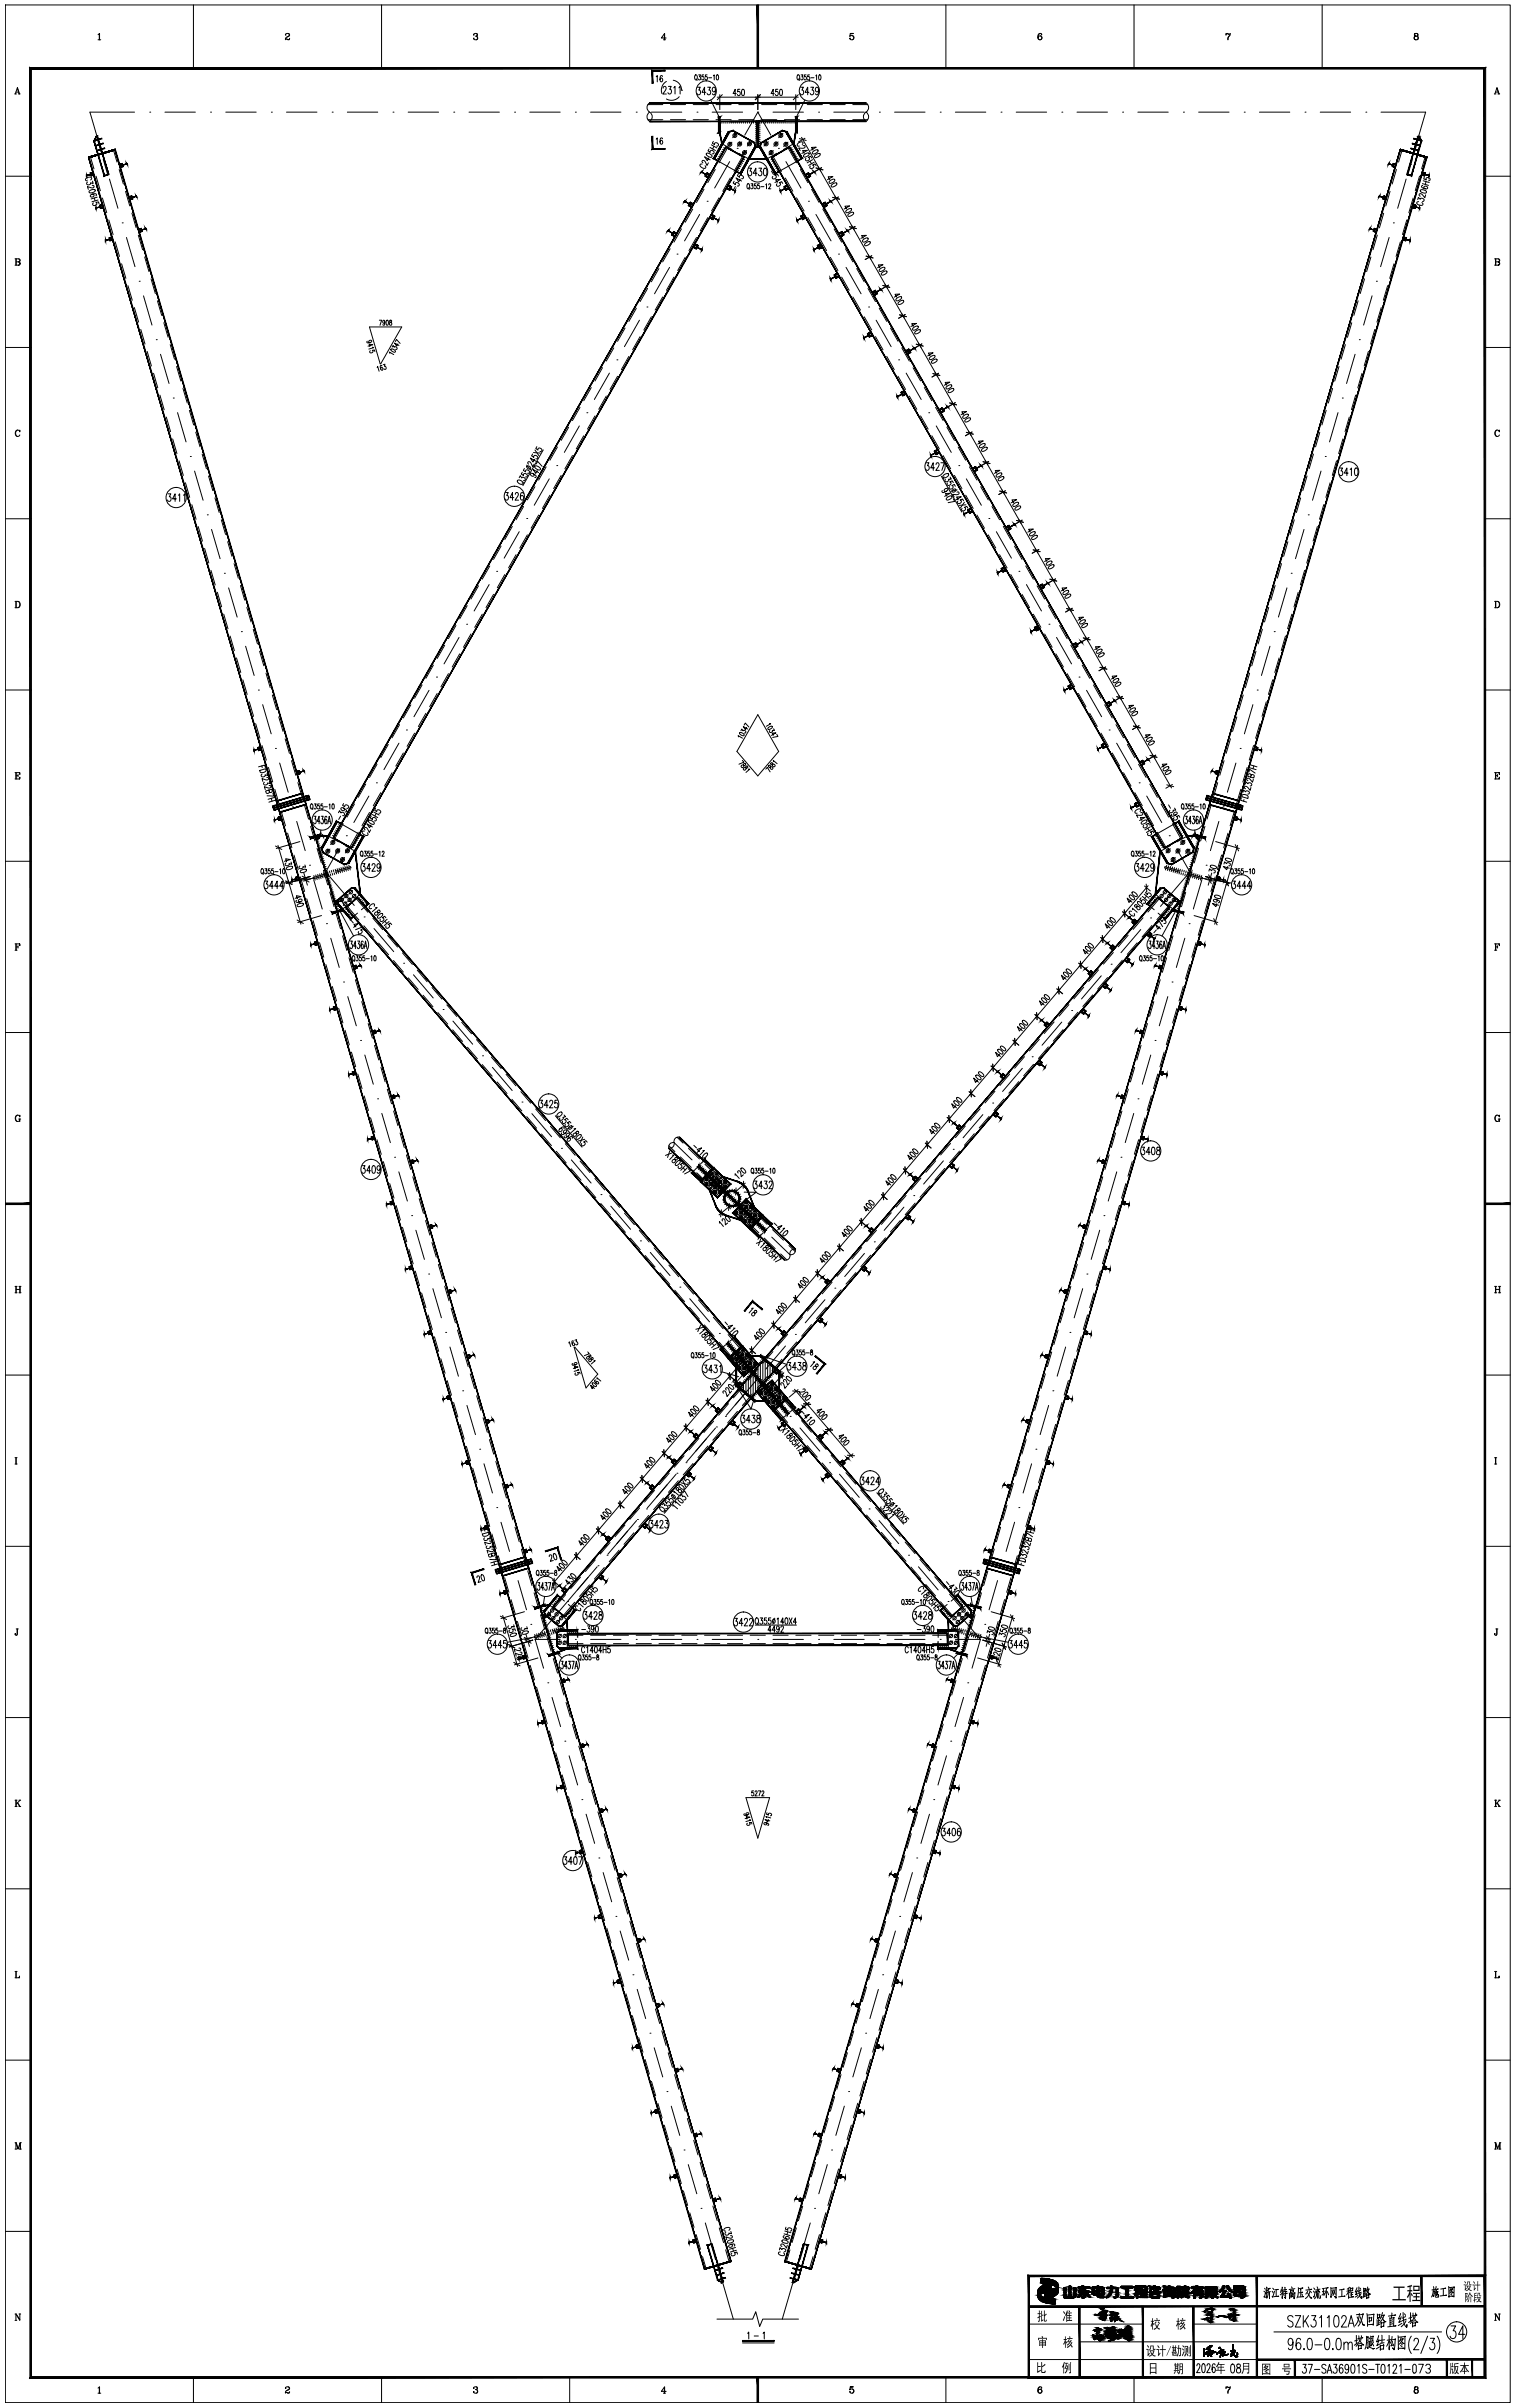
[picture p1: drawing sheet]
<svg xmlns="http://www.w3.org/2000/svg" width="598mm" height="950mm" viewBox="0 0 598 950" stroke-linecap="round" stroke-linejoin="round" font-family="sans-serif">
<!-- layer: 4 -->
<g fill="none" stroke="#000" stroke-width=".39">
<path d="M53.1 44.2h-17.6l4.3 14.9M59.1 44.2h.1M65.1 44.2h12M83.1 44.2h.1M89.1 44.2h12M107.1 44.2h.1M113.1 44.2h12M131.1 44.2h.1M137.1 44.2h12M155.1 44.2h.1M161.1 44.2h12M179.1 44.2h.1"/>
<path d="M185.1 44.2h12M203.1 44.2h.1M209.1 44.2h12M227.1 44.2h.1M233.1 44.2h12M251.1 44.2h.1M257.1 44.2h12M275.1 44.2h.1M281.1 44.2h12M291 58.5h.1M299.1 44.2h.1M299.1 44.2l5.1 9.1"/>
<path d="M299.1 44.2l-5.2 9.1M305.1 44.2h12M307.2 58.5h.1M323.1 44.2h.1M329.1 44.2h12M347.1 44.2h.1M353.1 44.2h12M371.1 44.2h.1M377.1 44.2h12M395.1 44.2h.1M401.1 44.2h12M419.1 44.2h.1"/>
<path d="M425.1 44.2h12M443.1 44.2h.1M449.1 44.2h12M467.1 44.2h.1M473.1 44.2h12M491.1 44.2h.1M497.1 44.2h12M515.1 44.2h.1M521.1 44.2h12M539.1 44.2h.1M545.1 44.2h17.6l-4.3 14.9M41.5 64.9h.1"/>
<path d="M43.2 70.6l3.3 11.6M279.1 79.4h.1M288 63.8l-5.9 10.4M310.2 63.8l5.9 10.4M319.1 79.4h.1M555 70.6l-3.4 11.6M556.7 64.9h.1M48.2 87.9h.1M49.9 93.7l3.4 11.5M276.1 84.6l-5.9 10.4M322.1 84.6l5.9 10.4M548.3 93.7l-3.4 11.5"/>
<path d="M550 87.9h.1M54.9 111h.1M56.6 116.7l3.4 11.6M264.3 105.5l-6 10.4M267.2 100.3h.1M331 100.3h.1M333.9 105.5l6 10.4M541.5 116.7l-3.3 11.6M543.2 111h.1M61.7 134h.1M63.4 139.8l3.3 11.5M252.4 126.3l-5.9 10.5"/>
<path d="M255.4 121.1h.1M342.8 121.1h.1M345.8 126.3l5.9 10.5M534.8 139.8l-3.3 11.5M536.5 134h.1M68.4 157h.1M240.5 147.2l-5.9 10.4M243.5 142h.1M354.7 142h.1M357.7 147.2l5.9 10.4M529.8 157h.1M70.1 162.8l3.3 11.5"/>
<path d="M228.7 168l-6 10.5M231.6 162.8h.1M366.6 162.8h.1M369.5 168l6 10.5M528.1 162.8l-3.3 11.5M75.1 180.1h.1M76.8 185.9l3.4 11.5M216.8 188.9l-5.9 10.4M219.8 183.7h.1M378.4 183.7h.1M381.4 188.9l5.9 10.4M521.4 185.9l-3.4 11.5"/>
<path d="M523.1 180.1h.1M81.8 203.1h.1M83.5 208.9l3.4 11.5M204.9 209.8l-5.9 10.4M207.9 204.6h.1M390.3 204.6h.1M393.3 209.8l5.9 10.4M514.7 208.9l-3.4 11.5M516.4 203.1h.1M88.6 226.2h.1M90.2 231.9l3.4 11.5M193.1 230.6l-6 10.5"/>
<path d="M196 225.4h.1M402.2 225.4h.1M405.1 230.6l6 10.5M508 231.9l-3.4 11.5M509.6 226.2h.1M95.3 249.2h.1M96.9 255l3.4 11.5M181.2 251.5l-5.9 10.4M184.2 246.3h.1M414 246.3h.1M417 251.5l5.9 10.4M501.2 255l-3.3 11.5"/>
<path d="M502.9 249.2h.1M102 272.3h.1M103.7 278l3.3 11.5M169.3 272.4l-5.9 10.4M172.3 267.1h.1M425.9 267.1h.1M428.9 272.4l5.9 10.4M494.5 278l-3.3 11.5M496.2 272.3h.1M108.7 295.3h.1M157.5 293.2l-6 10.4M160.4 288h.1"/>
<path d="M437.8 288h.1M440.7 293.2l6 10.4M489.5 295.3h.1M110.4 301l3.3 11.6M115.4 318.3h.1M145.6 314.1l-5.9 10.4M148.6 308.8h.1M449.6 308.8h.1M452.6 314.1l5.9 10.4M482.8 318.3h.1M487.8 301l-3.4 11.6M117.1 324.1l3.4 11.5"/>
<path d="M133.7 334.9l-5.1 9.1 11.2 13.2M136.7 329.7h.1M461.5 329.7h.1M464.5 334.9l5.1 9.1-11.6 13.6M481.1 324.1l-3.4 11.5M122.2 341.4h.1M123.8 347.1l3.4 11.5M474.4 347.1l-3.4 11.5M476 341.4h.1M128.9 364.4h.1M130.6 370.2l3.3 11.5M143.7 361.8h.1"/>
<path d="M147.6 366.3l7.8 9.2M450.2 366.7l-7.8 9.2M454.1 362.2h.1M467.6 370.2l-3.3 11.5M469.3 364.4h.1M135.6 387.4h.1M137.3 393.2l3.3 11.5M159.3 380h.1M163.2 384.6l7.8 9.1M174.9 398.3h.1M423 398.7h.1M434.7 385l-7.8 9.1"/>
<path d="M438.6 380.4h.1M460.9 393.2l-3.3 11.5M462.6 387.4h.1M142.3 410.5h.1M144 416.2l3.3 11.6M178.8 402.9l7.8 9.1M190.5 416.5h.1M407.4 416.9h.1M419.1 403.2l-7.8 9.2M454.2 416.2l-3.4 11.6M455.9 410.5h.1M149 433.5h.1"/>
<path d="M150.7 439.3l3.4 11.5M194.4 421.1l7.7 9.1M206 434.8h.1M209.9 439.4l7.8 9.1M387.9 439.7l-7.8 9.2M391.8 435.2h.1M403.5 421.5l-7.8 9.1M447.5 439.3l-3.4 11.5M449.2 433.5h.1M155.7 456.6h.1M221.6 453.1h.1M225.5 457.6l7.8 9.2"/>
<path d="M266.1 450.8l7 6.8M372.3 458l-7.7 9.1M376.2 453.4h.1M442.4 456.6h.1M157.4 462.3l3.4 11.5M162.5 479.6h.1M237.2 471.3h.1M241.1 475.9l7.8 9.1M277.3 465.6l6.4 6.3M277.5 461.8h.1M278.2 464.6l6.5 6.3M280.3 462.5l6.5 6.2"/>
<path d="M281.2 461.5l6.5 6.3M281.7 466l14.3 13.7M290 477.9l6.4 6.2M290.9 476.9l6.5 6.3M293 474.8l6.5 6.2M293.9 473.8l6.5 6.2M356.8 476.3l-7.8 9.1M360.7 471.7h.1M435.7 479.6h.1M440.8 462.3l-3.4 11.5M164.1 485.4l3.4 11.5M252.8 489.6h.1"/>
<path d="M256.7 494.1l7.8 9.2M300.3 483.9h.1M304.6 488.1l7.2 6.9M341.2 494.5l-7.8 9.1M345.1 490h.1M434 485.4l-3.3 11.5M169.2 502.7h.1M170.9 508.4l3.3 11.5M268.4 507.8h.1M272.2 512.4l7.8 9.1M325.6 512.8l-7.8 9.1M329.5 508.2h.1"/>
<path d="M427.3 508.4l-3.3 11.5M429 502.7h.1M175.9 525.7h.1M177.6 531.4l3.3 11.6M283.9 526.1h.1M287.8 530.6l11.3 13.2-8.9 10.5M288.3 535.5l5.8 6.9M289.3 534.7l5.8 6.8M291.6 532.7l5.8 6.9M292.6 531.9l5.8 6.8M310 531l-7.8 9.2M313.9 526.5h.1"/>
<path d="M420.6 531.4l-3.3 11.6M422.3 525.7h.1M182.6 548.7h.1M184.3 554.5l3.4 11.5M286.3 558.8h.1M294.4 549.3l-7.7 9.1M298.3 544.7h.1M299.1 543.8l8.9 10.5M299.7 549l5.9 6.8M300.8 548.1l5.8 6.9M303 546.2l5.9 6.8M304.1 545.3l5.8 6.8"/>
<path d="M311.9 558.8h.1M413.9 554.5l-3.4 11.5M415.6 548.7h.1M189.3 571.8h.1M191 577.5l3.4 11.5M270.7 577.1h.1M282.4 563.4l-11.3 13.3M282.8 563h.1M315.8 563.4l7.8 9.1M327.4 577.1h.1M407.2 577.5l-3.4 11.5M408.9 571.8h.1"/>
<path d="M196.1 594.8h.1M251.3 599.9l-11.4 13.3M251.6 599.5h.1M255.2 595.3h.1M266.8 581.6l-11.3 13.3M267.2 581.2h.1M331.3 581.6l7.8 9.2M343 595.3h.1M346.9 599.9l7.8 9.1M402.1 594.8h.1M197.7 600.6l3.4 11.5M202.8 617.8h.1"/>
<path d="M235.7 618.1l-15.2 17.8M236 617.7h.1M239.6 613.6h.1M358.6 613.6h.1M362.5 618.1l7.8 9.2M395.4 617.8h.1M400.5 600.6l-3.4 11.5M204.5 623.6l3.3 11.5M220.1 636.4l-8.9 10.4h9.9M224 631.8h.1M374.2 631.8h.1M378.1 636.4l8.9 10.4h-9.9"/>
<path d="M393.7 623.6l-3.3 11.5M209.5 640.9h.1M211.2 646.6l3.3 11.6M227.1 646.8h.1M233.1 646.8h12M251.1 646.8h.1M257.1 646.8h12M275.1 646.8h.1M281.1 646.8h12M299.1 646.8h.1M305.1 646.8h12M323.1 646.8h.1"/>
<path d="M329.1 646.8h12M347.1 646.8h.1M353.1 646.8h12M371.1 646.8h.1M387 646.6l-3.4 11.6M388.7 640.9h.1M216.2 663.9h.1M217.9 669.7l3.4 11.5M380.3 669.7l-3.4 11.5M382 663.9h.1M222.9 687h.1M224.6 692.7l3.4 11.5"/>
<path d="M373.6 692.7l-3.4 11.5M375.2 687h.1M229.7 710h.1M231.3 715.8l3.4 11.5M366.9 715.8l-3.4 11.5M368.5 710h.1M236.4 733h.1M238.1 738.8l3.3 11.5M360.1 738.8l-3.3 11.5M361.8 733h.1M243.1 756.1h.1M355.1 756.1h.1"/>
<path d="M244.8 761.8l3.3 11.6M249.8 779.1h.1M348.4 779.1h.1M353.4 761.8l-3.3 11.6M251.5 784.9l3.3 11.5M346.7 784.9l-3.4 11.5M256.5 802.2h.1M258.2 807.9l3.4 11.5M340 807.9l-3.4 11.5M341.7 802.2h.1M263.2 825.2h.1M264.9 830.9l3.4 11.6"/>
<path d="M333.2 830.9l-3.3 11.6M334.9 825.2h.1M270 848.2h.1M271.7 854l3.3 11.5M326.5 854l-3.3 11.5M328.2 848.2h.1M276.7 871.3h.1M278.4 877l3.3 11.6M319.8 877l-3.3 11.6M321.5 871.3h.1M283.4 894.3h.1M314.8 894.3h.1"/>
<path d="M285.1 900.1l4.3 14.9M313.1 900.1l-4.3 14.9"/>
</g>
<!-- layer: 0 -->
<g fill="none" stroke="#000" stroke-width=".39">
<path d="M2.1 2h594v945.9h-594zM38.7 13.7l.6-.5v2.5M38.7 15.7h1.1M39.2 13.3v2.4M76.3 2v25M112.8 13.7l-.2 .1a.84 .84 0 0 1 .9-.6 .84 .84 0 0 1 .8 .7l-1.5 1.1-.2 .7M113.7 13.2l.5 .7-1 .7M114.3 15.3l-.3 .3-1.4-.1M114.3 15.1l-.2 .6-1.1-.4M150.6 2v25M187 13.7l-.1 .1a.78 .78 0 0 1 .8-.6 .78 .78 0 0 1 .7 .7l-.8 .4M188 13.2l.3 .4-.3 .7 .6 .6a.84 .84 0 0 1-.8 .8 .84 .84 0 0 1-.9-.6l.1 .1"/>
<path d="M188.3 14.5l.1 .7-.4 .5M224.9 2v25M261.9 15.7h.8M262.2 13.4v2.3M262.9 15h-1.9l1.3-1.8v2.5M335.6 13.3l1.2-.1h-1.2l-.2 1.2a.89 .89 0 0 1 1.4-.4 .89 .89 0 0 1 0 1.4 .89 .89 0 0 1-1.4-.3l.1 .1M336.3 14l.6 .7-.1 .6-.5 .4M373.3 2v25M410.5 13.2a1.49 1.49 0 0 0-.1 2.5M410.6 14.1l.6 .8-.6 .8M411.1 13.6v.2l.1-.2-.4-.4a1.27 1.27 0 0 0-1.2 1.1 1.27 1.27 0 0 0 1 1.4 .78 .78 0 0 0 .7-.8 .78 .78 0 0 0-.8-.8 .78 .78 0 0 0-.8 .8M447.6 2v25"/>
<path d="M483.9 13.7l.3-.5 .9 .4 .4-.4-.1 .7-.6 .8-.1 1M483.9 13.2v.7M484 13.4l1.1 .2M485.4 13.9a1.78 1.78 0 0 0-.8 1.8M521.8 2v25M558.7 13.2l-.5 .4 .2 .5 .8 .2 .5-.4-.1-.6-.9-.1-.3 .4 .3 .7M559.2 13.2l.4 .4-.4 .7 .6 .4a.83 .83 0 0 1-.9 1 .83 .83 0 0 1-.7-1.2l.5-.2-.5 .4v.5l.5 .5M559.2 14.3l.5 .4-.1 .8-.4 .2M5.8 37h.7M6 37l.9-2.4 .8 2.4M6.3 36.3h1M6.9 34.9l.7 2.1"/>
<path d="M7.2 37h.7M259 30.3l.4-.5v2.5M261.5 30.2l-.3-.4a1.56 1.56 0 0 0-.1 2.5 .73 .73 0 0 0 .5-.8 .73 .73 0 0 0-.8-.6l-.3 .6M274.4 29.6l.2-.1a1.06 1.06 0 0 1 .7 1 1.06 1.06 0 0 1-.7 1 1.44 1.44 0 0 1-.2-1.9zM274.8 31.1l.4 .6M275.3 34.4h1.1l-.6 1.1a.86 .86 0 0 1 .7 1.2 .86 .86 0 0 1-1.3 .4l-.1-.3M275.8 29.5h.7l-.4 .8a.56 .56 0 0 1 .5 .8 .56 .56 0 0 1-1 0M277.7 29.5h-.6l-.1 .9a.57 .57 0 0 1 .9 .5 .57 .57 0 0 1-.9 .4v-.2M278.6 36.4h-1.5l1-2v3M279.1 29.5h-.7v.9a.57 .57 0 0 1 .8 .5 .57 .57 0 0 1-.8 .4l-.1-.2M279.3 34.4h1.1l-.6 1.1a.86 .86 0 0 1 .7 1.2 .86 .86 0 0 1-1.3 .4l-.1-.3M279.7 30.7h1.2"/>
<path d="M280.5 39.5l3.4 6.8M281.6 29.9l.3-.4v2M282.4 35.4l-.3 .7a.81 .81 0 0 1-1-.8 .81 .81 0 0 1 1-.7l.3 .8a1.47 1.47 0 0 1-.8 2l-.4-.4M282.9 29.6l.2-.1a1.16 1.16 0 0 1 0 2l-.4-.8zM283.1 38.3h32M284.1 37.3v6M285.1 37.3l-2 2.1M290.6 36.9h-1.3l.9-1.7v2.5M292 35.2h-.8l-.1 1.1a.71 .71 0 0 1 1.1 .6 .71 .71 0 0 1-1.1 .6l-.1-.3M292.9 35.3l.3-.1a1.48 1.48 0 0 1 0 2.5l-.5-1.1zM299.1 37.3v6M300.1 37.3l-2 2.1"/>
<path d="M305.6 36.9h-1.3l.9-1.7v2.5M307 35.2h-.8l-.1 1.1a.71 .71 0 0 1 1.1 .6 .71 .71 0 0 1-1.1 .6l-.1-.3M307.9 35.3l.3-.1a1.5 1.5 0 0 1 0 2.5l-.5-1.1zM314.1 37.3v6M314.8 29.6l.2-.1a1.06 1.06 0 0 1 .7 1 1.06 1.06 0 0 1-.7 1 1.44 1.44 0 0 1-.2-1.9zM315.1 37.3l-2 2.1M315.2 31.1l.4 .6M316 34.4h1.1l-.6 1.1a.86 .86 0 0 1 .7 1.2 .86 .86 0 0 1-1.3 .4l-.1-.3M316.2 29.5h.7l-.4 .8a.56 .56 0 0 1 .5 .8 .56 .56 0 0 1-1 0M317.7 39.5l-3.4 6.8M318.2 29.5h-.7l-.1 .9a.57 .57 0 0 1 .9 .5 .57 .57 0 0 1-.9 .4v-.2M319.3 36.4h-1.5l1-2v3"/>
<path d="M319.5 29.5h-.7v.9a.57 .57 0 0 1 .8 .5 .57 .57 0 0 1-.8 .4l-.1-.2M320 34.4h1.1l-.6 1.1a.84 .84 0 0 1 .7 1.3 .84 .84 0 0 1-1.4 0M320.1 30.7h1.2M322 29.9l.3-.4v2M323.1 35.4l-.3 .7a.81 .81 0 0 1-1-.8 .81 .81 0 0 1 1-.7l.3 .8a1.47 1.47 0 0 1-.8 2l-.4-.4M323.3 29.6l.2-.1a1.16 1.16 0 0 1 0 2l-.4-.8zM589.8 37h.7M590 37l.8-2.4 .9 2.4M590.3 36.3h1M590.8 34.9l.8 2.1M591.2 37h.7M256.4 44.2a2.13 2.13 0 0 1 0 3.7"/>
<path d="M256.4 40.6a2.12 2.12 0 0 0 0 3.6 2.13 2.13 0 0 0 0 3.7M259 54.9l.4-.5v2.5M261.5 54.8l-.3-.4a1.56 1.56 0 0 0-.1 2.5 .74 .74 0 0 0 .5-.9 .74 .74 0 0 0-.8-.5l-.3 .6M279.8 58.8l-.4 .7 .8 .5a.73 .73 0 0 1 1.2-.5 .73 .73 0 0 1-.1 1.2h-.2M280.2 58.2l2.2 1.2M280.8 57.1l2.2 1.3M281.6 55.8l-.4 .7 .8 .6a.72 .72 0 0 1 1.1-.7 .72 .72 0 0 1 0 1.3l-.3-.1M281.8 57.7l-.6 1M284.6 47.9v.7M284.8 59.7l.6 .3M285.2 59l.6 .4M285.4 47.9v.7"/>
<path d="M285.6 58.3l.6 .4M286.2 47.9v.7M287 47.9v.7M287.8 47.9v.7M288.6 47.9v.7M289.4 47.9v.7M290.2 47.9v.7M291 47.9v.7M291.8 47.9v.7M292.6 47.9v.7M293.4 47.9v.7M294.2 47.9v.7"/>
<path d="M295 47.9v.7M295.8 47.9v.7M296.6 47.9v.7M297.4 47.9v.7M298.2 48.4h.7M298.2 49.2h.7M298.2 50h.7M298.2 50.8h.7M298.2 51.6h.7M298.2 52.4h.7M298.2 53.2h.7M298.2 54h.7"/>
<path d="M298.2 54.8h.7M298.2 55.6h.7M298.2 56.4h.7M298.2 57.2h.7M298.2 47.9v.7M299 47.9v.7M299.3 57.4h.7M299.3 56.6h.7M299.3 55.8h.7M299.3 55h.7M299.3 54.2h.7M299.3 53.4h.7"/>
<path d="M299.3 52.6h.7M299.3 51.8h.7M299.3 51h.7M299.3 50.2h.7M299.3 49.4h.7M299.3 48.6h.7M299.8 47.9v.7M300.6 47.9v.7M301.4 47.9v.7M302.2 47.9v.7M303 47.9v.7M303.8 47.9v.7"/>
<path d="M304.6 47.9v.7M305.4 47.9v.7M306.2 47.9v.7M307 47.9v.7M307.8 47.9v.7M308.6 47.9v.7M309.4 47.9v.7M310.2 47.9v.7M311 47.9v.7M311.8 47.9v.7M312.6 58.3l-.6 .4M312.6 47.9v.7"/>
<path d="M313 59l-.6 .4M313.4 59.7l-.6 .3M313.4 47.9v.7M315.5 54.7l2.7 .7M316.4 54.2l7.5 13.3M316.6 57a.65 .65 0 0 0 .1-1 .65 .65 0 0 0-1 .1l-.5 .3a.66 .66 0 0 0-.6 .8 .66 .66 0 0 0 .9 .4M316.9 57.5l.4-.1a.54 .54 0 0 1 .4 .7 .54 .54 0 0 1-.6 .4l-1.9-.1 .6 1M317.7 54.6l-2.6 1.4M320.8 59.9l1.4-.8 .6 .1a1.49 1.49 0 0 1-2.2 1.3zM320.9 59.3l-.6-1.1 1.9-.1-2.2 1.2M341.5 44.5a.85 .85 0 0 1 1.2 .7v1.7a.85 .85 0 0 1-1.2 .7 2.13 2.13 0 0 1 0-3.1zM341.8 40.6a2.13 2.13 0 0 1 0 3.6"/>
<path d="M2.1 69.5h10M35.2 75.4l1.2-.6 1.1 .2a1.51 1.51 0 0 1-2.4 .7zM35.8 71l.4-.6a1.35 1.35 0 0 0-1.4-.5 1.35 1.35 0 0 0-1 1.2l.7 .3M36.3 76.7h.6a.68 .68 0 0 1-.4 1 .68 .68 0 0 1-.8-.6l.6-.4a1.22 1.22 0 0 1 1.8 .1l-.3 .4M36.4 73.2l.3-.1a.55 .55 0 0 1 .4 .8 .55 .55 0 0 1-.8 .2l-1.8-.5 .4 1.1M36.5 71.5l.3 .9-1.1-.3a.69 .69 0 0 1-.8 .9 .69 .69 0 0 1-.4-1.1M36.8 67.9l.3 1.2M37.2 78.1l.3 1.2M38.4 77.8l-2.4 .7M38.7 78.9l-2.4 .7M40.4 60.5l-.3 .1M47.2 64.9l.3 1.1"/>
<path d="M50.9 77.7l.3 1.1M277.1 64.8a.66 .66 0 0 0-.9 .4 .66 .66 0 0 0 .6 .8l.5 .3a.66 .66 0 0 0 1.1 .1 .66 .66 0 0 0-.1-1M277.4 64.2l-.2-.2a.55 .55 0 0 1 .3-.7 .55 .55 0 0 1 .7 .3l.8 1.7 .6-1.1M278.8 60.5l1.2 .1 .8 .6 .2 .6a1.48 1.48 0 0 1-2.2-1.3zM279.8 62.3l-.7 1.1-1-1.5 2.2 1.2M280.3 69l-.7 1.2M283.2 62.5l.6 .3M283.6 61.8l.6 .3M284 61.1l.6 .3M284.4 60.4l.6 .3M287.4 73l-.7 1.3M289.8 71.5l-.4 .7 .8 .5a.73 .73 0 0 1 1.1-.5 .73 .73 0 0 1 0 1.2h-.3"/>
<path d="M290.2 73.6l-.7 1.3M290.9 66.9l.6 .3M291.3 66.2l.6 .3M291.4 68.6l-.4 .7 .9 .6a.7 .7 0 0 1 1.1-.6 .7 .7 0 0 1-.1 1.2h-.2M291.7 65.5l.6 .3M292.1 64.8l.6 .3M292.2 70.7l-.7 1.1-1-1.6 2.2 1.2M292.5 64.1l.6 .3M292.9 63.4l.6 .3M293.3 62.7l.6 .3M295.1 72.6l.1-.1a1.07 1.07 0 0 1 .7 1 1.07 1.07 0 0 1-.7 1 1.44 1.44 0 0 1-.1-1.9zM295.4 74.1l.4 .6"/>
<path d="M295.5 66.3h1.1l-.6 1.2a.85 .85 0 0 1 .7 1.1 .85 .85 0 0 1-1.3 .5l-.1-.3M296.4 72.5h.7l-.4 .8a.56 .56 0 0 1 .5 .8 .56 .56 0 0 1-.9 0M298.4 72.5h-.7v.8a.57 .57 0 0 1 .8 .5 .57 .57 0 0 1-.8 .5l-.1-.2M298.8 68.4h-1.5l1-2.1v3M299.5 66.3h1.1l-.6 1.2a.85 .85 0 0 1 .7 1.1 .85 .85 0 0 1-1.3 .5l-.1-.3M299.7 72.5h-.6l-.1 .8a.57 .57 0 0 1 .9 .5 .57 .57 0 0 1-.9 .5l-.1-.2M300.3 73.6h1.2M301.6 66.5l.5-.2a2.12 2.12 0 0 1 0 3h-.2a2.39 2.39 0 0 1-.3-2.8zM302.2 72.9l.3-.4v2M303.4 73l.1-.3a.44 .44 0 0 1 .6-.1 .44 .44 0 0 1 0 .7l-.8 1.2h1M304.5 67.5l.8 1.3M304.9 62.7l-.6 .3"/>
<path d="M305.3 63.4l-.6 .3M305.7 64.1l-.6 .3M306.1 64.8l-.6 .3M306.5 65.5l-.6 .3M306.8 72l-.6-1.1 1.8-.1-2.1 1.2M306.9 66.2l-.6 .3M307.3 66.9l-.6 .3M307.3 69.5l-.4-.7-1 .4a.71 .71 0 0 1 0 1.3 .71 .71 0 0 1-1-.7l.1-.2M308.9 72.4l-.4-.7-.8 .4a.73 .73 0 0 1-.1 1.3 .73 .73 0 0 1-1.1-.7l.2-.2M310.7 73l.8 1.3M313.8 60.4l-.6 .3M314.2 61.1l-.6 .3"/>
<path d="M314.6 61.8l-.6 .3M315 62.5l-.6 .3M317.3 61.1l1.4-.7 .6 .1a1.49 1.49 0 0 1-2.2 1.2zM317.4 60.5l-.6-1.1 1.8-.1-2.1 1.2M317.9 69l.7 1.2M319.7 63.6l.6 1M320.4 62.3l-.4-.7-1 .5a.71 .71 0 0 1 0 1.2 .71 .71 0 0 1-1.1-.6l.2-.2M320.7 63l-2.1 1.2M321.3 64l-2.1 1.3M321.7 61.3l1.3-.8 .6 .2a1.49 1.49 0 0 1-2.1 1.2zM322.1 66.3l2.7 .7M322.1 65.4l-.4-.7-1 .4a.71 .71 0 0 1 0 1.3 .71 .71 0 0 1-1-.7l.1-.2"/>
<path d="M322.9 65.8l20.8 36.5M324.3 66.2l-2.6 1.4M327.4 71.4l1.4-.7 .6 .1a1.5 1.5 0 0 1-2.2 1.3zM327.5 70.9l-.6-1.1 1.8-.1-2.1 1.2M328.3 72.9l1.3-.8 .6 .2a1.48 1.48 0 0 1-2.1 1.2zM328.7 77.9l2.7 .7M330.9 77.7l-2.6 1.5M547.3 77.7l-.3 1.1M551 64.9l-.3 1.1M557.8 60.5l.3 .1M559.6 78.7l.2-.8 .8 .7a.7 .7 0 0 1 1.2-.3 .7 .7 0 0 1-.4 1.2M559.9 79.6l-.7 .2a1.34 1.34 0 0 0 1 1.2 1.34 1.34 0 0 0 1.5-.5l-.5-.6"/>
<path d="M560.6 75.1a1.65 1.65 0 0 1 2.4 .8 1.61 1.61 0 0 1-2.4-.8zM561.4 72.4l2.4 .7M561.4 67.9l-.3 1.2M561.6 73.2l-.5 .4a1.62 1.62 0 0 0 2.4 .6 .73 .73 0 0 0-.7-.7 .73 .73 0 0 0-.8 .6l.5 .4M561.7 71.3l2.4 .7M562.2 69.8l-.3 .8 .9 .3a.73 .73 0 0 1 1-.8 .73 .73 0 0 1 .3 1.2h-.3M562.7 76.9l-.3 1.1-1.2-1.4a.56 .56 0 0 0-1-.1 .56 .56 0 0 0 .4 .9M562.9 71.7l-.4 1.1M586.1 69.5h10M36.9 80l-.3 .3a.74 .74 0 0 0 1 .8 .74 .74 0 0 0 .2-1.3l1.1-.2 .2 .8M40.5 80.7l.3 1.2M44.2 93.5l.4 1.1"/>
<path d="M54.6 90.5l.3 1.1M267.1 92.1l-.7 1.3M273.7 80.5l-.7 1.3M274.3 96.2l-.8 1.3M280.8 84.6l-.7 1.3M317.4 84.6l.7 1.3M323.9 96.2l.8 1.3M324.4 80.5l.8 1.3M331 92.1l.8 1.3M334 83l1.4-.7 .6 .1a1.49 1.49 0 0 1-2.2 1.2zM334.1 82.4l-.6-1 1.8-.2-2.1 1.3M334.9 84.5l1.3-.8 .6 .1a1.49 1.49 0 0 1-2.2 1.3z"/>
<path d="M335.3 89.4l2.7 .8M337.5 89.3l-2.6 1.5M340.6 94.6l1.4-.7 .6 .1a1.48 1.48 0 0 1-2.2 1.2zM340.7 94l-.6-1.1 1.8-.1-2.1 1.3M341.5 96.1l1.3-.8 .6 .1a1.48 1.48 0 0 1-2.2 1.3zM543.6 90.5l-.4 1.1M554 93.5l-.4 1.1M557.7 80.7l-.3 1.2M5.9 102.1l1.9 .2v.8l-.5 .2M5.9 104.6l1.8-.1 .2-.7-.6-.5 .5 .5-.5 .8M6.3 102.1v2.5M6.4 102.1v2.5"/>
<path d="M7.3 102.1l.5 .5-.1 .5-1.3 .2M330.5 107.8l.8 1.3M341.8 101l2.8 .8M342.7 100.5l7.6 13.4M344.1 100.9l-2.6 1.5M344.2 115.3l.8 1.3M347.2 106.2l1.4-.7 .6 .1a1.49 1.49 0 0 1-2.2 1.2zM347.3 105.6l-.6-1.1 1.8-.1-2.1 1.2M348 107.7l1.4-.8 .6 .1a1.5 1.5 0 0 1-2.2 1.3zM348.4 112.6l2.8 .8M349.3 112.1l7.6 13.4M350.7 112.5l-2.6 1.5"/>
<path d="M353.8 117.8l1.4-.8 .6 .2a1.48 1.48 0 0 1-2.2 1.2zM353.9 117.2l-.6-1.1 1.8-.1-2.1 1.2M354.6 119.3l1.4-.8 .6 .1a1.48 1.48 0 0 1-2.2 1.3zM589.9 102.1l1.8 .1 .2 .6-.6 .5M589.9 104.6l1.8-.1 .2-.7-.6-.5 .5 .5-.1 .6-.4 .2M590.3 102.1v2.5M590.4 102.1v2.5M591.3 102.1l.5 .5-.1 .5-1.3 .2M2.1 137.1h10M343.7 130.9l.7 1.3M355 124.2l2.8 .8M355.9 123.7l7.6 13.3"/>
<path d="M357.3 124.1l-2.6 1.5M357.4 138.5l.7 1.3M360.4 129.4l1.4-.8 .7 .3a1.6 1.6 0 0 1-2.3 1.1zM360.5 128.8l-.6-1.1 1.8-.1-2.2 1.2M361.2 130.8l1.4-.7 .6 .1a1.5 1.5 0 0 1-2.2 1.3zM361.6 135.8l2.8 .8M362.5 135.3l7.6 13.3M363.9 135.7l-2.6 1.5M586.1 137.1h10M356.9 154.1l.7 1.3M367 141l1.3-.8 .7 .1a1.48 1.48 0 0 1-2.2 1.3zM367.1 140.4l-.7-1.1 1.9-.1-2.2 1.2"/>
<path d="M367.8 142.4l1.4-.7 .6 .1a1.48 1.48 0 0 1-2.2 1.2zM368.2 147.4l2.7 .7M369.1 146.9l7.6 13.3M370.5 147.3l-2.6 1.4M373.6 152.6l1.3-.8 .7 .3a1.6 1.6 0 0 1-2.2 1.1zM373.7 152l-.7-1.1 1.9-.1-2.2 1.2M374.4 154l1.4-.7 .6 .1a1.5 1.5 0 0 1-2.2 1.2zM374.8 159l2.7 .7M375.7 158.5l7.6 13.3M377 158.9l-2.6 1.4M6.9 169.7a1.43 1.43 0 0 0 0 2.5M7.7 170l.1 .4v-.7l-.1 .3-.2-.2a1.17 1.17 0 0 0-1.5 1.1 1.17 1.17 0 0 0 1.5 1.2l.3-.5"/>
<path d="M210.2 179.1l-.4 .8 .9 .6a.71 .71 0 0 1 1.1-.7 .71 .71 0 0 1-.1 1.2h-.2M210.5 178.5l2.8 .3M211.1 177.5l1.6 2.3M211.9 176.2l-.4 .8 .8 .4a.74 .74 0 0 1 1.1-.5 .74 .74 0 0 1 0 1.2h-.3M214.4 177.5l-8 14.1M370.1 177.3l.7 1.3M370.6 161.7l.7 1.2M380.2 164.2l1.3-.8 .6 .1a1.48 1.48 0 0 1-2.1 1.3zM380.2 163.6l-.6-1.1 1.9-.1-2.2 1.2M381 165.6l1.4-.7 .6 .1a1.48 1.48 0 0 1-2.2 1.2zM381.4 170.6l2.7 .7M382.3 170.1l7.6 13.3"/>
<path d="M383.6 170.4l-2.6 1.5M386.8 175.8l1.3-.8 .7 .3a1.6 1.6 0 0 1-2.2 1zM386.8 175.1l-.6-1 1.9-.1-2.2 1.2M387.6 177.2l1.3-.8 .7 .2a1.5 1.5 0 0 1-2.2 1.2zM590.8 169.7a1.43 1.43 0 0 0 0 2.5M591.7 170l.1 .4v-.7l-.1 .3-.3-.2a1.17 1.17 0 0 0-1.4 1.1 1.17 1.17 0 0 0 1.4 1.2l.4-.5M66.3 194.8h1.1l-.6 1.2a.86 .86 0 0 1 .7 1.1 .86 .86 0 0 1-1.3 .4l-.1-.3M69.6 196.8h-1.5l1-2v3M70.4 195.4l.5-.6v3M72.4 195.4l.5-.6v3M199.5 194.3h1.1l-.6 1.2a.84 .84 0 0 1 .7 1.2 .84 .84 0 0 1-1.4 .1M202.8 196.3h-1.5l1-2v3"/>
<path d="M203.4 195l.1-.4a.65 .65 0 0 1 .9-.1 .65 .65 0 0 1 .1 1l-1.2 1.8h1.4M204.3 189.5a1.45 1.45 0 0 1 2 1.5 1.48 1.48 0 0 1-2-1.5zM204.9 188.5l.5-.8 .5 .9a.7 .7 0 0 1 1.2-.1 .7 .7 0 0 1-.5 1.1M206.1 186.3l-.4 .7 .9 .6a.71 .71 0 0 1 1.1-.6 .71 .71 0 0 1-.1 1.2h-.2M206.6 194.8l-.6-.5a1.89 1.89 0 0 0 .1 3 .88 .88 0 0 0 .6-1 .88 .88 0 0 0-1-.7l-.3 .7M206.9 190.5h-.8M207 184.9l-.5 .7 1 .6a.7 .7 0 0 1 1-.7 .7 .7 0 0 1 0 1.3l-.3-.1M207.9 183.5l1.6 1.9M208 183.9a.81 .81 0 0 1 1.1 .1 .81 .81 0 0 1 .1 1l-.9-.1-.4-.6zM208.6 183.1l-.2-.2a.55 .55 0 0 1 .3-.8 .55 .55 0 0 1 .7 .4l.8 1.6 .6-1M210.4 186.9l.4 .5a.68 .68 0 0 1-1 .4 .68 .68 0 0 1-.1-1.1l1.7 .8 .2 .6-.5 .3M211 181.2l-.6 1.1-1.1-1.6 2.2 1.3"/>
<path d="M211.1 183.9a1.6 1.6 0 0 1 2.1 1.4 1.63 1.63 0 0 1-2.1-1.4zM211.6 183l.6-1 1.8 2M212 185.7l-.6 1.1-1-1.6 2.2 1.3M365.5 182.6h1.1l-.5 1.1a.87 .87 0 0 1 .6 1.2 .87 .87 0 0 1-1.3 .4v-.3M368.9 184.6h-1.6l1-2v3M369.4 183.3l.1-.4a.66 .66 0 0 1 1-.1 .66 .66 0 0 1 0 .9l-1.1 1.9h1.4M371.3 182.6h1.4l-.9 3M371.6 187.9l8 14.1M371.9 193.6l-.1 .4a1.56 1.56 0 0 0 2.2-1.1 .74 .74 0 0 0-1 0 .74 .74 0 0 0-.1 1l.7-.1M372.4 187.5l.8-.5a.71 .71 0 0 1 1.2 .1 .71 .71 0 0 1-.6 1l-.5 .3a.66 .66 0 0 1-1 .1 .66 .66 0 0 1 .1-1zM372.6 188.1l-.3 .8M373.7 196.4l1.3-.7 .8 .2a1.63 1.63 0 0 1-2.3 1.1z"/>
<path d="M373.8 195.8l-.7-1.1 1.9-.1-2.2 1.2M375 188.2l.5 .8-1.1 .1a.7 .7 0 0 1-.6 1 .7 .7 0 0 1-.6-1M375.9 193.4l1.1-.5a.72 .72 0 0 1-.2 1.1 .72 .72 0 0 1-1-.4zM376.2 196.8l.6 1-2.6 .5M376.3 190.4l-.5-.7-.9 .4a.71 .71 0 0 1 0 1.3 .71 .71 0 0 1-1.1-.7l.2-.2M377.1 191.9l-.4-.8-1 .5a.71 .71 0 0 1 0 1.2 .71 .71 0 0 1-1.1-.6l.2-.2M377.7 194.2l.4-.1a.55 .55 0 0 1 .4 .6 .55 .55 0 0 1-.7 .4l-1.8-.1 .6 1.1M377.8 193.3l-2.5 .5M378.2 197.2l-.6-1.1 1.8-.1-2.1 1.2M380.3 197.6l-.4-.7-1 .4a.71 .71 0 0 1 .1 1.3 .71 .71 0 0 1-1.1-.7l.2-.2M380.7 198.1l-1.6 2.3M381.2 199.2l-2.7 .2"/>
<path d="M383.8 184.9l.7 1.2M388 182.1l2.7 .8M388.9 181.7l14.1 24.9M390.2 182l-2.6 1.5M393.4 187.4l1.3-.8 .6 .1a1.48 1.48 0 0 1-2.1 1.2zM393.4 186.7l-.6-1.1h1.9l-2.2 1.2M394.2 188.8l1.3-.8 .7 .2a1.48 1.48 0 0 1-2.2 1.2zM394.6 193.7l2.7 .8M396.8 193.6l-2.6 1.5M400 198.9l1.3-.7 .7 .2a1.6 1.6 0 0 1-2.2 1.1zM400 198.3l-.6-1.1 1.9-.1-2.2 1.3M528.8 184.6h1.1l-.6 1.2a.86 .86 0 0 1 .7 1.1 .86 .86 0 0 1-1.3 .5l-.1-.3"/>
<path d="M532.1 186.7h-1.5l1-2.1v3M532.9 185.2l.5-.6v3M534.9 184.8l.5-.2a2.12 2.12 0 0 1 0 3h-.2a2.39 2.39 0 0 1-.3-2.8zM2.1 204.7h10M382 200.5l-.4-.7-.9 .4a.73 .73 0 0 1-.1 1.3 .73 .73 0 0 1-1-.7l.1-.2M383.3 200.5l.7 1.3M397 208l.7 1.3M400.8 200.4l1.3-.8 .7 .1a1.5 1.5 0 0 1-2.2 1.3zM401.2 205.3l2.7 .8M402.1 204.8l20.7 36.5M403.4 205.2l-2.6 1.5M406.5 210.5l1.4-.8 .6 .2a1.48 1.48 0 0 1-2.1 1.2z"/>
<path d="M406.6 209.9l-.6-1.1 1.9-.1-2.2 1.3M407.4 212l1.3-.8 .6 .1a1.49 1.49 0 0 1-2.1 1.3zM407.8 216.9l2.7 .8M410 216.8l-2.6 1.5M586.1 204.7h10M5.9 237.3h1.2a1.34 1.34 0 0 1 .9 1.2 1.34 1.34 0 0 1-.9 1.3h-1.2M6.3 237.3v2.5M6.4 237.3v2.5M7.1 237.3a1.41 1.41 0 0 1 0 2.5M396.5 223.7l.7 1.2M410.1 231.2l.8 1.3M413.2 222.1l1.3-.8 .7 .3a1.6 1.6 0 0 1-2.3 1.1z"/>
<path d="M413.2 221.5l-.6-1.1 1.9-.1-2.2 1.3M414 223.6l1.3-.8 .6 .1a1.5 1.5 0 0 1-2.1 1.3zM414.4 228.5l2.7 .8M416.6 228.4l-2.6 1.5M419.7 233.7l1.4-.8 .6 .2a1.48 1.48 0 0 1-2.2 1.2zM419.8 233.1l-.6-1.1 1.8-.1-2.1 1.2M420.6 235.1l1.3-.7 .6 .1a1.49 1.49 0 0 1-2.2 1.2zM421.8 239.6l7.6 13.3M423.2 240l-2.6 1.5M589.9 237.3h1.2a1.33 1.33 0 0 1 .9 1.2 1.33 1.33 0 0 1-.9 1.3h-1.2M590.3 237.3v2.5M590.4 237.3v2.5"/>
<path d="M591.1 237.3a1.41 1.41 0 0 1 0 2.5M409.7 246.8l.7 1.3M421 240.1l2.7 .7M423.3 254.4l.8 1.3M426.3 245.3l1.4-.8 .6 .2a1.51 1.51 0 0 1-2.2 1.2zM426.4 244.7l-.6-1.1 1.8-.1-2.1 1.2M427.2 246.7l1.3-.7 .6 .1a1.5 1.5 0 0 1-2.1 1.2zM427.6 251.7l2.7 .7M428.4 251.2l7.6 13.3M429.8 251.6l-2.6 1.5M432.9 256.9l1.4-.8 .6 .1a1.49 1.49 0 0 1-2.2 1.3zM433 256.3l-.6-1.1 1.8-.1-2.1 1.2"/>
<path d="M433.7 258.3l1.4-.7 .6 .1a1.49 1.49 0 0 1-2.2 1.2zM2.1 272.2h10M422.8 270l.8 1.3M434.1 263.3l2.8 .7M435 262.8l7.6 13.3M436.4 263.2l-2.6 1.4M436.5 277.6l.8 1.3M439.5 268.5l1.4-.8 .6 .1a1.51 1.51 0 0 1-2.2 1.3zM439.6 267.9l-.6-1.1 1.8-.1-2.1 1.2M440.4 269.9l1.3-.8 .6 .2a1.5 1.5 0 0 1-2.2 1.2zM440.8 274.9l2.7 .7M441.6 274.4l7.6 13.3"/>
<path d="M443 274.8l-2.6 1.4M446.2 279.4l-.6-1.1h1.8l-2.2 1.2M586.1 272.2h10M102.9 294.6l.3 1.2M436 293.2l.8 1.3M446.1 280.1l1.4-.8 .6 .1a1.49 1.49 0 0 1-2.2 1.3zM446.9 281.5l1.4-.8 .6 .2a1.49 1.49 0 0 1-2.2 1.2zM447.3 286.5l2.8 .7M448.2 286l7.6 13.3M449.6 286.3l-2.6 1.5M452.7 291.6l1.3-.7 .7 .1a1.51 1.51 0 0 1-2.2 1.2zM452.8 291l-.7-1.1 1.9-.1-2.2 1.3"/>
<path d="M453.5 293.1l1.4-.8 .6 .1a1.48 1.48 0 0 1-2.2 1.3zM453.9 298l2.7 .8M454.8 297.5l7.6 13.4M456.2 297.9l-2.6 1.5M495.3 294.6l-.3 1.2M5.9 304.8h1.9v.7l-.1-.7M5.9 307.3h1.9v-.7l-.1 .7M6.3 304.8v2.5M6.4 304.8v2.5M6.4 306h.7M7.1 305.5v1M102.1 302.5l2.4-.7 .3 1.1"/>
<path d="M102.5 304l2.4-.7a1.34 1.34 0 0 1-.5 1.4 1.34 1.34 0 0 1-1.6 0zM103.3 302.2l.2 .6M105.3 306.7h.3a.55 .55 0 0 1 .3 .8 .55 .55 0 0 1-.7 .2l-1.8-.5 .3 1.1M105.4 305l.3 .9-1.1-.2a.7 .7 0 0 1-.8 .9 .7 .7 0 0 1-.4-1.2M106.1 311.7l.4 .9 .9-.2-.1-1-2.5 .7 .3 .7 .9 .2 .3-.6M106.2 309.9h.4a.55 .55 0 0 1 .3 .7 .55 .55 0 0 1-.8 .3l-1.7-.5 .3 1.1M106.3 308.2l.3 .9-1.1-.2a.7 .7 0 0 1-.8 .9 .7 .7 0 0 1-.3-1.2M107.1 315l.3 1.1M107.7 313l.3 1.1-2.6-.1M108.2 314.6l-2.4 .7M108.5 315.8l-2.4 .7M117 304.4l.3 1.1"/>
<path d="M122.7 317.3l.2-.1a1.08 1.08 0 0 1 .7 1 1.08 1.08 0 0 1-.7 1 1.44 1.44 0 0 1-.2-1.9zM123.1 318.8l.4 .6M124.1 317.2h.7l-.4 .7a.56 .56 0 0 1 .5 .9 .56 .56 0 0 1-1 0M126.1 317.2h-.7v.7a.59 .59 0 0 1 .8 .6 .59 .59 0 0 1-.9 .5v-.2M127.4 317.2h-.7v.7a.59 .59 0 0 1 .8 .6 .59 .59 0 0 1-.8 .5l-.1-.2M128 318.3h1.2M129.9 317.5l.3-.3v2M131.2 317.3l.2-.1a1.21 1.21 0 0 1 0 2l-.4-.9zM135.6 318.8l.4 .5a.68 .68 0 0 1-1 .4 .68 .68 0 0 1-.2-1l.8 .1a1.23 1.23 0 0 1 1.1 1.4l-.5 .1M135.6 317l-.4 .7 .8 .5a.73 .73 0 0 1 1.2-.5 .73 .73 0 0 1-.1 1.2h-.2M148.3 318.9l-.5 .8 .9 .4a.73 .73 0 0 1 1.1-.5 .73 .73 0 0 1 0 1.3l-.3-.1M449.2 316.4l.7 1.3"/>
<path d="M449.7 300.7l.7 1.3M459.3 303.2l1.4-.7 .6 .1a1.49 1.49 0 0 1-2.2 1.2zM459.4 302.6l-.7-1.1 1.9-.1-2.2 1.3M460.1 304.7l1.4-.8 .6 .1a1.49 1.49 0 0 1-2.2 1.3zM460.5 309.6l2.8 .8M461.2 317.6l.8 1.3M462.7 309.5l-2.6 1.5M463.6 318.8l.5 .8-1.1 .1a.7 .7 0 0 1-.6 1 .7 .7 0 0 1-.6-1M466.5 317.3l.2-.1a1.08 1.08 0 0 1 .6 1 1.08 1.08 0 0 1-.6 1 1.48 1.48 0 0 1-.2-1.9zM466.9 318.8l.4 .6M467.8 317.2h.8l-.4 .7a.56 .56 0 0 1 .5 .9 .56 .56 0 0 1-1 0M469.9 317.2h-.7v.7a.59 .59 0 0 1 .8 .6 .59 .59 0 0 1-.9 .5v-.2"/>
<path d="M471.2 317.2h-.7v.7a.59 .59 0 0 1 .8 .6 .59 .59 0 0 1-.8 .5l-.1-.2M471.8 318.3h1.2M473.6 317.5l.4-.3v2M475 317.3l.2-.1a1.21 1.21 0 0 1 0 2l-.4-.9zM481.2 304.4l-.4 1.1M490 314.7l-.3 1.1 2.4 .7M490.4 313.5a1.73 1.73 0 0 1 2.3 1l-.2 .5-2.4-.7zM490.6 312.6l.3-.9 .7 .7a.69 .69 0 0 1 1.2-.3 .69 .69 0 0 1-.3 1.2M491 315.5l-.2 .6M491.5 309.4l.3-.9 .8 .7a.69 .69 0 0 1 1.1-.3 .69 .69 0 0 1-.3 1.2M492.9 304.6l.3-1.1 2.2 1.5M493.4 303l2.4 .7"/>
<path d="M493.7 310.7l-.3 1.1-1.2-1.4a.55 .55 0 0 0-.9-.1 .55 .55 0 0 0 .3 .9M493.7 301.8l2.4 .7M493.8 305.8l.3-.2 .8 .2-.1 1.1-2.4-.7 .4-.9 1 .3-.2 1M494.7 307.5l-.4 1.1-1.2-1.4a.55 .55 0 0 0-.9-.1 .55 .55 0 0 0 .3 .9M494.9 302.2l-.4 1.1M589.9 304.8h1.9v.7l-.1-.7M589.9 307.3h1.9v-.7l-.1 .7M590.3 304.8v2.5M590.4 306h.7M590.4 304.8v2.5M591.1 305.5v1M2.1 339.8h10"/>
<path d="M108.7 333.8l2.5 1.4M109.7 333.5l9.1 31.1M110.9 322.2l.4 1.1M112.2 339.8l2.4-.7-1.8-.3 .3 1.2M118.4 332l-9.4 2.8M123.9 322h.8l-.4 1.2a1.01 1.01 0 0 1 .5 .9 1.01 1.01 0 0 1-.7 .9l-.3-.6M124.5 330l.3 1.1M125.4 330.6l-.7 .2M125.6 331.4l-.7 .2M125.8 332.2l-.6 .1M126.1 332.9l-.7 .2M126.3 324h-1.1l.7-2v3"/>
<path d="M126.3 333.7l-.7 .2M126.5 334.5l-.7 .2M126.6 334.9l-.6 .2M126.6 327.5l-.2 2M126.8 322h.8l-.5 1.2a1.01 1.01 0 0 1 .6 .9 1.01 1.01 0 0 1-.7 .9l-.4-.6M126.9 335.7l-.7 .2M127.1 336.5l-.7 .2M127.3 337.3l-.7 .1M127.6 338l-.7 .2M127.8 338.8l-.7 .2M128 339.5l-.7 .3M129 322.5l-.4-.5a2.37 2.37 0 0 0 .1 3 1.14 1.14 0 0 0-.1-1.8l-.5 .8"/>
<path d="M129.4 325l.5-3 .6 3M129.6 324h.7M131.3 329.6l.6 .3M131.7 328.9l.6 .3M132.1 328.2l.6 .3M132.5 327.5l.6 .3M132.9 326.8l.6 .3M133.3 326.1l.6 .3M133.6 320.6l.4-.8 .6 .9a.69 .69 0 0 1 1.2 0 .69 .69 0 0 1-.6 1.1M133.6 325.4l.7 .3M134.4 322l-.7 1.3M139 334l.6 .3"/>
<path d="M139.4 333.3l.6 .3M139.8 332.6l.6 .3M140.2 331.9l.6 .3M140.6 331.2l.6 .3M141 330.5l.6 .3M141.4 329.8l.6 .3M142.5 335.9l.1-.1a1.06 1.06 0 0 1 .7 1 1.06 1.06 0 0 1-.7 1 1.44 1.44 0 0 1-.1-1.9zM142.8 337.4l.4 .6M143.8 335.8h.7l-.4 .8a.56 .56 0 0 1 .5 .8 .56 .56 0 0 1-.9 0M143.8 327.9a.66 .66 0 0 0-.9 .5 .66 .66 0 0 0 .6 .8l.5 .3a.66 .66 0 0 0 1.1 .1 .66 .66 0 0 0-.1-1M144.1 327.4l-.3-.2a.55 .55 0 0 1 .4-.8 .55 .55 0 0 1 .7 .4l.8 1.6 .6-1M145.5 323.7a1.6 1.6 0 0 1 2.1 1.4 1.61 1.61 0 0 1-2.1-1.4z"/>
<path d="M145.8 335.8h-.7v.9a.57 .57 0 0 1 .9 .4 .57 .57 0 0 1-.9 .5l-.1-.2M146.5 325.5l-.7 1.1-1-1.6 2.2 1.3M146.5 322l-.4 .7 .8 .5a.74 .74 0 0 1 1.2-.6 .74 .74 0 0 1-.1 1.3h-.2M146.9 321.3l2.2 1.3M147.1 335.8h-.6l-.1 .9a.57 .57 0 0 1 .9 .4 .57 .57 0 0 1-.9 .5l-.1-.2M147.5 320.3l2.1 1.2M147.7 337h1.2M148.5 320.9l-.6 1M149.6 336.2l.3-.4v2M150.8 336.3l.1-.3a.44 .44 0 0 1 .6-.1 .44 .44 0 0 1 0 .7l-.8 1.2h1M446.8 335.9l.1-.1a1.06 1.06 0 0 1 .7 1 1.06 1.06 0 0 1-.7 1 1.44 1.44 0 0 1-.1-1.9zM447.1 337.4l.4 .6"/>
<path d="M448.1 335.8h.8l-.4 .8a.56 .56 0 0 1 .5 .8 .56 .56 0 0 1-1 0M449.9 320.2a.66 .66 0 0 0 .1-1 .66 .66 0 0 0-1 .1l-.5 .3a.66 .66 0 0 0-.6 .8 .66 .66 0 0 0 .9 .4M450.1 335.8h-.6l-.1 .9a.57 .57 0 0 1 .9 .4 .57 .57 0 0 1-.9 .5l-.1-.2M450.2 320.7l.4-.1a.55 .55 0 0 1 .5 .6 .55 .55 0 0 1-.7 .5l-1.9-.2 .6 1.1M450.6 324.3l1.4-.8 .6 .1a1.49 1.49 0 0 1-2.2 1.3zM450.7 323.7l-.6-1.1 1.9-.1-2.2 1.2M451.5 335.8h-.7l-.1 .9a.57 .57 0 0 1 .9 .4 .57 .57 0 0 1-.9 .5v-.2M452.1 337h1.2M453 326.8l.6 1M453.7 325.5l-.4-.7-.9 .5a.74 .74 0 0 1-.1 1.2 .74 .74 0 0 1-1-.7l.1-.1M453.9 336.2l.4-.4v2M454 326.2l-2.1 1.2"/>
<path d="M454.6 327.2l-2.1 1.2M455.1 336.3l.1-.3a.44 .44 0 0 1 .6-.1 .44 .44 0 0 1 0 .7l-.7 1.2h.9M455.4 328.6l-.4-.7-1 .4a.71 .71 0 0 1 .1 1.3 .71 .71 0 0 1-1.1-.7l.2-.2M456.8 329.8l-.6 .3M457.2 330.5l-.6 .3M457.6 331.2l-.6 .3M458 331.9l-.6 .3M458.4 332.6l-.6 .3M458.8 333.3l-.6 .3M459.2 334l-.6 .3M462.5 321.3l-.1 .4a1.53 1.53 0 0 0 2.2-1.1 .74 .74 0 0 0-1 0 .74 .74 0 0 0-.1 .9h.6M464.5 325.4l-.6 .3"/>
<path d="M464.9 326.1l-.6 .3M465.3 326.8l-.6 .3M465.7 322.4l-.5-.7-.9 .5a.71 .71 0 0 1 0 1.2 .71 .71 0 0 1-1.1-.6l.2-.2M465.7 327.5l-.6 .3M466.1 328.2l-.6 .3M466.5 328.9l-.6 .3M466.9 329.6l-.6 .3M467.8 322h.8l-.4 1.2a1.01 1.01 0 0 1 .5 .9 1.01 1.01 0 0 1-.7 .9l-.3-.6M470.2 324h-1.1l.7-2v3M470.2 339.5l.7 .3M470.4 338.8l.7 .2M470.6 338l.7 .2"/>
<path d="M470.7 322h.8l-.5 1.2a1.01 1.01 0 0 1 .6 .9 1.01 1.01 0 0 1-.7 .9l-.4-.6M470.9 337.3l.7 .1M471.1 336.5l.7 .2M471.3 335.7l.7 .2M471.6 334.9l.6 .2M471.6 327.5l.2 2M471.7 334.5l.7 .2M471.9 333.7l.7 .2M472.1 332.9l.7 .2M472.4 332.2l.6 .1M472.6 331.4l.6 .2M472.8 330.6l.7 .2"/>
<path d="M472.9 322.5l-.4-.5a2.34 2.34 0 0 0 0 3 1.15 1.15 0 0 0 0-1.8l-.5 .8M473.3 325l.5-3 .6 3M473.5 324h.7M473.7 330l-.3 1.1M479.8 332l9.4 2.8M483.7 338.8l.6-.3 .9 .2 .9 .5v.5a1.61 1.61 0 0 1-2.4-.9zM487.3 322.2l-.4 1.1M487.5 333.2l1.4 2.5M488.5 333.5l-4.6 15.7M586.1 339.8h10M103.3 342.8h.1a1.06 1.06 0 0 1 .7 1 1.06 1.06 0 0 1-.7 .9 1.44 1.44 0 0 1-.1-1.9zM103.6 344.4l.4 .5"/>
<path d="M104.6 347.6h1.1l-.6 1.1a.86 .86 0 0 1 .7 1.2 .86 .86 0 0 1-1.3 .4l-.1-.3M104.6 342.8h.7l-.4 .7a.56 .56 0 0 1 .5 .8 .56 .56 0 0 1-.9 .1M106.6 342.8h-.7v.8a.57 .57 0 0 1 .8 .5 .57 .57 0 0 1-.8 .5l-.1-.2M107.9 349.6h-1.5l1-2v3M107.9 342.8h-.6l-.1 .8a.57 .57 0 0 1 .9 .5 .57 .57 0 0 1-.9 .5l-.1-.2M108.5 343.9h1.2M109.9 349.6h-1.5l1-2v3M110.4 343.1l.3-.3v1.9M111.7 342.8h.2a1.16 1.16 0 0 1 0 1.9l-.4-.8zM111.9 349.6h-1.5l1-2v3M112.8 347.6l2.5 1.3M113.1 342.4l1.2-.6 1.1 .2a1.51 1.51 0 0 1-2.4 .7z"/>
<path d="M114.9 340.1l.2 .9-1-.3a.71 .71 0 0 1-.8 .9 .71 .71 0 0 1-.4-1.1M116.5 354.4l2.4-.7-1.9-.3 .4 1.2M117.1 355.2l-.3 .4a1.56 1.56 0 0 0 2.4-.6 .74 .74 0 0 0-.9-.2 .74 .74 0 0 0-.4 .9l.7 .1M117.3 357l1.2-.6 1.2 .2a1.49 1.49 0 0 1-2.4 .7zM117.8 345.8l.4 1.2M118.6 343.6l1.1-.6 1.2 .2a1.47 1.47 0 0 1-2.4 .7zM119.3 345.7l2.4 1.3M119.5 346.6l2.5 1.4M119.9 344.5l.6 1.9M120.4 341.3l.2 .8-1.1-.2a.69 .69 0 0 1-.8 .9 .69 .69 0 0 1-.3-1.1M120.8 347.3l.5 1.9M122.4 345.8l-9.3 2.7"/>
<path d="M122.7 346.8l-2.9 .8M123.6 346.5l-11.5 1.9M123.9 345.4l.2 .7M124.2 346.6l.2 .6M124.6 345.2l.2 .7M125 346.4l.2 .6M125.4 345l.2 .7M125.8 346.1l.1 .7M126.2 344.8l.2 .6M126.5 345.9l.2 .7M126.9 344.5l.2 .7M127.3 345.7l.2 .7"/>
<path d="M127.7 344.3l.2 .7M128.1 345.5l.1 .6M128.2 340.3l-.6 .2M128.4 341.1l-.6 .2M128.5 344.1l.2 .7M128.7 341.8l-.7 .2M128.8 345.2l.2 .7M128.9 345.1l.7-.2 .2 .8M128.9 342.6l-.7 .2M129.1 343.4l-.7 .2M129.2 343.9l.2 .6M129.3 344.2l-.6 .1"/>
<path d="M129.8 345.7l-.7 .2M130 346.5l-.7 .2M130 343.6l.2 .7M130.2 347.2l-.6 .2M130.3 344.8l.3 .7M130.5 348l-.7 .2M130.7 348.8l-.7 .2M130.8 343.4l.2 .7M130.9 349.5l-.7 .2M131.1 350.3l-.6 .2M131.1 344.6l.2 .6M131.4 351.1l-.7 .2"/>
<path d="M131.5 343.2l.2 .7M131.6 351.8l-.7 .2M131.7 352.3l-.7 .2M131.9 344.3l.2 .7M131.9 353.1l-.6 .2M132.2 353.9l-.7 .1M132.3 343l.2 .6M132.4 354.6l-.7 .2M132.6 355.4l-.7 .2 .4 1.2M132.7 344.1l.1 .7M132.8 356.2l-.6 .1M133.1 356.9l-.7 .2"/>
<path d="M133.1 342.7l.2 .7M133.3 357.7l-.7 .2M133.4 343.9l.2 .7M133.5 358.5l-.7 .2M133.8 342.5l.2 .7M134.2 343.7l.2 .6M134.2 359.5l5.4 9.8M134.3 357.3l1.7 2.3M134.6 342.3l.2 .7M135 343.4l.1 .7M135.4 342.1l.2 .6M135.7 343.2l.2 .7"/>
<path d="M136.1 341.8l.2 .7M136.5 343l.2 .7M136.9 341.6l.2 .7M137 358.5l-.5 .5M137.3 342.8l.2 .6M137.5 359.1l-.5 .5M137.7 341.4l.2 .7M138 359.7l-.5 .5M138 342.5l.2 .7M142.1 354.2l-.5 .4M142.6 354.8l-.5 .4M143 340.7h1.1l-.6 1.2a.86 .86 0 0 1 .6 1.1 .86 .86 0 0 1-1.2 .4l-.1-.2"/>
<path d="M143.1 355.4l-.5 .4M143.6 356l-.5 .4M144.2 356.6l-.6 .4M146.3 342.7h-1.5l1-2v3M146.9 341.4l.1-.4a.66 .66 0 0 1 .9-.1 .66 .66 0 0 1 .1 1l-1.2 1.8h1.4M147.7 357.6a.67 .67 0 0 0-.2-1.1 .67 .67 0 0 0-.9 .3l-.5 .4a.66 .66 0 0 0-.4 .9 .66 .66 0 0 0 1 .3M148.2 358l.7 .1-1.9 1.6M150.1 341.7l-.3 .7a.81 .81 0 0 1-1-.7 .81 .81 0 0 1 1-.8l.3 .8a1.49 1.49 0 0 1-.8 2l-.4-.4M443.1 359.7l2.3 2M443.7 359l.3 2.8M444.5 359.6l-44.6 52.2M445.9 353.2a1.61 1.61 0 0 1 1.8 1.7 1.59 1.59 0 0 1-1.8-1.7z"/>
<path d="M446.4 355.1l-.8 1-.7-1.8 1.9 1.6M446.6 359.6a.66 .66 0 0 0-1 .2 .66 .66 0 0 0 .5 1l.4 .3a.67 .67 0 0 0 1 .3 .67 .67 0 0 0 .1-1M446.9 351.9a1.61 1.61 0 0 1 1.8 1.8 1.61 1.61 0 0 1-1.8-1.8zM447 358.9l-.1-.6 1.9 1.6M448.1 357l-.3 .5 .5 .5a.84 .84 0 0 1 1.2-.3 .84 .84 0 0 1 .2 1.1 .91 .91 0 0 1-1-.4 .91 .91 0 0 1 .2-1.1l-.3-.4zM448.3 340.7h1.1l-.6 1.2a.86 .86 0 0 1 .7 1.1 .86 .86 0 0 1-1.3 .4l-.1-.2M449.1 355.8a1.61 1.61 0 0 1 1.8 1.7 1.61 1.61 0 0 1-1.8-1.7zM450.4 354.2l-.5 .7 .7 .7a.71 .71 0 0 1 1.2-.4 .71 .71 0 0 1-.3 1.2l-.2-.1M450.9 353.7l1.9 1.6M451.6 342.7h-1.5l1-2v3M451.6 352.8l1.9 1.6M451.7 349.6l2.3 1.9"/>
<path d="M452.2 341.4l.1-.4a.66 .66 0 0 1 1-.1 .66 .66 0 0 1 0 1l-1.2 1.8h1.4M452.4 348.8l.2 2.8M452.5 353.6l-.7 .8M452.7 351.6l-.6 .6 .8 .8a.71 .71 0 0 1 1.1-.5 .71 .71 0 0 1-.2 1.2h-.2M453.2 349.4l-10 11.7M454 356.6l.6 .4M454.6 356l.5 .4M455.1 355.4l.5 .4M455.4 341.7l-.3 .7a.81 .81 0 0 1-1-.7 .81 .81 0 0 1 1-.8l.3 .8a1.45 1.45 0 0 1-.8 2l-.4-.4M455.6 354.8l.5 .4M456.1 354.2l.5 .4M460.2 359.7l.5 .5"/>
<path d="M460.2 342.5l-.2 .7M460.5 341.4l-.2 .7M460.7 359.1l.5 .5M460.9 342.8l-.2 .6M461.2 358.5l.5 .5M461.3 341.6l-.2 .7M461.7 343l-.2 .7M462 341.8l-.1 .7M462.5 343.2l-.2 .7M462.8 342.1l-.2 .6M463.2 343.4l-.2 .7M463.6 342.3l-.2 .7"/>
<path d="M463.8 357.3l-1.6 2.3M464 359.5l-5.4 9.8M464 343.7l-.2 .6M464.4 342.5l-.2 .7M464.7 358.5l.6 .2M464.8 343.9l-.2 .7M464.9 357.7l.7 .2M465.1 342.7l-.2 .7M465.1 356.9l.7 .2M465.3 356.2l.7 .1M465.5 344.1l-.2 .7M465.6 355.4l.7 .2-.4 1.2"/>
<path d="M465.8 354.6l.7 .2M465.9 343l-.2 .6M466 353.9l.7 .1M466.3 353.1l.6 .2M466.3 344.3l-.2 .7M466.5 352.3l.6 .2M466.6 351.8l.7 .2M466.7 343.2l-.3 .7M466.8 351.1l.7 .2M467.1 350.3l.6 .2M467.1 344.6l-.2 .6M467.3 349.5l.7 .2"/>
<path d="M467.4 343.4l-.2 .7M467.5 348.8l.7 .2M467.7 348l.7 .2M467.8 344.8l-.2 .7M468 347.2l.6 .2M468.2 346.5l.7 .2M468.2 343.6l-.2 .7M468.4 345.7l.7 .2M468.9 344.2l.6 .1M469 343.9l-.2 .6M469.1 343.4l.7 .2M469.3 345.1l-.7-.2-.2 .8"/>
<path d="M469.3 342.6l.7 .2M469.4 345.2l-.2 .7M469.5 341.8l.7 .2M469.7 344.1l-.2 .7M469.8 341.1l.6 .2M470 340.3l.6 .2M470.1 345.5l-.2 .6M470.5 344.3l-.2 .7M470.9 345.7l-.2 .7M471.3 344.5l-.2 .7M471.7 345.9l-.2 .7M472 344.8l-.2 .6"/>
<path d="M472.4 346.1l-.2 .7M472.8 345l-.2 .7M473.2 346.4l-.2 .6M473.6 345.2l-.2 .7M474 346.6l-.2 .6M474.3 345.4l-.2 .7M474.6 346.5l11.5 1.9M476.7 346.1l1.4 2.5M477 345.1l1.4 2.5-2.9-.8M477.1 343.7l.3-.9 .8 .7a.7 .7 0 0 1 1.1-.3 .7 .7 0 0 1-.3 1.2M477.4 347.3l-.5 1.9M477.9 341.4l1.4 .1 .8 .8a1.49 1.49 0 0 1-2.3-.7z"/>
<path d="M478.3 344.5l-.6 1.9M478.7 346.7l-2.9-.9 9.3 2.7M479.6 353.2l1.3 .1 .9 .8a1.5 1.5 0 0 1-2.4-.7zM479.9 354.8l.5 .4a.67 .67 0 0 1-.9 .7 .67 .67 0 0 1-.4-1l1.9 .3 .4 .6-.5 .4M480.3 356.5l-.4 1.2-1.4-1.2 2.4 .7M480.4 345.8l-.4 1.2M483.1 340.9l.2-.9 .8 .7a.7 .7 0 0 1 1.2-.3 .7 .7 0 0 1-.3 1.2M483.5 347l1.4 2.5M484.5 347.3l-5.1 17.3M484.5 341.9l-.3 1.2-1.4-1.3 2.4 .7M486 342.8h.1a1.06 1.06 0 0 1 .7 1 1.06 1.06 0 0 1-.7 .9 1.44 1.44 0 0 1-.1-1.9zM486.3 344.4l.4 .5"/>
<path d="M486.5 347.6h1.1l-.6 1.1a.86 .86 0 0 1 .7 1.2 .86 .86 0 0 1-1.3 .4l-.1-.3M487.3 342.8h.8l-.4 .7a.56 .56 0 0 1 .5 .8 .56 .56 0 0 1-1 .1M489.4 342.8h-.7l-.1 .8a.57 .57 0 0 1 .9 .5 .57 .57 0 0 1-.9 .5l-.1-.2M489.8 349.6h-1.5l1-2v3M490.7 342.8h-.7l-.1 .8a.57 .57 0 0 1 .9 .5 .57 .57 0 0 1-.9 .5v-.2M491.3 343.9h1.2M491.8 349.6h-1.5l1-2v3M493.1 343.1l.4-.3v1.9M493.8 349.6h-1.5l1-2v3M494.5 342.8h.2a1.19 1.19 0 0 1 0 1.9l-.4-.8zM5.9 372.4h1.9v.7l-.1-.7M5.9 374.9h.9"/>
<path d="M6.3 372.4v2.5M6.4 372.4v2.5M6.4 373.6h.7M7.1 373.1v1M117.3 363l2.4 1.3M125.3 371.4l.3 1.2M126.9 361.2l-9.4 2.7M138.3 371.3h.8l-.5 1.1a1.05 1.05 0 0 1 .5 1 1.05 1.05 0 0 1-.6 .9l-.4-.6M138.5 363l1 1.2M138.6 360.3l-.6 .5M139.1 360.9l-.6 .5M139.3 377.2l.1-.1a1.08 1.08 0 0 1 .7 1 1.08 1.08 0 0 1-.7 1 1.48 1.48 0 0 1-.1-1.9z"/>
<path d="M139.6 378.7l.4 .6M140.5 365.7l-.8-.9 1.8-.5-1.9 1.6M140.6 377.1h.7l-.4 .8a.56 .56 0 0 1 .5 .8 .56 .56 0 0 1-.9 0M140.6 373.3h-1l.7-2v3M141.1 371.3h.8l-.4 1.1a1.05 1.05 0 0 1 .5 1 1.05 1.05 0 0 1-.6 .9l-.4-.6M142 364.9l.8 .9-2.5 1M142.6 377.1h-.7v.8a.59 .59 0 0 1 .8 .5 .59 .59 0 0 1-.8 .5l-.1-.2M143.3 371.7l-.4-.4a2.44 2.44 0 0 0 .1 3 1.15 1.15 0 0 0-.1-1.9l-.4 .9M143.7 374.3l.6-3 .5 3M143.7 367l-.5-.7-.7 .7a.73 .73 0 0 1 .1 1.2 .73 .73 0 0 1-1.2-.5l.2-.2M143.9 373.3h.7M143.9 377.1h-.6v.8a.59 .59 0 0 1 .8 .5 .59 .59 0 0 1-.9 .5l-.1-.2"/>
<path d="M144.5 378.2h1.2M146.4 377.5l.3-.4v2M147.7 377.2l.2-.1a1.21 1.21 0 0 1 0 2l-.4-.9zM148 360.1l.8-.3 .7 .3 .6-.5-.6-.6-.5 .5a.85 .85 0 0 1 .1 1.2 .85 .85 0 0 1-1.2 .1zM149.5 361l.8-.5h.6a1.5 1.5 0 0 1-1.9 1.6zM151.9 363.5l.8 .8M152.3 362.1l-.5-.6-.9 .6a.71 .71 0 0 1 .3 1.2 .71 .71 0 0 1-1.2-.4l.1-.2M152.8 362.7l-1.9 1.6M153.6 363.6l-1.9 1.6M154.6 364.8l-.5-.7-.8 .7a.74 .74 0 0 1 .1 1.2 .74 .74 0 0 1-1.1-.5l.1-.2M425.8 380l2.3 1.9M426.4 379.2l.3 2.8"/>
<path d="M428.5 373.5a1.61 1.61 0 0 1 1.8 1.7 1.61 1.61 0 0 1-1.8-1.7zM429.1 375.4l-.8 .9-.7-1.7 1.9 1.6M429.6 372.2h.7l.7 .6 .5 1a1.5 1.5 0 0 1-1.9-1.6zM434.4 369.9l2.3 1.9M435.1 369.1l.2 2.8M437.2 363.3a1.61 1.61 0 0 1 1.8 1.8 1.61 1.61 0 0 1-1.8-1.8zM437.8 365.2l-.9 1-.7-1.7 1.9 1.6M438.3 362.1a1.61 1.61 0 0 1 1.8 1.7 1.61 1.61 0 0 1-1.8-1.7zM440.2 373.8l-.9 1.2M444.8 377.7l-1 1.1M448.9 363.7l-1 1.1M450 377.2l.1-.1a1.08 1.08 0 0 1 .7 1 1.08 1.08 0 0 1-.7 1 1.44 1.44 0 0 1-.1-1.9z"/>
<path d="M450.3 378.7l.4 .6M451.3 377.1h.8l-.4 .8a.56 .56 0 0 1 .5 .8 .56 .56 0 0 1-1 0M453.3 377.1h-.6v.8a.59 .59 0 0 1 .8 .5 .59 .59 0 0 1-.9 .5l-.1-.2M453.5 367.6l-1 1.1M453.5 371.3h.8l-.5 1.1a1.04 1.04 0 0 1 .6 1 1.04 1.04 0 0 1-.7 .9l-.4-.6M454.7 377.1h-.7v.8a.59 .59 0 0 1 .8 .5 .59 .59 0 0 1-.9 .5v-.2M455.3 378.2h1.2M455.8 373.3h-1l.7-2v3M456.4 371.3h.7l-.4 1.1a1.04 1.04 0 0 1 .5 1 1.04 1.04 0 0 1-.6 .9l-.4-.6M456.4 366.9l-1 1.1M456.8 364.2l.7-.8 1.4 2.2M457.1 377.5l.4-.4v2"/>
<path d="M457.8 365.6l-.9 1-.7-1.7 1.9 1.6M458.5 377.2l.2-.1a1.21 1.21 0 0 1 0 2l-.4-.9zM458.5 362.2l-.5 .6 .7 .8a.71 .71 0 0 1 1.2-.5 .71 .71 0 0 1-.3 1.3l-.2-.1M458.6 371.7l-.5-.4a2.44 2.44 0 0 0 .1 3 1.15 1.15 0 0 0-.1-1.9l-.4 .9M458.9 374.3l.6-3 .6 3M459.1 360.9l.6 .5M459.1 373.3h.7M459.6 360.3l.6 .5M471.3 361.2l9.4 2.7M472.9 371.4l-.3 1.2M479 362.4l1.4 2.5M589.9 372.4h1.9v.7l-.1-.7"/>
<path d="M589.9 374.9h.8M590.3 372.4v2.5M590.4 373.6h.7M590.4 372.4v2.5M591.1 373.1v1M132.8 397l.3 1.2M139.4 381.2l.3 1.1M409.1 399.5l.2 2.8M411.2 393.7h.7l.7 .6 .5 1.1a1.48 1.48 0 0 1-1.9-1.7zM411.8 395.7l-.8 .9-.7-1.7 1.9 1.6M412.3 392.5a1.58 1.58 0 0 1 1.8 1.7l-.6 .1-.8-.6-.6-.8zM417.1 390.1l2.3 2"/>
<path d="M417.8 389.4l.2 2.8M419.9 383.6h.6l.8 .6 .5 1a1.5 1.5 0 0 1-1.9-1.6zM420.5 385.5l-.8 1-.8-1.7 1.9 1.6M421 382.3h.6l.8 .6 .5 1.1a1.5 1.5 0 0 1-1.9-1.7zM427.5 398l-1 1.1M431.6 384l-1 1.1M436.1 387.9l-.9 1.1M458.8 381.2l-.4 1.1M465.4 397l-.3 1.2M2.1 407.4h10M146.9 406.8l.3 1.2M391.8 419.8l.2 2.8"/>
<path d="M393.9 414l1.2 .4 .6 .6 .1 .7a1.47 1.47 0 0 1-1.9-1.7zM394.5 416l-.8 .9-.7-1.7 1.9 1.6M395 412.8a1.61 1.61 0 0 1 1.8 1.7h-.6l-.8-.5-.6-.8zM399.8 410.4l2.3 2M400.5 409.6l.2 2.9M401.2 410.3l-9.9 11.7M402.6 403.9a1.58 1.58 0 0 1 1.8 1.7l-.7 .1-.7-.6-.6-.8zM403.1 405.8l-.8 1-.7-1.7 1.9 1.6M403.7 402.6h.6l.8 .6 .5 .8-.2 .4a1.58 1.58 0 0 1-1.7-1.8zM408.5 400.3l2.3 1.9M410.2 418.3l-1 1.1M414.3 404.2l-1 1.2"/>
<path d="M451.3 406.8l-.3 1.2M586.1 407.4h10M6.9 440a1.41 1.41 0 0 0 0 2.5M140.2 422.6l.3 1.2M154.3 432.4l.4 1.1M213.1 434.1h1.1l-.6 1.1a.85 .85 0 0 1 .6 1.2 .85 .85 0 0 1-1.2 .4l-.1-.3M216.4 436.1h-1.5l1-2v3M217 434.8l.1-.5a.66 .66 0 0 1 .9 0 .66 .66 0 0 1 .1 .9l-1.2 1.9h1.3M220 434.1h-.9v1.1a.91 .91 0 0 1 1.2 .9 .91 .91 0 0 1-1.2 .8l-.2-.4M220.2 439.4l.4-.4a.72 .72 0 0 1 1.2-.1 .72 .72 0 0 1-.3 1.1l-.8 .6a.66 .66 0 0 1-1-.3 .66 .66 0 0 1 .5-.9zM222.6 439.9l.6 .7-1 .2a.69 .69 0 0 1-.4 1.2 .69 .69 0 0 1-.8-.9M376.6 434.3a1.61 1.61 0 0 1 1.8 1.8 1.61 1.61 0 0 1-1.8-1.8z"/>
<path d="M377.2 436.2l-.8 1-.8-1.7 1.9 1.6M377.7 433.1a1.61 1.61 0 0 1 1.8 1.7 1.61 1.61 0 0 1-1.8-1.7zM382.5 430.7l2.3 2M383.2 429.9l.2 2.9M385.3 424.2a1.61 1.61 0 0 1 1.8 1.7h-.7l-.7-.5-.6-.8zM385.8 426.1l-.8 .9-.7-1.7 1.9 1.7M386.4 422.9a1.61 1.61 0 0 1 1.8 1.8h-.7l-.8-.6-.5-.8zM391.2 420.6l2.2 1.9M392.6 420.4l-53.3 62.4M392.9 438.6l-1 1.1M397 424.5l-1 1.2M443.8 432.4l-.3 1.1"/>
<path d="M458 422.6l-.4 1.2M590.8 440a1.41 1.41 0 0 0 0 2.5M7.3 441.5h.9M7.7 440.3l.1 .4v-.7l-.1 .3-.2-.2a1.17 1.17 0 0 0-1.5 1.1 1.17 1.17 0 0 0 1.5 1.1l.2-.2M7.7 441.5v1M7.8 441.5v1M143 459.9h1.1l-.6 1.1a.85 .85 0 0 1 .6 1.2 .85 .85 0 0 1-1.2 .4l-.1-.3M147.7 448.2l.3 1.2M161.8 458l.3 1.1M219.2 440.2l10.5 12.4M220.3 440.3l-.3 .8M222.6 445.3l.1-.5a1.54 1.54 0 0 0-2 1.6 .74 .74 0 0 0 1-.2 .74 .74 0 0 0-.1-1l-.6 .2"/>
<path d="M223.3 446.9l-.6 .2a.67 .67 0 0 1 0-1.1 .67 .67 0 0 1 1 .2l-1.3 1.4h-.7v-.6M224.3 441.8l-.6-.6-.9 .6a.71 .71 0 0 1 .3 1.2 .71 .71 0 0 1-1.2-.4l.2-.3M224.4 448.1l-.6 .2a.68 .68 0 0 1-.1-1 .68 .68 0 0 1 1.1 .2l-1.4 1.3h-.6v-.6M224.7 444.5l.8-.4a.73 .73 0 0 1 0 1.2 .73 .73 0 0 1-1.1-.2zM225.3 443.1l-.5-.7-.9 .7a.71 .71 0 0 1 .3 1.2 .71 .71 0 0 1-1.2-.4l.1-.3M225.8 449.1l.1-.5a1.54 1.54 0 0 0-2 1.6 .74 .74 0 0 0 1-.2 .74 .74 0 0 0-.1-1l-.6 .2M226.3 444.4l-2.3 .9M226.3 447.4l.8-.4 .8 .3 .5-.4-.5-.6-.5 .4a.81 .81 0 0 1 0 1.3 .81 .81 0 0 1-1.2-.3zM226.6 445.3h.6l-1.9 1.6M227.9 448.3l.7-.6h.7a1.48 1.48 0 0 1-1.9 1.6zM230 448.6l-1.1 2.5M230.8 449.5l-2.7 .7"/>
<path d="M231.8 450.6l-.6-.6-.8 .6a.71 .71 0 0 1 .2 1.2 .71 .71 0 0 1-1.2-.4l.2-.2M264.4 454.1l-.9 2.6M265.2 454.9l-2.6 1M265.4 457.8l.7-.4 .8 .3 .5-.5-.6-.6-.5 .5a.8 .8 0 0 1 .2 1.2 .8 .8 0 0 1-1.3-.1zM265.4 455.7h.6l-1.7 1.8M267 458.6l.7-.7h.6a1.51 1.51 0 0 1-1.7 1.8zM268.1 448.6a1.74 1.74 0 0 0-2 2.2 1.75 1.75 0 0 0-2.1 2.1 1.77 1.77 0 0 0 2.1-2.1M269.9 459.4l-.6-.6-.8 .7a.71 .71 0 0 1 .4 1.2 .71 .71 0 0 1-1.2-.3l.1-.3M270.4 459.9l-1.7 1.8M273.9 451.9l1 1M276.1 454.3l-.9-.8 1.7-.6-1.7 1.8M276.7 459.7l-.5 .6"/>
<path d="M277.4 454l.6-.1-1.7 1.8M278 455.4l.8-.5 .4 .2a1.6 1.6 0 0 1-1.9 1.6l.1-.6zM278.8 458l-.5 .5M279.4 458.5l-.5 .5M280 459.1l-.5 .5M280.5 459.6l-.5 .5M359.3 454.6a1.61 1.61 0 0 1 1.8 1.8 1.61 1.61 0 0 1-1.8-1.8zM359.9 456.5l-.8 1-.8-1.8 1.9 1.7M360.4 453.4a1.59 1.59 0 0 1 1.8 1.7 1.61 1.61 0 0 1-1.8-1.7zM365.2 451l2.3 1.9M365.8 450.2l.3 2.8M368 444.5a1.61 1.61 0 0 1 1.8 1.7 1.61 1.61 0 0 1-1.8-1.7z"/>
<path d="M368.5 446.4l-.8 .9-.7-1.7 1.9 1.6M369 443.2a1.61 1.61 0 0 1 1.8 1.8 1.61 1.61 0 0 1-1.8-1.8zM373.8 440.8l2.3 2M374.5 440.1l.2 2.8M375.6 458.9l-1 1.1M379.6 444.8l-.9 1.1M436.4 458l-.3 1.1M450.5 448.2l-.3 1.2M450.7 452.6h1.1l-.6 1.1a.85 .85 0 0 1 .6 1.2 .85 .85 0 0 1-1.2 .4l-.1-.3M454 454.6h-1.5l1-2v3M454.8 452.7h.8l.2 .5v1.8l-.5 .6-.5-.1-.2-.5-.1-1.1zM456.7 452.7v.9a1.01 1.01 0 0 1 1.2 .8 1.01 1.01 0 0 1-.9 1.2 1.09 1.09 0 0 1-.5-1.3 1.09 1.09 0 0 1 1.2-.7v-.9z"/>
<path d="M591.3 441.5h.9M591.7 440.3l.1 .4v-.7l-.1 .3-.3-.2a1.17 1.17 0 0 0-1.4 1.1 1.17 1.17 0 0 0 1.4 1.1l.3-.2M591.7 441.5v1M591.8 441.5v1M146.3 461.9h-1.5l1-2v3M147.1 460h.8l.3 1.2-.3 1.6-.5 .1a2.48 2.48 0 0 1-.3-2.9zM150.1 460.9l-.3 .7a.81 .81 0 0 1-1-.8 .81 .81 0 0 1 1-.8l.3 .9a1.49 1.49 0 0 1-.8 2l-.4-.4M155.2 473.8l.3 1.2M269.6 460.8l.8 .8M271.3 460.7l-1.8 1.8M271.7 461.1l.8 .8-2.3 1.3M274.2 462.8l-.5 .5"/>
<path d="M274.7 463.3l-.5 .6M275.3 463.9l-.5 .5M275.6 460.4l-.5 .5M275.9 464.5l-.5 .5M276.2 460.9l-.5 .5M276.4 465l-.5 .5M276.8 461.5l-.5 .5M277.2 460.3l-.4 .5M277.3 462l-.4 .5M277.8 460.9l-.5 .5M277.9 462.6l-.5 .5M278.4 461.4l-.5 .5"/>
<path d="M278.5 463.1l-.5 .5M279 462l-.5 .5M279.1 463.7l-.5 .5M279.5 462.5l-.4 .5M279.6 464.3l-.5 .5M280.1 463.1l-.5 .5M280.2 464.8l-.5 .5M280.7 463.6l-.5 .5M280.8 465.4l-.5 .5M281.1 460.2l-.5 .5M281.3 464.2l-.5 .5M281.4 465.9l-.5 .5"/>
<path d="M281.8 464.8l-.5 .5M281.9 466.5l-.4 .5M282.4 465.3l-.5 .5M282.5 467l-.5 .5M283 465.9l-.5 .5M283.1 467.6l-.5 .5M283.2 472.4h.1M283.6 466.4l-.5 .5M283.7 468.2l-.5 .5M284.1 478.1l1.1 1.4M284.1 467l-.4 .5M284.2 468.7l-.4 .5"/>
<path d="M284.7 467.5l-.5 .5M284.7 477.3l-.3 2.8M284.8 469.3l-.5 .5M285.3 468.1l-.5 .5M285.3 471.9l.7 .2M285.4 469.8l-.5 .5M285.7 471l.6 .3M285.9 468.7l-.5 .4M285.9 473.3l-.7 .1M285.9 470.5l.5 .5M286 470.4l-.5 .5M286.1 474.1l-.6 .3"/>
<path d="M286.3 470.2l.5 .5M286.4 479.9a1.48 1.48 0 0 1 1.6 2l-.6-.1-.7-.7zM286.4 469.2l-.4 .5M286.5 470.9l-.5 .5M286.6 474.8l-.6 .4M287 469.8l-.5 .5M287.1 469.6l.3 .6M287.1 471.5l-.5 .5M287.1 475.3l-.4 .6M287.2 475.5l1.1 1.4M287.6 470.3l-.5 .5M287.7 472l-.5 .5"/>
<path d="M287.8 475.7l-.2 .6M287.8 474.8l-.3 2.8M288 469.3l.2 .6M288.2 470.9l-.5 .5M288.3 467.2h.1M288.3 472.6l-.5 .5M288.5 475.5l-4.7 3.8M288.6 475.9l-.1 .6M288.7 471.4l-.5 .5M288.8 473.1l-.4 .6M289 469.2v.7M289.3 472l-.5 .5"/>
<path d="M289.4 478.5h.1M289.4 473.7l-.5 .5M289.4 475.8l.1 .7M289.8 469.4l.6 .7M289.9 472.5l-.5 .5M289.9 469.3l-.1 .7M290 474.3l-.5 .5M290.1 463.7v-.6l1.7 1.8M290.2 475.6l.3 .6M290.5 473.1l-.5 .5M290.5 468.7l-.2 2.8M290.6 474.8l-.5 .5"/>
<path d="M290.8 475.1l.5 .6M290.9 469.7l-.4 .6M291 473.7l-.4 .5M291.1 475.4l-.4 .5M291.2 474.7l.5 .5M291.3 462.8l-.2-.3a.55 .55 0 0 1 .6-.6 .55 .55 0 0 1 .5 .5l.3 1.9 .9-.8M291.4 474.5l.6 .4M291.6 470.4l-.5 .4M291.6 474.2l-.5 .5M291.7 475.9l-.5 .5M291.7 473.8l.7 .2M291.9 473l.7 .1"/>
<path d="M292.2 471.2l-.7 .3M292.2 474.8l-.5 .5M292.3 476.5l-.5 .5M292.5 461a1.51 1.51 0 0 1 1.7 1.8l-.7-.1-.7-.6zM292.5 472.1l-.7 .1M292.8 466.7l.6 .8M292.8 475.3l-.5 .5M292.9 477l-.5 .5M293.3 475.9l-.4 .5M293.4 477.6l-.5 .5M293.5 466l-.2 2.8M293.7 470.3l4.7 .1-7.6 5.7"/>
<path d="M293.9 476.4l-.5 .5M294 478.2l-.5 .4M294.2 466.8l-4.5 4M294.5 473.2h.1M294.5 477l-.5 .5M294.6 478.7l-.5 .5M295.1 477.5l-.5 .6M295.2 479.3l-.5 .5M295.6 478.1l-.5 .5M295.7 479.8l-.4 .5M296.2 478.6l-.5 .6M296.7 461l.1-.1a1.06 1.06 0 0 1 .7 1 1.06 1.06 0 0 1-.7 1 1.44 1.44 0 0 1-.1-1.9z"/>
<path d="M296.8 479.2l-.5 .5M297.1 462.5l.3 .6M297.4 479.8l-.5 .5M297.7 466h1.1l-.6 1.1a.85 .85 0 0 1 .6 1.2 .85 .85 0 0 1-1.2 .4l-.1-.3M298 460.9h.8l-.4 .8a.55 .55 0 0 1 .5 .8 .55 .55 0 0 1-1 0M300 460.9h-.6l-.1 .9a.57 .57 0 0 1 .9 .4 .57 .57 0 0 1-.9 .5v-.2M301 468h-1.5l1-2v3M301.4 460.9h-.7v.9a.57 .57 0 0 1 .8 .4 .57 .57 0 0 1-.8 .5l-.1-.2M301.7 466h1.1l-.6 1.1a.85 .85 0 0 1 .6 1.2 .85 .85 0 0 1-1.2 .4l-.1-.3M302 462.1h1.2M303.6 466.7l.1-.4a.65 .65 0 0 1 .9-.1 .65 .65 0 0 1 .1 .9l-1.2 1.9h1.4M303.8 461.3l.4-.4v2"/>
<path d="M305.2 461l.2-.1a1.19 1.19 0 0 1 0 2l-.4-.8zM342 474.9h.6l.8 .6 .5 1a1.45 1.45 0 0 1-1.9-1.6zM342.6 476.8l-.8 1-.8-1.8 1.9 1.7M343.1 473.6h.6l.8 .6 .5 1.1a1.49 1.49 0 0 1-1.9-1.7zM347.9 471.3l2.3 1.9M348.5 470.5l.3 2.8M350.6 464.8a1.59 1.59 0 0 1 1.8 1.7 1.61 1.61 0 0 1-1.8-1.7zM351.2 466.7l-.8 .9-.7-1.7 1.9 1.6M351.7 463.5h.7l.7 .5 .6 .8-.2 .4a1.61 1.61 0 0 1-1.8-1.7zM356.6 461.1l2.2 2M357.2 460.4l.2 2.8M358.2 479.1l-.9 1.2"/>
<path d="M362.4 465.1l-1 1.1M443 473.8l-.3 1.2M162.6 499.4l.3 1.2M169.3 483.6l.3 1.1M283.9 482.6l.1-.7 1.5 2M285.2 481.7l-.2-.3a.55 .55 0 0 1 .6-.6 .55 .55 0 0 1 .5 .6l.2 1.8 .9-.7M296.3 480.4l-.5 .5M296.9 480.9l-.5 .5M297.1 484.9l-.5 .5M297.5 481.5l-.5 .5M297.6 485.5l-.5 .5M297.9 480.3l-.4 .5"/>
<path d="M298 482.1l-.4 .4M298.2 486.1l-.5 .5M298.5 480.9l-.5 .5M298.6 482.6l-.5 .5M298.8 486.6l-.5 .5M299.1 481.4l-.5 .5M299.2 483.2l-.5 .5M299.4 487.2l-.5 .5M299.7 482l-.5 .5M299.8 483.7l-.5 .5M300.2 488.8l-.8 2.6M300.2 482.5l-.4 .6"/>
<path d="M300.3 484.3l-.5 .5M300.8 483.1l-.5 .5M300.9 484.8l-.5 .5M301.1 489.6l-2.6 .9M301.2 492.5l.8-.4 .8 .3 .5-.5-.6-.6-.5 .5a.84 .84 0 0 1 .2 1.2 .84 .84 0 0 1-1.2 .2zM301.3 490.4h.6l-1.7 1.8M301.4 483.7l-.5 .5M301.5 485.4l-.5 .5M301.7 480.1l-.5 .5M302 484.2l-.5 .5M302.3 480.7l-.5 .5M302.6 484.8l-.5 .5"/>
<path d="M302.9 493.3l1.1-.8 .3 .2a1.6 1.6 0 0 1-1.8 1.7zM302.9 481.2l-.5 .5M303.4 481.8l-.5 .5M304 482.4l-.5 .5M305.5 495.5l.8 .8M305.5 482.5l1.1 1.1M305.8 494.1l-.6-.6-.8 .7a.71 .71 0 0 1 .3 1.2 .71 .71 0 0 1-1.2-.3l.1-.3M306.3 494.6l-1.7 1.8M307.1 495.4l-1.7 1.8M307.6 495.8l.8 .8-2.3 1.2M307.8 485l-.9-.9 1.7-.6-1.7 1.8M309.1 484.6h.6l-1.7 1.8"/>
<path d="M309.4 486.3l.8-.6 .6-.1a1.49 1.49 0 0 1-1.7 1.8zM311.8 495a1.75 1.75 0 0 0 2.1-2.1 2.01 2.01 0 0 0-2.1 2.8 1.75 1.75 0 0 1-2.1 1.4M324.7 495.2l1.1 .3 .7 .7 .1 .6a1.5 1.5 0 0 1-1.9-1.6zM325.2 497.1l-.8 .9-.7-1.7 1.9 1.7M325.8 493.9a1.61 1.61 0 0 1 1.8 1.8h-.7l-.7-.6-.6-.8zM330.6 491.6l2.3 1.9M331.2 490.8l.2 2.8M332 491.4l-10 11.7M333.4 485h.6l.8 .6 .4 1.1a1.49 1.49 0 0 1-1.8-1.7zM333.9 486.9l-.8 1-.7-1.7 1.9 1.6M334.4 483.8l1.2 .3 .6 .7 .1 .6a1.5 1.5 0 0 1-1.9-1.6zM339.2 481.4l2.3 1.9"/>
<path d="M339.9 480.7l.2 2.8M340.6 481.3l-9.9 11.7M340.9 499.4l-.9 1.2M345 485.4l-.9 1.1M428.9 483.6l-.3 1.1M435.6 499.4l-.3 1.2M5.9 507.5h.9M5.9 510h.9M6.3 507.5v2.5M6.4 507.5v2.5M6.4 508.7h1.4M7.5 507.5h.8"/>
<path d="M7.5 510h.8M7.8 507.5v2.5M7.9 507.5v2.5M176.7 509.2l.4 1.1M296.7 516.2l.6-.1-1.6 1.9M297.9 517.1l-.3 .4a.84 .84 0 0 1 .3 1.2 .84 .84 0 0 1-1.2 .2 .91 .91 0 0 1 .5-1 .91 .91 0 0 1 1.1 .1l.4-.5-.3-.5zM307.4 515.5a1.61 1.61 0 0 1 1.8 1.7 1.61 1.61 0 0 1-1.8-1.7zM308 517.4l-.9 .9-.7-1.7 1.9 1.6M308.5 514.2a1.59 1.59 0 0 1 1.8 1.7 1.61 1.61 0 0 1-1.8-1.7zM313.3 511.8l2.3 2M313.9 511.1l.2 2.8M316 505.3a1.61 1.61 0 0 1 1.8 1.8h-.6l-.8-.6-.6-.8z"/>
<path d="M316.6 507.2l-.8 1-.7-1.7 1.9 1.6M317.1 504a1.61 1.61 0 0 1 1.8 1.8h-.6l-.8-.5-.6-.8zM321.9 501.7l2.3 1.9M322.6 500.9l.2 2.9M323.3 501.6l-35.9 42.1M323.6 519.7l-.9 1.1M327.7 505.7l-.9 1.1M421.4 509.2l-.3 1.1M589.9 507.5h.8M589.9 510h.8M590.3 507.5v2.5M590.4 508.7h1.4"/>
<path d="M590.4 507.5v2.5M591.4 507.5h.9M591.4 510h.9M591.8 507.5v2.5M591.9 507.5v2.5M170.1 525l.3 1.2M184.2 534.8l.4 1.1M273.1 533.8l.1-.1a1.06 1.06 0 0 1 .7 1 1.06 1.06 0 0 1-.7 1 1.44 1.44 0 0 1-.1-1.9zM273.4 535.3l.4 .6M274.4 533.7h.7l-.3 .8a.56 .56 0 0 1 .4 .8 .56 .56 0 0 1-.9 0M276.4 533.7h-.6l-.1 .9a.55 .55 0 0 1 .8 0 .55 .55 0 0 1-.1 .8 .55 .55 0 0 1-.8-.1M276.5 522.8l-1.1 2.5"/>
<path d="M277.2 526.7l.8-.4 .7 .4 .6-.5-.6-.6-.5 .4a.85 .85 0 0 1 .1 1.2 .85 .85 0 0 1-1.2 .1zM277.3 523.7l-2.7 .8M277.4 524.6h.7l-1.9 1.6M277.7 533.7h-.6l-.1 .9a.55 .55 0 0 1 .8 0 .55 .55 0 0 1-.1 .8 .55 .55 0 0 1-.8-.1M277.9 538.6h1.1l-.6 1.1a.84 .84 0 0 1 .8 1.3 .84 .84 0 0 1-1.5 0M278.4 534.8h1.1M278.7 527.6l.8-.6h.6a1.48 1.48 0 0 1-1.9 1.6zM280.2 534.1l.4-.4v2M281.1 530l.8 .9M281.5 528.7l-.5-.7-.9 .7a.7 .7 0 0 1 .3 1.2 .7 .7 0 0 1-1.2-.5l.1-.2M281.6 533.8l.1-.1a1.19 1.19 0 0 1 0 2l-.4-.9zM281.9 538.6h1.1l-.6 1.1a.84 .84 0 0 1 .8 1.3 .84 .84 0 0 1-1.5 0"/>
<path d="M282 529.2l-1.9 1.6M282.8 530.1l-1.9 1.6M283.1 530.5l.8 .9-2.4 1M284 539.1l.5-.5v3M285.4 532.5l-.5 .4M286 533.1l-.6 .4M286.2 521.6l.9 1.1M286.5 533.7l-.6 .4M287 534.3l-.6 .4M287.1 530.2l-.5 .4M287.5 534.9l-.5 .4M287.6 530.8l-.5 .4"/>
<path d="M288.2 524.2l-.8-.9 1.8-.5-1.9 1.7M288.2 531.4l-.6 .4M288.2 529.7l-.5 .4M288.7 532l-.6 .5M288.8 530.3l-.6 .4M289.2 532.6l-.5 .5M289.3 530.9l-.6 .4M289.5 524h.6l-1.9 1.6M289.7 525.7l.8-.6h.6a1.49 1.49 0 0 1-1.9 1.6zM289.7 533.2l-.5 .5M289.8 531.5l-.5 .4M290.1 535.8a1.61 1.61 0 0 1 1.8 1.7 1.59 1.59 0 0 1-1.8-1.7z"/>
<path d="M290.2 533.8l-.5 .5M290.3 532.1l-.5 .5M290.5 528.1l-.5 .5M290.6 537.7l-.8 .9-.7-1.7 1.9 1.6M290.8 534.4l-.6 .5M290.8 532.7l-.5 .5M291 528.7l-.5 .5M291.1 534.5h.7l.8 .5 .5 1.1a1.5 1.5 0 0 1-2-1.6zM291.3 535l-.6 .5M291.3 533.3l-.5 .5M291.6 529.3l-.6 .5M291.8 535.7l-.5 .4"/>
<path d="M291.9 533.9l-.6 .5M292.1 529.9l-.6 .5M292.3 536.3l-.5 .4M292.4 534.5l-.6 .5M292.5 531.5l-4.5 3.9M292.6 530.5l-.5 .5M292.8 536.9l-.5 .4M292.9 535.1l-.5 .5M293.3 537.5l-.5 .4M293.4 535.8l-.5 .4M293.9 538.1l-.6 .4M293.9 536.4l-.5 .4"/>
<path d="M294.2 539.7l4.2 3.5M294.4 538.7l-.5 .4M294.5 537l-.6 .4M294.9 538.9l.2 2.8M294.9 539.3l-.5 .5M295 537.6l-.6 .4M295.4 539.9l-.5 .5M295.5 538.2l-.5 .4M295.7 539.5l-6.2 7.1M296 532.1l2.2 2M296 538.8l-.5 .4M296.5 539.4l-.5 .5"/>
<path d="M296.6 531.4l.2 2.8M297.6 539.9l.5 .5M298.1 539.3l.5 .5M298.6 538.7l.6 .4v4.5M298.7 525.6a1.59 1.59 0 0 1 1.8 1.8 1.61 1.61 0 0 1-1.8-1.8zM299.1 538.2h.1M299.1 538.1l.6 .5M299.3 527.5l-.8 1-.7-1.7 1.9 1.6M299.6 537.5l.6 .5M299.8 524.3a1.61 1.61 0 0 1 1.8 1.8 1.59 1.59 0 0 1-1.8-1.8zM300.1 538v6.7M300.2 536.9l.5 .5"/>
<path d="M300.3 534.7l10.3 3.6-3.1 2.7M300.7 536.3l.5 .5M301.1 536.9v8.9M302 536.7v8.3M303 537.5v6.4M303.9 538.3v4.5M304.6 538.9l4.9 4.1M304.6 522l2.3 1.9M304.9 539.1v2.6M305.3 521.2l.2 2.8M305.8 539.9v.7M306.3 540l-.9 1.1"/>
<path d="M310.4 526l-.9 1.1M311 537.5h1.1l-.6 1.2a.84 .84 0 0 1 .7 1.2 .84 .84 0 0 1-1.4 .1M312.9 532.7l.2-.1a1.08 1.08 0 0 1 .6 1 1.08 1.08 0 0 1-.6 1 1.44 1.44 0 0 1-.2-1.9zM313.2 534.2l.4 .6M314.3 532.6h.7l-.4 .8a.56 .56 0 0 1 .5 .8 .56 .56 0 0 1-1 0M314.3 539.5h-1.5l1-2v3M315 537.5h1.1l-.6 1.2a.84 .84 0 0 1 .7 1.2 .84 .84 0 0 1-1.4 .1M316.3 532.6h-.7v.8a.59 .59 0 0 1 .8 .6 .59 .59 0 0 1-.9 .4l-.1-.2M317 537.7v.9a1.01 1.01 0 0 1 1.2 .8 1.01 1.01 0 0 1-.9 1.1 1.09 1.09 0 0 1-.4-1.2 1.09 1.09 0 0 1 1.1-.7v-.9zM317.6 532.6h-.7v.8a.59 .59 0 0 1 .8 .6 .59 .59 0 0 1-.9 .4v-.2M318.2 533.7h1.2M320 532.7l-.1 .4a1.02 1.02 0 0 1 .8 1.4 .61 .61 0 0 1-.9-.5 .61 .61 0 0 1 .7-.6l.2-.7z"/>
<path d="M320.9 537.3h.6l-1.6 1.9M322.1 538.2l-.2 .5a.84 .84 0 0 1 .3 1.1 .84 .84 0 0 1-1.2 .3 .92 .92 0 0 1 .4-1.1 .92 .92 0 0 1 1.1 .2l.5-.6-.4-.4zM414 534.8l-.4 1.1M428.1 525l-.3 1.2M2.1 542.5h10M177.5 550.6l.4 1.2M272.8 556h.6l.8 .6 .5 1.1a1.48 1.48 0 0 1-1.9-1.7zM273.3 557.9l-.8 1-.7-1.7 1.9 1.6M273.9 554.8h.6l.8 .5 .4 1.1a1.49 1.49 0 0 1-1.8-1.6zM278.7 552.4l2.2 1.9M279.3 551.7l.2 2.8M281.2 540.6h-1.5l1-2v3"/>
<path d="M281.4 545.9h.6l.8 .5 .5 1.1a1.5 1.5 0 0 1-1.9-1.6zM282 547.8l-.8 1-.8-1.8 1.9 1.7M282.5 544.6h.6l.8 .6 .5 1.1a1.5 1.5 0 0 1-1.9-1.7zM284.5 556.4l-1 1.1M284.9 541.2l6.6 1.9M285.6 549.7l-.3-.3a.55 .55 0 0 1 .5-.7 .55 .55 0 0 1 .6 .5l.6 1.8 .7-.9M286.7 548.4l-.3-.3a.55 .55 0 0 1 .5-.6 .55 .55 0 0 1 .6 .4l.5 1.8 .8-.9M287.3 542.3l2.7 2.2M287.7 546.3a1.58 1.58 0 0 1 1.8 1.8 1.61 1.61 0 0 1-1.8-1.8zM288 541.5l.2 2.8M288.7 542.1l-27.2 32M289.4 545.2l4.2 3.6"/>
<path d="M290.1 544.4l.2 2.9M290.7 546.8l5.7 9.1 1-3.3M291.8 546.6l.6 .5M292.4 546l.5 .5M292.5 547v.8M292.8 558.4h1.1l-.6 1.1a.86 .86 0 0 1 .7 1.2 .86 .86 0 0 1-1.3 .4v-.3M292.9 545.4l.6 .4v2.9M293.1 546.2l-1 1.2M293.4 544.8l.5 .5M293.5 542.9h.1M293.9 544.2l.5 .5M294.4 544.7v4.8"/>
<path d="M294.4 543.6l.6 .5M295 543l.5 .4M295.4 543.6v6.7M295.5 542.4l.5 .4M296 540.5l-.6 .5M296 541.8l.5 .4M296.3 542.5v8.6M296.4 541.2l.5 .6M296.6 541.1l.5 .5-.6-.5-.6 .5M296.7 541l.5 .5M296.8 558.4h1.1l-.6 1.1a.84 .84 0 0 1 .8 1.3 .84 .84 0 0 1-1.5 0M297 541.7l-.5 .5"/>
<path d="M297 550.9l.5 .5M297 540.6l.6 .4M297.1 540l-.6 .5M297.3 542v8.6M297.5 550.3l.5 .5M297.5 542.3l-.5 .5M297.6 540.6l-.5 .5M298 543l-.5 .4M298 549.7l.6 .5M298.1 541.2l-.5 .5M298.2 540.3v2.1M298.2 543.2v6.3"/>
<path d="M298.5 549.1l.6 .5M298.6 543.6l-.6 .4M298.6 541.8l-.5 .5M298.8 558.5v.9a1.01 1.01 0 0 1 1.2 .8 1.01 1.01 0 0 1-.9 1.1 1.08 1.08 0 0 1-.4-1.2 1.08 1.08 0 0 1 1.1-.7l.1-.6a.68 .68 0 0 0-1.1-.3zM299.1 544.2l-.6 .4M299.1 548.5l.5 .5M299.1 549.5h.1M299.1 542.4l-.5 .5M299.2 544.3v4.1M299.6 547.9l.5 .5M299.6 544.8l-.5 .4M299.7 543.1l-.6 .4"/>
<path d="M299.8 544.5l4.9 4.1M300.1 545.4l-.5 .4M300.1 547.3l.5 .4M300.1 545.4v1.9M300.2 543.7l-.6 .4M300.6 546.7l.6 .4M300.6 546l-.5 .4M300.7 544.3l-.5 .4M301 546.2l.5 .5M301.1 546.6l-.5 .5M301.1 546.1l.6 .4M301.2 544.9l-.5 .4"/>
<path d="M301.3 545.9l.4 .6M301.7 547.2l-.6 .5M301.7 545.5l.5 .4M301.7 545.5l-.5 .4M302.2 547.8l-.6 .5M302.2 544.9l.5 .4M302.3 546.1l-.6 .5M302.7 548.4l-.5 .5M302.7 544.2l.5 .5M302.8 546.7l-.6 .5M303.2 549l-.5 .5M303.2 543.6l.5 .5"/>
<path d="M303.3 547.3l-.5 .5M303.7 549.6l-.5 .5M303.7 543l.6 .5M303.8 547.9l-.5 .5M303.8 546.6l.2 2.8M304.2 542.4l.6 .5M304.3 550.3l-.6 .4M304.3 548.5l-.5 .5M304.7 544.8h.1M304.8 550.9l-.6 .4M304.8 541.8l.5 .5M304.8 549.1l-.5 .5"/>
<path d="M305.3 541.2l.5 .5M305.3 551.5l-.5 .4M305.4 549.7l-.6 .5M305.8 552.1l-.5 .4M305.8 540.6l.5 .4M305.9 550.4l-.5 .4M306.1 556.7l-.5 .4M306.3 552.7l-.5 .4M306.4 551l-.5 .4M306.6 557.3l-.5 .4M306.9 553.3l-.6 .4M306.9 551.6l-.5 .4"/>
<path d="M307.1 557.9l-.5 .5M307.4 553.9l-.5 .5M307.4 552.2l-.5 .4M307.7 558.5l-.6 .5M307.9 554.5l-.5 .5M308 552.8l-.6 .4M308.2 559.1l-.5 .5M308.4 546.5l-.2-.3a.55 .55 0 0 1 .4-.7 .55 .55 0 0 1 .6 .5l.6 1.8 .7-.9M308.4 555.1l-.5 .5M308.5 553.4l-.5 .5M308.6 541l.2 2.8M308.9 555.7l-.5 .5"/>
<path d="M309 554l-.5 .5M309.4 541.6l-6.1 7.1M309.5 556.3l-.6 .5M309.5 545.2l-.3-.3a.56 .56 0 0 1 .5-.7 .56 .56 0 0 1 .6 .5l.6 1.8 .7-.9M309.5 554.6l-.5 .5M310 556.9l-.6 .5M310 555.2l-.5 .5M310.5 543.1a1.59 1.59 0 0 1 1.8 1.7 1.61 1.61 0 0 1-1.8-1.7zM310.5 557.6l-.5 .4M310.6 555.8l-.6 .5M311.1 556.4l-.5 .5M311.2 552.4l-.5 .4"/>
<path d="M311.6 557.1l-.5 .4M311.7 552.9l-.5 .5M312.3 553.6l-.6 .4M312.8 554.2l-.6 .4M312.8 548.8l2.8 .2M313.3 554.8l-.5 .4M313.6 548.1l22.9 26.9M314.1 556.8l.9 1.1M315 548.2l-3.5 3M316.5 556.8l.9 1.1M316.9 548.1l.3-.1a.54 .54 0 0 1 .6 .5 .54 .54 0 0 1-.6 .5l-1.8 .3 .8 .9M317.2 553.9l2.8 .2"/>
<path d="M317.3 549.9l.8-.6h.6a1.5 1.5 0 0 1-1.9 1.7zM318.4 551.1l.8-.5h.6a1.5 1.5 0 0 1-1.9 1.6zM318.5 559.4l-.9-.9 1.8-.5-1.9 1.7M319.3 553.3l-3.5 3M319.8 559.2h.6l-1.9 1.6M323.3 557.3l-.8-.9 1.9-.5-1.9 1.6M323.8 557.5l1.2-.7 .4 .5-.8 1.1-.9 .4-.5-.5zM324.9 558.7l.8-.5h.6a1.52 1.52 0 0 1-1.9 1.6zM420.6 550.6l-.3 1.2M586.1 542.5h10M5.9 575.1h.9M5.9 577.6h.9"/>
<path d="M6.3 575.1v2.5M6.4 575.1v2.5M185 576.2l.3 1.2M191.7 560.4l.3 1.1M255.5 576.3l1.1 .3 .7 .7 .1 .6a1.5 1.5 0 0 1-1.9-1.6zM256 578.2l-.8 1-.7-1.7 1.9 1.6M256.5 575.1a1.59 1.59 0 0 1 1.8 1.7h-.6l-.8-.6-.6-.8zM261.3 572.7l2.3 1.9M262 571.9l.2 2.8M262.8 572.6l-10 11.6M264.1 566.2h.7l.7 .5 .5 1.1a1.49 1.49 0 0 1-1.9-1.6zM264.7 568.1l-.8 .9-.8-1.7 1.9 1.6"/>
<path d="M265.2 564.9l1.1 .3 .7 .7 .1 .6a1.5 1.5 0 0 1-1.9-1.6zM267.1 576.7l-.9 1.1M270 562.6l2.3 1.9M270.7 561.8l.2 2.8M275.8 566.5l-1 1.2M280.4 570.4l-1 1.1M289 560.3l-.9 1.1M291.9 564.2l.2-.1a1.06 1.06 0 0 1 .7 1 1.06 1.06 0 0 1-.7 1 1.44 1.44 0 0 1-.2-1.9zM292.3 565.7l.4 .6M293.3 564.1h.7l-.4 .8a.56 .56 0 0 1 .5 .8 .56 .56 0 0 1-1 0M295.3 564.1h-.7l-.1 .9a.57 .57 0 0 1 .9 .4 .57 .57 0 0 1-.9 .5v-.2M296.1 560.4h-1.5l1-2v2.9"/>
<path d="M296.6 564.1h-.7v.9a.57 .57 0 0 1 .8 .4 .57 .57 0 0 1-.8 .5l-.1-.2M297.2 565.3h1.2M299 564.2v.6a.64 .64 0 0 1 .8 .6 .64 .64 0 0 1-.8 .6 .81 .81 0 0 1 .7-1.2v-.6zM309.5 560.7l1 1.1M310 562.7l-1.1 2.5M310.7 566.6l.8-.4 .7 .3 .6-.4-.6-.6-.5 .4a.84 .84 0 0 1 .1 1.2 .84 .84 0 0 1-1.2 .1zM310.8 563.6l-2.7 .7M310.9 564.5h.7l-1.9 1.6M312.2 567.4l.8-.5h.6a1.47 1.47 0 0 1-1.9 1.6zM314.6 569.9l.8 .9M315 568.5l-.5-.6-.7 .6a.73 .73 0 0 1 .1 1.3 .73 .73 0 0 1-1.2-.5l.1-.2M315.5 569.1l-1.9 1.6"/>
<path d="M316.3 570l-1.9 1.6M316.7 570.4l.7 .9-2.4 1M318.2 570.8l1 1.2M320 560.9l.8-.6h.6a1.5 1.5 0 0 1-1.9 1.7zM322.7 566.9l1 1.2M325.8 564l2.8 .2M328 563.4l-2.9 2.5M331.4 577.1l1 1.1M332 567.5l-.8-1 1.8-.4-1.9 1.6M332.5 567.6l.7-.5h.7a1.48 1.48 0 0 1-1.9 1.6zM333.5 568.9l1.2-.7 .4 .5-.8 1.1-.9 .4-.4-.5zM334.5 574.1l2.8 .2"/>
<path d="M336.6 573.6l-3.1 2.6M406.5 560.4l-.3 1.1M413.2 576.2l-.3 1.2M589.9 575.1h.8M589.9 577.6h.8M590.3 575.1v2.5M590.4 575.1v2.5M199.1 586l.4 1.1M238.1 596.6a1.61 1.61 0 0 1 1.8 1.7 1.59 1.59 0 0 1-1.8-1.7zM238.7 598.5l-.8 1-.7-1.7 1.9 1.6M239.2 595.3a1.61 1.61 0 0 1 1.8 1.8 1.61 1.61 0 0 1-1.8-1.8zM244 593l2.3 1.9"/>
<path d="M244.7 592.2l.2 2.8M246.8 586.5a1.59 1.59 0 0 1 1.8 1.7h-.6l-.8-.5-.6-.8zM247.4 588.4l-.9 .9-.7-1.7 1.9 1.6M247.9 585.2a1.61 1.61 0 0 1 1.8 1.7 1.59 1.59 0 0 1-1.8-1.7zM252.7 582.8l2.3 2M253.3 582.1l.3 2.8M254.1 582.7l-18.6 21.8M256.6 599.8h1.1l-.6 1.2a.86 .86 0 0 1 .6 1.2 .86 .86 0 0 1-1.2 .4l-.1-.3M258.5 586.8l-1 1.1M260.6 594.6a1.47 1.47 0 0 1 1.7 1.8 1.47 1.47 0 0 1-1.7-1.8zM261.3 593.7l.6-.7 .4 1a.7 .7 0 0 1 1.2 .2 .7 .7 0 0 1-.7 .9M262.1 596h.9"/>
<path d="M262.6 599.8h1.1l-.6 1.2a.85 .85 0 0 1 .6 1.1 .85 .85 0 0 1-1.2 .5l-.1-.3M263 591.8l-.6 .6 .7 .6a.73 .73 0 0 1 1.3-.3 .73 .73 0 0 1-.3 1.2h-.2M264.1 590.5l-.6 .6 .7 .7a.73 .73 0 0 1 1.2-.3 .73 .73 0 0 1-.2 1.2l-.3-.1M265.2 589.4l1.3 2.1M265.3 589.8a.82 .82 0 0 1 1 .3 .82 .82 0 0 1-.1 1l-1-.6zM265.6 594.3l-.1-.7 1.9 1.7M266 588.9l-.1-.6 1.9 1.6M266.7 593l-.1-.6 1.9 1.6M267.1 587l-.3 .5 .5 .5a.8 .8 0 0 1 1.3-.3 .8 .8 0 0 1-.1 1.2 .98 .98 0 0 1-.6-1.6l-.3-.4zM267.7 591.1h.6l.8 .6 .5 1a1.48 1.48 0 0 1-1.9-1.6zM268.1 585.8h.6l.8 .5 .5 1.1a1.48 1.48 0 0 1-1.9-1.6zM268.5 590.2l.5-.7 .5 1a.72 .72 0 0 1 1 .2 .72 .72 0 0 1-.4 1.1l-.2-.1"/>
<path d="M268.8 585l2.6 .7M269.4 589.1l.8-.9 1.3 2.3M269.5 584.1l1.2 2.5M270.5 583l-.6 .6 .8 .8a.71 .71 0 0 1 1.2-.5 .71 .71 0 0 1-.3 1.2h-.2M271.7 580.6l-1 1.1M272.8 584.7l-10.6 12.3M326.8 581l1 1.1M339.9 582.7h1.1l-.6 1.2a.85 .85 0 0 1 .6 1.1 .85 .85 0 0 1-1.2 .5l-.1-.3M343.2 584.7h-1.5l1-2v3.1M343.8 583.5l.1-.5a.67 .67 0 0 1 .9-.1 .67 .67 0 0 1 .1 1l-1.2 1.9h1.4M346.1 588.9l10.5 12.4M347.1 588.1l.8-.5a.66 .66 0 0 1 .9 .2 .66 .66 0 0 1-.4 .9l-.8 .6a.66 .66 0 0 1-1-.3 .66 .66 0 0 1 .5-.9z"/>
<path d="M347.2 584.7h-1.5l1-2v3.1M347.2 589l-.2 .8M349.4 593.3l.6 .7-1.1 .2a.71 .71 0 0 1-.4 1.2 .71 .71 0 0 1-.8-.9M349.5 588.6l.6 .7-1 .3a.69 .69 0 0 1-.4 1.1 .69 .69 0 0 1-.8-.9M349.9 594.9l.4-.2a.55 .55 0 0 1 .6 .6 .55 .55 0 0 1-.6 .5l-1.9 .3 .8 .8M351 596.2l.4-.2a.55 .55 0 0 1 .5 .5 .55 .55 0 0 1-.5 .6l-1.9 .2 .8 .9M351.2 590.5l-.6-.6-.8 .6a.71 .71 0 0 1 .2 1.2 .71 .71 0 0 1-1.2-.4l.2-.2M351.6 593.2l.8-.3a.72 .72 0 0 1 0 1.1 .72 .72 0 0 1-1.1-.2zM352.3 591.8l-.6-.7-.9 .7a.71 .71 0 0 1 .3 1.2 .71 .71 0 0 1-1.2-.4l.2-.3M352.3 597.5h.7l-2 1.6M353.2 593.1l-2.3 .9M353.3 596.1l.8-.4 .7 .4 .5-.5-.5-.6-.5 .4a.8 .8 0 0 1 0 1.3 .8 .8 0 0 1-1.2-.3z"/>
<path d="M353.5 594h.6l-1.9 1.6M354.8 597l.8-.6 .7 .1a1.61 1.61 0 0 1-2 1.6zM357 597.3l-1.2 2.5M357.7 598.2l-2.7 .7M358.7 599.3l-.6-.6-.7 .6a.73 .73 0 0 1 .1 1.3 .73 .73 0 0 1-1.1-.5l.1-.2M399.1 586l-.4 1.1M2.1 610.1h10M189.9 603.8l2.4-.7 .4 1M190.4 605.2l2.4-.7a1.35 1.35 0 0 1-.5 1.5 1.35 1.35 0 0 1-1.6 0zM191.2 603.4l.2 .7M192.5 601.8l.3 1.2M193.1 608h.4a.55 .55 0 0 1 .3 .7 .55 .55 0 0 1-.7 .3l-1.8-.5 .3 1.1"/>
<path d="M193.3 606.3l.2 .9-1-.2a.7 .7 0 0 1-.8 .9 .7 .7 0 0 1-.4-1.2M194 613l.4 .9 .9-.3-.2-1-2.4 .7 .6 1 .5-.1 .4-.5M194.1 611.2h.4a.56 .56 0 0 1 .3 .7 .56 .56 0 0 1-.8 .3l-1.8-.5 .4 1.1M194.2 609.5l.3 .9-1.1-.2a.7 .7 0 0 1-.8 .9 .7 .7 0 0 1-.4-1.2M194.9 616.3l.4 1.1M195.6 614.2l.3 1.2-2.6-.1M196.1 615.9l-2.4 .7M196.4 617l-2.4 .7M206.6 611.6l.3 1.1M211.9 619.7l.2-.1a1.07 1.07 0 0 1 .7 1 1.07 1.07 0 0 1-.7 1 1.44 1.44 0 0 1-.2-1.9zM213.3 619.6h.7l-.4 .7a.56 .56 0 0 1 .5 .8 .56 .56 0 0 1-1 .1M215.3 619.6h-.7v.7a.58 .58 0 0 1 .8 .6 .58 .58 0 0 1-.9 .5v-.2"/>
<path d="M216.6 619.6h-.7v.7a.58 .58 0 0 1 .8 .6 .58 .58 0 0 1-.8 .5l-.1-.2M216.8 614.1v-.3a.55 .55 0 0 1 .7-.3 .55 .55 0 0 1 .3 .7l-.5 1.8 1.1-.3M218.4 613.2l.3-.2a1.5 1.5 0 0 1 .7 2.4l-.8-.9zM219 619.7l-.1 .3a1.02 1.02 0 0 1 .8 1.5 .61 .61 0 0 1-.9-.5 .61 .61 0 0 1 .7-.7l.2-.6zM220.8 616.9a1.61 1.61 0 0 1 1.8 1.7 1.61 1.61 0 0 1-1.8-1.7zM221.4 618.8l-.8 .9-.7-1.7 1.9 1.7M221.9 615.6h.6l.8 .6 .5 1a1.5 1.5 0 0 1-1.9-1.6zM226.7 613.3l2.3 1.9M227.4 612.5l.2 2.8M229.5 606.7a1.61 1.61 0 0 1 1.8 1.8 1.61 1.61 0 0 1-1.8-1.8zM230.1 608.7l-.9 .9-.7-1.7 1.9 1.6M230.6 605.5a1.61 1.61 0 0 1 1.8 1.7 1.61 1.61 0 0 1-1.8-1.7z"/>
<path d="M235.4 603.1l2.3 2M236 602.4l.3 2.8M236.8 603l-18.6 21.8M241.2 607.1l-1 1.1M254.4 600.8l-1 1.2M259.9 601.8h-1.5l1-2v3.1M260.5 600.6l.1-.5a.66 .66 0 0 1 .9-.1 .66 .66 0 0 1 .1 1l-1.2 1.9h1.4M378.7 619.7l.1-.1a1.08 1.08 0 0 1 .7 1 1.08 1.08 0 0 1-.7 1 1.48 1.48 0 0 1-.1-1.9zM380 619.6h.7l-.4 .7a.56 .56 0 0 1 .5 .8 .56 .56 0 0 1-.9 .1M382 619.6h-.7v.7a.59 .59 0 0 1 .8 .6 .59 .59 0 0 1-.8 .5l-.1-.2M383.3 619.6h-.6v.7a.59 .59 0 0 1 .8 .6 .59 .59 0 0 1-.9 .5l-.1-.2M385.7 619.7v.3a1.05 1.05 0 0 1 .7 1.5 .61 .61 0 0 1-.9-.5 .61 .61 0 0 1 .7-.7l.2-.6z"/>
<path d="M391.6 611.6l-.4 1.1M402.1 616l-.3 1 2.4 .7M402.4 615a1.63 1.63 0 0 1 2.4 .7l-.2 .6-2.4-.7zM402.7 613.8l.3-.8 .8 .7a.69 .69 0 0 1 1.1-.3 .69 .69 0 0 1-.3 1.2M403.1 616.7l-.2 .7M403.6 610.6l.3-.8 .8 .7a.7 .7 0 0 1 1.1-.3 .7 .7 0 0 1-.2 1.2M405 605.9l.4-1.1 2.1 1.5M405.5 604.2l2.4 .7M405.7 601.8l-.3 1.2M405.8 603.1l2.4 .7M405.9 612l-.4 1.1-1.2-1.4a.55 .55 0 0 0-.9-.1 .55 .55 0 0 0 .3 .9M405.9 607.1l.6-.2 .7 .6-.2 .7-2.4-.7 .4-.9 .9 .3-.2 1"/>
<path d="M406.8 608.8l-.3 1.1-1.2-1.4a.55 .55 0 0 0-1-.1 .55 .55 0 0 0 .4 .9M407 603.4l-.3 1.2M586.1 610.1h10M188.3 622.5v-.4a.55 .55 0 0 1 .7-.3 .55 .55 0 0 1 .3 .8l-.6 1.7 1.1-.3M189.9 621.5l.2-.2a1.5 1.5 0 0 1 .7 2.4l-.8-.9zM197.5 637.6l2.4 1.4M198.4 637.3l3.8 13.2M199.9 627.4l.4 1.2M207 635.9l-9.3 2.7M212.2 624.4h.8l-.4 1.1a1.04 1.04 0 0 1 .5 1 1.04 1.04 0 0 1-.6 .9l-.4-.6M212.3 621.2l.4 .6M214.1 634.6l-.7 .2"/>
<path d="M214.1 637.2l.3 1.1M214.3 635.4l-.7 .2M214.5 636.2l-.7 .2M214.6 626.4h-1.1l.7-2v3M214.7 636.9l-.6 .2M214.9 637.7l-.6 .2M214.9 629.9l-.5 3.4M215.1 624.4h.8l-.4 1.1a1.04 1.04 0 0 1 .5 1 1.04 1.04 0 0 1-.7 .9l-.3-.6M215.2 638.5l-.7 .2M215.4 639.2l-.7 .2M216.4 624.4h1l-.7 3M217.2 620.7h1.2"/>
<path d="M217.7 627.4l.5-3 .6 3M217.9 626.4h.7M218.1 623.4l2.2 1.9M218.1 633l.6 .4M218.7 632.4l.5 .4M218.7 622.6l.2 2.9M219.2 631.8l.5 .4M219.7 631.2l.5 .4M220.2 630.6l.6 .4M223.2 637.3l.6 .5M223.5 625.3l-1 1.2M223.8 636.7l.5 .5"/>
<path d="M223.9 627.4l-1 1.1M224 622.6l.6-.7 .4 1a.71 .71 0 0 1 1.1 .2 .71 .71 0 0 1-.4 1l-.3-.1M224.3 636.1l.5 .5M224.8 635.5l.5 .5M224.9 624.1l-.8 .9-.7-1.7 1.9 1.7M225.3 634.9l.5 .5M225.4 620.9a1.61 1.61 0 0 1 1.8 1.8h-.6l-.8-.6-.6-.8zM228 633.7a.66 .66 0 0 0-1 .2 .66 .66 0 0 0 .5 .9l.4 .4a.66 .66 0 0 0 1 .3 .66 .66 0 0 0 .1-1M228.4 633l-.1-.6 1.9 1.6M229.5 631l-.3 .6 .5 .4a.84 .84 0 0 1 1.2-.3 .84 .84 0 0 1 .2 1.2 .91 .91 0 0 1-1-.4 .91 .91 0 0 1 .2-1.1l-.3-.4zM230.5 629.8h.6l.8 .6 .5 1.1a1.5 1.5 0 0 1-1.9-1.7zM230.5 635.9h1.1l-.6 1.1a.84 .84 0 0 1 .8 1.2 .84 .84 0 0 1-1.5 .1"/>
<path d="M231.8 628.3l-.6 .7 .8 .7a.71 .71 0 0 1 1.2-.4 .71 .71 0 0 1-.3 1.2l-.2-.1M232.3 627.7l1.9 1.7M233 626.9l1.9 1.6M233.1 631.1l.2-.1a1.07 1.07 0 0 1 .7 1 1.07 1.07 0 0 1-.7 1 1.48 1.48 0 0 1-.2-1.9zM233.5 632.7l.4 .5M233.8 637.9h-1.5l1-2v3M233.9 627.6l-.7 .9M234.1 625.7l-.6 .6 .8 .7a.71 .71 0 0 1 1.1-.4 .71 .71 0 0 1-.2 1.2l-.3-.1M234.4 636.6l.1-.4a.65 .65 0 0 1 1-.2 .65 .65 0 0 1 0 1l-1.2 1.9h1.5M234.5 631h.7l-.4 .8a.56 .56 0 0 1 .5 .8 .56 .56 0 0 1-1 .1M236.5 631h-.7l-.1 .9a.57 .57 0 0 1 .9 .5 .57 .57 0 0 1-.9 .4v-.1M236.5 636v.9a1.01 1.01 0 0 1 1.2 .8 1.01 1.01 0 0 1-.8 1.2 1.08 1.08 0 0 1-.5-1.3 1.08 1.08 0 0 1 1.2-.7v-.6a.66 .66 0 0 0-1.1-.3z"/>
<path d="M237.1 621.1l-1 1.1M237.8 631h-.7v.9a.57 .57 0 0 1 .8 .5 .57 .57 0 0 1-.8 .4l-.1-.1M238.4 632.2h1.2M240.3 631.4l.3-.4v2M241.6 631.1l.2-.1a1.19 1.19 0 0 1 0 2l-.4-.8zM289.9 638.5h1.1l-.6 1.1a.85 .85 0 0 1 .7 1.2 .85 .85 0 0 1-1.3 .4l-.1-.3M293.8 639.2l.1-.4a.67 .67 0 0 1 1-.2 .67 .67 0 0 1 0 1l-1.2 1.9h1.4M295.8 639.2l.1-.4a.66 .66 0 0 1 1-.1 .66 .66 0 0 1 0 .9l-1.2 1.9h1.4M298.4 638.4l.2-.1a1.34 1.34 0 0 1 .8 1.3 1.34 1.34 0 0 1-.8 1.2 1.82 1.82 0 0 1-.2-2.4zM300.1 638.3h.9l-.5 1a.69 .69 0 0 1 .6 1 .69 .69 0 0 1-1.2 0M302.6 638.3h-.9l-.1 1.1a.71 .71 0 0 1 1.1 .6 .71 .71 0 0 1-1.1 .6v-.3M304.2 638.3h-.8l-.1 1.1a.71 .71 0 0 1 1.1 .6 .71 .71 0 0 1-1.1 .6l-.1-.3"/>
<path d="M305.1 638.9a.72 .72 0 0 1 .9 .7 .72 .72 0 0 1-.9 .7l-.2-.6zM305.8 638.4l-.7 2.4M306.7 638.8l.4-.5v2.5M309.4 640h-1.3l.9-1.7v2.5M310 638.4l.3-.1a1.48 1.48 0 0 1 0 2.5l-.5-1.1zM311.5 638.3l1.1 2.5M312.6 638.3l-1.1 2.5M314.4 640h-1.3l.9-1.7v2.5M356.1 631.1l.2-.1a1.07 1.07 0 0 1 .6 1 1.07 1.07 0 0 1-.6 1 1.44 1.44 0 0 1-.2-1.9zM356.4 632.7l.4 .5M357.5 631h.7l-.4 .8a.56 .56 0 0 1 .5 .8 .56 .56 0 0 1-1 .1M359.5 631h-.7l-.1 .9a.57 .57 0 0 1 .9 .5 .57 .57 0 0 1-.9 .4l-.1-.1"/>
<path d="M360.6 635.9h1.1l-.6 1.1a.86 .86 0 0 1 .7 1.1 .86 .86 0 0 1-1.2 .5l-.2-.3M360.8 631h-.7l-.1 .9a.57 .57 0 0 1 .9 .5 .57 .57 0 0 1-.9 .4v-.1M361.4 632.2h1.2M363.3 631.4l.3-.4v2M363.9 637.9h-1.5l1.1-2v3M364.4 626.9a.66 .66 0 0 0-.1-1 .66 .66 0 0 0-1 .3l-.5 .3a.66 .66 0 0 0-.4 1 .66 .66 0 0 0 1 .2M364.6 636.6v-.4a.66 .66 0 0 1 1-.2 .66 .66 0 0 1 .1 1l-1.3 1.9h1.4M364.6 631.1l.2-.1a1.19 1.19 0 0 1 0 2l-.4-.8zM364.7 629.4l.8-.3 .7 .3 .6-.4-.6-.7-.5 .5a.8 .8 0 0 1 .1 1.3 .8 .8 0 0 1-1.3-.3zM365 627.4h.6l-1.9 1.6M366.2 630.3l.8-.5 .7 .1a1.61 1.61 0 0 1-2 1.5zM366.6 636v.9a1.01 1.01 0 0 1 1.2 .8 1.01 1.01 0 0 1-.9 1.2 1.08 1.08 0 0 1-.4-1.3 1.08 1.08 0 0 1 1.1-.7v-.9z"/>
<path d="M368.6 632.8l.8 .9M369.1 631.4l-.6-.6-.9 .6a.71 .71 0 0 1 .3 1.3 .71 .71 0 0 1-1.2-.5l.2-.2M369.5 632l-1.9 1.6M370.3 632.9l-1.9 1.6M371.3 634.1l-.5-.6-.7 .6a.74 .74 0 0 1 .1 1.2 .74 .74 0 0 1-1.2-.4l.1-.3M372.9 634.9l-.6 .5M373.4 635.5l-.5 .5M373.6 624l.9 1.2M373.9 636.1l-.5 .5M374.4 636.7l-.5 .5M374.9 637.3l-.5 .5M375.6 626.7l-.8-.9 1.8-.5-2 1.6"/>
<path d="M377.1 628.1l1.1-.6 .4 .2a1.61 1.61 0 0 1-2 1.5zM377.2 626.1l.6 .7-1.1 .2a.69 .69 0 0 1-.3 1.2 .69 .69 0 0 1-.8-.9M378 630.6l-.6 .4M378.5 631.2l-.5 .4M379 621.2l.4 .6M379 631.8l-.5 .4M379.5 624.4h.8l-.4 1.1a1.05 1.05 0 0 1 .5 1 1.05 1.05 0 0 1-.7 .9l-.3-.6M379.5 632.4l-.5 .4M380 633l-.5 .4M381.9 626.4h-1.1l.7-2v3M382.4 624.4h.8l-.5 1.1a1.05 1.05 0 0 1 .5 1 1.05 1.05 0 0 1-.6 .9l-.4-.6M382.8 639.2l.7 .2"/>
<path d="M383 638.5l.7 .2M383.2 637.7l.7 .2M383.2 629.9l.6 3.4M383.5 636.9l.6 .2M383.7 624.4h1l-.8 3M383.7 636.2l.7 .2M383.9 620.7h1.2M383.9 635.4l.7 .2M384.1 637.2l-.3 1.1M384.1 634.6l.7 .2M384.9 627.4l.6-3 .6 3M385.1 626.4h.8"/>
<path d="M391.2 635.9l9.3 2.7M398.3 627.4l-.4 1.2M398.8 637.1l1.4 2.4M399.8 637.3l-5.9 20.2M6.4 642.7h.8M6.8 642.7l-.3 2.5M6.9 642.7l-.1 2.3-.5 .2-.4-.4 .1-.4v.3M191.7 642.5l.2-.1a1.08 1.08 0 0 1 .7 1 1.08 1.08 0 0 1-.7 1 1.48 1.48 0 0 1-.2-1.9zM192.1 644l.4 .6M192.8 647.2h1.1l-.6 1.1a.85 .85 0 0 1 .7 1.2 .85 .85 0 0 1-1.3 .4l-.1-.3M193.1 642.4h.7l-.4 .7a.56 .56 0 0 1 .5 .8 .56 .56 0 0 1-.9 .1M195.1 642.4h-.7v.7a.59 .59 0 0 1 .8 .6 .59 .59 0 0 1-.8 .5l-.1-.2"/>
<path d="M196.1 649.2h-1.5l1-2v3M196.4 642.4h-.7v.7a.59 .59 0 0 1 .9 .6 .59 .59 0 0 1-.9 .5l-.1-.2M197 643.5h1.2M198.1 649.2h-1.5l1-2v3M198.8 642.5v.3a1.02 1.02 0 0 1 .7 1.5 .61 .61 0 0 1-.9-.5 .61 .61 0 0 1 .7-.7l.2-.6zM199.8 647.2h-1v1.1a.91 .91 0 0 1 1.2 .9 .91 .91 0 0 1-1.2 .9l-.2-.5M200.7 648.8l2.5 1.4M201.2 643l-.2 .2a.71 .71 0 0 0 .9 .9 .71 .71 0 0 0 .3-1.3l1-.2 .3 .8M201.4 645l1.2-.6 1.2 .2a1.5 1.5 0 0 1-2.4 .7zM201.7 648.6l2.6 8.9M202.8 641l.2 .9-1-.2a.69 .69 0 0 1-.9 .9 .69 .69 0 0 1-.3-1.2M202.8 655.9l2.5 1.3"/>
<path d="M204.1 654.1l1.2-.6 1.1 .2a1.51 1.51 0 0 1-2.4 .7zM204.8 650.2h.4a.55 .55 0 0 1 .3 .8 .55 .55 0 0 1-.8 .2l-1.7-.5 .3 1.1M205.3 651.8h.4a.55 .55 0 0 1 .3 .8 .55 .55 0 0 1-.8 .2l-1.8-.5 .4 1.1M206.1 644.1l1.2-.6 1.2 .2a1.49 1.49 0 0 1-2.4 .7zM206.9 646l2.5 1.3M207.4 653l.3 1.2M207.5 647.9l2.8-.8-9.3 2.7M207.6 644.7l.5 1.9M207.9 641.8l.3 .8-1.1-.2a.7 .7 0 0 1-.8 .9 .7 .7 0 0 1-.4-1.1M208.4 647.6l.6 1.9M210 646.1l-2.8 .8 2.5 1.4M210.9 645.8l-10.7 2.1"/>
<path d="M211.1 644.8l.1 .7M211.5 646l.2 .6M211.8 644.6l.2 .7M212.3 645.7l.2 .7M212.3 654.1l-9.2 2.7M212.6 644.4l.2 .6M213 645.5l.2 .7M213.4 644.2l.2 .6M213.8 645.3l.2 .7M214.1 643.9l.2 .7M214.6 645l.2 .7M214.9 643.7l.2 .7"/>
<path d="M215.3 644.8l.2 .7M215.6 640l-.7 .2M215.7 643.5l.2 .7M215.8 640.8l-.6 .2M216.1 641.5l-.7 .2M216.1 644.6l.2 .7M216.3 642.3l-.7 .2M216.4 643.3l.2 .6M216.5 643.1l-.7 .2M216.7 643.9l-.6 .1M216.9 644.4l.2 .6M217 644.6l-.7 .2"/>
<path d="M217.2 645.4l-.7 .2M217.2 643l.2 .7M217.4 646.1l-.7 .3M217.6 646.9l-.6 .2M217.6 644.2l.2 .6M217.8 647.7l-.6 .2M218 642.8l.2 .7M218.1 648.4l-.7 .2M218.3 649.2l-.7 .2M218.4 643.9l.2 .7M218.5 650l-.7 .2M218.7 642.6l.2 .7"/>
<path d="M218.8 650.8l-.7 .1M219 651.5l-.7 .2M219.2 643.7l.2 .7M219.5 642.4l.2 .6M219.9 643.5l.2 .7M219.9 652.3l1.9 1.9M220.3 642.1l.2 .7M220.7 643.3l.2 .6M221 641.9l.2 .7M221.5 655.4h.7l-.4 1.2a1.03 1.03 0 0 1 .5 .9 1.03 1.03 0 0 1-.6 .9l-.4-.6M221.5 643l.2 .7M221.8 641.7l.2 .7"/>
<path d="M222.2 642.8l.2 .7M223.8 657.4h-1l.7-2v3M224.3 655.4h.8l-.4 1.2a1.03 1.03 0 0 1 .5 .9 1.03 1.03 0 0 1-.7 .9l-.3-.6M224.7 643.8v.7M224.7 649.1v.7M225.5 643.8v.7M225.5 649.1v.7M225.6 655.4h1l-.7 3M226.3 643.8v.7M226.3 649.1v.7M226.9 658.4l.6-3 .5 3M227.1 643.8v.7"/>
<path d="M227.1 649.1v.7M227.1 657.4h.7M228.5 653l.1-.1a1.06 1.06 0 0 1 .7 1 1.06 1.06 0 0 1-.7 1 1.44 1.44 0 0 1-.1-1.9zM228.9 654.5l.4 .6M229.6 642.9h1.5M229.8 652.9h.8l-.4 .8a.56 .56 0 0 1 .5 .8 .56 .56 0 0 1-1 0M230.8 650.2a.66 .66 0 0 0-.9-.6 .66 .66 0 0 0-.4 1v.6a.66 .66 0 0 0 .4 .9 .66 .66 0 0 0 .9-.6M231.5 650.1l.4-.5v2.5M231.8 652.9h-.6l-.1 .9a.57 .57 0 0 1 .9 .4 .57 .57 0 0 1-.9 .5v-.2M231.8 641.5h1l-.5 .9a.7 .7 0 0 1 .6 1 .7 .7 0 0 1-1.2 .1M233.2 652.9h-.7v.9a.57 .57 0 0 1 .8 .4 .57 .57 0 0 1-.8 .5l-.1-.2M233.8 654.1h1.2"/>
<path d="M234.2 651.3h-1.3l.9-1.7v2.5M234.4 642.3l-.2 .6a.68 .68 0 0 1-.9-.7 .68 .68 0 0 1 .9-.6l.2 .7a1.22 1.22 0 0 1-.6 1.7l-.4-.4M234.9 649.7l.2-.1a1.5 1.5 0 0 1 0 2.5l-.5-1.1zM235.3 641.6l.2-.1a1.52 1.52 0 0 1 0 2.5l-.5-1.1zM235.6 653v.6a.64 .64 0 0 1 .8 .6 .64 .64 0 0 1-.8 .6 .81 .81 0 0 1 .6-1.2v-.6zM237.5 651.3h-1.2l.8-1.7v2.5M238 650.8h1.2M238 649.6v2.5M239.2 649.6v2.5M240.8 649.6h-.9v1a.73 .73 0 0 1 1.1 .7 .73 .73 0 0 1-1.1 .6l-.1-.3M293.2 640.5h-1.5l1-2v3M298.1 641.1h16.2"/>
<path d="M298.8 640.3l.5 .7M304.4 643.1h-1.3l.9-1.6v2.5M306 643.1h-1.2l.8-1.6v2.5M307.6 642.3l-.3 .6a.67 .67 0 0 1-.8-.7 .67 .67 0 0 1 .8-.6l.2 1.9-.5 .5-.4-.4M308.2 642.1l.1-.4a.54 .54 0 0 1 .8-.1 .54 .54 0 0 1 0 .8l-1 1.6h1.2M358.5 650.2a.66 .66 0 0 0-.8-.6 .66 .66 0 0 0-.4 1v.6a.66 .66 0 0 0 .4 .9 .66 .66 0 0 0 .8-.6M359.2 650.1l.5-.5v2.5M361.9 651.3h-1.2l.8-1.7v2.5M362 642.9h1.5M362.1 653l.1-.1a1.06 1.06 0 0 1 .7 1 1.06 1.06 0 0 1-.7 1 1.44 1.44 0 0 1-.1-1.9zM362.4 654.5l.4 .6M362.6 649.7l.2-.1a1.48 1.48 0 0 1 0 2.5l-.5-1.1z"/>
<path d="M363.4 652.9h.8l-.5 .8a.56 .56 0 0 1 .5 .8 .56 .56 0 0 1-.9 0M364.3 641.5h.9l-.5 .9a.7 .7 0 0 1 .6 1.1 .7 .7 0 0 1-1.2 0M365.3 651.3h-1.3l.8-1.7v2.5M365.4 652.9h-.7v.9a.57 .57 0 0 1 .9 .4 .57 .57 0 0 1-.9 .5l-.1-.2M365.7 649.6v2.5M365.7 650.8h1.2M366.7 652.9h-.6l-.1 .9a.57 .57 0 0 1 .9 .4 .57 .57 0 0 1-.9 .5v-.2M366.8 642.3l-.2 .6a.67 .67 0 0 1-.8-.7 .67 .67 0 0 1 .8-.6l.2 1.9-.4 .5-.6-.4M366.9 649.6v2.5M367.3 654.1h1.2M367.7 641.6l.2-.1a1.5 1.5 0 0 1 0 2.5l-.5-1.1zM368.5 649.6h-.8l-.1 1.1a.71 .71 0 0 1 1.1 .6 .71 .71 0 0 1-1.1 .6l-.1-.3"/>
<path d="M369.1 653v.6a.64 .64 0 0 1 .9 .6 .64 .64 0 0 1-.9 .6 .81 .81 0 0 1 .7-1.2v-.6zM370.3 655.4h.8l-.5 1.2a1.03 1.03 0 0 1 .6 .9 1.03 1.03 0 0 1-.7 .9l-.4-.6M371.1 643.8v.7M371.1 649.1v.7M371.9 643.8v.7M371.9 649.1v.7M372.6 657.4h-1l.7-2v3M372.7 643.8v.7M372.7 649.1v.7M373.1 655.4h.8l-.4 1.2a1.03 1.03 0 0 1 .5 .9 1.03 1.03 0 0 1-.6 .9l-.4-.6M373.5 643.8v.7M373.5 649.1v.7"/>
<path d="M374.4 655.4h1l-.7 3M375.7 658.4l.6-3 .6 3M375.9 657.4h.7M375.9 642.8l-.1 .7M376.4 641.7l-.2 .7M376.7 643l-.2 .7M377.1 641.9l-.1 .7M377.5 643.3l-.2 .6M377.9 642.1l-.2 .7M378.2 643.5l-.1 .7M378.2 652.3l-1.8 1.9M378.7 642.4l-.2 .6"/>
<path d="M379 643.7l-.2 .7M379.2 651.5l.7 .2M379.4 650.8l.7 .1M379.5 642.6l-.2 .7M379.7 650l.6 .2M379.8 643.9l-.2 .7M379.9 649.2l.7 .2M380.1 648.4l.7 .2M380.2 642.8l-.2 .7M380.3 647.7l.7 .2M380.6 646.9l.6 .2M380.6 644.2l-.3 .6"/>
<path d="M380.8 646.1l.6 .3M381 645.4l.7 .2M381 643l-.2 .7M381.2 644.6l.7 .2M381.3 644.4l-.2 .6M381.4 643.9l.7 .1M381.7 643.1l.7 .2M381.8 643.3l-.2 .6M381.9 642.3l.7 .2M382.1 644.6l-.2 .7M382.1 641.5l.7 .2M382.4 640.8l.6 .2"/>
<path d="M382.5 643.5l-.2 .7M382.6 640l.6 .2M382.8 644.8l-.1 .7M383.3 643.7l-.2 .7M383.6 645l-.2 .7M384.1 643.9l-.2 .7M384.4 645.3l-.2 .7M384.8 644.2l-.2 .6M385.1 645.5l-.1 .7M385.6 644.4l-.2 .6M385.9 654.1l9.2 2.7M385.9 645.7l-.2 .7"/>
<path d="M386.4 644.6l-.2 .7M386.7 646l-.2 .6M387.1 644.8l-.2 .7M387.2 645.8l10.8 2.1M387.9 647.1l9.3 2.7M388.2 646.1l2.8 .8M389.1 646.4l1.4 2.5M389.4 645.4l1.3 2.5M389.6 644.2l.2-.9 .8 .7a.69 .69 0 0 1 1.2-.3 .69 .69 0 0 1-.3 1.2M389.8 647.6l-.6 1.9M390.4 641.9l1.3 .1 .9 .8a1.5 1.5 0 0 1-2.4-.7zM390.6 644.7l-.5 1.9"/>
<path d="M390.8 653l-.3 1.2M392.9 650.3l1.3 .1 .9 .8a1.5 1.5 0 0 1-2.4-.7zM393.5 655.3l1.3 2.5M394.3 645l.2-.8 .8 .7a.7 .7 0 0 1 1.2-.3 .7 .7 0 0 1-.3 1.2M394.3 653.9l-.3 1.1-1.2-1.4a.56 .56 0 0 0-1-.1 .56 .56 0 0 0 .4 .9M394.8 652.3l-.4 1.1-1.2-1.4a.54 .54 0 0 0-.8-.1 .54 .54 0 0 0 .1 .9h.1M395 642.6l-.3 .8 1 .3a.73 .73 0 0 1 .9-.8 .73 .73 0 0 1 .3 1.2l-.3 .1M395.5 641.1l1.4 .2 .8 .7a1.46 1.46 0 0 1-2.3-.7zM395.5 648.3l1.4 2.5M398.4 647.2h1.1l-.6 1.1a.86 .86 0 0 1 .7 1.2 .86 .86 0 0 1-1.3 .4l-.1-.3M398.8 642.5l.2-.1a1.08 1.08 0 0 1 .7 1 1.08 1.08 0 0 1-.7 1 1.44 1.44 0 0 1-.2-1.9zM399.2 644l.4 .6"/>
<path d="M400.2 642.4h.7l-.4 .7a.56 .56 0 0 1 .5 .8 .56 .56 0 0 1-1 .1M401.7 649.2h-1.5l1-2v3M402.2 642.4h-.7v.7a.59 .59 0 0 1 .8 .6 .59 .59 0 0 1-.9 .5v-.2M403.5 642.4h-.7v.7a.59 .59 0 0 1 .8 .6 .59 .59 0 0 1-.8 .5l-.1-.2M403.7 649.2h-1.5l1-2v3M404.1 643.5h1.2M405.4 647.2h-1v1.1a.91 .91 0 0 1 1.2 .9 .91 .91 0 0 1-1.2 .9l-.2-.5M405.9 642.5l-.1 .3a1.02 1.02 0 0 1 .8 1.5 .61 .61 0 0 1-.9-.5 .61 .61 0 0 1 .7-.7l.2-.6zM590.4 642.7h.8M590.7 642.7v2l-.2 .5M590.8 642.7l-.1 2.3-.4 .2-.4-.4 .1-.4v.3M2.1 677.6h10"/>
<path d="M214.9 678.6l.3 1.2M221.5 662.8l.4 1.1M376.7 662.8l-.4 1.1M383.3 678.6l-.3 1.2M586.1 677.6h10M229 688.4l.3 1.1M369.2 688.4l-.3 1.1M5.9 710.2h.9M5.9 712.7h.9M6.3 710.2v2.5M6.4 710.2v2.5M6.9 711.3l.9 1.4"/>
<path d="M7 711.3l.9 1.4M7.5 710.2h.7M7.5 712.7h.7M7.9 710.2l-1.5 1.6M222.3 704.2l.4 1.2M236.5 714l.3 1.1M361.7 714l-.3 1.1M375.9 704.2l-.4 1.2M589.9 710.2h.8M589.9 712.7h.8M590.3 710.2v2.5M590.4 710.2v2.5"/>
<path d="M590.8 711.3l1 1.4M591 711.3l.9 1.4M591.4 710.2h.8M591.4 712.7h.8M591.9 710.2l-1.5 1.6M222.6 732.6h1.1l-.6 1.1a.86 .86 0 0 1 .6 1.2 .86 .86 0 0 1-1.2 .4l-.1-.3M225.9 734.6h-1.5l1-2v3M226.7 732.7l.5-.1a2.12 2.12 0 0 1 0 3h-.2a2.48 2.48 0 0 1-.3-2.9zM228.4 732.6h1.4l-1 3M229.8 729.8l.3 1.2M243.9 739.6l.4 1.1M354.2 739.6l-.3 1.1"/>
<path d="M368.4 729.8l-.4 1.2M371.9 721.3h1.1l-.6 1.1a.84 .84 0 0 1 .8 1.3 .84 .84 0 0 1-1.5 0M375.2 723.3h-1.5l1-2v3M376 721.4l.5-.1a2.14 2.14 0 0 1 0 3h-.2a2.42 2.42 0 0 1-.3-2.9zM379 721.7l-.6-.4a1.87 1.87 0 0 0 .1 3 .88 .88 0 0 0 .6-1.1 .88 .88 0 0 0-1-.6l-.3 .7M2.1 745.2h10M237.3 755.4l.3 1.2M360.9 755.4l-.3 1.2M586.1 745.2h10M5.9 777.8h.9M6.3 777.8v2.5M6.4 777.8v2.5"/>
<path d="M251.4 765.2l.3 1.1M346.8 765.2l-.3 1.1M589.9 777.8h.8M590.3 777.8v2.5M590.4 777.8v2.5M5.9 780.3h1.8v-.7l-.1 .7M244.7 781l.4 1.2M258.9 790.8l.3 1.1M339.3 790.8l-.3 1.1M353.5 781l-.4 1.2M589.9 780.3h1.8v-.7l-.1 .7M2.1 812.8h10"/>
<path d="M252.2 806.6l.3 1.2M266.3 816.4l.4 1.1M331.9 816.4l-.4 1.1M346 806.6l-.3 1.2M586.1 812.8h10M259.7 832.2l.3 1.2M338.5 832.2l-.3 1.2M5.9 845.4h.5l.7 2.1M5.9 847.9h.7M6.3 847.9v-2.5l.8 2.5 .8-2.5v2.5M7.6 847.9h.8M7.9 845.4h.5"/>
<path d="M8.1 845.4v2.5M267.1 857.8l.4 1.2M273.8 842l.3 1.1M324.4 842l-.3 1.1M331.1 857.8l-.4 1.2M589.9 845.4h.5l.7 2.1M589.9 847.9h.7M590.3 847.9v-2.5l.8 2.5 .8-2.5v2.5M591.6 847.9h.8M591.9 845.4h.5M592 845.4v2.5M281.3 867.6l.3 1.1"/>
<path d="M287.7 879.9a.66 .66 0 0 0 .3-1 .66 .66 0 0 0-1-.1l-1.3 .7v.5l.7 .3M310.2 878.7l-.2 .8 1 .4a.71 .71 0 0 1 .9-.9 .71 .71 0 0 1 .2 1.2h-.2M316.9 867.6l-.3 1.1M2.1 880.3h10M274.6 883.4l.3 1.2M283.4 893.6l-.3 .1M287.1 884.3l1.2-.6 1.2 .2a1.49 1.49 0 0 1-2.4 .7zM288.2 885.6h.7a.68 .68 0 0 1-.4 1 .68 .68 0 0 1-.9-.6l.6-.4a1.22 1.22 0 0 1 1.8 .1l-.2 .4M288.3 882.1l.4-.1a.55 .55 0 0 1 .3 .8 .55 .55 0 0 1-.8 .2l-1.7-.5 .3 1.1M288.5 880.4l.2 .9-1-.3a.7 .7 0 0 1-.9 .9 .7 .7 0 0 1-.3-1.1M288.9 888.9l-.3 .3a.73 .73 0 0 0 .9 .8 .73 .73 0 0 0 .3-1.2l1.1-.3 .2 .8M289.2 887l.3 1.1"/>
<path d="M290.3 886.7l-2.4 .7M290.6 887.8l-2.4 .7M307.6 887.7l.3-.9 .7 .7a.7 .7 0 0 1 1.2-.3 .7 .7 0 0 1-.3 1.2M308 888.5a.66 .66 0 0 0-.8 .6 .66 .66 0 0 0 .8 .6l1.5 .1 .2-.4-.5-.6M308.9 883.8l1.3 .1 .9 .8a1.5 1.5 0 0 1-2.4-.7zM309.5 881.3l2.3 .7M309.6 882.1l-.4 .2a1.55 1.55 0 0 0 2.4 .8 .73 .73 0 0 0-.7-.7 .73 .73 0 0 0-.8 .6l.5 .4M309.8 880.2l2.4 .7M310.7 885.8l-.3 1.1-1.2-1.4a.56 .56 0 0 0-.9-.1 .56 .56 0 0 0 .3 .9M310.9 880.5l-.3 1.2M314.8 893.6l.3 .1M323.6 883.4l-.3 1.2"/>
<path d="M410.8 898.9l3.8 .4a2.87 2.87 0 0 1 3 2.7l-.5 .4-2-1.1v-.8a6.3 6.3 0 0 1-3.9 .4l-.4-.5zM586.1 880.3h10M5.9 912.9h.5l1.4 2.3M5.9 915.4h.7M6.3 912.9v2.5M7.5 912.9h.7M7.8 912.9v2.5l-1.4-2.2M283 915h14.1l1.2-2.9 1.5 5.8 1.3-2.9h14.1M406.1 916.9h45M410 905.7l.3-.3 1.9 1.1 .1 .9a6.2 6.2 0 0 1 3.9-.4l.4 .4v1.5l-3.8-.3a2.83 2.83 0 0 1-2.9-2.7zM410.3 902.6l1.9-1.2 2.8-.8v2.4a1.48 1.48 0 0 1-1.7 1.6l-2.8 .5-.8 .6v-2zM412.4 904.9l1-.2a1.69 1.69 0 0 0 1.8-1.6l1.7-.4 .8-.6a3.6 3.6 0 0 1-3.1 4.6l-2.2 .5z"/>
<path d="M419.9 902.7h.8v3.4h1.2v-4.1h.8v4.1l1.1-.2 .1-3.2h.7v2.5a1.06 1.06 0 0 1-.3 1.1 1.06 1.06 0 0 1-1.1 .2h-3.3zM425.5 902.4h1.3l.2-.5h.7l-.1 .5h2.5l.2 .2v.2h-2.1a1.06 1.06 0 0 0-1.5 .9l-.2 .3h1.2v-.8h.8v.8h.8a.5 .5 0 0 1 .6 0 .5 .5 0 0 1 .2 .4l-1.6 .1v.9a.89 .89 0 0 1-.4 1 .89 .89 0 0 1-1.1-.1l.6-.3 .1-1.5-1.9-.1 .8-1.6h-.9zM426.4 904.8h.7a2.07 2.07 0 0 1-1.6 1.6zM428.7 904.8h.7l.9 1.6a2.07 2.07 0 0 1-1.6-1.6zM431.1 902.3h1.9a.53 .53 0 0 1 .5-.4 .53 .53 0 0 1 .5 .4 1.14 1.14 0 0 1 1.8 1v2.1h-2l.1 .5 1.6 .1 .3 .5h-1.4a1.3 1.3 0 0 1-1.5-1.1 1.17 1.17 0 0 1-1.8-.9zM431.9 902.8h1.1v.9h-1.1zM431.9 904.1h1.1v.8h-1.1zM431.9 919.3l2.1-.4 .6 .1-2.3 .6zM432.9 918.3l.4 .3zM432.9 919.6l.2 .4h.8l-.8 1zM433.8 902.8h1.1l.1 .9h-1.2zM433.8 904.1h1.2v.8h-1.2z"/>
<path d="M436.9 902.5h1.4v-.5h.6l.4 .5a1.4 1.4 0 0 1 2.1 .7v.8a1.84 1.84 0 0 1-1.2 2.5h-.5v-.3l.9-.5v-2.1a.43 .43 0 0 0 .1-.5 .43 .43 0 0 0-.5-.2h-1.1a3.8 3.8 0 0 1-2.4 3.7v-.4a3.8 3.8 0 0 0 1.6-3.3h-1.4zM437 918.3l.2 .9 .7-.4 .5 .1-.8 1.1h.6l-.5 .9 .5-.2 .3-1.6 .1 .9h.8l-.9 1.2 .6-.3v-.2l.2 .1 .4-2.3-.2-.3-.7 .1 .6-.3 .4 .3-.3 2.5 1.1 .1 .2 .3-.6 1.2-.9 .9a.65 .65 0 0 0-1 .3h-.6l1.1-.8v-.7l-.5 .2 .5-1.1-.9 .5-.3 .9-.2-1.2-.8 .2 .9-1 .1-.3-.4-.1 1.1-1.3-1.1 .5-.5 1.9-.3 .1zM442.2 919.3l.7-.1v.9l-.8 .4zM442.5 902.1h3.4a.9 .9 0 0 1 1.3 .2v.3h-1.9v3.5h2l.1 .5h-5l-.1-.5h2.1v-3.5h-1.8zM445.1 919.6l.4 .4zM448 902.1l1.7-.2-.1 .5h-.5v.7l.6 .2v.3h-.5l.5 1.3v.3l-.6-.6v2h-.6v-1.8l-.7 .8 .7-2h-.5l-.1-.5h.6v-.7h-.6zM449.9 904h2.9v.4h-1.1v.6l1.1 .2v.2h-1.1v.7h1.1l.2 .4-3.2-.1-.1-.3h1.3v-.7a.66 .66 0 0 1-1-.4h1v-.6a.69 .69 0 0 1-1.1-.4zM450 901.9h1.4a1.09 1.09 0 0 1 1.3 .3 1.09 1.09 0 0 1 .1 1.3h-2.7zM450.6 902.3h1.4l.1 .9-1.4-.1zM453.5 901.9h.6l.4 .9h-.6zM454 904.7h2a1.19 1.19 0 0 1 1.5 .3 1.19 1.19 0 0 1 0 1.5h-1.9a1.27 1.27 0 0 1-1.5-.2 1.27 1.27 0 0 1-.1-1.6zM454 903.1h.5l-.1 .8-.3 .6h-.7z"/>
<path d="M454.6 904.1h.2a1.22 1.22 0 0 0 1.2-1.2l.7 .1a1.34 1.34 0 0 0 1.4 1.1v.4l-1.7-.7-1.8 .7zM454.6 905.2h2.3l.1 .9h-2.2zM455.3 901.9h.7l-.1 .4h.2a1.5 1.5 0 0 1 1.9 .6v.3h-.6v-.3a1.25 1.25 0 0 0-1.6-.2l-1.2 .5zM459 903.4l1.1 .2v2l.7-.3-.1 .5-1.2 .6-.1-2.6h-.4zM459.2 901.9l.7 .1 .4 1h-.6zM460.8 903.3l1.4 .1 .5 .3v2.2h-.8a.79 .79 0 0 1-.9-.2 .79 .79 0 0 1-.2-.9zM461.2 901.9h.7l-.1 .5h.9a1.18 1.18 0 0 1 1.1 1.7v1.3a.8 .8 0 0 1-.2 1.1 .8 .8 0 0 1-1.1-.1l.7-.5v-1.8a.77 .77 0 0 0 .1-.9 .77 .77 0 0 0-.8-.4h-1l-1 .7zM464.6 902h.6a.59 .59 0 0 1 .7 0 .59 .59 0 0 1 .3 .6l-.3 1.2a1.19 1.19 0 0 1 .4 1.3 1.19 1.19 0 0 1-1.1 .8v.6h-.6zM465.2 902.5l.4 .2-.3 1.1a.85 .85 0 0 1 .5 .8 .85 .85 0 0 1-.6 .7zM466.4 902.3h1v-.4l.7 .1 .1 .3a.67 .67 0 0 1 .8 .1 .67 .67 0 0 1 .2 .7h-.5l-.1-.4h-1.6v.4h-.6zM466.4 904.3h2.9v.4h-.6v1.2l.6 .3v.3a.88 .88 0 0 1-1.1-.1 .88 .88 0 0 1-.1-1.1v-.6h-.5a1.92 1.92 0 0 1-1.4 1.9l.7-1.7zM466.6 903.4h2.3l.2 .4h-2.3z"/>
<path d="M470.2 902.4h1.6l.2-.5h.8l-.2 .5h2.4l.1 .5h-2.7l-.3 .5 2.5 .1 .1 2.4a.71 .71 0 0 1-.9 .7l-.3-.2 .5-.3v-.4h-2.2v.9h-.7v-2.2l-.9 .5v-.3l1.4-1.7h-1.1zM471.1 916.9h25M471.8 904.8h2.2v.4h-2.2zM471.8 903.8h2.2v.5h-2.2zM475.7 902.1h.7a.59 .59 0 0 1 .7-.1 .59 .59 0 0 1 .3 .6l-.3 1.3a1.16 1.16 0 0 1 .4 1.3 1.16 1.16 0 0 1-1.2 .8v.7h-.6zM476.3 902.5l.5 .3-.3 1.1a.88 .88 0 0 1 .4 .8 .88 .88 0 0 1-.6 .8zM477.7 902.1h2.1a2.15 2.15 0 0 1 .4 2.4h-.2a1.27 1.27 0 0 0-1.7 .2l.1 1.5 .5 .2a.81 .81 0 0 1-1 0 .81 .81 0 0 1-.2-1zM478.3 902.6h1.3l.1 .5h-1.4zM478.3 903.5h1.4v.5h-1.4zM478.5 904.7h.6l.4 .6a.67 .67 0 0 1 1-.5l-.8 .9 .9 .7a2.01 2.01 0 0 1-2-1.7zM482.7 901.9h.7a3.6 3.6 0 0 1-2.1 2.5zM483.2 903.7h.7a2.47 2.47 0 0 1-1.2 2.1l2.3-.1-.4-.9a.76 .76 0 0 1 1 .8l.4 1h-.7l-.2-.4-3.3 .2v-.6z"/>
<path d="M484.2 901.9h.7l1.4 2.5a3.5 3.5 0 0 1-2.1-2.5zM486.9 902h3.2a1.3 1.3 0 0 1 1.3 .5 1.3 1.3 0 0 1 0 1.4v.2a1.75 1.75 0 0 1-1.1 2.5h-.6l.5-.5a1.37 1.37 0 0 0 .5-1.9l-.1-1.8h-3.7zM486.9 903l3.4 .1v.3h-2.5a.56 .56 0 0 1-.5 .1 .56 .56 0 0 1-.4-.5zM487.1 903.9h2a1.2 1.2 0 0 1 .7 2h-1.7a1.03 1.03 0 0 1-1-1.5zM487.7 904.3h1.5v1.2l-1.4-.1zM498.9 904l.3 .3M499.1 902.8l.3 .4M499.5 904.3l-.4 2.1-.3-.3M499.9 902.3v4.3l-.3-.4 .3 .2M500.4 903.7l-.8 .1M500.4 904.4l-.9 .5M501 904.4l.1 2.4v-.5"/>
<path d="M501.2 902.8l-.6 .5-.1-.4v2.2l-.4 1.6M501.4 904.1l-.8 .2M502.1 904l.4 .6M502.3 902.8l.4 .5M503 904l-.7 2.4-.2-.4M503.7 903.4v2.6M504.1 903.3h.4l-1.4 .1M504.3 906l.4-.1-1.9 .2M505.7 903.1l-.3 1.4M506.1 902.3v4.5v-.7M506.4 904.5l-1.1 .9M506.5 903.7l-.9 .2"/>
<path d="M506.7 905.2l.1 .6M507.1 902.4l.1 1.7M507.4 904.4v2.3l-.4-.4 .4 .3M507.5 903.4l.2-.1-1.1 .1M507.7 904.1h.2l-1.4 .1M507.7 904.9l.4-.1-1.8 .2M508.8 904.6l.2 2.3v-.3M508.9 905l2.3-.4-.4 2.3-.3-.5M509.3 903.5l.1 1.1 1.2-.4-.1-.8-1.1 .3M509.5 905.3v1.1v-.2l.9-.2v-.8l-.9 .3M509.8 902.2l.2 .6M510.3 914.2a1.08 1.08 0 0 0-1.7-.5 1.08 1.08 0 0 0 .2 1.8l1 .4a1.14 1.14 0 0 1 .3 1.9 1.14 1.14 0 0 1-1.8-.4"/>
<path d="M511.1 903l-2.3 .3M511.2 913.6h2.2l-2.2 4.5h2.2M512.4 902.5l-.1 3-.4 1.1M513.3 903.2l.1 3M513.8 905l.3 .6M513.9 904.4h.3l-1.5 .2M513.9 902.8l.4-.1-1.8 .3M514.3 906.1h.3l-2.2 .2M514.4 913.6v4.5M515.2 915.5l1.3 2.6M516 904.6l1.3 2 .5 .1-.7-.4M516.2 903.8l-.8 1.3"/>
<path d="M516.4 902.3l.3 .8M516.5 913.6l-2.1 3M516.9 903.8l.7 .8M516.9 904.2l-.4 1.3-1.3 1.4M517.2 903.3l.5-.1-2.3 .3M517.7 913.6h1.6l-.8 1.7a1.42 1.42 0 0 1 1 1.5 1.42 1.42 0 0 1-1.4 1.3l-.7-.9M518.4 903.9l.3 .6M518.5 902.7l.4 .6M519.2 904l-.6 2.4-.2-.4M519.7 904.8l-.3 1.4-.6 .7M519.8 902.2l.3 .8M520 904.6v2.1v-.5"/>
<path d="M520.1 903.4l-.7 1.1 1.3-.4-.3-.4 .5 .8M520.5 904.6l.1 2.1 .6-.1v-.9M520.8 914.4l.8-.8v4.5M521 903.1l-1.7 .4M522.4 903l-.1 2.1M522.7 904.9l-.9 .6M522.7 904l-.8 .1M522.8 902.8l-.9 .2M523.5 903.7v2.9v-.8M523.6 902.8l-1.1 2.8M523.8 904l.6 1.4M523.9 914.4l.7-.8v4.5"/>
<path d="M523.9 902.7l.4-.1-1.3 .2M525.3 902.5v3.9v-.5M525.3 902.8l2.2-.2-.2 4.1-.5-.7 .5 .6M525.7 903.6l.5 1.3M526.1 903.2l-.6 2.3M526.4 903.6l.6 1.6M526.8 913.8l.8-.2a2.29 2.29 0 0 1 .9 2.5l-.5 1.8-.7 .2a2.31 2.31 0 0 1-.9-2.6zM526.9 903.1l-.8 2.5M529.5 914.7l.2-.7a.99 .99 0 0 1 1.4-.1 .99 .99 0 0 1 .1 1.4l-1.8 2.8h2.1M529.6 903.4v2.6M530.3 903.2l.3-.1-2 .4M530.6 905.9h.3l-2.6 .3"/>
<path d="M532.1 918.1l1.2-4.5 1.2 4.5M532.3 903.9l-.8 1.5M532.3 902.8v3.9v-.7M532.4 904.1l.3 .4M532.6 916.6h1.5M532.7 902.4l-1 .7M532.8 903.6l-1.2 .4M533 902.5l.1 1.6M533.1 902.9l.9-.3-.1 1.1-.8 .2M533.4 904.6v1.7M533.9 906.2h.4l-1.7 .2M533.9 905.2l-.9 .3"/>
<path d="M534 904.4l-1.1 .2M535.3 913.2l1.3-.3-.2 1.2a6 6 0 0 1-1.6 3.5M535.6 902.6l-.7 1.7 .7-.2M535.6 914.1l.9 2.1M535.7 903.6l-.7 1.7 .8-.3M536 905.6l-1.1 .7M536.3 902.3l.3 3.2 .9 1.4v-.9l-.1 .8M536.7 902.7l.4 .5M536.7 914l1.3 3.3h.6l-.8-.5M536.9 913.2l1.2-.2-1 3.1-1.1 1.7M537.1 903.5l-1.1 .6M537.2 904.8l-1.5 1.9"/>
<path d="M537.3 904.4l-1.3 .5M538.1 904.5l.1 1.7M538.2 902.7l.1 1.4v-.2l.7-.1v-1l-.7 .3M538.7 903.8l-.1 2.2M539.1 904.7l-.4 .1M539.1 905.8l-1.1 .6M539.4 905.3v1.6v-.3l.9-.1v-1.1l-.8 .1M539.5 912.8l.2 5v-.6l2.2-.2-.5 .1M539.5 903.6l.9 1.5h.5l-.6-.3M539.6 903.2l.8-.1-1.4 2.3M539.6 913.4l2.8-.3-.4 4.3-.2-.3M539.8 902.3l-.7 2"/>
<path d="M540.3 914.1l.2 2.1-.1-.5 1-.1v-1.4l-1 .3M543.5 915.2l.1 2.2M543.6 912.9l.1 1.8v-.3l.9-.2v-1.2l-.9 .3M544.2 914.3l-.1 2.8M544.7 915.5l-.5 .1M544.8 916.8l-1.5 .8M545.1 916.2v2.1v-.4l1.1-.1 .1-1.5-1.1 .2M545.3 914l1.1 1.9 .7 .1-.9-.4M545.4 913.6l1-.2-.1-.2-.6 1.6-1.1 1.5M545.7 912.4l-1 2.5M548.5 914.4l.1 3.5M548.6 914.7l1.6-.5-.2 3.6"/>
<path d="M549.3 912.5l-.1 2.1M549.7 916.8l-1 .2M549.7 916l-1 .3M549.7 915.2l-1.1 .3M550.5 913.4l.4-.1-2.9 .5M550.5 917.7l.5-.1-3.3 .4M552.8 912.7l-.9 2.2 .9-.2M553 914l-.9 2.2 1-.4M553.3 916.6l-1.4 .9M553.8 912.4l.1 2.1a4.3 4.3 0 0 0 1.3 3.7l.1-1.1-.1 1.1M554.3 912.9l.5 .6M554.8 914l-1.4 .6"/>
<path d="M554.9 915.6l-.9 1.4-1 1M555 915l-1.7 .7M556.7 912.4v3.4M557.2 914.3l-1.2 .3M557.2 915.4l-1.3 .9M557.5 916.2v1.9v-.3l1.2-.2v-1.4l-1.2 .4M557.7 912.6l.1 1.6M558.1 914.4l1.1 1.7 .4 .1-.6-.4M558.2 914l-1.6 2.7M558.4 915.6l-.7 .2M558.7 912.5l-.2 1.9M559 913.4l.3-.1-2 .4"/>
<path d="M565.7 904.1h.5l-.4 1.9-.2-.4 .2 .3M565.7 903.4l-.2 1.8-.5 1M565.8 902.2l.1 .8M566.1 904.7l1.4-.7-.3 1.4-.1-.2M566.3 903.2l-1.1 .3M566.5 903.9v2.3h1.2v-.9v.9M566.8 902.1l-.5 1.7M566.9 903.4v2.2v-.4M567.5 903.1h.2l-1.1 .2M569.6 903.1l.1 2.6M570.3 902.8h.3l-2 .3M570.6 905.6l.3-.1-2.5 .3"/>
<path d="M571.8 902.1l.1 4.2v-.4h1.8h-.4M571.9 902.6l2.1-.3-.2 3.9-.1-.3M572.5 903.5l1.2 1-.4-.1M572.6 905.1l.4 .4M572.6 903.1h.8l-1.4 1.7M572.7 904.5l.4 .4M572.7 917.6h1.8l-1 2h.5a1.72 1.72 0 0 1 .7 1.8 1.72 1.72 0 0 1-1.5 1.2l-.5-.2-.4-.7M572.7 902.6l-.6 1.4M589.9 912.9h.5l1.4 2.3M589.9 915.4h.7M590.3 912.9v2.5M591.4 912.9h.8"/>
<path d="M591.8 912.9v2.5l-1.4-2.2M76.3 937.9v10M150.6 937.9v10M224.9 937.9v10M293.1 924.4h12.5M295.1 920.6l.4-.5v2.7M297.7 921.6h1.6M301.2 920.6l.4-.5v2.7M373.3 937.9v10M406.1 930.9h90M426.1 923.9h70M431.4 921.2l.7 1.8-.7-1.7"/>
<path d="M431.7 921.2h.1M431.7 921.2v.1M433.1 921.9l.9-.1 .2 .2-.2 .4-.6 .3-.4-.2zM433.1 920.2l.5-.1-.5 .3zM433.3 922h.7l-.7 .5zM435.2 921.6l.1 .1M435.3 922.1l-.1 .2M435.3 921.6l-.9-.3-2.2 .5 2.9-.1v.5l-.8 1.1-.6-.6 .4 .9 1.2-1.2M437 921.3h.1M437.3 921.1l.2-.2-.5 .5zM437.6 921.2l.5-.3-.6 1.3zM437.7 920.2l.3-.1z"/>
<path d="M438.6 920.2l.6-.1-1 .9zM438.8 922l1.1-.7-.9 1.4zM439 921.1l1-.1a.6 .6 0 0 1 .6 .5 .6 .6 0 0 1-.4 .6l-1 1 .8-1.8-.3-.2-.9 .7zM441.4 922.4l-.3 .1 .3 .2M441.9 920.6l.1-1.2-.4 .5 .4-.9 1.1 .1-.1 1.1 .3-.4 .1 .3 .4-.2 .2 .2 .2-1-.5 .2 .5-.4 .2 .6 1-1.8 .6 .7-.3 2.3M442.1 920.5h.1M442.7 920.6l-.1-.3-.4 .4M443.2 920.6v-.3l-.2 .4M443.4 920.6l.3-.5v.5M443.9 920.6l.3-.5v.6M444.6 920.7v-.4l.1 .4M445.4 920.7l-.2-.2 .1 .2"/>
<path d="M445.6 920.6l.2-2.3-.4-.5-1 1.9v1M445.9 922.7h.2l-.5 .6-.4-.3 .3 .5 .3-.1 .5-.7M447.6 937.9v10M472.4 933.4l.1-.5a.71 .71 0 0 1 1 0 .71 .71 0 0 1 0 1l-1.2 2.2h1.4M474.6 932.7l.5-.1 .5 .6v2.2l-.5 .7-.5-.2-.2-.5-.1-1.3zM475 928.5v.1M475.1 929.5l.2-.2-.2 .3M475.1 926.6h.1M475.2 926.7h.1M475.1 926.7h.1M475.2 926.9h.1M475.2 928.4l.2-.1-.4 .3"/>
<path d="M475.2 926.8h.1M475.2 927h.1M475.2 927.1h.1M475.3 927.2h.1M475.3 927.3h.1M475.3 927.4h.1M475.3 927.7l.1-.2-.1 .4M475.3 926.7l-.1 .1M475.3 929.6h-.2M475.3 929.4l-.2 .2M475.3 926.9l.1 .1M475.3 928.9l-.1 .3"/>
<path d="M475.3 929.1l-.2 .5M475.4 927l-.2 .1M475.4 927.2h.1M475.4 927.2l-.1 .1M475.4 927.3l-.1 .1M475.4 927.4l-.1 .1M475.4 927.4h.1M475.4 927.4l-.1 .2M475.4 927.8l-.2 .2 .2-.2M475.4 927.9l-.2 .2M475.4 928.1l-.2 .1M475.5 928.9l.6-.5-.5 .5"/>
<path d="M475.6 928.3l-.6 .3M475.6 928.3l-.4 .3M475.6 928.6l-.4 .4 .3-.3M475.6 928.3l-.4 .4M475.6 928.4l.4-.3-.5 .4M475.7 928.6l-.5 .5M475.7 928.2l-.2 .3M475.7 928.4h.1M475.8 928.5l-.4 .4M475.8 928.2l-.6 .7 .2-.2M475.9 928.5l-.4 .4M476 928.4l-.9 .9"/>
<path d="M476 928.3l.3-.3-.5 .4M476.1 926.9h.1M476.1 928.5l.3-.3-.7 .6M476.1 928l-.2 .3M476.2 928.5l-.3 .3M476.2 928.3l-.6 .6M476.2 926.6v.1M476.2 928l-.2 .3M476.4 926.6h.1M476.4 933.4l.1-.5a.71 .71 0 0 1 1 0 .71 .71 0 0 1 0 1l-1.2 2.2h1.4M476.4 926.5l-.3 .4M476.4 926.4h.1"/>
<path d="M476.4 927.9l-.3 .3M476.5 928.2l-.2 .2M476.5 928.4l-.3 .2M476.5 926.5h.1M476.5 926.3h.1M476.5 927.8l-.5 .4M476.6 926.4h.1M476.6 929.2h.1M476.6 927.8l-.5 .4M476.6 927.8l-.2 .3M476.7 926.2h.1M476.7 929.2l-.1 .2"/>
<path d="M476.7 928.3l.2-.2-.9 .6 .7-.6-.3 .3M476.7 929.2l-.1 .3M476.7 929.4l-.1 .1M476.8 926.1h-.1M476.8 929.4l-.2 .1M476.8 929.5l-.1 .1M476.8 927.8l-.1 .2M476.8 926.7l-.2 .2M476.8 927.9l-.1 .1M476.8 927.6l-.4 .5M476.8 929.5l-.1 .2M476.9 926.9h.1"/>
<path d="M476.9 926.8l-.2 .2M476.9 926.9l-.1 .1M476.9 925.9l-.8 1M476.9 926.9l-.2 .1M477 926.9l-.2 .1M477 927h-.1M477 927.6l-.6 .5M477 926l.3-.3-1.2 1.2M477 928.1l-.2 .2M477 929.6l-.2 .1M477 926h.1M477 927.8l-.3 .2"/>
<path d="M477 929.3v.1M477 925.9l-.9 .9M477 928.1l-.3 .4M477 926.9l-.1 .1M477 927.9h.1M477 928.1l-.6 .5 .3-.2M477 929.3l-.2 .4M477.1 926.7l.4-.4-.6 .5M477.2 928l-.7 .5 .2-.2M477.2 926.6l1.1-1.2-1.3 1.3M477.2 926.2v.1M477.2 927.5l.5-.5-.6 .6"/>
<path d="M477.2 925.8l-.9 .8M477.2 926.9h.1M477.2 928.1l-.3 .3 .5-.5-.3 .4M477.3 927.3l.1-.1-.7 .8M477.3 927.8l.1-.3-.3 .3M477.3 927.5l.2-.2-.5 .5M477.3 927.5l.2-.1-.2 .2M477.3 929.1l-.1 .3M477.3 929.2l-.1 .2M477.4 925.8l.2-.3-.5 .4M477.4 926.2l-.2 .1M477.4 926.5l-.2 .1"/>
<path d="M477.4 926.6l-.2 .1M477.4 926.5v.1M477.4 926.6l-.4 .4M477.4 926.2l-.8 .8 .4-.4M477.4 928.8l-.2 .2M477.4 928.9l-.2 .2M477.4 926.8l-.2 .1M477.4 927v.1M477.4 929.1l-.2 .3M477.4 925.6l-.3 .3M477.4 926.3l-.7 .7M477.4 928.6h.1"/>
<path d="M477.4 929.3h.1M477.4 926.4h.1M477.4 926.9l-.1 .1M477.4 928.3l.2-.3-.4 .3M477.4 928.4l-.2 .2M477.4 928.4l-.2 .3 .2-.2M477.4 928.6l-.2 .2M477.4 929.1h.1M477.4 928.9h.1M477.4 925.6l-.2 .3M477.5 926.4l.8-.9-.9 .9M477.5 928.8h.1"/>
<path d="M477.5 926.9l-.2 .2M477.5 927.2h.1M477.6 928.8l-.4 .4M477.6 925.6l.1-.1-.2 .2M477.6 927.2l-.3 .3M477.6 928.5l-.5 .4M477.6 927.6l-.7 .8 .3-.3M477.6 926.9l-1.1 1.1 .6-.5M477.6 926.9v.1M477.6 928.7l-.5 .5M477.7 926.9l-.1 .1M477.7 927l-.6 .6"/>
<path d="M477.7 928.4l-.5 .6M477.7 928l-.2 .2M477.7 929.3h.1M477.8 929.3l-.1 .1M477.8 927.6l-1 .8 .4-.3M477.8 928.4l-.6 .6M477.8 928.8h-.2M477.8 928l-.6 .5M477.8 928.5l.3-.1-.2 .1M477.8 929.5l.2-.1-.2 .2M477.8 929.6l.1 .1M477.8 925.4l-.4 .4"/>
<path d="M477.8 926h.1M477.8 927.6l-.2 .1M477.8 929.4l.5-.5-.5 .6M477.9 925.4l-.5 .3M477.9 928.8l-1.1 .9M477.9 925.9l-.7 .7M477.9 925.4l-.2 .2M477.9 927.9l-.4 .3 .2-.2M477.9 928.4l-.2 .2M477.9 925.5l-.1 .1M477.9 926h.1M477.9 927.9l-.2 .2"/>
<path d="M477.9 929.6v.1M478 925.4l-.2 .1M478 927.5l-.4 .2M478 928.4l-.9 .8M478 929.3l-.2 .2M478 928.7l-.1 .1M478 925.5l.2-.1-.3 .1M478 927.9l-.1 .1M478 929.6l-.1 .2M478 925.7h.1M478 928l.2-.1-.3 .2M478 928.7l-.1 .3z"/>
<path d="M478.1 929.7h.1M478.1 925.6v.1M478.1 928l.3-.2zM478.1 929.6l-.2 .1M478.1 929.6l-.1 .2M478.1 925.8h-.1M478.1 927.5l-.2 .2M478.1 927.9l-.1 .1M478.2 928.4h.1M478.2 927.5l-.2 .1 .2-.1M478.2 925.6l-.6 .7M478.2 925.6h.1"/>
<path d="M478.2 928l.3-.2zM478.3 925.4l-.1 .1M478.3 925.4l-.2 .1M478.3 925.4h.1M478.3 928.4l-.1 .1M478.3 928.8l-.5 .5M478.3 928.5h-.3M478.3 928.5l-.6 .9M478.4 928.7l-.6 .6M478.4 928.6l-.1 .1M478.4 928.6l-.2 .2M478.4 928.7l-.7 .7"/>
<path d="M478.4 927.8h.1M478.5 927.9h.1M478.5 927.4l-.5 .3M478.7 927.9l.1-.1-.2 .1M478.7 927.4l-.3 .2M478.8 927.4l-.2 .1M478.8 927.8l-.3 .1M478.8 927.4l-.6 .2M478.9 927.4h.1M478.9 927.4l-.2 .1M478.9 927.9l.2-.1-.1 .1M478.9 927.8v.1"/>
<path d="M479 927.8l-.1 .1M479.3 927.8l-.3 .1M479.3 928.1l-.3 .2M479.3 927.8l-.2 .1M479.3 927.8v.1M479.5 927.8l-.1 .1M479.6 927.8l-.3 .1M479.6 928h.1M479.6 933.1l-.1-.4-.5-.1a2.48 2.48 0 0 0 .1 3.5 1.24 1.24 0 0 0-.1-2.2l-.6 1M479.6 927.8l-.5 .5M479.6 927.8l-.5 .5 .5-.5M479.6 927.9h.1"/>
<path d="M479.6 927.8l-.6 .5 .2-.2M479.6 927.8l-.4 .4M479.6 927.8l-.3 .4M479.6 927.8l-.1 .2M479.7 927.8l-.3 .3M480.4 928.8l.1-.2-.1 .3M480.4 928.9l.2-.2-.2 .2M480.5 928.1l-.1 .1M480.5 928.5l-.1 .3M480.5 928.4l-.1 .2M480.6 928.1l-.2 .2 .2-.2M480.6 928.8l-.2 .1"/>
<path d="M480.6 928.6l-.2 .3M480.6 928.1l-.2 .4zM481.2 926.5h.1M481.2 926.4l-.1 .1M481.2 927.6v.1M481.2 927.7l.1 .2M481.2 927.8l.1 .2 .1-.2M481.3 926.2h.1M481.3 926.2l-.2 .2M481.4 928.3l-.2 .1M481.4 928.1l-.2 .2 .2-.2M481.4 928.1l-.2 .1"/>
<path d="M481.4 926.2l-.3 .3M481.4 927.9l-.2 .3 .2-.2M481.5 926.1l-.4 .4 .3-.4M481.5 928.2l-.3 .2M481.5 928.3l-.1 .1M481.6 926.1l-.1 .1M481.6 926.3h.1M481.6 926.1l-.3 .2M481.6 926.2h-.1M481.6 926.4h.1M481.6 926.5h.1M481.6 926.2v.1"/>
<path d="M481.6 930.1h.1M481.7 926.2h.1M481.7 926.6h.1M481.7 926.7h.1M481.7 926.8h.1M481.7 926.9h.1M481.7 928.1h.1M481.7 926.3l-.1 .1M481.7 926.9v.4M481.7 928.1l.2-.2-.6 .6M481.7 928.1l-.3 .3M481.7 926.3l-.1 .2"/>
<path d="M481.7 927.4v.1M481.7 927.6l.2-.2-.2 .3M481.7 928.1v.1M481.7 928.3l.1-.2-.1 .4M481.8 926.5h-.2M481.8 926.5l-.1 .1M481.8 929.6v.1M481.8 929.6l-.2 .4M481.8 929.9l-.1 .2M481.8 930l-.1 .1M481.8 929.3h-.1M481.8 929.3l-.2 .4 .2-.1"/>
<path d="M481.8 929.4l-.2 .1M481.8 929.9l-.2 .1M481.8 926.7h-.1M481.8 926.7h.1M481.8 928.9l-.1 .2M481.8 929l-.1 .3M481.8 929.1l-.1 .2M481.8 928.6l-.1 .3M481.8 928.9l-.1 .1M481.8 927.3l-.1 .1M481.8 928.4l-.1 .3zM481.9 927.1l-.2 .3"/>
<path d="M481.9 927.6l-.2 .2 .2-.2M481.9 927.7l-.7 .8zM482.1 928.6l.2-.2-.1 .2M482.2 927.8l.3-.2-.3 .2M482.3 927.4h.1M482.3 928.6l.3-.2-.4 .2M482.4 928.4l-.2 .2M482.4 927.5l-.2 .2M482.4 929.5l.2-.2-.1 .2M482.4 928l.5-.5-.8 1M482.4 928.2l-.3 .3M482.5 927.4l-.3 .3"/>
<path d="M482.5 927.6l-.2 .2M482.5 927.4l-.3 .4M482.5 929.5l.3-.2-.3 .2M482.5 927.3v.1M482.5 928.9l.2-.3-.3 .7M482.6 929.3l-.2 .2M482.6 928.5l.2-.3-.3 .3M482.6 929.1l-.2 .3 .2-.2M482.6 927.6l-.3 .2M482.6 928h-.1M482.6 928.5l.3-.2-.3 .3M482.7 927h.1"/>
<path d="M482.7 928.9l-.2 .2M482.7 928.3l.2-.3-.5 .6 .2-.3M482.7 929.4l.3-.2-.4 .3M482.7 927.9l.2-.2-.2 .2M482.7 929.3l-.2 .2M482.7 926.9l-.3 .4M482.8 928.5l-.2 .3M482.8 926.9l-.6 .8M482.8 928.5l-.2 .2M482.8 927v.1M482.8 928.4l.2-.1-.4 .3M482.8 928.3l-.2 .2"/>
<path d="M482.9 927.9l-.2 .2M482.9 927.1h.1M482.9 929.4l.3-.2-.4 .2M482.9 927.6l-.8 .9M482.9 927.3l-.6 .5M482.9 927.3l-.1 .2M482.9 927.4l-.1 .1M482.9 927.4l-.3 .3 .2-.2M482.9 927.4l-.2 .3M482.9 927.5l-.8 1M483 927.1l-.2 .2M483 927.1l-.2 .3"/>
<path d="M483.2 929.3l.2-.2-.4 .2M483.2 929.1l-.3 .3M483.3 928.1l-.2 .3M483.4 927.9h.1M483.4 927.8h.1M483.5 927.9l-.6 .5M483.5 928.1l-.2 .2 .3-.3v.2M483.5 929.1l-.2 .2M483.7 929l-.2 .2 .3-.2M483.7 929l-.5 .3M483.7 929v.2M484.1 928.9l-.3 .2 .5-.2-.2 .2"/>
<path d="M484.2 929.1l.2-.2-.3 .2M484.7 928.8l-.1 .2M484.8 928.8l-.5 .2M484.9 928.8l-.1 .1M484.9 928.8l-.2 .1M484.9 928.9h.1M485.9 929.7l1.2-1.2-1.2 1.2M485.9 927.5l-.1 .1M486 927.5l-.2 .1 .5-.2-.3 .2M486.1 932.9l.5-.2a2.53 2.53 0 0 1 0 3.5h-.2a2.91 2.91 0 0 1-.3-3.3zM486.1 929.4l-.3 .2M486.1 928.5h.1"/>
<path d="M486.1 928.7l-.2 .2M486.1 929.3l-.3 .3M486.1 929.5l1-1-1 1M486.2 928.6l-.1 .1M486.2 928.6l-.3 .3M486.2 929.4h.1M486.3 928.7l-.2 .2M486.3 928.7l-.3 .2 .1-.1M486.3 927.5l.3-.2-.4 .3M486.3 928.4v.1M486.4 927.5l.4-.4-.3 .4M486.4 928.4h-.1"/>
<path d="M486.4 929.1l-.6 .5M486.4 927.4l-.2 .2M486.5 928.1l-.2 .2M486.5 927.5l.4-.4-.4 .4M486.5 928.6l-.3 .3 .3-.3M486.5 927.3l-.2 .2M486.5 928.2v.1M486.6 927.4l.3-.3-.3 .3M486.6 928.5l-.5 .4 .3-.3M486.6 929.1l-.1 .1M486.6 925.4v.2M486.6 929.1l.3-.3-.3 .3"/>
<path d="M486.6 928.5l-.3 .3 .5-.4-.3 .3M486.7 928.8l-.3 .3M486.7 925.1h-.1M486.7 926.5v.1M486.7 927.4l.3-.3-.4 .3M486.7 925.1l-.1 .2zM486.7 926.8v.2M486.7 927.5h.1M486.7 927.7h.1M486.7 929l.2-.2-.2 .2M486.7 928.5l-.3 .3M486.7 925.5l-.1 .1"/>
<path d="M486.7 925.5l-.1 .2M486.7 925.6l-.1 .2M486.8 925.7l-.2 .1M486.8 925.7v.1M486.8 925.9v.1M486.8 925.9l-.1 .2M486.8 926l-.1 .4M486.8 926.3v.1M486.8 926.3l-.1 .1M486.8 926.5l-.1 .3M486.8 926.7l-.1 .1M486.8 926.9l-.4 .6"/>
<path d="M486.9 927.5l-.2 .1M486.9 927.6l-.2 .1M486.9 927.6v.1M486.9 927.1l-.4 .4M486.9 927.3l-.2 .2M486.9 928.8l-.4 .4M486.9 927.5l-.2 .2zM486.9 927.7h.1M486.9 927.7l-.9 1M486.9 927.7l-.2 .2M486.9 928l-.2 .1M486.9 928l-.1 .2"/>
<path d="M486.9 928l-.1 .1M486.9 928l-.1 .3M486.9 929h.1M486.9 927.9l-.2 .2M486.9 928.8l-.6 .5M487 928.8v.1M487 928.4l-.4 .3M487 928.7l-.8 .8M487 928.7h-.1M487 927.8h.1M487 927.1l-.1 .2M487 928.4l-.2 .2"/>
<path d="M487 927.1l-.3 .3M487 928.9l-.2 .1M487 929.1h.1M487 927.1l-.4 .3M487 928.6h.1M487 928.6l-.9 .9M487 928.9l-.1 .1M487.1 929.1v.1M487.1 928.1l-.2 .2M487.1 928.4l-1.3 1.2M487.1 928.4l-.3 .3M487.1 928.4l-1.3 1.3"/>
<path d="M487.1 928.9l-.1 .1M487.1 929.2l.1 .1M487.1 929l-.1 .1M487.1 927.7v.1M487.1 929h.1M487.2 929.3h.1M487.2 927.5l-.2 .1M487.2 928h-.1M487.2 929l-.1 .2M487.2 928.1h.1M487.3 928.1l-.3 .2M487.3 928l-.3 .3"/>
<path d="M487.3 928l-.7 .7M487.3 927.8h.1M487.3 929.3l-.1 .1M487.3 927.9l-.4 .4M487.3 927.8l-.1 .1M487.3 927.8l-.4 .5M487.3 929.4v.1M487.3 929.6l.1 .1M487.4 927.3l-1.5 1.5M487.4 929.7v.1M487.5 927.3l-1.6 1.5M487.5 927.3l-1.6 1.6"/>
<path d="M487.5 929.8h.1M487.5 927.3l-1.4 1.2M487.5 927.3l-.8 .8M487.5 927.3l-.3 .3M487.6 927.3l-.4 .3M487.6 927.3l-.2 .2M487.6 929.6l-.1 .2M487.7 929.8l.2 .1M488.1 929.9h.1M488.3 932.9v1a1.3 1.3 0 0 1 1.3 .8 1.3 1.3 0 0 1-.5 1.5 1.1 1.1 0 0 1-1.1-1.1 1.1 1.1 0 0 1 1.2-1.1l.2-.1a.75 .75 0 0 0-.3-1.2zM488.3 929.7h.1M488.3 928.2h.1"/>
<path d="M488.4 929.6l-.4 .3 .3-.3M488.4 928.2l-.1 .1M488.4 929.6l-.4 .3 .3-.2M488.4 929.5l-.5 .4zM488.4 929.5l-.5 .4 .5-.5-.3 .3M488.4 929.5l-.4 .4 .4-.4M488.4 928.3v.1M488.4 929.2l-.2 .4M488.4 929.3l-.2 .2M488.5 928.4v.2M488.5 929.1l-.2 .2M488.5 928.7h.1"/>
<path d="M488.5 928.6v.1M488.5 928.8l-.2 .2M488.5 929l-.2 .4M488.5 928.9l-.2 .1M488.5 928.9l-.2 .3M488.5 928.9l-.2 .2M502.8 920h66.2M510.3 924l-.4 1.1a1.32 1.32 0 0 1-1.6-.7 1.32 1.32 0 0 1 .5-1.7l.6-.2a1.93 1.93 0 0 1 .9 2.6l-.4 1.7-.8 .2-.6-.6M513.3 923.2l-.1-.5-.8-.2a2.63 2.63 0 0 0-.9 3l.5 1.3a1.33 1.33 0 0 0 1.6-1 1.33 1.33 0 0 0-1-1.6l-.6 .3-.5 1M514.2 932.8h1.3l-.7 1.3a1.05 1.05 0 0 1 .8 1.4 1.05 1.05 0 0 1-1.4 .6l-.2-.5M514.7 926.6v.4zM516.3 922.7l.8-.2a2.86 2.86 0 0 1 .7 3.7l-.3 .6-.7 .2a2.82 2.82 0 0 1-.8-3.6z"/>
<path d="M516.3 932.8h1.7l-1.2 3.5M518.8 934.8h2.1M519 925.1h2.7M521.8 937.9v10M523.2 922.7l.8-.2a2.86 2.86 0 0 1 .7 3.7l-.3 .6-.7 .2a2.82 2.82 0 0 1-.8-3.6zM523.3 933.3a.84 .84 0 0 0-1.1-.5 .84 .84 0 0 0-.4 1.2l1.1 .6a.89 .89 0 0 1 .3 1.5 .89 .89 0 0 1-1.5-.3M523.8 936.3l.9-3.5 1 3.5M524.2 935.2h1.1M526.1 926.6v.4zM526.4 932.8h1.3l-.7 1.3a1.05 1.05 0 0 1 .7 1.4 1.05 1.05 0 0 1-1.3 .6l-.3-.5M527.7 922.7l.8-.2a2.86 2.86 0 0 1 .7 3.7l-.3 .6-.7 .2a2.86 2.86 0 0 1-.8-3.6zM530 933.3l-.1-.3-.6-.2a2.23 2.23 0 0 0 .1 3.5 1.16 1.16 0 0 0 .7-1.1 1.16 1.16 0 0 0-.8-1.1l-.7 1.1"/>
<path d="M530.4 924.9l.8-.9 .7 .2 .2 2.8M530.4 924v3M532.1 924.9l.7-.9 .8 .2 .1 2.8M532.3 934l-.3 .8a.95 .95 0 0 1-1.2-.9 .95 .95 0 0 1 1.2-.9l.3 1a1.72 1.72 0 0 1-.9 2.3l-.5-.5M533.5 933l.6-.2a2.53 2.53 0 0 1 0 3.5h-.3a2.91 2.91 0 0 1-.3-3.3zM535.3 921.4v3.3M535.8 923.3l-1.1 .3M535.8 933.5l.6-.7v3.5M535.9 924.3l-1.3 1M536.1 925.1l.1 1.9-.1-.3 1.2-.2v-1.3l-1.1 .3M536.3 921.5l.1 1.7M536.7 923.4l1.1 1.7h.5l-.7-.3"/>
<path d="M536.8 923l-1.6 2.7M537 924.6l-.7 .1M537.3 921.5l-.2 1.8M537.6 922.4l.3-.1-2 .4M539.3 921.7v2.7l-.6 2.4M539.4 922.1l.6-.1-.1 4.6-.4-.5 .4 .4M539.5 933.3a.84 .84 0 0 0-1.2-.5 .84 .84 0 0 0-.4 1.2l1.1 .6a.89 .89 0 0 1 .3 1.5 .89 .89 0 0 1-1.5-.3M539.7 924.2l-.4 .2M539.7 923.3h-.3M540.2 923.9l.6-.2-.3 2.3M540.2 926l1.7 .7 .6-.2-.8 .1M540.3 934.8h2.1"/>
<path d="M540.3 922.3l.4 .5M541 921.6v4l.5-.6M541.1 922l1-.3-.2 1.8-.8 .2M541.3 924.2l.9 1.4M541.6 922.6l-.5 .1M542.1 923.9l-.4 .8M542.9 932.8h1.7M543.8 932.8v3.5M544.2 921.5l-1 2.4 1-.2v-.6v.4l-.8 1.8 1-.4M544.5 925.9l-1.3 .8M544.8 925.1v2.1v-.3l1.3-.2v-1.6l-1.3 .4M545.4 921.3v3.1"/>
<path d="M545.4 933l.6-.2a2.53 2.53 0 0 1 0 3.5h-.3a2.86 2.86 0 0 1-.3-3.3zM546.3 924.3l-1.6 .2M546.5 923.1l-1.9 .3M547.7 933.5l.6-.7v3.5M548.3 921.4v5.7v-1.2M548.3 923.4l-1 2.3M548.4 923.8l.3 .4M548.9 923.1l-1.4 .2M549.3 923.1l1.5-.2-.6 4.2-.5-.8 .5 .7 .1-.3M549.4 921.8l-.5 2.7M549.6 923.8l-.6 1.7 1-.4M549.8 924.7l.3 .9"/>
<path d="M549.8 933.6l.2-.5a.77 .77 0 0 1 1.1-.1 .77 .77 0 0 1 0 1.1l-1.4 2.2h1.6M551.8 921.5l.1 5.5v-.5h2.3h-.4M551.9 922.1l2.8-.3-.2 5.1-.3-.4M552.4 933.5l.6-.7v3.5M552.8 923.4l1.1 1.2h.3l-.5-.2M552.8 925.4l.6 .5M552.8 922.9l1.1-.1-1.8 2.1M552.9 924.6l.6 .5M553 922.2l-.8 1.7M554.5 934.8h2.1M557 921.7a6 6 0 0 0 0 6.8M558.1 923.6l.1-.6a.99 .99 0 0 1 1.5-.2 .99 .99 0 0 1 0 1.4l-1.8 2.8h2.1"/>
<path d="M563.5 921.7l-2.7 6.8M564.5 922.5h1.7l-.9 1.7a1.42 1.42 0 0 1 1.1 1.6 1.42 1.42 0 0 1-1.4 1.2l-.5-.2-.3-.6M567.2 921.7a6 6 0 0 1 0 6.8M578.2 921h-2.5l1.7-3.4v5M38.7 942.2l.6-.5v2.5M38.7 944.2h1.1M39.2 941.8v2.4M112.8 942.2l-.2 .1a.84 .84 0 0 1 .9-.7 .84 .84 0 0 1 .8 .8l-1.5 1.1-.2 .7M113.7 941.7l.5 .7-1 .7M114.3 943.8l-.3 .3-1.4-.2M114.3 943.6l-.2 .6-1.1-.4M187 942.2l-.1 .1a.78 .78 0 0 1 .8-.6 .78 .78 0 0 1 .7 .7l-.8 .3"/>
<path d="M188 941.7l.3 .3-.3 .7 .6 .6a.84 .84 0 0 1-.8 .9 .84 .84 0 0 1-.9-.6l.1 .1M188.3 943l.1 .7-.4 .5M261.9 944.2h.8M262.2 941.9v2.3M262.9 943.5h-1.9l1.3-1.8v2.5M335.6 941.8l1.2-.1h-1.2l-.2 1.2a.89 .89 0 0 1 1.3-.4 .89 .89 0 0 1 0 1.4 .89 .89 0 0 1-1.3-.3l.1 .1M336.3 942.5l.6 .7-.1 .6-.5 .4M410.5 941.7a1.51 1.51 0 0 0-.1 2.5M410.6 942.6l.6 .7-.6 .9M411.1 942v.3l.1-.3-.4-.3a1.28 1.28 0 0 0-1.2 1.1 1.28 1.28 0 0 0 1 1.4 .78 .78 0 0 0 .7-.8 .78 .78 0 0 0-.8-.8 .78 .78 0 0 0-.8 .7M483.9 942.2l.3-.5 .9 .3 .4-.3-.8 2.5M483.9 941.7v.7"/>
<path d="M484 941.9l1.1 .1M485.4 942.4l-.6 .6-.2 1.2M558.7 941.7l-.5 .3 .2 .6 .8 .1 .5-.3-.1-.6-.9-.1-.3 .3 .3 .7M559.2 941.7l.4 .3-.4 .7 .6 .5a.83 .83 0 0 1-1 1 .83 .83 0 0 1-.6-1.2l.5-.3-.5 .5v.5l.5 .5M559.2 942.7l.5 .5-.1 .7-.4 .3"/>
<circle cx="278.8" cy="35.9" r="4"/>
<circle cx="319.5" cy="35.9" r="4"/>
<circle cx="299" cy="67.8" r="4"/>
<circle cx="69.5" cy="196.3" r="4"/>
<circle cx="203" cy="195.8" r="4"/>
<circle cx="369.1" cy="184.1" r="4"/>
<circle cx="532.3" cy="186.1" r="4"/>
<circle cx="127.2" cy="323.5" r="4"/>
<circle cx="471.1" cy="323.5" r="4"/>
<circle cx="108.2" cy="349.1" r="4"/>
<circle cx="146.4" cy="342.2" r="4"/>
<circle cx="451.8" cy="342.2" r="4"/>
<circle cx="490.1" cy="349.1" r="4"/>
<circle cx="141.5" cy="372.8" r="4"/>
<circle cx="456.7" cy="372.8" r="4"/>
<circle cx="216.6" cy="435.6" r="4"/>
<circle cx="454.2" cy="454.1" r="4"/>
<circle cx="146.4" cy="461.4" r="4"/>
<circle cx="288.9" cy="472.8" r="2.7"/>
<circle cx="301.2" cy="467.5" r="4"/>
<circle cx="314.5" cy="539" r="4"/>
<circle cx="281.1" cy="540.1" r="4"/>
<circle cx="296.3" cy="559.9" r="4"/>
<circle cx="343.4" cy="584.2" r="4"/>
<circle cx="260.1" cy="601.3" r="4"/>
<circle cx="215.5" cy="625.9" r="4"/>
<circle cx="234.1" cy="637.3" r="4"/>
<circle cx="293.4" cy="640" r="4"/>
<circle cx="364.2" cy="637.3" r="4"/>
<circle cx="382.7" cy="625.9" r="4"/>
<circle cx="196.3" cy="648.7" r="4"/>
<circle cx="224.7" cy="656.9" r="4"/>
<circle cx="373.5" cy="656.9" r="4"/>
<circle cx="401.9" cy="648.7" r="4"/>
<circle cx="226.1" cy="734.1" r="4"/>
<circle cx="375.4" cy="722.8" r="4"/>
<circle cx="461.8" cy="904.1" r=".48"/>
<circle cx="461.8" cy="905.2" r=".45"/>
<circle cx="574.9" cy="920" r="4"/>
</g>
<g fill="#000" stroke="#000" stroke-width=".39">
<path d="M411 898.9h.5zM409.7 905.4h.3zM412.4 907.1h.4zM412 901h.5zM412.7 907.3h3.8zM413.3 901h1.7zM414.7 906.8h.9zM414.9 904h2.8zM414.6 900.7h.4zM414.9 906.8h.5zM415.9 908.9h.2zM416.5 902h1.1l-.3 .3z"/>
<path d="M423.5 906.1h1.1zM425.5 906.2h.4zM425.7 902.8h4.6zM426.9 902.2h.8zM427.7 904h.8zM430 906.2l.3 .1zM431.5 905.3h4.3zM432.3 919.3h.9zM432.1 919.6h.2zM432.9 918.3h.2zM433 918.6h.3zM433 902.3h.8z"/>
<path d="M433.1 919.1h.8zM432.9 919.9h.2zM433.4 919h1.2zM433.6 906.4h2.2zM433.4 919.9h.2zM433.7 918.9h.8zM434 918.9h.3zM434.1 906.5h1.7zM434.4 919.1h.2zM434.8 902.8h.9zM435 903.7h.8zM436.9 902.9h4.4z"/>
<path d="M436.7 906.4h.3zM436.9 919.4h.3zM437.9 920h.3zM437.9 919.6h.2zM437.9 919.5h.2zM437.9 919.9h.2zM438 919.4h.2zM438 919.5h.2zM438.1 919.3h.2zM438.2 919.2h.2zM438.4 919.9h.2zM438.8 918.4h.2z"/>
<path d="M439 918.2h.7zM438.9 919.9h.3zM439.3 918.1h.3zM439.6 918.7h.2zM442.4 906.6h5zM442.5 902.1h4.5zM442.7 902.6h4.5zM448.1 902h.5zM448.5 906.6h.6zM448.9 902h.8zM449.2 902h.5zM450.6 903.6h2.2z"/>
<path d="M450.6 903.6h2.1zM454.6 904.5h.3zM454.6 903.1h.4zM457.4 903.2h.6zM459 903.8h1.1zM459.3 903.8h.8zM459.4 906.4h.2zM459.4 906.4h.3zM459.7 903h.6zM460.1 905.6h.7zM460.2 905.6h.6zM460.5 903.3h.3z"/>
<path d="M461.2 905.9h1.5zM462.2 904.4h.5zM466.4 902.3h2.5zM468.1 906.3h1.3zM468.6 906.5h.2zM473.7 906.2h1zM473.9 906.2h.8zM475.8 911.6h.2zM476.6 914.5h.5zM476.5 913.5h.2zM476.7 914.6l.3 .1zM476.6 913.3h.3z"/>
<path d="M476.9 904.9h.6zM477 912.5h.4zM476.8 914.4h.2zM476.8 912.8h.3zM476.9 912.7h.3zM477.7 916.3h.2zM477.7 912.8h.2zM477.9 906.4h1zM477.8 912.5h.2zM477.8 912.4h.2zM478.2 912l-.2 .2zM479.5 902.6h.8z"/>
<path d="M480.2 906.5h.4zM480.5 914.1h.3zM481.3 904.2h.4zM481.9 906.4h.6zM482.2 913.6h1zM482.8 905.9h2.9zM482.8 913.6h.3zM483.8 914.3h.3zM483.9 914.2h.7zM484.6 914h.2zM484.7 914h.2zM485.9 904.2h.4z"/>
<path d="M485.9 904.2l.4 .1zM486.6 913.4h1.2zM487 915.7h.2zM487.1 915.4h.2zM487.6 913.2h1.2zM487.7 913.2h1.1zM487.8 905.9h2.1zM490.2 906.1h1.1zM490.5 906h.9zM431.4 921.3h.3zM431.4 921.3h.2zM431.5 921.7h.3z"/>
<path d="M432.6 921.6h1zM433 921.5h2.3zM433 922.3h.3zM433.3 921.5h1.9zM433.3 922.4h.7zM433.5 921.4h1.6zM433.5 920.2h.3zM433.3 922.6h.2zM433.6 920.2h.2zM433.8 923.2h.2zM433.9 922h.3zM434 923.5h.4z"/>
<path d="M434.4 923.1h.4zM436.4 921.4h.2zM436.5 921.3h.2zM436.5 921.2h.2zM436.5 921.1h.2zM436.5 921.1h.3zM436.6 921h.2zM436.6 921.7h.3zM437.2 920.9h.2zM437.3 921.8h.3zM437.4 921.4h.2zM437.7 920h.5z"/>
<path d="M437.8 923.6h.5zM437.9 920.2h.2zM437.9 920.2h.3zM438 921.7h.2zM438 921h.3zM438.1 920.9h.2zM438.4 920.3h.2zM438.4 920.2h.2zM438.7 923h.5zM438.9 921h.6zM438.8 920.6h.2zM438.8 920.7h.2z"/>
<path d="M438.9 920.6h.2zM438.9 920.5h.2zM439.2 921.1h.2zM439.5 922.1h.2zM439.9 921h.8zM439.7 921.7h.2zM439.8 921.6h.2zM440.2 922.1h.2zM440 922.4h.2zM440 922.3h.3zM440.3 921.9h.2zM440.1 922.2h.3z"/>
<path d="M440.3 922h.2zM440.4 921.8h.2z"/>
<path d="M298.8 2l.6 25v-25zM298.8 2l.6 25h-.6z"/>
<path d="M11.8 26.6l.6 911v-910.4zM11.8 26.6l.6 911-.6 .6zM12.4 937.6l-.6 .6 574-.6zM11.8 938.2l574-.6 .6 .6zM585.8 27.2v910.4l.6 .6zM586.4 26.6v911.6l-.6-911zM12.4 27.2h573.4l.6-.6zM11.8 26.6h574.6l-574 .6z"/>
<path d="M257.7 28.1h4.8v-.4zM257.3 27.7h5.2l-4.8 .4zM257.3 27.7l.4 5.2v-4.8zM257.3 27.7l.4 5.2h-.4z"/>
<path d="M38.4 53.7l-.3 .3 .4-.1zM38 53.8l.4-.1-.3 .3zM38 53.8l-.7 1.8 .8-1.6zM38 53.8l-.7 1.8h-.3zM37 55.6l4.2 13.6-3.9-13.6zM37 55.6l4.2 13.6-.1 .3zM41.2 69.2l-.1 .3 1.7-.8zM41.1 69.5l1.7-.8 .1 .3z"/>
<path d="M35.1 62.2l10.4-3-.1-.3zM35 62l10.4-3.1-10.3 3.3z"/>
<path d="M35.1 62.2l10.4-3-.1-.3zM35 62l10.4-3.1-10.3 3.3z"/>
<path d="M35.1 62.2l10.4-3-.1-.3zM35 62l10.4-3.1-10.3 3.3z"/>
<path d="M35.1 62.2l10.4-3-.1-.3zM35 62l10.4-3.1-10.3 3.3z"/>
<path d="M35.1 62.2l10.4-3-.1-.3zM35 62l10.4-3.1-10.3 3.3z"/>
<path d="M35.1 62.2l10.4-3-.1-.3zM35 62l10.4-3.1-10.3 3.3z"/>
<path d="M35.1 62.2l10.4-3-.1-.3zM35 62l10.4-3.1-10.3 3.3z"/>
<path d="M35.1 62.2l10.4-3-.1-.3zM35 62l10.4-3.1-10.3 3.3z"/>
<path d="M35.1 62.2l10.4-3-.1-.3zM35 62l10.4-3.1-10.3 3.3z"/>
<path d="M35.1 62.2l10.4-3-.1-.3zM35 62l10.4-3.1-10.3 3.3z"/>
<path d="M45.3 59.1l243.2 833-242.9-833.1zM45.3 59.1l243.2 833-.2 .1z"/>
<path d="M256.4 47.8v.2l85.4-.2zM256.4 48l85.4-.2v.2z"/>
<path d="M257.3 59h5.2v-.4zM257.7 58.6h4.8l-5.2 .4zM257.3 53.8v5.2l.4-.4zM257.3 53.8h.4v4.8z"/>
<path d="M283.5 52.4h.6v-.3zM283.8 52.1h.3l-.6 .3zM283.5 46.1v6.3l.3-.3zM283.5 46.1l.3 .3v5.7zM283.5 46.1l.3 .3 .4-.3zM283.8 46.4l.4-.3zM284.2 46.1l-.2 .3 .2 5.8zM284 46.4l.2 5.8h-.2z"/>
<path d="M284 52.3l1 4.4-.8-4.5zM284 52.3l1 4.4h-.2z"/>
<path d="M286.4 58l-154.8 272.6 155.1-272.5zM286.4 58l-154.8 272.6-.2-.1z"/>
<path d="M298.9 57.7v.3l.3-.3zM298.9 58l.3-.3 .2 .3zM299.2 48v9.7l.2 .3zM299.2 48l.2-.2v10.2zM299 48l.4-.2zM298.7 47.8h.7l-.4 .2zM298.7 47.8l.3 10.1v-9.9zM298.7 47.8l.3 10.1h-.3z"/>
<path d="M288.2 48h21.7v-.2zM288.2 47.8h21.7l-21.7 .2z"/>
<path d="M311.5 58.1l155.3 272.4-155.1-272.5zM311.5 58.1l155.3 272.4-.2 .1z"/>
<path d="M314.1 52.1v.3l.3-.3zM314.1 52.4l.3-.3 .2 .3zM314.4 46.4v5.7l.2 .3zM314.6 46.1v6.3l-.2-6zM314.2 46.4l.4-.3zM314 46.1h.6l-.4 .3zM314 46.1l.2 6.1v-5.8zM314 46.1l.2 6.1h-.2z"/>
<path d="M314 52.2l-.6 4.5 .8-4.4zM314 52.2l-.6 4.5h-.2z"/>
<path d="M256.4 40.7h85.4v-.2zM256.4 40.5h85.4l-85.4 .2z"/>
<path d="M552.8 58.9l-.1 .3 10.5 2.8zM552.7 59.2l10.5 2.8-.1 .2z"/>
<path d="M552.8 58.9l-.1 .3 10.5 2.8zM552.7 59.2l10.5 2.8-.1 .2z"/>
<path d="M552.8 58.9l-.1 .3 10.5 2.8zM552.7 59.2l10.5 2.8-.1 .2z"/>
<path d="M552.8 58.9l-.1 .3 10.5 2.8zM552.7 59.2l10.5 2.8-.1 .2z"/>
<path d="M552.8 58.9l-.1 .3 10.5 2.8zM552.7 59.2l10.5 2.8-.1 .2z"/>
<path d="M552.8 58.9l-.1 .3 10.5 2.8zM552.7 59.2l10.5 2.8-.1 .2z"/>
<path d="M552.8 58.9l-.1 .3 10.5 2.8zM552.7 59.2l10.5 2.8-.1 .2z"/>
<path d="M552.8 58.9l-.1 .3 10.5 2.8zM552.7 59.2l10.5 2.8-.1 .2z"/>
<path d="M552.8 58.9l-.1 .3 10.5 2.8zM552.7 59.2l10.5 2.8-.1 .2z"/>
<path d="M552.8 58.9l-.1 .3 10.5 2.8zM552.7 59.2l10.5 2.8-.1 .2z"/>
<path d="M552.6 59l-242.7 833.2 243-833.1zM552.6 59l-242.7 833.2-.3-.1z"/>
<path d="M559.8 53.7l-.1 .2 .5-.1zM559.7 53.9l.5-.1zM560.2 53.8l-.1 .2 1.1 1.6zM560.1 54l1.1 1.6h-.3zM560.9 55.6l-3.8 13.9 4.1-13.9zM560.9 55.6l-3.8 13.9-.1-.3zM555.3 69l1.8 .5-.1-.3zM555.4 68.7l1.6 .5-1.7-.2z"/>
<path d="M34.1 69.1l.1 .4zM34.2 69l.1 .5z"/>
<path d="M35 62l.1 .2 10.3-3.3zM35.1 62.2l10.3-3.3 .1 .3z"/>
<path d="M35 62l.1 .2 10.3-3.3zM35.1 62.2l10.3-3.3 .1 .3z"/>
<path d="M35 62l.1 .2 10.3-3.3zM35.1 62.2l10.3-3.3 .1 .3z"/>
<path d="M34.2 69.2l1.6-.3zM34.2 69.2l1.6-.3zM34.2 69v.3zM34.1 69.1l.1 .2z"/>
<path d="M35.7 68.2l.3 1.2zM35.6 68.3l.3 1.1z"/>
<path d="M36 68.4l.2 .7zM35.9 68.4l.1 .7z"/>
<path d="M35.6 68.2l1.1-.3zM35.6 68.2l1.2-.2z"/>
<path d="M35.9 68.4l.9-.3zM35.9 68.4l.9-.2z"/>
<path d="M36.1 69l.9-.1zM36.1 69l.9-.1z"/>
<path d="M35.9 69.3l1.2-.2zM35.9 69.3l1.2-.2z"/>
<path d="M38.3 53.8l4.4 15.1 .3-.1zM38.3 53.8h.3l4.4 15z"/>
<path d="M47.1 64.8l1.2-.3zM47.2 64.9l1.1-.4z"/>
<path d="M47.2 65.1l.9-.3zM47.2 65.2l.9-.4z"/>
<path d="M47.4 65.7l.9-.2zM47.4 65.9l.9-.3z"/>
<path d="M47.5 66l1.1-.4zM47.5 66.1l1.1-.5z"/>
<path d="M48.1 64.9l.3 .6zM48.1 64.9l.3 .6z"/>
<path d="M48.5 65.1l1.5-.5zM48.5 65.2l1.6-.5zM49.9 64.4l.2 .3zM49.9 64.4l.2 .3z"/>
<path d="M48.2 64.6l.5 1.1zM48.2 64.6l.5 1.1z"/>
<path d="M49.9 64.4l.3 .5zM49.9 64.4l.3 .5z"/>
<path d="M50.9 77.6l1.1-.3zM50.9 77.7l1.1-.4z"/>
<path d="M50.9 77.9l.9-.3zM51 78l.8-.4z"/>
<path d="M51.1 78.5l.9-.2zM51.2 78.6l.8-.3z"/>
<path d="M51.2 78.8l1.1-.4zM51.2 78.9l1.1-.5z"/>
<path d="M51.8 77.7l.2 .6zM51.8 77.7l.3 .6z"/>
<path d="M52.2 77.9l1.5-.5zM52.2 78l1.6-.5zM53.7 77.2l.1 .3zM53.7 77.2l.1 .3z"/>
<path d="M52 77.4l.4 1.1zM52 77.4l.4 1.1z"/>
<path d="M53.7 77.2l.2 .5zM53.7 77.2l.2 .5z"/>
<path d="M270.4 79.1l-.3 .6zM270.5 79.2l-.4 .5z"/>
<path d="M277 67.6l-.3 .5zM277.1 67.6l-.4 .5z"/>
<path d="M279.1 68.3l-.7 1.3zM279 68.2l-.7 1.3z"/>
<path d="M277 67.8l1.7 1.1zM276.8 67.9l1.9 1zM276.8 67.9l.3-.3zM277 67.6l-.2 .3z"/>
<path d="M279.2 68.7l-.5 .7zM279.1 68.6l-.4 .8z"/>
<path d="M278.4 69.5l1.2 .8zM278.4 69.5l1.2 .8z"/>
<path d="M278.8 69.3l.9 .7zM278.8 69.3l.9 .7z"/>
<path d="M279.2 68.6l1 .7zM279.2 68.6l1 .7z"/>
<path d="M279.1 68.2l1.3 .7zM279.1 68.2l1.2 .8z"/>
<path d="M287.9 51.9l-6.1 10.7 .2 .1zM287.9 51.9l.2 .1-6.1 10.7z"/>
<path d="M281.5 62.5l1.9 1.1 .1-.2zM281.5 62.5l.3-.1 1.7 1zM287.5 52l-6 10.5 .3-.1zM287.5 52l.1 .2-5.8 10.2zM287.5 52l.1 .2 1.8-.8zM287.6 52.2l1.8-.8-.1 .3zM289.4 51.4l-.1 .3 8.6 4.6zM289.3 51.7l8.6 4.6-.2 .1zM297.7 56.4l.7 1.8-.5-1.9zM297.7 56.4l.7 1.8h-.3zM298.1 58.2l-5.7 10.6 6-10.6zM298.1 58.2l-5.7 10.6-.1-.4zM290.5 67.7l1.9 1.1-.1-.4zM290.6 67.4l1.7 1-1.8-.7z"/>
<path d="M286.7 74.2l1.3 .8zM286.7 74.3l1.3 .8z"/>
<path d="M286.9 74l1 .6zM286.8 74.1l1.1 .5z"/>
<path d="M287.3 73.2l1.1 .6zM287.3 73.3l1.1 .5z"/>
<path d="M287.5 72.9l1.3 .8zM287.4 73.1l1.4 .6z"/>
<path d="M288.2 73.8l-.3 .8zM288.2 73.8l-.3 .8z"/>
<path d="M288.6 73.7l-.5 1.3zM288.6 73.7l-.5 1.3z"/>
<path d="M288.4 74.3l1.7 1zM288.3 74.4l1.9 1.1zM290.2 75.1v.4zM290.2 75.1v.4z"/>
<path d="M290.2 75.1l-.1 .6zM290.2 75.1l-.1 .6z"/>
<path d="M298 57.6l-6 10.8 .2 .1zM298 57.6l.3 .2-6.1 10.7z"/>
<path d="M286.5 58.1l7.1 4.1 .1-.3zM286.6 57.9l7.1 4-7.2-3.8z"/>
<path d="M295.6 62.7v.2l7-.2zM295.6 62.9l7-.2v.2z"/>
<path d="M304.5 61.9l.1 .3 7-4.3zM304.6 62.2l7-4.3 .1 .2z"/>
<path d="M299.9 57.8l6.1 10.7 .2-.1zM299.9 57.8l.2-.2 6.1 10.8z"/>
<path d="M307.8 75.2l.3 .5zM308 75.1l.1 .6z"/>
<path d="M308.1 75.3l1.8-.9zM308.1 75.3l-.1 .2 1.9-1.1zM308 75.1v.4zM307.8 75.2l.2 .3z"/>
<path d="M309.5 73.7l.6 1.3zM309.4 73.8l.7 1.2z"/>
<path d="M309.9 73.8l.4 .8zM309.8 73.9l.5 .7z"/>
<path d="M309.4 73.7l1.4-.6zM309.4 73.7l1.4-.6z"/>
<path d="M309.8 73.8l1.1-.5zM309.8 73.8l1.1-.5z"/>
<path d="M310.3 74.6l1.1-.5zM310.3 74.6l1.1-.5z"/>
<path d="M310.2 75l1.3-.7zM310.2 75l1.3-.7z"/>
<path d="M314.7 63.4l.1 .2 1.6-1.2zM314.8 63.6l1.6-1.2 .3 .1zM310.6 52.2l5.8 10.2 .3 .1zM310.7 52l6 10.5-6.1-10.3zM308.8 51.7l1.8 .5 .1-.2zM308.8 51.4l1.9 .6-1.9-.3zM300.5 56.4l8.3-4.7v-.3zM300.3 56.3l8.5-4.9-8.3 5zM300.3 56.3l-.2 1.9 .4-1.8zM300.3 56.3l-.2 1.9h-.3zM299.8 58.2l6.1 10.2-5.8-10.2zM299.8 58.2l6.1 10.2-.1 .4zM305.9 68.4l-.1 .4 1.8-1.4zM305.8 68.8l1.8-1.4 .1 .3z"/>
<path d="M310.1 52l6.1 10.7 .2-.1zM310.1 52l.2-.1 6.1 10.7z"/>
<path d="M317.8 68.9l1.3-.7zM317.9 69l1.2-.8z"/>
<path d="M318 69.2l1-.6zM318 69.3l1.1-.6z"/>
<path d="M318.4 69.9l1-.6zM318.5 70l1-.5z"/>
<path d="M318.6 70.2l1.2-.7zM318.6 70.3l1.3-.7z"/>
<path d="M319 68.7l.5 .7zM319 68.7l.5 .7z"/>
<path d="M319.5 68.8l1.7-1zM319.5 68.9l1.9-1zM321.1 67.6l.3 .3zM321.1 67.6l.3 .3z"/>
<path d="M319.1 68.3l.7 1.3zM319.1 68.3l.8 1.2z"/>
<path d="M321.1 67.6l.4 .5zM321.1 67.6l.4 .5z"/>
<path d="M327.7 79.2l.4 .5zM327.7 79.2l.4 .5z"/>
<path d="M544.4 77.2l-.1 .5zM544.5 77.2l-.2 .5z"/>
<path d="M546.2 77.4l-.4 1.1zM546.1 77.3l-.3 1.2z"/>
<path d="M544.5 77.4l1.5 .6zM544.3 77.5l1.7 .5zM544.5 77.2l-.2 .3zM544.4 77.2l-.1 .3z"/>
<path d="M546.4 77.7l-.2 .6zM546.3 77.6l-.2 .7z"/>
<path d="M545.8 78.4l1.2 .4zM545.8 78.4l1.1 .5z"/>
<path d="M546.1 78.3l1 .2zM546.1 78.3l.9 .3z"/>
<path d="M546.4 77.6l.8 .4zM546.4 77.6l.8 .4z"/>
<path d="M546.2 77.3l1.1 .3zM546.2 77.3l1.1 .4z"/>
<path d="M548.2 64.4l-.2 .5zM548.3 64.4l-.3 .5z"/>
<path d="M550 64.6l-.5 1.1zM549.8 64.5l-.3 1.2z"/>
<path d="M548.2 64.6l1.5 .6zM548.1 64.7l1.6 .5zM548.3 64.4l-.2 .3zM548.2 64.4l-.1 .3z"/>
<path d="M550.1 64.9l-.3 .6zM550 64.8l-.2 .7z"/>
<path d="M549.6 65.6l1.1 .5zM549.6 65.6l1.1 .5z"/>
<path d="M549.9 65.5l.9 .4zM549.9 65.5l.9 .4z"/>
<path d="M550.1 64.8l.9 .3zM550.1 64.8l.8 .4z"/>
<path d="M549.9 64.5l1.1 .4zM549.9 64.5l1.1 .4z"/>
<path d="M559.6 53.8l-4.4 15 .3 .1zM559.6 53.8h.3l-4.4 15.1z"/>
<path d="M561.1 69l1.2 .3zM561.1 69.1l1.1 .3z"/>
<path d="M561.2 68.8l.9 .2zM561.1 68.9l1 .1z"/>
<path d="M561.4 68.1l.9 .3zM561.4 68.2l.9 .2z"/>
<path d="M561.4 67.9l1.2 .3zM561.4 68l1.2 .2z"/>
<path d="M562.2 68.4l-.2 .7zM562.2 68.4l-.1 .7z"/>
<path d="M562.5 68.2l-.3 1.2zM562.5 68.2l-.2 1.2z"/>
<path d="M562.4 68.8l1.5 .4zM562.4 68.9l1.6 .4zM564 69v.3zM564 69v.3z"/>
<path d="M552.7 59.2l10.4 3 .1-.2zM552.8 58.9l10.4 3.1-10.5-2.8z"/>
<path d="M552.7 59.2l10.4 3 .1-.2zM552.8 58.9l10.4 3.1-10.5-2.8z"/>
<path d="M552.7 59.2l10.4 3 .1-.2zM552.8 58.9l10.4 3.1-10.5-2.8z"/>
<path d="M552.7 59.2l10.4 3 .1-.2zM552.8 58.9l10.4 3.1-10.5-2.8z"/>
<path d="M564 69v.5zM564 69l-.1 .5z"/>
<path d="M37.8 81.9l.2 .4zM37.9 81.8l.1 .5z"/>
<path d="M38 82l1.5-.3zM38 82l1.5-.3zM37.9 81.8v.4zM37.8 81.9l.1 .3z"/>
<path d="M39.4 81l.2 1.2zM39.3 81.1l.3 1.1z"/>
<path d="M39.7 81.2l.1 .7zM39.6 81.2l.2 .7z"/>
<path d="M39.3 81l1.2-.2zM39.3 81l1.2-.2z"/>
<path d="M39.6 81.1l1-.1zM39.6 81.1l1-.1z"/>
<path d="M39.8 81.8l.9-.2zM39.8 81.8l1-.1z"/>
<path d="M39.7 82.1l1.1-.3zM39.7 82.1l1.1-.2z"/>
<path d="M41.6 94.7l.1 .4zM41.7 94.6v.5z"/>
<path d="M41.7 94.8l1.5-.5zM41.7 94.8l1.6-.3zM41.7 94.6l-.1 .3zM41.6 94.7v.2z"/>
<path d="M43.1 93.8l.3 1.2zM43 93.9l.4 1.1z"/>
<path d="M43.4 94l.1 .7zM43.3 94l.2 .7z"/>
<path d="M43.1 93.8l1.1-.3zM43.1 93.8l1.1-.2z"/>
<path d="M43.4 93.9l.9-.2zM43.4 93.9l.9-.1z"/>
<path d="M43.6 94.6l.9-.1zM43.6 94.6l.9-.1z"/>
<path d="M43.4 94.9l1.2-.2zM43.4 94.9l1.2-.2z"/>
<path d="M54.6 90.4l1.1-.3zM54.6 90.5l1.2-.3z"/>
<path d="M54.7 90.6l.9-.2zM54.7 90.8l.9-.4z"/>
<path d="M54.9 91.3l.9-.2zM54.9 91.4l.9-.2z"/>
<path d="M54.9 91.6l1.2-.4zM55 91.7l1.1-.4z"/>
<path d="M55.5 90.5l.4 .6zM55.5 90.5l.4 .6z"/>
<path d="M55.9 90.7l1.5-.5zM55.9 90.8l1.7-.5zM57.4 90.1l.2 .2zM57.4 90.1l.2 .2z"/>
<path d="M55.7 90.2l.5 1.1zM55.7 90.2l.5 1.1z"/>
<path d="M57.4 90.1l.2 .4zM57.4 90.1l.2 .4z"/>
<path d="M263.8 90.7l-.3 .6zM263.9 90.8l-.4 .5z"/>
<path d="M265.9 91.4l-.7 1.3zM265.8 91.4l-.7 1.3z"/>
<path d="M263.8 91l1.7 1.1zM263.6 91.1l1.9 1zM263.6 91.1l.3-.3zM263.8 90.7l-.2 .4z"/>
<path d="M266 91.8l-.5 .7zM265.9 91.8l-.4 .7z"/>
<path d="M265.2 92.6l1.3 .8zM265.2 92.6l1.2 .9z"/>
<path d="M265.6 92.5l.9 .7zM265.6 92.5l.9 .7z"/>
<path d="M266 91.7l1 .8zM266 91.7l1 .8z"/>
<path d="M265.9 91.3l1.2 .9zM265.9 91.3l1.2 .9z"/>
<path d="M272.5 79.9l-.8 1.2zM272.4 79.8l-.7 1.3z"/>
<path d="M270.4 79.4l1.7 1zM270.2 79.5l1.9 1zM270.2 79.5l.3-.3zM270.4 79.1l-.2 .4z"/>
<path d="M272.6 80.3l-.5 .7zM272.5 80.2l-.4 .8z"/>
<path d="M271.8 81l1.2 .9zM271.8 81l1.2 .9z"/>
<path d="M272.2 80.9l1 .6zM272.2 80.9l.9 .7z"/>
<path d="M273.6 97.4l1.2 .7zM273.5 97.5l1.3 .8z"/>
<path d="M272.6 80.2l1 .5zM272.6 80.2l1 .7z"/>
<path d="M273.7 97.1l1 .6zM273.6 97.3l1.1 .4z"/>
<path d="M272.5 79.8l1.2 .8zM272.5 79.8l1.2 .8z"/>
<path d="M274.1 96.4l1.1 .6zM274.1 96.5l1.1 .5z"/>
<path d="M274.3 96.1l1.3 .7zM274.2 96.3l1.4 .5z"/>
<path d="M275.1 97l-.4 .8zM275.1 97l-.4 .8z"/>
<path d="M275.5 96.9l-.6 1.3zM275.5 96.9l-.6 1.3z"/>
<path d="M275.2 97.5l1.7 1zM275.1 97.6l1.9 1.1zM277 98.3v.4zM277 98.3v.4z"/>
<path d="M277 98.3l-.1 .6zM277 98.3l-.1 .6z"/>
<path d="M280.1 85.8l1.3 .7zM280.1 85.9l1.3 .6z"/>
<path d="M280.3 85.6l1 .5zM280.2 85.7l1.1 .4z"/>
<path d="M280.7 84.8l1 .6zM280.6 84.9l1.1 .5z"/>
<path d="M280.9 84.5l1.3 .8zM280.8 84.7l1.3 .7z"/>
<path d="M281.7 85.4l-.4 .8zM281.7 85.4l-.4 .8z"/>
<path d="M282.1 85.3l-.6 1.3zM282.1 85.3l-.6 1.3z"/>
<path d="M281.8 85.9l1.7 1zM281.7 86l1.9 1.1zM283.6 86.7v.4zM283.6 86.7v.4z"/>
<path d="M283.6 86.7l-.1 .6zM283.6 86.7l-.1 .6z"/>
<path d="M314.4 86.8l.3 .5zM314.6 86.7l.1 .6z"/>
<path d="M314.7 86.9l1.7-1zM314.7 86.9l-.1 .2 1.9-1.1zM314.6 86.7v.4zM314.4 86.8l.2 .3z"/>
<path d="M316.1 85.3l.6 1.3zM316 85.4l.7 1.2z"/>
<path d="M316.5 85.4l.3 .8zM316.4 85.5l.4 .7z"/>
<path d="M316 85.3l1.4-.6zM316 85.3l1.4-.6z"/>
<path d="M316.4 85.4l1.1-.5zM316.4 85.4l1.1-.5z"/>
<path d="M316.9 86.1l1.1-.4zM316.9 86.1l1.1-.4z"/>
<path d="M316.8 86.5l1.3-.6zM316.8 86.5l1.3-.6z"/>
<path d="M321 98.3l.3 .6zM321.2 98.3l.1 .6z"/>
<path d="M321.3 98.5l1.8-.9zM321.3 98.5l-.1 .2 1.9-1.1zM321.2 98.3v.4zM321 98.3l.2 .4z"/>
<path d="M322.7 96.9l.6 1.3zM322.6 97l.7 1.2z"/>
<path d="M323.1 97l.3 .8zM323 97.1l.4 .7z"/>
<path d="M322.6 96.8l1.4-.5zM322.6 96.8l1.4-.5z"/>
<path d="M323 97l1.1-.5zM323 97l1.1-.5z"/>
<path d="M324.4 80.5l1.3-.7zM324.5 80.6l1.3-.7z"/>
<path d="M323.5 97.7l1.1-.4zM323.5 97.7l1.1-.4z"/>
<path d="M324.5 80.7l1.1-.5zM324.6 80.9l1-.7z"/>
<path d="M323.4 98.1l1.3-.6zM323.4 98.1l1.3-.6z"/>
<path d="M325 81.5l1-.6zM325.1 81.6l.9-.7z"/>
<path d="M325.1 81.8l1.3-.8zM325.2 81.9l1.2-.9z"/>
<path d="M325.6 80.3l.5 .7zM325.6 80.3l.5 .7z"/>
<path d="M326.1 80.4l1.7-1zM326.1 80.5l1.9-1zM327.7 79.2l.3 .3zM327.7 79.2l.3 .3z"/>
<path d="M325.7 79.9l.8 1.2zM325.7 79.9l.8 1.2z"/>
<path d="M331 92.1l1.3-.8zM331.1 92.2l1.2-.9z"/>
<path d="M331.2 92.3l1-.6zM331.2 92.5l1.1-.6z"/>
<path d="M331.6 93.1l1-.6zM331.7 93.2l.9-.7z"/>
<path d="M331.7 93.4l1.3-.8zM331.8 93.5l1.2-.9z"/>
<path d="M332.1 91.8l.6 .7zM332.1 91.8l.6 .7z"/>
<path d="M332.7 92l1.7-1zM332.7 92.1l1.9-1zM334.3 90.8l.3 .3zM334.3 90.8l.3 .3z"/>
<path d="M332.3 91.4l.7 1.3zM332.3 91.4l.8 1.3z"/>
<path d="M334.3 90.8l.4 .5zM334.3 90.8l.4 .5z"/>
<path d="M540.7 90l-.1 .5zM540.8 90.1l-.2 .4z"/>
<path d="M542.5 90.2l-.5 1.1zM542.4 90.1l-.4 1.2z"/>
<path d="M540.7 90.2l1.6 .5zM540.6 90.3l1.6 .5zM540.8 90.1l-.2 .2zM540.7 90l-.1 .3z"/>
<path d="M542.6 90.5l-.3 .6zM542.5 90.4l-.2 .7z"/>
<path d="M542.1 91.2l1.1 .5zM542.1 91.2l1.1 .5z"/>
<path d="M542.4 91.1l.9 .2zM542.4 91.1l.9 .3z"/>
<path d="M542.6 90.4l.9 .4zM542.6 90.4l.9 .4z"/>
<path d="M542.5 90.1l1.1 .4zM542.5 90.1l1.1 .4z"/>
<path d="M553.7 94.6l1.1 .3zM553.6 94.7l1.2 .3z"/>
<path d="M553.7 94.4l.9 .2zM553.7 94.5l.9 .1z"/>
<path d="M553.9 93.7l.9 .2zM553.9 93.8l.9 .3z"/>
<path d="M554 93.5l1.1 .3zM554 93.6l1.1 .3z"/>
<path d="M554.8 94l-.1 .7zM554.8 94l-.1 .7z"/>
<path d="M555.1 93.8l-.3 1.2zM555.1 93.8l-.3 1.2z"/>
<path d="M554.9 94.3l1.6 .5zM554.9 94.5l1.7 .4zM556.5 94.6l.1 .3zM556.5 94.6l.1 .3z"/>
<path d="M556.5 94.6v.5zM556.5 94.6v.5z"/>
<path d="M557.4 81.8l1.1 .3zM557.4 81.9l1.1 .2z"/>
<path d="M557.4 81.6l1 .2zM557.4 81.7l.9 .2z"/>
<path d="M557.7 80.9l.9 .2zM557.6 81l1 .1z"/>
<path d="M557.7 80.7l1.1 .3zM557.7 80.8l1.1 .3z"/>
<path d="M558.5 81.2l-.1 .7zM558.5 81.2l-.1 .7z"/>
<path d="M558.8 81l-.2 1.2zM558.8 81l-.2 1.2z"/>
<path d="M558.7 81.6l1.5 .4zM558.7 81.7l1.6 .5zM560.3 81.8v.4zM560.3 81.8v.4z"/>
<path d="M560.3 81.8l-.1 .5zM560.3 81.8l-.1 .5z"/>
<path d="M327.6 109.9l.3 .6zM327.7 109.9l.2 .6z"/>
<path d="M327.9 110.1l1.7-1zM327.9 110.1l-.1 .2 1.8-1.1zM327.7 109.9l.1 .4zM327.6 109.9l.2 .4z"/>
<path d="M329.3 108.5l.6 1.3zM329.2 108.5l.7 1.3z"/>
<path d="M329.7 108.6l.3 .8zM329.6 108.7l.4 .7z"/>
<path d="M329.2 108.4l1.4-.6zM329.2 108.4l1.4-.6z"/>
<path d="M329.6 108.5l1.1-.4zM329.6 108.5l1.1-.4z"/>
<path d="M330.1 109.3l1.1-.4zM330.1 109.3l1.1-.4z"/>
<path d="M329.9 109.7l1.4-.6zM329.9 109.7l1.4-.6z"/>
<path d="M344.2 115.3l1.3-.8zM344.3 115.4l1.2-.9z"/>
<path d="M344.3 115.5l1.1-.6zM344.4 115.6l1-.6z"/>
<path d="M344.8 116.3l1-.6zM344.8 116.4l1-.7z"/>
<path d="M344.9 116.5l1.3-.7zM345 116.7l1.2-.9z"/>
<path d="M345.3 115l.6 .7zM345.3 115l.6 .7z"/>
<path d="M345.8 115.2l1.8-1zM345.9 115.3l1.9-1.1zM347.5 114l.3 .2zM347.5 114l.3 .2z"/>
<path d="M345.4 114.6l.8 1.3zM345.4 114.6l.9 1.2z"/>
<path d="M347.5 114l.4 .4zM347.5 114l.4 .4z"/>
<path d="M340.8 133.1l.3 .5zM340.9 133l.2 .6z"/>
<path d="M341 133.2l1.8-.9zM341 133.2v.2l1.8-1zM340.9 133l.1 .4zM340.8 133.1l.2 .3z"/>
<path d="M342.5 131.6l.6 1.4zM342.4 131.7l.7 1.3z"/>
<path d="M342.9 131.7l.3 .9zM342.8 131.8l.4 .8z"/>
<path d="M342.4 131.6l1.4-.6zM342.4 131.6l1.4-.6z"/>
<path d="M342.8 131.7l1-.6zM342.8 131.7l1.1-.4z"/>
<path d="M343.2 132.5l1.1-.5zM343.2 132.5l1.1-.5z"/>
<path d="M343.1 132.9l1.4-.6zM343.1 132.9l1.4-.6z"/>
<path d="M357.4 138.4l1.2-.7zM357.4 138.6l1.2-.9z"/>
<path d="M357.5 138.7l1-.6zM357.6 138.8l.9-.7z"/>
<path d="M357.9 139.5l1.1-.6zM358 139.6l1-.7z"/>
<path d="M358.1 139.7l1.3-.7zM358.2 139.8l1.2-.8z"/>
<path d="M358.5 138.2l.6 .7zM358.5 138.2l.6 .7z"/>
<path d="M359 138.4l1.7-1zM359.1 138.5l1.9-1.1zM360.6 137.2l.4 .2zM360.6 137.2l.4 .2z"/>
<path d="M358.6 137.8l.8 1.3zM358.6 137.8l.9 1.2z"/>
<path d="M360.6 137.2l.5 .4zM360.6 137.2l.5 .4z"/>
<path d="M354 156.3l.3 .5zM354.1 156.2l.2 .6z"/>
<path d="M354.2 156.4l1.8-1zM354.2 156.4v.2l1.8-1zM354.1 156.2l.1 .4zM354 156.3l.2 .3z"/>
<path d="M355.7 154.8l.6 1.4zM355.6 154.9l.7 1.3z"/>
<path d="M356.1 154.9l.3 .9zM356 155l.4 .8z"/>
<path d="M355.6 154.8l1.3-.7zM355.6 154.8l1.3-.6z"/>
<path d="M356 154.9l1-.6zM356 154.9l1.1-.5z"/>
<path d="M356.4 155.7l1.1-.5zM356.4 155.7l1.1-.5z"/>
<path d="M356.3 156.1l1.4-.6zM356.3 156.1l1.4-.6z"/>
<path d="M367.2 179.5l.3 .5zM367.3 179.4l.2 .6z"/>
<path d="M367.4 179.6l1.7-1zM367.4 179.6l-.1 .2 1.9-1.1zM367.3 179.4v.4zM367.2 179.5l.1 .3z"/>
<path d="M368.9 178l.6 1.4zM368.7 178.1l.8 1.3z"/>
<path d="M369.3 178.1l.3 .9zM369.1 178.2l.5 .8z"/>
<path d="M368.8 178l1.3-.8zM368.8 178l1.3-.6z"/>
<path d="M369.2 178.1l1.1-.5zM369.2 178.1l1.1-.5z"/>
<path d="M370.6 161.6l1.2-.7zM370.6 161.7l1.2-.8z"/>
<path d="M369.6 178.8l1.1-.4zM369.6 178.8l1.1-.4z"/>
<path d="M370.7 161.9l1-.6zM370.8 162l.9-.7z"/>
<path d="M369.5 179.2l1.4-.5zM369.5 179.2l1.4-.5z"/>
<path d="M371.1 162.6l1.1-.5zM371.2 162.8l1-.7z"/>
<path d="M371.3 162.9l1.3-.7zM371.4 163l1.2-.8z"/>
<path d="M371.7 161.4l.6 .7zM371.7 161.4l.6 .7z"/>
<path d="M372.2 161.5l1.7-1zM372.3 161.7l1.8-1.1zM373.8 160.3l.3 .3zM373.8 160.3l.3 .3z"/>
<path d="M371.8 161l.8 1.3zM371.8 161l.9 1.2z"/>
<path d="M373.8 160.3l.4 .5zM373.8 160.3l.4 .5z"/>
<path d="M383.8 184.8l1.2-.7zM383.8 184.9l1.3-.7z"/>
<path d="M383.9 185l1-.5zM384 185.2l1-.6z"/>
<path d="M384.3 185.8l1.1-.6zM384.4 185.9l1-.7z"/>
<path d="M384.5 186.1l1.3-.8zM384.6 186.2l1.2-.9z"/>
<path d="M384.9 184.6l.4 .7zM384.9 184.6l.5 .7z"/>
<path d="M385.4 184.7l1.7-1zM385.5 184.8l1.8-1zM387 183.5l.3 .3zM387 183.5l.3 .3z"/>
<path d="M385 184.2l.7 1.2zM385 184.2l.8 1.2z"/>
<path d="M387 183.5l.4 .5zM387 183.5l.4 .5z"/>
<path d="M380.4 202.7l.2 .5zM380.5 202.6l.1 .6z"/>
<path d="M380.6 202.8l1.7-1zM380.6 202.8l-.1 .2 1.9-1.1zM380.5 202.6v.4zM380.4 202.7l.1 .3z"/>
<path d="M382.1 201.2l.6 1.3zM381.9 201.2l.8 1.3z"/>
<path d="M382.5 201.3l.3 .8zM382.3 201.4l.5 .7z"/>
<path d="M382 201.2l1.2-.8zM382 201.2l1.3-.7z"/>
<path d="M382.4 201.3l1.1-.5zM382.4 201.3l1.1-.5z"/>
<path d="M382.8 202l1.1-.4zM382.8 202l1.1-.4z"/>
<path d="M382.7 202.4l1.3-.6zM382.7 202.4l1.3-.6z"/>
<path d="M396.9 208l1.3-.8zM397 208.1l1.3-.7z"/>
<path d="M397.1 208.2l1-.5zM397.2 208.4l.9-.7z"/>
<path d="M397.5 209l1-.6zM397.6 209.1l.9-.7z"/>
<path d="M397.7 209.2l1.2-.7zM397.7 209.4l1.2-.9z"/>
<path d="M398.1 207.7l.4 .8zM398.1 207.7l.5 .7z"/>
<path d="M398.6 207.9l1.7-1zM398.7 208l1.8-1zM400.2 206.7l.3 .3zM400.2 206.7l.3 .3z"/>
<path d="M398.2 207.3l.7 1.3zM398.2 207.3l.8 1.2z"/>
<path d="M400.2 206.7l.4 .4zM400.2 206.7l.4 .4z"/>
<path d="M393.6 225.8l.2 .5zM393.7 225.7l.1 .6z"/>
<path d="M393.8 225.9l1.7-.9zM393.8 225.9l-.1 .3 1.9-1.1zM393.7 225.7v.5zM393.6 225.8l.1 .4z"/>
<path d="M395.2 224.4l.8 1.2zM395.1 224.4l.7 1.3z"/>
<path d="M395.6 224.5l.4 .8zM395.5 224.5l.5 .8z"/>
<path d="M395.1 224.3l1.3-.7zM395.1 224.3l1.4-.6z"/>
<path d="M395.5 224.4l1.1-.4zM395.5 224.4l1.1-.4z"/>
<path d="M396 225.2l1.1-.4zM396 225.2l1.1-.4z"/>
<path d="M395.9 225.6l1.3-.6zM395.9 225.6l1.3-.6z"/>
<path d="M410.1 231.1l1.3-.7zM410.2 231.3l1.3-.7z"/>
<path d="M410.3 231.4l1-.6zM410.3 231.5l1-.7z"/>
<path d="M410.7 232.2l1-.6zM410.8 232.3l.9-.7z"/>
<path d="M410.8 232.4l1.3-.7zM410.9 232.6l1.2-.9z"/>
<path d="M411.3 230.9l.4 .8zM411.3 230.9l.5 .7z"/>
<path d="M411.8 231.1l1.7-1zM411.8 231.2l1.9-1.1zM413.4 229.9l.3 .2zM413.4 229.9l.3 .2z"/>
<path d="M411.4 230.5l.7 1.3zM411.4 230.5l.8 1.2z"/>
<path d="M413.4 229.9l.4 .4zM413.4 229.9l.4 .4z"/>
<path d="M406.7 249l.3 .5zM406.9 248.9l.1 .6z"/>
<path d="M407 249.1l1.8-.8zM407 249.1l-.1 .2 1.9-1zM406.9 248.9v.4zM406.7 249l.2 .3z"/>
<path d="M408.4 247.5l.6 1.4zM408.3 247.6l.7 1.3z"/>
<path d="M408.8 247.6l.4 .9zM408.7 247.7l.5 .8z"/>
<path d="M408.3 247.5l1.3-.7zM408.3 247.5l1.4-.6z"/>
<path d="M408.7 247.6l1.1-.5zM408.7 247.6l1.1-.5z"/>
<path d="M409.2 248.4l1.1-.5zM409.2 248.4l1.1-.5z"/>
<path d="M409.1 248.8l1.3-.6zM409.1 248.8l1.3-.6z"/>
<path d="M423.3 254.3l1.3-.7zM423.4 254.5l1.3-.8z"/>
<path d="M423.4 254.6l1.1-.6zM423.5 254.7l1-.7z"/>
<path d="M423.9 255.3l1-.5zM424 255.5l.9-.7z"/>
<path d="M424 255.6l1.3-.7zM424.1 255.7l1.2-.8z"/>
<path d="M424.5 254.1l.4 .8zM424.5 254.1l.5 .7z"/>
<path d="M424.9 254.2l1.8-1zM425 254.4l1.9-1.1zM426.6 253.1l.3 .2zM426.6 253.1l.3 .2z"/>
<path d="M424.6 253.7l.7 1.3zM424.6 253.7l.8 1.2z"/>
<path d="M426.6 253.1l.4 .4zM426.6 253.1l.4 .4z"/>
<path d="M419.9 272.2l.3 .5zM420.1 272.1l.1 .6z"/>
<path d="M420.2 272.3l1.8-.9zM420.2 272.3l-.1 .2 1.9-1.1zM420.1 272.1v.4zM419.9 272.2l.2 .3z"/>
<path d="M421.6 270.7l.6 1.4zM421.5 270.8l.7 1.3z"/>
<path d="M422 270.8l.3 .9zM421.9 270.9l.4 .8z"/>
<path d="M421.5 270.7l1.3-.8zM421.5 270.7l1.4-.6z"/>
<path d="M421.9 270.8l1.1-.5zM421.9 270.8l1.1-.5z"/>
<path d="M422.4 271.6l1.1-.5zM422.4 271.6l1.1-.5z"/>
<path d="M422.3 272l1.3-.6zM422.3 272l1.3-.6z"/>
<path d="M436.5 277.5l1.3-.7zM436.6 277.6l1.2-.8z"/>
<path d="M436.6 277.8l1.1-.6zM436.7 277.9l1-.7z"/>
<path d="M437.1 278.5l1-.6zM437.2 278.7l.9-.8z"/>
<path d="M437.2 278.8l1.3-.7zM437.3 278.9l1.3-.7z"/>
<path d="M437.6 277.3l.5 .8zM437.6 277.3l.6 .7z"/>
<path d="M438.1 277.4l1.8-1zM438.2 277.5l1.9-1zM439.8 276.2l.3 .3zM439.8 276.2l.3 .3z"/>
<path d="M437.7 276.9l.8 1.3zM437.7 276.9l.9 1.2z"/>
<path d="M439.8 276.2l.4 .5zM439.8 276.2l.4 .5z"/>
<path d="M100.2 295.8l.1 .5zM100.3 295.8v.5z"/>
<path d="M100.4 295.9l1.5-.3zM100.4 295.9l1.5-.3zM100.3 295.8v.3zM100.2 295.8l.1 .3z"/>
<path d="M101.8 295l.2 1.1zM101.7 295l.3 1.1z"/>
<path d="M102.1 295.1l.1 .7zM102 295.2l.2 .6z"/>
<path d="M101.7 294.9l1.2-.2zM101.7 294.9l1.2-.2z"/>
<path d="M102 295.1l1-.2zM102 295.1l1-.2z"/>
<path d="M102.2 295.7l.9-.2zM102.2 295.7l1-.1z"/>
<path d="M102.1 296l1.1-.3zM102.1 296l1.1-.2z"/>
<path d="M433.1 295.4l.3 .5zM433.2 295.3l.2 .6z"/>
<path d="M433.3 295.5l1.8-.9zM433.3 295.5v.2l1.8-1.1zM433.2 295.3l.1 .4zM433.1 295.4l.2 .3z"/>
<path d="M434.8 293.9l.6 1.3zM434.7 294l.7 1.2z"/>
<path d="M435.2 294l.5 .8zM435.1 294.1l.4 .7z"/>
<path d="M434.7 293.9l1.3-.8zM434.7 293.9l1.4-.6z"/>
<path d="M435.1 294l1.1-.5zM435.1 294l1.1-.5z"/>
<path d="M435.5 294.7l1.1-.4zM435.5 294.7l1.1-.4z"/>
<path d="M435.4 295.1l1.4-.6zM435.4 295.1l1.4-.6z"/>
<path d="M452.9 299.4l.5 .5zM452.9 299.4l.5 .5z"/>
<path d="M495 295.7l1.1 .3zM495 295.8l1.1 .2z"/>
<path d="M495 295.5l1 .2zM495 295.6l.9 .3z"/>
<path d="M495.3 294.8l.9 .3zM495.2 294.9l1 .2z"/>
<path d="M495.3 294.6l1.2 .3zM495.3 294.7l1.2 .2z"/>
<path d="M496.1 295.1l-.1 .7zM496.1 295.1l-.1 .7z"/>
<path d="M496.4 295l-.2 1.1zM496.4 295l-.2 1.1z"/>
<path d="M496.3 295.5l1.5 .4zM496.3 295.6l1.6 .5zM497.9 295.8v.3zM497.9 295.8v.3z"/>
<path d="M497.9 295.8v.5zM497.9 295.8v.5z"/>
<path d="M107.6 318l.7 1.5-.5-1.5zM107.6 318l.7 1.5-.3 .1z"/>
<path d="M117 304.4l1.1-.4zM117 304.5l1.2-.4z"/>
<path d="M117.1 304.6l.9-.3zM117.1 304.7l.9-.4z"/>
<path d="M117.3 305.3l.9-.3zM117.3 305.4l.9-.3z"/>
<path d="M117.3 305.5l1.2-.4zM117.4 305.6l1.1-.5z"/>
<path d="M117.9 304.4l.4 .6zM117.9 304.4l.4 .6z"/>
<path d="M118.3 304.6l1.5-.4zM118.3 304.7l1.7-.5zM119.8 304l.2 .2zM119.8 304l.2 .2z"/>
<path d="M118.1 304.1l.3 1.1zM118.1 304.1l.4 1.1z"/>
<path d="M109.2 316.2l10.3-3.1v-.2zM109.1 315.9l10.4-3-10.3 3.3z"/>
<path d="M119.8 304l.2 .4zM119.8 304l.2 .4z"/>
<path d="M110.4 320.6l10.4-3.1v-.2zM110.4 320.3l10.4-3-10.4 3.3z"/>
<path d="M107.7 318.1l14.1-4.1v-.2zM107.7 317.9l14.1-4.1-14.1 4.3z"/>
<path d="M121.7 313.9l.6 1.5-.4-1.5zM121.7 313.9l.6 1.5-.2 .1z"/>
<path d="M107.9 318.9l14.1-4.1v-.3zM107.9 318.7l14.1-4.2-14.1 4.4z"/>
<path d="M108.2 319.7l14.1-4.1-.1-.3zM108.1 319.4l14.1-4.1-14 4.4z"/>
<path d="M446.3 318.5l.3 .6zM446.4 318.5l.2 .6z"/>
<path d="M446.5 318.7l1.8-.9zM446.5 318.7v.2l1.8-1.1zM446.4 318.5l.1 .4zM446.3 318.5l.2 .4z"/>
<path d="M448 317.1l.6 1.3zM447.9 317.1l.7 1.3z"/>
<path d="M448.4 317.2l.3 .8zM448.3 317.3l.4 .7z"/>
<path d="M447.9 317l1.3-.7zM447.9 317l1.3-.6z"/>
<path d="M448.3 317.1l1.1-.4zM448.3 317.1l1.1-.4z"/>
<path d="M449.7 300.7l1.3-.7zM449.7 300.8l1.3-.8z"/>
<path d="M448.7 317.9l1.1-.4zM448.7 317.9l1.1-.4z"/>
<path d="M449.8 300.9l1-.5zM449.9 301.1l.9-.7z"/>
<path d="M448.6 318.3l1.3-.7zM448.6 318.3l1.4-.6z"/>
<path d="M450.3 301.7l1-.6zM450.3 301.8l1.1-.5z"/>
<path d="M450.4 302l1.3-.8zM450.5 302.1l1.3-.7z"/>
<path d="M450.8 300.4l.6 .7zM450.8 300.4l.6 .7z"/>
<path d="M451.3 300.6l1.8-1zM451.4 300.7l1.8-1zM452.9 299.4l.3 .3zM452.9 299.4l.3 .3z"/>
<path d="M450.9 300l.8 1.3zM450.9 300l.9 1.3z"/>
<path d="M476 315.3l-.1 .3 14.2 3.8zM475.9 315.6l14.2 3.8-.1 .3z"/>
<path d="M476.2 314.5l-.1 .3 14.2 3.9zM476.1 314.8l14.2 3.9-.1 .2z"/>
<path d="M476.4 313.8v.2l14.1 3.9zM476.4 314l14.1 3.9v.2z"/>
<path d="M476.3 313.9l-.2 1.6 .4-1.6zM476.3 313.9l-.2 1.6-.3-.1z"/>
<path d="M477.4 317.3v.2l10.4 2.8zM477.4 317.5l10.4 2.8-.1 .3z"/>
<path d="M478.3 303.9l-.1 .5zM478.4 304l-.2 .4z"/>
<path d="M478.7 312.9l-.1 .2 10.5 2.8zM478.6 313.1l10.5 2.8-.1 .3z"/>
<path d="M480.1 304.1l-.3 1.1zM480 304.1l-.3 1.1z"/>
<path d="M478.3 304.2l1.6 .4zM478.2 304.2l1.6 .5zM478.4 304l-.2 .2zM478.3 303.9l-.1 .3z"/>
<path d="M480.3 304.4l-.4 .6zM480.1 304.4l-.2 .6z"/>
<path d="M479.7 305.1l1.2 .4zM479.7 305.1l1.1 .5z"/>
<path d="M480 305l.9 .4zM480 305l.9 .4z"/>
<path d="M480.2 304.3l.9 .4zM480.2 304.3l.9 .4z"/>
<path d="M480.1 304l1.1 .5zM480.1 304l1.1 .5z"/>
<path d="M490.4 318l-.2 1.6 .4-1.6zM490.4 318l-.2 1.6-.3-.1z"/>
<path d="M108.2 323.3l.2 .5zM108.4 323.3v.5z"/>
<path d="M108.4 323.5l1.6-.4zM108.4 323.5l1.6-.4zM108.4 323.3l-.1 .3zM108.2 323.3l.1 .3z"/>
<path d="M109.8 322.5l.2 1.1zM109.7 322.5l.3 1.1z"/>
<path d="M110.1 322.6l.1 .7zM110 322.7l.2 .6z"/>
<path d="M109.8 322.4l1.1-.2zM109.8 322.4l1.1-.2z"/>
<path d="M110 322.6l1-.2zM110 322.6l1-.2z"/>
<path d="M110.3 323.3l.9-.3zM110.3 323.3l.9-.2z"/>
<path d="M110.1 323.6l1.1-.4zM110.1 323.6l1.2-.3z"/>
<path d="M124.5 330l1.1-.4zM124.5 330.1l1.1-.5z"/>
<path d="M124.5 330.2l.9-.3zM124.6 330.3l.8-.4z"/>
<path d="M124.7 330.9l.9-.3zM124.8 331l.8-.4z"/>
<path d="M124.8 331.1l1.1-.3zM124.8 331.2l1.1-.4z"/>
<path d="M125.4 330l.2 .7zM125.4 330l.3 .6z"/>
<path d="M125.8 330.2l1.5-.5zM125.8 330.3l1.6-.5zM127.3 329.6l.1 .2zM127.3 329.6l.1 .2z"/>
<path d="M125.6 329.7l.4 1.1zM125.6 329.7l.4 1.1z"/>
<path d="M125.7 334.6l6.4 21.2-6.2-21.3zM125.7 334.6l6.4 21.2-.2 .1z"/>
<path d="M126.3 329.4l.3 .2zM126.4 329.1l.2 .5-.3-.2zM122.7 330.5l3.6-1.1 .1-.3zM122.3 330.3l4.1-1.2-3.7 1.4zM122.3 330.3l.4 .3zM122.3 330.3l.4 .3-.2 .3zM122.7 330.6l-.2 .3 3.9-1.3zM122.5 330.9l3.9-1.3 .1 .2z"/>
<path d="M127.3 329.6l.2 .4zM127.3 329.6l.2 .4z"/>
<path d="M126.4 329.8l3.1 .1 .1-.2zM126.5 329.5l3.1 .2-3.2 .1z"/>
<path d="M131.6 330.4l-.1 .3 7.2 3.8zM131.5 330.7l7.2 3.8-.1 .2z"/>
<path d="M133 324.1l-5.9 10.8 6.1-10.7zM133 324.1l-5.9 10.8-.2-.1z"/>
<path d="M132.9 324.2l1.7 .9 .1-.2zM132.8 323.8l1.9 1.1-1.8-.7zM132.8 323.8l-5.8 10.7 5.9-10.3zM132.8 323.8l-5.8 10.7-.2-.1zM126.8 334.4l.7 1.8-.5-1.7zM126.8 334.4l.7 1.8-.2 .1zM127.3 336.3l8.5 4.6-8.3-4.7zM127.3 336.3l8.5 4.6v.3zM135.8 340.9v.3l1.7-.8zM135.8 341.2l1.7-.8 .2 .2zM143.4 330.2l-5.9 10.2 .2 .2zM143.4 330.2l.3-.1-6 10.5zM141.7 329.2l1.7 1 .3-.1zM141.8 329l1.9 1.1-2-.9z"/>
<path d="M293.6 62l-155.1 272.5 .2 .2zM293.6 62l.2 .1-155.1 272.6z"/>
<path d="M143.2 329.9l-5.9 10.8 6.1-10.7zM143.2 329.9l-5.9 10.8-.2-.1z"/>
<path d="M454.8 330l6.3 10.6-6.1-10.7zM454.8 330l6.3 10.6-.2 .1z"/>
<path d="M304.4 62.1l155.1 272.6 .2-.2zM304.4 62.1l.2-.1 155.1 272.5z"/>
<path d="M463.5 324.9l.1 .2 1.8-1.3zM463.6 325.1l1.8-1.3-.1 .4zM465.4 323.8l-.1 .4 6.1 10.2zM465.3 324.2l6.1 10.2-.3 .1zM471.1 334.5l-.2 1.8 .5-1.9zM471.1 334.5l-.2 1.8-.2-.1zM462.4 341.2l8.5-4.9-.2-.1zM462.4 340.9l8.3-4.7-8.3 5zM460.5 340.6l1.9 .6v-.3zM460.7 340.4l1.7 .5-1.9-.3zM454.4 330.1l6.1 10.5 .2-.2zM454.4 330.1l.4 .1 5.9 10.2zM454.4 330.1l.4 .1 1.6-1.2zM454.8 330.2l1.6-1.2 .1 .2z"/>
<path d="M464.9 324.2l6.4 10.6-6.1-10.7zM464.9 324.2l6.4 10.6-.3 .1z"/>
<path d="M459.6 334.7l7.1-4-.1-.3zM459.5 334.5l7.1-4.1-7 4.3z"/>
<path d="M468.6 329.7l.1 .2 3-.4zM468.7 329.9l3-.4v.3z"/>
<path d="M470.8 329.5l-.1 .5zM470.9 329.6l-.2 .4z"/>
<path d="M471.8 329.1l-.2 .5 .2 .1zM471.8 329.1v.6zM471.8 329.1l.1 .3 3.9 .9zM471.9 329.4l3.9 .9-.3 .2zM475.5 330.5l.2 .4 .1-.6zM475.5 330.5l.2 .4zM471.7 329.8l4 1.1-.2-.3zM471.8 329.6l3.7 1-3.8-.8z"/>
<path d="M472.6 329.7l-.4 1.1zM472.5 329.7l-.3 1.1z"/>
<path d="M470.9 329.7l1.5 .6zM470.7 329.8l1.7 .5zM470.9 329.6l-.2 .2zM470.8 329.5l-.1 .3z"/>
<path d="M472.2 334.5l-5.9 21.4 6.2-21.3zM472.2 334.5l-5.9 21.4-.3-.1z"/>
<path d="M472.8 330l-.2 .7zM472.7 330l-.2 .6z"/>
<path d="M472.2 330.8l1.2 .3zM472.2 330.8l1.2 .4z"/>
<path d="M472.5 330.6l.9 .4zM472.5 330.6l.9 .4z"/>
<path d="M472.8 329.9l.8 .4zM472.8 329.9l.8 .4z"/>
<path d="M472.6 329.6l1.1 .4zM472.6 329.6l1.1 .5z"/>
<path d="M487 323.2l1.1 .4zM486.9 323.3l1.2 .3z"/>
<path d="M487 323l.9 .3zM487 323.1l.9 .3z"/>
<path d="M487.2 322.3l.9 .3zM487.2 322.4l.9 .2z"/>
<path d="M487.3 322.1l1.1 .3zM487.3 322.2l1.1 .3z"/>
<path d="M488.1 322.6l-.1 .7zM488.1 322.6l-.1 .7z"/>
<path d="M488.4 322.5l-.3 1.1zM488.4 322.5l-.3 1.1z"/>
<path d="M488.3 323l1.5 .5zM488.2 323.1l1.7 .5zM489.8 323.3l.1 .3zM489.8 323.3l.1 .3z"/>
<path d="M489.8 323.3v.5zM489.8 323.3v.5z"/>
<path d="M115.1 347l.2 .4zM115.3 346.9v.5z"/>
<path d="M115.3 347.1l1.5-.4zM115.3 347.1l1.6-.3zM115.3 346.9l-.1 .4zM115.1 347l.1 .3z"/>
<path d="M116.7 346.1l.3 1.2zM116.6 346.2l.4 1.1z"/>
<path d="M117 346.3l.1 .7zM116.9 346.4l.2 .6z"/>
<path d="M116.7 346.1l1.1-.2zM116.7 346.1l1.1-.2z"/>
<path d="M117 346.3l.9-.3zM117 346.3l.9-.2z"/>
<path d="M117.2 346.9l.9-.1zM117.2 346.9l.9-.1z"/>
<path d="M117 347.2l1.2-.2zM117 347.2l1.2-.2z"/>
<path d="M131.9 355.5l1.2-.3zM132 355.7l1.1-.5z"/>
<path d="M132 355.8l.9-.3zM132 355.9l.9-.3z"/>
<path d="M132.2 356.5l.9-.3zM132.2 356.6l.9-.4z"/>
<path d="M132.3 356.7l1.1-.4zM132.3 356.8l1.1-.5z"/>
<path d="M132.9 355.6l.3 .6zM132.9 355.6l.3 .6z"/>
<path d="M133.2 355.8l1.6-.5zM133.3 355.9l1.6-.5zM134.7 355.2l.2 .2zM134.7 355.2l.2 .2z"/>
<path d="M133 355.3l.5 1.1zM133 355.3l.5 1.1z"/>
<path d="M134.7 355.2l.3 .4zM134.7 355.2l.3 .4z"/>
<path d="M134.9 358.9l.4 .5-.2-.6zM134.9 358.9l.4 .5zM131.2 360.5l4.1-1.1-.4-.2zM131.3 360.2l3.6-1-3.7 1.3zM131 359.9l.2 .6 .1-.3zM131 359.9l.3 .3zM131 359.9l.3 .2 3.6-1.4zM131.3 360.1l3.6-1.4 .1 .3z"/>
<path d="M136.5 358.1l151.5 177.2-151.3-177.4zM136.5 358.1l151.5 177.2-.2 .2z"/>
<path d="M136.6 358.1l4.6-3.9-.2-.2zM136.5 357.9l4.5-3.9-4.4 4.1z"/>
<path d="M140.1 335.9l1.9 16.9 .3-.1zM140.1 335.9h.3l1.9 16.8z"/>
<path d="M144.1 357.6l.1 .1 1-1.1zM145.2 356.6h.4l-1.4 1.1zM140.2 350.6l5 6h.4zM140.3 350.4l5.3 6.2-5.4-6zM138.9 350.5l1.3 .1 .1-.2zM138.8 350.3l1.5 .1-1.4 .1zM133.3 355.2l5.6-4.7-.1-.2zM133.1 355.1l5.7-4.8-5.5 4.9zM133.1 355.1l.2 1.4v-1.3zM133.1 355.1l.2 1.4-.3 .1zM133 356.6l5.3 5.9-5-6zM133 356.6l5.3 5.9v.3zM138.3 362.5v.3l1.2-1.4zM139.5 361.4l.2 .2-1.4 1.2z"/>
<path d="M139.8 350.5l5.3 6.3 .2-.1zM139.8 350.5l.2-.1 5.3 6.3z"/>
<path d="M458.2 350.4l-5.3 6.3 .2 .1zM458.2 350.4l.2 .1-5.3 6.3z"/>
<path d="M452.6 356.6l1.4 1.1 .1-.1zM452.6 356.6h.3l1.2 1zM457.9 350.4l-5.3 6.2h.3zM457.9 350.4l.1 .2-5.1 6zM457.9 350.4l.1 .2 1.4-.3zM458 350.6l1.4-.3-.1 .2zM459.4 350.3l-.1 .2 5.8 4.6zM459.3 350.5l5.8 4.6-.3 .1zM464.8 355.2l.4 1.4-.1-1.5zM464.8 355.2l.4 1.4-.3-.1zM464.9 356.5l-5 6.3 5.3-6.2zM464.9 356.5l-5 6.3v-.3zM458.5 361.6l1.4 1.2v-.3zM458.7 361.4l1.2 1.1-1.4-.9z"/>
<path d="M457.8 335.9l-1.9 16.8 .2 .1zM457.8 335.9h.2l-1.9 16.9z"/>
<path d="M457.2 354l-.2 .2 4.7 3.7zM457 354.2l4.7 3.7-.1 .2z"/>
<path d="M461.5 357.9l-238.6 280 238.8-279.8zM461.5 357.9l-238.6 280-.2-.1z"/>
<path d="M463.1 358.8l.2 .4zM463.1 358.8l.2 .4-.4 .2zM462.9 359.4l4 .8-3.6-1zM462.9 359.4l4 .8 .1 .3zM466.9 360.1l.1 .4zM466.9 360.1l.3-.2-.2 .6zM463.2 359l3.7 1.1 .3-.2zM463.3 358.7l3.9 1.2-4-.9z"/>
<path d="M463.4 355.1l-.2 .5zM463.5 355.2l-.3 .4z"/>
<path d="M465.2 355.3l-.5 1.1zM465.1 355.3l-.4 1.1z"/>
<path d="M463.4 355.3l1.5 .6zM463.3 355.4l1.6 .5zM463.5 355.2l-.2 .2zM463.4 355.1l-.1 .3z"/>
<path d="M465.3 355.6l-.3 .6zM465.2 355.5l-.2 .7z"/>
<path d="M464.8 356.3l1.1 .5zM464.8 356.3l1.1 .5z"/>
<path d="M465.1 356.2l.9 .4zM465.1 356.2l.9 .4z"/>
<path d="M465.3 355.5l.9 .3zM465.3 355.5l.9 .4z"/>
<path d="M465.1 355.2l1.1 .5zM465.1 355.2l1.1 .5z"/>
<path d="M480.1 346.9l1.1 .3zM480 347l1.2 .2z"/>
<path d="M480.1 346.7l.9 .2zM480.1 346.8l.9 .1z"/>
<path d="M480.3 346l.9 .3zM480.3 346.1l.9 .3z"/>
<path d="M480.4 345.8l1.1 .3zM480.4 345.9l1.1 .3z"/>
<path d="M481.2 346.3l-.1 .7zM481.2 346.3l-.1 .7z"/>
<path d="M481.5 346.1l-.3 1.2zM481.5 346.1l-.3 1.2z"/>
<path d="M481.4 346.7l1.5 .4zM481.3 346.8l1.7 .5zM482.9 346.9l.1 .4zM482.9 346.9l.1 .4z"/>
<path d="M482.9 346.9v.5zM482.9 346.9v.5z"/>
<path d="M122.6 372.6l.1 .4zM122.7 372.6v.4z"/>
<path d="M122.8 372.7l1.5-.3zM122.8 372.7l1.5-.3zM122.7 372.6v.3zM122.6 372.6l.1 .3z"/>
<path d="M124.2 371.8l.3 1.1zM124.1 371.8l.3 1.1z"/>
<path d="M124.5 371.9l.1 .7zM124.4 371.9l.2 .7z"/>
<path d="M124.1 371.7l1.2-.2zM124.1 371.7l1.2-.2z"/>
<path d="M124.4 371.9l1-.2zM124.4 371.9l1-.2z"/>
<path d="M124.6 372.6l.9-.3zM124.6 372.6l1-.2z"/>
<path d="M124.5 372.9l1.1-.4zM124.5 372.9l1.1-.3z"/>
<path d="M133.1 356.2l5.3 6.3 .2-.1zM133.1 356.2l.1-.1 5.4 6.3z"/>
<path d="M437.2 371.8l-.4 .5zM436.8 372.3l.5-.4z"/>
<path d="M438.1 373.9l1.1-1zM439.1 372.8l-1 1.1z"/>
<path d="M438.5 373.9l.7-.6zM439.1 373.2l-.6 .7z"/>
<path d="M437.2 372.1l1.4 1.4zM437 372.1l1.6 1.4zM437 372.1l.3-.2zM437.2 371.8l-.2 .3z"/>
<path d="M438.2 373.9l1.1 1zM438.1 374l1.1 1z"/>
<path d="M438.6 373.9l.9 .8zM438.6 373.9l.8 .9z"/>
<path d="M439.2 373.2l.9 .8zM439.2 373.2l.8 .9z"/>
<path d="M439.2 372.8l1.1 1zM439.1 372.9l1.1 1z"/>
<path d="M443.9 378.8l1.1 .9zM443.8 378.9l1.1 1z"/>
<path d="M444.1 378.6l.9 .7zM444 378.7l1 .6z"/>
<path d="M444.6 377.9l1 .8zM444.6 378l1 .7z"/>
<path d="M444.9 377.7l1.1 .9zM444.8 377.8l1.1 .9z"/>
<path d="M445.5 378.7l-.5 .7zM445.5 378.7l-.5 .7z"/>
<path d="M445.9 378.6l-1 1.2zM445.9 378.6l-.9 1.2z"/>
<path d="M445.5 379.2l1.5 1.3zM445.4 379.3l1.6 1.4zM447.1 380.3l-.1 .4zM447.1 380.3l-.1 .4z"/>
<path d="M445.9 361.7l-.4 .4zM445.5 362.1l.5-.3z"/>
<path d="M446.8 363.8l1-1zM447.7 362.7l-.9 1.1z"/>
<path d="M447.2 363.8l.7-.6zM447.7 363.1l-.5 .7z"/>
<path d="M445.8 361.9l1.5 1.5zM445.6 362l1.7 1.4zM445.6 362l.4-.2zM445.9 361.7l-.3 .3z"/>
<path d="M446.9 363.8l1.1 1zM446.9 363.8l1 1.1z"/>
<path d="M447.3 363.8l.8 .8zM447.3 363.8l.8 .8z"/>
<path d="M447.8 363.1l1 .8zM447.8 363.1l.8 .9z"/>
<path d="M447.8 362.7l1.1 .9zM447.8 362.7l1 1z"/>
<path d="M452.5 368.6l1.2 1zM452.5 368.8l1.1 .9z"/>
<path d="M452.7 368.4l.9 .8zM452.6 368.5l1 .7z"/>
<path d="M453.3 367.8l.9 .7zM453.2 367.9l1 .6z"/>
<path d="M453.5 367.5l1.1 1zM453.4 367.6l1.1 1z"/>
<path d="M454.1 368.5l-.5 .8zM454.1 368.5l-.5 .8z"/>
<path d="M454.5 368.5l-.9 1.1zM454.5 368.5l-.8 1.2z"/>
<path d="M454 369.2l1.7 1.1zM454 369.2l1.7 1.4zM455.8 370.2l-.1 .4zM455.8 370.2l-.1 .4z"/>
<path d="M455.8 370.2l-.3 .5zM455.8 370.2l-.3 .5z"/>
<path d="M464.9 356.1l-5.3 6.3 .2 .1zM464.9 356.1l.2 .1-5.3 6.3z"/>
<path d="M472.6 372.5l1.1 .4zM472.6 372.6l1.1 .3z"/>
<path d="M472.7 372.3l.9 .3zM472.6 372.4l.9 .3z"/>
<path d="M472.9 371.6l.9 .3zM472.8 371.7l1 .2z"/>
<path d="M472.9 371.4l1.1 .3zM472.9 371.5l1.1 .3z"/>
<path d="M473.7 371.9l-.1 .7zM473.7 371.9l-.1 .7z"/>
<path d="M474 371.8l-.4 1.1zM474 371.8l-.2 1.1z"/>
<path d="M473.9 372.3l1.5 .4zM473.9 372.4l1.6 .5zM475.5 372.6v.3zM475.5 372.6v.3z"/>
<path d="M475.5 372.6l-.1 .4zM475.5 372.6l-.1 .4z"/>
<path d="M130.1 398.2l.1 .4zM130.2 398.2l.1 .4z"/>
<path d="M130.2 398.3l1.6-.3zM130.2 398.3l1.6-.3zM130.2 398.2v.3zM130.1 398.2l.1 .3z"/>
<path d="M131.7 397.3l.2 1.2zM131.6 397.4l.3 1.1z"/>
<path d="M132 397.5l.1 .7zM131.8 397.6l.3 .6z"/>
<path d="M131.6 397.3l1.1-.3zM131.6 397.3l1.2-.2z"/>
<path d="M131.9 397.5l.9-.2zM131.9 397.5l.9-.2z"/>
<path d="M132.1 398.2l.9-.2zM132.1 398.2l.9-.2z"/>
<path d="M131.9 398.4l1.2-.2zM131.9 398.4l1.2-.2z"/>
<path d="M139.4 381.2l1.1-.4zM139.4 381.3l1.1-.5z"/>
<path d="M139.5 381.4l.9-.3zM139.5 381.5l.9-.4z"/>
<path d="M139.7 382.1l.9-.3zM139.7 382.2l.9-.4z"/>
<path d="M139.7 382.3l1.2-.3zM139.8 382.4l1.1-.3z"/>
<path d="M140.3 381.2l.4 .6zM140.3 381.2l.4 .6z"/>
<path d="M140.7 381.4l1.5-.5zM140.7 381.5l1.7-.5zM142.2 380.8l.2 .2zM142.2 380.8l.2 .2z"/>
<path d="M140.5 380.9l.4 1.1zM140.5 380.9l.4 1.1z"/>
<path d="M142.2 380.8l.2 .4zM142.2 380.8l.2 .4z"/>
<path d="M426.6 399.1l1.1 .9zM426.5 399.2l1.2 .8z"/>
<path d="M426.7 399l1 .6zM426.7 399l1 .6z"/>
<path d="M427.4 398.2l.8 .7zM427.2 398.3l1 .8z"/>
<path d="M427.5 398l1.2 .9zM427.4 398.1l1.3 .8z"/>
<path d="M428.1 399l-.4 .7zM428.1 399l-.4 .7z"/>
<path d="M428.2 399.5l1.5 1.3zM428.1 399.6l1.6 1.4zM429.8 400.6l-.1 .4zM429.8 400.6l-.1 .4z"/>
<path d="M428.5 382l-.3 .4zM428.2 382.4l.5-.3z"/>
<path d="M429.5 384.1l1-1zM430.4 383l-.9 1.1z"/>
<path d="M429.9 384.1l.7-.6zM430.4 383.4l-.5 .7z"/>
<path d="M428.5 382.2l1.4 1.4zM428.3 382.2l1.6 1.4zM428.3 382.2l.4-.1zM428.5 382l-.2 .2z"/>
<path d="M429.6 384.1l1 1.1zM429.6 384.1l1 1.1z"/>
<path d="M430 384.1l.9 .7zM430 384.1l.8 .8z"/>
<path d="M430.6 383.4l.8 .7zM430.6 383.4l.7 .8z"/>
<path d="M430.5 383l1 1zM430.5 383l1 1z"/>
<path d="M435.2 388.9l1.2 1zM435.1 389.1l1.3 .8z"/>
<path d="M435.4 388.7l.9 .8zM435.3 388.8l1 .7z"/>
<path d="M436 388l.9 .8zM435.9 388.1l1 .7z"/>
<path d="M436.2 387.8l1.1 1zM436.1 387.9l1.2 .9z"/>
<path d="M436.8 388.8l-.5 .8zM436.8 388.8l-.5 .8z"/>
<path d="M437.2 388.8l-1 1.1zM437.2 388.8l-.8 1.2z"/>
<path d="M436.8 389.3l1.5 1.3zM436.7 389.4l1.7 1.4zM438.5 390.4l-.1 .4zM438.5 390.4l-.1 .4z"/>
<path d="M438.5 390.4l-.3 .6zM438.5 390.4l-.3 .6z"/>
<path d="M447.1 380.3l-.2 .6zM447.1 380.3l-.2 .6z"/>
<path d="M455.9 380.7l-.1 .5zM456 380.8l-.2 .4z"/>
<path d="M457.7 380.9l-.5 1.1zM457.6 380.9l-.4 1.1z"/>
<path d="M456 380.9l1.5 .5zM455.8 381l1.7 .5zM456 380.8l-.2 .2zM455.9 380.7l-.1 .3z"/>
<path d="M457.9 381.2l-.4 .6zM457.8 381.2l-.3 .6z"/>
<path d="M457.3 382l1.1 .4zM457.3 382l1.1 .4z"/>
<path d="M457.6 381.8l.9 .3zM457.6 381.8l.9 .4z"/>
<path d="M457.8 381.1l.9 .3zM457.8 381.1l.9 .4z"/>
<path d="M457.7 380.8l1.1 .5zM457.7 380.8l1.1 .5z"/>
<path d="M465.1 398.1l1.2 .3zM465.1 398.2l1.1 .4z"/>
<path d="M465.2 397.9l.9 .3zM465.2 398l.9 .2z"/>
<path d="M465.4 397.2l.9 .3zM465.3 397.3l1 .2z"/>
<path d="M465.5 397l1.1 .3zM465.4 397.1l1.2 .2z"/>
<path d="M466.2 397.5l-.1 .7zM466.2 397.5l-.1 .7z"/>
<path d="M466.5 397.3l-.2 1.2zM466.5 397.3l-.2 1.2z"/>
<path d="M466.4 397.9l1.6 .4zM466.4 398l1.6 .5zM468 398.2v.3zM468 398.2v.3z"/>
<path d="M468 398.2v.4zM468 398.2l-.1 .4z"/>
<path d="M146.9 406.7l1.1-.3zM146.9 406.9l1.1-.4z"/>
<path d="M146.9 407l.9-.3zM147 407.1l.8-.4z"/>
<path d="M147.1 407.7l.9-.3zM147.2 407.8l.9-.3z"/>
<path d="M147.2 407.9l1.1-.3zM147.2 408l1.1-.4z"/>
<path d="M147.8 406.8l.3 .6zM147.8 406.8l.3 .6z"/>
<path d="M148.2 407l1.5-.5zM148.2 407.1l1.6-.5zM149.6 406.4l.2 .2zM149.6 406.4l.2 .2z"/>
<path d="M148 406.5l.3 1.1zM148 406.5l.4 1.1z"/>
<path d="M149.6 406.4l.3 .4zM149.6 406.4l.3 .4z"/>
<path d="M409.3 419.4l1.1 .9zM409.2 419.5l1.2 .8z"/>
<path d="M409.5 419.1l.9 .8zM409.4 419.2l.9 .8z"/>
<path d="M410 418.5l.9 .7zM409.9 418.6l1 .6z"/>
<path d="M410.2 418.2l1.2 1zM410.1 418.3l1.3 .9z"/>
<path d="M410.8 419.2l-.5 .7zM410.8 419.2l-.4 .8z"/>
<path d="M410.9 419.7l1.5 1.4zM410.8 419.9l1.6 1.3zM412.5 420.9l-.1 .3zM412.5 420.9l-.1 .3z"/>
<path d="M411.2 402.2l-.3 .5zM410.9 402.7l.5-.4z"/>
<path d="M412.1 404.4l1.1-1.1zM413.1 403.3l-1 1.1z"/>
<path d="M412.6 404.3l.6-.5zM413.1 403.7l-.5 .6z"/>
<path d="M411.2 402.5l1.5 1.3zM411 402.5l1.6 1.4zM411 402.5l.4-.2zM411.2 402.2l-.2 .3z"/>
<path d="M412.2 404.4l1.2 .9zM412.2 404.4l1.1 1z"/>
<path d="M412.7 404.3l.8 .9zM412.6 404.4l.9 .8z"/>
<path d="M413.2 403.7l.8 .8zM413.1 403.8l.9 .7z"/>
<path d="M413.2 403.2l1 1.1zM413.2 403.2l1 1.1z"/>
<path d="M428.6 398.9l-.9 1.2zM428.6 398.9l-.9 1.2z"/>
<path d="M429.8 400.6l-.2 .5zM429.8 400.6l-.2 .5z"/>
<path d="M448.4 406.3l-.1 .5zM448.5 406.4l-.2 .4z"/>
<path d="M450.2 406.5l-.3 1.1zM450.1 406.4l-.3 1.2z"/>
<path d="M448.5 406.5l1.5 .6zM448.4 406.6l1.6 .5zM448.5 406.4l-.1 .2zM448.4 406.3v.3z"/>
<path d="M450.4 406.8l-.3 .6zM450.3 406.7l-.2 .7z"/>
<path d="M449.9 407.6l1.1 .3zM449.9 407.6l1.1 .4z"/>
<path d="M450.2 407.4l.9 .3zM450.2 407.4l.8 .4z"/>
<path d="M450.3 406.7l.9 .4zM450.3 406.7l.9 .4z"/>
<path d="M450.2 406.4l1.1 .5zM450.2 406.4l1.1 .5z"/>
<path d="M137.5 423.8l.2 .5zM137.6 423.8l.1 .5z"/>
<path d="M137.7 423.9l1.5-.4zM137.7 423.9l1.6-.3zM137.6 423.8v.3zM137.5 423.8l.1 .3z"/>
<path d="M139.1 423l.3 1.1zM139 423l.4 1.1z"/>
<path d="M139.4 423.1l.2 .7zM139.3 423.1l.2 .7z"/>
<path d="M139.1 422.9l1.1-.3zM139.1 422.9l1.1-.2z"/>
<path d="M139.4 423.1l.9-.3zM139.4 423.1l.9-.2z"/>
<path d="M139.6 423.8l.9-.2zM139.6 423.8l.9-.2z"/>
<path d="M139.4 424.1l1.2-.3zM139.4 424.1l1.2-.3z"/>
<path d="M154.3 432.4l1.2-.4zM154.4 432.5l1.1-.5z"/>
<path d="M154.4 432.6l.9-.3zM154.4 432.7l.9-.3z"/>
<path d="M154.6 433.3l.9-.3zM154.6 433.4l.9-.4z"/>
<path d="M154.7 433.5l1.1-.3zM154.7 433.6l1.1-.4z"/>
<path d="M155.3 432.4l.2 .7zM155.3 432.4l.3 .6z"/>
<path d="M155.6 432.6l1.6-.5zM155.7 432.7l1.6-.5zM157.1 432l.2 .2zM157.1 432l.2 .2z"/>
<path d="M155.4 432.1l.5 1.1zM155.4 432.1l.5 1.1z"/>
<path d="M157.1 432l.3 .4zM157.1 432l.3 .4z"/>
<path d="M391.9 439.7l1.2 .9zM391.9 439.7l1.2 .9z"/>
<path d="M392.2 439.4l.8 .8zM392 439.5l1 .7z"/>
<path d="M392.7 438.7l.9 .8zM392.6 438.9l1 .6z"/>
<path d="M392.9 438.5l1.1 1zM392.8 438.6l1.2 1z"/>
<path d="M393.9 422.5l-.3 .5zM393.6 423l.4-.4z"/>
<path d="M394.8 424.7l1.1-1.1zM395.8 423.5l-1 1.2z"/>
<path d="M395.2 424.6l.7-.6zM395.8 424l-.6 .6z"/>
<path d="M393.9 422.8l1.4 1.4zM393.7 422.8l1.6 1.4zM393.7 422.8l.3-.2zM393.9 422.5l-.2 .3z"/>
<path d="M394.9 424.7l1.1 1zM394.9 424.7l1.1 1z"/>
<path d="M395.4 424.6l.8 .9zM395.4 424.6l.8 .9z"/>
<path d="M395.9 423.9l.8 .9zM395.9 423.9l.8 .9z"/>
<path d="M395.9 423.5l1 1.1zM395.9 423.5l1 1.1z"/>
<path d="M411.2 419.2l-.8 1.2zM411.2 419.2l-.8 1.2z"/>
<path d="M412.5 420.9l-.2 .5zM412.5 420.9l-.4 .4z"/>
<path d="M441 431.9l-.2 .5zM441.1 432l-.3 .4z"/>
<path d="M442.8 432.1l-.5 1.1zM442.7 432.1l-.4 1.1z"/>
<path d="M441 432.1l1.5 .6zM440.9 432.2l1.6 .5zM441.1 432l-.2 .2zM441 431.9l-.1 .3z"/>
<path d="M442.9 432.4l-.2 .7zM442.8 432.4l-.2 .6z"/>
<path d="M442.4 433.2l1.1 .4zM442.4 433.2l1.1 .4z"/>
<path d="M442.7 433l.9 .4zM442.7 433l.9 .4z"/>
<path d="M442.9 432.3l.9 .4zM442.9 432.3l.9 .4z"/>
<path d="M442.7 432l1.2 .4zM442.7 432l1.1 .5z"/>
<path d="M457.7 423.7l1.1 .4zM457.6 423.8l1.2 .4z"/>
<path d="M457.7 423.5l.9 .3zM457.7 423.6l.9 .2z"/>
<path d="M457.9 422.8l.9 .3zM457.9 422.9l.9 .3z"/>
<path d="M458 422.6l1.1 .3zM458 422.7l1.1 .2z"/>
<path d="M458.8 423.1l-.2 .7zM458.8 423.1l-.1 .7z"/>
<path d="M459.1 423l-.3 1.1zM459.1 423l-.3 1.1z"/>
<path d="M459 423.5l1.5 .4zM458.9 423.6l1.7 .5zM460.5 423.8l.1 .3zM460.5 423.8l.1 .3z"/>
<path d="M460.5 423.8v.5zM460.5 423.8v.5z"/>
<path d="M145 449.4l.1 .4zM145.1 449.4v.4z"/>
<path d="M145.2 449.5l1.5-.3zM145.2 449.5l1.5-.3zM145.1 449.4v.3zM145 449.4l.1 .3z"/>
<path d="M146.6 448.5l.3 1.2zM146.5 448.6l.3 1.1z"/>
<path d="M146.9 448.7l.1 .7zM146.8 448.7l.2 .7z"/>
<path d="M146.5 448.5l1.2-.2zM146.5 448.5l1.2-.2z"/>
<path d="M146.8 448.7l1-.2zM146.8 448.7l1-.2z"/>
<path d="M147 449.4l.9-.3zM147 449.4l1-.2z"/>
<path d="M146.9 449.7l1.1-.4zM146.9 449.7l1.1-.3z"/>
<path d="M161.8 457.9l1.1-.3zM161.8 458.1l1.1-.5z"/>
<path d="M161.9 458.2l.9-.3zM161.9 458.3l.9-.4z"/>
<path d="M162.1 458.9l.9-.3zM162.1 459l.9-.4z"/>
<path d="M162.1 459.1l1.2-.3zM162.2 459.2l1.1-.3z"/>
<path d="M162.7 458l.3 .6zM162.7 458l.3 .6z"/>
<path d="M163.1 458.2l1.5-.5zM163.1 458.3l1.7-.5zM164.6 457.6l.2 .2zM164.6 457.6l.2 .2z"/>
<path d="M162.9 457.7l.4 1.1zM162.9 457.7l.4 1.1z"/>
<path d="M164.6 457.6l.2 .4zM164.6 457.6l.2 .4z"/>
<path d="M264.1 452.9l-.2 .1 13.1 12.4zM263.9 453l13.1 12.4-.2 .2z"/>
<path d="M275.8 459.7v.4l26.6 25.3zM275.8 460.1l26.6 25.3h-.4zM302 485.4l-.1 .5 .5-.5zM301.8 485.5l.2-.1-.1 .5zM275.3 460.3l26.6 25.6-.1-.4zM275.3 460.3l.4-.1 26.1 25.3zM275.8 459.7l-.5 .6 .4-.1zM275.8 459.7l-.1 .5z"/>
<path d="M278.2 457.3l-.6 .5 .2 .2zM278.2 457.3l-.4 .7zM278.2 457.3v.3l10.2 9.5zM278.2 457.6l10.2 9.5-.2 .2z"/>
<path d="M374.6 459.9l1.2 1zM374.6 460l1.2 .9z"/>
<path d="M374.8 459.7l1 .8zM374.8 459.8l1 .7z"/>
<path d="M375.4 459l.9 .8zM375.3 459.1l1 .7z"/>
<path d="M375.6 458.8l1.1 1zM375.5 458.9l1.2 .9z"/>
<path d="M376.6 442.8l-.4 .5zM376.2 443.3l.5-.4z"/>
<path d="M377.5 444.9l1.1-1zM378.5 443.8l-1 1.1z"/>
<path d="M377.9 444.9l.7-.6zM378.5 444.2l-.6 .7z"/>
<path d="M376.6 443.1l1.4 1.4zM376.4 443.1l1.6 1.4zM376.4 443.1l.3-.2zM376.6 442.8l-.2 .3z"/>
<path d="M377.6 444.9l1.1 1.1zM377.6 444.9l1.1 1.1z"/>
<path d="M378 444.9l.8 .9zM378 444.9l.8 .9z"/>
<path d="M378.6 444.2l.9 .8zM378.6 444.2l.8 .9z"/>
<path d="M378.6 443.8l1 1.1zM378.6 443.8l1 1.1z"/>
<path d="M393.5 439.5l-.4 .8zM393.5 439.5l-.4 .8z"/>
<path d="M393.9 439.5l-.8 1.2zM393.9 439.5l-.8 1.2z"/>
<path d="M393.6 440l1.5 1.3zM393.5 440.1l1.6 1.4zM395.2 441.2l-.1 .3zM395.2 441.2l-.1 .3z"/>
<path d="M395.2 441.2l-.3 .5zM395.2 441.2l-.3 .5z"/>
<path d="M433.5 457.5l-.1 .5zM433.6 457.6l-.2 .4z"/>
<path d="M435.3 457.7l-.5 1.1zM435.2 457.7l-.4 1.1z"/>
<path d="M433.6 457.7l1.5 .5zM433.4 457.8l1.7 .5zM433.6 457.6l-.2 .2zM433.5 457.5l-.1 .3z"/>
<path d="M435.5 458l-.4 .6zM435.4 457.9l-.3 .7z"/>
<path d="M434.9 458.8l1.1 .4zM434.9 458.8l1.1 .4z"/>
<path d="M435.2 458.6l.9 .3zM435.2 458.6l.9 .4z"/>
<path d="M435.4 457.9l.9 .3zM435.4 457.9l.9 .4z"/>
<path d="M435.3 457.6l1.1 .3zM435.3 457.6l1.1 .5z"/>
<path d="M450.2 449.3l1.1 .4zM450.2 449.4l1.1 .3z"/>
<path d="M450.3 449.1l.9 .3zM450.2 449.2l.9 .3z"/>
<path d="M450.5 448.4l.9 .3zM450.4 448.5l.9 .3z"/>
<path d="M450.5 448.2l1.2 .3zM450.5 448.3l1.1 .3z"/>
<path d="M451.3 448.7l-.1 .7zM451.3 448.7l-.1 .7z"/>
<path d="M451.6 448.5l-.3 1.2zM451.6 448.5l-.2 1.2z"/>
<path d="M451.5 449.1l1.5 .4zM451.5 449.2l1.6 .5zM453.1 449.4v.3zM453.1 449.4v.3z"/>
<path d="M453.1 449.4v.4zM453.1 449.4v.4z"/>
<path d="M2.1 474.6v.6l10-.6zM2.1 475.2l10-.6v.6z"/>
<path d="M152.5 475l.1 .5zM152.6 475v.5z"/>
<path d="M152.6 475.1l1.6-.3zM152.6 475.1l1.6-.3zM152.6 475l-.1 .3zM152.5 475v.3z"/>
<path d="M154.1 474.2l.2 1.1zM153.9 474.2l.4 1.1z"/>
<path d="M154.4 474.3l.1 .7zM154.2 474.4l.3 .6z"/>
<path d="M154 474.1l1.2-.2zM154 474.1l1.2-.2z"/>
<path d="M154.3 474.3l.9-.2zM154.3 474.3l.9-.2z"/>
<path d="M154.5 475l.9-.3zM154.5 475l.9-.2z"/>
<path d="M154.3 475.2l1.2-.3zM154.3 475.2l1.2-.2z"/>
<path d="M281 461.1l-4.2 4.3 .2 .2zM281 461.1l.2 .1-4.2 4.4z"/>
<path d="M279.1 463.5v.4l6.6 6.1zM279.1 463.9l6.6 6.1h-.3zM285.4 470l-2.2 2.6 2.5-2.6zM285.4 470l-2.2 2.6v-.3zM276.5 466.2l6.7 6.4v-.3zM276.5 466.2h.4l6.3 6.1zM279.1 463.5l-2.6 2.7h.4zM279.1 463.5v.4l-2.2 2.3z"/>
<path d="M279.2 463.4l6.7 6.1-6.3-6.1zM279.2 463.4l6.7 6.1v.3zM288.1 467.2l-2.2 2.3v.3zM288.1 467.2h.3l-2.5 2.6zM281.8 461.1l6.3 6.1h.3zM281.8 460.7l6.6 6.5-6.6-6.1zM281.8 460.7l-2.2 2.7 2.2-2.3zM281.8 460.7l-2.2 2.7h-.4z"/>
<path d="M280 469.5l2.4 5.8-2.2-5.9zM280 469.5l2.4 5.8-.2 .1z"/>
<path d="M268.1 448.7l12.9 12.5 .2-.1zM268.1 448.7l.1-.2 13 12.6z"/>
<path d="M282.2 475.4l.2-.1 .1 .8zM282.4 475.3l.1 .8 .3-.1zM282.5 476.1l.3-.1 .1 .8zM282.8 476l.1 .8 .2-.1zM282.9 476.8l.2-.1 .3 .7zM283.1 476.7l.3 .7 .2-.1zM283.4 477.4l.2-.1 .3 .7zM283.6 477.3l.3 .7 .2-.2zM283.9 478l.2-.2 .4 .7zM284.1 477.8l.4 .7 .2-.2zM284.7 478.3l.5 .6-.7-.4zM284.7 478.3l.5 .6 .1-.2zM285.3 478.7l.6 .6-.7-.4zM285.3 478.7l.6 .6 .1-.2zM286 479.1l.6 .5-.7-.3zM286 479.1l.6 .5 .1-.2z"/>
<path d="M272.9 462.7l10.2 9.8 .2-.1zM272.9 462.7h.4l10 9.7zM273.5 462.1l-.6 .6h.4zM273.5 462.1l.2 .2-.4 .4z"/>
<path d="M285.2 464l-.1 .3 6.1 1.8zM285.1 464.3l6.1 1.8-.1 .3z"/>
<path d="M288.2 467.1l-4.9 5.4 5.1-5.2zM288.2 467.1l-4.9 5.4-.2-.1z"/>
<path d="M289.5 478.4l-.2 .2 10.2 9.4zM289.3 478.6l10.2 9.4v.4zM299.8 487.6l-.3 .8zM299.8 487.6l.2 .2-.5 .6z"/>
<path d="M292 472.8v.5h-.3zM291.7 472.8v.5l.3-.5zM292 472.4v.4h-.3zM291.7 472.4v.4l.3-.4zM291.8 471.9l.2 .5h-.3zM291.6 472l.1 .4 .1-.5zM291.7 471.4l.1 .5-.2 .1zM291.4 471.6l.2 .4 .1-.6zM291.4 471l.3 .4-.3 .2zM291.2 471.2l.2 .4v-.6zM291.1 470.6l.3 .4-.2 .2zM291.1 470.6l-.2 .2 .3 .4zM290.7 470.3l.4 .3-.2 .2zM290.7 470.3l-.1 .2 .3 .3zM290.3 470.1l.4 .2-.1 .2zM290.3 470.1l-.1 .2 .4 .2zM289.8 469.9l.5 .2-.1 .2zM289.8 469.9v.2l.4 .2zM289.4 469.8l.4 .1v.2zM289.4 469.8l-.1 .2 .5 .1zM288.9 469.7l.5 .1-.1 .2zM288.9 469.7v.3h.4zM288.4 469.8l.5-.1v.3zM288.4 469.8v.2h.5zM287.9 469.9l.5-.1v.2zM287.9 469.9l.1 .2 .4-.1zM287.4 470.1l.5-.2 .1 .2zM287.4 470.1l.2 .2 .4-.2zM287 470.3l.4-.2 .2 .2zM287 470.3l.2 .2 .4-.2zM286.7 470.6l.3-.3 .2 .2zM286.7 470.6l.1 .2 .4-.3zM286.7 470.6l.1 .2-.5 .2zM286.3 471l.3 .2 .2-.4zM286.3 471l.3 .2-.5 .2zM286.1 471.4l.2 .2 .3-.4zM286.1 471.4l.2 .2-.4 .3zM285.9 471.9l.2 .1 .2-.4zM285.9 471.9l.2 .1-.3 .4zM286.1 472l-.3 .4h.2zM285.8 472.4h.2l-.3 .4zM286 472.4l-.3 .4h.3zM285.7 472.8h.3l-.2 .5zM286 472.8l-.2 .5h.2zM285.8 473.3h.2l-.1 .5zM286 473.3l-.1 .5 .2-.1zM285.9 473.8l.2-.1v.6zM286.1 473.7v.6l.2-.1zM286.1 474.3l.2-.1v.5zM286.3 474.2v.5l.3-.2zM286.3 474.7l.3-.2 .1 .6zM286.6 474.5l.1 .6 .1-.2zM286.8 474.9l.2 .5-.3-.3zM286.8 474.9l.2 .5 .2-.2zM287.2 475.2l.2 .4-.4-.2zM287.2 475.2l.2 .4 .2-.2zM287.6 475.4l.3 .4-.5-.2zM287.6 475.4l.3 .4 .1-.2zM288 475.6l.4 .3-.5-.1zM288 475.6l.4 .3v-.2zM288.4 475.7l.5 .3-.5-.1zM288.4 475.7l.5 .3v-.3zM288.9 475.7l.5 .2-.5 .1zM288.9 475.7l.5 .2-.1-.2zM289.3 475.7l.5 .1-.4 .1zM289.3 475.7l.5 .1v-.2zM289.8 475.6h.5l-.5 .2zM289.8 475.6h.5l-.1-.2zM290.2 475.4h.5l-.4 .2zM290.2 475.4h.5l-.1-.2zM290.6 475.2l.5-.1-.4 .3zM290.6 475.2l.5-.1-.2-.2zM290.9 474.9l.5-.2-.3 .4zM291.2 474.5l-.3 .4 .5-.2zM291.2 474.5l.5-.2-.3 .4zM291.4 474.2l-.2 .3 .5-.2zM291.4 474.2l.4-.4-.1 .5zM291.6 473.7l-.2 .5 .4-.4zM292 473.3l-.2 .5-.2-.1zM291.7 473.3l-.1 .4 .4-.4z"/>
<path d="M294.4 473.1l-4.9 5.5 5.1-5.3zM294.4 473.1l-4.9 5.5-.2-.2z"/>
<path d="M295.2 469.6l.4 .8h-.3zM295 469.7l.3 .7-.1-.8zM294.8 469l.4 .6-.2 .1zM294.6 469.1l.4 .6-.2-.7zM294.4 468.3l.4 .7-.2 .1zM294.2 468.5l.4 .6-.2-.8zM293.8 467.7l.6 .6-.2 .2zM293.8 467.7l-.1 .2 .5 .6zM293.2 467.2l.6 .5-.1 .2zM293.2 467.2l-.1 .2 .6 .5zM292.6 466.8l.6 .4-.1 .2zM292.6 466.8l-.1 .2 .6 .4zM291.9 466.4l.7 .4-.1 .2zM291.9 466.4l-.1 .2 .7 .4zM291.2 466.1l.7 .3-.1 .2zM291.2 466.1l-.1 .3 .7 .2z"/>
<path d="M295.3 470.4l2.2 5.9 .2-.1zM295.3 470.4h.3l2.1 5.8z"/>
<path d="M357.5 480l.9 .7zM357.4 480.1l1 .6z"/>
<path d="M358.1 479.3l.9 .8zM358 479.4l1 .7z"/>
<path d="M358.2 479.2l1.2 .8zM358.2 479.2l1.2 .8z"/>
<path d="M359.3 463.1l-.4 .5zM358.9 463.6l.5-.4z"/>
<path d="M360.2 465.2l1.1-1zM361.2 464.1l-1 1.1z"/>
<path d="M360.6 465.2l.7-.6zM361.2 464.5l-.6 .7z"/>
<path d="M359.3 463.4l1.4 1.4zM359.1 463.4l1.6 1.4zM359.1 463.4l.3-.2zM359.3 463.1l-.2 .3z"/>
<path d="M360.3 465.2l1.1 1zM360.3 465.2l1 1.1z"/>
<path d="M360.7 465.2l.9 .7zM360.7 465.2l.8 .9z"/>
<path d="M361.3 464.5l.9 .8zM361.3 464.5l.8 .9z"/>
<path d="M361.3 464.1l1.1 1zM361.3 464.1l1 1.1z"/>
<path d="M376.2 459.8l-.4 .8zM376.2 459.8l-.4 .8z"/>
<path d="M376.6 459.8l-.8 1.2zM376.6 459.8l-.8 1.2z"/>
<path d="M376.3 460.3l1.5 1.3zM376.2 460.4l1.6 1.4zM377.9 461.4l-.1 .4zM377.9 461.4l-.1 .4z"/>
<path d="M377.9 461.4l-.3 .6zM377.9 461.4l-.3 .6z"/>
<path d="M442.7 474.9l1.2 .3zM442.7 475l1.2 .2z"/>
<path d="M442.8 474.7l.9 .3zM442.8 474.8l.9 .3z"/>
<path d="M443 474l.9 .3zM443 474.1l.9 .2z"/>
<path d="M443.1 473.8l1.1 .3zM443 473.9l1.2 .2z"/>
<path d="M443.8 474.3l-.1 .7zM443.8 474.3l-.1 .7z"/>
<path d="M444.1 474.2l-.2 1.1zM444.1 474.2l-.2 1.1z"/>
<path d="M444 474.7l1.6 .4zM444 474.8l1.6 .5zM445.6 475v.3zM445.6 475v.3z"/>
<path d="M445.6 475v.5zM445.6 475v.5z"/>
<path d="M586.1 474.6v.6l10-.6zM586.1 475.2l10-.6v.6z"/>
<path d="M161.5 499.7l1.1-.3zM161.5 499.7l1.1-.2z"/>
<path d="M161.8 499.9l.9-.3zM161.8 499.9l.9-.2z"/>
<path d="M169.3 483.6l1.1-.4zM169.3 483.7l1.1-.4z"/>
<path d="M169.3 483.8l.9-.3zM169.4 483.9l.8-.4z"/>
<path d="M169.5 484.4l.9-.2zM169.6 484.6l.9-.3z"/>
<path d="M169.6 484.7l1.1-.3zM169.6 484.8l1.2-.3z"/>
<path d="M170.2 483.6l.3 .6zM170.2 483.6l.3 .6z"/>
<path d="M170.6 483.8l1.5-.5zM170.6 483.9l1.6-.5zM172 483.2l.2 .2zM172 483.2l.2 .2z"/>
<path d="M170.3 483.3l.4 1.1zM170.3 483.3l.5 1.1z"/>
<path d="M172 483.2l.3 .4zM172 483.2l.3 .4z"/>
<path d="M286.6 479.6l5.9 2 .1-.2zM286.7 479.4l5.9 2-6-1.8z"/>
<path d="M300.7 480.1l-4.2 4.3 .2 .2zM300.7 480.1l.1 .2-4.1 4.3z"/>
<path d="M296.7 484.4l-.2 .2 13.2 12.4zM296.5 484.6l13.2 12.4-.1 .2z"/>
<path d="M291.8 476.2l6.3 6.1 .3-.1zM291.8 475.8l6.6 6.4-6.6-6zM291.8 475.8l-2.2 2.7 2.2-2.3zM291.8 475.8l-2.2 2.7h-.4zM289.2 478.5l6.7 6.1-6.3-6.1zM289.2 478.5l6.7 6.1v.3zM298.1 482.3l-2.2 2.3v.3zM298.1 482.3l.3-.1-2.5 2.7z"/>
<path d="M291.9 475.7l6.7 6.4v-.4zM291.9 475.7h.4l6.3 6zM294.5 473l-2.6 2.7h.4zM294.5 473v.4l-2.2 2.3zM294.5 473v.4l6.6 6.1zM294.5 473.4l6.6 6.1h-.3zM300.8 479.5l-2.2 2.6 2.5-2.6zM300.8 479.5l-2.2 2.6v-.4z"/>
<path d="M292.1 475.8l9.9 9.6h.3zM292.1 475.5l10.2 9.9-10.2-9.6zM292.1 475.5l-.1 .5zM292.1 475.5l-.1 .5h-.4zM291.6 476l10.2 9.5-9.8-9.5zM291.6 476l10.2 9.5 .1 .4zM301.8 485.5l.1 .4 .1-.5zM302 485.4h.3l-.4 .5z"/>
<path d="M304.4 482.9l-.4 .4 .2 .2zM304.4 482.9h.3l-.5 .6zM294.4 473.3l10 9.6h.3zM294.6 473.1l10.1 9.8-10.3-9.6z"/>
<path d="M300.7 480.3l13.1 12.7 .2-.2zM300.8 480.1l13.2 12.7-13.3-12.5z"/>
<path d="M340.8 499.6l.9 .8zM340.7 499.7l1 .7z"/>
<path d="M341 499.4l1.1 .9zM340.9 499.5l1.2 .8z"/>
<path d="M342 483.4l-.4 .4zM341.6 483.8l.5-.3z"/>
<path d="M342.9 485.5l1.1-1zM343.9 484.4l-1 1.1z"/>
<path d="M343.3 485.5l.7-.6zM343.9 484.8l-.6 .7z"/>
<path d="M342 483.6l1.4 1.4zM341.8 483.7l1.6 1.3zM341.8 483.7l.3-.2zM342 483.4l-.2 .3z"/>
<path d="M343 485.5l1.1 1zM343 485.5l1 1.1z"/>
<path d="M343.4 485.5l.8 .9zM343.4 485.5l.8 .9z"/>
<path d="M344 484.8l.8 .9zM344 484.8l.8 .9z"/>
<path d="M344 484.4l1 1zM344 484.4l1 1z"/>
<path d="M357.3 480.2l1.2 1zM357.3 480.3l1.2 .9z"/>
<path d="M358.9 480.1l-.5 .8zM358.9 480.1l-.5 .8z"/>
<path d="M359.3 480l-.8 1.3zM359.3 480l-.8 1.3z"/>
<path d="M358.9 480.6l1.5 1.3zM358.8 480.7l1.7 1.4zM360.6 481.7l-.1 .4zM360.6 481.7l-.1 .4z"/>
<path d="M360.6 481.7l-.3 .6zM360.6 481.7l-.3 .6z"/>
<path d="M426 483.1l-.1 .5zM426.1 483.2l-.2 .4z"/>
<path d="M427.8 483.3l-.3 1.1zM427.7 483.3l-.3 1.1z"/>
<path d="M426.1 483.3l1.5 .5zM426 483.4l1.6 .5zM426.1 483.2l-.1 .2zM426 483.1v.3z"/>
<path d="M428 483.6l-.3 .6zM427.9 483.6l-.2 .6z"/>
<path d="M427.5 484.4l1.1 .4zM427.5 484.4l1.1 .4z"/>
<path d="M427.8 484.2l.8 .4zM427.8 484.2l.8 .4z"/>
<path d="M427.9 483.5l.9 .4zM427.9 483.5l.9 .4z"/>
<path d="M427.8 483.2l1.1 .5zM427.8 483.2l1.1 .5z"/>
<path d="M435.5 499.6l.9 .3zM435.5 499.7l.9 .2z"/>
<path d="M435.6 499.4l1.1 .3zM435.6 499.5l1.1 .2z"/>
<path d="M159.9 500.6l.2 .4zM160 500.6l.1 .4z"/>
<path d="M160.1 500.7l1.5-.4zM160.1 500.7l1.5-.3zM160 500.6v.3zM159.9 500.6l.1 .3z"/>
<path d="M161.5 499.8l.4 1.1zM161.4 499.8l.4 1.1z"/>
<path d="M161.8 499.9l.2 .7zM161.7 499.9l.2 .7z"/>
<path d="M161.9 500.6l1-.2zM161.9 500.6l1-.2z"/>
<path d="M161.8 500.9l1.2-.3zM161.8 500.9l1.2-.3z"/>
<path d="M176.7 509.2l1.2-.4zM176.8 509.3l1.1-.5z"/>
<path d="M176.8 509.4l.9-.3zM176.8 509.5l.9-.4z"/>
<path d="M177 510.1l.9-.3zM177 510.2l.9-.4z"/>
<path d="M177.1 510.3l1.1-.3zM177.1 510.4l1.1-.4z"/>
<path d="M177.7 509.2l.2 .7zM177.7 509.2l.3 .6z"/>
<path d="M178 509.4l1.6-.5zM178.1 509.5l1.6-.5zM179.5 508.8l.2 .2zM179.5 508.8l.2 .2z"/>
<path d="M177.8 508.9l.5 1.1zM177.8 508.9l.5 1.1z"/>
<path d="M179.5 508.8l.2 .4zM179.5 508.8l.2 .4z"/>
<path d="M297.1 513.7l3.7 3.1 .2-.3zM297.1 513.2l3.9 3.3-3.9-2.8zM297.1 513.2l-3.1 4.1 3.1-3.6zM297.1 513.2l-3.1 4.1-.3-.2z"/>
<path d="M323.5 519.9l.9 .7zM323.4 520l1 .6z"/>
<path d="M323.7 519.6l1.1 1zM323.6 519.8l1.2 .8z"/>
<path d="M324.7 503.7l-.4 .4zM324.3 504.1l.5-.3z"/>
<path d="M325.6 505.8l1.1-1zM326.5 504.7l-.9 1.1z"/>
<path d="M326 505.8l.7-.6zM326.6 505.1l-.6 .7z"/>
<path d="M324.7 503.9l1.4 1.4zM324.4 503.9l1.7 1.4zM324.4 503.9l.4-.1zM324.7 503.7l-.3 .2z"/>
<path d="M325.7 505.8l1 1zM325.7 505.8l1 1z"/>
<path d="M326.1 505.7l.8 .9zM326.1 505.7l.8 .9z"/>
<path d="M326.7 505.1l.8 .9zM326.7 505.1l.8 .9z"/>
<path d="M326.6 504.7l1.1 1zM326.6 504.7l1.1 1z"/>
<path d="M340 500.5l1.2 .9zM339.9 500.6l1.3 .8z"/>
<path d="M340.2 500.3l.9 .7zM340.1 500.4l1 .6z"/>
<path d="M341.6 500.4l-.5 .7zM341.6 500.4l-.5 .7z"/>
<path d="M342 500.3l-.8 1.3zM342 500.3l-.8 1.3z"/>
<path d="M341.6 500.9l1.6 1.3zM341.5 501l1.7 1.4zM343.3 502l-.1 .4zM343.3 502l-.1 .4z"/>
<path d="M343.3 502l-.3 .5zM343.3 502l-.3 .5z"/>
<path d="M418.6 508.7l-.2 .5zM418.7 508.8l-.3 .4z"/>
<path d="M420.4 508.9l-.5 1.1zM420.3 508.9l-.4 1.1z"/>
<path d="M418.6 508.9l1.5 .6zM418.5 509l1.6 .5zM418.7 508.8l-.2 .2zM418.6 508.7l-.1 .3z"/>
<path d="M420.5 509.2l-.2 .7zM420.4 509.2l-.2 .6z"/>
<path d="M420 510l1.1 .3zM420 510l1.1 .4z"/>
<path d="M420.3 509.8l.9 .4zM420.3 509.8l.9 .4z"/>
<path d="M420.5 509.1l.9 .4zM420.5 509.1l.9 .4z"/>
<path d="M420.3 508.8l1.2 .4zM420.3 508.8l1.1 .5z"/>
<path d="M435.3 500.5l1.1 .4zM435.2 500.6l1.2 .4z"/>
<path d="M435.3 500.3l.9 .3zM435.3 500.4l.9 .2z"/>
<path d="M436.4 499.9l-.2 .7zM436.4 499.9l-.1 .7z"/>
<path d="M436.6 499.8l-.3 1.1zM436.6 499.8l-.2 1.1z"/>
<path d="M436.6 500.3l1.5 .4zM436.5 500.4l1.7 .5zM438.1 500.6l.1 .3zM438.1 500.6l.1 .3z"/>
<path d="M438.1 500.6v.4zM438.1 500.6v.4z"/>
<path d="M167.4 526.2l.1 .5zM167.5 526.1v.6z"/>
<path d="M167.6 526.3l1.5-.4zM167.6 526.3l1.5-.3zM167.5 526.1v.4zM167.4 526.2l.1 .3z"/>
<path d="M169 525.4l.2 1.1zM168.9 525.4l.3 1.1z"/>
<path d="M169.3 525.5l.1 .7zM169.2 525.6l.2 .6z"/>
<path d="M168.9 525.3l1.2-.2zM168.9 525.3l1.2-.2z"/>
<path d="M169.2 525.5l.9-.3zM169.2 525.5l1-.2z"/>
<path d="M169.4 526.1l1-.1zM169.4 526.1l1-.1z"/>
<path d="M169.2 526.4l1.2-.2zM169.2 526.4l1.2-.2z"/>
<path d="M184.2 534.7l1.1-.3zM184.2 534.9l1.1-.5z"/>
<path d="M184.3 535l.9-.3zM184.3 535.1l.9-.3z"/>
<path d="M184.5 535.7l.9-.3zM184.5 535.8l.9-.4z"/>
<path d="M184.5 535.9l1.2-.4zM184.6 536l1.1-.5z"/>
<path d="M185.1 534.8l.3 .6zM185.1 534.8l.3 .6z"/>
<path d="M185.5 535l1.5-.5zM185.5 535.1l1.7-.5zM187 534.4l.2 .2zM187 534.4l.2 .2z"/>
<path d="M185.3 534.5l.4 1.1zM185.3 534.5l.4 1.1z"/>
<path d="M187 534.4l.2 .4zM187 534.4l.2 .4z"/>
<path d="M287.4 529.6v.3l24 27.7zM287.4 529.9l24 27.7h-.4zM311 557.6l-.2 .5 .6-.5zM310.8 557.8l.2-.2-.2 .5zM286.9 530l23.9 28.1v-.3zM286.9 530l.3 .1 23.6 27.7zM286.9 530l.3 .1 .2-.5zM287.4 529.6l-.2 .5z"/>
<path d="M287.9 535.3l.1 .2 4.4-4.1zM288 535.5l4.4-4.1 .2 .2z"/>
<path d="M289.4 527.9l.2 .2 .4-.8zM290 527.3l-.4 .8zM290 527.3v.4l9.2 10.4zM290 527.7l9.2 10.4-.2 .2z"/>
<path d="M290.3 533.7v.3l6 6.7zM290.3 534l6 6.7h-.4zM293.5 543.1l2.8-2.4h-.4zM293.5 542.7l2.4-2-2.4 2.4zM287.5 536.1l6 7v-.4zM287.5 536.1h.3l5.7 6.6zM287.5 536.1h.3l2.5-2.4zM287.8 536.1l2.5-2.4v.3z"/>
<path d="M290.4 533.5l6.1 6.7-5.7-6.6zM290.4 533.5l6.1 6.7-.1 .4zM296.5 540.2l-.1 .4 2.5-2.5zM296.4 540.6l2.5-2.5 .4 .1zM293.2 531.5l5.7 6.6 .4 .1zM293.2 531.1l6.1 7.1-6.1-6.7zM290.8 533.6l2.4-2.1v-.4zM290.4 533.5l2.8-2.4-2.4 2.5z"/>
<path d="M290.6 539.6l.1 6.6 .1-6.6zM290.6 539.6l.1 6.6h-.3z"/>
<path d="M141 354.2l151.4 177.4 .2-.2zM141 354.2l.2-.2 151.4 177.4z"/>
<path d="M296.3 534.7l-.1 .3 3.9-.1zM296.2 535l3.9-.1-.1 .2z"/>
<path d="M293.6 543l5.5-4.7-.1-.2zM293.4 542.8l5.6-4.7-5.4 4.9z"/>
<path d="M300.1 534.9l-.1 .2 7.7 6.3zM300 535.1l7.7 6.3-.1 .2z"/>
<path d="M300.4 534.6l-.2 .2 7.8 6.3zM300.2 534.8l7.8 6.3-.2 .2z"/>
<path d="M300.2 534.6l-.1 .5 .3-.3zM300.2 534.6l-.1 .5-.1-.2z"/>
<path d="M306.4 539.9l1.1 1zM306.3 540.1l1.2 .8z"/>
<path d="M307.4 523.9l-.4 .5zM307 524.4l.5-.3z"/>
<path d="M308.3 526.1l1.1-1.1zM309.2 525l-.9 1.1z"/>
<path d="M308.7 526l.7-.5zM309.3 525.4l-.6 .6z"/>
<path d="M307.3 524.2l1.6 1.3zM307.1 524.2l1.7 1.4zM307.1 524.2l.4-.1zM307.4 523.9l-.3 .3z"/>
<path d="M308.4 526.1l1 1zM308.4 526.1l1 1z"/>
<path d="M308.8 526l.8 .9zM308.8 526l.8 .9z"/>
<path d="M309.4 525.4l.8 .8zM309.4 525.4l.8 .8z"/>
<path d="M309.3 524.9l1.1 1.1zM309.3 524.9l1.1 1.1z"/>
<path d="M321.9 534.8l-.3 .3 4.2 3.1zM321.6 535.1l4.2 3.1h-.5zM325.3 538.2l-2.8 3.9 3.3-3.9zM325.3 538.2l-2.8 3.9-.3-.2z"/>
<path d="M322.7 520.8l1.1 .9zM322.6 520.9l1.2 .8z"/>
<path d="M322.9 520.6l.9 .7zM322.8 520.7l1 .6z"/>
<path d="M324.3 520.6l-.5 .8zM324.3 520.6l-.5 .8z"/>
<path d="M324.7 520.6l-.9 1.2zM324.7 520.6l-.9 1.2z"/>
<path d="M324.3 521.2l1.5 1.3zM324.2 521.3l1.7 1.4zM326 522.3l-.1 .4zM326 522.3l-.1 .4z"/>
<path d="M326 522.3l-.3 .5zM326 522.3l-.3 .5z"/>
<path d="M411.1 534.3l-.1 .5zM411.2 534.4l-.2 .4z"/>
<path d="M412.9 534.5l-.4 1.1zM412.8 534.5l-.3 1.1z"/>
<path d="M411.2 534.5l1.5 .6zM411 534.6l1.7 .5zM411.2 534.4l-.2 .2zM411.1 534.3l-.1 .3z"/>
<path d="M413.1 534.8l-.4 .6zM412.9 534.8l-.2 .6z"/>
<path d="M412.5 535.5l1.1 .5zM412.5 535.5l1.1 .5z"/>
<path d="M412.8 535.4l.9 .4zM412.8 535.4l.9 .4z"/>
<path d="M413 534.7l.9 .3zM413 534.7l.9 .4z"/>
<path d="M412.9 534.4l1.1 .5zM412.9 534.4l1.1 .5z"/>
<path d="M427.8 526.1l1.1 .3zM427.8 526.2l1.1 .2z"/>
<path d="M427.9 525.9l.9 .2zM427.8 526l1 .1z"/>
<path d="M428.1 525.2l.9 .3zM428 525.3l.9 .3z"/>
<path d="M428.1 525l1.2 .3zM428.1 525.1l1.1 .3z"/>
<path d="M428.9 525.5l-.1 .7zM428.9 525.5l-.1 .7z"/>
<path d="M429.2 525.4l-.2 1.1zM429.2 525.4l-.2 1.1z"/>
<path d="M429.1 525.9l1.5 .4zM429.1 526l1.6 .5zM430.7 526.1v.4zM430.7 526.1v.4z"/>
<path d="M430.7 526.1v.6zM430.7 526.1v.6z"/>
<path d="M174.9 551.8l.1 .4zM175 551.8v.4z"/>
<path d="M175 551.9l1.6-.3zM175 551.9l1.6-.3zM175 551.8l-.1 .3zM174.9 551.8v.3z"/>
<path d="M176.5 551l.3 1.1zM176.4 551l.3 1.1z"/>
<path d="M176.8 551.1l.2 .7zM176.6 551.1l.2 .7z"/>
<path d="M176.4 550.9l1.2-.2zM176.4 550.9l1.2-.2z"/>
<path d="M176.7 551.1l.9-.2zM176.7 551.1l.9-.2z"/>
<path d="M176.9 551.8l.9-.3zM176.9 551.8l.9-.2z"/>
<path d="M176.7 552.1l1.2-.4zM176.7 552.1l1.2-.3z"/>
<path d="M194.4 560l.3 .4zM194.4 560l.3 .4z"/>
<path d="M281.4 554.4l-.4 .4zM281 554.8l.5-.3z"/>
<path d="M282.3 556.5l1.1-1zM283.3 555.4l-1 1.1z"/>
<path d="M282.7 556.5l.7-.6zM283.3 555.8l-.6 .7z"/>
<path d="M281.4 554.6l1.4 1.4zM281.2 554.7l1.6 1.3zM281.2 554.7l.3-.2zM281.4 554.4l-.2 .3z"/>
<path d="M282.4 556.5l1.1 1zM282.3 556.6l1.1 1z"/>
<path d="M282.8 556.5l.8 .8zM282.8 556.5l.8 .8z"/>
<path d="M283.4 555.8l.8 .9zM283.4 555.8l.8 .9z"/>
<path d="M283.4 555.4l1.1 .9zM283.3 555.5l1.1 .9z"/>
<path d="M290.1 544.2l-.4 .5zM289.7 544.7l.5-.4z"/>
<path d="M290.4 546.1l-.2 .3 .2 .2zM290.4 546.1l.2 .2-.2 .3z"/>
<path d="M290.3 546.4l-.1 .2 7.8 6.3zM290.2 546.6l7.8 6.3-.2 .2z"/>
<path d="M290.6 546.1l-.2 .2 7.8 6.3zM290.4 546.3l7.8 6.3-.2 .2z"/>
<path d="M291 546.4l1-1.1zM291.9 545.2l-.9 1.2z"/>
<path d="M291.4 546.3l.7-.6zM292 545.7l-.6 .6z"/>
<path d="M290 544.5l1.5 1.4zM289.8 544.5l1.7 1.4zM289.8 544.5l.4-.2zM290.1 544.2l-.3 .3z"/>
<path d="M291.1 546.3l1 1.1zM291.1 546.3l1 1.1z"/>
<path d="M291.5 546.3l.8 .9zM291.5 546.3l.8 .9z"/>
<path d="M292.1 545.6l.8 .9zM292.1 545.6l.8 .9z"/>
<path d="M292 545.2l1.2 1zM292 545.2l1.1 1.1z"/>
<path d="M284.2 532.3l9.2 10.7 .2-.2zM284.2 532.3h.4l9 10.5zM284.2 532.3h.4l.2-.5zM284.8 531.8l.2 .1-.4 .4z"/>
<path d="M298 552.6l-.2 .3 .2 .1zM298 552.6l.2 .2-.2 .2z"/>
<path d="M298.2 552.5l-.1 .3 3.8-.1zM298.1 552.8l3.8-.1v.2z"/>
<path d="M299 549.6l9.2 10.4-9-10.6zM299 549.6l9.2 10.4v.4zM308.2 560v.4l.4-.8zM308.6 559.6l.2 .2-.6 .6z"/>
<path d="M299.2 549.6l5.6-4.7-.2-.2zM299 549.4l5.6-4.7-5.4 4.9z"/>
<path d="M305.4 541.1l1.1 .9zM305.3 541.2l1.2 .8z"/>
<path d="M305.6 556.1l.2 .2 4.4-4.1zM305.8 556.3l4.4-4.1 .1 .2z"/>
<path d="M305.6 540.8l.9 .8zM305.5 540.9l1 .7z"/>
<path d="M305.6 556.3l69.9 81.5-69.7-81.7zM305.6 556.3l69.9 81.5-.2 .1z"/>
<path d="M306.2 540.2l.9 .7zM306.1 540.3l.9 .7z"/>
<path d="M307 540.9l-.6 .7zM307 540.9l-.5 .8z"/>
<path d="M307.4 540.9l-.9 1.2zM307.4 540.9l-.9 1.2z"/>
<path d="M307 541.5l1.5 1.2zM306.9 541.6l1.6 1.4zM308.7 542.6l-.2 .4zM308.7 542.6l-.2 .4z"/>
<path d="M301.7 547.5l5.7 6.6 .3 .1zM301.8 547.1l5.9 7.1-6-6.7zM299.3 549.5l2.4-2 .1-.4zM298.9 549.5l2.9-2.4-2.5 2.4zM298.9 549.5l6.1 6.7-5.7-6.7zM298.9 549.5l6.1 6.7-.1 .3zM305 556.2l-.1 .3 2.5-2.4zM304.9 556.5l2.5-2.4 .3 .1z"/>
<path d="M307.8 541.1l-.1 .5zM307.8 541.1l.2 .2-.3 .3z"/>
<path d="M307.5 541.5l.1 6.6 .2-6.6zM307.5 541.5l.1 6.6h-.2z"/>
<path d="M301.9 547l6 7v-.3zM301.9 547h.4l5.6 6.7zM301.9 547h.4l2.4-2.4zM302.3 547l2.4-2.4v.3zM304.7 544.6v.3l6 6.7zM304.7 544.9l6 6.7h-.3zM307.9 554l2.8-2.4h-.3zM307.9 553.7l2.5-2.1-2.5 2.4z"/>
<path d="M308.7 542.6l-.3 .5zM308.7 542.6l-.3 .5z"/>
<path d="M302.1 547.2l8.9 10.4h.3zM302.1 546.8l9.2 10.8-9.2-10.4zM302.1 546.8l-.2 .5zM301.6 547.3l.5-.5-.2 .5zM301.6 547.3l9.2 10.5-8.9-10.5zM301.6 547.3l9.2 10.5v.3zM310.8 557.8v.3l.2-.5zM311 557.6h.3l-.5 .5z"/>
<path d="M313.2 555.7l.2 .2 .2-.5zM313.6 555.4h.4l-.6 .5zM304.6 544.8l9 10.6h.4zM304.6 544.8l.2-.1 9.2 10.7z"/>
<path d="M314 556.7l1.2-.9zM315.2 555.8l-1.1 1.1z"/>
<path d="M314.2 557l.9-.8zM315.1 556.2l-.8 .9z"/>
<path d="M314.8 557.6l.9-.7zM315.7 556.9l-.8 .8z"/>
<path d="M315 557.9l1.1-1zM316.1 556.9l-1 1.1z"/>
<path d="M315.7 556.4l1.5-1.3zM315.7 556.5l1.7-1.4zM317 554.9l.4 .2zM317 554.9l.4 .2z"/>
<path d="M315.1 556.3l.7 .6zM315.2 556.2l.6 .7z"/>
<path d="M315.2 555.9l1 1zM315.2 555.9l1 1z"/>
<path d="M317 554.9l.5 .3zM317 554.9l.5 .3z"/>
<path d="M403.6 559.9l-.1 .5zM403.8 560l-.3 .4z"/>
<path d="M420.3 551.7l1.2 .4zM420.3 551.8l1.2 .3z"/>
<path d="M420.4 551.5l.9 .3zM420.4 551.6l.9 .3z"/>
<path d="M420.6 550.8l.9 .3zM420.6 550.9l.9 .2z"/>
<path d="M420.7 550.6l1.1 .3zM420.6 550.7l1.2 .3z"/>
<path d="M421.4 551.1l-.2 .7zM421.4 551.1l-.1 .7z"/>
<path d="M421.7 551l-.3 1.1zM421.7 551l-.2 1.1z"/>
<path d="M421.6 551.5l1.6 .4zM421.6 551.6l1.6 .5zM423.2 551.8v.3zM423.2 551.8v.3z"/>
<path d="M423.2 551.8v.4zM423.2 551.8v.4z"/>
<path d="M182.3 577.4l.2 .4zM182.4 577.3l.2 .5z"/>
<path d="M182.5 577.5l1.6-.3zM182.5 577.5l1.6-.3zM182.4 577.3v.4zM182.3 577.4l.1 .3z"/>
<path d="M183.9 576.5l.2 1.2zM183.8 576.6l.3 1.1z"/>
<path d="M184.2 576.7l.1 .7zM184.1 576.8l.2 .6z"/>
<path d="M183.9 576.5l1.1-.3zM183.9 576.5l1.1-.2z"/>
<path d="M184.1 576.7l1-.2zM184.1 576.7l1-.2z"/>
<path d="M184.3 577.3l1-.1zM184.3 577.3l1-.1z"/>
<path d="M184.2 577.6l1.1-.3zM184.2 577.6l1.2-.2z"/>
<path d="M191.7 560.4l1.1-.4zM191.7 560.5l1.1-.5z"/>
<path d="M191.7 560.6l.9-.3zM191.8 560.7l.8-.4z"/>
<path d="M191.9 561.3l.9-.3zM192 561.4l.8-.4z"/>
<path d="M192 561.5l1.1-.3zM192 561.6l1.2-.3z"/>
<path d="M192.6 560.4l.3 .6zM192.6 560.4l.3 .6z"/>
<path d="M193 560.6l1.5-.5zM193 560.7l1.6-.5zM194.4 560l.2 .2zM194.4 560l.2 .2z"/>
<path d="M192.8 560.1l.4 1.1zM192.8 560.1l.4 1.1z"/>
<path d="M264.1 574.7l-.4 .4zM263.7 575.1l.5-.3z"/>
<path d="M265 576.8l1.1-1zM266 575.7l-1 1.1z"/>
<path d="M265.4 576.8l.7-.6zM266 576.1l-.6 .7z"/>
<path d="M264.1 574.9l1.4 1.4zM263.9 574.9l1.6 1.4zM263.9 574.9l.3-.1zM264.1 574.7l-.2 .2z"/>
<path d="M265.1 576.8l1.1 .9zM265.1 576.8l1 1z"/>
<path d="M265.5 576.7l.9 .8zM265.5 576.7l.8 .9z"/>
<path d="M266.1 576.1l.9 .7zM266.1 576.1l.8 .8z"/>
<path d="M266.1 575.7l1.1 .9zM266.1 575.7l1 1z"/>
<path d="M272.8 564.5l-.4 .5zM272.4 565l.5-.4z"/>
<path d="M273.7 566.6l1-1zM274.6 565.5l-.9 1.1z"/>
<path d="M274.1 566.6l.7-.6zM274.7 565.9l-.6 .7z"/>
<path d="M272.7 564.8l1.5 1.4zM272.5 564.8l1.7 1.4zM272.5 564.8l.4-.2zM272.8 564.5l-.3 .3z"/>
<path d="M273.8 566.6l1.1 1zM273.8 566.6l1 1.1z"/>
<path d="M274.2 566.6l.8 .9zM274.2 566.6l.8 .9z"/>
<path d="M274.7 565.9l1 .8zM274.7 565.9l.8 .9z"/>
<path d="M274.7 565.5l1.1 1zM274.7 565.5l1 1.1z"/>
<path d="M279.4 571.5l1.2 .9zM279.4 571.6l1.1 1z"/>
<path d="M279.6 571.3l.9 .7zM279.5 571.4l1 .6z"/>
<path d="M280.2 570.6l.9 .8zM280.1 570.7l1 .7z"/>
<path d="M280.4 570.4l1.1 .9zM280.3 570.5l1.1 .9z"/>
<path d="M281 571.4l-.5 .7zM281 571.4l-.5 .7z"/>
<path d="M281.4 571.3l-.9 1.2zM281.4 571.3l-.8 1.2z"/>
<path d="M280.9 572l1.7 1.2zM280.9 572l1.7 1.4zM282.7 573l-.1 .4zM282.7 573l-.1 .4z"/>
<path d="M282.7 573l-.3 .6zM282.7 573l-.3 .6z"/>
<path d="M288.1 561.3l1.1 1zM288 561.5l1.2 .8z"/>
<path d="M288.3 561.1l.9 .8zM288.2 561.2l1 .7z"/>
<path d="M288.9 560.4l.9 .8zM288.8 560.6l1 .6z"/>
<path d="M289.1 560.2l1.1 1zM289 560.3l1.2 .9z"/>
<path d="M289.7 561.2l-.5 .8zM289.7 561.2l-.5 .8z"/>
<path d="M290.1 561.2l-.9 1.2zM290.1 561.2l-.9 1.2z"/>
<path d="M289.6 561.9l1.6 1.1zM289.6 561.9l1.6 1.3zM291.4 562.9l-.2 .3zM291.4 562.9l-.2 .3z"/>
<path d="M291.4 562.9l-.3 .5zM291.4 562.9l-.3 .5z"/>
<path d="M307.1 563.4l.3 .4zM307.2 563.3l.2 .5z"/>
<path d="M307.3 563.4l1.6-1.1zM307.3 563.4v.3l1.6-1.4zM307.2 563.3l.1 .4zM307.1 563.4l.2 .3z"/>
<path d="M308.5 561.6l.8 1.2zM308.5 561.6l.8 1.2z"/>
<path d="M308.9 561.6l.5 .8zM308.8 561.7l.6 .7z"/>
<path d="M308.4 561.6l1.2-.8zM308.4 561.6l1.2-.8z"/>
<path d="M308.8 561.6l1-.6zM308.8 561.6l1-.6z"/>
<path d="M309.4 562.3l.9-.7zM309.4 562.3l.9-.7z"/>
<path d="M309.3 562.7l1.2-1zM309.3 562.7l1.2-.8z"/>
<path d="M315.7 573.5l.4 .5zM315.8 573.4l.3 .6z"/>
<path d="M316 573.6l1.5-1.3zM316 573.6v.2l1.6-1.4zM315.8 573.4l.2 .4zM315.7 573.5l.3 .3z"/>
<path d="M317.1 571.7l.9 1.3zM317.1 571.7l.9 1.3z"/>
<path d="M317.5 571.8l.5 .7zM317.4 571.9l.6 .6z"/>
<path d="M317 571.7l1.2-.8zM317 571.7l1.2-.8z"/>
<path d="M317.4 571.8l1-.7zM317.4 571.8l1-.7z"/>
<path d="M318 572.4l1-.6zM318 572.4l1-.6z"/>
<path d="M318 572.9l1.2-.9zM318 572.9l1.2-.9z"/>
<path d="M322.7 566.9l1.1-1zM323.8 565.9l-1 1.1z"/>
<path d="M322.9 567.1l.9-.8zM323.8 566.3l-.8 .9z"/>
<path d="M323.5 567.8l.9-.8zM324.4 567l-.8 .9z"/>
<path d="M323.7 568l1.1-1zM324.8 567l-1 1.1z"/>
<path d="M324.3 566.5l1.5-1.3zM324.4 566.6l1.6-1.4zM325.7 565l.3 .2zM325.7 565l.3 .2z"/>
<path d="M323.8 566.4l.6 .7zM323.8 566.4l.7 .6z"/>
<path d="M323.8 566l1.1 1.1zM323.8 566l1.1 1.1z"/>
<path d="M325.8 564.9l.4 .5zM325.7 565l.5 .4z"/>
<path d="M331.4 577l1.1-.9zM332.5 576.1l-1.1 1z"/>
<path d="M331.6 577.2l.8-.7zM332.4 576.5l-.8 .9z"/>
<path d="M332.1 577.9l.9-.7zM333 577.2l-.8 .8z"/>
<path d="M332.3 578.2l1.1-1zM333.4 577.2l-1 1.1z"/>
<path d="M333 576.6l1.5-1.3zM333.1 576.7l1.6-1.3zM334.3 575.2l.4 .2zM334.3 575.2l.4 .2z"/>
<path d="M332.4 576.6l.6 .7zM332.4 576.6l.7 .6z"/>
<path d="M332.5 576.2l1 1zM332.5 576.2l1 1z"/>
<path d="M334.3 575.2l.5 .3zM334.3 575.2l.5 .3z"/>
<path d="M405.4 560.1l-.4 1.1zM405.3 560.1l-.3 1.1z"/>
<path d="M403.7 560.1l1.5 .5zM403.5 560.2l1.7 .5zM403.8 560l-.3 .2zM403.6 559.9l-.1 .3z"/>
<path d="M405.6 560.4l-.3 .6zM405.5 560.4l-.2 .6z"/>
<path d="M405.1 561.2l1.1 .4zM405.1 561.2l1.1 .4z"/>
<path d="M405.4 561l.9 .3zM405.4 561l.8 .4z"/>
<path d="M405.6 560.3l.9 .3zM405.6 560.3l.8 .4z"/>
<path d="M405.4 560l1.1 .5zM405.4 560l1.1 .5z"/>
<path d="M412.9 577.3l1.1 .3zM412.8 577.4l1.2 .4z"/>
<path d="M412.9 577.1l1 .2zM412.9 577.2l1 .1z"/>
<path d="M413.1 576.4l.9 .3zM413.1 576.5l.9 .2z"/>
<path d="M413.2 576.2l1.1 .3zM413.2 576.3l1.1 .2z"/>
<path d="M414 576.7l-.1 .7zM414 576.7l-.1 .7z"/>
<path d="M414.3 576.5l-.3 1.2zM414.3 576.5l-.3 1.2z"/>
<path d="M414.2 577.1l1.5 .4zM414.1 577.2l1.7 .5zM415.8 577.3v.4zM415.8 577.3v.4z"/>
<path d="M415.8 577.3l-.1 .5zM415.8 577.3l-.2 .5z"/>
<path d="M199.1 585.9l1.2-.3zM199.2 586.1l1.1-.4z"/>
<path d="M199.2 586.2l.9-.3zM199.2 586.3l.9-.4z"/>
<path d="M199.4 586.9l.9-.3zM199.4 587l.9-.3z"/>
<path d="M199.5 587.1l1.1-.4zM199.5 587.2l1.1-.5z"/>
<path d="M200.1 586l.3 .6zM200.1 586l.3 .6z"/>
<path d="M200.4 586.2l1.6-.5zM200.5 586.3l1.6-.5zM201.9 585.6l.2 .2zM201.9 585.6l.2 .2z"/>
<path d="M200.2 585.7l.4 1.1zM200.2 585.7l.5 1.1z"/>
<path d="M201.9 585.6l.3 .4zM201.9 585.6l.3 .4z"/>
<path d="M255.4 584.8l-.3 .4zM255.1 585.2l.5-.3z"/>
<path d="M256.3 586.9l1.1-1zM257.3 585.8l-1 1.1z"/>
<path d="M256.8 586.9l.7-.6zM257.3 586.2l-.5 .7z"/>
<path d="M255.4 585.1l1.4 1.4zM255.2 585.1l1.6 1.4zM255.2 585.1l.4-.2zM255.4 584.8l-.2 .3z"/>
<path d="M256.5 586.9l1 1.1zM256.5 586.9l1 1.1z"/>
<path d="M256.9 586.9l.9 .8zM256.9 586.9l.8 .9z"/>
<path d="M257.5 586.2l.8 .9zM257.5 586.2l.8 .9z"/>
<path d="M257.4 585.8l1 1.1zM257.4 585.8l1 1.1z"/>
<path d="M270.8 581.6l1.1 1zM270.7 581.7l1.1 1z"/>
<path d="M271 581.4l.9 .8zM270.9 581.5l1 .7z"/>
<path d="M271.6 580.7l.9 .8zM271.5 580.8l1 .7z"/>
<path d="M271.8 580.5l1.1 1zM271.7 580.6l1.2 .9z"/>
<path d="M272.4 581.5l-.5 .8zM272.4 581.5l-.5 .8z"/>
<path d="M272.8 581.5l-1 1.1zM272.8 581.5l-.9 1.2z"/>
<path d="M272.4 582l1.5 1.3zM272.3 582.1l1.6 1.4zM274 583.1l-.1 .4zM274 583.1l-.1 .4z"/>
<path d="M274 583.1l-.2 .6zM274 583.1l-.2 .6z"/>
<path d="M324.4 583.7l.4 .4zM324.5 583.6l.4 .4z"/>
<path d="M324.6 583.7l1.6-1.3zM324.6 583.7v.2l1.6-1.3zM324.5 583.6l.1 .3zM324.4 583.7l.2 .2z"/>
<path d="M325.8 581.9l.8 1.2zM325.8 581.9l.8 1.2z"/>
<path d="M326.2 581.9l.5 .8zM326.1 582l.6 .7z"/>
<path d="M325.7 581.9l1.2-.9zM325.7 581.9l1.2-.9z"/>
<path d="M326.1 581.9l1-.6zM326.1 581.9l1-.6z"/>
<path d="M326.7 582.6l1-.7zM326.7 582.6l1-.7z"/>
<path d="M326.6 583l1.3-.8zM326.6 583l1.3-.8z"/>
<path d="M396.2 585.5l-.2 .5zM396.3 585.6l-.3 .4z"/>
<path d="M398 585.7l-.4 1.1zM397.8 585.7l-.3 1.1z"/>
<path d="M396.2 585.7l1.5 .6zM396.1 585.8l1.6 .5zM396.3 585.6l-.2 .2zM396.2 585.5l-.1 .3z"/>
<path d="M398.1 586l-.3 .6zM398 585.9l-.2 .7z"/>
<path d="M397.6 586.7l1.1 .4zM397.6 586.7l1.1 .5z"/>
<path d="M397.9 586.6l.9 .4zM397.9 586.6l.9 .4z"/>
<path d="M398.1 585.9l.9 .4zM398.1 585.9l.9 .4z"/>
<path d="M397.9 585.6l1.1 .5zM397.9 585.6l1.1 .5z"/>
<path d="M189.8 603l.1 .4zM189.9 603v.4z"/>
<path d="M186.4 620.6l4.7-1.3-.2-.4zM186 620.4l4.9-1.5-4.5 1.7zM186 620.4l1.8 4.8-1.4-4.6zM186 620.4l1.8 4.8-.4 .1z"/>
<path d="M189.9 603.1l1.6-.4zM189.9 603.1l1.6-.3zM189.9 603v.3zM189.8 603l.1 .3z"/>
<path d="M191.4 602.2l.2 1.1zM191.3 602.2l.3 1.1z"/>
<path d="M191.7 602.3l.2 .7zM191.6 602.3l.2 .7z"/>
<path d="M191.3 602.1l1.2-.3zM191.3 602.1l1.2-.2z"/>
<path d="M191.6 602.3l.9-.3zM191.6 602.3l1-.2z"/>
<path d="M191.8 603l1-.2zM191.8 603l1-.2z"/>
<path d="M191.7 603.3l1.1-.3zM191.7 603.3l1.1-.3z"/>
<path d="M195.5 619.3l.7 1.5-.5-1.5zM195.5 619.3l.7 1.5-.3 .1z"/>
<path d="M206.6 611.6l1.1-.4zM206.6 611.7l1.1-.5z"/>
<path d="M206.7 611.8l.9-.3zM206.7 611.9l.9-.3z"/>
<path d="M206.9 612.5l.9-.3zM206.9 612.6l.9-.4z"/>
<path d="M206.9 612.7l1.2-.3zM206.9 612.8l1.2-.4z"/>
<path d="M197 617.4l10.4-3v-.2zM197 617.2l10.4-3-10.4 3.2z"/>
<path d="M207.5 611.6l.2 .7zM207.5 611.6l.3 .6z"/>
<path d="M207.9 611.8l1.5-.5zM207.9 611.9l1.7-.5zM209.4 611.2l.2 .2zM209.4 611.2l.2 .2z"/>
<path d="M207.7 611.3l.4 1.1zM207.7 611.3l.4 1.1z"/>
<path d="M198.3 621.8l10.4-3v-.2zM198.2 621.6l10.5-3-10.4 3.2z"/>
<path d="M209.4 611.2l.2 .4zM209.4 611.2l.2 .4z"/>
<path d="M195.6 619.4l14.1-4.1-.1-.2zM195.5 619.2l14.1-4.1-14 4.3z"/>
<path d="M209.5 615.2l.7 1.5-.4-1.5zM209.5 615.2l.7 1.5h-.2z"/>
<path d="M195.8 620.2l14.1-4.1-.1-.3zM195.8 619.9l14-4.1-14 4.4z"/>
<path d="M196.1 621l14-4.2v-.2zM196 620.7l14.1-4.1-14 4.4z"/>
<path d="M215.2 611.8l.1 .4 4.9-1.8zM215.3 612.2l4.9-1.8-.3 .4zM220.2 610.4l-.3 .4 1.7 4.6zM219.9 610.8l1.7 4.6h-.3z"/>
<path d="M238.1 605.1l-.3 .4zM237.8 605.5l.5-.3z"/>
<path d="M239 607.2l1.1-1zM240 606.1l-1 1.1z"/>
<path d="M239.5 607.2l.6-.6zM240 606.5l-.5 .7z"/>
<path d="M238.1 605.4l1.5 1.2zM237.9 605.4l1.6 1.3zM237.9 605.4l.4-.2zM238.1 605.1l-.2 .3z"/>
<path d="M239.1 607.2l1.1 1.1zM239.1 607.2l1.1 1.1z"/>
<path d="M239.6 607.2l.8 .8zM239.6 607.2l.8 .8z"/>
<path d="M240.1 606.5l.8 .9zM240.1 606.5l.8 .9z"/>
<path d="M240.1 606.1l1 1.1zM240.1 606.1l1 1.1z"/>
<path d="M253.5 601.9l1.1 1zM253.4 602l1.2 .9z"/>
<path d="M253.7 601.7l.9 .8zM253.6 601.8l1 .7z"/>
<path d="M254.1 601.1l1 .7zM254.1 601.1l1 .8z"/>
<path d="M254.4 600.8l1.2 1zM254.3 600.9l1.3 .9z"/>
<path d="M255 601.8l-.4 .8zM255 601.8l-.4 .8z"/>
<path d="M255.5 601.8l-.9 1.2zM255.5 601.8l-.9 1.2z"/>
<path d="M255.1 602.3l1.5 1.3zM255 602.4l1.6 1.4zM256.7 603.4l-.1 .4zM256.7 603.4l-.1 .4z"/>
<path d="M256.7 603.4l-.2 .6zM256.7 603.4l-.2 .6z"/>
<path d="M388.1 616.6l-.1 .2 14.2 3.9zM388 616.8l14.2 3.9-.1 .3z"/>
<path d="M388.3 615.8v.3l14.1 3.8zM388.3 616.1l14.1 3.8v.3z"/>
<path d="M388.6 615.1l-.1 .2 14.2 3.9zM388.5 615.3l14.2 3.9-.1 .2z"/>
<path d="M388.4 615.2l-.2 1.5 .4-1.5zM388.4 615.2l-.2 1.5h-.2z"/>
<path d="M388.7 611.1l-.1 .5zM388.8 611.2l-.2 .4z"/>
<path d="M389.5 618.6v.2l10.4 2.8zM389.5 618.8l10.4 2.8v.2z"/>
<path d="M390.5 611.3l-.4 1.1zM390.4 611.3l-.3 1.1z"/>
<path d="M388.8 611.3l1.5 .6zM388.6 611.4l1.7 .5zM388.8 611.2l-.2 .2zM388.7 611.1l-.1 .3z"/>
<path d="M390.7 611.6l-.2 .7zM390.5 611.6l-.1 .6z"/>
<path d="M390.8 614.2v.2l10.4 2.8zM390.8 614.4l10.4 2.8v.2z"/>
<path d="M390.1 612.4l1.1 .4zM390.1 612.4l1.1 .4z"/>
<path d="M390.4 612.2l.9 .4zM390.4 612.2l.9 .4z"/>
<path d="M390.6 611.5l.9 .4zM390.6 611.5l.9 .4z"/>
<path d="M390.5 611.2l1.1 .4zM390.5 611.2l1.1 .5z"/>
<path d="M402.5 619.3l-.2 1.6 .4-1.6zM402.5 619.3l-.2 1.6-.3-.1z"/>
<path d="M405.4 602.9l1.1 .4zM405.4 603l1.1 .4z"/>
<path d="M405.5 602.7l.9 .3zM405.4 602.8l1 .2z"/>
<path d="M405.7 602l.9 .3zM405.6 602.1l.9 .3z"/>
<path d="M405.7 601.8l1.2 .3zM405.7 601.9l1.2 .2z"/>
<path d="M406.5 602.3l-.2 .7zM406.5 602.3l-.1 .7z"/>
<path d="M406.8 602.2l-.2 1.1zM406.8 602.2l-.2 1.1z"/>
<path d="M406.7 602.7l1.5 .4zM406.7 602.8l1.6 .5zM408.3 603v.3zM408.3 603v.3z"/>
<path d="M408.3 603v.4zM408.3 603v.4z"/>
<path d="M197.3 628.6l.1 .4zM197.4 628.6v.4z"/>
<path d="M197.4 628.7l1.6-.3zM197.4 628.7l1.6-.3zM197.4 628.6l-.1 .3zM197.3 628.6v.3z"/>
<path d="M198.9 627.7l.3 1.2zM198.8 627.8l.3 1.1z"/>
<path d="M199.2 627.9v.7zM199.1 627.9l.1 .7z"/>
<path d="M198.8 627.7l1.2-.2zM198.8 627.7l1.2-.2z"/>
<path d="M199.1 627.9l.9-.2zM199.1 627.9l.9-.2z"/>
<path d="M199.3 628.6l.9-.3zM199.3 628.6l.9-.2z"/>
<path d="M199.1 628.8l1.2-.3zM199.1 628.8l1.2-.2z"/>
<path d="M213.4 635.3l5.3 17.1-5.1-17.2zM213.4 635.3l5.3 17.1-.3 .1z"/>
<path d="M214.1 637.1l1.1-.3zM214.1 637.3l1.1-.5z"/>
<path d="M214.1 637.4l.9-.3zM214.2 637.5l.8-.4z"/>
<path d="M214.3 638.1l.9-.3zM214.4 638.2l.9-.3z"/>
<path d="M214.4 638.3l1.1-.4zM214.4 638.4l1.2-.3z"/>
<path d="M214.9 633.3l.3 .2zM215 633l.2 .5-.3-.2zM211.3 634.3l3.6-1 .1-.3zM211 634.1l4-1.1-3.7 1.3zM211 634.1l.3 .4zM211 634.1l.3 .4-.1 .3zM211.3 634.5l-.1 .3 3.9-1.4zM211.2 634.8l3.9-1.4v.2z"/>
<path d="M215 637.2l.3 .6zM215 637.2l.3 .6z"/>
<path d="M215.3 637.4l1.6-.5zM215.4 637.5l1.6-.5zM216.8 636.8l.2 .2zM216.8 636.8l.2 .2z"/>
<path d="M215.2 636.9l.4 1.1zM215.2 636.9l.4 1.1z"/>
<path d="M215.1 633.6l1.7-.4-.1-.2zM215.1 633.4l1.6-.4-1.6 .6z"/>
<path d="M216.8 636.8l.3 .4zM216.8 636.8l.3 .4z"/>
<path d="M457 354l-238.8 279.9 .2 .1zM457 354l.2 .2-238.8 279.8z"/>
<path d="M220.1 629.4l-5.2 6.5 5.4-6.3zM220.1 629.4l-5.2 6.5-.1-.2z"/>
<path d="M220.8 625.4l-.3 .4zM220.5 625.8l.4-.3z"/>
<path d="M220 629.5l1.2 1 .2-.2zM220 629.1l1.4 1.2-1.4-.8zM220 629.1l-5.1 6.4 5.1-6zM220 629.1l-5.1 6.4-.2-.1zM214.7 635.4l.4 1.4-.2-1.3zM214.7 635.4l.4 1.4-.3 .1zM214.8 636.9l5.8 4.5-5.5-4.6zM214.8 636.9l5.8 4.5-.1 .3zM220.6 641.4l-.1 .3 1.3-.3zM220.5 641.7l1.3-.3 .2 .2zM226.9 635.4l-5.1 6 .2 .2zM226.9 635.4h.4l-5.3 6.2zM225.8 634.4l1.1 1h.4zM225.9 634.2l1.4 1.2-1.5-1z"/>
<path d="M221.7 627.5l1.1-1zM222.7 626.4l-1 1.1z"/>
<path d="M222.1 627.5l.7-.6zM222.7 626.8l-.6 .7z"/>
<path d="M220.8 625.6l1.5 1.3zM220.6 625.7l1.6 1.3zM220.6 625.7l.3-.2zM220.8 625.4l-.2 .3z"/>
<path d="M218.2 634.1l4.5 3.8 .2-.1zM218.3 633.9l4.6 3.9-4.7-3.7z"/>
<path d="M221.8 627.5l1.1 1.1zM221.8 627.5l1.1 1.1z"/>
<path d="M222.2 627.5l.9 .8zM222.1 627.6l1 .7z"/>
<path d="M222.8 626.8l.8 .9zM222.8 626.8l.8 .9z"/>
<path d="M222.8 626.4l1 1zM222.8 626.4l1 1z"/>
<path d="M226.8 635.1l-5.2 6.5 5.4-6.3zM226.8 635.1l-5.2 6.5-.2-.2z"/>
<path d="M236.2 622.2l1.1 1zM236.1 622.3l1.2 .9z"/>
<path d="M236.4 622l.9 .7zM236.3 622.1l.9 .8z"/>
<path d="M236.9 621.3l.9 .8zM236.8 621.4l1 .7z"/>
<path d="M237.1 621.1l1.2 .9zM237 621.2l1.3 .8z"/>
<path d="M237.7 622.1l-.5 .7zM237.7 622.1l-.4 .7z"/>
<path d="M238.1 622l-.8 1.3zM238.1 622l-.8 1.3z"/>
<path d="M237.8 622.6l1.5 1.3zM237.7 622.7l1.6 1.4zM239.3 623.9v.2l.1-.4zM239.4 623.7l-.1 .4z"/>
<path d="M239.4 623.7l-.2 .6zM239.4 623.7l-.2 .6z"/>
<path d="M371.2 635.3l5.5 6.1-5.3-6.3zM371.2 635.3l5.5 6.1-.1 .2z"/>
<path d="M375.3 637.8l.2 .1 4.4-4zM375.5 637.9l4.4-4 .1 .2z"/>
<path d="M376.8 630.3l.2 .2 1.2-1.4zM378.2 629.1v.4l-1.2 1zM378.2 629.1v.4l5.3 5.9zM378.2 629.5l5.3 5.9-.3 .1zM383.2 635.5l.2 1.4 .1-1.5zM383.2 635.5l.2 1.4-.3-.1zM377.7 641.7l5.7-4.8-.3-.1zM377.6 641.4l5.5-4.6-5.4 4.9zM376.2 641.6l1.5 .1-.1-.3zM376.3 641.4h1.3l-1.4 .2zM370.9 635.4l5.3 6.2 .1-.2zM370.9 635.4h.4l5 6zM370.9 635.4h.4l1-1.2zM372.3 634.2l.1 .2-1.1 1z"/>
<path d="M377.9 629.6l5.5 6.1-5.3-6.3zM377.9 629.6l5.5 6.1-.2 .2z"/>
<path d="M310.2 552.4l69.6 81.6 .2-.1zM310.2 552.4l.1-.2 69.7 81.7z"/>
<path d="M381.2 636.7l-.1 .5zM381.4 636.8l-.3 .4z"/>
<path d="M381.4 633v.2l1.7 .2zM381.4 633.2l1.7 .2v.2z"/>
<path d="M383 636.9l-.4 1.1zM382.9 636.8l-.3 1.2z"/>
<path d="M381.3 636.9l1.5 .6zM381.1 637l1.7 .5zM381.4 636.8l-.3 .2zM381.2 636.7l-.1 .3z"/>
<path d="M383.2 633l-.2 .5h.2zM383.2 633v.5zM383.2 633l.1 .3 3.9 .8zM383.3 633.3l3.9 .8-.3 .2zM386.9 634.3l.1 .5 .2-.7zM386.9 634.3l.1 .5zM383.1 633.6l3.9 1.2-.1-.3zM383.1 633.4l3.8 1.1-3.8-.9z"/>
<path d="M383.2 637.2l-.3 .6zM383.1 637.1l-.2 .7z"/>
<path d="M382.7 637.9l1.1 .5zM382.7 637.9l1.1 .5z"/>
<path d="M383 637.8l.9 .3zM383 637.8l.8 .4z"/>
<path d="M383.2 637.1l.9 .3zM383.2 637.1l.8 .4z"/>
<path d="M383 636.8l1.1 .3zM383 636.8l1.1 .5z"/>
<path d="M384.6 635.2l-4.8 17.3 5-17.2zM384.6 635.2l-4.8 17.3-.3-.1z"/>
<path d="M397.9 628.5l1.2 .3zM397.9 628.6l1.2 .2z"/>
<path d="M398 628.3l.9 .3zM398 628.4l.9 .3z"/>
<path d="M398.2 627.6l.9 .3zM398.2 627.7l.9 .3z"/>
<path d="M398.3 627.4l1.1 .3zM398.2 627.5l1.2 .3z"/>
<path d="M399 627.9l-.1 .7zM399 627.9l-.1 .7z"/>
<path d="M399.3 627.7l-.3 1.2zM399.3 627.7l-.2 1.2z"/>
<path d="M399.2 628.3l1.6 .4zM399.2 628.4l1.7 .5zM400.8 628.6l.1 .3zM400.8 628.6l.1 .3z"/>
<path d="M400.8 628.6v.4zM400.8 628.6v.4z"/>
<path d="M204.7 654.2l.2 .4zM204.8 654.2l.1 .4z"/>
<path d="M204.9 654.3l1.6-.3zM204.9 654.3l1.6-.3zM204.8 654.2v.3zM204.7 654.2l.1 .3z"/>
<path d="M206.3 653.4l.2 1.1zM206.2 653.4l.3 1.1z"/>
<path d="M206.6 653.5l.1 .7zM206.5 653.5l.2 .7z"/>
<path d="M206.2 653.3l1.2-.2zM206.2 653.3l1.2-.2z"/>
<path d="M206.5 653.5l1-.2zM206.5 653.5l1-.2z"/>
<path d="M206.8 654.2l.9-.3zM206.8 654.2l.9-.2z"/>
<path d="M206.6 654.4l1.1-.3zM206.6 654.4l1.2-.2z"/>
<path d="M220.4 651.6l.1 .3 3.4-1.5zM220.5 651.9l3.4-1.5v.2z"/>
<path d="M220.3 651.8l.4 .5-.1-.6zM220.3 651.8l.4 .5zM216.6 653.4l4.1-1.1-.3-.2zM216.8 653.1l3.6-1-3.8 1.3zM216.5 652.8l.1 .6 .2-.3zM216.5 652.8l.3 .3zM216.5 652.8l.3 .2 3.6-1.4zM216.8 653l3.6-1.4 .1 .3z"/>
<path d="M223.7 639.2l.1 3.9h.2zM223.7 639.2h.3v3.9z"/>
<path d="M224.1 644.5v4.6h.2zM224.1 644.5h.2v4.6z"/>
<path d="M224.2 649v.3l149.8-.3zM224.2 649.3l149.8-.3v.3z"/>
<path d="M227.8 643.3v1.2h.2zM227.8 643.3l.2-.3v1.5zM220.9 643.3h6.9l.2-.3zM220.9 643h7.1l-7.1 .3zM220.9 643l-.9 1.2 .9-.9zM219.8 644.1l1.1-1.1-.9 1.2zM219.8 644.1l.2 5.3v-5.2zM219.8 644.1l.2 5.3-.2 .1zM219.8 649.5l1.1 .9-.9-1zM219.8 649.5l1.1 .9v.2zM220.9 650.4v.2l6.9-.2zM220.9 650.6l6.9-.2 .2 .2zM227.8 649.1v1.3l.2 .2zM227.8 649.1h.2v1.5z"/>
<path d="M220.6 643.5h7.3v-.2zM220.6 643.3h7.3l-7.3 .2z"/>
<path d="M220.6 650.3h7.3v-.2zM220.6 650.1h7.3l-7.3 .2z"/>
<path d="M370.2 643v1.5h.2zM370.2 643l.2 .3v1.2zM370.2 643l.2 .3 6.9-.3zM370.4 643.3l6.9-.3v.3zM377.3 643v.3l1.1 .8zM377.3 643.3l1.1 .8-.2 .1zM378.2 644.2l.2 5.3v-5.4zM378.2 644.2l.2 5.3-.2-.1zM378.2 649.4l-.9 1.2 1.1-1.1zM378.2 649.4l-.9 1.2v-.2zM370.2 650.6h7.1v-.2zM370.4 650.4h6.9l-7.1 .2zM370.2 649.1v1.5l.2-.2zM370.2 649.1h.2v1.3z"/>
<path d="M370.3 643.3v.2l7.3-.2zM370.3 643.5l7.3-.2v.2z"/>
<path d="M370.3 650.1v.2l7.3-.2zM370.3 650.3l7.3-.2v.2z"/>
<path d="M373.8 644.5v4.6h.3zM373.8 644.5h.3v4.6z"/>
<path d="M224.2 644.6h149.8v-.3zM224.2 644.3h149.8l-149.8 .3z"/>
<path d="M374.2 639.2v3.9h.2zM374.2 639.2h.3l-.1 3.9z"/>
<path d="M374.2 650.6l3.5 1.3 .1-.3zM374.3 650.4l3.5 1.2-3.6-1z"/>
<path d="M377.6 651.7l.2 .4 .1-.3zM377.6 651.7l.2 .4-.3 .2zM377.5 652.3l3.9 .8-3.6-1zM377.5 652.3l3.9 .8 .2 .3zM381.4 653l.2 .4zM381.4 653l.3-.2-.1 .6zM377.7 651.9l3.7 1.1 .3-.2zM377.8 651.6l3.9 1.2-4-.9z"/>
<path d="M390.5 654.1l1.1 .3zM390.4 654.2l1.2 .2z"/>
<path d="M390.5 653.9l.9 .3zM390.5 654l.9 .3z"/>
<path d="M390.7 653.2l.9 .3zM390.7 653.3l.9 .2z"/>
<path d="M390.8 653l1.1 .3zM390.8 653.1l1.1 .2z"/>
<path d="M391.6 653.5l-.1 .7zM391.6 653.5l-.1 .7z"/>
<path d="M391.9 653.4l-.3 1.1zM391.9 653.4l-.3 1.1z"/>
<path d="M391.8 653.9l1.5 .4zM391.7 654l1.7 .5zM393.4 654.2v.3zM393.4 654.2v.3z"/>
<path d="M393.4 654.2l-.1 .4zM393.4 654.2l-.1 .4z"/>
<path d="M212.2 679.8l.1 .4zM212.3 679.8v.4z"/>
<path d="M212.4 679.9l1.5-.4zM212.4 679.9l1.5-.3zM212.3 679.8v.3zM212.2 679.8l.1 .3z"/>
<path d="M214.1 679.1l.2 .7zM214 679.1l.2 .7z"/>
<path d="M213.7 678.9l1.2-.3zM213.7 678.9l1.2-.2z"/>
<path d="M214 679.1l.9-.3zM214 679.1l.9-.2z"/>
<path d="M214.2 679.8l1-.2zM214.2 679.8l1-.2z"/>
<path d="M214.1 680l1.1-.2zM214.1 680l1.1-.2z"/>
<path d="M221.5 662.8l1.2-.4zM221.6 662.9l1.1-.4z"/>
<path d="M221.6 663l.9-.3zM221.6 663.1l.9-.4z"/>
<path d="M221.8 663.6l.9-.2zM221.8 663.8l.9-.3z"/>
<path d="M221.8 663.9l1.2-.3zM221.9 664l1.1-.3z"/>
<path d="M222.5 662.8l.3 .6zM222.5 662.8l.3 .6z"/>
<path d="M222.8 663l1.6-.5zM222.9 663.1l1.6-.5zM224.3 662.4l.2 .2zM224.3 662.4l.2 .2z"/>
<path d="M222.6 662.5l.3 1.1zM222.6 662.5l.5 1.1z"/>
<path d="M224.3 662.4l.3 .4zM224.3 662.4l.3 .4z"/>
<path d="M373.8 662.3l-.2 .5zM373.9 662.4l-.3 .4z"/>
<path d="M375.6 662.5l-.4 1.1zM375.5 662.5l-.4 1.1z"/>
<path d="M373.8 662.5l1.6 .5zM373.7 662.6l1.6 .5zM373.9 662.4l-.2 .2zM373.8 662.3l-.1 .3z"/>
<path d="M375.7 662.8l-.3 .6zM375.6 662.8l-.2 .6z"/>
<path d="M375.2 663.6l1.1 .4zM375.2 663.6l1.1 .4z"/>
<path d="M375.5 663.4l.9 .4zM375.5 663.4l.9 .4z"/>
<path d="M375.7 662.7l.9 .4zM375.7 662.7l.9 .4z"/>
<path d="M375.5 662.4l1.1 .5zM375.5 662.4l1.1 .5z"/>
<path d="M383 679.7l1.1 .3zM383 679.8l1.1 .4z"/>
<path d="M383.1 679.5l.9 .3zM383 679.6l1 .2z"/>
<path d="M383.3 678.8l.9 .3zM383.2 678.9l1 .2z"/>
<path d="M383.3 678.6l1.2 .3zM383.3 678.7l1.2 .2z"/>
<path d="M384.1 679.1l-.2 .7zM384.1 679.1l-.1 .7z"/>
<path d="M384.3 679.5l1.5 .4zM384.3 679.6l1.6 .5zM385.9 679.8v.3zM385.9 679.8v.3z"/>
<path d="M385.9 679.8v.4zM385.9 679.8v.4z"/>
<path d="M213.8 678.9l.3 1.2zM213.7 679l.3 1.1z"/>
<path d="M229 688.3l1.1-.3zM229 688.5l1.1-.5z"/>
<path d="M229.1 688.6l.9-.3zM229.1 688.7l.9-.4z"/>
<path d="M229.3 689.3l.9-.3zM229.3 689.4l.9-.4z"/>
<path d="M229.3 689.5l1.2-.3zM229.4 689.6l1.1-.4z"/>
<path d="M229.9 688.4l.2 .7zM229.9 688.4l.3 .6z"/>
<path d="M230.3 688.6l1.5-.5zM230.3 688.7l1.7-.5zM231.8 688l.2 .2zM231.8 688l.2 .2z"/>
<path d="M230.1 688.1l.4 1.1zM230.1 688.1l.4 1.1z"/>
<path d="M231.8 688l.2 .4zM231.8 688l.2 .4z"/>
<path d="M366.3 687.9l-.1 .5zM366.4 688l-.2 .4z"/>
<path d="M368.1 688.1l-.4 1.1zM368 688.1l-.3 1.1z"/>
<path d="M366.4 688.1l1.5 .6zM366.2 688.2l1.7 .5zM366.4 688l-.2 .2zM366.3 687.9l-.1 .3z"/>
<path d="M368.3 688.4l-.2 .7zM368.2 688.3l-.2 .7z"/>
<path d="M367.7 689.2l1.2 .3zM367.7 689.2l1.1 .4z"/>
<path d="M368 689l.9 .4zM368 689l.9 .4z"/>
<path d="M368.2 688.3l.9 .4zM368.2 688.3l.9 .4z"/>
<path d="M368.1 688l1.1 .3zM368.1 688l1.1 .5z"/>
<path d="M384.4 678.9l-.3 1.2zM384.4 678.9l-.2 1.2z"/>
<path d="M219.7 705.4l.1 .5zM219.8 705.4v.5z"/>
<path d="M219.8 705.5l1.6-.4zM219.8 705.5l1.6-.3zM219.8 705.4l-.1 .3zM219.7 705.4v.3z"/>
<path d="M221.3 704.6l.2 1.1zM221.1 704.6l.4 1.1z"/>
<path d="M221.6 704.7v.7zM221.4 704.8l.2 .6z"/>
<path d="M221.2 704.5l1.2-.2zM221.2 704.5l1.2-.2z"/>
<path d="M221.5 704.7l.9-.3zM221.5 704.7l.9-.2z"/>
<path d="M221.7 705.3l.9-.2zM221.7 705.3l.9-.1z"/>
<path d="M221.5 705.6l1.2-.2zM221.5 705.6l1.2-.2z"/>
<path d="M236.5 713.9l1.1-.3zM236.5 714.1l1.1-.5z"/>
<path d="M236.5 714.2l.9-.3zM236.6 714.3l.9-.3z"/>
<path d="M236.7 714.8l.9-.2zM236.7 715l.9-.4z"/>
<path d="M236.8 715.1l1.1-.4zM236.8 715.2l1.1-.5z"/>
<path d="M237.4 714l.3 .6zM237.4 714l.3 .6z"/>
<path d="M237.8 714.2l1.5-.5zM237.8 714.3l1.6-.5zM239.2 713.6l.2 .2zM239.2 713.6l.2 .2z"/>
<path d="M237.6 713.7l.4 1.1zM237.6 713.7l.4 1.1z"/>
<path d="M239.2 713.6l.3 .4zM239.2 713.6l.3 .4z"/>
<path d="M358.8 713.5l-.1 .5zM358.9 713.6l-.2 .4z"/>
<path d="M360.6 713.7l-.4 1.1zM360.5 713.7l-.3 1.1z"/>
<path d="M358.9 713.7l1.5 .6zM358.8 713.8l1.6 .5zM358.9 713.6l-.1 .2zM358.8 713.5v.3z"/>
<path d="M360.8 714l-.3 .6zM360.7 714l-.2 .6z"/>
<path d="M360.3 714.7l1.1 .5zM360.3 714.7l1.1 .5z"/>
<path d="M360.6 714.6l.8 .4zM360.6 714.6l.8 .4z"/>
<path d="M360.8 713.9l.8 .4zM360.8 713.9l.8 .4z"/>
<path d="M360.6 713.6l1.1 .5zM360.6 713.6l1.1 .5z"/>
<path d="M375.5 705.3l1.2 .3zM375.5 705.4l1.2 .2z"/>
<path d="M375.6 705.1l.9 .2zM375.6 705.2l.9 .1z"/>
<path d="M375.8 704.4l.9 .3zM375.8 704.5l.9 .3z"/>
<path d="M375.9 704.2l1.1 .3zM375.8 704.3l1.2 .3z"/>
<path d="M376.6 704.7v.7zM376.6 704.7v.7z"/>
<path d="M376.9 704.6l-.2 1.1zM376.9 704.6l-.2 1.1z"/>
<path d="M376.8 705.1l1.6 .4zM376.8 705.2l1.7 .5zM378.4 705.4l.1 .3zM378.4 705.4l.1 .3z"/>
<path d="M378.4 705.4v.5zM378.4 705.4v.5z"/>
<path d="M227.1 731l.1 .4zM227.2 731v.4z"/>
<path d="M227.3 731.1l1.6-.3zM227.3 731.1l1.6-.3zM227.2 731v.3zM227.1 731l.1 .3z"/>
<path d="M228.7 730.2l.4 1.1zM228.6 730.2l.3 1.1z"/>
<path d="M229 730.3l.1 .7zM228.9 730.3l.2 .7z"/>
<path d="M228.7 730.1l1.1-.2zM228.7 730.1l1.1-.2z"/>
<path d="M228.9 730.3l1-.2zM228.9 730.3l1-.2z"/>
<path d="M229.2 731l.9-.3zM229.2 731l.9-.2z"/>
<path d="M229 731.3l1.1-.4zM229 731.3l1.1-.3z"/>
<path d="M243.9 739.5l1.1-.3zM243.9 739.7l1.1-.5z"/>
<path d="M244 739.8l.9-.3zM244 739.9l.9-.4z"/>
<path d="M245.2 739.8l1.6-.5zM245.3 739.9l1.6-.5zM246.7 739.2l.2 .2zM246.7 739.2l.2 .2z"/>
<path d="M246.7 739.2l.3 .4zM246.7 739.2l.3 .4z"/>
<path d="M351.4 739.1l-.2 .5zM351.5 739.2l-.3 .4z"/>
<path d="M351.4 739.3l1.6 .5zM351.3 739.4l1.6 .5zM351.5 739.2l-.2 .2zM351.4 739.1l-.1 .3z"/>
<path d="M353.3 739.5l.9 .3zM353.3 739.5l.9 .4z"/>
<path d="M353.1 739.2l1.1 .5zM353.1 739.2l1.1 .5z"/>
<path d="M368.1 730.9l1.1 .4zM368 731l1.2 .3z"/>
<path d="M368.1 730.7l.9 .3zM368.1 730.8l.9 .3z"/>
<path d="M368.3 730l1 .3zM368.3 730.1l1 .2z"/>
<path d="M368.4 729.8l1.1 .3zM368.4 729.9l1.1 .3z"/>
<path d="M369.2 730.3l-.1 .7zM369.2 730.3l-.1 .7z"/>
<path d="M369.5 730.2l-.4 1.1zM369.5 730.2l-.2 1.1z"/>
<path d="M369.4 730.7l1.5 .4zM369.3 730.8l1.7 .5zM370.9 731l.1 .3zM370.9 731l.1 .3z"/>
<path d="M370.9 731v.4zM370.9 731v.4z"/>
<path d="M234.6 756.6l.1 .4zM234.7 756.5l.1 .5z"/>
<path d="M234.8 756.7l1.5-.3zM234.8 756.7l1.5-.3zM234.7 756.5v.4zM234.6 756.6l.1 .3z"/>
<path d="M236.2 755.7l.2 1.2zM236.1 755.8l.3 1.1z"/>
<path d="M236.5 755.9l.1 .7zM236.4 756l.2 .6z"/>
<path d="M236.1 755.7l1.2-.3zM236.1 755.7l1.2-.2z"/>
<path d="M236.4 755.9l1-.2zM236.4 755.9l1-.2z"/>
<path d="M236.6 756.5l1-.1zM236.6 756.5l1-.1z"/>
<path d="M236.5 756.8l1.1-.2zM236.5 756.8l1.1-.2z"/>
<path d="M244.2 740.5l.9-.3zM244.2 740.6l.9-.4z"/>
<path d="M244.2 740.7l1.2-.3zM244.3 740.8l1.1-.3z"/>
<path d="M244.9 739.6l.3 .6zM244.9 739.6l.3 .6z"/>
<path d="M245 739.3l.5 1.1zM245 739.3l.5 1.1z"/>
<path d="M353.2 739.3l-.5 1.1zM353.1 739.3l-.4 1.1z"/>
<path d="M353.3 739.6l-.3 .6zM353.2 739.5l-.2 .7z"/>
<path d="M352.8 740.4l1.1 .4zM352.8 740.4l1.1 .4z"/>
<path d="M353.1 740.2l.9 .3zM353.1 740.2l.9 .4z"/>
<path d="M360.6 756.5l1.1 .3zM360.6 756.6l1.1 .4z"/>
<path d="M360.7 756.3l.9 .2zM360.6 756.4l1 .1z"/>
<path d="M360.9 755.6l.9 .3zM360.8 755.7l1 .2z"/>
<path d="M360.9 755.4l1.2 .3zM360.9 755.5l1.2 .2z"/>
<path d="M361.7 755.9l-.1 .7zM361.7 755.9l-.1 .7z"/>
<path d="M362 755.7l-.2 1.2zM362 755.7l-.2 1.2z"/>
<path d="M361.9 756.3l1.5 .4zM361.9 756.4l1.6 .5zM363.5 756.5v.4zM363.5 756.5v.4z"/>
<path d="M363.5 756.5v.5zM363.5 756.5l-.2 .5z"/>
<path d="M251.4 765.1l1.1-.3zM251.4 765.3l1.2-.4z"/>
<path d="M251.5 765.4l.9-.3zM251.5 765.5l.9-.4z"/>
<path d="M251.7 766l.9-.2zM251.7 766.2l.9-.4z"/>
<path d="M251.7 766.3l1.2-.4zM251.8 766.4l1.1-.5z"/>
<path d="M252.3 765.2l.3 .6zM252.3 765.2l.3 .6z"/>
<path d="M252.7 765.4l1.5-.5zM252.7 765.5l1.7-.5zM254.2 764.8l.2 .2zM254.2 764.8l.2 .2z"/>
<path d="M252.5 764.9l.3 1.1zM252.5 764.9l.4 1.1z"/>
<path d="M254.2 764.8l.2 .4zM254.2 764.8l.2 .4z"/>
<path d="M343.9 764.7l-.1 .5zM344 764.8l-.2 .4z"/>
<path d="M345.7 764.9l-.3 1.1zM345.6 764.9l-.3 1.1z"/>
<path d="M344 764.9l1.5 .6zM343.8 765l1.7 .5zM344 764.8l-.2 .2zM343.9 764.7l-.1 .3z"/>
<path d="M345.9 765.2l-.3 .6zM345.8 765.1l-.2 .7z"/>
<path d="M345.3 765.9l1.2 .4zM345.3 765.9l1.1 .5z"/>
<path d="M345.6 765.8l.9 .4zM345.6 765.8l.9 .4z"/>
<path d="M345.8 765.1l.9 .4zM345.8 765.1l.9 .4z"/>
<path d="M345.7 764.8l1.1 .5zM345.7 764.8l1.1 .5z"/>
<path d="M242.1 782.2l.1 .4zM242.2 782.2v.4z"/>
<path d="M242.2 782.3l1.6-.4zM242.2 782.3l1.6-.3zM242.2 782.2l-.1 .3zM242.1 782.2v.3z"/>
<path d="M243.6 781.4l.3 1.1zM243.5 781.4l.4 1.1z"/>
<path d="M243.9 781.5l.3 .7zM243.8 781.5l.2 .7z"/>
<path d="M243.6 781.3l1.1-.3zM243.6 781.3l1.2-.2z"/>
<path d="M243.9 781.5l.9-.3zM243.9 781.5l.9-.2z"/>
<path d="M244.1 782.2l.9-.2zM244.1 782.2l.9-.2z"/>
<path d="M243.9 782.5l1.2-.3zM243.9 782.5l1.2-.3z"/>
<path d="M258.8 790.8l1.2-.4zM258.9 790.9l1.1-.5z"/>
<path d="M258.9 791l.9-.3zM259 791.1l.9-.3z"/>
<path d="M259.1 791.7l.9-.3zM259.1 791.8l.9-.4z"/>
<path d="M259.2 791.9l1.1-.3zM259.2 792l1.1-.3z"/>
<path d="M259.8 790.8l.2 .7zM259.8 790.8l.3 .6z"/>
<path d="M260.2 791l1.5-.5zM260.2 791.1l1.6-.5zM261.6 790.4l.2 .2zM261.6 790.4l.2 .2z"/>
<path d="M259.9 790.5l.5 1.1zM259.9 790.5l.5 1.1z"/>
<path d="M261.6 790.4l.3 .4zM261.6 790.4l.3 .4z"/>
<path d="M336.4 790.3l-.1 .5zM336.5 790.4l-.2 .4z"/>
<path d="M338.2 790.5l-.4 1.1zM338.1 790.5l-.3 1.1z"/>
<path d="M336.5 790.5l1.5 .6zM336.4 790.6l1.6 .5zM336.5 790.4l-.1 .2zM336.4 790.3v.3z"/>
<path d="M338.4 790.8l-.2 .7zM338.3 790.8l-.2 .6z"/>
<path d="M337.9 791.6l1.1 .4zM337.9 791.6l1.1 .4z"/>
<path d="M338.2 791.4l.8 .4zM338.2 791.4l.8 .4z"/>
<path d="M338.4 790.7l.8 .4zM338.4 790.7l.8 .4z"/>
<path d="M338.2 790.4l1.1 .4zM338.2 790.4l1.1 .5z"/>
<path d="M353.1 782.1l1.2 .4zM353.1 782.2l1.1 .4z"/>
<path d="M353.2 781.9l.9 .3zM353.2 782l.9 .2z"/>
<path d="M353.4 781.2l.9 .3zM353.4 781.3l.9 .3z"/>
<path d="M353.5 781l1.1 .3zM353.4 781.1l1.2 .3z"/>
<path d="M354.2 781.5l-.2 .7zM354.2 781.5v.7z"/>
<path d="M354.5 781.4l-.2 1.1zM354.5 781.4l-.2 1.1z"/>
<path d="M354.4 781.9l1.6 .4zM354.4 782l1.6 .5zM356 782.2v.3zM356 782.2v.3z"/>
<path d="M356 782.2v.4zM356 782.2v.4z"/>
<path d="M249.5 807.8l.2 .4zM249.6 807.7l.1 .5z"/>
<path d="M249.7 807.9l1.5-.3zM249.7 807.9l1.5-.3zM249.6 807.7v.4zM249.5 807.8l.1 .3z"/>
<path d="M251.1 806.9l.4 1.2zM251 807l.3 1.1z"/>
<path d="M251.4 807.1l.1 .7zM251.3 807.1l.2 .7z"/>
<path d="M251.1 806.9l1.1-.2zM251.1 806.9l1.1-.2z"/>
<path d="M251.3 807.1l1-.2zM251.3 807.1l1-.2z"/>
<path d="M251.5 807.7l1-.2zM251.5 807.7l1-.1z"/>
<path d="M251.4 808l1.1-.3zM251.4 808l1.1-.2z"/>
<path d="M266.3 816.3l1.2-.3zM266.4 816.5l1.1-.5z"/>
<path d="M266.4 816.6l.9-.3zM266.4 816.7l.9-.4z"/>
<path d="M266.6 817.3l.9-.3zM266.6 817.4l.9-.3z"/>
<path d="M266.7 817.5l1.1-.4zM266.7 817.6l1.1-.5z"/>
<path d="M267.3 816.4l.3 .6zM267.3 816.4l.3 .6z"/>
<path d="M267.6 816.6l1.6-.5zM267.7 816.7l1.6-.5zM269.1 816l.2 .2zM269.1 816l.2 .2z"/>
<path d="M267.4 816.1l.5 1.1zM267.4 816.1l.5 1.1z"/>
<path d="M269.1 816l.2 .4zM269.1 816l.2 .4z"/>
<path d="M329 815.9l-.2 .5zM329.1 816l-.3 .4z"/>
<path d="M330.8 816.1l-.5 1.1zM330.7 816l-.4 1.2z"/>
<path d="M329 816.1l1.6 .5zM328.9 816.2l1.6 .5zM329.1 816l-.2 .2zM329 815.9l-.1 .3z"/>
<path d="M330.9 816.4l-.3 .6zM330.8 816.3l-.2 .7z"/>
<path d="M330.4 817.1l1.1 .5zM330.4 817.1l1.1 .5z"/>
<path d="M330.7 817l.9 .3zM330.7 817l.9 .4z"/>
<path d="M330.9 816.3l.9 .3zM330.9 816.3l.9 .4z"/>
<path d="M330.7 816l1.1 .5zM330.7 816l1.1 .5z"/>
<path d="M345.7 807.7l1.1 .3zM345.7 807.8l1.1 .2z"/>
<path d="M345.7 807.5l.9 .2zM345.7 807.6l.9 .3z"/>
<path d="M345.9 806.8l1 .3zM345.9 806.9l1 .2z"/>
<path d="M346 806.6l1.1 .3zM346 806.7l1.1 .3z"/>
<path d="M346.8 807.1l-.1 .7zM346.8 807.1l-.1 .7z"/>
<path d="M347.1 806.9l-.4 1.2zM347.1 806.9l-.2 1.2z"/>
<path d="M347 807.5l1.5 .4zM346.9 807.6l1.7 .5zM348.6 807.7v.4zM348.6 807.7v.4z"/>
<path d="M348.6 807.7l-.1 .5zM348.6 807.7l-.1 .5z"/>
<path d="M257 833.4l.1 .4zM257.1 833.4v.4z"/>
<path d="M257.2 833.5l1.5-.3zM257.2 833.5l1.5-.3zM257.1 833.4v.3zM257 833.4l.1 .3z"/>
<path d="M258.6 832.6l.2 1.1zM258.5 832.6l.3 1.1z"/>
<path d="M258.9 832.7l.1 .7zM258.8 832.7l.2 .7z"/>
<path d="M258.5 832.5l1.2-.2zM258.5 832.5l1.2-.2z"/>
<path d="M258.8 832.7l1-.2zM258.8 832.7l1-.2z"/>
<path d="M259 833.4l.9-.2zM259 833.4l.9-.2z"/>
<path d="M258.8 833.6l1.2-.3zM258.8 833.6l1.2-.2z"/>
<path d="M338.2 833.3l1.1 .3zM338.2 833.4l1.1 .2z"/>
<path d="M338.3 833.1l.9 .3zM338.2 833.2l1 .3z"/>
<path d="M338.5 832.4l.9 .3zM338.4 832.5l1 .2z"/>
<path d="M338.5 832.2l1.2 .3zM338.5 832.3l1.2 .2z"/>
<path d="M339.3 832.7l-.1 .7zM339.3 832.7l-.1 .7z"/>
<path d="M339.6 832.6l-.2 1.1zM339.6 832.6l-.2 1.1z"/>
<path d="M339.5 833.1l1.5 .4zM339.5 833.2l1.6 .5zM341.1 833.4v.3zM341.1 833.4v.3z"/>
<path d="M341.1 833.4v.4zM341.1 833.4v.4z"/>
<path d="M264.5 859l.1 .4zM264.6 859v.4z"/>
<path d="M264.6 859.1l1.5-.4zM264.6 859.1l1.6-.3zM264.6 859l-.1 .3zM264.5 859v.3z"/>
<path d="M266.1 858.1l.3 1.2zM265.9 858.2l.4 1.1z"/>
<path d="M266.3 858.3l.3 .7zM266.2 858.3l.2 .7z"/>
<path d="M266 858.1l1.1-.3zM266 858.1l1.1-.2z"/>
<path d="M266.3 858.3l.9-.3zM266.3 858.3l.9-.2z"/>
<path d="M266.5 859l.9-.2zM266.5 859l.9-.2z"/>
<path d="M266.3 859.2l1.2-.2zM266.3 859.2l1.2-.2z"/>
<path d="M273.8 842l1.1-.4zM273.8 842.1l1.2-.4z"/>
<path d="M273.9 842.2l.9-.3zM273.9 842.3l.9-.4z"/>
<path d="M274 842.9l1-.3zM274.1 843l.9-.3z"/>
<path d="M274.1 843.1l1.2-.3zM274.2 843.2l1.1-.4z"/>
<path d="M274.7 842l.3 .6zM274.7 842l.3 .6z"/>
<path d="M275.1 842.2l1.5-.5zM275.1 842.3l1.7-.5zM276.6 841.6l.2 .2zM276.6 841.6l.2 .2z"/>
<path d="M274.9 841.7l.3 1.1zM274.9 841.7l.4 1.1z"/>
<path d="M276.6 841.6l.2 .4zM276.6 841.6l.2 .4z"/>
<path d="M321.5 841.5l-.1 .5zM321.6 841.6l-.2 .4z"/>
<path d="M323.3 841.7l-.3 1.1zM323.2 841.7l-.3 1.1z"/>
<path d="M321.6 841.7l1.5 .5zM321.4 841.8l1.7 .5zM321.6 841.6l-.2 .2zM321.5 841.5l-.1 .3z"/>
<path d="M323.5 842l-.3 .6zM323.4 842l-.2 .6z"/>
<path d="M322.9 842.8l1.1 .4zM322.9 842.8l1.1 .4z"/>
<path d="M323.2 842.6l.9 .3zM323.2 842.6l.9 .4z"/>
<path d="M323.4 841.9l.9 .4zM323.4 841.9l.9 .4z"/>
<path d="M323.3 841.6l1.1 .5zM323.3 841.6l1.1 .5z"/>
<path d="M330.8 858.9l1.1 .3zM330.7 859l1.2 .4z"/>
<path d="M330.8 858.7l.9 .3zM330.8 858.8l.9 .2z"/>
<path d="M331 858l.9 .3zM331 858.1l.9 .3z"/>
<path d="M331.1 857.8l1.1 .3zM331 857.9l1.2 .2z"/>
<path d="M331.9 858.3l-.3 .7zM331.9 858.3l-.1 .7z"/>
<path d="M332.1 858.1l-.3 1.2zM332.1 858.1l-.2 1.2z"/>
<path d="M332 858.7l1.6 .4zM332 858.8l1.7 .5zM333.6 859l.1 .3zM333.6 859l.1 .3z"/>
<path d="M333.6 859v.4zM333.6 859v.4z"/>
<path d="M281.2 867.5l1.2-.3zM281.3 867.6l1.1-.4z"/>
<path d="M281.3 867.8l.9-.3zM281.3 867.9l.9-.4z"/>
<path d="M281.5 868.5l.9-.3zM281.5 868.6l.9-.4z"/>
<path d="M281.6 868.7l1.1-.4zM281.6 868.8l1.1-.5z"/>
<path d="M282.2 867.6l.3 .6zM282.2 867.6l.3 .6z"/>
<path d="M282.6 867.8l1.5-.5zM282.6 867.9l1.6-.5zM284 867.2l.2 .2zM284 867.2l.2 .2z"/>
<path d="M282.3 867.3l.5 1.1zM282.3 867.3l.5 1.1z"/>
<path d="M284 867.2l.3 .4zM284 867.2l.3 .4z"/>
<path d="M314 867.1l-.1 .5zM314.2 867.2l-.3 .4z"/>
<path d="M315.8 867.3l-.4 1.1zM315.7 867.2l-.3 1.2z"/>
<path d="M314.1 867.3l1.5 .6zM314 867.4l1.6 .5zM314.2 867.2l-.2 .2zM314 867.1v.3z"/>
<path d="M316 867.6l-.3 .6zM315.9 867.5l-.2 .7z"/>
<path d="M315.5 868.3l1.1 .4zM315.5 868.3l1.1 .5z"/>
<path d="M315.8 868.2l.9 .4zM315.8 868.2l.9 .4z"/>
<path d="M316 867.5l.9 .3zM316 867.5l.8 .4z"/>
<path d="M315.8 867.2l1.1 .3zM315.8 867.2l1.1 .4z"/>
<path d="M271.9 884.6l.2 .4zM272 884.6l.1 .4z"/>
<path d="M272.1 884.7l1.5-.4zM272.1 884.7l1.5-.3zM272 884.6v.3zM271.9 884.6l.1 .3z"/>
<path d="M273.5 883.8l.2 1.1zM273.4 883.8l.3 1.1z"/>
<path d="M273.8 883.9l.1 .7zM273.7 883.9l.2 .7z"/>
<path d="M273.5 883.7l1.1-.2zM273.5 883.7l1.1-.2z"/>
<path d="M273.7 883.9l1-.3zM273.7 883.9l1-.2z"/>
<path d="M273.9 884.5l.9-.2zM273.9 884.5l1-.1z"/>
<path d="M273.8 884.8l1.2-.2zM273.8 884.8l1.2-.2z"/>
<path d="M34.9 62.1l243 833.1h.3zM34.9 62.1l.3-.1 243 833.2z"/>
<path d="M280.8 885.3l4.7 15-4.4-15zM280.8 885.3l4.7 15-.3 .1z"/>
<path d="M278.1 895.3l10.4-3-.1-.2zM278 895.1l10.4-3-10.3 3.2z"/>
<path d="M278.1 895.3l10.4-3-.1-.2zM278 895.1l10.4-3-10.3 3.2z"/>
<path d="M278.1 895.3l10.4-3-.1-.2zM278 895.1l10.4-3-10.3 3.2z"/>
<path d="M278.1 895.3l10.4-3-.1-.2zM278 895.1l10.4-3-10.3 3.2z"/>
<path d="M278.1 895.3l10.4-3-.1-.2zM278 895.1l10.4-3-10.3 3.2z"/>
<path d="M278.1 895.3l10.4-3-.1-.2zM278 895.1l10.4-3-10.3 3.2z"/>
<path d="M309.8 892.1l-.1 .2 10.5 2.8zM309.7 892.3l10.5 2.8-.1 .2z"/>
<path d="M309.8 892.1l-.1 .2 10.5 2.8zM309.7 892.3l10.5 2.8-.1 .2z"/>
<path d="M309.8 892.1l-.1 .2 10.5 2.8zM309.7 892.3l10.5 2.8-.1 .2z"/>
<path d="M309.8 892.1l-.1 .2 10.5 2.8zM309.7 892.3l10.5 2.8-.1 .2z"/>
<path d="M309.8 892.1l-.1 .2 10.5 2.8zM309.7 892.3l10.5 2.8-.1 .2z"/>
<path d="M309.8 892.1l-.1 .2 10.5 2.8zM309.7 892.3l10.5 2.8-.1 .2z"/>
<path d="M309.8 892.1l-.1 .2 10.5 2.8zM309.7 892.3l10.5 2.8-.1 .2z"/>
<path d="M317.1 885.3l-4.1 15.1 4.4-15.1zM317.1 885.3l-4.1 15.1-.3-.1z"/>
<path d="M563 62l-243 833.2h.3zM563 62l.3 .1-243 833.1z"/>
<path d="M323.3 884.5l1.1 .3zM323.2 884.6l1.2 .2z"/>
<path d="M323.3 884.3l1 .2zM323.3 884.4l1 .1z"/>
<path d="M323.5 883.6l.9 .3zM323.5 883.7l.9 .3z"/>
<path d="M323.6 883.4l1.1 .3zM323.6 883.5l1.1 .3z"/>
<path d="M324.4 883.9l-.1 .7zM324.4 883.9l-.1 .7z"/>
<path d="M324.7 883.8l-.2 1.1zM324.7 883.8l-.2 1.1z"/>
<path d="M324.6 884.3l1.5 .4zM324.5 884.4l1.7 .5zM326.2 884.6v.3zM326.2 884.6v.3z"/>
<path d="M326.2 884.6l-.1 .4zM326.2 884.6l-.1 .4z"/>
<path d="M411 898.9h.6zM410.8 898.9h.8z"/>
<path d="M410.8 898.9h1.5zM410.8 898.9h1.5z"/>
<path d="M410.8 898.9h1.6zM410.8 898.9h1.6z"/>
<path d="M410.8 898.9l2.4 .1zM410.8 898.9l2.4 .1z"/>
<path d="M410.8 899h2.6zM410.8 899h2.6z"/>
<path d="M410.8 899l3.5 .2zM410.8 899l3.5 .2z"/>
<path d="M410.8 899.2h3.6zM410.8 899.2h3.6z"/>
<path d="M410.8 899.2l4.3 .2zM410.8 899.2l4.3 .2z"/>
<path d="M410.8 899.4l4.5 .1zM410.8 899.4l4.5 .1z"/>
<path d="M410.8 899.5l5 .2zM410.8 899.5l5 .2z"/>
<path d="M410.8 899.7l5.6 .3-.6-.3zM410.8 899.7l5.6 .3h-5.6z"/>
<path d="M410.8 900h5.7zM410.8 900h5.7z"/>
<path d="M495.8 897.9l.5 40v-40zM495.8 897.9l.5 40h-.5z"/>
<path d="M560.8 897.9l.5 12v-12zM560.8 897.9l.5 12h-.5z"/>
<path d="M284.9 900.6l.5-.1-.1-.3zM284.9 900.4l.4-.2-.4 .4zM283.2 899.7l1.7 .9v-.2zM283.2 899.7l.2-.2 1.5 .9zM279.1 885.7l4.1 14 .2-.2zM279.1 885.7l.3 .2 4 13.6zM279.1 885.7l.3 .2 1.5-.7zM279.4 885.9l1.5-.7 .1 .2z"/>
<path d="M312.9 900.2l-.1 .3 .4-.1zM312.8 900.5l.4-.1 .1 .2zM313.2 900.4l.1 .2 1.5-1.1zM313.3 900.6l1.5-1.1 .2 .2zM318.8 885.9l-4 13.6 .2 .2zM318.8 885.9l.3-.2-4.1 14zM317.2 885.4l1.6 .5 .3-.2zM317.3 885.2l1.8 .5-1.9-.3z"/>
<path d="M406.1 909.7v.5l180-.5zM406.1 910.2l180-.5v.5z"/>
<path d="M409.7 905.3h.5zM409.7 905.3l.3 .1z"/>
<path d="M409.7 905.2h.6zM409.7 905.2l.5 .1z"/>
<path d="M409.7 905.2h.6zM409.7 905.2h.6z"/>
<path d="M410.2 905.4l.3 .2zM410.2 905.4l.3 .2z"/>
<path d="M409.7 905.2h.7zM409.7 905.2h.6z"/>
<path d="M409.7 905.1h.8zM409.7 905.1l.7 .1z"/>
<path d="M410.1 905.6l.5 .1zM410 905.7h.6z"/>
<path d="M409.7 905.1h.8zM409.7 905.1h.8z"/>
<path d="M409.7 905.1h.9zM409.7 905.1h.8zM409.7 905.1h.8zM409.7 905.1h.8z"/>
<path d="M410 905.7l.8 .2zM410 905.7l.8 .2h-.9z"/>
<path d="M409.7 905h1.1zM409.7 905l.9 .1z"/>
<path d="M409.9 905.9l1.3 .1zM409.9 905.9l1.3 .1h-1.4z"/>
<path d="M410.9 900.5h4.2zM410.9 900.5h4.2z"/>
<path d="M409.7 905h1.2zM409.7 905h1.1z"/>
<path d="M409.7 904.9h1.4zM409.7 904.9l1.2 .1z"/>
<path d="M409.8 906l1.5 .1zM409.8 906l1.5 .1zM409.7 906.1h1.6zM409.7 906.1h1.6z"/>
<path d="M409.7 906.1h1.7zM409.7 906.1h1.7z"/>
<path d="M409.7 906.1l1.7 .1zM409.7 906.1l1.7 .1zM409.7 906.2h1.7zM409.7 906.2h1.7zM409.7 906.2h1.7zM409.7 906.2h1.7zM409.7 906.2h1.7zM409.7 906.2h1.7z"/>
<path d="M409.7 906.2l1.9 .1zM409.7 906.2l1.9 .1z"/>
<path d="M409.7 906.3h1.9zM409.7 906.3h1.9z"/>
<path d="M409.7 906.3l2.4 .2zM409.7 906.3l2.4 .2z"/>
<path d="M409.7 904.8h2.2zM409.7 904.8l1.4 .1z"/>
<path d="M409.8 906.5h2.4zM409.8 906.5h2.4z"/>
<path d="M409.8 906.5h2.4zM409.8 906.5h2.4zM409.8 906.5h2.4zM409.8 906.5h2.4z"/>
<path d="M409.7 904.8h2.5zM409.7 904.8h2.2z"/>
<path d="M409.8 906.5l2.4 .1zM409.8 906.5l2.4 .1z"/>
<path d="M409.8 906.6l2.4 .1zM409.8 906.6l2.4 .1z"/>
<path d="M409.9 906.7h2.3zM409.9 906.7h2.3z"/>
<path d="M409.9 906.7l2.3 .3v-.3zM409.9 906.7l2.3 .3h-2.2z"/>
<path d="M410 907l2.2 .1zM410 907l2.2 .1z"/>
<path d="M410.1 907.1l2.1 .1zM410.1 907.1l2.1 .1z"/>
<path d="M410.2 907.2l2 .2zM410.2 907.2l2 .2z"/>
<path d="M409.7 904.7h2.5zM409.7 904.7h2.6z"/>
<path d="M409.7 904.7h2.5zM409.7 904.7l2.5 .1zM409.7 904.8h2.5zM409.7 904.8h2.5z"/>
<path d="M409.7 904.7h2.6zM409.7 904.7h2.6z"/>
<path d="M410.4 907.4h1.9zM410.4 907.4h1.9z"/>
<path d="M409.7 904.7h2.6zM409.7 904.7h2.7z"/>
<path d="M412.3 907.4h4.2zM412.3 907.4h4.2zM412.3 907.4h4.2z"/>
<path d="M409.7 904.7h2.7zM409.7 904.7h2.7z"/>
<path d="M409.7 904.7h2.7zM409.7 904.7h2.7z"/>
<path d="M412.4 907.1h.3zM412.4 907.1h.3z"/>
<path d="M409.7 904.7h2.7zM409.7 904.7h2.7zM409.7 904.7h2.7zM409.7 904.7h2.8z"/>
<path d="M409.7 904.7h2.7zM409.7 904.7h2.7z"/>
<path d="M412.5 904.9h4.8zM412.4 904.9h4.9zM412.4 904.9h4.9z"/>
<path d="M411.9 901h.7zM411.9 901h.6z"/>
<path d="M411.9 901h.7zM411.9 901h.7z"/>
<path d="M411.8 901h.9zM411.8 901h.8z"/>
<path d="M411.8 901h.9zM411.8 901h.9z"/>
<path d="M411.8 901h.9zM411.8 901h.9z"/>
<path d="M411.7 901h1.1zM411.7 901h1zM411.8 901h.9zM411.8 901h.9z"/>
<path d="M411.6 901h1.2zM411.6 901h1.2z"/>
<path d="M411.4 901h1.5zM411.4 901h1.4z"/>
<path d="M411.4 900.9h1.5zM411.4 900.9l1.5 .1z"/>
<path d="M412.4 907.1h.9zM412.4 907.1h.4z"/>
<path d="M409.7 904.6h3.6zM409.7 904.6l2.8 .1z"/>
<path d="M411.1 900.8h2.2zM411.1 900.8h2.2z"/>
<path d="M411.1 900.8h2.2zM411.1 900.8l1.8 .1z"/>
<path d="M412.4 906.9h1.5zM412.4 906.9l.9 .2z"/>
<path d="M412.4 906.9h1.6zM412.4 906.9h1.5z"/>
<path d="M409.7 904.4h4.3zM409.7 904.4l3.6 .2z"/>
<path d="M409.7 904.4h4.4zM409.7 904.4h4.3z"/>
<path d="M412.4 906.8h1.7zM412.4 906.8l1.6 .1z"/>
<path d="M410.9 900.6h3.2zM410.9 900.6h3.3z"/>
<path d="M410.9 900.6l2.4 .2 .8-.2zM410.9 900.6l2.4 .2z"/>
<path d="M412.4 906.8h1.8zM412.4 906.8h1.7z"/>
<path d="M409.7 904.3h4.6zM409.7 904.3h4.6z"/>
<path d="M409.7 904.3h4.6zM409.7 904.3l4.4 .1z"/>
<path d="M412.4 906.7h1.9zM412.4 906.7l1.8 .1z"/>
<path d="M409.7 904.2h4.7zM409.7 904.2l4.6 .1z"/>
<path d="M412.4 906.7h2zM412.4 906.7h2.1z"/>
<path d="M412.4 906.7h2zM412.4 906.7h1.9z"/>
<path d="M409.7 904.1h4.8zM409.7 904.1h4.9z"/>
<path d="M409.7 904.1h4.8zM409.7 904.1l4.7 .1z"/>
<path d="M412.4 906.7h2.2zM412.4 906.7h2.2z"/>
<path d="M412.4 906.7h2.2zM412.4 906.7h2.1z"/>
<path d="M412.4 906.6h2.3zM412.4 906.6l2.2 .1z"/>
<path d="M412.4 906.6h2.3zM412.4 906.6h2.3z"/>
<path d="M409.7 903.9h5zM409.7 903.9l4.9 .2z"/>
<path d="M412.4 906.6h2.4zM412.4 906.6h2.3z"/>
<path d="M409.7 903.9h5.1zM409.7 903.9h5.1z"/>
<path d="M409.7 903.9h5.1zM409.7 903.9h5.1z"/>
<path d="M409.7 903.9h5.1zM409.7 903.9h5z"/>
<path d="M409.7 903.8l5.1 .1zM409.7 903.8l5.1 .1z"/>
<path d="M409.7 903.7h5.1zM409.7 903.7l5.1 .1z"/>
<path d="M409.7 903.7h5.2zM409.7 903.7h5.1z"/>
<path d="M409.7 903.7h5.2zM409.7 903.7h5.2zM409.7 903.7h5.2zM409.7 903.7h5.2z"/>
<path d="M409.7 903.6h5.2zM409.7 903.6l5.2 .1z"/>
<path d="M409.8 903.5h5.1zM409.8 903.5l5.1 .1z"/>
<path d="M412.4 906.5h2.6zM412.4 906.5l2.4 .1z"/>
<path d="M409.9 903.2l5.1 .1zM409.9 903.2l5.1 .1z"/>
<path d="M409.9 903.3l5 .2 .1-.2zM409.9 903.3l5 .2h-5.1z"/>
<path d="M414.6 900.7l.4 .1zM414.2 900.8h.8z"/>
<path d="M414.2 900.8l.8 .1zM413.9 900.9h1.1z"/>
<path d="M413.9 900.9h1.1zM413.5 900.9h1.5z"/>
<path d="M413.5 900.9l1.5 .1zM413.3 901h1.7zM413.3 901h1.7z"/>
<path d="M413.3 901h1.7zM413.2 901h1.8z"/>
<path d="M413.2 901l1.8 .1zM413.1 901.1h1.9z"/>
<path d="M413.1 901.1h1.9zM412.9 901.1h2.1z"/>
<path d="M412.9 901.1l2.1 .1zM412.8 901.2h2.2zM412.8 901.2h2.2zM412.8 901.2h2.2z"/>
<path d="M412.8 901.2h2.2zM412.7 901.2h2.3zM412.7 901.2h2.3zM412.7 901.2h2.3z"/>
<path d="M412.7 901.2h2.3zM412.6 901.2h2.4z"/>
<path d="M412.6 901.2l2.4 .1zM412.5 901.3h2.5z"/>
<path d="M412.5 901.3h2.5zM412.4 901.3h2.6z"/>
<path d="M412.4 901.3l2.6 .1zM412.3 901.4h2.7z"/>
<path d="M412.3 901.4h2.7zM412.2 901.4h2.8z"/>
<path d="M412.2 901.4h2.8zM412.2 901.4h2.8z"/>
<path d="M412.2 901.4l2.8 .1zM412.1 901.5h2.9z"/>
<path d="M412.1 901.5l2.9 .1zM411.9 901.6h3.1z"/>
<path d="M411.9 901.6h3.1zM411.8 901.6h3.2z"/>
<path d="M411.8 901.6l3.2 .2zM411.4 901.8h3.6z"/>
<path d="M411.4 901.8l3.6 .3v-.3zM411 902.1l.4-.3 3.6 .3z"/>
<path d="M411 902.1l4 .2v-.2zM410.7 902.3l.3-.2 4 .2z"/>
<path d="M410.7 902.3h4.3zM410.7 902.3h4.3z"/>
<path d="M410.7 902.3l4.3 .3v-.3zM410.3 902.6l.4-.3 4.3 .3z"/>
<path d="M410.3 902.6l4.7 .1zM410.3 902.6l4.7 .1z"/>
<path d="M410.2 902.7l4.8 .2zM410.2 902.7l4.8 .2z"/>
<path d="M410.1 902.9h4.9zM410.1 902.9h4.9z"/>
<path d="M410.1 902.9h4.9zM410.1 902.9h4.9z"/>
<path d="M410 902.9l5 .1zM410 902.9l5 .1z"/>
<path d="M410 903l5 .1zM410 903l5 .1z"/>
<path d="M409.9 903.1h5.1zM409.9 903.1h5.1zM409.9 903.1h5.1zM409.9 903.1h5.1zM409.9 903.1h5.1zM409.9 903.1h5.1z"/>
<path d="M409.9 903.1l5.1 .1zM409.9 903.1l5.1 .1z"/>
<path d="M409.9 903.2h5.1zM409.9 903.2h5.1z"/>
<path d="M412.4 906.5h2.6zM412.4 906.5h2.6z"/>
<path d="M410.9 900.5h4.2zM410.9 900.5h4.2z"/>
<path d="M410.9 900.5h4.2zM410.9 900.5l3.3 .1z"/>
<path d="M415.1 900.5h1.9zM415.1 900.5h1.9z"/>
<path d="M412.4 906.4h2.8zM412.4 906.4h2.8z"/>
<path d="M412.4 906.4h2.8zM412.4 906.4l2.6 .1z"/>
<path d="M415.2 903.1h2.5zM415.2 903.1h2.5zM415.2 903.1h2.5z"/>
<path d="M415.2 903.1h2.5zM415.2 903.1h2.5zM415.2 903.1h2.5zM415.2 903.1h2.5z"/>
<path d="M412.4 906.4h2.9zM412.4 906.4h2.8z"/>
<path d="M414.9 906.8h.6zM414.8 906.8h.7z"/>
<path d="M414.8 906.8h.7zM414.8 906.8h.7z"/>
<path d="M414.8 906.8h.7zM414.7 906.8h.8z"/>
<path d="M414.7 906.8h.9zM414.7 906.8h.9z"/>
<path d="M414.7 906.8h.9zM414.7 906.8h.9zM414.6 906.8h1z"/>
<path d="M414.6 906.8h1.1zM414.6 906.8h1.1z"/>
<path d="M414.6 906.8h1.1zM414.6 906.8h1.1z"/>
<path d="M414.6 906.8l1.2 .1zM414.6 906.9h1.2z"/>
<path d="M412.4 906.2l2.9 .2 .4-.2zM412.4 906.2l2.9 .2h-2.9z"/>
<path d="M412.4 906.1h3.4zM412.4 906.1l3.3 .1z"/>
<path d="M414.6 906.9h1.5zM414.4 906.9h1.7z"/>
<path d="M414.4 906.9l1.9 .2zM413.9 907.1h2.4z"/>
<path d="M415.8 908.9h.5zM415.8 908.9h.3z"/>
<path d="M413.9 907.1h2.5zM413.6 907.1h2.8z"/>
<path d="M413.6 907.1l2.9 .2zM412.7 907.3h3.8zM412.7 907.3h3.8z"/>
<path d="M412.4 905.7l3.4 .4 .6-.4zM412.4 905.7l3.4 .4h-3.4z"/>
<path d="M410.8 900l5.8 .2zM410.8 900l5.8 .2z"/>
<path d="M416.5 902l.8 .3zM416.9 902.3h.4z"/>
<path d="M412.7 907.3h3.8zM412.5 907.3h4z"/>
<path d="M412.5 907.3l4 .1zM412.3 907.4h4.2zM412.3 907.4h4.2z"/>
<path d="M410.4 907.4l6.1 .1zM410.4 907.4l6.1 .1z"/>
<path d="M410.5 907.5l6.1 .2zM410.5 907.5l6.1 .2z"/>
<path d="M415.3 908.9h1.3zM415.3 908.9h1.3z"/>
<path d="M415.6 908.9h1zM415.6 908.9h.7z"/>
<path d="M410.7 907.7l5.9 .1zM410.7 907.7l5.9 .1z"/>
<path d="M411 907.8l5.6 .1zM411 907.8l5.6 .1z"/>
<path d="M411.2 907.9l5.4 .3v-.3zM411.2 907.9l5.4 .3h-5z"/>
<path d="M411.6 908.2l5 .2v-.2zM411.6 908.2l5 .2h-4.2z"/>
<path d="M412.4 908.4l4.2 .1zM412.4 908.4l4.2 .1z"/>
<path d="M412.7 908.5l3.9 .1zM412.7 908.5l3.9 .1z"/>
<path d="M413.2 908.6l3.4 .2zM413.2 908.6l3.4 .2z"/>
<path d="M413.9 908.8h2.7zM413.9 908.8h2.7z"/>
<path d="M414.2 908.8l2.4 .1zM414.2 908.8l2.4 .1z"/>
<path d="M414.7 908.9h1.9zM414.7 908.9h1.9z"/>
<path d="M410.8 900.2l6.1 .1zM410.8 900.2l6.1 .1zM410.8 900.3h6.1zM410.8 900.3h6.1z"/>
<path d="M410.8 900.3l6.2 .2zM410.8 900.3l6.2 .2z"/>
<path d="M412.4 905.4l4 .3 .5-.3zM412.4 905.4l4 .3h-4z"/>
<path d="M412.4 905.3h4.6zM412.4 905.3l4.5 .1z"/>
<path d="M415.1 900.5h2zM415.1 900.5h2z"/>
<path d="M415.1 900.5l2.1 .1zM415.1 900.5l2.1 .1z"/>
<path d="M415.1 900.6l2.1 .1zM415.1 900.6l2.1 .1z"/>
<path d="M412.4 905.1l4.6 .2 .2-.2zM412.4 905.1l4.6 .2h-4.6z"/>
<path d="M415.1 900.7l2.3 .2zM415.1 900.7l2.3 .2h-2.3z"/>
<path d="M412.4 905h4.8zM412.4 905l4.8 .1z"/>
<path d="M412.4 904.9h4.9zM412.4 904.9l4.8 .1z"/>
<path d="M412.4 904.9h4.9zM412.4 904.9h4.9z"/>
<path d="M412.6 904.9h4.8zM412.5 904.9h4.8zM412.4 904.9h4.9z"/>
<path d="M415.1 900.9l2.4 .1zM415.1 900.9l2.4 .1z"/>
<path d="M413 904.8h4.4zM413 904.8h4.4z"/>
<path d="M413 904.8h4.4zM412.6 904.9h4.8z"/>
<path d="M413.6 904.7h3.9zM413 904.8h4.4z"/>
<path d="M415.1 901l2.4 .1zM415.1 901l2.4 .1z"/>
<path d="M415.1 901.1l2.5 .2zM415.1 901.1l2.5 .2z"/>
<path d="M414 904.5h3.6zM413.6 904.7h3.9z"/>
<path d="M415.1 901.3h2.5zM415.1 901.3h2.5zM415.1 901.3h2.5zM415.1 901.3h2.5z"/>
<path d="M415.1 901.3h2.5zM415.1 901.3h2.5z"/>
<path d="M416.4 901.9h1.2zM416.4 901.9l1.2 .1z"/>
<path d="M414.2 904.5h3.4zM414 904.5h3.6z"/>
<path d="M415.2 901.3h2.4zM415.2 901.3h2.4z"/>
<path d="M415.3 901.3l2.3 .1zM415.3 901.3l2.3 .1z"/>
<path d="M415.4 901.4l2.2 .1zM415.4 901.4l2.2 .1z"/>
<path d="M414.5 904.4h3.1zM414.2 904.5h3.4z"/>
<path d="M415.7 901.5l2 .1zM415.7 901.5l2 .1z"/>
<path d="M416.1 901.7l1.5 .1zM416.1 901.7l1.5 .1z"/>
<path d="M416.2 901.8h1.4zM416.2 901.8l1.4 .1z"/>
<path d="M414.5 904.3h3.1zM414.5 904.3l3.1 .1z"/>
<path d="M415.8 901.6l1.9 .1zM415.8 901.6l1.9 .1zM416 901.7h1.7zM416 901.7h1.7zM416 901.7h1.7zM416 901.7h1.7z"/>
<path d="M416 901.7h1.7zM416 901.7h1.7z"/>
<path d="M416 901.7h1.7zM416 901.7h1.7zM416.1 901.7h1.6zM416.1 901.7h1.6z"/>
<path d="M416.1 901.7h1.6zM416.1 901.7h1.5z"/>
<path d="M417.6 902.2l.1 .2zM417.6 902.2l.1 .2h-.3z"/>
<path d="M417.4 902.4l.3 .1zM417.4 902.4l.3 .1z"/>
<path d="M417.3 902.5l.4 .1zM417.2 902.6h.5z"/>
<path d="M417.2 902.6h.5zM417.2 902.6h.5z"/>
<path d="M417.2 902.6h.5zM417.2 902.6h.5z"/>
<path d="M417.2 902.6l.5 .1zM417.1 902.7h.6z"/>
<path d="M417.1 902.7h.6zM416.9 902.7h.8z"/>
<path d="M416.9 902.7h.8zM416.9 902.7h.8zM416.9 902.7h.8zM416.9 902.7h.8z"/>
<path d="M416.9 902.7l.8 .1zM416.8 902.8h.9z"/>
<path d="M416.8 902.8l.9 .1zM416.5 902.9h1.2z"/>
<path d="M416.5 902.9l1.2 .2zM415.3 903.1h2.4z"/>
<path d="M415.3 903.1h2.4zM415.2 903.1h2.5zM415.2 903.1h2.5z"/>
<path d="M415.2 903.1h2.5zM415.2 903.1h2.5z"/>
<path d="M415.1 903.1l2.6 .4v-.4zM415.1 903.1l2.6 .4h-2.6z"/>
<path d="M415.1 903.5h2.6zM415.1 903.5h2.6z"/>
<path d="M415.1 903.5h2.6zM415.1 903.5h2.6z"/>
<path d="M415.1 903.5l2.6 .1zM415.1 903.5l2.6 .1z"/>
<path d="M415.1 903.6l2.6 .1zM415.1 903.6l2.6 .1z"/>
<path d="M415.1 903.7l2.6 .1zM415.1 903.7l2.6 .1z"/>
<path d="M415 903.8h2.7zM415 903.8h2.7z"/>
<path d="M415 903.8l2.7 .2zM415 903.8l2.7 .2z"/>
<path d="M414.9 904h2.8zM414.9 904h2.8z"/>
<path d="M414.9 904h2.8zM414.9 904h2.8zM414.9 904h2.8z"/>
<path d="M414.9 904l2.8 .1zM414.9 904l2.8 .1z"/>
<path d="M414.8 904.1h2.9zM414.8 904.1h2.9z"/>
<path d="M414.8 904.1h2.9zM414.8 904.1h2.9zM414.8 904.1h2.9zM414.8 904.1h2.9zM414.8 904.1h2.9zM414.8 904.1h2.9z"/>
<path d="M414.8 904.1l2.9 .1zM414.8 904.1l2.9 .1zM414.7 904.2h3zM414.7 904.2h3z"/>
<path d="M414.7 904.2h3zM414.5 904.3h3.1z"/>
<path d="M419.9 902.7h.8zM419.9 902.7h.8z"/>
<path d="M419.9 902.7h.8zM419.9 902.7h.8z"/>
<path d="M420 902.7h.7zM419.9 902.7h.8z"/>
<path d="M419.9 902.7h.8zM419.9 902.7h.8zM419.9 902.7h.8zM419.9 902.7h.8z"/>
<path d="M419.9 902.7l.8 .1zM419.9 902.7l.8 .1z"/>
<path d="M419.9 902.8h.8zM419.9 902.8h.8z"/>
<path d="M419.9 902.8l.8 .1zM419.9 902.8l.8 .1z"/>
<path d="M419.9 902.9l.8 .1zM419.9 902.9l.8 .1z"/>
<path d="M419.9 903l.8 .2zM419.9 903l.8 .2z"/>
<path d="M419.9 903.2l.8 .1zM419.9 903.2l.8 .1z"/>
<path d="M419.9 903.3l.8 .3v-.3zM419.9 903.3l.8 .3h-.8z"/>
<path d="M419.9 903.6l.8 .2v-.2zM419.9 903.6l.8 .2h-.8z"/>
<path d="M419.9 903.8l.8 .6v-.6zM419.9 903.8l.8 .6h-.8z"/>
<path d="M419.9 904.4l.8 .2zM419.9 904.4l.8 .2z"/>
<path d="M419.9 904.6l.8 .7v-.7zM419.9 904.6l.8 .7h-.8z"/>
<path d="M419.9 905.3h.8zM419.9 905.3h.8z"/>
<path d="M419.9 905.3l.8 .3v-.3zM419.9 905.3l.8 .3h-.8z"/>
<path d="M419.9 905.6l.8 .1zM419.9 905.6l.8 .1z"/>
<path d="M419.9 905.7l.8 .1zM419.9 905.7l.8 .1z"/>
<path d="M419.9 905.8l.8 .2zM419.9 905.8l.8 .2z"/>
<path d="M419.9 906h.8zM419.9 906h.8z"/>
<path d="M419.9 906l.8 .1zM419.9 906l.8 .1z"/>
<path d="M419.9 906.1h.9zM419.9 906.1h.9z"/>
<path d="M421.9 902h.8zM421.9 902h.8z"/>
<path d="M421.9 902h.8zM421.9 902h.8z"/>
<path d="M421.9 902l.8 .1zM421.9 902l.8 .1z"/>
<path d="M421.9 902.1h.8zM421.9 902.1h.8z"/>
<path d="M421.9 902.1l.8 .2zM421.9 902.1l.8 .2z"/>
<path d="M421.9 902.3h.8zM421.9 902.3h.8z"/>
<path d="M421.9 902.3l.8 .3v-.3zM421.9 902.3l.8 .3h-.8z"/>
<path d="M421.9 902.6h.8zM421.9 902.6h.8z"/>
<path d="M421.9 902.6l.8 .3v-.3zM421.9 902.6l.8 .3h-.8z"/>
<path d="M421.9 902.9l.8 .1zM421.9 902.9l.8 .1z"/>
<path d="M421.9 903l.8 .3v-.3zM421.9 903l.8 .3h-.8z"/>
<path d="M421.9 903.3l.8 .1zM421.9 903.3l.8 .1z"/>
<path d="M421.9 903.4l.8 .8v-.8zM421.9 903.4l.8 .8h-.8z"/>
<path d="M421.9 904.2l.8 .1zM421.9 904.2l.8 .1z"/>
<path d="M421.9 904.3l.8 .8v-.8zM421.9 904.3l.8 .8h-.8z"/>
<path d="M421.9 905.1l.8 .1zM421.9 905.1l.8 .1z"/>
<path d="M421.9 905.2l.8 .3v-.3zM421.9 905.2l.8 .3h-.8z"/>
<path d="M421.9 905.5h.8zM421.9 905.5h.8z"/>
<path d="M421.9 905.5l.8 .2v-.2zM421.9 905.5l.8 .2h-.8z"/>
<path d="M421.9 905.7l.8 .1zM421.9 905.7l.8 .1z"/>
<path d="M421.9 905.8l.8 .2zM421.9 905.8l.8 .2z"/>
<path d="M421.9 906h.8zM421.9 906h.8z"/>
<path d="M421.9 906l.8 .1zM421.9 906l.8 .1z"/>
<path d="M421.9 906.1h.8zM421.9 906.1h.8z"/>
<path d="M421.9 906.1h.8zM421.9 906.1h.8z"/>
<path d="M419.9 906.5h3.9zM419.9 906.5h3.9z"/>
<path d="M423.9 902.7h.7zM423.9 902.7h.7zM423.9 902.7h.7zM423.9 902.7h.7z"/>
<path d="M423.9 902.7h.7zM423.9 902.7h.7z"/>
<path d="M419.9 906.5h4.1zM419.9 906.5h3.9z"/>
<path d="M419.9 906.4h4.3zM419.9 906.4l4.1 .1z"/>
<path d="M419.9 906.4h4.4zM419.9 906.4h4.3zM419.9 906.4h4.3zM419.9 906.4h4.3z"/>
<path d="M419.9 906.3h4.5zM419.9 906.3l4.4 .1z"/>
<path d="M419.9 906.2h4.6zM419.9 906.2l4.5 .1z"/>
<path d="M419.9 906.1h4.7zM419.9 906.1l4.6 .1z"/>
<path d="M423.7 906l.9 .1zM423.6 906.1h1z"/>
<path d="M423.6 906.1h1zM423.5 906.1h1.1zM423.5 906.1h1.1z"/>
<path d="M423.8 905.9h.8zM423.7 906h.9z"/>
<path d="M423.9 905.8h.7zM423.9 905.8l.7 .1z"/>
<path d="M423.9 902.7h.7zM423.9 902.7h.7z"/>
<path d="M423.9 902.7h.7zM423.9 902.7h.7zM423.9 902.7h.7zM423.9 902.7h.7z"/>
<path d="M423.9 902.7l.7 .2zM423.9 902.7l.7 .2zM423.9 902.9h.7zM423.9 902.9h.7z"/>
<path d="M423.9 902.9l.7 .2v-.2zM423.9 902.9l.7 .2h-.7zM423.9 903.1h.7zM423.9 903.1h.7z"/>
<path d="M423.9 903.1l.7 .2v-.2zM423.9 903.1l.7 .2h-.7z"/>
<path d="M423.9 903.3l.7 .4v-.4zM423.9 903.3l.7 .4h-.7z"/>
<path d="M423.9 903.7l.7 .3v-.3zM423.9 903.7l.7 .3h-.7z"/>
<path d="M423.9 904l.7 .6v-.6zM423.9 904l.7 .6h-.7z"/>
<path d="M423.9 904.6l.7 .3v-.3zM423.9 904.6l.7 .3h-.7z"/>
<path d="M423.9 904.9l.7 .3v-.3zM423.9 904.9l.7 .3h-.7z"/>
<path d="M423.9 905.2h.7zM423.9 905.2h.7z"/>
<path d="M423.9 905.2l.7 .3v-.3zM423.9 905.2l.7 .3h-.7z"/>
<path d="M423.9 905.5h.7zM423.9 905.5h.7z"/>
<path d="M423.9 905.5l.7 .1zM423.9 905.5l.7 .1z"/>
<path d="M423.9 905.6h.7zM423.9 905.6h.7z"/>
<path d="M423.9 905.6l.7 .1zM423.9 905.6l.7 .1z"/>
<path d="M423.9 905.7h.7zM423.9 905.7h.7z"/>
<path d="M423.9 905.7h.7zM423.9 905.7h.7z"/>
<path d="M423.9 905.7h.7zM423.9 905.7l.7 .1z"/>
<path d="M425.8 904h.7zM425.8 904h.7z"/>
<path d="M425.8 904h4.1zM425.8 904h4.1z"/>
<path d="M425.5 906.2h.5zM425.5 906.2h.4zM425.5 906.2h.4zM425.5 906.2h.4z"/>
<path d="M425.5 906.1h.5zM425.5 906.1l.5 .1z"/>
<path d="M425.5 906h.7zM425.5 906l.5 .1z"/>
<path d="M425.5 906h.7zM425.5 906h.7z"/>
<path d="M425.5 906h.8zM425.5 906h.7z"/>
<path d="M425.8 909.9l.5 28v-28zM425.8 909.9l.5 28h-.5z"/>
<path d="M425.6 905.9h.8zM425.6 905.9l.7 .1z"/>
<path d="M425.6 905.9h.8zM425.6 905.9h.8z"/>
<path d="M425.8 904h.7zM425.8 904h.7z"/>
<path d="M425.7 905.8h.8zM425.7 905.8l.7 .1z"/>
<path d="M425.9 903.9h.7zM425.9 903.9l.6 .1z"/>
<path d="M425.8 905.7h.8zM425.8 905.7l.7 .1z"/>
<path d="M426 903.7h.7zM426 903.7l.6 .2h-.7z"/>
<path d="M426 905.6h.7zM426 905.6l.6 .1h-.8z"/>
<path d="M426.1 903.6h.7zM426.1 903.6l.6 .1z"/>
<path d="M426.1 905.4h.7zM426.1 905.4l.6 .2h-.7z"/>
<path d="M426.2 905.2h.7zM426.2 905.2l.6 .2z"/>
<path d="M426.3 903.4l.5 .2 .2-.2zM426.3 903.4l.5 .2h-.7z"/>
<path d="M426.3 905l.6 .2 .1-.2zM426.3 905l.6 .2h-.7z"/>
<path d="M426.3 904.9h.8zM426.3 904.9l.7 .1z"/>
<path d="M426.4 904.8h.7zM426.4 904.8h.7z"/>
<path d="M426.4 904.8h.7zM426.4 904.8l.7 .1z"/>
<path d="M426.4 904.8h.7zM426.4 904.8h.7z"/>
<path d="M426.5 903.1l.5 .3 .2-.3zM426.5 903.1l.5 .3h-.7z"/>
<path d="M426.5 903h.8zM426.5 903l.7 .1z"/>
<path d="M426.6 902.9h.7zM426.6 902.9l.7 .1z"/>
<path d="M426.6 902.8h.8zM426.6 902.8l.7 .1z"/>
<path d="M426.6 902.8h.8zM426.6 902.8h.8z"/>
<path d="M426.8 902.3h.8zM426.8 902.3l.8 .1z"/>
<path d="M426.9 902.2h.8zM426.9 902.2l.7 .1z"/>
<path d="M426.9 902h.8zM426.9 902l.8 .2zM426.9 902.2h.8z"/>
<path d="M427 901.9l.7 .1zM427 901.9l.7 .1z"/>
<path d="M427 902h.7zM427 902h.7z"/>
<path d="M427 906.5h.9zM427 906.5l.8 .1z"/>
<path d="M427 906.5h.9zM427 906.5h.9z"/>
<path d="M427 906.5h1.1zM427 906.5h.9z"/>
<path d="M427 906.4h1.1zM427 906.4l1.1 .1z"/>
<path d="M427 906.4h1.3zM427 906.4h1.3z"/>
<path d="M427 906.4h1.3zM427 906.4h1.1z"/>
<path d="M427 906.3h1.3zM427 906.3l1.3 .1z"/>
<path d="M427.1 906.2h1.3zM427.1 906.2l1.2 .1z"/>
<path d="M427.2 906.1h1.2zM427.1 906.2h1.3z"/>
<path d="M427.6 906l.8 .1zM427.6 906.1h.8z"/>
<path d="M427.6 906.1h.8zM427.6 906.1h.8z"/>
<path d="M427.5 906.1h.9zM427.4 906.1h1z"/>
<path d="M427.7 903.2h.8zM427.7 903.2h.8z"/>
<path d="M427.7 903.2h.8zM427.7 903.2h.8z"/>
<path d="M427.7 903.2h.8zM427.7 903.2h.8z"/>
<path d="M427.7 903.2l.8 .1zM427.7 903.2l.8 .1z"/>
<path d="M427.7 903.3l.8 .2v-.2zM427.7 903.3l.8 .2h-.8z"/>
<path d="M427.7 903.5l.8 .1zM427.7 903.5l.8 .1z"/>
<path d="M427.7 903.6l.8 .2v-.2zM427.7 903.6l.8 .2h-.8z"/>
<path d="M427.7 903.8l.8 .1zM427.7 903.8l.8 .1z"/>
<path d="M427.7 903.9l.8 .1zM427.7 903.9l.8 .1z"/>
<path d="M427.7 904h.8zM427.7 904h.8zM427.6 904h.9z"/>
<path d="M427.6 904.5h.9zM427.6 904.5h.9z"/>
<path d="M427.6 904.5h.9zM427.6 904.5h.9z"/>
<path d="M427.7 904.5l.8 .1zM427.7 904.5l.8 .1z"/>
<path d="M427.7 904.6h.8zM427.7 904.6h.8z"/>
<path d="M427.7 904.6l.8 .2v-.2zM427.7 904.6l.8 .2h-.8z"/>
<path d="M427.7 904.8l.8 .1zM427.7 904.8l.8 .1z"/>
<path d="M427.7 904.9l.8 .3v-.3zM427.7 904.9l.8 .3h-.8z"/>
<path d="M427.7 905.2l.8 .2v-.2zM427.7 905.2l.8 .2h-.8z"/>
<path d="M427.7 905.4l.8 .1zM427.7 905.4l.8 .1z"/>
<path d="M427.7 905.5l.8 .2zM427.7 905.5l.8 .2z"/>
<path d="M427.7 905.7h.8zM427.7 905.7h.8z"/>
<path d="M427.7 905.7l.8 .1zM427.7 905.7l.8 .1z"/>
<path d="M427.7 905.8l.8 .1zM427.7 905.8l.8 .1z"/>
<path d="M427.7 905.9h.8zM427.7 905.9h.8z"/>
<path d="M427.7 905.9h.8zM427.7 905.9h.8z"/>
<path d="M427.7 905.9h.8zM427.7 905.9h.8z"/>
<path d="M427.7 905.9h.8zM427.7 905.9l.7 .1z"/>
<path d="M428.7 904.8h.7zM428.7 904.8h.7z"/>
<path d="M428.7 904.8h.7zM428.7 904.8h.7z"/>
<path d="M428.7 904.8l.8 .1zM428.7 904.8l.8 .1z"/>
<path d="M428.8 904.9l.7 .1zM428.8 904.9l.7 .1z"/>
<path d="M428.8 905l.8 .3-.1-.3zM428.8 905l.8 .3h-.7z"/>
<path d="M428.9 905.3l.8 .1zM428.9 905.3l.8 .1z"/>
<path d="M429 905.4l.9 .2zM429 905.4l.9 .2z"/>
<path d="M429.1 905.6l.9 .1zM429.1 905.6l.9 .1z"/>
<path d="M425.8 904h4.2zM425.8 904h4.2z"/>
<path d="M425.8 904h4.2zM425.8 904h4.2z"/>
<path d="M425.8 904h4.2zM425.8 904h4.2z"/>
<path d="M425.8 904l4.3 .1zM425.8 904l4.3 .1z"/>
<path d="M429.2 905.7l.9 .1zM429.2 905.7l.9 .1z"/>
<path d="M425.8 904.1h4.3zM425.8 904.1h4.3z"/>
<path d="M429.3 905.8l.9 .1zM429.3 905.8l.9 .1z"/>
<path d="M425.8 904.1l4.3 .1zM425.8 904.1l4.3 .1z"/>
<path d="M425.6 902.4h4.5zM425.5 902.4h4.6z"/>
<path d="M425.5 902.4h4.7zM425.5 902.4h4.7z"/>
<path d="M425.8 904.2l4.3 .1zM425.8 904.2l4.3 .1z"/>
<path d="M425.8 904.3l4.3 .1zM425.8 904.3l4.3 .1z"/>
<path d="M425.8 904.4h4.3zM425.8 904.4h4.3zM425.8 904.4h4.3zM425.8 904.4h4.3z"/>
<path d="M425.8 904.4h4.3zM425.8 904.4l4.3 .1z"/>
<path d="M429.4 905.9h.9zM429.4 905.9h.9z"/>
<path d="M425.5 902.4h4.8zM425.5 902.4h4.8z"/>
<path d="M429.5 905.9l.8 .1zM429.5 905.9l.8 .1z"/>
<path d="M429.5 906h.8zM429.5 906h.8z"/>
<path d="M425.5 902.4l4.8 .2zM425.5 902.4l4.8 .2z"/>
<path d="M429.6 906l.7 .1zM429.6 906l.7 .1z"/>
<path d="M429.6 906.1l.7 .1zM429.6 906.1l.7 .1z"/>
<path d="M429.8 906.2h.5zM429.8 906.2h.5z"/>
<path d="M429.9 906.2h.4zM429.9 906.2h.4z"/>
<path d="M425.5 902.6h4.8zM425.5 902.6h4.8z"/>
<path d="M425.5 902.6l4.8 .1zM425.5 902.6l4.8 .1z"/>
<path d="M425.6 902.7l4.7 .1zM425.6 902.7l4.7 .1z"/>
<path d="M425.7 902.8h4.6zM425.7 902.8h4.6zM425.7 902.8h4.6z"/>
<path d="M431.1 904.2h.8zM431.1 904.2h.8z"/>
<path d="M431.1 904.8h.8zM431.1 904.8h.8z"/>
<path d="M431.1 902.8h.8zM431.1 902.8h.8z"/>
<path d="M431.1 902.8l.8 .1zM431.1 902.8l.8 .1z"/>
<path d="M431.1 902.9h.8zM431.1 902.9h.8z"/>
<path d="M431.1 902.9l.8 .2zM431.1 902.9l.8 .2z"/>
<path d="M431.1 903.1h.8zM431.1 903.1h.8zM431.1 903.1h.8zM431.1 903.1h.8z"/>
<path d="M431.1 903.1l.8 .1zM431.1 903.1l.8 .1z"/>
<path d="M431.1 903.2h.8zM431.1 903.2h.8z"/>
<path d="M431.1 903.2l.8 .3v-.3zM431.1 903.2l.8 .3h-.8z"/>
<path d="M431.1 903.5h.8zM431.1 903.5h.8z"/>
<path d="M431.1 903.5l.8 .1zM431.1 903.5l.8 .1z"/>
<path d="M431.1 903.6l.8 .1zM431.1 903.6l.8 .1z"/>
<path d="M431.1 904.1l.8 .1zM431.1 904.1l.8 .1z"/>
<path d="M431.1 904.2h.8zM431.1 904.2h.8z"/>
<path d="M431.1 904.2l.8 .2zM431.1 904.2l.8 .2zM431.1 904.4h.8zM431.1 904.4h.8z"/>
<path d="M431.1 904.4l.8 .1zM431.1 904.4l.8 .1z"/>
<path d="M431.1 904.5h.8zM431.1 904.5h.8zM431.1 904.5h.8zM431.1 904.5h.8z"/>
<path d="M431.1 904.5l.8 .1zM431.1 904.5l.8 .1z"/>
<path d="M431.1 904.6h.8zM431.1 904.6h.8z"/>
<path d="M431.1 904.6l.8 .1zM431.1 904.6l.8 .1z"/>
<path d="M431.1 904.7l.8 .1zM431.1 904.7l.8 .1z"/>
<path d="M431.1 904.8h.8zM431.1 904.8h.8zM431.1 904.8h.8zM431.1 904.8h.8z"/>
<path d="M431.1 904.8h.8zM431.1 904.8h.8z"/>
<path d="M431.1 904.8l.8 .1zM431.1 904.8l.8 .1z"/>
<path d="M431.1 904.9h.9zM431.1 904.9h.9z"/>
<path d="M431.1 904.9h1zM431.1 904.9h1z"/>
<path d="M431.9 919.3h.2zM431.9 919.3h.2z"/>
<path d="M431.9 919.3h.2zM431.9 919.3h.2z"/>
<path d="M431.9 919.3l.2 .1zM431.9 919.3l.2 .1z"/>
<path d="M431.9 919.3l.2 .1zM431.9 919.3l.2 .1z"/>
<path d="M431.9 919.4h.3zM431.9 919.4h.3z"/>
<path d="M431.9 919.4h.3zM431.9 919.4h.3z"/>
<path d="M432.1 919.6h.2zM432.1 919.6h.3z"/>
<path d="M432.1 919.6h.2zM432.1 919.6h.3z"/>
<path d="M432 919.6h.5zM432 919.6h.4zM432.1 919.6h.3zM432.1 919.6h.3z"/>
<path d="M432 919.6h.5zM432 919.6h.4zM432.1 919.6h.3zM432.1 919.6h.3z"/>
<path d="M432 919.6h.5zM432 919.6h.5z"/>
<path d="M432 919.6h.5zM432 919.6h.5z"/>
<path d="M432 919.5h.6zM432 919.5h.6z"/>
<path d="M432 919.5h.6zM432 919.5l.5 .1z"/>
<path d="M432 919.5h.6zM432 919.5h.6z"/>
<path d="M432 919.5h.6zM432 919.5l.5 .1z"/>
<path d="M431.9 919.5h.7zM431.9 919.5h.7z"/>
<path d="M431.9 919.5h.7zM431.9 919.5h.7z"/>
<path d="M432.1 913.1l.8 .1zM432.1 913.1l.8 .1z"/>
<path d="M431.9 919.5h.9zM431.9 919.5h.7z"/>
<path d="M431.9 919.5h.9zM431.9 919.5h.7z"/>
<path d="M431.9 919.4h.9zM431.9 919.4h.9z"/>
<path d="M431.9 919.4l.9 .1zM431.9 919.4l.9 .1z"/>
<path d="M431.9 919.5h.9zM431.9 919.5h.9z"/>
<path d="M431.9 919.4h.9zM431.9 919.4h.9z"/>
<path d="M431.9 919.4l.9 .1zM431.9 919.4l.9 .1z"/>
<path d="M431.9 919.5h.9zM431.9 919.5h.9z"/>
<path d="M431.9 919.4h1zM431.9 919.4h1z"/>
<path d="M431.9 919.4h1zM431.9 919.4h1zM431.9 919.4h1zM431.9 919.4h1z"/>
<path d="M432.9 918.4h.4zM432.9 918.4h.4zM432.9 918.4h.4zM432.9 918.4h.4z"/>
<path d="M431.9 919.4h1zM431.9 919.4h1z"/>
<path d="M431.9 919.4h1zM431.9 919.4h1zM431.9 919.4h1zM431.9 919.4h1z"/>
<path d="M432.9 920h.2zM432.9 920h.2z"/>
<path d="M432.9 918.5h.4zM432.9 918.5h.4zM432.9 918.5h.4z"/>
<path d="M432.9 918.5h.4zM432.9 918.5h.4zM432.9 918.5h.4z"/>
<path d="M432.9 919.2h.8zM432.9 919.2h.8z"/>
<path d="M432.9 919.2h.7zM432.9 919.2h.7z"/>
<path d="M432.9 919.2h.8zM432.9 919.2h.8z"/>
<path d="M432.9 919.2h.7zM432.9 919.2h.7z"/>
<path d="M431.9 919.4h1.1zM431.9 919.4h1z"/>
<path d="M431.9 919.4h1.1zM431.9 919.4h1z"/>
<path d="M433 919.1h.8zM433 919.1h.8z"/>
<path d="M431.9 919.4h1.1zM431.9 919.4h1.1z"/>
<path d="M432.9 918.3h.2zM432.9 918.3h.2zM432.9 918.3h.2z"/>
<path d="M433 919.1h.8zM433 919.1h.8z"/>
<path d="M431.9 919.4h1.1zM431.9 919.4h1.1z"/>
<path d="M431.9 919.4h1.2zM431.9 919.4h1.2z"/>
<path d="M431.9 919.4h1.2zM431.9 919.4h1.1z"/>
<path d="M432.9 918.3l.2 .1zM432.9 918.3l.2 .1z"/>
<path d="M431.9 919.4h1.2zM431.9 919.4h1.2z"/>
<path d="M431.9 919.4h1.2zM431.9 919.4h1.1z"/>
<path d="M432.9 919.7l.2 .1zM432.9 919.7l.2 .1zM432.9 919.8h.2zM432.9 919.8h.2z"/>
<path d="M432.9 919.8h.2zM432.9 919.8h.2z"/>
<path d="M432.9 919.8h.2zM432.9 919.8h.2z"/>
<path d="M432.9 919.9h.2zM432.9 919.9h.2z"/>
<path d="M432.9 919.9l.2 .1zM432.9 919.9l.2 .1z"/>
<path d="M431.9 919.4h1.2zM431.9 919.4h1.2zM431.9 919.4h1.2zM431.9 919.4h1.2z"/>
<path d="M431.9 919.4h1.2zM431.9 919.4h1.2zM431.9 919.4h1.2zM431.9 919.4h1.2z"/>
<path d="M432.9 918.4h.2zM432.9 918.4h.2zM432.9 918.4h.2zM432.9 918.4h.2z"/>
<path d="M432.9 918.4h.3zM432.9 918.4h.3z"/>
<path d="M432.2 919.4h.9zM432.2 919.4h.9z"/>
<path d="M432.2 919.4h.9zM432.2 919.4h.9z"/>
<path d="M432.9 920h.2zM432.9 920h.2z"/>
<path d="M432.3 919.3h.9zM432.2 919.4h.9z"/>
<path d="M432.3 919.3h.9zM432.2 919.4h.9zM432.2 919.4h.9zM432.2 919.4h.9z"/>
<path d="M432.3 919.3h.9zM432.3 919.3h.9zM432.3 919.3h.9z"/>
<path d="M432.9 918.4h.3zM432.9 918.4h.3z"/>
<path d="M432.3 919.3h.9zM432.3 919.3h.9zM432.3 919.3h.9z"/>
<path d="M432.4 919.3h.8zM432.3 919.3h.9z"/>
<path d="M432.4 919.3h.8zM432.3 919.3h.9z"/>
<path d="M432.4 919.3h.8zM432.4 919.3h.8z"/>
<path d="M432.9 918.4h.3zM432.9 918.4h.3z"/>
<path d="M432.4 919.3h.8zM432.4 919.3h.8z"/>
<path d="M432.5 919.3h.7zM432.5 919.3h.7zM432.5 919.3h.7zM432.5 919.3h.7z"/>
<path d="M432.5 919.3h.7zM432.5 919.3h.7z"/>
<path d="M432.5 919.3h.7zM432.4 919.3h.8z"/>
<path d="M432.5 919.3h.7zM432.5 919.3h.7zM432.5 919.3h.7zM432.5 919.3h.7z"/>
<path d="M432.5 919.3h.7zM432.5 919.3h.7z"/>
<path d="M432.5 919.3h.7zM432.4 919.3h.8z"/>
<path d="M432.7 913.5h.6zM432.7 913.5l.5 .1z"/>
<path d="M433.3 919.1h1.3zM433.3 919.1h1.3zM433.3 919.1h1.3zM433.3 919.1h1.3z"/>
<path d="M432.9 918.4h.4zM432.9 918.4h.4z"/>
<path d="M432.9 918.4h.4zM432.9 918.4h.4zM432.9 918.4h.4zM432.9 918.4h.4z"/>
<path d="M433.3 919.1h1.3zM433.3 919.1h1.3zM433.3 919.1h1.3zM433.3 919.1h1.3z"/>
<path d="M433.3 919.9h.4zM433.3 919.9h.4z"/>
<path d="M432.9 918.4h.4zM432.9 918.4h.4z"/>
<path d="M432.5 913.4l.8 .1zM432.5 913.4l.8 .1z"/>
<path d="M432.9 918.4l.4 .1zM432.9 918.4l.4 .1zM432.9 918.5h.4zM432.9 918.5h.4zM432.9 918.5h.4zM432.9 918.5h.4zM432.9 918.5h.4z"/>
<path d="M432.9 918.5h.4zM432.9 918.5h.4z"/>
<path d="M433.1 918.6h.2zM433.1 918.6h.2z"/>
<path d="M433.1 918.6h.2zM433.1 918.6h.2z"/>
<path d="M433.1 918.6h.2zM433.1 918.6h.2z"/>
<path d="M432.6 919.3h.7zM432.6 919.3h.8z"/>
<path d="M432.6 919.3h.7zM432.5 919.3h.7z"/>
<path d="M432.9 918.5h.4zM432.9 918.5h.4zM432.9 918.5h.4z"/>
<path d="M432.9 918.5h.4zM432.9 918.5h.4z"/>
<path d="M433 918.5l.3 .1zM433 918.5l.3 .1zM433 918.6h.3z"/>
<path d="M433 918.6h.3zM433 918.6h.3z"/>
<path d="M433 918.6h.3zM433 918.6h.3z"/>
<path d="M433.3 919h1.3zM433.3 919h1.3z"/>
<path d="M432.6 919.3h.7zM432.6 919.3h.8z"/>
<path d="M432.6 919.3h.7zM432.5 919.3h.7z"/>
<path d="M432.7 919.3h.7zM432.6 919.3h.8z"/>
<path d="M432.7 919.3h.7zM432.6 919.3h.8z"/>
<path d="M432.7 919.2h.8zM432.7 919.3h.7z"/>
<path d="M432.7 919.2h.8zM432.7 919.3h.7z"/>
<path d="M433 901.9h.5zM433 901.9h.5z"/>
<path d="M433 901.9l.7 .1zM433 901.9l.7 .1z"/>
<path d="M432.8 919.2h.7zM432.8 919.2h.7zM432.8 919.2h.7zM432.8 919.2h.7z"/>
<path d="M432.8 919.2h.7zM432.7 919.2h.8z"/>
<path d="M432.8 919.2h.7zM432.8 919.2h.7zM432.8 919.2h.7zM432.8 919.2h.7z"/>
<path d="M432.8 919.2h.7zM432.7 919.2h.8z"/>
<path d="M432 913.2h1.6l-.2 .2zM432 913.2l1.4 .2z"/>
<path d="M432.9 919.2h.7zM432.9 919.2h.8z"/>
<path d="M432.9 919.2h.7zM432.8 919.2h.7zM432.8 919.2h.7zM432.8 919.2h.7z"/>
<path d="M432.9 919.2h.7zM432.9 919.2h.8z"/>
<path d="M432.9 919.2h.7zM432.8 919.2h.7zM432.8 919.2h.7zM432.8 919.2h.7z"/>
<path d="M433.4 919.9h.3zM433.4 919.9h.3z"/>
<path d="M432.9 919.2h.8zM432.9 919.2h.8z"/>
<path d="M432.9 919.2h.8zM432.9 919.2h.8z"/>
<path d="M433.4 919.9h.3zM433.3 919.9h.4z"/>
<path d="M433 902l.8 .1zM433 902l.8 .1z"/>
<path d="M433.3 919.9h.4zM433.2 919.9h.5z"/>
<path d="M433.2 919.9h.5zM433.2 919.9h.5z"/>
<path d="M433.2 919.9h.5zM433.2 919.9h.5zM433.2 919.9h.5zM433.2 919.9h.5z"/>
<path d="M433.2 919.9h.6zM433.2 919.9h.6z"/>
<path d="M433 919.1h.8zM432.9 919.2h.8zM432.9 919.2h.8zM432.9 919.2h.8z"/>
<path d="M433 919.1h.8zM432.9 919.2h.8zM432.9 919.2h.8zM432.9 919.2h.8z"/>
<path d="M433.2 919.9l.6 .1zM433.2 919.9l.6 .1zM433.2 920h.6zM433.2 920h.6z"/>
<path d="M433 902.1h.8zM433 902.1h.8z"/>
<path d="M433 902.1l.8 .1zM433 902.1l.8 .1z"/>
<path d="M433.2 920h.6zM433.1 920h.7z"/>
<path d="M432.9 920h.9zM432.9 920h.9z"/>
<path d="M433 902.2l.8 .1zM433 902.2l.8 .1zM433 902.3h.8zM433 902.3h.8z"/>
<path d="M433 902.3h.8zM433 902.3h.8z"/>
<path d="M433 902.3h.8zM433 902.3h.8zM433 902.3h.8z"/>
<path d="M433 902.8h.8zM433 902.8h.8z"/>
<path d="M433 902.8l.8 .1zM433 902.8l.8 .1z"/>
<path d="M433 902.9l.8 .2zM433 902.9l.8 .2z"/>
<path d="M433 903.1l.8 .1zM433 903.1l.8 .1z"/>
<path d="M433 903.2l.8 .2zM433 903.2l.8 .2z"/>
<path d="M433 903.4l.8 .1zM433 903.4l.8 .1z"/>
<path d="M433 903.5l.8 .1zM433 903.5l.8 .1z"/>
<path d="M433 903.6h.8zM433 903.6h.8z"/>
<path d="M433 903.6l.8 .1zM433 903.6l.8 .1z"/>
<path d="M433 904.1l.8 .1zM433 904.1l.8 .1z"/>
<path d="M433 904.2l.8 .1zM433 904.2l.8 .1z"/>
<path d="M433 904.3l.8 .2v-.2zM433 904.3l.8 .2h-.8z"/>
<path d="M433 904.5l.8 .1zM433 904.5l.8 .1z"/>
<path d="M433 904.6l.8 .2zM433 904.6l.8 .2z"/>
<path d="M433 904.8l.8 .1zM433 904.8l.8 .1z"/>
<path d="M433 904.9h.8zM433 904.9h.8z"/>
<path d="M433 904.9h.8zM433 904.9h.8z"/>
<path d="M433 905.4h.8zM433 905.4h.9z"/>
<path d="M433 905.4h.8zM433 905.4h.8z"/>
<path d="M433 905.4l.8 .1zM433 905.4l.8 .1z"/>
<path d="M433 905.5h.8zM433 905.5h.8z"/>
<path d="M433 905.5l.8 .1zM433 905.5l.8 .1z"/>
<path d="M433 905.6l.9 .2-.1-.2zM433 905.6l.9 .2h-.8z"/>
<path d="M432.9 920h.9zM432.9 920h.9z"/>
<path d="M433.1 905.8h.8zM433.1 905.8h.8z"/>
<path d="M433.9 918.9h.5zM433.9 918.9h.5z"/>
<path d="M433.1 919.1h.8zM433 919.1h.8z"/>
<path d="M433.9 918.9h.5zM433.9 918.9h.5z"/>
<path d="M433.1 919.1h.8zM433 919.1h.8z"/>
<path d="M433.1 905.8l.8 .1zM433.1 905.8l.8 .1z"/>
<path d="M433.1 919.1h.8zM433.1 919.1h.8zM433.1 919.1h.8z"/>
<path d="M433.1 919.1h.8zM433.1 919.1h.8zM433.1 919.1h.8z"/>
<path d="M433.2 919.1h.7zM433.1 919.1h.8z"/>
<path d="M433.2 919.1h.7zM433.1 919.1h.8z"/>
<path d="M433.1 905.9l1 .1zM433.1 905.9l1 .1z"/>
<path d="M434 918.9h.3zM433.9 918.9h.4zM433.9 918.9h.4z"/>
<path d="M433.2 919.1h.8zM433.2 919.1h.7z"/>
<path d="M434 918.9h.3zM433.9 918.9h.4zM433.9 918.9h.4z"/>
<path d="M433.2 919.1h.8zM433.2 919.1h.7z"/>
<path d="M433.2 919.1h.9zM433.2 919.1h.9z"/>
<path d="M433.2 919.1h.9zM433.2 919.1h.8z"/>
<path d="M433.2 919.1h.9zM433.2 919.1h.9z"/>
<path d="M433.2 919.1h.9zM433.2 919.1h.8z"/>
<path d="M433.2 906h1.1zM433.2 906h1.1z"/>
<path d="M434 914.4l.8 .4zM434 914.4l-.1 .4h.9z"/>
<path d="M434 918.9h.3zM434 918.9h.3z"/>
<path d="M434 918.9h.3zM434 918.9h.3z"/>
<path d="M434 918.9h.3zM434 918.9h.3zM433.9 918.9h.4z"/>
<path d="M434 918.9h.3zM434 918.9h.3zM433.9 918.9h.4z"/>
<path d="M433.2 906h1.4zM433.2 906h1.4z"/>
<path d="M433.9 918.9h.4zM433.9 918.9h.4z"/>
<path d="M433.9 918.9h.4zM433.9 918.9h.4z"/>
<path d="M433.9 918.9h.4zM433.9 918.9h.4z"/>
<path d="M433.9 918.9h.4zM433.9 918.9h.4z"/>
<path d="M433.9 918.9h.5zM433.9 918.9h.5z"/>
<path d="M433.9 918.9h.5zM433.9 918.9h.5z"/>
<path d="M433.9 918.9h.5zM433.9 918.9h.5z"/>
<path d="M433.9 918.9h.5zM433.9 918.9h.5z"/>
<path d="M433.9 918.9h.5zM433.8 918.9h.6z"/>
<path d="M433.9 918.9h.5zM433.8 918.9h.6z"/>
<path d="M433.8 918.9h.6zM433.8 918.9h.6z"/>
<path d="M433.8 918.9h.7zM433.7 918.9h.8z"/>
<path d="M433.8 918.9h.7zM433.7 918.9h.8z"/>
<path d="M433.7 918.9h.8zM433.7 918.9h.8z"/>
<path d="M433.7 918.9h.8zM433.7 918.9h.8z"/>
<path d="M433.7 918.9h.8zM433.7 918.9h.8zM433.6 918.9h.9z"/>
<path d="M433.7 918.9h.8zM433.7 918.9h.8zM433.6 918.9h.9z"/>
<path d="M433.6 918.9l.9 .1zM433.6 919h.9z"/>
<path d="M433.6 918.9l.9 .1zM433.6 919h.9z"/>
<path d="M433.6 919h.9zM433.5 919h1z"/>
<path d="M433.5 919h1.1zM433.5 919h1.1z"/>
<path d="M433.6 919h.9zM433.5 919h1z"/>
<path d="M433.5 919h1.1zM433.5 919h1.1z"/>
<path d="M433.5 919h1.1zM433.4 919h1.2zM433.3 919h1.3z"/>
<path d="M433.5 919h1.1zM433.4 919h1.2zM433.3 919h1.3z"/>
<path d="M433.3 919h1.3zM433.3 919h1.3z"/>
<path d="M433.3 919l1.3 .1zM433.3 919.1h1.3z"/>
<path d="M433.3 919.1h1.3zM433.2 919.1h1.4z"/>
<path d="M434.1 919.1h.5zM434.1 919.1h.5z"/>
<path d="M434.3 919.1h.3zM434.3 919.1h.3z"/>
<path d="M434.3 919.1h.3zM434.3 919.1h.3z"/>
<path d="M434.3 919.1h.3zM434.3 919.1h.3zM434.3 919.1h.3zM434.3 919.1h.3z"/>
<path d="M434.3 919.1h.3zM434.3 919.1h.3z"/>
<path d="M434.3 919.1h.3zM434.3 919.1h.3zM434.3 919.1h.3zM434.3 919.1h.3z"/>
<path d="M434.3 919.1h.3zM434.3 919.1h.3z"/>
<path d="M433.3 919h1.3zM433.3 919h1.3z"/>
<path d="M433.3 919l1.3 .1zM433.3 919.1h1.3z"/>
<path d="M433.3 919.1h1.3zM433.2 919.1h1.4z"/>
<path d="M434.1 919.1h.5zM434.1 919.1h.5z"/>
<path d="M434.2 919.1h.4zM434.2 919.1h.4z"/>
<path d="M434.3 919.1h.3zM434.3 919.1h.3z"/>
<path d="M434.3 919.1h.3zM434.3 919.1h.3z"/>
<path d="M434.3 919.1h.3zM434.3 919.1h.3zM434.3 919.1h.3zM434.3 919.1h.3z"/>
<path d="M434.3 919.1h.3zM434.3 919.1h.3z"/>
<path d="M434.3 919.1h.3zM434.3 919.1h.3zM434.3 919.1h.3zM434.3 919.1h.3z"/>
<path d="M434.3 919.1h.3zM434.3 919.1h.3z"/>
<path d="M434.5 915h.3zM434.5 915l.2 .1z"/>
<path d="M434.2 913h.7l-.5 .4zM434.2 913l.2 .4z"/>
<path d="M434.5 911h.4zM434.5 911l.2 .1z"/>
<path d="M434.2 912.3h.7l-1.3 .9zM433.1 913.2h.5l.6-.9z"/>
<path d="M434.5 914.2h.4zM434.5 914.2l.2 .2z"/>
<path d="M431.1 902.3h3.9zM431.1 902.3h3.9z"/>
<path d="M431.1 902.3h4zM431.1 902.3h4z"/>
<path d="M431.1 902.3h4zM431.1 902.3h4z"/>
<path d="M431.1 902.3l4.2 .1zM431.1 902.3l4.2 .1z"/>
<path d="M431.1 902.4l4.4 .1zM431.1 902.4l4.4 .1z"/>
<path d="M435.1 911h.4v.8zM435.1 911v.8h.4z"/>
<path d="M434.6 910.8h.9v.2zM434.6 910.8l-.1 .2h1z"/>
<path d="M431.1 902.5h4.4zM431.1 902.5h4.4z"/>
<path d="M431.1 902.5l4.6 .1zM431.1 902.5l4.6 .1z"/>
<path d="M435 912.3l.5 .1zM435 912.3l.5 .1z"/>
<path d="M433.2 906h2.4zM433.2 906h2.4z"/>
<path d="M435 915.3h.6l-.3 .2zM435 915.3l.3 .2z"/>
<path d="M433.2 906h2.4zM433.2 906h2.4z"/>
<path d="M433.2 906l2.4 .1zM433.2 906l2.4 .1z"/>
<path d="M433.2 906.1l2.5 .1zM433.2 906.1l2.5 .1z"/>
<path d="M431.1 902.6l4.6 .1zM431.1 902.6l4.6 .1z"/>
<path d="M434.7 913.9h1zM434.7 913.9h.9z"/>
<path d="M434.9 914.3h.8l-.2 .4zM434.9 914.3v.4h.6z"/>
<path d="M435 912.4l.9 .1zM435 912.4l.9 .1z"/>
<path d="M431.1 902.7l4.6 .1zM431.1 902.7l4.6 .1z"/>
<path d="M434.7 902.8h1zM434.7 902.8h1zM434.8 902.8h.9z"/>
<path d="M434.8 902.8h.9zM434.8 902.8h.9z"/>
<path d="M434.9 902.8h.9zM434.9 902.8h.9z"/>
<path d="M433.3 906.2l2.5 .1zM433.3 906.2l2.5 .1z"/>
<path d="M435 902.8l.8 .1zM435 902.8l.8 .1z"/>
<path d="M435 902.9l.8 .1zM435 902.9l.8 .1z"/>
<path d="M435 903h.8zM435 903h.8z"/>
<path d="M435 903l.8 .1zM435 903l.8 .1z"/>
<path d="M435 903.1l.8 .1zM435 903.1l.8 .1z"/>
<path d="M435 903.2l.8 .1zM435 903.2l.8 .1z"/>
<path d="M435 903.3l.8 .1zM435 903.3l.8 .1z"/>
<path d="M435 903.4l.8 .2zM435 903.4l.8 .2z"/>
<path d="M435 903.6l.8 .1zM435 903.6l.8 .1zM435 903.7h.8z"/>
<path d="M431.1 903.7h4.7zM431.1 903.7h4.7z"/>
<path d="M431.1 903.7l4.7 .4v-.4zM431.1 903.7l4.7 .4h-4.7z"/>
<path d="M435 904.1l.8 .1zM435 904.1l.8 .1z"/>
<path d="M435 904.2h.8zM435 904.2h.8z"/>
<path d="M435 904.2l.8 .2zM435 904.2l.8 .2z"/>
<path d="M435 904.4l.8 .1zM435 904.4l.8 .1z"/>
<path d="M435 904.5l.8 .3v-.3zM435 904.5l.8 .3h-.8z"/>
<path d="M435 904.8l.8 .1zM435 904.8l.8 .1z"/>
<path d="M435 904.9h.8zM435 904.9h.8z"/>
<path d="M431.1 904.9l4.7 .1zM431.1 904.9l4.7 .1zM431.1 905h4.7zM431.1 905h4.7z"/>
<path d="M431.1 905l4.7 .1zM431.1 905l4.7 .1z"/>
<path d="M431.2 905.1l4.6 .1zM431.2 905.1l4.6 .1z"/>
<path d="M431.3 905.2l4.5 .1zM431.3 905.2l4.5 .1z"/>
<path d="M431.3 905.3h4.5zM431.3 905.3h4.5zM431.5 905.3h4.3z"/>
<path d="M431.5 905.3l4.3 .1zM431.5 905.3l4.3 .1z"/>
<path d="M431.7 905.4h4.1zM431.7 905.4h4.1z"/>
<path d="M433.4 906.3l2.4 .1zM433.4 906.3l2.4 .1zM433.6 906.4h2.2z"/>
<path d="M433.6 906.4h2.2zM433.6 906.4h2.2z"/>
<path d="M433.8 906.4l2 .1zM433.8 906.4l2 .1zM433.9 906.5h1.9zM433.9 906.5h1.9z"/>
<path d="M433.9 906.5h1.9zM433.9 906.5h1.9zM434.1 906.5h1.7z"/>
<path d="M435.4 910.4h.4l-.1 .4zM434.6 910.8h1.1l-.3-.4z"/>
<path d="M434.6 913.9h1.2l.4 .3zM434.6 913.9l-.1 .3h1.7z"/>
<path d="M435 913h.9v.3zM435 913l-.2 .3h1.1z"/>
<path d="M435 912h1l-.5 .3zM434.3 912.3h1.2l-.5-.3z"/>
<path d="M435.7 915.3h.5l-.2 .3zM435.7 915.3l.3 .3z"/>
<path d="M435.1 911.9l1.2 .1zM435.1 911.9l1.2 .1z"/>
<path d="M435 915h1.3l-.1 .3zM435 915v.3h1.2z"/>
<path d="M434.1 914.8h2.3zM434.1 914.8l2.2 .2z"/>
<path d="M434.4 913.5h2l-.7 .4zM434.4 913.5v.4h1.3z"/>
<path d="M434 914.8h2.4zM434 914.8h2.4z"/>
<path d="M434.9 914.7h1.5zM434.9 914.7l1.5 .1z"/>
<path d="M435.8 914.3h.7l-.1 .4zM435.8 914.3l-.1 .4h.7z"/>
<path d="M435.1 911.9h1.5zM435.1 911.9h1.5z"/>
<path d="M435 914.2h1.6zM435 914.2l1.6 .1z"/>
<path d="M435 912.5h1.6l-.7 .5zM434.3 913h1.6l-.9-.5z"/>
<path d="M436.5 913.2h.3zM436.5 913.2h.3z"/>
<path d="M436.2 913.2l.7 .1zM435.9 913.3h1z"/>
<path d="M434.7 913.3l2.2 .2zM434.4 913.5h2.5z"/>
<path d="M436.5 913.5h.4l-.3 .7zM436.5 913.5l-.3 .7h.4z"/>
<path d="M436.6 911.5l.4 .1zM436.6 911.5l.4 .1z"/>
<path d="M436.7 906.4h.4zM436.7 906.4h.3z"/>
<path d="M436.9 919.7l.2 .1zM436.9 919.7l.2 .1z"/>
<path d="M436.2 911.6l.9 .1zM436.2 911.7h.9z"/>
<path d="M436.9 919.4h.3zM436.9 919.4h.3z"/>
<path d="M437.2 919.2h.3zM437.2 919.2h.3z"/>
<path d="M436.9 919.4h.3zM436.9 919.4h.3z"/>
<path d="M437 918.9h.2zM437 918.9h.2z"/>
<path d="M435.9 911.7l1.3 .1zM435.5 911.8h1.7z"/>
<path d="M436.9 911.9h.3l-.5 .6zM436.1 912.5h.6l.2-.6z"/>
<path d="M436.9 919.4h.3zM436.9 919.4h.3z"/>
<path d="M435.1 911.8l2.1 .1zM435.1 911.8l2.1 .1z"/>
<path d="M436.7 906.3h.5zM436.7 906.3l.4 .1z"/>
<path d="M437 919.4h.2zM436.9 919.4h.3z"/>
<path d="M437.3 919.1h.3zM437.3 919.1h.3z"/>
<path d="M437 919.4h.3zM437 919.4h.2z"/>
<path d="M437 919.4h.3zM437 919.4h.3z"/>
<path d="M437 919.3h.3zM437 919.3l.3 .1zM437 919.4h.3zM437 919.4h.3z"/>
<path d="M436.7 906.3h.6zM436.7 906.3h.5z"/>
<path d="M437 919.3h.3zM437 919.3h.3z"/>
<path d="M437 919.3h.4zM437 919.3h.3z"/>
<path d="M436.7 906.2h.7zM436.7 906.2l.6 .1z"/>
<path d="M437 919.2h.4zM437 919.2l.4 .1z"/>
<path d="M437 919.2h.4zM437 919.2h.4zM437 919.2h.4zM437 919.2h.4z"/>
<path d="M437 919.2h.5zM437 919.2h.4z"/>
<path d="M437.5 920h.2zM437.5 920h.2z"/>
<path d="M437 919.2h.5zM437 919.2h.5z"/>
<path d="M436.8 906.1h.7zM436.7 906.1h.8z"/>
<path d="M436.7 906.1h.8zM436.7 906.1l.7 .1z"/>
<path d="M437.2 919.1h.3zM437.2 919.2h.3z"/>
<path d="M437.3 919.1h.3zM437.3 919.1h.2z"/>
<path d="M436.8 906.1h.8zM436.8 906.1h.7z"/>
<path d="M436.8 906.1h.8zM436.8 906.1h.8z"/>
<path d="M437.3 919.1h.3zM437.3 919.1h.3z"/>
<path d="M437.3 919.1h.3zM437.3 919.1h.3z"/>
<path d="M437.4 920h.2zM437.4 920h.2z"/>
<path d="M437.4 920h.2zM437.4 920h.2z"/>
<path d="M437.5 920h.2zM437.5 920h.2z"/>
<path d="M437.5 920h.2zM437.4 920h.2z"/>
<path d="M437.7 918.8h.7zM437.7 918.8h.7z"/>
<path d="M437.3 919h.4zM437.3 919l.3 .1zM437.3 919.1h.3zM437.3 919.1h.3z"/>
<path d="M437.5 919.9h.2zM437.5 919.9h.2z"/>
<path d="M437.5 919.9h.2zM437.5 919.9h.2z"/>
<path d="M437.5 919.9l.2 .1zM437.5 919.9l.2 .1z"/>
<path d="M437.5 919.9h.2zM437.5 919.9h.2z"/>
<path d="M437.5 919.9h.2zM437.5 919.9h.2z"/>
<path d="M437 906h.7zM436.8 906.1h.8z"/>
<path d="M437.3 919h.4zM437.3 919h.4z"/>
<path d="M437.4 919h.3zM437.3 919h.4z"/>
<path d="M437.7 920h.5zM437.7 920h.5z"/>
<path d="M437.4 919h.4zM437.4 919h.4z"/>
<path d="M437.4 919h.4zM437.4 919h.3z"/>
<path d="M437.4 919h.4zM437.4 919h.4z"/>
<path d="M437.4 919h.4zM437.4 919h.4z"/>
<path d="M437.5 919h.4zM437.5 919h.4z"/>
<path d="M437.5 919h.4zM437.4 919h.4z"/>
<path d="M437.9 919.5h.2zM437.9 919.5h.2z"/>
<path d="M437.9 920h.3zM437.9 920h.3z"/>
<path d="M437.5 918.9h.4zM437.5 918.9l.4 .1z"/>
<path d="M437.2 905.8h.7zM437 906h.7z"/>
<path d="M437.5 918.9h.4zM437.5 918.9h.4z"/>
<path d="M437.9 919.5h.2zM437.9 919.5h.2z"/>
<path d="M437.8 919.6h.2zM437.8 919.6h.2zM437.8 919.6h.2z"/>
<path d="M437.5 918.9h.5zM437.5 918.9h.4z"/>
<path d="M437.8 919.6h.2zM437.8 919.6h.2zM437.8 919.6h.2zM437.8 919.6h.2z"/>
<path d="M437.3 905.7h.7zM437.3 905.7l.6 .1z"/>
<path d="M437.8 919.6h.2zM437.8 919.6h.2z"/>
<path d="M437.5 918.9h.6zM437.5 918.9h.5z"/>
<path d="M437.9 919.6h.2zM437.9 919.6h.2z"/>
<path d="M437.9 919.6h.2zM437.9 919.6h.2z"/>
<path d="M437.9 919.6h.2zM437.8 919.6h.2zM437.8 919.6h.2zM437.8 919.6h.2z"/>
<path d="M437.9 919.5h.2zM437.9 919.5h.2z"/>
<path d="M437.9 919.5h.2zM437.9 919.5h.2z"/>
<path d="M437.9 918.7h.3zM437.9 918.7h.3z"/>
<path d="M437.9 919.9l.3 .1zM437.9 920h.3z"/>
<path d="M437.4 905.5h.8zM437.4 905.5l.6 .2h-.7z"/>
<path d="M437.9 920h.3zM437.9 920h.3zM437.8 920h.4z"/>
<path d="M437.9 918.7l.3 .1zM437.9 918.8h.3zM437.9 918.8h.3zM437.9 918.8h.3z"/>
<path d="M438 919.4h.2zM438 919.4h.2z"/>
<path d="M437.8 920h.4zM437.8 920h.4z"/>
<path d="M437.8 920h.4zM437.8 920h.4z"/>
<path d="M437.8 920h.4zM437.7 920h.5z"/>
<path d="M437.7 920h.5zM437.7 920h.5z"/>
<path d="M437.9 918.8h.4zM437.8 918.8h.5z"/>
<path d="M438 919.4h.2zM438 919.4h.2zM438 919.4h.2z"/>
<path d="M437.8 918.8h.5zM437.7 918.8h.6z"/>
<path d="M437.7 918.8h.6zM437.7 918.8h.6zM437.7 918.8h.6zM437.7 918.8h.6z"/>
<path d="M437.7 918.8h.6zM437.7 918.8h.6z"/>
<path d="M437.7 918.8h.6zM437.7 918.8h.6z"/>
<path d="M438.3 902.9h.8zM438.3 902.9h.8z"/>
<path d="M437.7 918.8h.7zM437.7 918.8h.7z"/>
<path d="M437.7 918.8l.7 .1zM437.7 918.8l.7 .1z"/>
<path d="M437.7 918.9h.7zM437.6 918.9h.8z"/>
<path d="M437.6 905.3l.6 .2 .2-.2zM437.6 905.3l.6 .2h-.8z"/>
<path d="M437.6 918.9h.8zM437.6 918.9h.8z"/>
<path d="M438.2 919.2h.2zM438.2 919.2h.2z"/>
<path d="M437.6 918.9h.8zM437.6 918.9h.8z"/>
<path d="M437.6 918.9h.8zM437.6 918.9h.8z"/>
<path d="M437.6 918.9h.8zM437.6 918.9h.8zM437.5 918.9h.9zM437.5 918.9h.9z"/>
<path d="M438.1 918.9h.3zM438.1 918.9h.3z"/>
<path d="M438.1 918.9h.3zM438.1 918.9h.3z"/>
<path d="M438.2 918.9h.2zM438.2 918.9h.2z"/>
<path d="M437.7 905.2h.7zM437.7 905.2l.7 .1z"/>
<path d="M438.4 920h.2zM438.4 920h.2z"/>
<path d="M438.4 919.6h.3zM438.4 919.6h.3z"/>
<path d="M438.4 915.3l.2 .2zM438.4 915.3l.2 .2z"/>
<path d="M437.9 904.8l.5 .4 .2-.4zM437.9 904.8l.5 .4h-.7z"/>
<path d="M438.4 919.8h.2zM438.4 919.8h.2z"/>
<path d="M438.4 919.8l.2 .1zM438.4 919.8l.2 .1z"/>
<path d="M438.4 920h.2zM438.4 920h.2z"/>
<path d="M437.9 904.8h.8zM437.9 904.8h.7z"/>
<path d="M438.5 919.2l.2 .1zM438.5 919.2l.2 .1z"/>
<path d="M438.5 919.4l.2 .1zM438.5 919.4l.2 .1z"/>
<path d="M438.5 919.5h.2zM438.5 919.5h.2z"/>
<path d="M438.4 919.5l.3 .1zM438.4 919.5l.3 .1z"/>
<path d="M438.4 919.6h.3zM438.4 919.6h.3z"/>
<path d="M438.4 919.6h.3zM438.4 919.6l.2 .1z"/>
<path d="M438.1 914.7h.6zM438.1 914.7l.4 .1z"/>
<path d="M438.5 919.3h.2zM438.5 919.3h.2z"/>
<path d="M438.5 919.3h.2zM438.5 919.3l.2 .1z"/>
<path d="M438.4 902h.4zM438.3 902h.5z"/>
<path d="M438.8 918.4h.2zM438.8 918.4h.2z"/>
<path d="M438.3 902h.5zM438.3 902h.5zM438.3 902h.5zM438.3 902h.5z"/>
<path d="M438.8 918.3h.2zM438.8 918.3h.2z"/>
<path d="M438.3 902h.5zM438.3 902h.5z"/>
<path d="M438 904.4l.7 .4 .1-.4zM438 904.4l.7 .4h-.8z"/>
<path d="M438.1 913.5h.7zM438.1 913.5l.3 .1z"/>
<path d="M438.1 904.3h.7zM438.1 904.3l.7 .1z"/>
<path d="M438.3 902h.6zM438.3 902h.6z"/>
<path d="M438.3 902h.6zM438.3 902h.6z"/>
<path d="M438.3 912.4h.6zM438.3 912.4l.3 .1z"/>
<path d="M438.3 902h.7zM438.3 902h.7z"/>
<path d="M438.1 904.1h.8zM438.1 904.1l.7 .2z"/>
<path d="M438.3 902l.8 .1zM438.3 902l.8 .1z"/>
<path d="M438.2 903.8l.7 .3 .1-.3zM438.2 903.8l.7 .3h-.8z"/>
<path d="M438.2 903.7h.8zM438.2 903.7l.8 .1z"/>
<path d="M438.3 903.5l.7 .1zM438.3 903.5l.7 .1z"/>
<path d="M438.2 903.6h.8zM438.2 903.6l.8 .1z"/>
<path d="M438.8 914.4h.2zM438.8 914.4h.2z"/>
<path d="M438.3 903.4h.7zM438.3 903.4l.7 .1z"/>
<path d="M438.8 918.3h.2zM438.8 918.3h.3z"/>
<path d="M438.8 918.3h.2zM438.8 918.3h.2z"/>
<path d="M438.8 918.3h.2zM438.8 918.3l.2 .1z"/>
<path d="M438.3 902.1h.8zM438.3 902.1h.8z"/>
<path d="M438.3 903l.8 .1zM438.3 903l.8 .1z"/>
<path d="M438.3 903.1l.7 .3 .1-.3zM438.3 903.1l.7 .3h-.7z"/>
<path d="M438.3 902.1l.8 .1zM438.3 902.1l.8 .1z"/>
<path d="M438.3 902.2h.8zM438.3 902.2h.8z"/>
<path d="M438.3 902.2l.8 .1zM438.3 902.2l.8 .1z"/>
<path d="M438.3 902.3l.8 .1zM438.3 902.3l.8 .1z"/>
<path d="M438.3 902.4h.8zM438.3 902.4h.8z"/>
<path d="M438.3 902.4l.8 .1zM438.3 902.4l.8 .1z"/>
<path d="M438.3 902.9h.8zM438.3 902.9l.8 .1zM438.3 903h.8zM438.3 903h.8z"/>
<path d="M438.3 915.5h.8l-.4 .4zM438.3 915.5l.4 .4z"/>
<path d="M438.9 919.9h.3zM438.9 919.9h.3z"/>
<path d="M438.9 919.9h.3zM438.8 919.9h.4z"/>
<path d="M438.8 919.9h.4zM438.8 919.9h.4z"/>
<path d="M438.8 918.3h.4zM438.8 918.3h.3z"/>
<path d="M438.8 919.9h.4zM438.8 919.9h.4z"/>
<path d="M438.2 914.4h1zM438.2 914.4h1z"/>
<path d="M438.8 919.9h.4zM438.8 919.9h.4z"/>
<path d="M438.8 919.9h.4zM438.8 919.9h.4z"/>
<path d="M438.8 919.9h.5zM438.7 919.9h.6z"/>
<path d="M438.7 919.9h.6zM438.7 919.9h.6z"/>
<path d="M438.7 919.9h.6zM438.7 919.9h.6z"/>
<path d="M438.8 912h.5zM438.8 912h.5z"/>
<path d="M438.4 913.1h.9l.2 .4zM438.4 913.1l-.3 .4h1.4z"/>
<path d="M438.8 918.3h.5zM438.8 918.3h.4zM438.8 918.3h.4zM438.8 918.3h.4z"/>
<path d="M438.7 919.9h.6zM438.7 919.9h.6z"/>
<path d="M438.7 919.9l.6 .1zM438.7 919.9l.6 .1z"/>
<path d="M438.7 920h.6zM438.6 920h.7z"/>
<path d="M438.4 920h.9zM438.4 920h.9z"/>
<path d="M438.4 920h.9zM438.4 920h.9z"/>
<path d="M438.4 920h1zM438.4 920h1z"/>
<path d="M438.4 920h1zM438.4 920h1z"/>
<path d="M438.7 912.8h.7l-.3 .3zM438.4 913.1h.7l-.4-.3z"/>
<path d="M438.1 914.4l1.3 .1zM438.1 914.4l1.3 .1z"/>
<path d="M439 915.1h.4l-.3 .4zM439 915.1l-.3 .4h.4z"/>
<path d="M438.9 918.2h.5zM438.9 918.2l.4 .1z"/>
<path d="M438.9 918.2h.5zM438.9 918.2h.6z"/>
<path d="M438.9 918.2h.5zM438.9 918.2h.5z"/>
<path d="M438.6 912h.9l.2 .4zM438.6 912l-.3 .4h1.4z"/>
<path d="M439.1 913.5h.4l-.8 .9zM439.1 913.5l-.9 .9h.5z"/>
<path d="M439.3 918.1h.3zM439.3 918.1h.3z"/>
<path d="M439.3 918.1h.3zM439.2 918.1h.4z"/>
<path d="M439.2 918.1h.4zM439.2 918.1h.4z"/>
<path d="M439.2 918.1h.4zM439.1 918.1h.5z"/>
<path d="M439.6 918.5h.2zM439.6 918.5h.2z"/>
<path d="M439.1 918.1h.6zM439.1 918.1h.6z"/>
<path d="M439.1 918.1h.6zM439 918.1h.7z"/>
<path d="M439 918.1l.7 .1zM439 918.2h.7zM439 918.2h.7z"/>
<path d="M439 918.2h.7zM438.9 918.2h.8z"/>
<path d="M439.3 912.4h.4l.2 .4zM439.3 912.4l-.4 .4h1z"/>
<path d="M438.9 918.2h.8zM438.9 918.2h.8z"/>
<path d="M438.9 918.2h.8zM438.9 918.2h.8zM438.9 918.2h.8zM438.9 918.2h.8z"/>
<path d="M439.5 918.2h.2zM439.5 918.2h.2z"/>
<path d="M439.5 918.2h.2zM439.5 918.2h.2z"/>
<path d="M438.1 914.5h1.6zM438.1 914.5h1.6z"/>
<path d="M438.1 914.6l1.8 .1zM438.1 914.6l1.8 .1z"/>
<path d="M439.6 918.7h.2zM439.6 918.7h.2zM439.6 918.7h.2zM439.6 918.7h.2z"/>
<path d="M439.5 915.1h.3zM439.5 915.1l.3 .1z"/>
<path d="M439.6 918.5h.2zM439.6 918.5h.2z"/>
<path d="M439.6 918.5h.2zM439.6 918.5h.2z"/>
<path d="M439.6 918.5l.3 .1zM439.6 918.5l.3 .1zM439.6 918.6h.3zM439.6 918.6h.3z"/>
<path d="M439.6 918.6h.2zM439.6 918.6h.2zM439.6 918.6h.2zM439.6 918.6h.3z"/>
<path d="M439.6 918.6h.2zM439.6 918.6h.2z"/>
<path d="M439.6 918.6l.2 .1zM439.6 918.6l.2 .1z"/>
<path d="M439.6 918.6h.3zM439.6 918.6h.3z"/>
<path d="M440 906.1h1.2zM439.9 906.1h1.3zM439.9 906.1h1.3z"/>
<path d="M438.1 914.5l1.9 .1zM438.1 914.5l1.9 .1z"/>
<path d="M439.1 915h.9zM439.1 915l.8 .1z"/>
<path d="M439.6 912.9h.5l.3 .4zM439.6 912.9l.3 .4h.5z"/>
<path d="M439.8 914.5h.4zM439.8 914.5h.4z"/>
<path d="M439.7 906.5h.6zM439.7 906.5h.7z"/>
<path d="M440.1 913.9l.5 .1zM440.1 913.9l.5 .1z"/>
<path d="M439.7 906.5h.9zM439.7 906.5h.7z"/>
<path d="M439.6 912.9h1zM439.6 912.9h1z"/>
<path d="M436.9 902.5h3.7zM436.9 902.5h3.7z"/>
<path d="M436.9 902.5h3.7zM436.9 902.5h3.7z"/>
<path d="M439.7 906.5h.9zM439.7 906.5h.9z"/>
<path d="M439.9 915.3h.7l-.6 .7zM439.9 915.3l.1 .7z"/>
<path d="M436.9 902.5h3.8zM436.9 902.5h3.8z"/>
<path d="M436.9 902.5h3.9zM436.9 902.5h3.9z"/>
<path d="M439.6 912.8l1.2 .1zM439.6 912.8l1.2 .1z"/>
<path d="M436.9 902.5l4.1 .1zM436.9 902.5l4.1 .1z"/>
<path d="M439.2 914.7h1.7l-.3 .3zM439.2 914.7l-.1 .3h1.5z"/>
<path d="M440 915.3h.9zM439.9 915.3h.9z"/>
<path d="M439.7 906.4h1.2zM439.7 906.4l.9 .1z"/>
<path d="M439.7 906.4h1.3zM439.7 906.4h1.2z"/>
<path d="M436.9 902.6h4.2zM436.9 902.6h4.2z"/>
<path d="M439.9 913.3h1.1l-.5 .6zM439.9 913.3v.6h.6z"/>
<path d="M436.9 902.6l4.4 .1zM436.9 902.6l4.4 .1z"/>
<path d="M440.8 912.5h.3zM440.8 912.5h.3z"/>
<path d="M438.1 914.7h3zM438.1 914.7h2.9z"/>
<path d="M439.7 906.2h1.4zM439.7 906.2l1.3 .2z"/>
<path d="M439.7 906.2h1.5zM439.7 906.2h1.4z"/>
<path d="M439.8 906.1h1.4zM439.8 906.1l1.4 .1z"/>
<path d="M440.1 915.2h1.1zM440.1 915.2l1.1 .1z"/>
<path d="M440.1 906.1h1.1zM440 906.1h1.2zM439.9 906.1h1.3z"/>
<path d="M439.9 906.1h1.3zM439.8 906.1h1.4z"/>
<path d="M436.9 902.7l4.4 .1zM436.9 902.7l4.4 .1z"/>
<path d="M440.4 906h.9zM440.1 906.1h1.1z"/>
<path d="M440.6 912.5h.7zM440.6 912.5h.7z"/>
<path d="M440.3 914.5h1zM440.3 914.5l-.2 .2h1.1z"/>
<path d="M440.2 912.5l1.3 .3zM440 912.8h1.5l-1.3-.3z"/>
<path d="M439.5 914.4l1.8 .1zM439.5 914.4l1.8 .1z"/>
<path d="M436.9 902.8l4.4 .1zM436.9 902.8l4.4 .1zM436.9 902.9h4.4z"/>
<path d="M440.5 905.9h.8zM440.4 906h.9z"/>
<path d="M440.4 902.9h1zM440.4 902.9h1z"/>
<path d="M440.5 905.9h.8zM440.5 905.9h.8z"/>
<path d="M440.5 902.9l.9 .1zM440.5 902.9l.9 .1z"/>
<path d="M440.5 903h.9zM440.5 903h.9z"/>
<path d="M440.6 903l.8 .1zM440.6 903l.8 .1z"/>
<path d="M440.6 905.8h.8zM440.6 905.8l.7 .1z"/>
<path d="M440.6 903.1h.8zM440.6 903.1h.8z"/>
<path d="M440.6 903.1h.8zM440.6 903.1h.8z"/>
<path d="M440.6 903.1l.8 .1zM440.6 903.1l.8 .1z"/>
<path d="M440.6 903.2l.8 .1zM440.6 903.2l.8 .1z"/>
<path d="M440.6 903.3h.8zM440.6 903.3h.8z"/>
<path d="M440.6 903.3l.8 .2zM440.6 903.3l.8 .2z"/>
<path d="M440.6 903.5h.8zM440.6 903.5h.8z"/>
<path d="M440.6 903.5l.8 .2zM440.6 903.5l.8 .2z"/>
<path d="M440.6 903.7h.8zM440.6 903.7h.8z"/>
<path d="M440.6 903.7h.8zM440.6 903.7h.8zM440.6 903.7h.8zM440.6 903.7h.8zM440.6 903.7h.8zM440.6 903.7h.8z"/>
<path d="M440.6 903.7h.8zM440.6 903.7h.8z"/>
<path d="M440.6 903.7l.8 .1zM440.6 903.7l.8 .1z"/>
<path d="M440.6 903.8l.8 .1zM440.6 903.8l.8 .1z"/>
<path d="M440.6 903.9l.8 .1zM440.6 903.9l.8 .1z"/>
<path d="M440.6 904h.8zM440.6 904h.8z"/>
<path d="M440.6 904l.8 .1zM440.6 904l.8 .1z"/>
<path d="M440.6 904.1l.8 .1zM440.6 904.1l.8 .1z"/>
<path d="M440.6 904.2l.8 .3v-.3zM440.6 904.2l.8 .3h-.8z"/>
<path d="M440.6 904.5l.8 .1zM440.6 904.5l.8 .1z"/>
<path d="M440.6 904.6l.8 .2zM440.6 904.6l.8 .2z"/>
<path d="M440.6 904.8l.8 .3v-.3zM440.6 904.8l.8 .3h-.8z"/>
<path d="M440.6 905.1l.8 .1zM440.6 905.1l.8 .1z"/>
<path d="M440.6 905.2l.8 .2v-.2zM440.6 905.2l.8 .2h-.8z"/>
<path d="M440.6 905.4l.8 .1zM440.6 905.4l.8 .1z"/>
<path d="M440.6 905.5l.8 .1zM440.6 905.5l.8 .1z"/>
<path d="M440.6 905.6h.8zM440.6 905.6h.8z"/>
<path d="M440.6 905.6h.8zM440.6 905.6h.8z"/>
<path d="M440.6 905.6h.8zM440.6 905.6h.8z"/>
<path d="M440.6 905.6l.8 .1zM440.6 905.6l.8 .1zM440.6 905.7h.8zM440.6 905.7h.8z"/>
<path d="M440.6 905.7h.8zM440.6 905.7l.8 .1z"/>
<path d="M438.8 912.8h2.7zM438.8 912.8h2.7z"/>
<path d="M440.9 912.8h.6l-.5 .5zM440.4 913.3h.6l-.1-.5z"/>
<path d="M440.2 915.1h1.3zM440.2 915.1l1.2 .1z"/>
<path d="M441.1 913.9l.5 .1zM441 914h.6z"/>
<path d="M440.8 914h.8zM440.8 914h.8z"/>
<path d="M440.2 914h1.4l-.2 .4zM440.2 914l-.4 .4h1.6z"/>
<path d="M441.7 914.8h.2zM441.7 914.8h.2z"/>
<path d="M441.5 914.8l.5 .1zM441.4 914.9h.6z"/>
<path d="M441.1 914.9h.9zM441.1 914.9h.9z"/>
<path d="M440.9 914.9l1.1 .1zM440.9 914.9l1.1 .1z"/>
<path d="M439.1 915h3zM439.1 915h3z"/>
<path d="M440.2 915l1.9 .1zM440.2 915l1.9 .1z"/>
<path d="M441.6 915.1h.6l.7 .7zM441.6 915.1l1.3 .7z"/>
<path d="M444.4 902.6h.9zM444.4 902.6h.9z"/>
<path d="M444.4 902.6h.9zM444.4 902.6h.9z"/>
<path d="M444.4 902.6l.9 .1zM444.4 902.6l.9 .1z"/>
<path d="M444.4 902.7h.9zM444.4 902.7h.9z"/>
<path d="M444.4 902.7l.9 .2zM444.4 902.7l.9 .2z"/>
<path d="M444.4 902.9l.9 .1zM444.4 902.9l.9 .1z"/>
<path d="M444.4 903l.9 .1zM444.4 903l.9 .1z"/>
<path d="M444.4 903.1l.9 .2zM444.4 903.1l.9 .2z"/>
<path d="M444.4 903.3l.9 .2v-.2zM444.4 903.3l.9 .2h-.9z"/>
<path d="M444.4 903.5l.9 .3v-.3zM444.4 903.5l.9 .3h-.9z"/>
<path d="M444.4 903.8l.9 .2zM444.4 903.8l.9 .2z"/>
<path d="M444.4 904l.9 .6v-.6zM444.4 904l.9 .6h-.9z"/>
<path d="M444.4 904.6l.9 .2zM444.4 904.6l.9 .2z"/>
<path d="M444.4 904.8l.9 .4v-.4zM444.4 904.8l.9 .4h-.9z"/>
<path d="M444.4 905.2l.9 .2v-.2zM444.4 905.2l.9 .2h-.9z"/>
<path d="M444.4 905.4l.9 .1zM444.4 905.4l.9 .1z"/>
<path d="M444.4 905.5l.9 .2zM444.4 905.5l.9 .2z"/>
<path d="M444.4 905.7l.9 .1zM444.4 905.7l.9 .1z"/>
<path d="M444.4 905.8l.9 .1zM444.4 905.8l.9 .1z"/>
<path d="M444.4 905.9l.9 .1zM444.4 905.9l.9 .1z"/>
<path d="M444.4 906h.9zM444.4 906h.9z"/>
<path d="M444.4 906l.9 .1zM444.4 906l.9 .1z"/>
<path d="M444.4 906.1h.9zM444.4 906.1h.9z"/>
<path d="M442.5 902.1h4.5zM442.5 902.1h4.5zM442.5 902.1h4.5z"/>
<path d="M442.5 902.1h4.6zM442.5 902.1h4.6z"/>
<path d="M442.5 902.1h4.6zM442.5 902.1h4.6z"/>
<path d="M442.5 902.1h4.7zM442.5 902.1h4.7z"/>
<path d="M442.5 902.1l4.7 .1zM442.5 902.1l4.7 .1z"/>
<path d="M442.5 902.2h4.7zM442.5 902.2h4.7z"/>
<path d="M442.3 906.1h5zM442.3 906.1h5z"/>
<path d="M442.5 902.2l4.7 .1zM442.5 902.2l4.7 .1z"/>
<path d="M442.5 902.3h4.7zM442.5 902.3h4.7z"/>
<path d="M442.5 902.3h4.7zM442.5 902.3h4.7z"/>
<path d="M442.5 902.3l4.7 .2zM442.5 902.3l4.7 .2z"/>
<path d="M442.5 902.5l4.7 .1zM442.5 902.5l4.7 .1z"/>
<path d="M442.6 902.6h4.6zM442.6 902.6h4.6zM442.7 902.6h4.5z"/>
<path d="M442.3 906.1h5zM442.3 906.1h5z"/>
<path d="M442.3 906.1l5.1 .1zM442.3 906.1l5.1 .1z"/>
<path d="M442.3 906.2l5.1 .1zM442.3 906.2l5.1 .1z"/>
<path d="M442.5 906.6h4.9zM442.5 906.6h4.9z"/>
<path d="M442.5 906.6h4.9zM442.5 906.6h4.9z"/>
<path d="M442.3 906.3h5.1zM442.3 906.3h5.1z"/>
<path d="M442.3 906.3h5.1zM442.3 906.3h5.1z"/>
<path d="M442.3 906.3l5.1 .1zM442.3 906.3l5.1 .1z"/>
<path d="M442.3 906.4h5.1zM442.3 906.4h5.1z"/>
<path d="M442.3 906.4l5.1 .1zM442.3 906.4l5.1 .1z"/>
<path d="M442.3 906.5h5.1zM442.3 906.5h5.1z"/>
<path d="M442.4 906.5l5 .1zM442.4 906.5l5 .1zM442.4 906.6h5z"/>
<path d="M447.8 905.3h.4zM447.8 905.3l.2 .1z"/>
<path d="M447.8 905.2h.4zM447.8 905.2l.4 .1z"/>
<path d="M447.9 905h.5zM447.9 905l.3 .2z"/>
<path d="M447.9 905h.5zM447.9 905h.5z"/>
<path d="M448 904.9h.4zM448 904.9l.4 .1z"/>
<path d="M448.5 903.6h.7zM448.5 903.6h.7z"/>
<path d="M448 904.8h.5zM448 904.8h.5z"/>
<path d="M448 904.8h.5zM448 904.8l.4 .1z"/>
<path d="M448.1 904.8h.4zM448.1 904.8h.4z"/>
<path d="M448.1 902h.5zM448.1 902h.5z"/>
<path d="M448.1 902h.6zM448.1 902h.6z"/>
<path d="M448.1 902h.6zM448.1 902h.6z"/>
<path d="M448.5 902.4h.6zM448.5 902.4h.7z"/>
<path d="M448.5 902.4l.6 .1zM448.5 902.4l.6 .1z"/>
<path d="M448.5 902.5h.6zM448.5 902.5h.6z"/>
<path d="M448.5 902.5h.6zM448.5 902.5h.6z"/>
<path d="M448.5 902.5l.6 .1zM448.5 902.5l.6 .1z"/>
<path d="M448.5 902.6l.6 .1zM448.5 902.6l.6 .1z"/>
<path d="M448.5 902.7l.6 .3v-.3zM448.5 902.7l.6 .3h-.6z"/>
<path d="M448.5 903h.6zM448.5 903h.6z"/>
<path d="M448.5 903l.6 .1zM448.5 903l.6 .1z"/>
<path d="M448.5 903.1h.6zM448.5 903.1h.6zM448.5 903.1h.6zM448.5 903.1h.6z"/>
<path d="M448.2 904.6h.9zM448.2 904.6h.9z"/>
<path d="M448.1 904.6l1 .1zM448.1 904.6l1 .1z"/>
<path d="M448.1 904.7l1 .1zM448.1 904.7l1 .1z"/>
<path d="M448.5 904.8h.6zM448.5 904.8h.6z"/>
<path d="M448.5 904.8l.6 .1zM448.5 904.8l.6 .1z"/>
<path d="M448.5 904.9l.6 .2zM448.5 904.9l.6 .2z"/>
<path d="M448.5 905.1h.6zM448.5 905.1h.6z"/>
<path d="M448.5 905.1l.6 .2v-.2zM448.5 905.1l.6 .2h-.6z"/>
<path d="M448.5 905.3l.6 .1zM448.5 905.3l.6 .1z"/>
<path d="M448.5 905.4l.6 .6v-.6zM448.5 905.4l.6 .6h-.6z"/>
<path d="M448.5 906l.6 .1zM448.5 906l.6 .1z"/>
<path d="M448.5 906.1l.6 .2zM448.5 906.1l.6 .2z"/>
<path d="M448.5 906.3l.6 .1zM448.5 906.3l.6 .1z"/>
<path d="M448.5 906.4l.6 .1zM448.5 906.4l.6 .1z"/>
<path d="M448.5 906.5l.6 .1zM448.5 906.5l.6 .1z"/>
<path d="M448.5 906.6h.6zM448.5 906.6h.6zM448.5 906.6h.6z"/>
<path d="M448.5 903.6h.7zM448.5 903.6h.7z"/>
<path d="M448.5 903.6l.7 .1zM448.5 903.6l.7 .1z"/>
<path d="M448.5 903.7l.8 .2-.1-.2zM448.5 903.7l.8 .2h-.9z"/>
<path d="M448.5 903.1h.7zM448.5 903.1h.7z"/>
<path d="M447.9 902.4h1.3zM447.9 902.4h1.3z"/>
<path d="M448.4 903.9l.9 .2v-.2zM448.4 903.9l.9 .2h-.9z"/>
<path d="M448.4 904.1l1 .1zM448.4 904.1l1 .1z"/>
<path d="M448.4 904.2l1.1 .2zM448.4 904.2l1.1 .2h-1.2z"/>
<path d="M447.9 902.4h1.5zM447.9 902.4h1.3z"/>
<path d="M448.3 904.4l1.3 .1zM448.3 904.4l1.3 .1z"/>
<path d="M447.9 903.1h1.7zM447.9 903.1h1.7z"/>
<path d="M447.9 903.1h1.7zM447.9 903.1h1.7z"/>
<path d="M448.2 904.5l1.4 .1zM448.2 904.5l1.4 .1z"/>
<path d="M447.9 903.1h1.7zM447.9 903.1h1.7z"/>
<path d="M447.9 903.1l1.7 .1zM447.9 903.1l1.7 .1z"/>
<path d="M448.2 904.6h1.4zM448.2 904.6h1.4z"/>
<path d="M449.1 904.6h.5zM449.1 904.6h.5z"/>
<path d="M449.2 904.6h.4zM449.2 904.6h.4z"/>
<path d="M449.2 904.6l.5 .2zM449.2 904.6l.5 .2z"/>
<path d="M447.9 902.4h1.7zM447.9 902.4h1.5z"/>
<path d="M447.9 903.2l1.8 .1zM447.9 903.2l1.8 .1z"/>
<path d="M447.9 902.3h1.8zM447.9 902.3l1.7 .1z"/>
<path d="M447.9 903.3h1.8zM447.9 903.3h1.8z"/>
<path d="M448 903.6h1.7zM448 903.6h1.7z"/>
<path d="M447.9 903.3l1.8 .1zM447.9 903.3l1.8 .1z"/>
<path d="M447.9 903.4l1.8 .1zM447.9 903.4l1.8 .1zM447.9 903.5h1.8zM447.9 903.5h1.8z"/>
<path d="M447.9 903.5l1.8 .1zM447.9 903.5l1.8 .1z"/>
<path d="M448 903.6h1.7zM448 903.6h1.7z"/>
<path d="M449.3 904.8l.4 .1zM449.3 904.8l.4 .1z"/>
<path d="M449.3 904.9h.4zM449.3 904.9h.4z"/>
<path d="M449.4 904.9h.3zM449.4 904.9h.3z"/>
<path d="M449.4 904.9l.3 .1zM449.4 904.9l.3 .1z"/>
<path d="M449.5 905l.2 .1zM449.5 905l.2 .1z"/>
<path d="M449.5 905.1h.2zM449.5 905.1h.2z"/>
<path d="M449.2 902h.5zM448.9 902h.8zM448.9 902h.8z"/>
<path d="M448.9 902h.8zM448.8 902h.9z"/>
<path d="M448.8 902h.9zM448.7 902h1z"/>
<path d="M448.1 902h1.6zM448 902h1.7z"/>
<path d="M448 902l1.7 .1zM448 902l1.7 .1z"/>
<path d="M448 902.1l1.7 .1zM448 902.1l1.7 .1z"/>
<path d="M447.9 902.2h1.8zM447.9 902.2h1.8z"/>
<path d="M447.9 902.2h1.8zM447.9 902.2h1.8z"/>
<path d="M447.9 902.2h1.8zM447.9 902.2h1.8z"/>
<path d="M447.9 902.2h1.8zM447.9 902.2l1.8 .1z"/>
<path d="M450 902.3h.6zM450 902.3h.7z"/>
<path d="M450 902.3l.6 .1zM450 902.3l.6 .1z"/>
<path d="M450 902.4l.6 .1zM450 902.4l.6 .1z"/>
<path d="M450 902.5l.6 .1zM450 902.5l.6 .1z"/>
<path d="M450 902.6l.6 .1zM450 902.6l.6 .1z"/>
<path d="M450 902.7h.6zM450 902.7h.6z"/>
<path d="M450 902.7h.6zM450 902.7h.6z"/>
<path d="M450 902.7l.6 .1zM450 902.7l.6 .1zM450 902.8h.6zM450 902.8h.6z"/>
<path d="M450 902.8l.6 .1zM450 902.8l.6 .1z"/>
<path d="M450 902.9h.6zM450 902.9h.6z"/>
<path d="M450 902.9l.6 .1zM450 902.9l.6 .1z"/>
<path d="M450 903h.6zM450 903h.6z"/>
<path d="M450 903h.6zM450 903h.6z"/>
<path d="M450 903l.7 .1zM450 903l.7 .1z"/>
<path d="M450 903.1h.7zM450 903.1h.7z"/>
<path d="M450 903.1h.7zM450 903.1h.7z"/>
<path d="M450 903.1h.7zM450 903.1h.7z"/>
<path d="M450 903.1l.8 .1zM450 903.1l.8 .1zM450 903.2h.8zM450 903.2h.8z"/>
<path d="M450 903.2h.8zM450 903.2h.8z"/>
<path d="M450.8 909.9l.5 28v-28zM450.8 909.9l.5 28h-.5z"/>
<path d="M451 904.4l.7 .1zM451 904.4l.7 .1z"/>
<path d="M451 904.5l.7 .2v-.2zM451 904.5l.7 .2h-.7z"/>
<path d="M451 904.7l.7 .2zM451 904.7l.7 .2z"/>
<path d="M451 904.9l.7 .1zM451 904.9l.7 .1z"/>
<path d="M451 905.4l.7 .1zM451 905.4l.7 .1z"/>
<path d="M451 905.5h.7zM451 905.5h.7z"/>
<path d="M451 905.5l.7 .2v-.2zM451 905.5l.7 .2h-.7z"/>
<path d="M451 905.7l.7 .3v-.3zM451 905.7l.7 .3h-.7z"/>
<path d="M451 906h.7zM451 906h.7z"/>
<path d="M451 906l.7 .1zM451 906l.7 .1z"/>
<path d="M450 901.9h2zM450 901.9h2z"/>
<path d="M450 901.9h2.1zM450 901.9h2.1z"/>
<path d="M450 901.9l2.3 .1zM450 901.9l2.3 .1z"/>
<path d="M450 902h2.4zM450 902h2.4z"/>
<path d="M450 902l2.6 .1zM450 902l2.6 .1zM450 902.1h2.6zM450 902.1h2.6z"/>
<path d="M450 902.1l2.7 .1zM450 902.1l2.7 .1z"/>
<path d="M449.9 904h2.9zM449.9 904h2.9z"/>
<path d="M450 905h2.7zM450 905h2.7z"/>
<path d="M450 902.2l2.7 .1zM450 902.2l2.7 .1z"/>
<path d="M450 905l2.8 .2zM450 905l2.8 .2z"/>
<path d="M451.8 902.3h.9zM451.8 902.3h.9zM452 902.3h.7zM452 902.3h.7z"/>
<path d="M452 902.3l.7 .1zM452 902.3l.7 .1z"/>
<path d="M452 902.4h.8zM452 902.4h.8z"/>
<path d="M452 902.4l.8 .1zM452 902.4l.8 .1zM452.1 902.5h.7zM452.1 902.5h.7z"/>
<path d="M452.1 902.5l.7 .1zM452.1 902.5l.7 .1zM452.1 902.6h.7zM452.1 902.6h.7z"/>
<path d="M452.1 902.6l.7 .2v-.2zM452.1 902.6l.7 .2h-.7zM452.1 902.8h.7zM452.1 902.8h.7z"/>
<path d="M452.1 902.8l.7 .3v-.3zM452.1 902.8l.7 .3h-.7z"/>
<path d="M452.1 903.1h.7zM452.1 903.1h.7z"/>
<path d="M452.1 903.1l.7 .1zM452.1 903.1l.7 .1z"/>
<path d="M452.1 903.2h.7zM452.1 903.2h.7z"/>
<path d="M450 903.2l2.8 .1zM450 903.2l2.8 .1z"/>
<path d="M450 903.3l2.8 .1zM450 903.3l2.8 .1z"/>
<path d="M450 903.4l2.8 .1zM450 903.4l2.8 .1z"/>
<path d="M450.1 903.5h2.7zM450.1 903.5h2.7z"/>
<path d="M450.2 903.5l2.6 .1zM450.2 903.5l2.6 .1z"/>
<path d="M450.4 903.6h2.4zM450.4 903.6h2.4zM450.6 903.6h2.2z"/>
<path d="M450.6 903.6h2.2zM450.6 903.6h2.1zM450.6 903.6h2.1z"/>
<path d="M449.9 904l2.9 .2zM449.9 904l2.9 .2zM449.9 904.2h2.9zM449.9 904.2h2.9z"/>
<path d="M450 905.2h2.8zM450 905.2h2.8zM450 905.2h2.8zM450 905.2h2.8z"/>
<path d="M450 905.2l2.8 .1zM450 905.2l2.8 .1z"/>
<path d="M450 905.3h2.8zM450 905.3h2.8z"/>
<path d="M450 905.3l2.8 .1zM450 905.3l2.8 .1z"/>
<path d="M450.1 905.4h2.7zM450.1 905.4h2.7z"/>
<path d="M449.9 904.2l2.9 .1zM449.9 904.2l2.9 .1z"/>
<path d="M450 904.3l2.8 .1zM450 904.3l2.8 .1z"/>
<path d="M449.7 906.1h3.2zM449.7 906.1h3.2z"/>
<path d="M449.7 906.1l3.3 .1zM449.7 906.1l3.3 .1z"/>
<path d="M449.7 906.2l3.3 .1zM449.7 906.2l3.3 .1z"/>
<path d="M449.7 906.3l3.3 .1zM449.7 906.3l3.3 .1z"/>
<path d="M449.8 906.4l3.2 .1zM449.8 906.4l3.2 .1z"/>
<path d="M454 905.3h.6zM454 905.3h.6z"/>
<path d="M453.5 901.9l.8 .4-.2-.4zM453.5 901.9l.8 .4h-.6z"/>
<path d="M453.7 902.3l.6 .1zM453.7 902.3l.6 .1z"/>
<path d="M453.7 902.4l.8 .4-.2-.4zM453.7 902.4l.8 .4h-.6z"/>
<path d="M453.7 903.9l.4 .6 .3-.6zM453.7 903.9l.4 .6h-.7z"/>
<path d="M454 903.1l.4 .8 .1-.8zM454 903.1l.4 .8h-.7z"/>
<path d="M454.6 904.1h1.3zM454.6 904.1h1.3z"/>
<path d="M454 905.2h.6zM454 905.2h.6z"/>
<path d="M454 905.2l.6 .1zM454 905.2l.6 .1z"/>
<path d="M454 905.3l.6 .2v-.2zM454 905.3l.6 .2h-.6z"/>
<path d="M454 905.5l.6 .1zM454 905.5l.6 .1z"/>
<path d="M454 905.6l.6 .1zM454 905.6l.6 .1z"/>
<path d="M454 905.7l.6 .1zM454 905.7l.6 .1z"/>
<path d="M454 905.8h.6zM454 905.8h.6z"/>
<path d="M454 905.8h.6zM454 905.8h.6zM454 905.8h.6zM454 905.8h.6z"/>
<path d="M454 905.8l.6 .1zM454 905.8l.6 .1z"/>
<path d="M454 905.9h.6zM454 905.9h.6z"/>
<path d="M454 905.9l.6 .1zM454 905.9l.6 .1z"/>
<path d="M454 906h.7zM454 906h.7z"/>
<path d="M454 906l.8 .1zM454 906l.8 .1z"/>
<path d="M454 906.1h.9zM454 906.1h.9z"/>
<path d="M454.6 904.5h.4zM454.6 904.5h.3z"/>
<path d="M454.6 903h.6zM454.6 903l.4 .1z"/>
<path d="M454.6 904.4h.6zM454.6 904.4l.4 .1z"/>
<path d="M454.6 902.9h.8zM454.6 902.9l.6 .1z"/>
<path d="M454.6 902.9h.8zM454.6 902.9h.8z"/>
<path d="M454.7 902.8h.8zM454.6 902.9h.8z"/>
<path d="M454.8 902.8h.7zM454.7 902.8h.8z"/>
<path d="M454.6 904.3h1zM454.6 904.3l.6 .1z"/>
<path d="M454.9 902.7h.7zM454.8 902.8h.7z"/>
<path d="M454.9 902.7h.8zM454.9 902.7h.7z"/>
<path d="M454.6 904.2h1.2zM454.6 904.2l1 .1z"/>
<path d="M454.6 904.2h1.3zM454.6 904.2h1.2z"/>
<path d="M455.2 902.2l.7 .1zM455.2 902.2l.7 .1z"/>
<path d="M454.6 904.1h1.3zM454.6 904.1l1.3 .1z"/>
<path d="M454.7 904.1h1.2zM454.6 904.1h1.3z"/>
<path d="M455.3 902.1h.6zM455.3 902.1l.6 .1zM455.2 902.2h.7zM455.2 902.2h.7z"/>
<path d="M454.8 904.1h1.2zM454.7 904.1h1.2z"/>
<path d="M455.3 901.9l.7 .1zM455.3 901.9l.7 .1zM455.3 902h.7zM455.3 902h.7z"/>
<path d="M455.3 902h.7zM455.3 902l.6 .1z"/>
<path d="M455 904.1h1.1zM454.8 904.1h1.2z"/>
<path d="M455.2 904h1zM455 904.1h1.1z"/>
<path d="M455.3 904h.9zM455.2 904h1z"/>
<path d="M455.5 903.8h.8zM455.3 904h.9z"/>
<path d="M455.5 903.8h.9zM455.5 903.8h.8z"/>
<path d="M456.4 905.2h1.2zM456.4 905.2h1.2z"/>
<path d="M456 902.9h.7zM456 902.9h.7zM456 902.9h.7zM456 902.9h.7z"/>
<path d="M456 902.9l.7 .1zM456 902.9l.7 .1z"/>
<path d="M456 903h.7zM456 903h.7z"/>
<path d="M456 903h.7zM456 903h.7zM456 903h.7zM456 903h.7zM456 903h.7zM456 903h.7zM456 903h.7zM456 903h.7z"/>
<path d="M456 903l.7 .1zM456 903l.7 .1zM456 903.1h.7zM456 903.1h.7z"/>
<path d="M456 903.1h.7zM456 903.1h.7z"/>
<path d="M456 903.1l.7 .1zM456 903.1l.7 .1z"/>
<path d="M456 903.2l.7 .1zM456 903.2l.7 .1z"/>
<path d="M456 903.3l.7 .1zM456 903.3l.7 .1z"/>
<path d="M456 903.4l.8 .1zM456 903.4l.8 .1z"/>
<path d="M455.9 903.5l.9 .1zM455.9 903.5l.9 .1z"/>
<path d="M455.8 903.6l1.1 .1zM455.7 903.7h1.2z"/>
<path d="M454 904.7h2.9zM454 904.7h2.9z"/>
<path d="M454 904.7h3.1zM454 904.7h3.1z"/>
<path d="M455.7 903.7h1.3zM455.7 903.7h1.3z"/>
<path d="M455.7 903.7l1.5 .1zM455.7 903.7l1.5 .1z"/>
<path d="M454 904.7l3.2 .1zM454 904.7l3.2 .1z"/>
<path d="M455.5 903.8h1.7zM455.5 903.8h1.7z"/>
<path d="M454 904.8h3.3zM454 904.8h3.3z"/>
<path d="M456.4 903.8h.8zM456.4 903.8h.8z"/>
<path d="M456.4 903.8l.8 .1zM456.4 903.8l.8 .1z"/>
<path d="M456.4 903.9h.9zM456.4 903.9h.9z"/>
<path d="M456.4 903.9l1 .1zM456.4 903.9l1 .1z"/>
<path d="M455.2 902.3h2.1zM455.2 902.3h2.1z"/>
<path d="M455.2 902.3h2.3zM455.2 902.3h2.3z"/>
<path d="M454 904.8l3.5 .1zM454 904.8l3.5 .1z"/>
<path d="M456.5 904h1zM456.5 904h1z"/>
<path d="M454 904.9l3.5 .1zM454 904.9l3.5 .1z"/>
<path d="M456.6 904l1.3 .1zM456.6 904l1.3 .1z"/>
<path d="M454 905l3.6 .1zM454 905l3.6 .1z"/>
<path d="M455.2 902.3l2.6 .1zM455.2 902.3l2.6 .1z"/>
<path d="M454 905.1l3.6 .1zM454 905.1l3.6 .1z"/>
<path d="M456.8 905.2h.8zM456.8 905.2h.8z"/>
<path d="M456.9 905.2h.7zM456.9 905.2h.7z"/>
<path d="M457 905.2l.6 .1zM457 905.2l.6 .1z"/>
<path d="M457 905.3h.7zM457 905.3h.7z"/>
<path d="M457 905.3h.7zM457 905.3h.7zM457 905.3h.7zM457 905.3h.7z"/>
<path d="M457 905.3l.7 .1zM457 905.3l.7 .1z"/>
<path d="M457 905.4h.7zM457 905.4h.7z"/>
<path d="M457 905.4l.7 .1zM457 905.4l.7 .1z"/>
<path d="M457 905.5l.7 .1zM457 905.5l.7 .1z"/>
<path d="M457 905.6l.7 .1zM457 905.6l.7 .1z"/>
<path d="M457 905.7l.7 .2v-.2zM457 905.7l.7 .2h-.7z"/>
<path d="M457 905.9l.7 .1zM457 905.9l.7 .1z"/>
<path d="M457 906l.7 .1zM457 906l.7 .1z"/>
<path d="M457 906.1h.7zM457 906.1h.7z"/>
<path d="M454 906.1l3.7 .1zM454 906.1l3.7 .1z"/>
<path d="M454 906.2l3.7 .1zM454 906.2l3.7 .1z"/>
<path d="M454.1 906.3h3.6zM454.1 906.3h3.6z"/>
<path d="M454.1 906.3l3.6 .1zM454.1 906.3l3.6 .1z"/>
<path d="M454.2 906.4l3.5 .1zM454.2 906.4l3.5 .1z"/>
<path d="M454.3 906.5h3.4zM454.3 906.5h3.4z"/>
<path d="M454.4 906.5h3.3zM454.4 906.5h3.3z"/>
<path d="M454.6 906.5h3.1zM454.6 906.5h3z"/>
<path d="M455.1 902.4l2.7 .1zM455.1 902.4l2.7 .1z"/>
<path d="M455.1 902.5l2.8 .1zM455.1 902.5l2.8 .1z"/>
<path d="M456.7 904.1h1.3zM456.7 904.1h1.3z"/>
<path d="M455 902.6l2.9 .1zM455 902.6l2.9 .1zM454.9 902.7h3zM454.9 902.7h3z"/>
<path d="M457.2 902.7h.8zM457.2 902.7h.8z"/>
<path d="M457.3 902.7h.7zM457.3 902.7h.7z"/>
<path d="M457.5 903.2h.5zM457.5 903.2h.5z"/>
<path d="M457.4 902.7l.6 .1zM457.4 902.7l.6 .1z"/>
<path d="M457.4 902.8l.6 .1zM457.4 902.8l.6 .1z"/>
<path d="M457.4 902.9h.6zM457.4 902.9h.6zM457.4 902.9h.6zM457.4 902.9h.6z"/>
<path d="M457.4 902.9l.6 .1zM457.4 902.9l.6 .1z"/>
<path d="M457.4 903l.6 .1zM457.4 903l.6 .1z"/>
<path d="M457.4 903.1h.6zM457.4 903.1h.6z"/>
<path d="M457.4 903.1l.6 .1zM457.4 903.1l.6 .1z"/>
<path d="M457.4 903.2h.6zM457.4 903.2h.6zM457.4 903.2h.6z"/>
<path d="M456.8 904.1h1.3zM456.8 904.1h1.3z"/>
<path d="M456.8 904.1l1.3 .1zM456.8 904.1l1.3 .1z"/>
<path d="M456.8 904.2h1.3zM456.8 904.2h1.3z"/>
<path d="M456.9 904.2h1.2zM456.9 904.2h1.2z"/>
<path d="M456.9 904.2l1.2 .2zM456.9 904.2l1.2 .2z"/>
<path d="M457.4 904.4l.7 .1zM457.4 904.4l.7 .1z"/>
<path d="M457.8 904.5h.3zM457.8 904.5h.3z"/>
<path d="M459.2 901.9h.6zM459.2 901.9h.6z"/>
<path d="M459.2 901.9l.7 .1zM459.2 901.9l.7 .1z"/>
<path d="M459 903.3h.8zM459 903.3h.8z"/>
<path d="M459 903.3l.9 .1zM459 903.3l.9 .1z"/>
<path d="M459.4 906.3h.5zM459.4 906.3h.5z"/>
<path d="M459.4 906.3h.5zM459.4 906.3l.3 .1z"/>
<path d="M459.2 902h.7zM459.2 902h.7z"/>
<path d="M459.2 902l.8 .1zM459.2 902l.8 .1z"/>
<path d="M459 903.4h.9zM459 903.4h.9z"/>
<path d="M459 903.4l1.1 .1zM459 903.4l1.1 .1z"/>
<path d="M459.3 902.1l.8 .3-.1-.3zM459.3 902.1l.8 .3h-.7z"/>
<path d="M459.4 906.2h.6zM459.4 906.2l.5 .1z"/>
<path d="M459 903.5l1.1 .1zM459 903.5l1.1 .1z"/>
<path d="M459 903.6h1.1zM459 903.6h1.1z"/>
<path d="M459 903.6h1.1zM459 903.6h1.1z"/>
<path d="M459 903.6h1.1zM459 903.6h1.1z"/>
<path d="M459 903.6l1.1 .1zM459 903.6l1.1 .1z"/>
<path d="M459 903.7h1.1zM459 903.7h1.1z"/>
<path d="M459 903.7l1.1 .1zM459 903.7l1.1 .1zM459 903.8h1.1z"/>
<path d="M459.3 903.8h.8zM459.3 903.8h.8zM459.3 903.8h.8z"/>
<path d="M459.4 903.8h.7zM459.4 903.8h.7z"/>
<path d="M459.4 903.8l.7 .1zM459.4 903.8l.7 .1zM459.4 903.9h.7zM459.4 903.9h.7z"/>
<path d="M459.4 903.9h.7zM459.4 903.9h.7z"/>
<path d="M459.4 903.9h.7zM459.4 903.9h.7z"/>
<path d="M459.4 903.9l.7 .2zM459.4 903.9l.7 .2z"/>
<path d="M459.4 904.1h.7zM459.4 904.1h.7z"/>
<path d="M459.4 904.1l.7 .3v-.3zM459.4 904.1l.7 .3h-.7z"/>
<path d="M459.4 904.4l.7 .3v-.3zM459.4 904.4l.7 .3h-.7z"/>
<path d="M459.4 904.7h.7zM459.4 904.7h.7z"/>
<path d="M459.4 904.7l.7 .6v-.6zM459.4 904.7l.7 .6h-.7z"/>
<path d="M459.4 905.3l.7 .1zM459.4 905.3l.7 .1z"/>
<path d="M459.4 905.4l.7 .1zM459.4 905.4l.7 .1z"/>
<path d="M459.4 905.5l.7 .1zM459.4 905.5l.7 .1z"/>
<path d="M459.4 905.6h.7zM459.4 905.6h.7z"/>
<path d="M459.4 902.4l.8 .3-.1-.3zM459.4 902.4l.8 .3h-.7z"/>
<path d="M459.5 902.7l.7 .1zM459.5 902.7l.7 .1z"/>
<path d="M459.6 902.8l.7 .1zM459.6 902.8l.7 .1z"/>
<path d="M459.6 902.9l.7 .1zM459.6 902.9l.7 .1zM459.7 903h.6z"/>
<path d="M459.7 903h.6zM459.7 903h.6z"/>
<path d="M459.4 906h1zM459.4 906l.6 .2z"/>
<path d="M459.4 906h1zM459.4 906h1z"/>
<path d="M460.5 903.3h.3zM460.5 903.3h.3z"/>
<path d="M459.4 905.9h1.2zM459.4 905.9l1 .1z"/>
<path d="M459.4 905.8h1.3zM459.4 905.8l1.2 .1z"/>
<path d="M460.6 905.4l.2 .1zM460.3 905.5h.5z"/>
<path d="M460.3 905.5l.5 .1zM460.2 905.6h.6zM460.2 905.6h.6z"/>
<path d="M460.2 905.6h.6zM460.2 905.6h.6zM460.1 905.6h.7z"/>
<path d="M459.4 905.6l1.4 .1zM459.4 905.6l1.4 .1z"/>
<path d="M459.4 905.7h1.4zM459.4 905.7h1.4z"/>
<path d="M459.4 905.7l1.4 .1zM459.4 905.7l1.4 .1z"/>
<path d="M459.4 905.8h1.4zM459.4 905.8h1.3z"/>
<path d="M460.8 903.7h.6zM460.8 903.7h.6z"/>
<path d="M460.5 903.3h.4zM460.5 903.3h.4z"/>
<path d="M460.5 903.2h.6zM460.5 903.2l.4 .1z"/>
<path d="M460.5 903.1h.7zM460.5 903.1l.6 .1z"/>
<path d="M460.5 903.1h.7zM460.5 903.1h.7z"/>
<path d="M460.5 903.1h.7zM460.5 903.1h.7z"/>
<path d="M460.6 903.1h.7zM460.6 903.1h.6z"/>
<path d="M460.6 903h.7zM460.6 903l.7 .1z"/>
<path d="M460.8 903.7l.6 .1zM460.8 903.7l.6 .1z"/>
<path d="M460.8 903.8h.6zM460.8 903.8h.6z"/>
<path d="M460.8 903.8l.6 .1zM460.8 903.8l.6 .1z"/>
<path d="M460.8 903.9l.6 .3v-.3zM460.8 903.9l.6 .3h-.6z"/>
<path d="M460.8 904.2l.6 .1zM460.8 904.2l.6 .1z"/>
<path d="M460.8 904.3h.6zM460.8 904.3h.6z"/>
<path d="M460.8 904.3l.6 .1zM460.8 904.3l.6 .1z"/>
<path d="M460.8 904.8h.6zM460.8 904.8h.6z"/>
<path d="M460.8 904.8h.6zM460.8 904.8h.6z"/>
<path d="M460.8 904.8h.6zM460.8 904.8h.6z"/>
<path d="M460.8 904.8l.6 .2zM460.8 904.8l.6 .2z"/>
<path d="M460.8 905h.6zM460.8 905h.6z"/>
<path d="M460.8 905l.6 .2zM460.8 905l.6 .2z"/>
<path d="M460.8 905.2h.6zM460.8 905.2h.6z"/>
<path d="M460.8 905.2h.6zM460.8 905.2h.6z"/>
<path d="M460.8 905.2l.6 .1zM460.8 905.2l.6 .1z"/>
<path d="M460.8 905.3h.6zM460.8 905.3h.6z"/>
<path d="M460.8 905.3h.6zM460.8 905.3h.6z"/>
<path d="M460.8 905.3l.6 .1zM460.8 905.3l.6 .1z"/>
<path d="M460.9 905.4l.6 .1zM460.9 905.4l.6 .1z"/>
<path d="M460.8 902.9h.6zM460.6 903h.7z"/>
<path d="M460.8 902.9h.7zM460.8 902.9h.6z"/>
<path d="M460.9 905.5h.7zM460.9 905.5h.7z"/>
<path d="M460.8 902.8h.7zM460.8 902.8l.7 .1z"/>
<path d="M461.1 902.4h.7zM461.1 902.4h.7z"/>
<path d="M461.1 902.2h.7zM461.1 902.2l.6 .2z"/>
<path d="M461.2 902.1h.6zM461.2 902.1l.6 .1z"/>
<path d="M461.2 902h.6zM461.2 902l.6 .1z"/>
<path d="M461.2 901.9h.7zM461.2 901.9l.6 .1z"/>
<path d="M460.9 903.3h1.1zM460.8 903.3h1.2z"/>
<path d="M460.8 903.3l1.4 .1zM460.8 903.3l1.4 .1z"/>
<path d="M460.8 903.4h1.5zM460.8 903.4h1.5z"/>
<path d="M460.8 903.4h1.6zM460.8 903.4h1.6z"/>
<path d="M460.8 903.4l1.8 .1zM460.8 903.4l1.8 .1z"/>
<path d="M460.8 903.5l1.8 .1zM460.8 903.5l1.8 .1z"/>
<path d="M460.8 903.6l1.9 .1zM460.8 903.6l1.9 .1z"/>
<path d="M460.8 903.7h1.9zM460.8 903.7h1.9z"/>
<path d="M462 903.7l.7 .1zM462 903.7l.7 .1z"/>
<path d="M462.1 903.8l.6 .1zM462.1 903.8l.6 .1z"/>
<path d="M462.2 903.9h.5zM462.2 903.9h.5z"/>
<path d="M462.2 903.9l.5 .1zM462.2 903.9l.5 .1zM462.2 904h.5zM462.2 904h.5z"/>
<path d="M462.2 904h.5zM462.2 904h.5z"/>
<path d="M462.2 904h.5zM462.2 904h.5z"/>
<path d="M462.2 904l.5 .1zM462.2 904l.5 .1z"/>
<path d="M462.2 904.1l.5 .1zM462.2 904.1l.5 .1z"/>
<path d="M462.2 904.2l.5 .1zM462.2 904.2l.5 .1z"/>
<path d="M462.2 904.3l.5 .1zM462.2 904.3l.5 .1zM462.2 904.4h.5z"/>
<path d="M460.8 904.4h1.9zM460.8 904.4h1.9z"/>
<path d="M460.8 904.4l1.9 .4v-.4zM460.8 904.4l1.9 .4h-1.9z"/>
<path d="M462.2 904.8h.5zM462.2 904.8h.5z"/>
<path d="M462.2 904.8l.5 .1zM462.2 904.8l.5 .1z"/>
<path d="M462.2 904.9h.5zM462.2 904.9h.5z"/>
<path d="M462.2 904.9l.5 .1zM462.2 904.9l.5 .1z"/>
<path d="M462.2 905l.5 .3v-.3zM462.2 905l.5 .3h-.5z"/>
<path d="M462.2 905.3l.5 .1zM462.2 905.3l.5 .1z"/>
<path d="M462.2 905.4h.5zM462.2 905.4h.5z"/>
<path d="M462.2 905.4l.5 .1zM462.2 905.4l.5 .1z"/>
<path d="M460.9 905.5h1.8zM460.9 905.5h1.8z"/>
<path d="M460.9 905.5l1.8 .1zM460.9 905.5l1.8 .1z"/>
<path d="M460.9 905.6l1.8 .1zM460.9 905.6l1.8 .1z"/>
<path d="M460.9 905.7l1.8 .1zM460.9 905.7l1.8 .1z"/>
<path d="M461.1 905.8h1.6zM461.1 905.8h1.6z"/>
<path d="M461.1 905.8l1.6 .1zM461.1 905.8l1.6 .1zM461.2 905.9h1.5z"/>
<path d="M461.3 905.9h1.4zM461.3 905.9h1.4z"/>
<path d="M462.5 906.2h.4zM462.5 906.2h.4z"/>
<path d="M461.1 902.4l2.3 .1zM461.1 902.4l2.3 .1z"/>
<path d="M462.5 906.6h.9zM462.5 906.6h.7z"/>
<path d="M461.1 902.5h2.5zM461.1 902.5h2.5z"/>
<path d="M461 902.5l2.6 .1zM461 902.6h2.6z"/>
<path d="M462.5 906.5h1.1zM462.5 906.5l.9 .1zM462.5 906.6h.9zM462.5 906.6h.9z"/>
<path d="M461 902.6l2.7 .1zM461 902.6l2.7 .1z"/>
<path d="M462.5 906.4h1.2zM462.5 906.4l1.1 .1z"/>
<path d="M460.9 902.7l2.9 .1zM460.9 902.7l2.9 .1z"/>
<path d="M462.6 902.8h1.2zM462.6 902.8h1.2zM462.6 902.8h1.2zM462.6 902.8h1.2z"/>
<path d="M462.6 902.8h1.2zM462.6 902.8h1.2z"/>
<path d="M463.1 902.8l.7 .1zM463.1 902.8l.7 .1z"/>
<path d="M462.5 906.2h1.3zM462.5 906.2h1.3z"/>
<path d="M462.5 906.2h1.3zM462.5 906.2l1.2 .2zM462.5 906.4h1.2zM462.5 906.4h1.2z"/>
<path d="M463.1 902.9h.7zM463.1 902.9h.7z"/>
<path d="M463.2 902.9l.6 .1zM463.2 902.9l.6 .1z"/>
<path d="M463.1 906.1h.7zM463 906.1h.8z"/>
<path d="M463 906.1l.8 .1zM462.9 906.2h.9z"/>
<path d="M462.5 906.2h1.3zM462.5 906.2h1.3z"/>
<path d="M463.2 903h.6zM463.2 903h.6z"/>
<path d="M463.2 903l.6 .1zM463.2 903l.6 .1z"/>
<path d="M463.2 903.1h.6zM463.2 903.1h.6zM463.2 903.1h.6zM463.2 903.1h.6z"/>
<path d="M463.2 903.1l.6 .1zM463.2 903.1l.6 .1zM463.2 903.2h.6zM463.2 903.2h.6z"/>
<path d="M463.2 903.2l.6 .1zM463.2 903.2l.6 .1z"/>
<path d="M463.2 903.3l.6 .1zM463.2 903.3l.6 .1z"/>
<path d="M463.2 903.4l.6 .1zM463.2 903.4l.6 .1z"/>
<path d="M463.2 903.5l.6 .2zM463.2 903.5l.6 .2z"/>
<path d="M463.2 903.7l.6 .1zM463.2 903.7l.6 .1z"/>
<path d="M463.2 903.8l.6 .3v-.3zM463.2 903.8l.6 .3h-.6z"/>
<path d="M463.2 904.1h.6zM463.2 904.1h.6z"/>
<path d="M463.2 904.1l.6 .7v-.7zM463.2 904.1l.6 .7h-.6z"/>
<path d="M463.2 904.8h.6zM463.2 904.8h.6z"/>
<path d="M463.2 904.8l.6 .6v-.6zM463.2 904.8l.6 .6h-.6zM463.2 905.4h.6zM463.2 905.4h.6z"/>
<path d="M463.2 905.4l.6 .3v-.3zM463.2 905.4l.6 .3h-.6zM463.2 905.7h.6zM463.2 905.7h.6z"/>
<path d="M463.2 905.7l.6 .1zM463.2 905.7l.6 .1z"/>
<path d="M463.2 905.8h.6zM463.2 905.8h.6z"/>
<path d="M463.2 905.8l.6 .1zM463.2 905.8l.6 .1z"/>
<path d="M463.2 905.9h.6zM463.2 905.9h.6z"/>
<path d="M463.2 905.9l.6 .1zM463.2 905.9l.6 .1z"/>
<path d="M463.2 906h.6zM463.2 906l.6 .1z"/>
<path d="M464.6 902.5h.6zM464.6 902.5h.6z"/>
<path d="M464.6 902.5h.6zM464.6 902.5h.6z"/>
<path d="M464.6 902.5l.6 .1zM464.6 902.5l.6 .1z"/>
<path d="M464.6 902.6l.6 .3v-.3zM464.6 902.6l.6 .3h-.6zM464.6 902.9h.6zM464.6 902.9h.6z"/>
<path d="M464.6 902.9l.6 .5v-.5zM464.6 902.9l.6 .5h-.6zM464.6 903.4h.6zM464.6 903.4h.6z"/>
<path d="M464.6 903.4l.6 .5v-.5zM464.6 903.4l.6 .5h-.6z"/>
<path d="M464.6 903.9h.6zM464.6 903.9h.6z"/>
<path d="M464.6 903.9l.6 .5v-.5zM464.6 903.9l.6 .5h-.6z"/>
<path d="M464.6 904.4l.6 .5v-.5zM464.6 904.4l.6 .5h-.6z"/>
<path d="M464.6 904.9h.6zM464.6 904.9h.6z"/>
<path d="M464.6 904.9l.6 .3v-.3zM464.6 904.9l.6 .3h-.6z"/>
<path d="M464.6 905.2l.6 .1zM464.6 905.2l.6 .1z"/>
<path d="M464.6 905.3h.6zM464.6 905.3h.6z"/>
<path d="M464.6 905.8h.6zM464.6 905.8h.6zM464.6 905.8h.6zM464.6 905.8h.6z"/>
<path d="M464.6 905.8l.6 .1zM464.6 905.8l.6 .1z"/>
<path d="M464.6 905.9l.6 .1zM464.6 905.9l.6 .1z"/>
<path d="M464.6 906l.6 .2zM464.6 906l.6 .2z"/>
<path d="M464.6 906.2l.6 .2zM464.6 906.2l.6 .2z"/>
<path d="M464.6 906.4h.6zM464.6 906.4h.6z"/>
<path d="M464.6 906.4l.6 .1zM464.6 906.4l.6 .1z"/>
<path d="M464.6 906.5h.6zM464.6 906.5h.6zM464.6 906.5h.6zM464.6 906.5h.6z"/>
<path d="M464.6 902.5h.8zM464.6 902.5h.8z"/>
<path d="M465.4 902.5h.8zM465.4 902.5h.8z"/>
<path d="M464.6 905.8h.9zM464.6 905.8h.8z"/>
<path d="M464.6 905.7h1.1zM464.6 905.7l.9 .1z"/>
<path d="M464.6 902l1.4 .1zM464.6 902l1.4 .1z"/>
<path d="M465.4 903.8h.5zM465.4 903.8h.5z"/>
<path d="M465.3 903.8l.7 .2zM465.3 903.8l.7 .2z"/>
<path d="M464.6 905.6h1.3zM464.6 905.6l1.1 .1z"/>
<path d="M464.6 902.1h1.4zM464.6 902.1h1.4z"/>
<path d="M464.6 902.1h1.5zM464.6 902.1h1.5z"/>
<path d="M465.5 903.5l.4 .3 .1-.3zM465.5 903.5l.4 .3h-.5z"/>
<path d="M465.5 904l.6 .1zM465.5 904l.6 .1z"/>
<path d="M465.6 903.3h.5zM465.6 903.3l.4 .2h-.5z"/>
<path d="M465.5 904.1l.6 .1zM465.5 904.1l.6 .1z"/>
<path d="M464.6 905.5h1.5zM464.6 905.5l1.3 .1z"/>
<path d="M464.6 902.1l1.6 .1zM464.6 902.1l1.6 .1z"/>
<path d="M464.6 905.4h1.5zM464.6 905.4l1.5 .1z"/>
<path d="M465.6 903l.5 .1zM465.6 903l.5 .1z"/>
<path d="M465.6 903.1l.5 .2v-.2zM465.6 903.1l.5 .2h-.5z"/>
<path d="M465.6 904.2l.6 .2zM465.6 904.2l.6 .2z"/>
<path d="M464.6 905.3h1.5zM464.6 905.3l1.5 .1z"/>
<path d="M464.6 902.2l1.6 .1zM464.6 902.2l1.6 .1z"/>
<path d="M464.6 902.3l1.6 .1zM464.6 902.3l1.6 .1z"/>
<path d="M465.5 905.3h.7zM465.3 905.3h.8zM465.3 905.3h.8zM465.3 905.3h.8z"/>
<path d="M465.6 902.7l.5 .3 .1-.3zM465.6 902.7l.5 .3h-.5z"/>
<path d="M465.6 905.3h.6zM465.5 905.3h.7z"/>
<path d="M464.6 902.4h1.6zM464.6 902.4h1.6z"/>
<path d="M464.6 902.4l1.6 .1zM464.6 902.4l1.6 .1z"/>
<path d="M465.4 902.5h.8zM465.4 902.5h.8z"/>
<path d="M465.5 902.5l.7 .1zM465.5 902.5l.7 .1z"/>
<path d="M465.6 902.6h.6zM465.6 902.6h.6z"/>
<path d="M465.6 902.6h.6zM465.6 902.6l.6 .1z"/>
<path d="M465.7 904.4l.5 .1zM465.7 904.4l.5 .1z"/>
<path d="M465.7 904.5l.5 .2zM465.7 904.5l.5 .2h-.5z"/>
<path d="M465.6 905.2h.6zM465.6 905.3h.6z"/>
<path d="M465.7 905l.5 .2zM465.7 905l.5 .2h-.6z"/>
<path d="M465.7 904.7l.5 .1zM465.7 904.7l.5 .1z"/>
<path d="M465.7 904.8h.5zM465.7 904.8h.5z"/>
<path d="M465.7 904.8l.5 .2zM465.7 904.8l.5 .2z"/>
<path d="M465.7 905h.5zM465.7 905h.5z"/>
<path d="M466.2 906.3h.4zM466.2 906.3h.5z"/>
<path d="M466.2 906.3h.4zM466.2 906.3l.2 .1z"/>
<path d="M466.2 906.3h.5zM466.2 906.3h.5z"/>
<path d="M466.2 906.2h.6zM466.2 906.2l.5 .1z"/>
<path d="M466.3 906.1h.6zM466.3 906.1l.5 .1z"/>
<path d="M466.4 902.7l.6 .1zM466.4 902.7l.6 .1z"/>
<path d="M466.4 902.8l.6 .2zM466.4 902.8l.6 .2z"/>
<path d="M466.4 903h.6zM466.4 903h.6z"/>
<path d="M466.4 903l.6 .1zM466.4 903l.6 .1zM466.4 903.1h.6zM466.4 903.1h.6z"/>
<path d="M466.4 903.1h.6zM466.4 903.1h.6z"/>
<path d="M466.3 906l.7 .1zM466.3 906l.7 .1z"/>
<path d="M466.3 906.1h.7zM466.3 906.1h.6z"/>
<path d="M466.6 905.9h.6zM466.3 906h.7z"/>
<path d="M466.7 905.7h.6zM466.7 905.7l.5 .2z"/>
<path d="M466.7 905.7h.6zM466.7 905.7h.6z"/>
<path d="M466.8 905.4l.5 .3 .1-.3zM466.8 905.4l.5 .3h-.6z"/>
<path d="M466.9 905.4h.6zM466.9 905.4h.5z"/>
<path d="M466.9 905.2l.6 .2v-.2zM466.9 905.2l.6 .2h-.6z"/>
<path d="M466.9 904.9l.7 .1zM466.9 904.9l.7 .1z"/>
<path d="M466.9 905h.7zM466.9 905l.6 .2z"/>
<path d="M466.9 904.7h.7zM466.9 904.7h.7z"/>
<path d="M466.9 904.7h.7zM466.9 904.7h.7z"/>
<path d="M466.9 904.7l.7 .1zM466.9 904.7l.7 .1z"/>
<path d="M466.9 904.8h.7zM466.9 904.8l.7 .1z"/>
<path d="M467.4 901.9h.6zM467.4 901.9h.6z"/>
<path d="M467.4 901.9l.7 .1zM467.4 901.9l.7 .1z"/>
<path d="M467.4 902h.7zM467.4 902h.7z"/>
<path d="M467.4 902l.8 .1zM467.4 902l.8 .1z"/>
<path d="M467.4 902.1h.8zM467.4 902.1h.8z"/>
<path d="M467.4 902.1l.8 .2zM467.4 902.1l.8 .2z"/>
<path d="M467.4 902.3h.8zM467.4 902.3h.8z"/>
<path d="M468.1 904.7h.6zM468.1 904.7h.6z"/>
<path d="M468.1 904.7l.6 .1zM468.1 904.7l.6 .1z"/>
<path d="M468.1 904.8l.6 .1zM468.1 904.8l.6 .1z"/>
<path d="M468.1 904.9l.6 .1zM468.1 904.9l.6 .1z"/>
<path d="M468.1 905l.6 .2zM468.1 905l.6 .2z"/>
<path d="M468.1 905.2l.6 .1zM468.1 905.2l.6 .1z"/>
<path d="M468.1 905.3l.6 .2zM468.1 905.3l.6 .2z"/>
<path d="M468.1 905.5l.6 .1zM468.1 905.5l.6 .1z"/>
<path d="M468.1 905.6l.6 .2zM468.1 905.6l.6 .2z"/>
<path d="M468.1 905.8l.6 .1zM468.1 905.8l.6 .1zM468.1 905.9h.6zM468.1 905.9h.6z"/>
<path d="M468.1 905.9h.6zM468.1 905.9h.6z"/>
<path d="M468.1 905.9l.6 .1zM468.1 905.9l.6 .1z"/>
<path d="M468.1 906h.6zM468.1 906h.6z"/>
<path d="M468.1 906l.6 .1zM468.1 906l.6 .1z"/>
<path d="M468.1 904.7h.6zM468.1 904.7h.6z"/>
<path d="M468.1 906.1h.7zM468.1 906.1h.7z"/>
<path d="M466.4 902.3h2.5zM466.4 902.3h2.5zM466.4 902.3h2.5z"/>
<path d="M466.4 902.3l2.7 .1zM466.4 902.3l2.7 .1zM466.4 902.4h2.7zM466.4 902.4h2.7z"/>
<path d="M466.6 903.4h2.4zM466.6 903.4h2.4z"/>
<path d="M466.6 903.4l2.5 .1zM466.6 903.4l2.5 .1z"/>
<path d="M466.6 903.5l2.5 .1zM466.6 903.5l2.5 .1z"/>
<path d="M466.6 903.6l2.5 .1zM466.6 903.6l2.5 .1z"/>
<path d="M466.7 903.7l2.4 .1zM466.7 903.7l2.4 .1z"/>
<path d="M466.4 902.4l2.8 .1zM466.4 902.4l2.8 .1z"/>
<path d="M468.1 906.1h1.1zM468.1 906.1h1.1z"/>
<path d="M466.4 904.3h2.8zM466.4 904.3h2.8zM466.4 904.3h2.8zM466.4 904.3h2.8z"/>
<path d="M466.4 902.5l2.9 .2zM466.4 902.5l2.9 .2z"/>
<path d="M466.4 904.3h2.8zM466.4 904.3h2.8z"/>
<path d="M466.4 904.3h2.8zM466.4 904.3h2.8z"/>
<path d="M466.4 904.3h2.9zM466.4 904.3h2.9z"/>
<path d="M468.1 906.1l1.2 .1zM468.1 906.1l1.2 .1z"/>
<path d="M466.4 902.7h2.9zM466.4 902.7h2.9zM466.4 902.7h2.9zM466.4 902.7h2.9zM468.6 902.7h.7zM468.6 902.7h.7z"/>
<path d="M468.6 902.7l.7 .1zM468.6 902.7l.7 .1z"/>
<path d="M468.7 902.8h.6zM468.7 902.8h.6z"/>
<path d="M468.7 902.8h.6zM468.7 902.8h.6z"/>
<path d="M468.7 902.8l.6 .1zM468.7 902.8l.6 .1z"/>
<path d="M468.7 902.9h.6zM468.7 902.9h.6z"/>
<path d="M468.7 902.9l.6 .1zM468.7 902.9l.6 .1z"/>
<path d="M468.7 903l.6 .1zM468.7 903l.6 .1z"/>
<path d="M468.7 903.1h.6zM468.7 903.1h.6zM468.7 903.1h.6zM468.7 903.1h.6z"/>
<path d="M468.7 903.1h.6zM468.7 903.1h.6z"/>
<path d="M466.4 904.3l2.9 .1zM466.4 904.3l2.9 .1z"/>
<path d="M466.5 904.7h2.8zM466.5 904.7h2.8z"/>
<path d="M468.1 906.2h1.2zM468.1 906.2h1.2z"/>
<path d="M466.4 904.4l2.9 .1zM466.4 904.4l2.9 .1z"/>
<path d="M466.4 904.5h2.9zM466.4 904.5h2.9z"/>
<path d="M466.4 904.5h2.9zM466.4 904.5h2.9z"/>
<path d="M466.4 904.5l2.9 .1zM466.4 904.5l2.9 .1z"/>
<path d="M466.4 904.6l2.9 .1zM466.4 904.6l2.9 .1zM466.4 904.7h2.9zM466.4 904.7h2.9z"/>
<path d="M466.4 904.7h2.9zM466.4 904.7h2.9z"/>
<path d="M468.1 906.2l1.3 .1zM468.1 906.2l1.3 .1zM468.1 906.3h1.3z"/>
<path d="M468.6 906.5h.7zM468.6 906.5h.8z"/>
<path d="M468.2 906.3h1.2zM468.2 906.3h1.2z"/>
<path d="M468.2 906.3l1.2 .1zM468.2 906.3l1.2 .1z"/>
<path d="M468.2 906.4h1.2zM468.2 906.4h1.2z"/>
<path d="M468.3 906.4l1.1 .1zM468.3 906.4l1.1 .1z"/>
<path d="M468.4 906.5h1zM468.4 906.5h1z"/>
<path d="M470.2 904.7h.3zM470.2 904.7l.2 .1z"/>
<path d="M470.2 904.7h.4zM470.2 904.7h.3z"/>
<path d="M470.2 904.6h.5zM470.2 904.6l.4 .1z"/>
<path d="M470.2 904.4h.8zM470.2 904.4l.5 .2z"/>
<path d="M470.3 904.4h.7zM470.3 904.4h.7z"/>
<path d="M470.3 904.4h.8zM470.3 904.4h.7z"/>
<path d="M470.8 909.9l.5 28v-28zM470.8 909.9l.5 28h-.5z"/>
<path d="M471.1 906.6h.6zM471.1 906.6h.7z"/>
<path d="M470.9 903.8h.9zM470.9 903.8h.9z"/>
<path d="M470.9 903.8l.9 .1zM470.8 903.9h1z"/>
<path d="M470.8 903.9l1 .2zM470.6 904.1h1.2z"/>
<path d="M470.6 904.1l1.2 .1zM470.5 904.2h1.3z"/>
<path d="M470.5 904.2h1.3zM470.4 904.2h1.4z"/>
<path d="M470.4 904.2l1.4 .1zM470.4 904.2l1.4 .1z"/>
<path d="M470.4 904.3h1.4zM470.3 904.3h1.5z"/>
<path d="M471.1 904.8h.7zM471.1 904.8h.7z"/>
<path d="M471.1 904.8l.7 .2zM471.1 904.8l.7 .2z"/>
<path d="M471.1 905h.7zM471.1 905h.7z"/>
<path d="M471.1 905l.7 .2zM471.1 905l.7 .2z"/>
<path d="M471.1 905.2h.7zM471.1 905.2h.7z"/>
<path d="M471.1 905.7h.7zM471.1 905.7h.7z"/>
<path d="M471.1 905.7h.7zM471.1 905.7h.7z"/>
<path d="M471.1 905.7l.7 .2zM471.1 905.7l.7 .2z"/>
<path d="M471.1 905.9h.7zM471.1 905.9h.7z"/>
<path d="M471.1 905.9l.7 .3v-.3zM471.1 905.9l.7 .3h-.7z"/>
<path d="M471.1 906.2l.7 .1zM471.1 906.2l.7 .1z"/>
<path d="M471.1 906.3l.7 .1zM471.1 906.3l.7 .1z"/>
<path d="M471.1 906.4l.7 .1zM471.1 906.4l.7 .1zM471.1 906.5h.7zM471.1 906.5h.7z"/>
<path d="M471.1 906.5l.7 .1zM471.1 906.5l.7 .1zM471.1 906.6h.7zM471.1 906.6h.7z"/>
<path d="M471.3 903.3h.8zM471.3 903.3l.8 .1z"/>
<path d="M471.3 903.4h.8zM471.3 903.4h.8z"/>
<path d="M471.4 903.2h.8zM471.4 903.2l.7 .1z"/>
<path d="M471.5 903h.8zM471.5 903l.7 .2z"/>
<path d="M471.6 902.9h.7zM471.6 902.9l.7 .1z"/>
<path d="M471.6 902.9h.8zM471.6 902.9h.7z"/>
<path d="M471.8 902.3h.8zM471.8 902.3h.8z"/>
<path d="M471.8 902.3l.8 .1zM471.8 902.3l.8 .1z"/>
<path d="M471.8 902.4h.8zM471.8 902.4h.8z"/>
<path d="M471.9 902.2h.8zM471.9 902.2l.7 .1z"/>
<path d="M472 902l.7 .2v-.2zM472 902l.7 .2h-.8z"/>
<path d="M472 901.9h.8zM472 901.9h.8z"/>
<path d="M472 901.9h.8zM472 901.9h.8z"/>
<path d="M472 901.9h.8zM472 901.9l.7 .1z"/>
<path d="M474 903.8h.7zM474 903.8h.7z"/>
<path d="M473.4 906.6h.8zM473.4 906.6h.4z"/>
<path d="M473.4 906.6h.9zM473.4 906.6h.8z"/>
<path d="M471.3 903.4h3zM471.3 903.4h3z"/>
<path d="M471.3 903.4h3.1zM471.3 903.4h3.1z"/>
<path d="M471.3 903.4h3.2zM471.3 903.4h3.2z"/>
<path d="M471.2 903.4l3.4 .1zM471.2 903.5h3.4z"/>
<path d="M473.5 906.4h1zM473.5 906.4l.8 .2z"/>
<path d="M473.5 906.4h1.1zM473.5 906.4h1z"/>
<path d="M471.2 903.5l3.5 .1zM471.2 903.5l3.5 .1z"/>
<path d="M473.5 906.3h1.1zM473.5 906.3l1.1 .1z"/>
<path d="M473.5 906.3h1.2zM473.5 906.3h1.1z"/>
<path d="M473.6 906.2h1.1zM473.5 906.3h1.2z"/>
<path d="M471.1 903.6l3.6 .2zM471.1 903.6l3.6 .2h-3.8z"/>
<path d="M473.9 906.2h.8zM473.9 906.2h.8zM473.8 906.2h.9z"/>
<path d="M473.8 906.2h.9zM473.7 906.2h1zM473.6 906.2h1.1z"/>
<path d="M474 906.1h.7zM474 906.1l.7 .1z"/>
<path d="M470.9 903.8h3.8zM470.9 903.8h3.8z"/>
<path d="M474 903.8l.7 .2zM474 903.8l.7 .2z"/>
<path d="M474 904l.7 .2v-.2zM474 904l.7 .2h-.7z"/>
<path d="M474 904.2l.7 .1zM474 904.2l.7 .1z"/>
<path d="M470.3 904.3h4.4zM470.3 904.3h4.4z"/>
<path d="M470.3 904.3l4.4 .1zM470.3 904.3l4.4 .1z"/>
<path d="M471.1 904.4h3.6zM471.1 904.4h3.6z"/>
<path d="M471.1 904.4h3.6zM471.1 904.4h3.6z"/>
<path d="M471.1 904.4l3.6 .3v-.3zM471.1 904.4l3.6 .3h-3.6z"/>
<path d="M471.1 904.7l3.6 .1zM471.1 904.7l3.6 .1z"/>
<path d="M474 904.8l.7 .2v-.2zM474 904.8l.7 .2h-.7z"/>
<path d="M474 905l.7 .1zM474 905l.7 .1z"/>
<path d="M474 905.1l.7 .1zM474 905.1l.7 .1zM474 905.2h.7zM474 905.2h.7z"/>
<path d="M474 905.2h.7zM474 905.2h.7z"/>
<path d="M474 905.2h.7zM474 905.2h.7z"/>
<path d="M471.1 905.2l3.6 .1zM471.1 905.2l3.6 .1z"/>
<path d="M471.1 905.3l3.6 .1zM471.1 905.3l3.6 .1z"/>
<path d="M471.1 905.4l3.6 .1zM471.1 905.4l3.6 .1z"/>
<path d="M471.1 905.5l3.6 .2zM471.1 905.5l3.6 .2z"/>
<path d="M474 905.7h.7zM474 905.7h.7z"/>
<path d="M474 905.7h.7zM474 905.7h.7z"/>
<path d="M474 905.7h.7zM474 905.7h.7z"/>
<path d="M474 905.7l.7 .1zM474 905.7l.7 .1z"/>
<path d="M474 905.8h.7zM474 905.8h.7z"/>
<path d="M474 905.8l.7 .1zM474 905.8l.7 .1z"/>
<path d="M474 905.9h.7zM474 905.9h.7z"/>
<path d="M474 905.9h.7zM474 905.9h.7z"/>
<path d="M474 905.9l.7 .1zM474 905.9l.7 .1z"/>
<path d="M474 906h.7zM474 906h.7z"/>
<path d="M474 906h.7zM474 906l.7 .1z"/>
<path d="M470.3 902.4h4.6zM470.2 902.4h4.7z"/>
<path d="M470.2 902.4h4.7zM470.2 902.4h4.7z"/>
<path d="M470.2 902.4h4.8zM470.2 902.4h4.8z"/>
<path d="M470.2 902.4h4.8zM470.2 902.4h4.8z"/>
<path d="M470.2 902.4l4.9 .2zM470.2 902.4l4.9 .2z"/>
<path d="M470.2 902.6h4.9zM470.2 902.6h4.9z"/>
<path d="M470.2 902.6h4.9zM470.2 902.6h4.9z"/>
<path d="M470.2 902.6l4.9 .1zM470.2 902.6l4.9 .1z"/>
<path d="M470.3 902.7l4.8 .1zM470.3 902.7l4.8 .1z"/>
<path d="M470.3 902.8h4.8zM470.3 902.8h4.8z"/>
<path d="M470.3 902.8l4.8 .1zM470.3 902.8l4.8 .1z"/>
<path d="M475.2 915.1h.4zM475.2 915.1h.3z"/>
<path d="M475.2 915.1h.4zM475.2 915.1h.4z"/>
<path d="M475.2 915h.4zM475.2 915l.4 .1z"/>
<path d="M475.2 915h.5zM475.2 915h.4z"/>
<path d="M475.3 915h.4zM475.3 915h.4z"/>
<path d="M475.3 915h.4zM475.3 915h.4z"/>
<path d="M475.4 915h.4zM475.3 915h.4z"/>
<path d="M475.5 914.9h.3zM475.5 914.9l.3 .1zM475.5 915h.3zM475.5 915h.3z"/>
<path d="M475.5 914.9h.4zM475.5 914.9h.3z"/>
<path d="M475.6 914.9h.4zM475.5 914.9h.4z"/>
<path d="M475.8 911.6h.2zM475.8 911.6h.3z"/>
<path d="M475.6 914.9h.4zM475.6 914.9h.4z"/>
<path d="M475.7 914.8h.4zM475.6 914.9h.4z"/>
<path d="M475.9 911.5h.3zM475.8 911.6h.3z"/>
<path d="M475.9 911.5h.3zM475.9 911.5h.3z"/>
<path d="M475.7 914.8h.5zM475.7 914.8h.4z"/>
<path d="M475.8 914.8h.5zM475.7 914.8h.5z"/>
<path d="M475.7 902.5l.6 .1zM475.7 902.5l.6 .1z"/>
<path d="M475.7 902.6h.6zM475.7 902.6h.6z"/>
<path d="M475.7 902.6l.6 .1zM475.7 902.6l.6 .1z"/>
<path d="M475.7 902.7l.6 .1zM475.7 902.7l.6 .1z"/>
<path d="M475.7 902.8l.6 .2zM475.7 902.8l.6 .2zM475.7 903h.6zM475.7 903h.6z"/>
<path d="M475.7 903l.6 .5v-.5zM475.7 903l.6 .5h-.6zM475.7 903.5h.6zM475.7 903.5h.6z"/>
<path d="M475.7 903.5l.6 .5v-.5zM475.7 903.5l.6 .5h-.6z"/>
<path d="M475.7 904h.6zM475.7 904h.6z"/>
<path d="M475.7 904l.6 .5v-.5zM475.7 904l.6 .5h-.6z"/>
<path d="M475.7 904.5l.6 .5v-.5zM475.7 904.5l.6 .5h-.6z"/>
<path d="M475.7 905h.6zM475.7 905h.6z"/>
<path d="M475.7 905l.6 .2zM475.7 905l.6 .2z"/>
<path d="M475.7 905.2l.6 .1zM475.7 905.2l.6 .1z"/>
<path d="M475.7 905.3l.6 .1zM475.7 905.3l.6 .1z"/>
<path d="M475.7 905.4l.6 .1zM475.7 905.4l.6 .1z"/>
<path d="M475.7 906h.6zM475.7 906h.6z"/>
<path d="M475.7 906l.6 .2zM475.7 906l.6 .2z"/>
<path d="M475.7 906.2l.6 .1zM475.7 906.2l.6 .1z"/>
<path d="M475.7 906.3l.6 .2zM475.7 906.3l.6 .2z"/>
<path d="M475.7 906.5l.6 .1zM475.7 906.5l.6 .1z"/>
<path d="M475.7 906.6h.6zM475.7 906.6h.6z"/>
<path d="M475.7 906.6l.6 .1zM475.7 906.6l.6 .1z"/>
<path d="M475.7 906.7h.6zM475.7 906.7h.6z"/>
<path d="M475.7 906h.7zM475.7 906h.6zM475.7 906h.6zM475.7 906h.6z"/>
<path d="M476.1 911.4h.3zM475.9 911.5h.3z"/>
<path d="M475.9 914.7h.5zM475.8 914.8h.5z"/>
<path d="M476.1 911.3h.3zM476.1 911.3h.4z"/>
<path d="M476.1 911.3h.3zM476.1 911.3l.3 .1z"/>
<path d="M475.9 914.7h.5zM475.9 914.7h.5z"/>
<path d="M476.2 911.3h.3zM476.1 911.3h.4z"/>
<path d="M476.5 913.5h.3zM476.5 913.5h.3z"/>
<path d="M475.7 902.5h.8zM475.7 902.5h.9z"/>
<path d="M475.7 906h.8zM475.7 906h1z"/>
<path d="M476.2 911.3h.3zM476.2 911.3h.3z"/>
<path d="M476.6 902.5h.8zM476.6 902.5h.8z"/>
<path d="M476 914.7h.6zM475.9 914.7h.5z"/>
<path d="M476.3 911.2h.3zM476.2 911.3h.3z"/>
<path d="M476.3 911.2h.3zM476.3 911.2h.3z"/>
<path d="M476 914.7h.7zM476 914.7h.6z"/>
<path d="M476.5 913.5h.2zM476.5 913.5h.2z"/>
<path d="M476.4 911.2h.3zM476.3 911.2h.3z"/>
<path d="M476.5 913.5h.2zM476.5 913.5h.2z"/>
<path d="M476 914.6h.7zM476 914.6l.7 .1z"/>
<path d="M476.5 915.2h.3zM476.5 915.2h.3z"/>
<path d="M476.8 913.1h.6zM476.8 913.1h.6z"/>
<path d="M476.5 915.2l.3 .1zM476.5 915.2l.3 .1z"/>
<path d="M476.6 913.4l.2 .1zM476.6 913.4l.2 .1z"/>
<path d="M476.5 913.5h.3zM476.5 913.5h.3z"/>
<path d="M476.5 913.5h.3zM476.5 913.5h.2z"/>
<path d="M476.6 915.3l.3 .1zM476.6 915.3l.3 .1z"/>
<path d="M476.5 911.1h.4zM476.4 911.2h.3z"/>
<path d="M476.6 911.1h.3zM476.5 911.1h.4z"/>
<path d="M476.7 915.4l.5 .2zM476.7 915.4l.5 .2z"/>
<path d="M475.7 905.9h1.2zM475.7 905.9l1 .1z"/>
<path d="M476.9 912.7h.3zM476.9 912.7h.3z"/>
<path d="M476.6 913.3h.3zM476.6 913.3h.3z"/>
<path d="M476.8 913.1h.2zM476.8 913.1h.2z"/>
<path d="M476.7 911h.3zM476.6 911.1h.3z"/>
<path d="M476.8 914.4l.3 .1zM476.6 914.5h.5zM476.6 914.5h.5z"/>
<path d="M476.1 914.6h.9zM476 914.6h1z"/>
<path d="M475.7 902.1h1.5zM475.7 902.1h1.5z"/>
<path d="M476.1 914.6h1zM476.1 914.6h.9z"/>
<path d="M476.5 903.9h.6zM476.5 903.9h.6z"/>
<path d="M476.7 913.2h.4zM476.7 913.2l.2 .1z"/>
<path d="M476.6 914.5h.5zM476.5 914.5h.6z"/>
<path d="M476.5 914.5l.6 .1zM476.4 914.6h.7z"/>
<path d="M476.4 914.6h.7zM476.3 914.6h.8z"/>
<path d="M476.3 914.6h.8zM476.1 914.6h1z"/>
<path d="M476.5 903.9l.7 .2zM476.5 903.9l.7 .2z"/>
<path d="M476.7 913.2h.4zM476.7 913.2h.4z"/>
<path d="M475.7 905.8h1.4zM475.7 905.8l1.2 .1z"/>
<path d="M476.7 913.2h.4zM476.7 913.2h.4z"/>
<path d="M476.8 911h.4zM476.7 911h.3z"/>
<path d="M475.7 902.1l1.5 .1zM475.7 902.1l1.5 .1z"/>
<path d="M476.9 912.7h.3zM476.9 912.7h.3z"/>
<path d="M476.9 915.6l.4 .1zM476.9 915.6l.4 .1z"/>
<path d="M475.7 902.2h1.6zM475.7 902.2h1.6z"/>
<path d="M477.2 912.7h.6zM477.2 912.7h.6z"/>
<path d="M476.7 903.5l.4 .4 .1-.4zM476.7 903.5l.4 .4h-.6z"/>
<path d="M477 912h.2zM477 912h.2z"/>
<path d="M477 912.4l.3 .1zM477 912.4l.3 .1z"/>
<path d="M476.8 913.1h.4zM476.8 913.1l.3 .1z"/>
<path d="M476.7 904.1l.6 .1zM476.7 904.1l.6 .1z"/>
<path d="M477.1 912h.2zM477.1 912h.2z"/>
<path d="M476.7 904.2l.7 .2zM476.7 904.2l.7 .2z"/>
<path d="M477 912h.3zM477 912h.3z"/>
<path d="M477 912l.3 .2zM477 912l.3 .2z"/>
<path d="M477 912.2h.3zM477 912.2h.3z"/>
<path d="M477 912.2h.3zM477 912.2h.3z"/>
<path d="M477 912.2l.3 .1zM477 912.2l.3 .1z"/>
<path d="M477 912.3h.3zM477 912.3l.2 .1z"/>
<path d="M476.8 903.4h.5zM476.8 903.4l.4 .1h-.5z"/>
<path d="M475.7 905.6h1.6zM475.7 905.6l1.4 .2z"/>
<path d="M477 912.5h.3zM477 912.5h.3z"/>
<path d="M477 915.7h.3zM477 915.7h.3z"/>
<path d="M475.7 902.2l1.7 .1zM475.7 902.2l1.7 .1z"/>
<path d="M475.7 905.5h1.6zM475.7 905.5l1.6 .1z"/>
<path d="M476.8 910.9h.5zM476.8 910.9h.5z"/>
<path d="M476.8 910.9h.5zM476.8 911h.4z"/>
<path d="M477 912.5h.3zM477 912.5h.3z"/>
<path d="M477 912.5h.4zM477 912.5h.4zM476.9 912.5h.5z"/>
<path d="M476.8 903.1l.5 .3v-.3zM476.8 903.1l.5 .3h-.5z"/>
<path d="M477 915.7l.6 .2zM477 915.7l.6 .2z"/>
<path d="M476.8 903.1h.6zM476.8 903.1h.5z"/>
<path d="M476.8 904.4l.6 .1zM476.8 904.4l.6 .1z"/>
<path d="M476.7 905.5h.7zM476.5 905.5h.9zM476.5 905.5h.9zM476.5 905.5h.9z"/>
<path d="M475.7 905.5h1.7zM475.7 905.5h1.6z"/>
<path d="M476.9 912.5h.5zM476.9 912.5h.5z"/>
<path d="M476.8 913.1h.6zM476.8 913.1h.6z"/>
<path d="M475.7 902.3h1.7zM475.7 902.3h1.7z"/>
<path d="M475.7 902.3l1.7 .2zM475.7 902.3l1.7 .2z"/>
<path d="M476.9 912.5l.6 .1zM476.9 912.5l.6 .1z"/>
<path d="M476.8 913.1h.6zM476.8 913.1h.6z"/>
<path d="M476.8 902.6h.6zM476.8 902.6h.6z"/>
<path d="M476.8 902.6l.6 .2zM476.8 902.6l.6 .2z"/>
<path d="M476.8 902.8l.6 .3v-.3zM476.8 902.8l.6 .3h-.6z"/>
<path d="M476.9 904.5l.5 .1zM476.9 904.5l.5 .1z"/>
<path d="M476.8 905.3l.6 .1zM476.8 905.4h.6z"/>
<path d="M476.8 905.4h.6zM476.7 905.5h.7z"/>
<path d="M477 913.1h.4zM477 913.1h.4z"/>
<path d="M475.7 902.5h1.7zM475.7 902.5h1.7z"/>
<path d="M475.7 902.5h1.7zM475.7 902.5h1.7z"/>
<path d="M476.6 902.5l.8 .1zM476.6 902.5l.8 .1z"/>
<path d="M476.7 902.6h.7zM476.7 902.6h.7z"/>
<path d="M476.9 904.6l.6 .3-.1-.3zM476.9 904.6l.6 .3h-.6zM476.9 904.9h.6z"/>
<path d="M476.9 905.1l.5 .1zM476.9 905.1l.5 .1z"/>
<path d="M476.9 905.2h.5zM476.9 905.2l.5 .1h-.6z"/>
<path d="M477.1 913.1h.3zM477 913.1h.4z"/>
<path d="M476.9 904.9l.6 .1zM476.9 904.9l.6 .1z"/>
<path d="M476.9 905h.6zM476.9 905l.5 .1z"/>
<path d="M476.9 912.6h.6zM476.9 912.6h.6z"/>
<path d="M476.9 912.6h.6zM476.9 912.6h.6z"/>
<path d="M477.1 913h.4zM477.1 913l.3 .1z"/>
<path d="M477.1 913h.5zM477.1 913h.4z"/>
<path d="M477 910.9h.6zM476.8 910.9h.5z"/>
<path d="M477 910.9h.6zM477 910.9h.6z"/>
<path d="M477.2 912.9l.4 .1zM477.2 912.9l.4 .1z"/>
<path d="M477.2 913h.4zM477.1 913h.5z"/>
<path d="M477.2 915.9h.4zM477.2 915.9h.4z"/>
<path d="M477.2 915.9l.5 .1zM477.2 915.9l.5 .1z"/>
<path d="M477.1 910.9h.6zM477.1 910.9h.5z"/>
<path d="M477.7 903.1h.6zM477.7 903.1h.6z"/>
<path d="M477.3 916h.5zM477.3 916h.5z"/>
<path d="M477.1 910.8h.6zM477.1 910.9h.6z"/>
<path d="M477.3 912.7h.4zM477.3 912.7h.4z"/>
<path d="M477.3 916h.6zM477.3 916h.6z"/>
<path d="M477.3 912.7h.5zM477.3 912.7h.4z"/>
<path d="M477.2 912.9h.6zM477.2 912.9h.4z"/>
<path d="M477.2 910.8h.6zM477.1 910.8h.6zM477.1 910.8h.6zM477.1 910.8h.6z"/>
<path d="M477.3 912.7h.5zM477.3 912.7h.5z"/>
<path d="M477.2 912.7h.6zM477.2 912.7h.6z"/>
<path d="M477.7 912.8h.2zM477.6 912.8h.3zM477.6 912.8h.3zM477.6 912.8h.3z"/>
<path d="M476.9 912.6h1zM476.9 912.6l.9 .1z"/>
<path d="M477.7 912.6h.2zM477.7 912.6h.2z"/>
<path d="M477.7 912.6h.2zM477.5 912.6h.4z"/>
<path d="M477.6 912.8h.4zM477.6 912.8h.4z"/>
<path d="M477.7 916.3h.3zM477.7 916.3h.2zM477.7 916.3h.2z"/>
<path d="M477.6 912.8l.4 .1zM477.5 912.9h.5z"/>
<path d="M477.6 916.2h.4zM477.6 916.2l.4 .1z"/>
<path d="M477.5 912.9h.5zM477.5 912.9h.5z"/>
<path d="M477.5 916.1h.5zM477.5 916.1l.5 .1z"/>
<path d="M477.8 912.4l.2 .1zM477.8 912.4l.2 .1z"/>
<path d="M477.8 912.5h.2zM477.8 912.5h.2z"/>
<path d="M477.5 912.9h.6zM477.4 912.9h.7z"/>
<path d="M477.4 916h.6zM477.4 916l.6 .1z"/>
<path d="M477.4 912.9h.7zM477.3 912.9h.8zM477.3 912.9h.8zM477.3 912.9h.8z"/>
<path d="M477.3 912.9h.8zM477.2 912.9h.9z"/>
<path d="M477.9 915.8l.1 .2zM477.9 915.8l.1 .2z"/>
<path d="M477.8 912.9h.3zM477.8 912.9h.3z"/>
<path d="M477.9 912.9l.3 .1zM477.9 912.9l.3 .1z"/>
<path d="M478 915.3l.1 .2zM478 915.3l.1 .2z"/>
<path d="M478 913l.2 .1zM478 913l.2 .1z"/>
<path d="M478 913.1h.2zM478 913.1h.2z"/>
<path d="M478 913.1l.3 .1zM478 913.1l.3 .1z"/>
<path d="M478.1 914.6l.2 .1zM478.1 914.6l.2 .1z"/>
<path d="M478.1 913.2l.2 .1zM478.1 913.2l.2 .1z"/>
<path d="M478.1 913.4l.2 .1zM478.1 913.4l.2 .1z"/>
<path d="M478.2 913.6l.1 .2zM478.2 913.6l.1 .2z"/>
<path d="M478.1 914.3l.2 .1zM478.1 914.3l.2 .1z"/>
<path d="M477.7 902.6h.6zM477.7 902.6h.6z"/>
<path d="M477.7 902.6l.6 .1zM477.7 902.6l.6 .1zM477.7 902.7h.6zM477.7 902.7h.6z"/>
<path d="M477.7 902.7l.6 .3v-.3zM477.7 902.7l.6 .3h-.6z"/>
<path d="M477.7 903l.6 .1zM477.7 903l.6 .1z"/>
<path d="M477.7 903.5l.6 .5v-.5zM477.7 903.5l.6 .5h-.6z"/>
<path d="M477.7 904.5h.6zM477.7 904.5h.6z"/>
<path d="M477.7 904.5l.6 .2zM477.7 904.5l.6 .2z"/>
<path d="M477.7 904.7l.6 .1zM477.7 904.7l.6 .1z"/>
<path d="M477.7 904.8l.6 .5v-.5zM477.7 904.8l.6 .5h-.6z"/>
<path d="M477.7 905.3l.6 .1zM477.7 905.3l.6 .1z"/>
<path d="M477.7 905.4l.6 .2v-.2zM477.7 905.4l.6 .2h-.6z"/>
<path d="M477.7 905.6l.6 .2zM477.7 905.6l.6 .2z"/>
<path d="M477.7 905.8l.6 .1zM477.7 905.8l.6 .1z"/>
<path d="M477.7 905.9l.6 .1zM477.7 905.9l.6 .1z"/>
<path d="M477.7 906h.6zM477.7 906h.6z"/>
<path d="M477.7 906h.6zM477.7 906h.6z"/>
<path d="M477.7 906l.6 .1zM477.7 906l.6 .1z"/>
<path d="M477.7 906.1l.7 .1zM477.7 906.1l.7 .1z"/>
<path d="M477.8 906.2h.7zM477.8 906.2h.7z"/>
<path d="M477.8 910.6l.6 .1zM477.6 910.7h.8z"/>
<path d="M477.6 910.7h.9zM477.6 910.7h.9z"/>
<path d="M477.8 906.2l.7 .1zM477.8 906.2l.7 .1z"/>
<path d="M477.6 910.7h.9zM477.6 910.7h.9z"/>
<path d="M477.6 910.7h1zM477.6 910.7h1z"/>
<path d="M477.6 910.7h1zM477.5 910.7h1.1zM477.5 910.7h1.1zM477.5 910.7h1.1z"/>
<path d="M477.5 910.7l1.1 .1zM477.3 910.8h1.3z"/>
<path d="M478.4 911.5l.1 .2zM478.4 911.5l-.1 .2z"/>
<path d="M477.3 910.8h1.3zM477.2 910.8h1.4z"/>
<path d="M478.4 910.8l.3 .1zM478.4 910.8l.3 .1z"/>
<path d="M477.8 906.3h1zM477.8 906.3h1z"/>
<path d="M478.5 910.9h.2zM478.5 910.9h.2z"/>
<path d="M478.5 910.9h.2zM478.5 910.9h.2z"/>
<path d="M478.5 910.9h.2zM478.5 910.9h.2z"/>
<path d="M478.6 910.9l.1 .1zM478.6 910.9l.1 .1z"/>
<path d="M477.8 906.3h1.1zM477.8 906.3h1.1z"/>
<path d="M477.8 906.3l1.1 .1zM477.8 906.3l1.1 .1zM477.9 906.4h1z"/>
<path d="M477.9 906.4l1.1 .1zM477.9 906.4l1.1 .1z"/>
<path d="M478 906.5l1 .1zM478 906.5l1 .1z"/>
<path d="M478.1 906.6h.9zM478.1 906.6h.9z"/>
<path d="M478.5 904.7h.7zM478.5 904.7h.7z"/>
<path d="M478.6 904.7l.6 .2zM478.6 904.7l.6 .2z"/>
<path d="M478.6 904.9l.7 .2-.1-.2zM478.6 904.9l.7 .2h-.6z"/>
<path d="M478.7 905.1l.7 .1zM478.7 905.1l.7 .1z"/>
<path d="M478.8 905.2l.6 .1zM478.8 905.2l.6 .1z"/>
<path d="M478.8 905.3h.7zM478.8 905.3h.7z"/>
<path d="M479.7 903.5h.6zM479.7 903.5h.6z"/>
<path d="M479 905.7h.7zM479 905.7h.7z"/>
<path d="M479 905.6h.7zM479 905.6l.7 .1z"/>
<path d="M479 905.7l.8 .1zM479 905.7l.8 .1z"/>
<path d="M479 905.6h.8zM479 905.6h.7z"/>
<path d="M479.1 905.8h.7zM479.1 905.8h.7z"/>
<path d="M477.7 902.1l2.3 .1zM477.7 902.1l2.3 .1z"/>
<path d="M479.1 905.8l1.1 .2zM479.1 905.8l1.1 .2z"/>
<path d="M478.9 905.5h1.1zM478.9 905.5l.9 .1z"/>
<path d="M477.7 902.2h2.3zM477.7 902.2h2.3z"/>
<path d="M477.7 902.2h2.4zM477.7 902.2h2.4z"/>
<path d="M478.9 905.4h1.2zM478.9 905.4l1.1 .1z"/>
<path d="M477.7 902.2l2.5 .1zM477.7 902.2l2.5 .1z"/>
<path d="M477.7 902.3l2.5 .1zM477.7 902.3l2.5 .1z"/>
<path d="M478.8 905.3h1.4zM478.8 905.3l1.3 .1z"/>
<path d="M480.2 906.5h.4zM480.3 906.5l.3 .1z"/>
<path d="M479.5 905.3h.7zM479.5 905.3h.7z"/>
<path d="M479.4 906l.8 .1zM479.4 906l.8 .1z"/>
<path d="M479.4 906.1l1.1 .1zM479.4 906.1l1.1 .1z"/>
<path d="M477.7 902.4l2.6 .1zM477.7 902.4l2.6 .1z"/>
<path d="M477.7 902.5l2.6 .1zM477.7 902.5l2.6 .1zM477.7 902.6h2.6zM477.7 902.6h2.6z"/>
<path d="M479.5 902.6h.8zM479.5 902.6h.8zM479.5 902.6h.8z"/>
<path d="M479.6 902.6h.7zM479.6 902.6h.7z"/>
<path d="M479.6 902.6h.7zM479.6 902.6h.7z"/>
<path d="M479.6 902.6l.7 .1zM479.6 902.6l.7 .1z"/>
<path d="M479.7 902.7h.6zM479.7 902.7h.6z"/>
<path d="M479.7 902.7l.6 .1zM479.7 902.7l.6 .1z"/>
<path d="M479.7 902.8l.6 .1zM479.7 902.8l.6 .1z"/>
<path d="M479.7 902.9l.6 .1zM479.7 902.9l.6 .1z"/>
<path d="M479.7 903l.6 .1zM479.7 903l.6 .1zM479.7 903.1h.6zM479.7 903.1h.6z"/>
<path d="M477.7 903.1l2.6 .1zM477.7 903.1l2.6 .1z"/>
<path d="M477.7 903.2l2.6 .2zM477.7 903.2l2.6 .2z"/>
<path d="M477.7 903.4l2.6 .1zM477.7 903.4l2.6 .1z"/>
<path d="M479.7 903.5l.6 .4v-.4zM479.7 903.5l.6 .4h-.6z"/>
<path d="M479.7 903.9l.6 .1zM479.7 903.9l.6 .1z"/>
<path d="M477.7 904l2.6 .1zM477.7 904l2.6 .1z"/>
<path d="M477.7 904.1l2.6 .1zM477.7 904.1l2.6 .1z"/>
<path d="M477.7 904.2l2.6 .2v-.2zM477.7 904.2l2.6 .2h-2.6z"/>
<path d="M477.7 904.4l2.6 .1zM477.7 904.4l2.6 .1z"/>
<path d="M479.7 905.1h.6zM479.7 905.1l.5 .2h-.7z"/>
<path d="M479.7 905.1h.7zM479.7 905.1h.6z"/>
<path d="M479.8 904.9h.6zM479.8 904.9l.6 .2h-.7z"/>
<path d="M479.6 906.2l1 .1zM479.6 906.2l1 .1z"/>
<path d="M479.9 904.8h.6zM479.9 904.8l.5 .1z"/>
<path d="M480 904.7h.6zM480 904.7h.6z"/>
<path d="M480 904.7h.6zM480 904.7l.5 .1z"/>
<path d="M479.7 906.3h.9zM479.7 906.3h.9z"/>
<path d="M479.8 906.3l.8 .1zM479.8 906.3l.8 .1z"/>
<path d="M480 906.4h.6zM480 906.4h.6z"/>
<path d="M480.1 906.4l.5 .1zM480.1 906.4l.5 .1z"/>
<path d="M480.5 914.1h.3zM480.5 914.1h.3z"/>
<path d="M480.5 914.1h.3zM480.5 914.1h.3z"/>
<path d="M480.4 914h.5zM480.4 914l.4 .1z"/>
<path d="M480.5 914h.5zM480.5 914h.4z"/>
<path d="M480.5 914h.6zM480.5 914h.5z"/>
<path d="M480.5 914h.6zM480.5 914h.6z"/>
<path d="M480.6 914h.5zM480.5 914h.6z"/>
<path d="M480.6 914h.6zM480.6 914h.5z"/>
<path d="M480.7 913.9h.7zM480.7 913.9h.7z"/>
<path d="M480.7 913.9h.7zM480.6 914h.6z"/>
<path d="M480.7 913.9h.7zM480.7 913.9h.7z"/>
<path d="M480.8 913.9h.8zM480.7 913.9h.7z"/>
<path d="M481.3 904.2h.4zM481.3 904.2h.4z"/>
<path d="M481.8 905.8h.9zM481.8 905.8h.9z"/>
<path d="M481.8 905.9h.8zM481.8 905.9h.8z"/>
<path d="M481.3 904.1h.6zM481.3 904.1l.4 .1z"/>
<path d="M481.3 904.1h.6zM481.3 904.1h.6z"/>
<path d="M481.9 906.4h.5zM482.1 906.4h.3z"/>
<path d="M481.4 904h.7zM481.4 904h.7z"/>
<path d="M481.4 904h.7zM481.4 904l.5 .1z"/>
<path d="M481 913.8h1.1zM480.8 913.9h.8z"/>
<path d="M481.4 903.9h.7zM481.4 904h.7z"/>
<path d="M481 913.8h1.2zM481 913.8h1.1z"/>
<path d="M481.6 903.8h.7zM481.4 903.9h.7z"/>
<path d="M481.1 913.8h1.2zM481 913.8h1.2z"/>
<path d="M481.6 903.7h.8zM481.6 903.7l.7 .1z"/>
<path d="M481.8 903.5h.8zM481.6 903.7h.8z"/>
<path d="M481.8 903.5h.8zM481.8 903.5h.8z"/>
<path d="M481.8 906.4h.8zM481.8 906.4h.9z"/>
<path d="M481.8 906.4h.8zM481.8 906.4h.7z"/>
<path d="M481.2 913.8h1.4zM481.1 913.8h1.2z"/>
<path d="M481.8 905.8h.9zM481.8 905.8l.8 .1z"/>
<path d="M481.9 905.8h.8zM481.9 905.8h.8z"/>
<path d="M481.9 905.8h.8zM481.9 905.8h.8z"/>
<path d="M481.9 905.7h.9zM481.9 905.7l.8 .1z"/>
<path d="M482 903.3l.6 .2 .2-.2zM482 903.3l.6 .2h-.8z"/>
<path d="M481.3 913.8h1.5zM481.2 913.8h1.4z"/>
<path d="M482 905.6h.9zM482 905.6l.8 .1z"/>
<path d="M481.4 913.8h1.5zM481.3 913.8h1.5z"/>
<path d="M482.1 905.5h.8zM482.1 905.5l.8 .1z"/>
<path d="M482.9 913.8h.3zM482.9 913.8h.3z"/>
<path d="M482.2 905.4h.8zM482.2 905.4l.7 .1z"/>
<path d="M482.2 903l.6 .3 .2-.3zM482.2 903l.6 .3h-.8z"/>
<path d="M482.3 902.9h.7zM482.3 902.9l.7 .1z"/>
<path d="M482.8 913.6h.4zM482.7 913.6h.5z"/>
<path d="M482.7 913.6h.5zM482.7 913.6h.5z"/>
<path d="M482.7 913.6h.5zM482.6 913.6h.6z"/>
<path d="M482.3 913.6h.9zM482.2 913.6h1zM482.2 913.6h1z"/>
<path d="M482.2 913.6h1zM482.2 913.6h1z"/>
<path d="M482.2 913.6l1 .1zM482.1 913.7h1.1z"/>
<path d="M482.1 913.7h1.1zM481.9 913.7h1.3z"/>
<path d="M481.9 913.7h1.3zM481.9 913.7h1.3z"/>
<path d="M481.9 913.7h1.3zM481.8 913.7h1.4z"/>
<path d="M481.8 913.7h1.4zM481.5 913.7h1.7z"/>
<path d="M481.5 913.7l1.7 .1zM481.4 913.8h1.8z"/>
<path d="M482.9 913.8h.3zM482.9 913.8h.2z"/>
<path d="M483.2 903.7h.8zM483.2 903.7h.8z"/>
<path d="M481.8 906.4h1.4zM481.8 906.4h1.7z"/>
<path d="M481.8 906.4h1.4zM481.8 906.4h.9z"/>
<path d="M482.5 902.5h.8zM482.5 902.5h.8z"/>
<path d="M482.5 902.5l.5 .4 .3-.4zM482.5 902.5l.5 .4h-.7z"/>
<path d="M482.5 905l.5 .4 .3-.4zM482.5 905l.5 .4h-.8z"/>
<path d="M482.6 902.1l.7 .4 .1-.4zM482.6 902.1l.7 .4h-.8z"/>
<path d="M482.6 902h.8zM482.6 902l.8 .1z"/>
<path d="M482.7 901.9h.7zM482.7 901.9h.7z"/>
<path d="M482.6 901.9h.8zM482.6 901.9l.8 .1zM482.6 902h.8zM482.6 902h.8z"/>
<path d="M482.8 904.5l.5 .5 .3-.5zM482.8 904.5l.5 .5h-.8zM482.5 905h.8zM482.5 905h.8z"/>
<path d="M482.8 904.4h.8zM482.8 904.4l.8 .1z"/>
<path d="M483 904l.6 .4 .2-.4zM483 904l.6 .4h-.8z"/>
<path d="M483.1 903.9h.8zM483.1 903.9l.7 .1z"/>
<path d="M483.2 903.8h.8zM483.2 903.8l.7 .1z"/>
<path d="M483.2 903.7h.8zM483.2 903.7l.8 .1z"/>
<path d="M483.8 914.3h.3zM483.8 914.3h.3z"/>
<path d="M483.8 914.3h.4zM483.8 914.3h.3z"/>
<path d="M483.8 914.3h.4zM483.8 914.3h.4z"/>
<path d="M484.2 914.1h.6zM484.2 914.1h.6z"/>
<path d="M483.8 914.3h.5zM483.8 914.3h.5z"/>
<path d="M483.8 914.3h.5zM483.8 914.3h.4z"/>
<path d="M481.8 906.3h2.5zM481.8 906.3l1.7 .1z"/>
<path d="M483.8 914.2h.5zM483.8 914.2l.5 .1z"/>
<path d="M481.8 906.3h2.6zM481.8 906.3h2.5z"/>
<path d="M483.8 914.2h.7zM483.8 914.2h.7z"/>
<path d="M483.8 914.2h.7zM483.8 914.2h.5z"/>
<path d="M484.5 914h.4zM484.5 914h.4z"/>
<path d="M484.5 914h.4zM484.5 914h.4z"/>
<path d="M481.8 906.3h2.7zM481.8 906.3h2.6z"/>
<path d="M484.5 914h.3zM484.5 914h.3z"/>
<path d="M484.5 914h.4zM484.5 914h.4z"/>
<path d="M484.1 914.2h.5zM484.1 914.2h.5z"/>
<path d="M483.9 914.2h.7zM483.9 914.2h.7zM483.9 914.2h.7z"/>
<path d="M483.9 914.2h.7zM483.8 914.2h.7z"/>
<path d="M484.6 914h.2zM484.6 914h.2z"/>
<path d="M484.1 914.1h.7zM484.1 914.1l.5 .1z"/>
<path d="M484.2 914.1h.6zM484.1 914.1h.7z"/>
<path d="M484.2 914.1h.6zM484.2 914.1h.6z"/>
<path d="M484.8 914h.5zM484.8 914h.5z"/>
<path d="M484.8 914h.5zM484.8 914h.5z"/>
<path d="M484.6 914h.2zM484.5 914h.3z"/>
<path d="M484.8 914h.5zM484.8 914h.5z"/>
<path d="M484.5 914h.3zM484.5 914h.3z"/>
<path d="M484.8 914h.5zM484.8 914h.5z"/>
<path d="M484.5 914h.3zM484.5 914h.3z"/>
<path d="M484.2 914.1h.6zM484.2 914.1h.6z"/>
<path d="M484.5 914h.4zM484.5 914h.4z"/>
<path d="M484.5 914h.4zM484.5 914h.4z"/>
<path d="M484.5 914h.4zM484.5 914h.4z"/>
<path d="M484.9 913.9h.5zM484.9 913.9h.5z"/>
<path d="M484.9 913.9h.5zM484.9 913.9h.5z"/>
<path d="M484.5 914h.4zM484.5 914h.4z"/>
<path d="M484.5 914h.4zM484.4 914h.5z"/>
<path d="M484.4 914h.5zM484.4 914h.5z"/>
<path d="M484.4 914l.5 .1zM484.2 914.1h.7zM484.2 914.1h.7zM484.2 914.1h.7z"/>
<path d="M484.2 901.9h.8zM484.2 901.9h.8z"/>
<path d="M484.2 901.9l.8 .1zM484.2 901.9l.8 .1zM484.2 902h.8zM484.2 902h.8z"/>
<path d="M484.2 902l.8 .1zM484.2 902l.8 .1z"/>
<path d="M484.2 902.1l.9 .4-.1-.4zM484.2 902.1l.9 .4h-.7z"/>
<path d="M484.6 904.8h.4zM484.6 904.8h.4z"/>
<path d="M484.6 904.8h.5zM484.6 904.8h.5z"/>
<path d="M484.6 904.8h.5zM484.6 904.8h.5z"/>
<path d="M484.4 902.5h.7zM484.4 902.5h.7z"/>
<path d="M484.4 902.5l1 .4-.3-.4zM484.4 902.5l1 .4h-.8z"/>
<path d="M484.6 904.8l.6 .1zM484.6 904.8l.6 .1z"/>
<path d="M481.8 906.2h3.3zM481.8 906.2l2.7 .1z"/>
<path d="M484.6 904.9l.7 .1zM484.6 904.9l.7 .1z"/>
<path d="M485.2 914.3h.2zM485.2 914.3h.2z"/>
<path d="M485 913.2h.2zM485 913.2h.2z"/>
<path d="M485.1 913.2l.1 .2zM485.1 913.2l.1 .2z"/>
<path d="M484.7 905l.6 .1zM484.7 905l.6 .1z"/>
<path d="M485.1 913.5l.3 .2zM485.1 913.5l.3 .2z"/>
<path d="M484.7 905.1l.7 .1zM484.7 905.1l.7 .1z"/>
<path d="M485 914h.3zM485 914h.3z"/>
<path d="M485.1 914h.2zM485.1 914h.2z"/>
<path d="M485.1 914h.2zM485.1 914h.2z"/>
<path d="M484.8 914h.5zM484.8 914h.5z"/>
<path d="M484.6 902.9l.8 .1zM484.6 902.9l.8 .1z"/>
<path d="M484.9 913.9h.5zM484.9 913.9h.5z"/>
<path d="M484.9 913.9h.5zM484.9 913.9l.4 .1z"/>
<path d="M484.6 903l1 .3-.2-.3zM484.6 903l1 .3h-.8z"/>
<path d="M484.9 913.9h.5zM484.9 913.9h.5z"/>
<path d="M484.9 913.9h.5zM484.9 913.9h.5z"/>
<path d="M485.2 914.2h.2zM485.2 914.2h.2zM485.2 914.2h.2zM485.2 914.2h.2z"/>
<path d="M485.2 914.2l.2 .1zM485.2 914.2l.2 .1z"/>
<path d="M485.2 914.6l.2 .3zM485.2 914.6l.2 .3z"/>
<path d="M484.8 905.2l.8 .4-.2-.4zM484.8 905.2l.8 .4h-.7z"/>
<path d="M484.9 913.9h.5zM484.9 913.9h.5z"/>
<path d="M485.2 914.5h.2zM485.2 914.5h.2z"/>
<path d="M485.2 914.5l.2 .1zM485.2 914.5l.2 .1z"/>
<path d="M485 913.9h.4zM484.9 913.9h.5z"/>
<path d="M485.2 914.3h.2zM485.2 914.3h.2z"/>
<path d="M485.2 914.3l.2 .2zM485.2 914.3l.2 .2z"/>
<path d="M485 913.9h.5zM485 913.9h.4z"/>
<path d="M484.9 905.6l.7 .1zM484.9 905.6l.7 .1z"/>
<path d="M484.8 903.3l1 .2zM484.8 903.3l1 .2z"/>
<path d="M485 905.7l.6 .1zM484.7 905.8h.9z"/>
<path d="M484.7 905.8h1zM484.3 905.8h1.4z"/>
<path d="M485 913.8h.6zM485 913.8l.5 .1z"/>
<path d="M484.3 905.8h1.4zM483.3 905.8h2.4z"/>
<path d="M483.3 905.8l2.4 .1zM482.8 905.9h2.9zM482.7 905.9h3z"/>
<path d="M482.7 905.9h3zM482.6 905.9h3.1z"/>
<path d="M481.8 905.9h3.9zM481.8 905.9h3.9z"/>
<path d="M481.8 905.9l4 .1zM481.8 905.9l4 .1z"/>
<path d="M485 903.5h.8zM485 903.5h.8z"/>
<path d="M481.8 906l4 .1zM481.8 906l4 .1z"/>
<path d="M485.1 913.8h.7zM485 913.8h.6z"/>
<path d="M485.1 903.5l.9 .2zM485.1 903.5l.9 .2z"/>
<path d="M481.8 906.1l4 .1zM481.8 906.1l4 .1z"/>
<path d="M485.1 906.2l.8 .1zM485.1 906.2l.8 .1z"/>
<path d="M485.1 913.8h.7zM485.1 913.8h.7z"/>
<path d="M485.2 906.3l.7 .1zM485.2 906.3l.7 .1z"/>
<path d="M485.6 911.3h.3zM485.6 911.3h.3z"/>
<path d="M485.6 911.3h.3zM485.6 911.3l.2 .1z"/>
<path d="M485.6 911.2h.3zM485.6 911.2h.3z"/>
<path d="M485.6 911.2l.3 .1zM485.6 911.2l.3 .1z"/>
<path d="M485.6 911.3h.3zM485.6 911.3h.3z"/>
<path d="M485.2 906.4l.7 .2zM485.2 906.4l.7 .2z"/>
<path d="M485.6 911.2h.3zM485.6 911.2h.3z"/>
<path d="M485.3 906.6h.7zM485.3 906.6h.7z"/>
<path d="M485.3 906.6h.7zM485.3 906.6h.7z"/>
<path d="M485.3 906.6h.7zM485.3 906.6h.7z"/>
<path d="M486 913h.2zM486 913h.2z"/>
<path d="M485.2 913.7h.8zM485.1 913.8h.7z"/>
<path d="M485.2 903.7l.8 .1zM485.2 903.7l.8 .1z"/>
<path d="M485.7 911.1h.3zM485.7 911.1l.2 .1z"/>
<path d="M485.3 903.8l.9 .1zM485.3 903.8l.9 .1z"/>
<path d="M485.7 911.1h.3zM485.7 911.1h.3z"/>
<path d="M485.7 911.1h.4zM485.7 911.1h.3z"/>
<path d="M485.7 911.1h.4zM485.7 911.1h.4z"/>
<path d="M485.8 911l.3 .1zM485.8 911l.3 .1z"/>
<path d="M485.8 911.1h.3zM485.8 911.1h.3z"/>
<path d="M485.2 913.7h1zM485.2 913.7h.8z"/>
<path d="M486 913h.2zM486 913h.2z"/>
<path d="M486 913h.2zM486 913h.2z"/>
<path d="M485.4 913.7h.8zM485.4 913.7h.8z"/>
<path d="M485.5 903.9l.7 .1zM485.5 903.9l.7 .1z"/>
<path d="M486 913l.2 .1zM486 913l.2 .1z"/>
<path d="M485.5 904h.8zM485.5 904h.8z"/>
<path d="M486 913.1l.2 .1zM486 913.1l.2 .1z"/>
<path d="M485.5 904l.8 .1zM485.5 904l.8 .1z"/>
<path d="M485.7 904.1h.6zM485.7 904.1h.6z"/>
<path d="M485.8 904.1l.5 .1zM485.8 904.1l.5 .1zM485.9 904.2h.4z"/>
<path d="M485.9 911h.4zM485.8 911h.3z"/>
<path d="M485.9 911h.4zM485.9 911h.4z"/>
<path d="M485.6 913.6h.7zM485.4 913.7h.8z"/>
<path d="M485.6 913.6h.8zM485.6 913.6h.7z"/>
<path d="M486 910.9h.4zM485.9 911h.4z"/>
<path d="M485.6 913.6h.8zM485.6 913.6h.8z"/>
<path d="M485.8 913.6h.7zM485.6 913.6h.8z"/>
<path d="M486.4 910.8h.2zM486.4 910.8h.2z"/>
<path d="M486.4 910.8h.3zM486.3 910.8h.4z"/>
<path d="M486 913.6h.7zM485.8 913.6h.7z"/>
<path d="M486.3 910.8h.5zM486.2 910.8h.6zM486.2 910.8h.6zM486.2 910.8h.6z"/>
<path d="M486.1 913.6h.6zM486 913.6h.7z"/>
<path d="M486.6 915.1l.2 .1zM486.6 915.1l.2 .1z"/>
<path d="M486.2 910.8l.7 .1zM486.1 910.9h.8z"/>
<path d="M486.2 913.5h.6zM486.1 913.6h.6z"/>
<path d="M486.6 915.2l.3 .1zM486.6 915.2l.3 .1z"/>
<path d="M486.1 910.9h.8zM486.1 910.9h.8z"/>
<path d="M486.1 910.9h.8zM486 910.9h.9z"/>
<path d="M486.4 910.9h.5zM486.4 910.9h.5z"/>
<path d="M486.7 915.3h.2zM486.7 915.3h.2z"/>
<path d="M486.7 915.3l.3 .1zM486.7 915.3l.3 .1z"/>
<path d="M486.5 910.9l.5 .1zM486.5 910.9l.5 .1zM486.7 911h.3zM486.7 911h.3z"/>
<path d="M486.7 911l.3 .1zM486.7 911l.3 .1zM486.8 911.1h.2zM486.8 911.1h.2z"/>
<path d="M486.8 911.1h.2zM486.8 911.1h.2z"/>
<path d="M486.7 915.4h.3zM486.7 915.4h.3z"/>
<path d="M486.3 913.5h.7zM486.2 913.5h.6z"/>
<path d="M486.8 911.1l.3 .1zM486.8 911.1l.3 .1z"/>
<path d="M487 913.3h1.8zM487 913.3h1.8z"/>
<path d="M486.7 915.4l.4 .1zM486.7 915.4l.4 .1z"/>
<path d="M486.9 911.2h.2zM486.9 911.2h.2z"/>
<path d="M486.9 911.2l.2 .2zM486.9 911.2l.2 .2z"/>
<path d="M487 911.4l.2 .1zM487 911.4l.2 .1z"/>
<path d="M487 911.5l.2 .2zM487 911.5l.2 .2z"/>
<path d="M487.2 914.9h.2zM487.2 914.9h.2z"/>
<path d="M487 911.9l.2 .1zM487 911.9l.2 .1z"/>
<path d="M487 912.1l.2 .1zM487 912.1l.2 .1z"/>
<path d="M487 912.2l.2 .2zM487 912.2l.2 .2z"/>
<path d="M487 912.4l.2 .1zM487 912.4l.2 .1z"/>
<path d="M486.9 915.7h.4zM486.9 915.7h.3z"/>
<path d="M487.1 912.6l.2 .1zM487.1 912.6l.2 .1z"/>
<path d="M487.1 912.7l.2 .1zM487.1 912.7l.2 .1z"/>
<path d="M487.1 912.8h.2zM487.1 912.8h.2z"/>
<path d="M487.1 912.8l.2 .2zM487.1 912.8l.2 .2z"/>
<path d="M487.1 913h.2zM487.1 913h.2z"/>
<path d="M487.1 913l.2 .1zM487.1 913l.2 .1z"/>
<path d="M487.1 913.2l.2 .1zM487.1 913.2l.2 .1z"/>
<path d="M486.9 915.6h.4zM486.9 915.6h.4z"/>
<path d="M486.9 915.6l.4 .1zM486.9 915.6l.4 .1z"/>
<path d="M486.9 915.7h.4zM486.9 915.7h.4z"/>
<path d="M486.8 915.6h.5zM486.8 915.6h.5z"/>
<path d="M486.8 915.6h.5zM486.8 915.6h.5z"/>
<path d="M487 913.5l.3 .1zM487 913.5l.3 .1z"/>
<path d="M487 913.6h.3zM487 913.6h.3z"/>
<path d="M487.1 913.6h.2zM487.1 913.6h.2z"/>
<path d="M487.1 913.6l.2 .2zM487.1 913.6l.2 .2z"/>
<path d="M487.1 913.8h.2zM487.1 913.8h.2z"/>
<path d="M487.1 913.8l.2 .1zM487.1 913.8l.2 .1z"/>
<path d="M487.1 913.9h.2zM487.1 913.9h.2z"/>
<path d="M487.1 913.9l.2 .2zM487.1 913.9l.2 .2z"/>
<path d="M487 913.5h.3zM487 913.5h.3z"/>
<path d="M487.1 915.4l.3 .1zM487.1 915.4l.3 .1z"/>
<path d="M486.4 913.5h1zM486.3 913.5h1.1z"/>
<path d="M486.3 913.5h1.1zM486.3 913.5h1z"/>
<path d="M487.2 914.2l.2 .2zM487.2 914.2l.2 .2z"/>
<path d="M487.2 914.4h.2zM487.2 914.4h.2z"/>
<path d="M487.2 914.4l.2 .1zM487.2 914.4l.2 .1z"/>
<path d="M487.2 914.5l.2 .1zM487.2 914.5l.2 .1z"/>
<path d="M487.2 914.6l.2 .1zM487.2 914.6l.2 .1z"/>
<path d="M487.2 914.7l.2 .2zM487.2 914.7l.2 .2z"/>
<path d="M486.7 915.5h.7zM486.7 915.5l.6 .1z"/>
<path d="M487 913.3h.4zM487 913.3h.4z"/>
<path d="M486.4 913.5h1zM486.4 913.5h1z"/>
<path d="M487.2 915.1l.2 .1zM487.2 915.1l.2 .1z"/>
<path d="M486.6 913.4h.8zM486.4 913.5h1z"/>
<path d="M487.2 914.9l.2 .1zM487.2 914.9l.2 .1z"/>
<path d="M487.2 915h.2zM487.2 915l.2 .1z"/>
<path d="M487.1 904.3l.6 .1zM487.1 904.3l.6 .1zM487.1 904.4h.6zM487.1 904.4h.6z"/>
<path d="M487.1 904.4l.6 .1zM487.1 904.4l.6 .1z"/>
<path d="M487.1 904.5h.6zM487.1 904.5h.6z"/>
<path d="M487.1 904.5l.6 .1zM487.1 904.5l.6 .1z"/>
<path d="M487.1 904.6h.6zM487.1 904.6h.6z"/>
<path d="M487.1 904.6l.6 .1zM487.1 904.6l.6 .1z"/>
<path d="M487.1 904.7l.6 .2zM487.1 904.7l.6 .2z"/>
<path d="M487.1 904.9h.6zM487.1 904.9h.6z"/>
<path d="M487.1 904.9l.6 .1zM487.1 904.9l.6 .1z"/>
<path d="M487.1 905l.6 .1zM487.1 905l.6 .1zM487.1 905.1h.6zM487.1 905.1h.6z"/>
<path d="M487.1 905.1l.6 .1zM487.1 905.1l.6 .1zM487.1 905.2h.6zM487.1 905.2h.6z"/>
<path d="M487.1 905.2h.6zM487.1 905.2h.6z"/>
<path d="M487.1 905.2l.6 .1zM487.1 905.2l.6 .1z"/>
<path d="M487.1 905.3h.6zM487.1 905.3h.6z"/>
<path d="M487.1 905.3h.7zM487.1 905.3h.7z"/>
<path d="M487.1 904.3h.7zM487.1 904.3h.6z"/>
<path d="M487.1 905.3l.7 .1zM487.1 905.3l.7 .1z"/>
<path d="M487.1 905.4h.7zM487.1 905.4h.7z"/>
<path d="M487.1 905.4h.7zM487.1 905.4h.7z"/>
<path d="M487.1 905.4l.8 .1zM487.1 905.4l.8 .1zM487.1 905.5h.8zM487.1 905.5h.8z"/>
<path d="M486.7 913.4h1.1zM486.6 913.4h1.2zM486.6 913.4h1.2z"/>
<path d="M486.6 913.4h1.2zM486.6 913.4h1.2z"/>
<path d="M487.1 905.5h.8zM487.1 905.5h.8z"/>
<path d="M488.5 913.4h.2zM488.5 913.4h.2z"/>
<path d="M488.5 913.4h.3zM488.5 913.4h.3z"/>
<path d="M487.8 913.2h1zM487.7 913.2h1.1zM487.7 913.2h1.1z"/>
<path d="M486.7 913.4h2.1zM486.7 913.4h2z"/>
<path d="M486.8 913.3h2zM486.7 913.4h2.1z"/>
<path d="M487.7 913.2h1.1zM487.6 913.2h1.2zM487.4 913.2h1.4z"/>
<path d="M487.4 913.2l1.4 .1zM487.4 913.2l1.4 .1z"/>
<path d="M487 913.3h1.8zM487 913.3h1.8z"/>
<path d="M487 913.3h1.8zM486.8 913.3h2z"/>
<path d="M489.1 904.3h.8zM489.1 904.3h.8z"/>
<path d="M487.1 903.9h2.1zM487.1 903.9h2.1z"/>
<path d="M489.2 905.5h.7zM489.2 905.5h.7z"/>
<path d="M487.1 903.9h2.2zM487.1 903.9h2.2z"/>
<path d="M487.1 903.9h2.4zM487.1 903.9h2.4z"/>
<path d="M487.1 903.9h2.4zM487.1 903.9h2.4z"/>
<path d="M487.1 903.9l2.6 .1zM487.1 903.9l2.6 .1z"/>
<path d="M487.1 904l2.7 .1zM487.1 904l2.7 .1z"/>
<path d="M487.1 904.1h2.7zM487.1 904.1h2.7z"/>
<path d="M487.1 904.1l2.8 .2zM487.1 904.1l2.8 .2z"/>
<path d="M489 904.3h.9zM489 904.3h.9z"/>
<path d="M489.1 904.3h.8zM489.1 904.3h.8z"/>
<path d="M489.2 904.3l.7 .1zM489.2 904.3l.7 .1z"/>
<path d="M489.2 904.4h.7zM489.2 904.4h.7z"/>
<path d="M489.2 904.4l.7 .1zM489.2 904.4l.7 .1z"/>
<path d="M489.2 904.5l.7 .1zM489.2 904.5l.7 .1z"/>
<path d="M489.2 904.6l.7 .1zM489.2 904.6l.7 .1z"/>
<path d="M489.2 904.7l.7 .1zM489.2 904.7l.7 .1z"/>
<path d="M489.2 904.8l.7 .1zM489.2 904.8l.7 .1z"/>
<path d="M489.2 904.9l.7 .3v-.3zM489.2 904.9l.7 .3h-.7z"/>
<path d="M489.2 905.2l.7 .1zM489.2 905.2l.7 .1z"/>
<path d="M489.2 905.3l.7 .2zM489.2 905.3l.7 .2z"/>
<path d="M489.2 905.5h.7zM489.2 905.5h.7z"/>
<path d="M487.1 905.5l2.8 .1zM487.1 905.5l2.8 .1z"/>
<path d="M487.1 905.6l2.8 .1zM487.1 905.6l2.8 .1z"/>
<path d="M487.2 905.7l2.7 .1zM487.2 905.7l2.7 .1z"/>
<path d="M487.3 905.8l2.6 .1zM487.3 905.8l2.6 .1z"/>
<path d="M487.5 905.9h2.4zM487.5 905.9h2.4zM487.7 905.9h2.2zM487.7 905.9h2.2z"/>
<path d="M487.7 905.9h2.2zM487.7 905.9h2.2zM487.8 905.9h2.1z"/>
<path d="M486.9 903h3.4zM486.9 903h3.4z"/>
<path d="M486.9 903h3.4zM486.9 903h3.4z"/>
<path d="M486.9 903l3.4 .1zM486.9 903l3.4 .1z"/>
<path d="M486.9 903.1h3.4zM486.9 903.1h3.4z"/>
<path d="M486.9 903.1l3.4 .1zM486.9 903.1l3.4 .1z"/>
<path d="M486.9 903.2l3.4 .1zM486.9 903.2l3.4 .1z"/>
<path d="M487 903.3l3.3 .1zM487 903.3l3.3 .1z"/>
<path d="M486.9 902h4zM486.9 902h4z"/>
<path d="M489.7 906.6h.9zM489.7 906.6h.7z"/>
<path d="M489.7 906.5h1.1zM489.7 906.5l.9 .1z"/>
<path d="M486.9 902h4.1zM486.9 902h4.1z"/>
<path d="M486.9 902l4.3 .1zM486.9 902l4.3 .1z"/>
<path d="M489.8 906.3l1 .2 .4-.2zM489.8 906.3l1 .2h-1.1z"/>
<path d="M486.9 902.1l4.4 .1zM486.9 902.1l4.4 .1z"/>
<path d="M489.8 906.3h1.4zM489.8 906.3h1.4z"/>
<path d="M489.8 906.2h1.5zM489.8 906.2l1.4 .1z"/>
<path d="M486.9 902.2l4.5 .1zM486.9 902.2l4.5 .1z"/>
<path d="M490 906.1h1.3zM489.8 906.2h1.5z"/>
<path d="M490.3 906.1h1zM490.2 906.1h1.1zM490 906.1h1.3z"/>
<path d="M490.5 906h.9zM490.3 906.1h1z"/>
<path d="M486.9 902.3h4.5zM486.9 902.3h4.5z"/>
<path d="M486.9 902.3l4.5 .1zM486.9 902.3l4.5 .1z"/>
<path d="M490.5 902.4h.9zM490.5 902.4h.9z"/>
<path d="M490.6 902.4l.8 .1zM490.6 902.4l.8 .1z"/>
<path d="M490.6 905.8h.8zM490.6 905.8l.8 .2h-.9zM490.5 906h.9z"/>
<path d="M490.6 902.5l.8 .1zM490.6 902.5l.8 .1z"/>
<path d="M490.7 905.6l.7 .2zM490.7 905.6l.7 .2z"/>
<path d="M490.7 902.6h.7zM490.7 902.6h.7zM490.7 902.6h.7zM490.7 902.6h.7z"/>
<path d="M490.7 902.6l.7 .1zM490.7 902.6l.7 .1z"/>
<path d="M490.7 902.7l.7 .1zM490.7 902.7l.7 .1z"/>
<path d="M490.7 902.8h.7zM490.7 902.8h.7z"/>
<path d="M490.7 902.8l.7 .3v-.3zM490.7 902.8l.7 .3h-.7z"/>
<path d="M490.7 903.1l.7 .1zM490.7 903.1l.7 .1z"/>
<path d="M490.7 903.2l.7 .3v-.3zM490.7 903.2l.7 .3h-.7zM490.7 903.5h.7zM490.7 903.5h.7z"/>
<path d="M490.7 903.5l.7 .2zM490.7 903.5l.7 .2zM490.7 903.7h.7zM490.7 903.7h.7z"/>
<path d="M490.7 903.7h.7zM490.7 903.7h.7z"/>
<path d="M490.7 903.7l.7 .1zM490.7 903.7l.7 .1z"/>
<path d="M490.7 903.8h.7zM490.7 903.8h.7z"/>
<path d="M490.7 903.8h.7zM490.7 903.8h.7z"/>
<path d="M490.7 903.8l.7 .1zM490.7 903.8l.7 .1z"/>
<path d="M490.7 903.9l.7 .1zM490.7 903.9l.7 .1zM490.7 904h.7zM490.7 904h.7z"/>
<path d="M490.7 904l.7 .1zM490.7 904l.7 .1z"/>
<path d="M490.7 904.1h.7zM490.7 904.1h.7z"/>
<path d="M490.7 904.1l.7 .1zM490.7 904.1l.7 .1z"/>
<path d="M490.7 904.2l.7 .1zM490.7 904.2l.7 .1z"/>
<path d="M490.7 904.3l.7 .2zM490.7 904.3l.7 .2z"/>
<path d="M490.7 904.5l.7 .3v-.3zM490.7 904.5l.7 .3h-.7zM490.7 904.8h.7zM490.7 904.8h.7z"/>
<path d="M490.7 904.8l.7 .4v-.4zM490.7 904.8l.7 .4h-.7z"/>
<path d="M490.7 905.2l.7 .2zM490.7 905.2l.7 .2z"/>
<path d="M490.7 905.4l.7 .2zM490.7 905.4l.7 .2z"/>
<path d="M490.7 905.6h.7zM490.7 905.6h.7z"/>
<path d="M490.7 905.6h.7zM490.7 905.6h.7z"/>
<path d="M293.1 923.4v.4l12.5-.4zM293.1 923.8l12.5-.4v.4z"/>
<path d="M298.8 937.9l.6 10v-10zM298.8 937.9l.6 10h-.6z"/>
<path d="M431.4 921.4h.3zM431.4 921.4h.3z"/>
<path d="M431.4 921.2h.2zM431.4 921.2h.2zM431.4 921.2h.2z"/>
<path d="M431.4 921.2h.2zM431.4 921.2h.2z"/>
<path d="M431.4 921.2l.2 .1zM431.4 921.2l.2 .1zM431.4 921.3h.2z"/>
<path d="M431.4 921.3h.2zM431.4 921.3h.2z"/>
<path d="M431.4 921.3h.2zM431.4 921.3h.2z"/>
<path d="M431.4 921.3h.3zM431.4 921.3h.3zM431.4 921.3h.3z"/>
<path d="M431.4 921.3h.3zM431.4 921.3h.3z"/>
<path d="M431.4 921.3l.3 .1zM431.4 921.3l.3 .1z"/>
<path d="M431.4 921.4h.3zM431.4 921.4h.3z"/>
<path d="M431.7 922.1h.2zM431.7 922.1h.2z"/>
<path d="M431.5 921.4l.2 .1zM431.5 921.4l.2 .1z"/>
<path d="M431.5 921.5h.2zM431.5 921.5h.2z"/>
<path d="M431.5 921.5h.2zM431.5 921.5h.2z"/>
<path d="M431.5 921.5h.2zM431.5 921.5h.2z"/>
<path d="M431.5 921.5l.3 .1zM431.5 921.5l.3 .1z"/>
<path d="M431.7 922.3h.2zM431.7 922.3h.2zM431.7 922.3h.2z"/>
<path d="M431.5 921.6h.3zM431.5 921.6h.3z"/>
<path d="M431.5 921.6h.3zM431.5 921.6h.3z"/>
<path d="M431.5 921.6l.3 .1zM431.5 921.6l.3 .1z"/>
<path d="M431.5 921.7h.3zM431.5 921.7h.3z"/>
<path d="M431.5 921.7h.3zM431.5 921.7h.3zM431.5 921.7h.3z"/>
<path d="M431.6 921.7l.2 .1zM431.6 921.7l.2 .1z"/>
<path d="M431.6 921.8h.2zM431.6 921.8h.2z"/>
<path d="M431.6 921.8h.2zM431.6 921.8h.2z"/>
<path d="M431.6 921.8l.2 .1zM431.6 921.8l.2 .1z"/>
<path d="M431.6 921.9h.2zM431.6 921.9h.2zM431.6 921.9h.2zM431.6 921.9h.2z"/>
<path d="M431.6 921.9h.2zM431.6 921.9h.2zM431.6 921.9h.2zM431.6 921.9h.2z"/>
<path d="M431.6 921.9l.3 .2zM431.6 921.9l.3 .2z"/>
<path d="M431.8 922.7h.3zM431.8 922.7h.3z"/>
<path d="M431.7 922.1h.2zM431.7 922.1h.2z"/>
<path d="M431.7 922.1h.2zM431.7 922.1h.2z"/>
<path d="M431.7 922.1l.2 .1zM431.7 922.1l.2 .1z"/>
<path d="M431.7 922.1h.2zM431.7 922.1h.2z"/>
<path d="M431.7 922.2l.2 .1zM431.7 922.2l.2 .1zM431.7 922.3h.2z"/>
<path d="M431.9 922.8h.2zM431.9 922.8h.2z"/>
<path d="M431.7 922.3h.2zM431.7 922.3h.2z"/>
<path d="M431.7 922.3h.3zM431.7 922.3h.3z"/>
<path d="M431.7 922.3l.3 .1zM431.7 922.3l.3 .1z"/>
<path d="M431.7 922.4h.3zM431.7 922.4h.3z"/>
<path d="M431.8 922.4l.2 .1zM431.8 922.4l.2 .1z"/>
<path d="M431.8 922.5h.2zM431.8 922.5h.2z"/>
<path d="M431.8 922.5l.3 .1zM431.8 922.5l.3 .1z"/>
<path d="M431.8 922.6l.3 .1zM431.8 922.6l.3 .1z"/>
<path d="M431.8 922.7h.3zM431.8 922.7h.3z"/>
<path d="M431.8 922.7h.3zM431.8 922.7h.3z"/>
<path d="M431.9 922.7l.2 .1zM431.9 922.7l.2 .1z"/>
<path d="M431.9 922.8h.2zM431.9 922.8h.2z"/>
<path d="M431.9 922.8h.2zM431.9 922.8h.2z"/>
<path d="M431.9 922.8h.2zM431.9 922.8h.2z"/>
<path d="M431.9 922.8h.2zM431.9 922.8h.2z"/>
<path d="M431.9 922.8l.2 .1zM431.9 922.8l.2 .1z"/>
<path d="M431.9 922.9h.2zM431.9 922.9h.2z"/>
<path d="M432.2 921.8h.6zM432.2 921.8h.6z"/>
<path d="M432.2 921.8h.5zM432.2 921.8h.5zM432.2 921.8h.5zM432.2 921.8h.5zM432.2 921.8h.5zM432.2 921.8h.6z"/>
<path d="M432.2 921.8h.4zM432.2 921.8h.4z"/>
<path d="M431.9 922.9h.3zM431.9 922.9h.3z"/>
<path d="M431.9 922.9h.3zM431.9 922.9h.3zM431.9 922.9h.3zM431.9 922.9h.3z"/>
<path d="M431.9 922.9h.3zM431.9 922.9h.3z"/>
<path d="M431.9 923h.3zM431.9 923h.3z"/>
<path d="M431.9 922.9l.3 .1zM431.9 922.9l.3 .1z"/>
<path d="M431.9 923h.3zM431.9 923h.3z"/>
<path d="M431.9 923h.3zM431.9 923h.3z"/>
<path d="M432.2 921.9h.2zM432.2 921.9h.2z"/>
<path d="M432.2 921.9h.2zM432.2 921.9h.2z"/>
<path d="M432.2 921.9h.3zM432.2 921.9h.2z"/>
<path d="M432.2 921.9h.3zM432.2 921.9h.2z"/>
<path d="M432.5 921.6h1.1zM432.5 921.6h1.1z"/>
<path d="M432.2 921.9h.3zM432.2 921.9h.3zM432.2 921.9h.3zM432.2 921.9h.3z"/>
<path d="M432.2 921.9h.3zM432.2 921.9h.3z"/>
<path d="M432.5 921.6h1.1zM432.5 921.6h1.1z"/>
<path d="M432.2 921.9h.3zM432.2 921.9h.3zM432.2 921.9h.3zM432.2 921.9h.3z"/>
<path d="M432.2 921.9h.3zM432.2 921.9h.3z"/>
<path d="M432.2 921.9h.3zM432.2 921.9h.4z"/>
<path d="M432.2 921.9h.3zM432.2 921.9h.4z"/>
<path d="M432.2 921.8h.4zM432.2 921.8h.4zM432.2 921.8h.4zM432.2 921.8h.4z"/>
<path d="M432.2 921.8h.4zM432.2 921.8l.4 .1z"/>
<path d="M432.2 921.8h.4zM432.2 921.8h.4z"/>
<path d="M432.2 921.8h.4zM432.2 921.8l.4 .1z"/>
<path d="M432.2 921.8h.4zM432.2 921.8h.5z"/>
<path d="M432.2 921.8h.4zM432.2 921.8h.4z"/>
<path d="M432.2 921.8h.5zM432.2 921.8h.5z"/>
<path d="M432.2 921.8h.5zM432.2 921.8h.4z"/>
<path d="M432.2 921.8h.5zM432.2 921.8h.5zM432.2 921.8h.5zM432.2 921.8h.6z"/>
<path d="M432.2 921.8h.6zM432.2 921.8h.6zM432.2 921.8h.6zM432.2 921.8h.6z"/>
<path d="M432.2 921.8h.6zM432.2 921.8h.6z"/>
<path d="M432.2 921.8h.6zM432.2 921.8h.6z"/>
<path d="M432.2 921.8h.6zM432.2 921.8h.6z"/>
<path d="M432.2 921.8h.6zM432.2 921.8h.6z"/>
<path d="M432.2 921.8h.6zM432.2 921.8h.6z"/>
<path d="M432.2 921.8h.6zM432.2 921.8h.6z"/>
<path d="M432.2 921.8h.6zM432.2 921.8h.6z"/>
<path d="M432.9 921.6h1.3zM432.9 921.6h1.3z"/>
<path d="M432.2 921.8h.7zM432.2 921.8h.7z"/>
<path d="M432.2 921.8h.7zM432.2 921.8h.7z"/>
<path d="M432.9 920.1h.5zM432.9 920.1h.5z"/>
<path d="M432.9 920.3h.2zM432.9 920.3h.2z"/>
<path d="M432.9 920.4h.2zM432.9 920.4h.2z"/>
<path d="M432.2 921.8h.7zM432.2 921.8h.7z"/>
<path d="M432.2 921.8h.7zM432.2 921.8h.7z"/>
<path d="M432.2 921.8h.8zM432.2 921.8h.7z"/>
<path d="M432.2 921.8h.8zM432.2 921.8h.7z"/>
<path d="M432.2 921.8h.8zM432.2 921.8h.8z"/>
<path d="M432.2 921.8h.8zM432.2 921.8h.8z"/>
<path d="M433 922.3h.3zM433 922.3h.3z"/>
<path d="M433 922.4h.3zM433 922.4h.3z"/>
<path d="M433 922.5h.3zM433 922.5h.3z"/>
<path d="M433 922.5h.3zM433 922.5h.3z"/>
<path d="M433 922.5h1zM433 922.5h1z"/>
<path d="M433 922.5h1zM433 922.5h1zM433 922.5h1zM433 922.5h1z"/>
<path d="M432.2 921.7h.8zM432.2 921.7h.9z"/>
<path d="M432.2 921.7h.8zM432.2 921.7l.8 .1z"/>
<path d="M432.2 921.7h.8zM432.2 921.7h.9z"/>
<path d="M432.2 921.7h.8zM432.2 921.7l.8 .1z"/>
<path d="M433 921.9h1.2zM433 921.9h1.2zM433 921.9h1.2zM433 921.9h1.2zM433 921.9h1.2zM433 921.9h1.2z"/>
<path d="M433 922h.3zM433 922h.3z"/>
<path d="M433 922.2h.3zM433 922.2h.3z"/>
<path d="M432.2 921.7h.9zM432.2 921.7h.9z"/>
<path d="M432.2 921.7h.9zM432.2 921.7h.9z"/>
<path d="M432.2 921.7h.9zM432.2 921.7h.9zM432.2 921.7h.9zM432.2 921.7h.9z"/>
<path d="M432.9 920.2h.2zM432.9 920.2h.2zM432.9 920.2h.2zM432.9 920.2h.2z"/>
<path d="M432.9 920.2h.2zM432.9 920.2h.2z"/>
<path d="M432.9 920.2l.2 .1zM432.9 920.2l.2 .1zM432.9 920.3h.2zM432.9 920.3h.2z"/>
<path d="M432.9 920.3h.2zM432.9 920.3h.2z"/>
<path d="M432.9 920.3l.2 .1zM432.9 920.3l.2 .1z"/>
<path d="M432.9 920.4h.2zM432.9 920.4h.2z"/>
<path d="M432.2 921.7h.9zM432.2 921.7h.9zM432.2 921.7h.9zM432.2 921.7h.9z"/>
<path d="M432.9 920.2h.2zM432.9 920.2h.2zM432.9 920.2h.2zM432.9 920.2h.2z"/>
<path d="M432.9 920.4h.2zM432.9 920.4h.2zM432.9 920.4h.2zM432.9 920.4h.2z"/>
<path d="M432.2 921.7h1zM432.2 921.7h1z"/>
<path d="M432.2 921.7h1zM432.2 921.7h.9z"/>
<path d="M432.9 920.7h.3zM432.9 920.7h.3zM432.9 920.7h.3zM432.9 920.7h.3zM432.9 920.7h.3zM432.9 920.7h.3z"/>
<path d="M432.9 920.7l.3 .1zM432.9 920.7l.3 .1z"/>
<path d="M432.9 920.8h.3zM432.9 920.8h.3z"/>
<path d="M432.9 920.8h.3zM432.9 920.8h.3zM432.9 920.8h.3zM432.9 920.8h.3z"/>
<path d="M432.9 920.8l.3 .1zM432.9 920.8l.3 .1z"/>
<path d="M432.9 920.9h.3zM432.9 920.9h.3zM432.9 920.9h.3zM432.9 920.9h.3z"/>
<path d="M432.9 920.9h.3zM432.9 920.9h.3z"/>
<path d="M432.2 921.7h1zM432.2 921.7h1z"/>
<path d="M432.2 921.7h1zM432.2 921.7h.9z"/>
<path d="M432.9 920.7h.3zM432.9 920.7h.3z"/>
<path d="M432.9 920.1h.3zM432.9 920.1l.2 .1z"/>
<path d="M432.9 920.7h.3zM432.9 920.7h.3z"/>
<path d="M432.9 920.7h.3zM432.9 920.7h.3z"/>
<path d="M432.2 921.7h1zM432.2 921.7h1z"/>
<path d="M432.9 920.1h.3zM432.9 920.1h.3z"/>
<path d="M432.9 920.7h.3zM432.9 920.7h.4z"/>
<path d="M432.9 920.7h.3zM432.9 920.7h.3z"/>
<path d="M432.2 921.7h1zM432.2 921.7h1z"/>
<path d="M433 921.9h.3zM433 921.9h.3z"/>
<path d="M433 922.3h.3zM433 922.3h.3zM433 922.3h.3zM433 922.3h.3z"/>
<path d="M433 922.3l.3 .1zM433 922.3l.3 .1z"/>
<path d="M433 922.4h.3zM433 922.4h.3z"/>
<path d="M433 922.4l.3 .1zM433 922.4l.3 .1z"/>
<path d="M433 922.5h.3zM433 922.5h.3z"/>
<path d="M433 922.6h.3zM433 922.6h.3zM433 922.6h.3zM433 922.6h.3z"/>
<path d="M433 922.6h.3zM433 922.6h.3z"/>
<path d="M432.9 920.7h.4zM432.9 920.7h.4z"/>
<path d="M433.3 921.9h.9zM433.3 921.9h.9z"/>
<path d="M433 921.9h.3zM433 921.9h.3z"/>
<path d="M433.1 922l.2 .1zM433.1 922l.2 .1z"/>
<path d="M433 922.1h.3zM433 922.1h.3z"/>
<path d="M433 922.1h.3zM433 922.1h.3z"/>
<path d="M433 922.1l.3 .1zM433 922.1l.3 .1z"/>
<path d="M433 922.2h.3zM433 922.2h.3z"/>
<path d="M433 922.2h.3zM433 922.2h.3zM433 922.2h.3zM433 922.2h.3z"/>
<path d="M433 922.2h.3zM433 922.2h.3z"/>
<path d="M433 922.2l.3 .1zM433 922.2l.3 .1zM433 922.3h.3z"/>
<path d="M433 922.3h.3zM433 922.3h.3z"/>
<path d="M432.3 921.7h1zM432.3 921.7h.9z"/>
<path d="M432.9 920.6h.4zM432.9 920.6h.4z"/>
<path d="M432.9 920.6h.4zM432.9 920.6l.4 .1z"/>
<path d="M432.3 921.7h1zM432.3 921.7h.9z"/>
<path d="M433 922h.3zM433 922h.3z"/>
<path d="M433.3 922.4h.7zM433.3 922.4h.7z"/>
<path d="M433.3 922.5h.7zM433.3 922.5h.7z"/>
<path d="M432.9 920.1h.4zM432.9 920.1h.4z"/>
<path d="M432.9 920.1h.4zM432.9 920.1h.3z"/>
<path d="M433 922h.3zM433 922h.3zM433 922h.3zM433 922h.3z"/>
<path d="M433 922h.3zM433 922h.3z"/>
<path d="M432.3 921.7h1zM432.3 921.7h1.1z"/>
<path d="M432.3 921.7h1zM432.3 921.7h1z"/>
<path d="M432.9 920.1h.4zM432.9 920.1h.4zM432.9 920.1h.4zM432.9 920.1h.5z"/>
<path d="M432.3 921.7h1zM432.3 921.7h1.1z"/>
<path d="M432.3 921.7h1zM432.3 921.7h1z"/>
<path d="M432.9 920.1h.5zM432.9 920.1h.5z"/>
<path d="M432.9 920.6h.5zM432.9 920.6h.4z"/>
<path d="M433 922h.4zM433 922h.4z"/>
<path d="M433 922h.4zM433 922h.3z"/>
<path d="M432.9 920.6h.5zM432.9 920.6h.5z"/>
<path d="M432.4 921.7h1zM432.3 921.7h1.1z"/>
<path d="M432.9 920.6h.5zM432.9 920.6h.6z"/>
<path d="M432.9 920.6h.5zM432.9 920.6h.5z"/>
<path d="M432.4 921.7h1zM432.3 921.7h1.1z"/>
<path d="M433 922h.4zM433 922h.5z"/>
<path d="M433.4 922.4h.7zM433.5 922.4h.6zM433.5 922.4h.6zM433.5 922.4h.6zM433.5 922.4h.6zM433.5 922.4h.6z"/>
<path d="M432.4 921.7h1.1zM432.4 921.7h1z"/>
<path d="M432.9 920.1h.6zM432.9 920.1h.5z"/>
<path d="M432.4 921.7h1.1zM432.4 921.7h1z"/>
<path d="M433 922h.5zM433 922h.5z"/>
<path d="M432.9 920.5l.6 .1zM432.9 920.5l.6 .1z"/>
<path d="M432.4 921.6h1.1zM432.4 921.6l1.1 .1z"/>
<path d="M432.4 921.6h1.1zM432.4 921.6h1.1z"/>
<path d="M432.4 921.6h1.1zM432.4 921.6l1.1 .1z"/>
<path d="M432.9 920.1h.6zM432.9 920.1h.6zM432.9 920.1h.6zM432.9 920.1h.6z"/>
<path d="M432.9 920.1h.6zM432.9 920.1h.6z"/>
<path d="M432.5 921.6h1zM432.4 921.6h1.1z"/>
<path d="M432.9 920.5h.6zM432.9 920.5h.6z"/>
<path d="M432.9 920.5h.6zM432.9 920.5h.6z"/>
<path d="M432.5 921.6h1zM432.4 921.6h1.1z"/>
<path d="M433.6 921.8h.4zM433.6 921.8h.4zM433.6 921.8h.4zM433.6 921.8h.4zM433.6 921.8h.4z"/>
<path d="M432.5 921.6h1.1zM432.5 921.6h1z"/>
<path d="M432.9 920.5h.7zM432.9 920.5h.6z"/>
<path d="M432.5 921.6h1.1zM432.5 921.6h1z"/>
<path d="M433.6 921.8h.4zM433.6 921.8h.4zM433.6 921.8h.4z"/>
<path d="M433 922h.6zM433 922h.6z"/>
<path d="M433 922h.6zM433 922h.5zM433 922h.5zM433 922h.5z"/>
<path d="M433.6 920.1h.2zM433.6 920.1h.2zM433.6 920.1h.2zM433.6 920.1h.2z"/>
<path d="M433 922h.6zM433 922h.6z"/>
<path d="M433.3 922.6h.3zM433.3 922.6h.2z"/>
<path d="M432.5 921.6h1.1zM432.5 921.6h1.1zM432.5 921.6h1.1zM432.5 921.6h1.1z"/>
<path d="M433.6 920.1h.3zM433.6 920.1h.3z"/>
<path d="M433.6 920.1h.3zM433.6 920.1h.3z"/>
<path d="M433.6 920.1h.3zM433.6 920.1h.3z"/>
<path d="M432.9 920.4h.7zM432.9 920.4l.7 .1z"/>
<path d="M432.5 921.6h1.1zM432.5 921.6h1.1z"/>
<path d="M432.5 921.6h1.1zM432.5 921.6h1.1zM432.5 921.6h1.1zM432.5 921.6h1.1z"/>
<path d="M432.6 921.6h1zM432.5 921.6h1.1z"/>
<path d="M433.2 920.4h.4zM433.1 920.4h.5z"/>
<path d="M433 922h.6zM433 922h.7z"/>
<path d="M433.3 922.6h.3zM433.3 922.6h.3z"/>
<path d="M433.2 920.4h.5zM433.2 920.4h.4z"/>
<path d="M433.3 920.4h.4zM433.2 920.4h.5z"/>
<path d="M433 922h.7zM433 922h.8z"/>
<path d="M433.7 923h.2zM433.7 923h.2z"/>
<path d="M433.4 920.3h.3zM433.3 920.4h.4zM433.3 920.4h.4zM433.3 920.4h.4z"/>
<path d="M433 922.6h.7zM433 922.6h.7z"/>
<path d="M433.3 922.6h.4zM433.3 922.6h.3z"/>
<path d="M433.7 923h.2zM433.7 923h.2z"/>
<path d="M432.6 921.6h1.1zM432.6 921.6h1.2z"/>
<path d="M432.6 921.6h1.1zM432.6 921.6h1z"/>
<path d="M433.7 923.1h.3zM433.7 923.1h.3z"/>
<path d="M433.4 920.3h.3zM433.4 920.3h.3z"/>
<path d="M432.6 921.6h1.1zM432.6 921.6h1.2z"/>
<path d="M432.6 921.6h1.1zM432.6 921.6h1zM432.5 921.6h1.1z"/>
<path d="M433.7 923.1h.3zM433.7 923.1h.3z"/>
<path d="M433.5 920.3h.3zM433.5 920.3h.3z"/>
<path d="M433.5 920.3h.3zM433.4 920.3h.3z"/>
<path d="M433 922.5h.8zM433 922.5l.7 .1z"/>
<path d="M433.5 920.3h.3zM433.5 920.3h.3z"/>
<path d="M433 921.9h.8zM433 921.9l.8 .1z"/>
<path d="M432.6 921.6h1.2zM432.6 921.6h1.2z"/>
<path d="M432.6 921.6h1.2zM432.6 921.6h1.2z"/>
<path d="M433.5 920.2h.3zM433.5 920.2l.3 .1z"/>
<path d="M432.6 921.6h1.2zM432.6 921.6h1.2z"/>
<path d="M432.6 921.6h1.2zM432.6 921.6h1.2z"/>
<path d="M433.8 923.3h.3zM433.8 923.3h.3z"/>
<path d="M432.9 920h.9zM432.9 920h.9z"/>
<path d="M433.6 920.1h.2zM433.6 920.1h.3z"/>
<path d="M433.6 920.1l.3 .1zM433.6 920.1l.3 .1z"/>
<path d="M433.6 920.2h.2zM433.6 920.2h.3z"/>
<path d="M433.6 920.2h.2zM433.6 920.2h.2zM433.5 920.2h.3z"/>
<path d="M433.5 920.2h.3zM433.5 920.2h.3zM433.5 920.2h.3z"/>
<path d="M433.8 923.3h.3zM433.8 923.3h.3z"/>
<path d="M433.9 923.3h.7zM433.9 923.3h.7z"/>
<path d="M432.9 920h1zM432.9 920h1z"/>
<path d="M432.9 920l1 .1zM432.9 920l1 .1z"/>
<path d="M433.5 920.1h.4zM433.5 920.1h.4z"/>
<path d="M433.6 920.1h.3zM433.6 920.1h.3z"/>
<path d="M433.6 920.1h.3zM433.6 920.1h.3zM433.6 920.1h.3zM433.6 920.1h.3z"/>
<path d="M433.6 920.1h.3zM433.6 920.1h.3zM433.6 920.1h.3zM433.6 920.1h.3z"/>
<path d="M433.6 920.1h.3zM433.6 920.1h.3z"/>
<path d="M433.9 923.3h.7zM433.9 923.3h.7z"/>
<path d="M433.7 921.8h.2zM433.7 921.8h.2z"/>
<path d="M432.7 921.6h1.2zM432.6 921.6h1.2z"/>
<path d="M433.7 923h.2zM433.7 923h.2z"/>
<path d="M432.7 921.6h1.2zM432.6 921.6h1.2z"/>
<path d="M433 922.5h.9zM433 922.5h.8z"/>
<path d="M433.7 923h.2zM433.7 923h.2z"/>
<path d="M432.7 921.6h1.2zM432.7 921.6h1.2z"/>
<path d="M433.7 923h.2zM433.7 923h.2z"/>
<path d="M433.7 923l.2 .1zM433.7 923l.2 .1z"/>
<path d="M433.7 923.1h.3zM433.7 923.1h.3z"/>
<path d="M432.7 921.6h1.2zM432.7 921.6h1.2z"/>
<path d="M433.7 921.8h.3zM433.7 921.8h.3z"/>
<path d="M433 922.5h.9zM433 922.5h1z"/>
<path d="M433 922.5h.9zM433 922.5h.9z"/>
<path d="M433.7 923h.2zM433.7 923h.2z"/>
<path d="M433.7 923l.2 .1zM433.7 923l.2 .1z"/>
<path d="M433.7 923.1h.3zM433.7 923.1h.3z"/>
<path d="M433.7 923.1h.3zM433.7 923.1h.3z"/>
<path d="M433.7 923.1h.3zM433.7 923.1h.3z"/>
<path d="M433.7 923.1h.3zM433.7 923.1h.3z"/>
<path d="M433.7 923.1l.3 .1zM433.7 923.1l.3 .1z"/>
<path d="M433.7 921.8h.3zM433.7 921.8h.3z"/>
<path d="M433.7 921.8h.3zM433.6 921.8h.4z"/>
<path d="M433 922.5h1zM433 922.5h1z"/>
<path d="M433.7 923.1h.3zM433.7 923.1h.3z"/>
<path d="M433.7 923.1l.3 .1zM433.7 923.1l.3 .1z"/>
<path d="M432.8 921.6h1.2zM432.7 921.6h1.2z"/>
<path d="M433.8 923.2h.2zM433.8 923.2h.2zM433.8 923.2h.2zM433.8 923.2h.2z"/>
<path d="M432.8 921.6h1.2zM432.7 921.6h1.2z"/>
<path d="M433.6 921.8h.4zM433.6 921.8h.4z"/>
<path d="M433.3 922.5h.7zM433.3 922.5h.7z"/>
<path d="M433.3 922.5h.7zM433.3 922.5h.7z"/>
<path d="M433.8 923.2h.2zM433.8 923.2h.2zM433.8 923.2h.2zM433.8 923.2h.2z"/>
<path d="M433.8 923.2h.2zM433.8 923.2h.2zM433.8 923.2h.2z"/>
<path d="M433.8 923.2l.2 .1zM433.8 923.2l.2 .1z"/>
<path d="M433.6 921.8h.4zM433.5 921.8h.5z"/>
<path d="M433.3 922.4h.7zM433.3 922.4h.7z"/>
<path d="M433.3 922.4l.7 .1zM433.3 922.4l.7 .1z"/>
<path d="M433.8 923.2h.2zM433.8 923.2h.2zM433.8 923.2h.2z"/>
<path d="M433.8 923.2l.2 .1zM433.8 923.2l.2 .1z"/>
<path d="M432.8 921.6h1.2zM432.8 921.6h1.3z"/>
<path d="M432.8 921.6h1.2zM432.8 921.6h1.2z"/>
<path d="M433.8 923.3h.3zM433.8 923.3h.3z"/>
<path d="M432.8 921.6h1.2zM432.8 921.6h1.3z"/>
<path d="M432.8 921.6h1.2zM432.8 921.6h1.2z"/>
<path d="M433.5 921.8h.6zM433.5 921.8h.6z"/>
<path d="M433.7 922.2h.3zM433.7 922.2h.3z"/>
<path d="M433.7 922.2l.3 .1zM433.7 922.2l.3 .1z"/>
<path d="M433.7 922.3h.3zM433.6 922.3h.4z"/>
<path d="M433.6 922.3h.5zM433.6 922.3h.5zM433.6 922.3h.5zM433.6 922.3h.5z"/>
<path d="M433.4 922.4h.6zM433.3 922.4h.7z"/>
<path d="M433.3 922.4h.7zM433.3 922.4h.7zM433.3 922.4h.7z"/>
<path d="M433.8 923.3h.3zM433.8 923.3h.3z"/>
<path d="M433.8 923.3h.3zM433.8 923.3h.3z"/>
<path d="M433.5 921.8h.6zM433.5 921.8h.6z"/>
<path d="M433.7 922.2h.4zM433.7 922.2h.3z"/>
<path d="M433.6 922.3h.5zM433.5 922.3h.6zM433.5 922.3h.6zM433.5 922.3h.6z"/>
<path d="M433.5 922.3h.6zM433.5 922.3h.6z"/>
<path d="M433.5 922.3l.6 .1zM433.5 922.3l.6 .1z"/>
<path d="M433.5 922.4h.6zM433.5 922.4h.6z"/>
<path d="M433.5 922.4h.6zM433.5 922.4h.6z"/>
<path d="M433.4 922.4h.7zM433.4 922.4h.7z"/>
<path d="M433.4 922.4h.7zM433.4 922.4h.6zM433.4 922.4h.6zM433.4 922.4h.6z"/>
<path d="M433.8 923.3h.3zM433.8 923.3h.3z"/>
<path d="M433.8 923.3h.3zM433.8 923.3h.3z"/>
<path d="M433.5 921.8h.6zM433.4 921.8h.7z"/>
<path d="M433.4 921.8h.7zM433.4 921.8h.7z"/>
<path d="M433.8 923.3h.3zM433.8 923.3h.3z"/>
<path d="M433.8 922.2h.3zM433.8 922.2h.3z"/>
<path d="M432.8 921.6h1.3zM432.8 921.6h1.3z"/>
<path d="M432.8 921.6h1.3zM432.8 921.6h1.3z"/>
<path d="M432.8 921.6h1.3zM432.8 921.6h1.3z"/>
<path d="M432.8 921.6h1.3zM432.8 921.6h1.3z"/>
<path d="M433.4 921.8h.7zM433.4 921.8h.7z"/>
<path d="M433.9 923.3h.2zM433.9 923.3h.2z"/>
<path d="M433.4 921.8h.7zM433.3 921.8h.8z"/>
<path d="M433.3 921.8l.9 .1zM433.3 921.8l.9 .1z"/>
<path d="M433.9 922.1h.2zM433.9 922.1h.2z"/>
<path d="M433.9 922.1h.2zM433.8 922.2h.3z"/>
<path d="M433.9 923.3h.2zM433.9 923.3h.2z"/>
<path d="M432.9 921.6h1.3zM432.9 921.6h1.3z"/>
<path d="M432.8 921.6h1.4zM432.8 921.6h1.4zM432.8 921.6h1.4zM432.8 921.6h1.4z"/>
<path d="M432.8 921.6h1.4zM432.8 921.6h1.3z"/>
<path d="M432.9 921.6h1.3zM432.9 921.6h1.3z"/>
<path d="M432.8 921.6h1.4zM432.8 921.6h1.4zM432.8 921.6h1.4zM432.8 921.6h1.4z"/>
<path d="M432.8 921.6h1.4zM432.8 921.6h1.3z"/>
<path d="M433.3 921.9h.9zM433.3 921.9h.9z"/>
<path d="M433.9 922.1h.3zM433.9 922.1h.2z"/>
<path d="M432.9 921.6h1.3zM432.9 921.6h1.4z"/>
<path d="M432.9 921.6h1.3zM432.9 921.6h1.4z"/>
<path d="M433.9 922h.3zM433.9 922h.3z"/>
<path d="M434 922h.2zM434 922h.2z"/>
<path d="M434 922h.2zM433.9 922h.3z"/>
<path d="M433.9 922h.3zM433.9 922h.3zM433.9 922h.3z"/>
<path d="M433.9 922h.3zM433.9 922l.3 .1z"/>
<path d="M433.3 921.9h.9zM433.3 921.9h.9z"/>
<path d="M433.3 921.9h.9zM433.3 921.9h.9zM433.3 921.9h.9zM433.3 921.9h.9z"/>
<path d="M433.3 921.9h.9zM433.3 921.9h.9z"/>
<path d="M433.8 921.9l.4 .1zM433.8 921.9l.4 .1z"/>
<path d="M433.9 922h.3zM433.9 922h.3z"/>
<path d="M434 922h.2zM434 922h.2z"/>
<path d="M434 922h.2zM434 922h.2z"/>
<path d="M434 922h.2zM434 922h.2zM434 922h.2zM434 922h.2z"/>
<path d="M434 922h.2zM434 922h.2z"/>
<path d="M432.9 921.6h1.4zM432.9 921.6h1.4z"/>
<path d="M432.9 921.6h1.4zM432.9 921.6h1.4z"/>
<path d="M434 923.6h.3zM434 923.6h.3z"/>
<path d="M432.9 921.6h1.4zM432.9 921.6h1.4z"/>
<path d="M432.9 921.6h1.4zM432.9 921.6h1.4z"/>
<path d="M434 923.6h.3zM434 923.6h.3z"/>
<path d="M434 923.6h.3zM434 923.6h.3z"/>
<path d="M434 923.6h.3zM434 923.6h.3z"/>
<path d="M434 923.5h.3zM434 923.5l.3 .1zM434 923.6h.3zM434 923.6h.3z"/>
<path d="M434 923.5h.3zM434 923.5l.3 .1zM434 923.6h.3zM434 923.6h.3z"/>
<path d="M434 923.5h.3zM434 923.5h.4z"/>
<path d="M434 923.5h.3zM434 923.5h.3zM434 923.5h.3zM434 923.5h.3z"/>
<path d="M434 923.5h.3zM434 923.5h.3z"/>
<path d="M434 923.5h.3zM434 923.5h.4z"/>
<path d="M434 923.5h.3zM434 923.5h.3zM434 923.5h.3zM434 923.5h.3z"/>
<path d="M434 923.5h.3zM434 923.5h.3z"/>
<path d="M434 923.5h.4zM434 923.5h.4z"/>
<path d="M434 923.5h.4zM434 923.5h.4z"/>
<path d="M434 923.5h.4zM434 923.5h.4zM434 923.5h.4z"/>
<path d="M434 923.5h.4zM434 923.5h.4zM434 923.5h.4z"/>
<path d="M432.9 921.6h1.5zM432.9 921.6h1.4zM432.9 921.6h1.4zM432.9 921.6h1.4z"/>
<path d="M433.9 923.5h.5zM433.9 923.5h.5zM434 923.5h.4zM434 923.5h.4z"/>
<path d="M432.9 921.6h1.5zM432.9 921.6h1.4zM432.9 921.6h1.4zM432.9 921.6h1.4z"/>
<path d="M433.9 923.5h.5zM433.9 923.5h.5zM434 923.5h.4zM434 923.5h.4z"/>
<path d="M433.9 923.5h.5zM433.9 923.5h.5z"/>
<path d="M433.9 923.5h.5zM433.9 923.5h.5z"/>
<path d="M434.4 921.3h.3zM434.2 921.3h.5z"/>
<path d="M433.9 923.4h.6zM433.9 923.4h.6z"/>
<path d="M433.9 923.4h.6zM433.9 923.4l.5 .1z"/>
<path d="M434.4 921.3h.3zM434.2 921.3h.5z"/>
<path d="M433.9 923.4h.6zM433.9 923.4h.6z"/>
<path d="M433.9 923.4h.6zM433.9 923.4l.5 .1z"/>
<path d="M433.9 923.4h.6zM433.9 923.4h.6z"/>
<path d="M433.9 923.4h.6zM433.9 923.4h.6z"/>
<path d="M433.9 923.4h.6zM433.9 923.4h.6z"/>
<path d="M433.9 923.4h.6zM433.9 923.4h.6z"/>
<path d="M433.9 923.4h.7zM433.9 923.4h.6z"/>
<path d="M433.9 923.4h.7zM433.9 923.4h.6z"/>
<path d="M433.9 923.3h.7zM433.9 923.3l.7 .1z"/>
<path d="M433.9 923.3h.7zM433.9 923.3l.7 .1z"/>
<path d="M434.2 923.3h.4zM434.2 923.3h.4z"/>
<path d="M434.2 923.3h.4zM434.2 923.3h.4z"/>
<path d="M434.2 923.3h.4zM434.1 923.3h.5z"/>
<path d="M434.2 923.3h.4zM434.2 923.3h.4z"/>
<path d="M434.2 923.3h.4zM434.2 923.3h.4z"/>
<path d="M434.2 923.3h.4zM434.1 923.3h.5z"/>
<path d="M434.3 923.3h.3zM434.3 923.3h.3z"/>
<path d="M434.3 923.3h.3zM434.2 923.3h.4z"/>
<path d="M434.3 923.3h.3zM434.3 923.3h.3z"/>
<path d="M434.3 923.3h.3zM434.2 923.3h.4z"/>
<path d="M434.3 923.3h.3zM434.3 923.3h.3z"/>
<path d="M434.3 923.3h.3zM434.3 923.3h.3z"/>
<path d="M434.2 921.3h.5zM434.2 921.3h.5z"/>
<path d="M434.3 923.3h.4zM434.3 923.3h.4zM434.3 923.3h.4zM434.3 923.3h.4z"/>
<path d="M434.3 923.3h.4zM434.3 923.3h.3z"/>
<path d="M434.2 921.3h.5zM434.2 921.3h.5z"/>
<path d="M434.3 923.3h.4zM434.3 923.3h.4zM434.3 923.3h.4zM434.3 923.3h.4z"/>
<path d="M434.3 923.3h.4zM434.3 923.3h.3z"/>
<path d="M434.2 921.3h.5zM434.1 921.3h.6z"/>
<path d="M434.7 921.6h.6zM434.7 921.6h.6z"/>
<path d="M434.4 923.2h.3zM434.4 923.2l.3 .1z"/>
<path d="M434.2 921.3h.5zM434.1 921.3h.6z"/>
<path d="M434.7 921.6h.6zM434.7 921.6h.6z"/>
<path d="M434.4 923.2h.3zM434.4 923.2l.3 .1z"/>
<path d="M434.1 921.3h.7zM434.1 921.3h.7z"/>
<path d="M434.1 921.3h.7zM434.1 921.3h.7z"/>
<path d="M434.1 921.3h.7zM434.1 921.3h.7z"/>
<path d="M434.4 923.1h.4zM434.4 923.1l.3 .1z"/>
<path d="M434.1 921.3h.7zM434.1 921.3h.7z"/>
<path d="M434.4 923.1h.4zM434.4 923.1l.3 .1z"/>
<path d="M434.1 921.3l.7 .1zM434 921.4h.8z"/>
<path d="M434.5 923.1h.3zM434.5 923.1h.3zM434.4 923.1h.4z"/>
<path d="M434.1 921.3l.7 .1zM434 921.4h.8z"/>
<path d="M434.5 923.1h.3zM434.5 923.1h.3zM434.4 923.1h.4z"/>
<path d="M434 921.4h.9zM434 921.4h.9z"/>
<path d="M434.5 923.1h.3zM434.5 923.1h.3z"/>
<path d="M434 921.4h.9zM434 921.4h.9z"/>
<path d="M434.5 923.1h.3zM434.5 923.1h.3z"/>
<path d="M434.5 923h.3zM434.5 923l.3 .1z"/>
<path d="M434.5 923h.3zM434.5 923l.3 .1z"/>
<path d="M434.6 923h.2zM434.6 923h.2z"/>
<path d="M434.6 923h.2zM434.6 923h.2z"/>
<path d="M434 921.4h.9zM433.9 921.4h1z"/>
<path d="M434.6 923h.3zM434.6 923h.2z"/>
<path d="M434 921.4h.9zM433.9 921.4h1z"/>
<path d="M434.6 923h.3zM434.6 923h.2z"/>
<path d="M434.6 923h.3zM434.6 923h.3z"/>
<path d="M434.6 923h.3zM434.6 923h.3z"/>
<path d="M433.9 921.4h1zM433.9 921.4h1z"/>
<path d="M434.6 922.9h.3zM434.6 922.9h.3z"/>
<path d="M434.6 922.9l.3 .1zM434.6 922.9l.3 .1z"/>
<path d="M434.6 923h.3zM434.6 923h.3z"/>
<path d="M433.9 921.4h1zM433.9 921.4h1z"/>
<path d="M434.6 922.9h.3zM434.6 922.9h.3z"/>
<path d="M434.6 922.9l.3 .1zM434.6 922.9l.3 .1z"/>
<path d="M434.6 923h.3zM434.6 923h.3z"/>
<path d="M433.9 921.4h1.1zM433.7 921.4h1.3z"/>
<path d="M434.6 922.9h.3zM434.6 922.9h.3z"/>
<path d="M433.9 921.4h1.1zM433.7 921.4h1.3z"/>
<path d="M434.6 922.9h.3zM434.6 922.9h.3z"/>
<path d="M433.7 921.4h1.3zM433.7 921.4h1.3z"/>
<path d="M433.7 921.4h1.3zM433.7 921.4h1.3z"/>
<path d="M434.7 922.9h.3zM434.7 922.9h.2z"/>
<path d="M434.7 922.9h.3zM434.7 922.9h.2z"/>
<path d="M433.7 921.4h1.3zM433.6 921.4h1.4z"/>
<path d="M434.7 922.9h.3zM434.7 922.9h.3z"/>
<path d="M433.7 921.4h1.3zM433.6 921.4h1.4z"/>
<path d="M434.7 922.9h.3zM434.7 922.9h.3z"/>
<path d="M433.6 921.4h1.4zM433.6 921.4h1.4z"/>
<path d="M434.7 922.8h.3zM434.7 922.8l.3 .1z"/>
<path d="M433.6 921.4h1.4zM433.6 921.4h1.4z"/>
<path d="M434.7 922.8h.3zM434.7 922.8l.3 .1z"/>
<path d="M433.6 921.4h1.4zM433.5 921.4h1.5zM433.5 921.4h1.5zM433.5 921.4h1.5z"/>
<path d="M433.5 921.4h1.6zM433.5 921.4h1.6zM433.5 921.4h1.6z"/>
<path d="M434.7 922.8h.3zM434.7 922.8h.3z"/>
<path d="M433.6 921.4h1.4zM433.5 921.4h1.5zM433.5 921.4h1.5zM433.5 921.4h1.5z"/>
<path d="M433.5 921.4h1.6zM433.5 921.4h1.6z"/>
<path d="M434.7 922.8h.3zM434.7 922.8h.3z"/>
<path d="M433.5 921.4h1.6zM433.4 921.4h1.7z"/>
<path d="M433.5 921.4h1.6zM433.5 921.4h1.6z"/>
<path d="M433.5 921.4h1.6zM433.4 921.4h1.7z"/>
<path d="M433.4 921.4l1.7 .1zM433.4 921.4l1.7 .1z"/>
<path d="M434.8 922.7h.3zM434.8 922.7l.2 .1z"/>
<path d="M433.4 921.4l1.7 .1zM433.4 921.4l1.7 .1z"/>
<path d="M434.8 922.7h.3zM434.8 922.7l.2 .1z"/>
<path d="M433.4 921.5h1.7zM433.4 921.5h1.7z"/>
<path d="M433.4 921.5h1.7zM433.4 921.5h1.7z"/>
<path d="M433.4 921.5h1.7zM433.3 921.5h1.8z"/>
<path d="M433.4 921.5h1.7zM433.4 921.5h1.7z"/>
<path d="M433.4 921.5h1.7zM433.4 921.5h1.7z"/>
<path d="M433.4 921.5h1.7zM433.4 921.5h1.7z"/>
<path d="M433.3 921.5h1.9zM433.3 921.5h1.9zM433.2 921.5h2z"/>
<path d="M434.9 922.6h.2zM434.9 922.6l.2 .1z"/>
<path d="M433.4 921.5h1.7zM433.4 921.5h1.7z"/>
<path d="M433.3 921.5h1.9zM433.3 921.5h1.9zM433.2 921.5h2z"/>
<path d="M434.9 922.6h.2zM434.9 922.6l.2 .1z"/>
<path d="M433.2 921.5h2zM433.2 921.5h2zM433.2 921.5h2zM433.2 921.5h2z"/>
<path d="M433.2 921.5h2zM433.2 921.5h2zM433.2 921.5h2zM433.2 921.5h2z"/>
<path d="M434.9 922.6h.3zM434.9 922.6h.2z"/>
<path d="M434.9 922.6h.3zM434.9 922.6h.2z"/>
<path d="M433.2 921.5h2zM433.1 921.5h2.1z"/>
<path d="M433.1 921.5h2.1zM433 921.5h2.2z"/>
<path d="M435.2 921.9h.2zM435.2 921.9h.2z"/>
<path d="M434.9 922.5h.3zM434.9 922.6h.3z"/>
<path d="M433.2 921.5h2zM433.1 921.5h2.1z"/>
<path d="M433.1 921.5h2.1zM433 921.5h2.2z"/>
<path d="M435.2 921.9h.2zM435.2 921.9h.2z"/>
<path d="M435.2 922h.2zM435.2 922h.2z"/>
<path d="M435.2 922h.2zM435.2 922h.2z"/>
<path d="M434.9 922.5h.3zM434.9 922.6h.3z"/>
<path d="M433 921.5h2.3zM433 921.5h2.3zM433 921.5h2.3zM433 921.5h2.3zM433 921.5h2.3zM433 921.5h2.3zM432.9 921.5h2.4z"/>
<path d="M435 922.5h.2zM435 922.5h.2z"/>
<path d="M434.9 922.5h.3zM434.9 922.5h.3z"/>
<path d="M433 921.5h2.3zM433 921.5h2.3zM433 921.5h2.3zM433 921.5h2.3zM433 921.5h2.3zM433 921.5h2.3zM432.9 921.5h2.4z"/>
<path d="M435 922.5h.2zM435 922.5h.2z"/>
<path d="M434.9 922.5h.3zM434.9 922.5h.3z"/>
<path d="M432.9 921.5l2.4 .1zM432.9 921.6h2.4zM432.9 921.6h2.4zM432.9 921.6h2.4z"/>
<path d="M432.9 921.5l2.4 .1zM432.9 921.6h2.4zM432.9 921.6h2.4zM432.9 921.6h2.4z"/>
<path d="M434.4 921.6h.9zM434.4 921.6h.9z"/>
<path d="M434.5 921.6h.8zM434.5 921.6h.8z"/>
<path d="M434.6 921.6h.7zM434.6 921.6h.7z"/>
<path d="M434.6 921.6h.7zM434.6 921.6h.7z"/>
<path d="M434.6 921.6h.7zM434.6 921.6h.7z"/>
<path d="M435 922.5h.3zM435 922.5h.2z"/>
<path d="M434.4 921.6h.9zM434.4 921.6h.9z"/>
<path d="M434.5 921.6h.8zM434.5 921.6h.8z"/>
<path d="M434.6 921.6h.7zM434.6 921.6h.7z"/>
<path d="M434.6 921.6h.7zM434.6 921.6h.7z"/>
<path d="M434.6 921.6h.7zM434.6 921.6h.7z"/>
<path d="M435 922.5h.3zM435 922.5h.2z"/>
<path d="M434.7 921.6h.6zM434.7 921.6h.6z"/>
<path d="M435 922.4h.3zM435 922.4l.3 .1z"/>
<path d="M434.7 921.6h.6zM434.7 921.6h.6z"/>
<path d="M435 922.4h.3zM435 922.4l.3 .1z"/>
<path d="M434.8 921.6h.5zM434.8 921.6h.5z"/>
<path d="M434.8 921.6h.5zM434.8 921.6h.5z"/>
<path d="M434.8 921.6h.5zM434.8 921.6h.5z"/>
<path d="M434.9 921.6h.4zM434.9 921.6h.4z"/>
<path d="M435 922.4h.3zM435 922.4h.3z"/>
<path d="M434.8 921.6h.5zM434.8 921.6h.5z"/>
<path d="M434.8 921.6h.5zM434.8 921.6h.5z"/>
<path d="M434.8 921.6h.5zM434.8 921.6h.5z"/>
<path d="M434.9 921.6h.4zM434.9 921.6h.4z"/>
<path d="M435 922.4h.3zM435 922.4h.3z"/>
<path d="M434.9 921.6h.4zM434.9 921.6h.4z"/>
<path d="M435 921.6h.4zM435 921.6h.4z"/>
<path d="M435.1 922.3h.2zM435.1 922.3l.2 .1zM435 922.4h.3zM435 922.4h.3z"/>
<path d="M434.9 921.6h.4zM434.9 921.6h.4z"/>
<path d="M435 921.6h.4zM435 921.6h.4z"/>
<path d="M435.1 922.3h.2zM435.1 922.3l.2 .1zM435 922.4h.3zM435 922.4h.3z"/>
<path d="M435 921.6l.4 .1zM435 921.6l.4 .1z"/>
<path d="M435.1 922.2l.3 .1zM435.1 922.2l.3 .1z"/>
<path d="M435.1 922.3h.3zM435.1 922.3h.2z"/>
<path d="M435 921.6l.4 .1zM435 921.6l.4 .1z"/>
<path d="M435.1 922.2l.3 .1zM435.1 922.2l.3 .1z"/>
<path d="M435.1 922.3h.3zM435.1 922.3h.2z"/>
<path d="M435.1 921.7h.3zM435.1 921.7h.3z"/>
<path d="M435.1 921.7h.3zM435.1 921.7h.3z"/>
<path d="M435.1 921.7l.3 .1zM435.1 921.7l.3 .1z"/>
<path d="M435.1 922.2h.3zM435.1 922.2h.3z"/>
<path d="M435.1 921.7h.3zM435.1 921.7h.3z"/>
<path d="M435.1 921.7h.3zM435.1 921.7h.3z"/>
<path d="M435.1 921.7l.3 .1zM435.1 921.7l.3 .1z"/>
<path d="M435.1 922.2h.3zM435.1 922.2h.3z"/>
<path d="M435.1 921.8h.3zM435.1 921.8h.3z"/>
<path d="M435.2 921.8h.2zM435.2 921.8h.2z"/>
<path d="M435.2 921.8h.2zM435.2 921.8h.2z"/>
<path d="M435.2 921.8h.2zM435.2 921.8h.2z"/>
<path d="M435.2 922.1h.2zM435.2 922.1h.2zM435.2 922.1h.2zM435.2 922.1h.2z"/>
<path d="M435.2 922.1l.2 .1zM435.2 922.1l.2 .1z"/>
<path d="M435.1 922.2h.3zM435.1 922.2h.3z"/>
<path d="M435.1 921.8h.3zM435.1 921.8h.3z"/>
<path d="M435.2 921.8h.2zM435.2 921.8h.2z"/>
<path d="M435.2 921.8h.2zM435.2 921.8h.2z"/>
<path d="M435.2 921.8h.2zM435.2 921.8h.2z"/>
<path d="M435.2 922.1h.2zM435.2 922.1h.2zM435.2 922.1h.2zM435.2 922.1h.2z"/>
<path d="M435.2 922.1l.2 .1zM435.2 922.1l.2 .1z"/>
<path d="M435.1 922.2h.3zM435.1 922.2h.3z"/>
<path d="M435.2 921.8l.2 .1zM435.2 921.8l.2 .1z"/>
<path d="M435.2 921.9h.2zM435.2 921.9h.2z"/>
<path d="M435.2 921.9h.2zM435.2 921.9h.2z"/>
<path d="M435.2 921.9h.2zM435.2 921.9h.2z"/>
<path d="M435.2 922h.2zM435.2 922h.2zM435.2 922h.2zM435.2 922h.2z"/>
<path d="M435.2 922h.2zM435.2 922h.2zM435.2 922h.2zM435.2 922h.2z"/>
<path d="M435.2 922l.2 .1zM435.2 922l.2 .1z"/>
<path d="M435.2 922.1h.2zM435.2 922.1h.2z"/>
<path d="M435.2 921.8l.2 .1zM435.2 921.8l.2 .1z"/>
<path d="M435.2 921.9h.2zM435.2 921.9h.2z"/>
<path d="M435.2 921.9h.2zM435.2 921.9h.2z"/>
<path d="M435.2 921.9h.2zM435.2 921.9h.2z"/>
<path d="M435.2 922h.2zM435.2 922h.2z"/>
<path d="M435.2 922h.2zM435.2 922h.2z"/>
<path d="M435.2 922l.2 .1zM435.2 922l.2 .1z"/>
<path d="M435.2 922.1h.2zM435.2 922.1h.2z"/>
<path d="M435.2 921.9h.2zM435.2 921.9h.2z"/>
<path d="M435.2 921.9h.2zM435.2 921.9l.2 .1z"/>
<path d="M435.2 921.9h.2zM435.2 921.9h.2z"/>
<path d="M435.2 921.9h.2zM435.2 921.9l.2 .1z"/>
<path d="M436.5 921.3h.2zM436.5 921.3h.2z"/>
<path d="M436.5 921.3h.2zM436.5 921.3h.2z"/>
<path d="M436.5 921.3h.2zM436.5 921.3h.2z"/>
<path d="M436.6 921.7h.3zM436.6 921.7h.3zM436.6 921.7h.3z"/>
<path d="M436.6 921.7h.3zM436.6 921.7h.3z"/>
<path d="M436.4 921.4h.2zM436.4 921.4h.2z"/>
<path d="M436.5 921.3h.2zM436.5 921.3h.2z"/>
<path d="M436.5 921.2l.2 .1zM436.5 921.2l.2 .1z"/>
<path d="M436.5 921.1h.2zM436.5 921.1h.2z"/>
<path d="M436.7 921.3h.3zM436.7 921.3h.3z"/>
<path d="M436.7 921.4h.3zM436.7 921.4h.3z"/>
<path d="M436.5 921.1h.3zM436.5 921.1h.3z"/>
<path d="M436.6 921.7h.3zM436.6 921.7h.3z"/>
<path d="M436.6 921.7h.3zM436.6 921.7h.3z"/>
<path d="M436.6 921.7h.3zM436.6 921.7h.3zM436.6 921.7h.3z"/>
<path d="M436.6 921.6h.3zM436.6 921.6l.3 .1z"/>
<path d="M436.8 921.3h.2zM436.7 921.3h.3z"/>
<path d="M436.7 921.3l.3 .1zM436.7 921.3l.3 .1z"/>
<path d="M436.6 921.6h.4zM436.6 921.6h.3zM436.6 921.6h.3zM436.6 921.6h.3z"/>
<path d="M437 921.1h.3zM437 921.1h.3z"/>
<path d="M437 921.1h.3zM437 921.1h.3z"/>
<path d="M437 921.1h.3zM437 921.1h.3z"/>
<path d="M436.8 921.3h.2zM436.8 921.3h.2z"/>
<path d="M437 921.4h.6zM437 921.4h.6z"/>
<path d="M436.6 921.6h.4zM436.6 921.6h.4zM436.6 921.6h.4zM436.6 921.6h.4z"/>
<path d="M436.8 921.3h.3zM436.8 921.3h.3z"/>
<path d="M436.8 921.3h.3zM436.8 921.3h.3z"/>
<path d="M436.8 921.3h.3zM436.8 921.3h.2z"/>
<path d="M436.6 921.6h.5zM436.6 921.6h.4z"/>
<path d="M436.9 921.2h.2zM436.9 921.2h.2z"/>
<path d="M436.8 921.2h.3zM436.8 921.2l.3 .1z"/>
<path d="M436.9 921.2h.3zM436.9 921.2h.2zM436.9 921.2h.2zM436.9 921.2h.2z"/>
<path d="M436.6 921.5h.6zM436.6 921.5l.5 .1z"/>
<path d="M436.9 921.2h.3zM436.9 921.2h.3zM436.9 921.2h.3zM436.9 921.2h.3z"/>
<path d="M436.9 921.1l.3 .1zM436.9 921.1l.3 .1z"/>
<path d="M436.9 921.2h.3zM436.9 921.2h.3z"/>
<path d="M436.9 921.2h.3zM436.9 921.2h.3z"/>
<path d="M436.6 921.5h.6zM436.6 921.5h.6z"/>
<path d="M437.2 920.9h.3zM437.2 920.9h.3z"/>
<path d="M437 921.1h.2zM436.9 921.1h.3z"/>
<path d="M437.2 921.2h.4zM437.2 921.2h.4z"/>
<path d="M436.6 921.5h.6zM436.6 921.5h.6z"/>
<path d="M437.2 920.3h.5zM437.2 920.3h.5z"/>
<path d="M437.2 920.9h.3zM437.2 920.9h.3z"/>
<path d="M437 921.1h.2zM437 921.1h.3z"/>
<path d="M437 921.1h.2zM437 921.1h.2zM437 921.1h.2zM437 921.1h.2z"/>
<path d="M437 921.1h.2zM437 921.1h.2z"/>
<path d="M436.6 921.5h.6zM436.6 921.5h.6z"/>
<path d="M437.3 920.1h.6zM437.3 920.1h.6zM437.3 920.1h.6zM437.3 920.1h.6z"/>
<path d="M437 921.1h.3zM437 921.1h.3z"/>
<path d="M437.1 921h.2zM437 921.1h.3z"/>
<path d="M437.1 921h.2zM437.1 921h.2z"/>
<path d="M437.3 920.1h.3zM437.3 920.1h.3z"/>
<path d="M437.3 920.1h.3zM437.3 920.1h.3z"/>
<path d="M437.1 921h.2zM437.1 921h.2z"/>
<path d="M436.7 921.4h.6zM436.7 921.4l.5 .1z"/>
<path d="M437.3 922.2h.3zM437.3 922.2h.3z"/>
<path d="M437.3 922.3h.4zM437.3 922.3h.4z"/>
<path d="M437.4 920h.2zM437.4 920h.2zM437.4 920h.2zM437.4 920h.2z"/>
<path d="M437.4 920.7h.3zM437.4 920.7h.3z"/>
<path d="M436.7 921.4h.7zM436.7 921.4h.6z"/>
<path d="M437.4 921.5h.2zM437.4 921.5h.2z"/>
<path d="M437.4 921.6h.2zM437.4 921.6h.2z"/>
<path d="M437.2 920.9h.2zM437.2 920.9h.2z"/>
<path d="M437.4 921.4h.2zM437.4 921.4h.2z"/>
<path d="M437.4 922.5h.2zM437.4 922.5h.2z"/>
<path d="M437.2 920.9h.2zM437.2 920.9h.2z"/>
<path d="M437.4 921.1h.5zM437.4 921.1h.5z"/>
<path d="M437.2 920.9h.3zM437.2 920.9h.3z"/>
<path d="M437.2 920.9h.3zM437.2 920.9h.3z"/>
<path d="M437.2 920.9h.3zM437.2 920.9h.2z"/>
<path d="M437.5 921h.4zM437.5 921h.4z"/>
<path d="M437.5 920.9h.2zM437.5 920.9h.2z"/>
<path d="M437.5 920.9h.2zM437.5 920.9h.2z"/>
<path d="M437.5 920.9h.2zM437.5 920.9h.2z"/>
<path d="M437.5 921h.5zM437.5 921h.5z"/>
<path d="M437.3 920.3h.2zM437.3 920.3l.2 .1z"/>
<path d="M437.2 920.3h.3zM437.2 920.3h.3z"/>
<path d="M437.3 921.9l.2 .1zM437.3 921.9l.2 .1z"/>
<path d="M437.2 920.3h.4zM437.2 920.3h.3z"/>
<path d="M437.6 920.4h.2zM437.6 920.4h.2z"/>
<path d="M437.3 921.7h.3zM437.3 921.7h.3z"/>
<path d="M437.3 921.7l.3 .1zM437.3 921.7l.3 .1z"/>
<path d="M437.3 921.8h.3zM437.3 921.8h.3z"/>
<path d="M437.3 921.8h.3zM437.3 921.8h.3z"/>
<path d="M437.3 921.8h.3zM437.3 921.8h.3z"/>
<path d="M437.3 921.8h.3zM437.3 921.8h.3z"/>
<path d="M437.3 922.2h.3zM437.3 922.2h.3z"/>
<path d="M437.6 922.2h.2zM437.6 922.2h.2z"/>
<path d="M437.3 920h.3zM437.3 920h.3z"/>
<path d="M437.3 920l.3 .1zM437.3 920.1h.3z"/>
<path d="M437.4 921.5h.2zM437.4 921.5h.2z"/>
<path d="M437.4 921.5h.2zM437.4 921.5h.2z"/>
<path d="M437.4 921.5l.2 .1zM437.4 921.5l.2 .1z"/>
<path d="M437.4 921.6h.2zM437.4 921.6h.2z"/>
<path d="M437.4 920h.2zM437.4 920h.2z"/>
<path d="M437.6 920.1h.6zM437.6 920.1h.6z"/>
<path d="M437.1 921.3h.5zM437.1 921.3h.5z"/>
<path d="M437.1 921.3l.5 .1zM437.1 921.3l.5 .1z"/>
<path d="M436.7 921.4h.9zM436.7 921.4h.9z"/>
<path d="M437.4 921.4h.2zM437.4 921.4h.2z"/>
<path d="M437.4 921.4h.2zM437.4 921.4h.2zM437.4 921.4h.2zM437.4 921.4h.2z"/>
<path d="M437.2 921.2h.4zM437.2 921.2h.4z"/>
<path d="M437.2 921.2h.4zM437.2 921.2h.4z"/>
<path d="M437.2 921.2l.4 .1zM437.2 921.2l.4 .1z"/>
<path d="M437.2 921.3h.4zM437.1 921.3h.5z"/>
<path d="M437.4 922.5h.2zM437.4 922.5h.2z"/>
<path d="M437.4 922.5h.3zM437.4 922.5h.3z"/>
<path d="M437.4 922.5h.3zM437.4 922.5h.2z"/>
<path d="M437.3 920.8l.4 .1zM437.3 920.8l.4 .1z"/>
<path d="M437.5 920.9h.2zM437.5 920.9h.2z"/>
<path d="M437.5 920.9h.2zM437.5 920.9h.2z"/>
<path d="M437.5 920.9h.2zM437.5 920.9h.2zM437.5 920.9h.2zM437.5 920.9h.2z"/>
<path d="M437.5 920.9h.2zM437.5 920.9h.2z"/>
<path d="M437.3 921.2h.4zM437.2 921.2h.4z"/>
<path d="M437.4 922.4h.3zM437.4 922.4l.3 .1z"/>
<path d="M437.2 920.2h.5zM437.2 920.2h.5z"/>
<path d="M437.2 920.2l.5 .1zM437.2 920.2l.5 .1z"/>
<path d="M437.4 920.7h.3zM437.4 920.7h.3z"/>
<path d="M437.4 920.7l.3 .1zM437.4 920.7l.3 .1z"/>
<path d="M437.3 920.8h.4zM437.3 920.8h.4z"/>
<path d="M437.5 920.9h.2zM437.5 920.9h.2z"/>
<path d="M437.3 921.2h.4zM437.3 921.2h.4z"/>
<path d="M437.4 922.4h.3zM437.4 922.4h.3z"/>
<path d="M437.4 922.4h.3zM437.4 922.4h.3z"/>
<path d="M437.2 920.2h.5zM437.2 920.2h.5z"/>
<path d="M437.2 920.2h.5zM437.2 920.2h.5zM437.2 920.2h.5zM437.2 920.2h.5zM437.2 920.2h.5zM437.2 920.2h.5z"/>
<path d="M437.2 920.3h.5zM437.2 920.3h.5zM437.2 920.3h.5zM437.2 920.3h.5z"/>
<path d="M437.2 920.3h.5zM437.2 920.3h.5z"/>
<path d="M437.5 920.6l.2 .1zM437.5 920.7h.2z"/>
<path d="M437.5 920.7h.2zM437.5 920.7h.2z"/>
<path d="M437.5 920.7h.2zM437.4 920.7h.3z"/>
<path d="M437.4 920.7h.3zM437.4 920.7h.3z"/>
<path d="M437.4 920.7h.3zM437.4 920.7h.3z"/>
<path d="M437.7 920.9h.6zM437.7 920.9h.6z"/>
<path d="M437.4 921.1h.3zM437.4 921.1l.3 .1z"/>
<path d="M437.3 922.3h.4zM437.3 922.3h.4z"/>
<path d="M437.3 922.3h.4zM437.3 922.3h.4z"/>
<path d="M437.4 922.3h.3zM437.4 922.3l.3 .1z"/>
<path d="M437.6 920.3l.2 .1zM437.6 920.3l.2 .1z"/>
<path d="M437.5 920.6h.2zM437.5 920.6h.2z"/>
<path d="M437.5 920.6h.2zM437.5 920.6h.2z"/>
<path d="M437.5 920.6h.2zM437.5 920.6h.2z"/>
<path d="M437.7 920.9h.6zM437.7 920.9h.6z"/>
<path d="M437.7 920.9h.6zM437.7 920.9h.6z"/>
<path d="M437.4 921.1h.3zM437.4 921.1h.3z"/>
<path d="M437.3 922.2l.4 .1zM437.3 922.2l.4 .1z"/>
<path d="M437.3 922.3h.4zM437.3 922.3h.4z"/>
<path d="M437.2 920.2h.6zM437.2 920.2h.6z"/>
<path d="M437.2 920.2h.6zM437.2 920.2h.5z"/>
<path d="M437.5 920.6h.3zM437.5 920.6h.2z"/>
<path d="M437.3 922.2h.5zM437.3 922.2h.4z"/>
<path d="M437.8 920.3h.2zM437.8 920.3h.2z"/>
<path d="M437.8 920.3h.2zM437.8 920.3h.2z"/>
<path d="M437.4 921.1h.4zM437.4 921.1h.3z"/>
<path d="M437.8 921.6h.4zM437.8 921.6h.4z"/>
<path d="M437.8 923.6h.3zM437.8 923.6h.3z"/>
<path d="M437.2 920.2h.6zM437.2 920.2h.6z"/>
<path d="M437.2 920.2h.6zM437.2 920.2h.6z"/>
<path d="M437.5 920.5h.3zM437.5 920.5l.3 .1z"/>
<path d="M437.4 921.1h.4zM437.4 921.1h.4z"/>
<path d="M437.2 920.2h.6zM437.2 920.2h.7z"/>
<path d="M437.5 920.5h.3zM437.5 920.5h.3z"/>
<path d="M437.6 920.5h.3zM437.5 920.5h.3z"/>
<path d="M437.4 921.1h.5zM437.4 921.1h.4z"/>
<path d="M437.3 920.2h.6zM437.3 920.2h.6z"/>
<path d="M437.6 920.5h.3zM437.6 920.5h.3z"/>
<path d="M437.4 921.1h.5zM437.4 921.1h.5z"/>
<path d="M437.6 920.4h.3zM437.6 920.4l.3 .1z"/>
<path d="M437.9 921.3h.7zM437.9 921.3h.7z"/>
<path d="M437.3 920.1h.6zM437.3 920.1h.6z"/>
<path d="M437.3 920.1h.6zM437.3 920.1l.6 .1z"/>
<path d="M437.6 920.4h.3zM437.6 920.4h.3z"/>
<path d="M437.5 921h.4zM437.4 921.1h.5z"/>
<path d="M437.3 920.1h.6zM437.3 920.1h.6z"/>
<path d="M437.6 920.4h.3zM437.6 920.4h.3z"/>
<path d="M437.6 920.4h.4zM437.6 920.4h.4z"/>
<path d="M437.6 920.4h.4zM437.6 920.4h.4z"/>
<path d="M437.6 920.4h.4zM437.6 920.4h.3z"/>
<path d="M437.5 921h.5zM437.5 921h.4z"/>
<path d="M438 921.7h.2zM438 921.7h.2z"/>
<path d="M437.8 920.4h.2zM437.8 920.4h.2z"/>
<path d="M438 920.8h.2zM438 920.8h.2zM438 920.8h.2zM438 920.8h.2z"/>
<path d="M438 920.8h.2zM438 920.8h.2z"/>
<path d="M438 920.8h.4zM438 920.8h.4z"/>
<path d="M438 921.2h.5zM438 921.2h.5z"/>
<path d="M438 921.2h1zM438 921.2h1z"/>
<path d="M437.8 920.3h.2zM437.8 920.3h.2z"/>
<path d="M437.8 920.3h.2zM437.8 920.3h.2z"/>
<path d="M437.8 920.3l.2 .1zM437.8 920.3l.2 .1z"/>
<path d="M437.5 921h.5zM437.5 921h.5z"/>
<path d="M438 921.1h.5zM438 921.1h.5z"/>
<path d="M438 921.1h.5zM438 921.1h.5z"/>
<path d="M438 921.1h.5zM438 921.1h.5z"/>
<path d="M438 921.1h.5zM438 921.1h.5z"/>
<path d="M437.8 920.3h.2zM437.8 920.3h.2z"/>
<path d="M437.5 920.9h.5zM437.5 920.9h.5z"/>
<path d="M437.5 920.9h.5zM437.5 920.9l.5 .1z"/>
<path d="M437.8 920.3h.2zM437.8 920.3h.2z"/>
<path d="M438 921h.6zM438 921h.6z"/>
<path d="M437.9 920.2l.2 .1zM437.9 920.2l.2 .1z"/>
<path d="M437.9 920.3h.2zM437.8 920.3h.2z"/>
<path d="M437.7 920.9h.4zM437.7 920.9h.4z"/>
<path d="M437.5 920.9h.6zM437.5 920.9h.6z"/>
<path d="M437.5 920.9h.6zM437.5 920.9h.5z"/>
<path d="M437.8 923.7h.3zM437.8 923.7h.2zM437.8 923.7h.2zM437.8 923.7h.2zM437.8 923.7h.2zM437.8 923.7h.2z"/>
<path d="M437.9 920.2h.2zM437.9 920.2h.2z"/>
<path d="M437.9 920.2h.2zM437.9 920.2h.2z"/>
<path d="M437.8 923.6h.3zM437.8 923.6l.3 .1z"/>
<path d="M437.7 920.9h.4zM437.7 920.9h.4z"/>
<path d="M437.8 923.6h.3zM437.8 923.6h.3z"/>
<path d="M437.8 923.6h.3zM437.8 923.6h.3zM437.8 923.6h.3zM437.8 923.6h.3z"/>
<path d="M438 920.1h.2zM438 920.1h.2z"/>
<path d="M438 920.1l.2 .1zM438 920.1l.2 .1z"/>
<path d="M438 920.2h.2zM437.9 920.2h.3z"/>
<path d="M438 921.6l.2 .1zM438 921.6l.2 .1z"/>
<path d="M437.8 923.6h.4zM437.8 923.6h.4z"/>
<path d="M437.8 923.6h.4zM437.8 923.6h.3z"/>
<path d="M437.9 920.1h.3zM437.9 920.1h.3z"/>
<path d="M437.8 921.6h.4zM437.8 921.6h.4z"/>
<path d="M437.8 921.6h.4zM437.8 921.6h.4z"/>
<path d="M437.8 921.6h.4zM437.8 921.6h.4z"/>
<path d="M437.7 920h.5zM437.7 920h.5zM437.6 920h.6z"/>
<path d="M437.6 920l.6 .1zM437.6 920l.6 .1z"/>
<path d="M437.6 920.1h.6zM437.6 920.1h.6z"/>
<path d="M437.6 920.1h.6zM437.6 920.1h.6z"/>
<path d="M437.3 920.1h.9zM437.3 920.1h.9z"/>
<path d="M437.3 920.1h.9zM437.3 920.1h.9z"/>
<path d="M437.7 923.6h.5zM437.7 923.6h.5zM437.7 923.6h.5zM437.7 923.6h.5z"/>
<path d="M437.7 923.6h.5zM437.7 923.6h.5z"/>
<path d="M437.8 921.5l.4 .1zM437.8 921.5l.4 .1z"/>
<path d="M437.8 921.6h.4zM437.8 921.6h.4z"/>
<path d="M437.7 923.6h.5zM437.7 923.6h.6z"/>
<path d="M437.7 923.6h.5zM437.7 923.6h.5z"/>
<path d="M437.8 921.5h.5zM437.8 921.5h.4z"/>
<path d="M438.3 920.6h.2zM438.3 920.6h.2z"/>
<path d="M438.3 922.3h.2zM438.3 922.3h.2z"/>
<path d="M438.3 922.3h.2zM438.3 922.3h.2z"/>
<path d="M437.7 923.6h.6zM437.7 923.6h.6zM437.7 923.6h.6zM437.7 923.6h.6z"/>
<path d="M437.8 921.5h.5zM437.8 921.5h.5z"/>
<path d="M437.7 923.6h.6zM437.7 923.6h.6zM437.7 923.6h.6zM437.7 923.6h.6z"/>
<path d="M437.7 923.6h.6zM437.7 923.6h.6z"/>
<path d="M437.8 920.9h.5zM437.8 920.9h.5z"/>
<path d="M437.8 920.9h.5zM437.7 920.9h.6z"/>
<path d="M437.7 920.9h.6zM437.7 920.9h.6z"/>
<path d="M437.8 921.5h.5zM437.8 921.5h.5z"/>
<path d="M437.8 921.5h.5zM437.8 921.5h.5z"/>
<path d="M437.8 923.5h.5zM437.8 923.5h.5z"/>
<path d="M437.8 923.5h.5zM437.8 923.5l.5 .1zM437.7 923.6h.6z"/>
<path d="M437.9 920.8h.4zM437.9 920.8h.4z"/>
<path d="M437.9 920.8h.5zM437.8 920.8h.6z"/>
<path d="M437.8 920.9h.5zM437.8 920.9h.6z"/>
<path d="M437.8 920.9h.5zM437.8 920.9h.5z"/>
<path d="M437.8 920.9h.5zM437.8 920.9h.5z"/>
<path d="M438.3 922.2h.3zM438.3 922.2h.3z"/>
<path d="M437.9 923.5h.4zM437.8 923.5h.5z"/>
<path d="M437.9 920.8h.5zM437.9 920.8h.5z"/>
<path d="M437.9 920.8h.5zM437.9 920.8h.5z"/>
<path d="M437.9 920.8h.5zM437.9 920.8h.4z"/>
<path d="M437.8 920.8l.6 .1zM437.8 920.8l.6 .1z"/>
<path d="M437.8 921.5h.6zM437.8 921.5h.5z"/>
<path d="M438.4 922.2h.2zM438.4 922.2h.2z"/>
<path d="M437.9 923.5h.5zM437.9 923.5h.4z"/>
<path d="M438 920.8h.4zM437.9 920.8h.5z"/>
<path d="M438.4 922.2h.3zM438.4 922.2h.3z"/>
<path d="M438 923.5h.4zM437.9 923.5h.5z"/>
<path d="M438.4 920.1h.5zM438.4 920.1h.5z"/>
<path d="M438.4 920.1h.4zM438.4 920.1h.4zM438.4 920.1h.4zM438.4 920.1h.4zM438.4 920.1h.4zM438.4 920.1h.4z"/>
<path d="M438 920.8h.4zM438 920.8h.4z"/>
<path d="M437.9 921.4h.5zM437.9 921.4l.5 .1z"/>
<path d="M438.4 922.1h.3zM438.4 922.1h.3z"/>
<path d="M438 923.5h.4zM438 923.5h.4z"/>
<path d="M438.2 920.8h.2zM438.2 920.8h.3z"/>
<path d="M438 920.8h.4zM438 920.8h.4zM438 920.8h.4zM438 920.8h.4z"/>
<path d="M438.4 922.1h.3zM438.4 922.1h.3z"/>
<path d="M437.9 921.4h.5zM437.9 921.4h.6z"/>
<path d="M437.9 921.4h.5zM437.9 921.4h.5z"/>
<path d="M438 923.4l.4 .1zM438 923.4l.4 .1z"/>
<path d="M438 923.5h.4zM438 923.5h.4z"/>
<path d="M438.2 920.7h.3zM438.2 920.7h.3zM438.2 920.7h.3zM438.2 920.7h.3z"/>
<path d="M438.2 920.7h.3zM438.2 920.7h.3z"/>
<path d="M438.2 920.7l.3 .1zM438.2 920.7l.3 .1z"/>
<path d="M438.2 920.7h.3zM438.2 920.7h.3z"/>
<path d="M438.2 920.7h.3zM438.2 920.7h.3z"/>
<path d="M438.1 923.4h.4zM438 923.4h.4z"/>
<path d="M438.3 920.7h.2zM438.3 920.7h.2z"/>
<path d="M438.2 920.7h.3zM438.2 920.7h.3z"/>
<path d="M438.2 920.7h.3zM438.2 920.7h.3z"/>
<path d="M438 921.1h.5zM438 921.1h.5z"/>
<path d="M438 921.1l.5 .1zM438 921.1l.5 .1z"/>
<path d="M437.9 921.3h.6zM437.9 921.3h.7z"/>
<path d="M437.9 921.3h.6zM437.9 921.3l.6 .1z"/>
<path d="M438.3 922.3h.2zM438.3 922.3l.2 .1z"/>
<path d="M438.3 920.6h.2zM438.3 920.6h.2z"/>
<path d="M438.3 920.6h.2zM438.3 920.6h.2z"/>
<path d="M438.3 920.6h.2zM438.3 920.6h.2z"/>
<path d="M438.3 920.6h.2zM438.3 920.6l.2 .1z"/>
<path d="M438 921.1h.5zM438 921.1h.5z"/>
<path d="M438.5 921.2h.5zM438.5 921.2h.5z"/>
<path d="M438.5 921.2h.5zM438.5 921.2h.5z"/>
<path d="M438.3 922.3h.2zM438.3 922.3h.2z"/>
<path d="M438.3 922.3h.2zM438.3 922.3h.2z"/>
<path d="M438.1 923.4h.4zM438.1 923.4h.4z"/>
<path d="M438.3 920.5h.3zM438.3 920.5h.3zM438.3 920.5h.3zM438.3 920.5h.3z"/>
<path d="M438.3 920.5h.3zM438.3 920.5l.2 .1z"/>
<path d="M438 921.1h.6zM438 921.1h.6z"/>
<path d="M438 921.1h.6zM438 921.1h.5z"/>
<path d="M438.6 921.1h.4zM438.6 921.1h.4z"/>
<path d="M437.9 921.3h.7zM437.9 921.3h.7z"/>
<path d="M438.2 923.4h.4zM438.2 923.4h.3z"/>
<path d="M438.4 920.3l.2 .1zM438.4 920.3l.2 .1zM438.4 920.4h.2zM438.4 920.4h.2z"/>
<path d="M438.4 920.4h.2zM438.4 920.4l.2 .1z"/>
<path d="M437.9 921.3h.7zM437.9 921.3h.7z"/>
<path d="M437.9 921.3h.7zM437.9 921.3h.7z"/>
<path d="M438.6 921.9h.4zM438.6 921.9h.4z"/>
<path d="M438.3 922.3h.3zM438.3 922.3h.2z"/>
<path d="M438.2 923.4h.4zM438.2 923.4h.4z"/>
<path d="M438.4 920.2l.2 .1zM438.4 920.2l.2 .1z"/>
<path d="M438.3 921h.3zM438.3 921h.3z"/>
<path d="M438 921h.6zM438 921l.6 .1zM438 921.1h.6zM438 921.1h.6z"/>
<path d="M437.9 921.3h.7zM437.9 921.3h.7z"/>
<path d="M437.9 921.3h.7zM437.9 921.3h.7z"/>
<path d="M438.3 922.3h.3zM438.3 922.3h.3z"/>
<path d="M438.2 923.4h.4zM438.2 923.4h.4z"/>
<path d="M437.9 921.3h.7zM437.9 921.3h.7z"/>
<path d="M437.9 921.3h.7zM437.9 921.3h.7z"/>
<path d="M438.6 921.8h.5zM438.6 921.8h.5zM438.6 921.8h.5zM438.6 921.8h.5z"/>
<path d="M438.4 922.2h.2zM438.4 922.2h.2z"/>
<path d="M438.3 922.2h.3zM438.3 922.2h.3z"/>
<path d="M438.3 922.2h.3zM438.3 922.2l.3 .1zM438.3 922.3h.3zM438.3 922.3h.3z"/>
<path d="M438.3 921h.3zM438.3 921h.3z"/>
<path d="M438.4 922.2h.2zM438.4 922.2h.2zM438.4 922.2h.2zM438.4 922.2h.2z"/>
<path d="M438.3 923.3h.3zM438.3 923.3h.3z"/>
<path d="M438.3 923.3h.3zM438.2 923.4h.4z"/>
<path d="M438.4 920.1h.3zM438.4 920.1l.2 .1z"/>
<path d="M438.3 921h.4zM438.3 921h.4z"/>
<path d="M438.3 921h.4zM438.3 921h.3z"/>
<path d="M438.7 921.1h.8zM438.7 921.1h.8z"/>
<path d="M438.4 922.2h.3zM438.4 922.2h.3z"/>
<path d="M438.4 922.2h.3zM438.4 922.2h.2z"/>
<path d="M438.3 923.3h.4zM438.3 923.3h.3z"/>
<path d="M438.4 920.1h.3zM438.4 920.1h.3zM438.4 920.1h.3zM438.4 920.1h.3z"/>
<path d="M438.4 920.1h.3zM438.4 920.1h.3z"/>
<path d="M438.3 923.3h.4zM438.3 923.3h.4z"/>
<path d="M438.3 923.3h.4zM438.3 923.3h.4z"/>
<path d="M438.4 920.9h.3zM438.4 920.9l.3 .1z"/>
<path d="M437.9 921.2h.8zM437.9 921.2l.7 .1zM437.9 921.3h.7zM437.9 921.3h.7z"/>
<path d="M438.4 922.1h.3zM438.4 922.1l.3 .1z"/>
<path d="M438.4 923.3h.3zM438.4 923.3h.3z"/>
<path d="M438.4 922.1h.3zM438.4 922.1h.3z"/>
<path d="M438.4 920.1h.3zM438.4 920.1h.4z"/>
<path d="M438.4 920.1h.3zM438.4 920.1h.3z"/>
<path d="M438.4 920.9h.3zM438.4 920.9h.3zM438.4 920.9h.3zM438.4 920.9h.3z"/>
<path d="M438 921.2h.7zM438 921.2h.7z"/>
<path d="M438.4 922.1h.3zM438.4 922.1h.3z"/>
<path d="M438.4 920.9h.4zM438.4 920.9h.3z"/>
<path d="M438.4 923.2h.4zM438.4 923.3h.3z"/>
<path d="M438.4 920.1h.4zM438.4 920.1h.4z"/>
<path d="M438.5 920.9h.3zM438.5 920.9h.3z"/>
<path d="M438.8 921.8h.3zM438.8 921.8h.3z"/>
<path d="M438.5 923.2h.3zM438.5 923.2h.3z"/>
<path d="M438.5 920.9h.3zM438.5 920.9h.3z"/>
<path d="M438.5 920.9h.3zM438.5 920.9h.3z"/>
<path d="M438 921.2h.8zM438 921.2h.8z"/>
<path d="M438 921.2h.8zM438 921.2h.7z"/>
<path d="M438.5 922h.3zM438.4 922h.4zM438.4 922h.4zM438.4 922h.4z"/>
<path d="M438.4 922h.4zM438.4 922h.4z"/>
<path d="M438.4 922l.4 .1zM438.4 922l.4 .1z"/>
<path d="M438.4 922.1h.4zM438.4 922.1h.4z"/>
<path d="M438.6 920.8h.2zM438.5 920.8h.3z"/>
<path d="M438.5 920.8h.3zM438.5 920.8l.3 .1z"/>
<path d="M438.5 922h.3zM438.5 922h.3z"/>
<path d="M438.8 922.7h.5zM438.8 922.7h.5zM438.8 922.7h.5zM438.8 922.7h.5z"/>
<path d="M438.8 922.9h.3zM438.8 922.9h.3z"/>
<path d="M438.8 922.9h.3zM438.8 922.9h.3z"/>
<path d="M438.5 923.1h.3zM438.5 923.2h.3z"/>
<path d="M438.8 921h.7zM438.8 921h.7z"/>
<path d="M438.8 921h.7zM438.8 921h.7z"/>
<path d="M438.5 922h.3zM438.5 922h.3z"/>
<path d="M438.8 922.8h.3zM438.8 922.8h.3z"/>
<path d="M438.5 923.1h.3zM438.5 923.1h.3z"/>
<path d="M438.4 920.1h.5zM438.4 920.1h.5z"/>
<path d="M438.4 920.1h.5zM438.4 920.1h.4z"/>
<path d="M438.6 920.8h.3zM438.6 920.8h.2z"/>
<path d="M438.5 922h.4zM438.5 922h.3z"/>
<path d="M438.6 923.1h.3zM438.5 923.1h.3z"/>
<path d="M438.6 920.8h.3zM438.6 920.8h.3z"/>
<path d="M438.6 920.8h.3zM438.6 920.8h.3z"/>
<path d="M438.9 921h.6zM438.9 921h.6z"/>
<path d="M438.5 921.9h.4zM438.5 921.9h.4z"/>
<path d="M438.5 921.9h.4zM438.5 921.9l.4 .1z"/>
<path d="M438.6 920.8h.3zM438.6 920.8h.3z"/>
<path d="M438.7 920.8h.2zM438.7 920.8h.2z"/>
<path d="M438.6 921.9h.3zM438.6 921.9h.3z"/>
<path d="M438.5 921.9h.4zM438.5 921.9h.4zM438.5 921.9h.4zM438.5 921.9h.4z"/>
<path d="M438.6 923.1h.3zM438.6 923.1h.3z"/>
<path d="M438.7 920.8h.3zM438.7 920.8h.2z"/>
<path d="M439 921h1.7zM439 921h1.7z"/>
<path d="M438.6 921.9h.4zM438.6 921.9h.4z"/>
<path d="M438.6 921.9h.4zM438.6 921.9h.3z"/>
<path d="M438.6 923h.4zM438.6 923l.3 .1z"/>
<path d="M438.7 920.7h.3zM438.7 920.7l.3 .1z"/>
<path d="M438.6 921.9h.4zM438.6 921.9h.4z"/>
<path d="M438.4 920h.6zM438.4 920l.6 .1z"/>
<path d="M438.8 920.7h.2zM438.7 920.7h.3z"/>
<path d="M438 921.2h1zM438 921.2h1z"/>
<path d="M439 922.7h.3zM439 922.7h.3z"/>
<path d="M438.8 920.7h.2zM438.8 920.7h.2z"/>
<path d="M439 920.9h1.7zM439 920.9h1.7z"/>
<path d="M438.6 921.1h.4zM438.5 921.1h.5z"/>
<path d="M438.5 921.1l.5 .1zM438.5 921.1l.5 .1z"/>
<path d="M438 921.2h1zM438 921.2h1z"/>
<path d="M438.6 921.8h.4zM438.6 921.8l.4 .1z"/>
<path d="M438.6 921.1h.4zM438.6 921.1h.5z"/>
<path d="M438.6 921.1h.4zM438.6 921.1h.4z"/>
<path d="M438.6 921.1h.4zM438.6 921.1h.4z"/>
<path d="M438.6 921.8h.5zM438.6 921.8h.4z"/>
<path d="M438.8 922.9h.3zM438.8 922.9h.3z"/>
<path d="M438.8 922.9h.3zM438.8 922.9h.3z"/>
<path d="M438.8 922.9h.3zM438.7 922.9h.4z"/>
<path d="M438.4 920h.7zM438.4 920h.7z"/>
<path d="M438.6 921.1h.5zM438.6 921.1h.5z"/>
<path d="M438.6 921.1h.5zM438.6 921.1h.5z"/>
<path d="M438.6 921.1h.5zM438.6 921.1h.5z"/>
<path d="M438.8 921.8h.3zM438.8 921.8h.3z"/>
<path d="M438.8 921.8h.3zM438.8 921.8h.3z"/>
<path d="M439.1 922.6h.3zM439.1 922.6h.3z"/>
<path d="M438.8 922.9h.3zM438.8 922.9h.3z"/>
<path d="M438.7 922.9l.4 .1zM438.7 922.9l.4 .1zM438.7 923h.4zM438.7 923h.4z"/>
<path d="M438.7 923h.4zM438.7 923h.4z"/>
<path d="M438.9 920.5l.2 .1zM438.9 920.5l.2 .1z"/>
<path d="M439.1 920.9h1.5zM439.1 920.9h1.5z"/>
<path d="M438.8 921.7l.3 .1zM438.8 921.7l.3 .1z"/>
<path d="M438.8 921.8h.3zM438.8 921.8h.3z"/>
<path d="M438.8 922.9h.3zM438.8 922.9h.3z"/>
<path d="M438.7 923h.4zM438.7 923h.4z"/>
<path d="M438.7 923h.4zM438.7 923h.4z"/>
<path d="M439.1 920.9h1.4zM439.1 920.9h1.4z"/>
<path d="M439.1 920.9h1.5zM439.1 920.9h1.5z"/>
<path d="M439.1 922.5h.3zM439.1 922.5h.3z"/>
<path d="M439.1 922.5h.3zM439.1 922.5h.3zM439.1 922.5h.3zM439.1 922.5h.3z"/>
<path d="M438.8 922.8h.3zM438.8 922.8l.3 .1zM438.8 922.9h.3zM438.8 922.9h.3z"/>
<path d="M438.7 923h.5zM438.7 923h.5zM438.6 923h.6z"/>
<path d="M438.9 921.7h.3zM438.9 921.7h.2z"/>
<path d="M438.8 922.8h.4zM438.8 922.8h.4z"/>
<path d="M438.8 922.8h.4zM438.8 922.8h.4z"/>
<path d="M438.8 922.8h.4zM438.8 922.8h.3z"/>
<path d="M439 923l.2 .1zM439 923l.2 .1z"/>
<path d="M438.9 921.7h.3zM438.9 921.7h.3z"/>
<path d="M439.2 922.5h.2zM439.2 922.5h.2z"/>
<path d="M438.7 921.1h.5zM438.7 921.1h.4z"/>
<path d="M439.2 922.5h.3zM439.2 922.5h.3z"/>
<path d="M439 923.1h.2zM439 923.1h.2z"/>
<path d="M439 923.1h.2zM439 923.1h.2z"/>
<path d="M438.9 921.7h.3zM438.9 921.7h.3z"/>
<path d="M439.2 922.4h.3zM439.2 922.4h.3z"/>
<path d="M439.3 920.9h1.1zM439.3 920.9h1.1z"/>
<path d="M438.9 921.6h.4zM438.9 921.6l.3 .1z"/>
<path d="M438.8 922.7h.5zM438.8 922.7h.5z"/>
<path d="M438.8 922.7h.5zM438.8 922.7l.4 .1z"/>
<path d="M439 923.1h.3zM439 923.1h.3z"/>
<path d="M439 923.1h.3zM439 923.1h.3z"/>
<path d="M438.8 922.7h.5zM438.8 922.7h.5z"/>
<path d="M439 921.6h.3zM438.9 921.6h.4z"/>
<path d="M439 922.7h.3zM439 922.7h.3z"/>
<path d="M439 921.6h.3zM439 921.6h.3z"/>
<path d="M439.1 922.6h.2zM439.1 922.6h.2z"/>
<path d="M439.1 922.6h.2zM439.1 922.6h.2zM439 922.6h.3zM439 922.6h.3z"/>
<path d="M439 922.6h.3zM439 922.6l.3 .1z"/>
<path d="M439.1 922.6h.2zM439.1 922.6h.2z"/>
<path d="M439.3 923.1h.4zM439.3 923.1h.4z"/>
<path d="M439.1 920h.3zM439.1 920h.3z"/>
<path d="M439.1 920h.3zM439.1 920h.3z"/>
<path d="M439.2 920l.2 .1zM439.2 920l.2 .1z"/>
<path d="M439.1 921.6h.3zM439.1 921.6h.2zM439 921.6h.3zM439 921.6h.3z"/>
<path d="M439.1 922.6h.3zM439.1 922.6h.2z"/>
<path d="M439.1 921.5h.3zM439.1 921.5l.3 .1z"/>
<path d="M439.1 922.6h.3zM439.1 922.6h.3z"/>
<path d="M439.1 922.6h.3zM439.1 922.6h.3z"/>
<path d="M439.1 922.5h.3zM439.1 922.5h.3z"/>
<path d="M439.1 922.5h.3zM439.1 922.5l.3 .1z"/>
<path d="M439.1 921.5h.3zM439.1 921.5h.3z"/>
<path d="M439.1 922.5h.3zM439.1 922.5h.3z"/>
<path d="M439.2 922.5h.2zM439.2 922.5h.2z"/>
<path d="M439.2 922.5h.2zM439.2 922.5h.2z"/>
<path d="M439.2 923.3h.2zM439.2 923.3h.2z"/>
<path d="M438.7 921.1h.8zM438.7 921.1h.8z"/>
<path d="M438.7 921.1h.8zM438.7 921.1h.8zM438.7 921.1h.8zM438.7 921.1h.8z"/>
<path d="M439.2 921.1h.3zM439.2 921.1h.2zM439.2 921.1h.2z"/>
<path d="M439.1 921.5h.4zM439.1 921.5h.3z"/>
<path d="M439.2 922.5h.3zM439.2 922.5h.2z"/>
<path d="M439.1 923.3h.4zM439.1 923.3h.3zM439.2 923.3h.2zM439.2 923.3h.2z"/>
<path d="M438.8 921h.7zM438.8 921h.7z"/>
<path d="M438.8 921h.7zM438.8 921h.7z"/>
<path d="M438.8 921h.7zM438.8 921h.7z"/>
<path d="M438.8 921h.7zM438.7 921.1h.8z"/>
<path d="M439.2 922.4h.3zM439.2 922.4h.3z"/>
<path d="M439.2 922.4h.3zM439.2 922.4l.3 .1z"/>
<path d="M438.8 921h.7zM438.8 921h.7z"/>
<path d="M438.8 921h.7zM438.8 921h.7z"/>
<path d="M439.2 921.5h.3zM439.2 921.5h.3zM439.1 921.5h.4zM439.1 921.5h.4z"/>
<path d="M439.3 922.4h.2zM439.3 922.4h.2z"/>
<path d="M439.3 922.4h.2zM439.3 922.4h.2z"/>
<path d="M439.3 922.4h.2zM439.2 922.4h.3z"/>
<path d="M438.9 921h.6zM438.9 921h.6zM438.8 921h.7z"/>
<path d="M439.2 921.4h.3zM439.2 921.4l.3 .1z"/>
<path d="M439.1 923.2h.4zM439.1 923.2l.4 .1z"/>
<path d="M439.5 920.8h.6zM439.5 920.8h.6z"/>
<path d="M439.1 923.2h.4zM439.1 923.2h.4z"/>
<path d="M439.2 921.4h.4zM439.2 921.4h.3z"/>
<path d="M439.6 922h.2zM439.6 922h.2z"/>
<path d="M439.3 922.3h.3zM439.3 922.3l.2 .1zM439.3 922.4h.2zM439.3 922.4h.2z"/>
<path d="M439.6 922.9h.3zM439.6 922.9h.3z"/>
<path d="M439 923.2h.6zM439 923.2h.5z"/>
<path d="M438.9 921h.7zM438.9 921h.7zM438.9 921h.7zM438.9 921h.7z"/>
<path d="M439.6 922.9h.3zM439.6 922.9h.3z"/>
<path d="M439 923.1h.6zM439 923.1l.6 .1z"/>
<path d="M439.4 922.2h.2zM439.4 922.2h.2z"/>
<path d="M439.4 922.2h.2zM439.4 922.2l.2 .1z"/>
<path d="M439.6 922.8h.3zM439.6 922.8h.3z"/>
<path d="M439 923.1h.6zM439 923.1h.6z"/>
<path d="M439.5 920.1l.2 .1zM439.5 920.1l.2 .1z"/>
<path d="M439.3 921.4h.4zM439.3 921.4h.4z"/>
<path d="M439.3 921.4h.4zM439.2 921.4h.4z"/>
<path d="M439 923.1h.7zM439 923.1h.6z"/>
<path d="M438.9 921h.8zM438.9 921h.7z"/>
<path d="M439.7 921.8h.2zM439.7 921.8h.2z"/>
<path d="M439.7 921.8h.2zM439.7 921.8h.2z"/>
<path d="M439.4 923.1h.3zM439.4 923.1h.3z"/>
<path d="M439.4 923.1h.3zM439.3 923.1h.4z"/>
<path d="M439.3 923.1h.4zM439.3 923.1h.4z"/>
<path d="M439.3 923.1h.4zM439.3 923.1h.4zM439.3 923.1h.4zM439.3 923.1h.4z"/>
<path d="M439.3 923.1h.4zM439.3 923.1h.4z"/>
<path d="M439.3 921.3h.4zM439.3 921.3l.4 .1z"/>
<path d="M439.5 922.1h.2zM439.5 922.1h.2z"/>
<path d="M439.4 921.3h.3zM439.4 921.3h.3z"/>
<path d="M439.4 921.3h.3zM439.4 921.3h.3z"/>
<path d="M439.4 923h.3zM439.4 923h.3zM439.4 923h.3zM439.4 923h.3z"/>
<path d="M439.4 923h.3zM439.4 923l.3 .1z"/>
<path d="M438.9 921h.8zM438.9 921h.9z"/>
<path d="M438.9 921h.8zM438.9 921h.8z"/>
<path d="M439.5 922h.2zM439.5 922l.2 .1z"/>
<path d="M439.4 923h.3zM439.4 923h.3zM439.4 923h.3zM439.4 923h.3z"/>
<path d="M439.4 923h.3zM439.4 923h.3z"/>
<path d="M439.4 921.3h.4zM439.4 921.3h.3z"/>
<path d="M439.5 922h.3zM439.5 922h.2z"/>
<path d="M439.5 923h.3zM439.5 923h.3zM439.5 923h.3zM439.5 923h.3z"/>
<path d="M439.5 923h.3zM439.4 923h.3z"/>
<path d="M439.5 922h.3zM439.5 922h.3z"/>
<path d="M439.5 923h.3zM439.5 923h.3zM439.5 923h.3zM439.5 923h.3zM439.5 923h.3zM439.5 923h.3z"/>
<path d="M439.4 921.3h.4zM439.4 921.3h.4z"/>
<path d="M439.4 921.3h.4zM439.4 921.3h.4z"/>
<path d="M439.6 922h.2zM439.5 922h.3z"/>
<path d="M439.5 923h.3zM439.5 923h.3z"/>
<path d="M439 921h.8zM438.9 921h.9z"/>
<path d="M439.6 921.9h.2zM439.6 921.9h.2z"/>
<path d="M439.6 921.9h.2zM439.6 921.9l.2 .1zM439.6 922h.2zM439.6 922h.2z"/>
<path d="M439.5 922.9h.3zM439.5 923h.3z"/>
<path d="M439.6 921.9h.2zM439.6 921.9h.2zM439.6 921.9h.2zM439.6 921.9h.2z"/>
<path d="M439.6 921.9h.2zM439.6 921.9h.2z"/>
<path d="M439.6 922.9h.2zM439.5 922.9h.3z"/>
<path d="M439.5 922.9h.3zM439.5 922.9h.3zM439.5 922.9h.3zM439.5 922.9h.3z"/>
<path d="M439.6 921.9h.3zM439.6 921.9h.2z"/>
<path d="M439.6 922.9h.3zM439.6 922.9h.2z"/>
<path d="M439.7 921.8h.2zM439.7 921.8h.2zM439.7 921.8h.2zM439.7 921.8h.2z"/>
<path d="M439.7 921.8h.2zM439.7 921.8h.2z"/>
<path d="M439.7 921.8h.2zM439.7 921.8l.2 .1z"/>
<path d="M439.6 922.9h.3zM439.6 922.9h.3z"/>
<path d="M439.7 921.1h.2zM439.7 921.1h.2z"/>
<path d="M439.7 921.8h.2zM439.7 921.8h.2z"/>
<path d="M439.6 922.8h.3zM439.6 922.8l.3 .1zM439.6 922.9h.3zM439.6 922.9h.3z"/>
<path d="M439.7 921.1h.2zM439.7 921.1h.2z"/>
<path d="M439.7 921.1l.2 .1zM439.7 921.1l.2 .1z"/>
<path d="M439.7 922.8h.2zM439.7 922.8h.2z"/>
<path d="M439.8 920.8h.2zM439.7 920.8h.3z"/>
<path d="M439.7 921.2h.2zM439.6 921.2h.3z"/>
<path d="M439.6 921.2h.3zM439.6 921.2h.3z"/>
<path d="M439.6 921.2h.4zM439.6 921.2h.4z"/>
<path d="M439.7 922.8h.2zM439.7 922.8h.2z"/>
<path d="M439.7 922.8h.2zM439.7 922.8h.2zM439.7 922.8h.2zM439.7 922.8h.2z"/>
<path d="M439.6 921.2h.4zM439.6 921.2h.4zM439.5 921.2h.5zM439.5 921.2h.5z"/>
<path d="M439.7 920.8h.3zM439.7 920.8h.3z"/>
<path d="M439.5 921.2h.5zM439.5 921.2h.5z"/>
<path d="M439.5 921.2h.5zM439.5 921.2h.5z"/>
<path d="M439.5 921.2l.5 .1zM439.5 921.2l.5 .1z"/>
<path d="M439.7 922.7h.3zM439.7 922.7l.2 .1zM439.7 922.8h.2zM439.7 922.8h.2z"/>
<path d="M439.7 920.8h.3zM439.7 920.8h.3z"/>
<path d="M439.5 921.3h.5zM439.4 921.3h.6z"/>
<path d="M439.8 922.7h.2zM439.8 922.7h.2z"/>
<path d="M439.8 922.7h.2zM439.8 922.7h.2z"/>
<path d="M439.7 920.8h.4zM439.6 920.8h.5z"/>
<path d="M439.8 922.6h.2zM439.8 922.6l.2 .1z"/>
<path d="M439.6 920.8h.5zM439.6 920.8h.5zM439.6 920.8h.5zM439.6 920.8h.5z"/>
<path d="M439.8 922.6h.3zM439.8 922.6h.3z"/>
<path d="M439.8 922.6h.3zM439.8 922.6h.2z"/>
<path d="M439.6 920.8h.5zM439.5 920.8h.6z"/>
<path d="M439.8 922.6h.3zM439.8 922.6h.3z"/>
<path d="M439.4 920.8h.8zM439.4 920.8h.8z"/>
<path d="M439.9 922.5h.2zM439.9 922.5l.2 .1z"/>
<path d="M439.3 920.8h.9zM439.3 920.8h.9z"/>
<path d="M440.2 922.1h.2zM440.2 922.1h.2z"/>
<path d="M440.2 922.1h.2zM440.2 922.1h.2z"/>
<path d="M440 922.4h.2zM440 922.4h.2z"/>
<path d="M439.3 920.8h.9zM439.3 920.8h.9z"/>
<path d="M439.3 920.8h1zM439.3 920.8h1z"/>
<path d="M439.3 920.8h1zM439.3 920.8h1z"/>
<path d="M439.3 920.8h1zM439.3 920.8h1z"/>
<path d="M439.3 920.8l1.1 .1zM439.3 920.8l1.1 .1z"/>
<path d="M440.3 921.9h.2zM440.3 921.9h.2z"/>
<path d="M439.3 920.9h1.1zM439.3 920.9h1.1z"/>
<path d="M439.3 920.9h1.1zM439.3 920.9h1.1z"/>
<path d="M440.1 922.2h.3zM440.1 922.2h.3z"/>
<path d="M440.2 922.1h.2zM440.2 922.1l.2 .1z"/>
<path d="M439.3 920.9h1.1zM439.3 920.9h1.1z"/>
<path d="M439.3 920.9h1.1zM439.3 920.9h1.1z"/>
<path d="M440.2 922.1h.2zM440.2 922.1h.2zM440.2 922.1h.2zM440.2 922.1h.2z"/>
<path d="M439.3 920.9h1.1zM439.3 920.9h1.1z"/>
<path d="M440.2 922l.2 .1zM440.2 922l.2 .1z"/>
<path d="M440.2 922.1h.2zM440.2 922.1h.2zM440.2 922.1h.2z"/>
<path d="M439.1 920.9h1.4zM439.1 920.9h1.4z"/>
<path d="M440.2 922h.3zM440.2 922h.2z"/>
<path d="M439.1 920.9h1.4zM439.1 920.9h1.4z"/>
<path d="M439.1 920.9h1.4zM439.1 920.9h1.4z"/>
<path d="M440.3 921.9l.2 .1zM440.3 921.9l.2 .1z"/>
<path d="M440.3 922h.2zM440.3 922h.2z"/>
<path d="M440.3 921.9h.2zM440.3 921.9h.2z"/>
<path d="M440.5 921.1h.3zM440.5 921.1h.3z"/>
<path d="M440.3 921.9h.2zM440.3 921.9h.2z"/>
<path d="M440.3 921.9h.2zM440.3 921.9h.2z"/>
<path d="M439.1 920.9h1.5zM439.1 920.9h1.5z"/>
<path d="M439.1 920.9h1.5zM439.1 920.9h1.5z"/>
<path d="M439.1 920.9h1.5zM439.1 920.9h1.5z"/>
<path d="M440.4 921.7h.2zM440.4 921.7l.2 .1z"/>
<path d="M439.1 920.9h1.5zM439.1 920.9h1.5z"/>
<path d="M439.1 920.9h1.6zM439.1 920.9h1.6z"/>
<path d="M439.1 920.9h1.6zM439 920.9h1.7z"/>
<path d="M439 920.9l1.7 .1zM439 921h1.7z"/>
<path d="M439.8 921h.9zM439.8 921h.9zM439.9 921h.8z"/>
<path d="M439.9 921h.8zM439.9 921h.8z"/>
<path d="M440 921h.7zM440 921h.7z"/>
<path d="M440 921h.7zM440 921h.7z"/>
<path d="M440.1 921h.6zM440.1 921h.6z"/>
<path d="M440.1 921h.6zM440.1 921h.6z"/>
<path d="M440.2 921h.6zM440.2 921h.6z"/>
<path d="M440.3 921l.5 .1zM440.3 921l.5 .1z"/>
<path d="M440.4 921.1h.4zM440.4 921.1h.4z"/>
<path d="M440.4 921.1h.4zM440.4 921.1h.4z"/>
<path d="M440.5 921.1h.3zM440.5 921.1h.3z"/>
<path d="M496.1 930.7v.5l90-.5zM496.1 931.2l90-.5v.5z"/>
<path d="M510.8 930.9l.5 7v-7zM510.8 930.9l.5 7h-.5z"/>
<path d="M570.8 930.9l.5 7v-7zM570.8 930.9l.5 7h-.5z"/>
<path d="M580.9 930.9l.3 7v-7zM580.9 930.9l.3 7h-.3z"/>
<path d="M405.8 938.2h180.5l-.5-.5zM406.3 937.7h179.5l-180 .5zM405.8 897.7v40.5l.5-.5zM405.8 897.7l.5 .5v39.5zM405.8 897.7l.5 .5 180-.5zM406.3 898.2l180-.5-.5 .5zM585.8 898.2l.5 40v-40.5zM585.8 898.2l.5 40-.5-.5z"/>
<path d="M405.8 938.2h180.5l-.5-.5zM406.3 937.7h179.5l-180 .5zM405.8 897.7v40.5l.5-.5zM405.8 897.7l.5 .5v39.5zM405.8 897.7l.5 .5 180-.5zM406.3 898.2l180-.5-.5 .5zM585.8 898.2l.5 40v-40.5zM585.8 898.2l.5 40-.5-.5z"/>
</g>
<!-- layer: 1 -->
<g fill="none" stroke="#000" stroke-width=".39">
<path d="M261.7 34.8l.1-.4a.65 .65 0 0 1 1-.1 .65 .65 0 0 1 0 .9l-1.2 1.9h1.4M263 32.1a3.9 3.9 0 0 0-1.7 4.8M263.8 34.1h1.1l-.6 1.1a.86 .86 0 0 1 .7 1.2 .86 .86 0 0 1-1.3 .4l-.1-.3M265.7 31.7a4 4 0 0 1 3.3 3.9M265.9 34.7l.5-.6v3M267.9 34.7l.5-.6v3M268.1 38.1a4 4 0 0 1-5.1 .9M269 35.6h.1M38.1 53.9l1.8 6.1M44.8 59.2l1.4 4.8M255.7 41.3h5.9M255.7 47.2h5.9"/>
<path d="M264.6 41.3h6M264.6 47.2h6M273.6 41.3h6M273.6 47.2h6M282.6 41.3h6M282.6 47.2h6M284.9 56.7l4.1 2.3M287.1 58.3l-3.3 5.9M291.6 41.3h6M291.6 47.2h6M300.6 41.3h6M300.6 47.2h6"/>
<path d="M309.6 41.3h6M309.6 47.2h6M311 58.3l3.4 5.9M313.3 56.7l-4.1 2.3M318.6 41.3h6M318.6 47.2h6M327.6 41.3h6M327.6 47.2h6M336.6 41.3h5.9M336.6 47.2h5.9M553.4 59.2l-1.4 4.8M560 53.9l-1.7 6.1"/>
<path d="M35.7 61.9l1.4 4.7M37.9 69.5l1.7 5.8M39.4 60.8l-.7 .2M40.4 60.5l-.7 .2M40.4 78.1l1.7 5.8M40.7 62.9l1.8 6M47 66.9l1.7 5.7M49.6 75.5l1.6 5.7M277.9 74.7l-3 5.2M282.3 66.9l-3 5.2M283.4 63.5l7.1 4M283.8 78l-3 5.3"/>
<path d="M288.2 70.2l-2.9 5.2M291.6 60.5l4 2.3M293.1 61.7l-3.4 5.9M305.1 61.7l3.4 5.9M306.6 60.5l-4 2.3M309.9 70.2l3 5.2M314.4 78l3 5.3M314.8 63.5l-7.1 4M315.9 66.9l3 5.2M320.3 74.7l3 5.2M548.6 75.5l-1.6 5.7M551.2 66.9l-1.7 5.7"/>
<path d="M557.4 62.9l-1.7 6M557.8 78.1l-1.7 5.8M557.8 60.5l.7 .2M558.8 60.8l.7 .2M560.3 69.5l-1.7 5.8M562.5 61.9l-1.4 4.7M42.9 86.8l1.7 5.7M45.5 95.4l1.7 5.8M52.1 84.1l1.6 5.8M54.6 92.8l1.7 5.7M264.5 98.1l-3 5.2M269 90.3l-3 5.2"/>
<path d="M273.4 82.5l-3 5.2M274.9 93.7l-3 5.2M279.4 85.9l-3 5.2M318.8 85.9l3 5.2M323.3 93.7l3 5.2M324.8 82.5l2.9 5.2M329.2 90.3l3 5.2M333.7 98.1l3 5.2M543.6 92.8l-1.7 5.7M546.1 84.1l-1.7 5.8M552.7 95.4l-1.7 5.8M555.2 86.8l-1.6 5.7"/>
<path d="M48 104.1l1.7 5.7M50.5 112.7l1.7 5.8M57.1 101.4l1.7 5.8M59.6 110l1.7 5.8M62.1 118.7l1.7 5.7M255.6 113.8l-3 5.2M260.1 105.9l-3 5.3M261.6 117.2l-3 5.2M266 109.3l-3 5.2M270.4 101.5l-2.9 5.2M327.7 101.5l3 5.2M332.2 109.3l3 5.2"/>
<path d="M336.6 117.2l3 5.2M338.1 105.9l3 5.3M342.6 113.8l2.9 5.2M536 118.7l-1.6 5.7M538.6 110l-1.7 5.8M541.1 101.4l-1.7 5.8M547.7 112.7l-1.7 5.8M550.2 104.1l-1.7 5.7M53 121.3l1.7 5.8M55.6 130l1.6 5.7M58.1 138.6l1.7 5.8M64.7 127.3l1.7 5.8"/>
<path d="M67.2 136l1.7 5.7M242.3 137.3l-3 5.2M246.7 129.4l-3 5.2M251.2 121.6l-3 5.2M252.6 132.8l-2.9 5.2M257.1 125l-3 5.2M341.1 125l3 5.2M345.5 132.8l3 5.2M347 121.6l3 5.2M351.5 129.4l3 5.2M355.9 137.3l3 5.2M531 136l-1.7 5.7"/>
<path d="M533.5 127.3l-1.7 5.8M540.1 138.6l-1.7 5.8M542.6 130l-1.6 5.7M545.2 121.3l-1.7 5.8M60.6 147.3l1.7 5.7M63.1 155.9l1.7 5.8M69.7 144.6l1.7 5.8M72.2 153.2l1.7 5.8M233.4 152.9l-3 5.2M237.8 145.1l-3 5.2M239.3 156.3l-3 5.2M243.8 148.4l-3 5.3"/>
<path d="M248.2 140.6l-3 5.2M350 140.6l3 5.2M354.4 148.4l3 5.3M358.9 156.3l3 5.2M360.4 145.1l2.9 5.2M364.8 152.9l3 5.2M526 153.2l-1.7 5.8M528.5 144.6l-1.7 5.8M535.1 155.9l-1.7 5.8M537.6 147.3l-1.7 5.7M65.6 164.5l1.7 5.8M68.2 173.2l1.6 5.8"/>
<path d="M74.8 161.9l1.6 5.7M77.3 170.5l1.7 5.8M79.8 179.2l1.7 5.7M220 176.4l-3 5.2M224.5 168.5l-3 5.2M226 179.7l-3 5.3M228.9 160.7l-3 5.2M230.4 171.9l-3 5.2M234.8 164.1l-2.9 5.2M363.3 164.1l3 5.2M367.8 171.9l3 5.2M369.3 160.7l3 5.2"/>
<path d="M372.2 179.7l3 5.3M373.7 168.5l3 5.2M378.2 176.4l2.9 5.2M518.4 179.2l-1.7 5.7M520.9 170.5l-1.7 5.8M523.4 161.9l-1.6 5.7M530 173.2l-1.6 5.8M532.6 164.5l-1.7 5.8M70.7 181.8l1.6 5.8M73.2 190.5l1.7 5.7M75.7 199.1l1.7 5.8M82.3 187.8l1.7 5.8"/>
<path d="M84.8 196.4l1.7 5.8M206.7 199.8l-3 5.2M211.1 192l-3 5.2M215.6 184.2l-3 5.2M217 195.4l-2.9 5.2M221.5 187.6l-3 5.2M376.7 187.6l3 5.2M381.1 195.4l3 5.2M382.6 184.2l3 5.2M387.1 192l3 5.2M391.5 199.8l3 5.2M513.4 196.4l-1.7 5.8"/>
<path d="M515.9 187.8l-1.7 5.8M522.5 199.1l-1.7 5.8M525 190.5l-1.7 5.7M527.5 181.8l-1.7 5.8M78.2 207.7l1.7 5.8M80.8 216.4l1.6 5.7M87.4 205.1l1.6 5.7M89.9 213.7l1.6 5.8M197.8 215.5l-3 5.2M202.2 207.7l-3 5.2M203.7 218.8l-3 5.3M208.2 211l-3 5.2"/>
<path d="M212.6 203.2l-3 5.2M385.6 203.2l3 5.2M390 211l3 5.2M394.5 218.8l3 5.3M396 207.7l2.9 5.2M400.4 215.5l3 5.2M508.3 213.7l-1.7 5.8M510.8 205.1l-1.6 5.7M517.4 216.4l-1.6 5.7M520 207.7l-1.7 5.8M83.3 225l1.6 5.8M85.8 233.7l1.7 5.7"/>
<path d="M92.4 222.4l1.7 5.7M94.9 231l1.7 5.8M97.4 239.6l1.7 5.8M184.4 238.9l-3 5.2M188.8 231.1l-2.9 5.2M193.3 223.3l-3 5.2M194.8 234.5l-3 5.2M199.2 226.7l-2.9 5.2M398.9 226.7l3 5.2M403.4 234.5l3 5.2M404.9 223.3l3 5.2M409.3 231.1l3 5.2"/>
<path d="M413.8 238.9l3 5.2M500.8 239.6l-1.7 5.8M503.3 231l-1.7 5.8M505.8 222.4l-1.7 5.7M512.4 233.7l-1.7 5.7M514.9 225l-1.7 5.8M88.3 242.3l1.7 5.8M90.8 250.9l1.7 5.8M93.3 259.6l1.7 5.7M99.9 248.3l1.7 5.7M102.5 256.9l1.6 5.8M175.5 254.6l-3 5.2"/>
<path d="M180 246.8l-3 5.2M181.4 258l-2.9 5.2M185.9 250.1l-3 5.3M190.4 242.3l-3 5.2M407.8 242.3l3 5.2M412.3 250.1l3 5.3M416.8 258l2.9 5.2M418.2 246.8l3 5.2M422.7 254.6l3 5.2M495.7 256.9l-1.6 5.8M498.2 248.3l-1.6 5.7M504.8 259.6l-1.6 5.7"/>
<path d="M507.4 250.9l-1.7 5.8M509.9 242.3l-1.7 5.8M95.9 268.2l1.7 5.8M98.4 276.9l1.7 5.7M105 265.6l1.7 5.7M107.5 274.2l1.7 5.8M162.2 278.1l-3 5.2M166.6 270.2l-3 5.2M171 262.4l-2.9 5.2M172.6 273.6l-3 5.2M177 265.8l-3 5.2M421.2 265.8l3 5.2"/>
<path d="M425.6 273.6l3 5.2M427.1 262.4l3 5.2M431.6 270.2l3 5.2M436 278.1l3 5.2M490.7 274.2l-1.7 5.8M493.2 265.6l-1.7 5.7M499.8 276.9l-1.7 5.7M502.3 268.2l-1.7 5.8M100.9 285.5l1.7 5.8M103.4 294.1l1.7 5.8M110 282.8l1.7 5.8M112.5 291.5l1.7 5.7"/>
<path d="M153.2 293.7l-2.9 5.2M157.7 285.9l-3 5.2M159.2 297.1l-3 5.2M163.6 289.2l-2.9 5.3M168.1 281.4l-3 5.2M430.1 281.4l3 5.2M434.6 289.2l2.9 5.3M439 297.1l3 5.2M440.5 285.9l3 5.2M444.9 293.7l3 5.2M485.6 291.5l-1.6 5.7M488.2 282.8l-1.7 5.8"/>
<path d="M494.8 294.1l-1.7 5.8M497.3 285.5l-1.7 5.8M105.9 302.8l1.7 5.7M108.5 311.4l1.7 5.8M115.1 300.1l1.7 5.8M117.6 308.8l1.7 5.7M120.1 317.4l1.7 5.8M139.9 317.2l-3 5.2M144.4 309.3l-3 5.3M148.8 301.5l-3 5.2M150.3 312.7l-3 5.2M154.7 304.9l-2.9 5.2"/>
<path d="M443.4 304.9l3 5.2M447.9 312.7l3 5.2M449.4 301.5l3 5.2M453.8 309.3l3 5.3M458.3 317.2l3 5.2M478.1 317.4l-1.7 5.8M480.6 308.8l-1.7 5.7M483.1 300.1l-1.7 5.8M489.7 311.4l-1.7 5.8M492.3 302.8l-1.7 5.7M111 320.1l1.7 5.7M113.5 328.7l1.7 5.8"/>
<path d="M116 337.3l1.7 5.8M122.6 326l1.7 5.8M125.1 334.7l1.7 5.7M129.5 329.8l4.1 2.3M134.7 325l7.1 4.1M135.4 325l-3.3 5.9M136.2 333.6l4.1 2.3M141.4 328.4l-3.4 5.8M145.8 320.5l-2.9 5.3M452.4 320.5l2.9 5.3M456.8 328.4l3.3 5.8M462 333.6l-4.1 2.3"/>
<path d="M462.7 325l3.4 5.9M463.5 325l-7.1 4.1M468.7 329.8l-4.1 2.3M473.1 334.7l-1.7 5.7M475.6 326l-1.7 5.8M482.2 337.3l-1.7 5.8M484.7 328.7l-1.7 5.8M487.2 320.1l-1.7 5.7M118.6 346l1.6 5.7M121.1 354.6l1.6 5.8M127.7 343.3l1.6 5.8M129.5 344.5l-5.9 1.8 .1 .4 6-1.7"/>
<path d="M130.2 352l1.7 5.7M132.4 343.7l6-1.8 .1 .5-6 1.7M137.1 357.6l4.6 5.4M137.5 356.8l-2.4 2M140.6 354.5l4.6 5.4M142.2 352.8l-2.4 2M144.1 357.7l-1.5 1.2M454 357.7l1.5 1.2M456 352.8l2.4 2M457.6 354.5l-4.5 5.3M460.7 356.8l2.4 2M461.1 357.6l-4.5 5.3"/>
<path d="M465.8 343.7l-6-1.8-.1 .5 5.9 1.7M468 352l-1.7 5.7M468.7 344.5l5.9 1.8-.1 .4-6-1.7M470.5 343.3l-1.7 5.8M477.1 354.6l-1.7 5.8M479.6 346l-1.6 5.7M123.6 363.2l1.7 5.8M126.1 371.9l1.7 5.8M132.7 360.6l1.7 5.8M135.2 369.2l1.7 5.8M137.8 377.9l1.6 5.7M141.1 360.3l-1.5 1.3"/>
<path d="M143.6 365.3l3.9 4.5M147.2 362.2l3.9 4.6M149.5 372.1l3.9 4.6M153 369.1l3.9 4.5M155.3 379l3.9 4.5M158.9 375.9l3.9 4.6M439.4 375.8l-3.9 4.6M443 378.8l-3.9 4.6M445.3 369l-3.9 4.5M448.8 372l-3.9 4.5M451.1 362.1l-3.9 4.6M454.7 365.1l-3.9 4.6"/>
<path d="M457.1 360.3l1.5 1.3M460.4 377.9l-1.6 5.7M463 369.2l-1.7 5.8M465.5 360.6l-1.7 5.8M472.1 371.9l-1.7 5.8M474.6 363.2l-1.7 5.8M128.6 380.5l1.7 5.8M131.1 389.2l1.7 5.7M133.7 397.8l1.6 5.8M140.3 386.5l1.6 5.8M142.8 395.1l1.7 5.8M161.1 385.8l3.9 4.6"/>
<path d="M164.7 382.8l3.9 4.5M167 392.6l3.9 4.6M170.5 389.6l3.9 4.6M172.8 399.5l3.9 4.6M176.4 396.5l3.9 4.5M421.9 396.3l-3.9 4.6M425.4 399.4l-3.8 4.5M427.7 389.5l-3.9 4.6M431.3 392.5l-3.9 4.6M433.6 382.7l-3.9 4.5M437.1 385.7l-3.9 4.5M455.4 395.1l-1.7 5.8"/>
<path d="M457.9 386.5l-1.7 5.8M464.5 397.8l-1.6 5.8M467 389.2l-1.6 5.7M469.6 380.5l-1.7 5.8M136.2 406.4l1.7 5.8M138.7 415.1l1.7 5.8M145.3 403.8l1.7 5.8M147.8 412.4l1.7 5.8M178.7 406.3l3.9 4.6M182.2 403.3l3.9 4.6M184.5 413.2l3.9 4.5M188.1 410.2l3.9 4.5"/>
<path d="M193.9 417l3.9 4.6M404.4 416.9l-3.9 4.5M407.9 419.9l-3.9 4.6M410.2 410l-3.9 4.6M413.8 413.1l-3.9 4.5M416.1 403.2l-3.9 4.5M419.6 406.2l-3.9 4.6M450.4 412.4l-1.7 5.8M452.9 403.8l-1.7 5.8M459.5 415.1l-1.7 5.8M462 406.4l-1.7 5.8M141.2 423.7l1.7 5.8"/>
<path d="M143.7 432.4l1.7 5.7M150.3 421.1l1.7 5.7M152.9 429.7l1.6 5.8M155.4 438.3l1.7 5.8M190.4 420l3.9 4.6M196.2 426.9l3.9 4.5M199.7 423.8l3.9 4.6M202.1 433.7l3.9 4.6M205.6 430.7l3.9 4.6M211.4 437.5l3.9 4.6M386.8 437.4l-3.9 4.6M392.7 430.6l-3.9 4.5"/>
<path d="M396.2 433.6l-3.9 4.6M398.5 423.7l-3.9 4.6M402.1 426.7l-3.9 4.6M442.8 438.3l-1.7 5.8M445.3 429.7l-1.6 5.8M447.8 421.1l-1.6 5.7M454.4 432.4l-1.6 5.7M457 423.7l-1.7 5.8M146.3 441l1.6 5.8M148.8 449.7l1.7 5.7M151.3 458.3l1.7 5.8M157.9 447l1.7 5.8"/>
<path d="M160.4 455.6l1.7 5.8M207.9 440.5l3.9 4.6M213.7 447.4l3.9 4.6M217.3 444.4l3.9 4.5M219.6 454.2l3.9 4.6M223.1 451.2l3.9 4.6M229 458.1l3.9 4.5M264 452l2.4 2.3M267.2 448.7l2.4 2.3M268.5 456.4l4.3 4.2M271.8 453.1l4.3 4.1M277.7 457.9l-1.3 1.4"/>
<path d="M278.2 459.3l2.4 2.4M369.3 457.9l-3.9 4.6M375.2 451.1l-3.9 4.6M378.7 454.1l-3.9 4.6M381 444.3l-3.9 4.5M384.6 447.3l-3.9 4.6M390.4 440.4l-3.9 4.6M437.8 455.6l-1.7 5.8M440.3 447l-1.7 5.8M446.9 458.3l-1.7 5.8M449.4 449.7l-1.7 5.7M451.9 441l-1.6 5.8"/>
<path d="M153.8 466.9l1.7 5.8M156.3 475.6l1.7 5.7M162.9 464.3l1.7 5.7M165.5 472.9l1.6 5.8M225.4 461.1l3.9 4.6M231.3 467.9l3.9 4.6M234.8 464.9l3.9 4.6M237.1 474.8l3.9 4.5M240.6 471.7l3.9 4.6M246.5 478.6l3.9 4.6M275 460.8l-1.4 1.4M275 462.7l2.4 2.3"/>
<path d="M284.9 463.9l-5.1 5.3M285.2 464.2l-5.1 5.2M297.6 476.2l-5.1 5.3M297.9 476.4l-5.1 5.3M351.8 478.5l-3.9 4.6M357.6 471.6l-3.9 4.6M361.2 474.7l-3.9 4.5M363.5 464.8l-3.9 4.6M367 467.8l-3.9 4.6M372.9 461l-3.9 4.5M432.7 472.9l-1.6 5.8M435.3 464.3l-1.7 5.7"/>
<path d="M441.9 475.6l-1.7 5.7M444.4 466.9l-1.7 5.8M158.9 484.2l1.6 5.8M161.4 492.9l1.7 5.7M168 481.5l1.7 5.8M170.5 490.2l1.7 5.8M173 498.8l1.7 5.8M243 481.6l3.8 4.6M248.8 488.5l3.9 4.5M252.3 485.4l3.9 4.6M254.6 495.3l3.9 4.6M258.2 492.3l3.9 4.6"/>
<path d="M264 499.1l3.9 4.6M297 484l2.5 2.4M300.3 480.6l2.5 2.5M301.3 486.3l-1.4 1.4M301.6 488.5l4.4 4.1M304.1 483.4l-1.4 1.4M304.9 485.1l4.3 4.2M308.1 494.7l2.5 2.4M311.4 491.4l2.5 2.4M334.3 499l-3.9 4.6M340.1 492.2l-3.9 4.5M343.7 495.2l-3.9 4.6"/>
<path d="M345.9 485.3l-3.8 4.6M349.5 488.4l-3.9 4.5M355.3 481.5l-3.8 4.6M425.2 498.8l-1.7 5.8M427.7 490.2l-1.7 5.8M430.2 481.5l-1.7 5.8M436.8 492.9l-1.7 5.7M439.3 484.2l-1.7 5.8M163.9 501.5l1.7 5.7M166.4 510.1l1.7 5.8M169 518.8l1.6 5.7M175.5 507.5l1.7 5.7"/>
<path d="M178.1 516.1l1.6 5.8M260.5 502.2l3.9 4.5M266.3 509l3.9 4.6M269.9 506l3.8 4.5M272.2 515.9l3.9 4.5M275.7 512.8l3.9 4.6M281.5 519.7l3.9 4.5M316.7 519.6l-3.9 4.5M322.6 512.7l-3.9 4.6M326.1 515.8l-3.9 4.5M328.4 505.9l-3.9 4.5M332 508.9l-3.9 4.6"/>
<path d="M337.8 502.1l-3.9 4.5M420.1 516.1l-1.7 5.8M422.7 507.5l-1.7 5.7M429.2 518.8l-1.6 5.7M431.8 510.1l-1.7 5.8M434.3 501.5l-1.7 5.7M171.5 527.4l1.6 5.8M174 536.1l1.7 5.7M180.6 524.7l1.7 5.8M183.1 533.4l1.7 5.8M278 522.7l3.9 4.6M283.8 529.6l4.7 5.4"/>
<path d="M286.4 530.5l-1.5 1.3M287.4 526.5l4.6 5.4M289.5 527.9l-1.5 1.3M296 534.6l-5.5 4.8M296.3 534.9l-5.6 4.7M305.1 533.3l-3.9 4.5M308.6 536.3l-3.9 4.6M310.9 526.4l-3.9 4.6M314.5 529.4l-3.9 4.6M320.3 522.6l-3.9 4.6M415.1 533.4l-1.7 5.8M417.6 524.7l-1.7 5.8"/>
<path d="M424.2 536.1l-1.7 5.7M426.7 527.4l-1.7 5.8M176.5 544.7l1.7 5.7M179 553.3l1.7 5.8M185.6 542l1.7 5.8M188.2 550.7l1.6 5.7M190.7 559.3l1.6 5.8M287.5 553.8l-3.9 4.6M291.1 556.8l-3.9 4.6M293.4 547l-3.9 4.5M296.9 550l-3.9 4.5M299.2 540.1l-3.9 4.6"/>
<path d="M302.8 543.1l-3.9 4.6M306.2 555.8l4.7 5.4M307.5 548.1l-5.6 4.7M307.7 548.3l-5.5 4.8M309.7 552.7l4.7 5.5M310.2 558.4l-1.5 1.3M313.3 555.8l-1.5 1.3M407.5 559.3l-1.7 5.8M410 550.7l-1.6 5.7M412.6 542l-1.7 5.8M419.2 553.3l-1.7 5.8M421.7 544.7l-1.7 5.7"/>
<path d="M181.5 562l1.7 5.7M184.1 570.6l1.6 5.8M186.6 579.3l1.7 5.7M193.2 568l1.7 5.7M195.7 576.6l1.7 5.7M270 574.3l-3.9 4.6M273.6 577.4l-3.9 4.5M275.8 567.5l-3.9 4.6M279.4 570.5l-3.9 4.6M281.7 560.6l-3.9 4.6M285.2 563.7l-3.9 4.5M312.8 563.5l3.9 4.6"/>
<path d="M316.4 560.5l3.9 4.5M318.6 570.3l3.9 4.6M322.2 567.3l3.9 4.6M324.5 577.2l3.9 4.6M328 574.2l3.9 4.5M402.5 576.6l-1.7 5.7M405 568l-1.7 5.7M411.6 579.3l-1.7 5.7M414.1 570.6l-1.6 5.8M416.6 562l-1.6 5.7M189.1 587.9l1.7 5.7M191.6 596.5l1.7 5.8"/>
<path d="M198.2 585.2l1.7 5.8M200.7 593.9l1.7 5.7M252.5 594.9l-3.9 4.5M256 597.9l-3.9 4.6M258.3 588l-3.9 4.6M261.9 591l-3.9 4.6M264.2 581.2l-3.9 4.5M267.7 584.2l-3.9 4.6M330.3 584l3.9 4.6M333.9 581l3.9 4.6M336.2 590.9l3.9 4.5M339.7 587.8l3.9 4.6"/>
<path d="M342 597.7l3.9 4.6M345.6 594.7l3.9 4.6M397.4 593.9l-1.6 5.7M400 585.2l-1.7 5.8M406.6 596.5l-1.7 5.8M409.1 587.9l-1.7 5.7M194.1 605.2l1.7 5.7M196.7 613.8l1.6 5.8M203.3 602.5l1.6 5.8M205.8 611.2l1.7 5.7M208.3 619.8l1.7 5.7M234.9 615.4l-3.8 4.6"/>
<path d="M238.5 618.4l-3.9 4.6M240.8 608.6l-3.9 4.5M244.3 611.6l-3.8 4.5M246.6 601.7l-3.9 4.6M250.2 604.7l-3.9 4.6M347.9 604.6l3.8 4.5M351.4 601.5l3.9 4.6M353.7 611.4l3.9 4.6M357.3 608.4l3.8 4.6M359.5 618.3l3.9 4.5M363.1 615.2l3.9 4.6M389.9 619.8l-1.7 5.7"/>
<path d="M392.4 611.2l-1.7 5.7M394.9 602.5l-1.6 5.8M401.5 613.8l-1.6 5.8M404.1 605.2l-1.7 5.7M199.2 622.5l1.7 5.7M201.7 631.1l1.7 5.7M204.2 639.7l1.7 5.8M210.8 628.4l1.7 5.8M213.3 637.1l1.7 5.7M216.8 633.1l2.4 2.1M221.3 630.4l1.5 1.3M221.5 637.1l2.4 2.1"/>
<path d="M223.3 629.1l-4.5 5.3M224.3 633l1.5 1.3M226.8 632.1l-4.5 5.3M229.1 622.2l-3.9 4.6M232.7 625.3l-3.9 4.5M365.4 625.1l3.9 4.6M368.9 622.1l3.9 4.5M371.2 632l4.7 5.4M373.8 633l-1.5 1.3M374.8 628.9l4.6 5.5M376.7 637.1l-2.4 2.1M376.9 630.4l-1.5 1.3"/>
<path d="M381.4 633.1l-2.4 2.1M384.9 637.1l-1.7 5.7M387.4 628.4l-1.7 5.8M394 639.7l-1.7 5.8M396.5 631.1l-1.7 5.7M399 622.5l-1.7 5.7M206.7 648.4l1.7 5.7M209.3 657l1.6 5.8M215.2 644.3l-4.3 1.3 .1 .5 4.4-1.3M215.9 645.7l1.6 5.8M218.1 643.5l4.4-1.3 .1 .5-4.3 1.3M218.4 654.4l1.6 5.7"/>
<path d="M223.9 643.1v7.4M224.2 645.1h5.9M224.2 648.5h5.9M227.9 644.5v1.5M227.9 647.6v1.5M233.1 645.1h6M233.1 648.5h6M242.1 645.1h6M242.1 648.5h6M251.1 645.1h6M251.1 648.5h6M260.1 645.1h6"/>
<path d="M260.1 648.5h6M269.1 645.1h6M269.1 648.5h6M278.1 645.1h6M278.1 648.5h6M287.1 645.1h6M287.1 648.5h6M296.1 645.1h6M296.1 648.5h6M305.1 645.1h6M305.1 648.5h6M314.1 645.1h6"/>
<path d="M314.1 648.5h6M323.1 645.1h6M323.1 648.5h6M332.1 645.1h6M332.1 648.5h6M341.1 645.1h6M341.1 648.5h6M350.1 645.1h6M350.1 648.5h6M359.1 645.1h6M359.1 648.5h6M368.1 645.1h5.9"/>
<path d="M368.1 648.5h5.9M370.3 644.5v1.5M370.3 647.6v1.5M374.3 643.1v7.4M379.8 654.4l-1.7 5.7M380.1 643.5l-4.4-1.3-.1 .5 4.3 1.3M382.3 645.7l-1.6 5.8M382.9 644.3l4.4 1.3-.1 .5-4.4-1.3M388.9 657l-1.7 5.8M391.5 648.4l-1.7 5.7M211.8 665.7l1.7 5.7M214.3 674.3l1.7 5.7"/>
<path d="M220.9 663l1.7 5.7M223.4 671.6l1.7 5.8M374.8 671.6l-1.7 5.8M377.3 663l-1.7 5.7M383.9 674.3l-1.7 5.7M386.4 665.7l-1.7 5.7M216.8 682.9l1.7 5.8M219.3 691.6l1.7 5.7M225.9 680.3l1.7 5.7M228.5 688.9l1.6 5.8M231 697.6l1.7 5.7M367.2 697.6l-1.7 5.7"/>
<path d="M369.7 688.9l-1.7 5.8M372.3 680.3l-1.7 5.7M378.9 691.6l-1.7 5.7M381.4 682.9l-1.7 5.8M221.8 700.2l1.7 5.8M224.4 708.9l1.7 5.7M226.9 717.5l1.7 5.8M233.5 706.2l1.7 5.7M236 714.8l1.7 5.8M362.2 714.8l-1.7 5.8M364.7 706.2l-1.7 5.7M371.3 717.5l-1.7 5.8"/>
<path d="M373.8 708.9l-1.7 5.7M376.3 700.2l-1.7 5.8M229.4 726.1l1.7 5.8M231.9 734.8l1.7 5.7M238.5 723.5l1.7 5.7M241 732.1l1.7 5.8M357.1 732.1l-1.6 5.8M359.7 723.5l-1.7 5.7M366.2 734.8l-1.6 5.7M368.8 726.1l-1.7 5.8M234.5 743.4l1.6 5.8M237 752.1l1.7 5.7"/>
<path d="M243.6 740.8l1.7 5.7M246.1 749.4l1.7 5.7M248.6 758l1.7 5.8M349.6 758l-1.7 5.8M352.1 749.4l-1.7 5.7M354.6 740.8l-1.7 5.7M361.2 752.1l-1.7 5.7M363.7 743.4l-1.6 5.8M239.5 760.7l1.7 5.8M242 769.3l1.7 5.8M244.5 778l1.7 5.7M251.1 766.7l1.7 5.7"/>
<path d="M253.7 775.3l1.6 5.8M344.5 775.3l-1.6 5.8M347 766.7l-1.6 5.7M353.7 778l-1.7 5.7M356.2 769.3l-1.7 5.8M358.7 760.7l-1.7 5.8M247.1 786.6l1.6 5.8M249.6 795.3l1.6 5.7M256.2 784l1.7 5.7M258.7 792.6l1.7 5.8M339.5 792.6l-1.7 5.8M342 784l-1.7 5.7"/>
<path d="M348.6 795.3l-1.7 5.7M351.1 786.6l-1.6 5.8M252.1 803.9l1.7 5.8M254.6 812.5l1.7 5.8M261.2 801.2l1.7 5.8M263.7 809.9l1.7 5.7M266.3 818.5l1.6 5.8M331.9 818.5l-1.6 5.8M334.5 809.9l-1.7 5.7M337 801.2l-1.7 5.8M343.6 812.5l-1.7 5.8M346.1 803.9l-1.7 5.8"/>
<path d="M257.1 821.2l1.7 5.7M259.7 829.8l1.6 5.8M262.2 838.4l1.7 5.8M268.8 827.2l1.6 5.7M271.3 835.8l1.7 5.8M326.9 835.8l-1.7 5.8M329.4 827.2l-1.7 5.7M336 838.4l-1.7 5.8M338.5 829.8l-1.6 5.8M341.1 821.2l-1.7 5.7M264.7 847.1l1.7 5.8M267.2 855.7l1.7 5.8"/>
<path d="M273.8 844.4l1.7 5.8M276.3 853.1l1.7 5.7M321.9 853.1l-1.7 5.7M324.4 844.4l-1.7 5.8M331 855.7l-1.7 5.8M333.5 847.1l-1.7 5.8M269.7 864.4l1.7 5.7M272.2 873l1.7 5.8M278.8 861.7l1.7 5.8M281.4 870.4l1.7 5.7M283.9 879l1.7 5.8M314.3 879l-1.7 5.8"/>
<path d="M316.8 870.4l-1.7 5.7M319.3 861.7l-1.6 5.8M325.9 873l-1.6 5.8M328.5 864.4l-1.7 5.7M274.8 881.6l1.7 5.8M277.3 890.3l1.4 4.7M280.6 885.4l1.8 6.1M282.4 893.9l-.7 .2M283.3 894.4l1.7 6.1M283.4 893.6l-.7 .3M286.4 887.6l1.4 4.8M311.8 887.6l-1.4 4.8"/>
<path d="M314.8 893.6l.7 .3M314.9 894.4l-1.7 6.1M315.8 893.9l.7 .2M317.5 885.4l-1.7 6.1M320.9 890.3l-1.4 4.7M323.4 881.6l-1.7 5.8"/>
</g>
<!-- layer: 2 -->
<g fill="none" stroke="#000" stroke-width=".39">
<path d="M288.9 56.1l-1.7 1.7M290.9 52.6l-1.7 1.7M292.8 56l-1.7 1.7M294.7 59.4l-1.7 1.7M296.7 55.9l-1.7 1.7M303.2 55.9l-1.7 1.7M305.2 59.4l-1.7 1.7M307.1 56l-1.7 1.7M309 52.6l-1.7 1.7M311 56.1l-1.7 1.7M130.2 335l-1.7 1.7M132.2 331.5l-1.7 1.7"/>
<path d="M134.1 334.9l-1.7 1.7M136 338.3l-1.7 1.7M138 334.8l-1.7 1.7M461.9 334.8l-1.7 1.7M463.9 338.3l-1.7 1.7M465.8 334.9l-1.7 1.7M467.7 331.5l-1.7 1.7M469.7 335l-1.7 1.7M135.6 354.3l-1.4 1.4M136.9 355.8l-1.4 1.5M137.4 352.8l-1.4 1.4M138.7 354.3l-1.4 1.5"/>
<path d="M139.1 351.3l-1.3 1.4M140.5 352.8l-1.5 1.4M459.1 352.8l-1.4 1.4M460.4 351.3l-1.4 1.4M460.9 354.3l-1.4 1.5M462.2 352.8l-1.4 1.4M462.7 355.8l-1.4 1.5M464 354.3l-1.4 1.4M278.1 464.5l1.4 1.4M278.1 466.4l1.4 1.4M278.9 465.1l-.2 .2M278.9 467l-.2 .2"/>
<path d="M279 465v.4h-.4M279 466.9v.4h-.3M279.1 464.9v.6h-.6M279.1 466.8v.6h-.5M279.2 464.8v.8h-.8M279.2 466.7v.8h-.7M279.3 466.6l-.9 1M279.5 464.5l-1.4 1.4M279.5 466.4l-1.4 1.4M280 466.4l2.9 2.8M280.2 462.4l1.4 1.4M280.8 467l-.2 .2"/>
<path d="M280.9 466.9v.3h-.4M281 462.9l-.2 .2M281 466.8v.5h-.6M281.1 462.9v.3h-.4M281.1 466.7v.7h-.8M281.2 462.8v.5h-.6M281.3 462.7v.7h-.8M281.4 466.4l-1.4 1.4M281.5 469.6l1.4 1.5M281.6 462.4l-1.4 1.4M282.1 462.3l1.4 1.4M282.1 464.2l2.8 2.8"/>
<path d="M282.3 468.3l-.2 .2M282.3 470.2l-.2 .2M282.3 468.2v.4h-.3M282.4 470.1v.4h-.4M282.4 468.2v.5h-.5M282.5 470v.6h-.6M282.5 468.1v.7h-.7M282.6 469.9v.8h-.8M282.7 469.9l-1 .9M282.9 467.7l-1.4 1.5M282.9 469.6l-1.4 1.5M282.9 462.9l-.2 .2"/>
<path d="M282.9 464.8l-.2 .2M283 462.8v.4h-.4M283 464.7v.4h-.4M283.1 462.7v.6h-.6M283.1 464.6v.6h-.6M283.2 462.6v.8h-.8M283.2 464.5v.8h-.8M283.3 464.4l-1 1M283.4 469.6l1.4 1.4M283.5 462.3l-1.4 1.4M283.5 464.2l-1.4 1.4M284.2 470.2l-.2 .2"/>
<path d="M284.3 470.1v.4h-.4M284.4 466.2l-.2 .2M284.4 470v.6h-.6M284.4 466.1v.4h-.3M284.5 469.9v.8h-.8M284.5 466v.6h-.5M284.6 465.9v.8h-.7M284.7 465.8l-.9 1M284.8 469.6l-1.4 1.4M284.9 465.6l-1.4 1.4M285.4 465.6l1.4 1.4M285.5 467.5l1.4 1.3"/>
<path d="M286.2 466.2l-.2 .2M286.3 468l-.2 .2M286.3 466.1v.3h-.3M286.3 468v.3h-.3M286.4 466v.5h-.5M286.4 467.9v.5h-.5M286.5 465.9v.7h-.7M286.5 467.8v.7h-.7M286.6 467.7l-.9 .9M286.8 465.6l-1.4 1.4M286.9 467.5l-1.4 1.3M289.9 477.7l1.4 1.5"/>
<path d="M290.7 478.4l-.2 .1M290.8 478.3v.3h-.4M290.9 478.2v.5h-.6M291 478.1v.7h-.8M291 478l-.9 .9M291.3 477.7l-1.4 1.5M291.8 477.7l1.4 1.4M291.8 479.6l1.4 1.4M292.6 478.3l-.2 .2M292.7 478.2v.4h-.4M292.7 478.1v.6h-.5M292.9 478v.8h-.8"/>
<path d="M292.9 479.9v.8h-.8M292.9 478l-.9 .9M293 479.8l-1 1M293.2 477.7l-1.4 1.4M293.2 479.6l-1.4 1.4M293.8 473.7l1.4 1.4M293.8 475.6l1.5 1.4M294.6 474.3l-.2 .2M294.7 476.1l-.2 .2M294.7 474.2v.3h-.4M294.8 476.1v.3h-.4M294.8 474.1v.5h-.6"/>
<path d="M294.8 476v.5h-.5M294.9 474v.7h-.8M294.9 475.9v.7h-.7M295 473.9l-1 .9M295 475.8l-.9 .9M295.2 473.7l-1.4 1.4M295.3 475.6l-1.5 1.4M295.7 475.5l2.9 2.8M296.5 476.1l-.1 .2M296.6 476v.4h-.3M296.7 475.9v.6h-.5M296.8 475.8v.8h-.7"/>
<path d="M297.1 475.5l-1.4 1.4M297.2 478.8l1.4 1.4M298 477.5l-.2 .2M298 479.4l-.2 .2M298.1 477.4v.4h-.4M298.1 479.3v.4h-.4M298.2 477.3v.6h-.6M298.2 479.2v.6h-.6M298.3 477.2v.8h-.8M298.3 479.1v.8h-.8M298.4 479l-1 1M298.6 476.9l-1.4 1.4"/>
<path d="M298.6 478.8l-1.4 1.4M299.1 478.8l1.4 1.4M299.9 479.4l-.2 .2M300 479.3v.4h-.4M300.1 479.2v.5h-.6M300.2 479.1v.7h-.8M300.5 478.8l-1.4 1.4M292.6 480.2l-.2 .2M292.7 480.1v.4h-.4M292.8 480v.6h-.6M293.2 481l1.4 1.4M294 481.6l-.1 .2"/>
<path d="M294.1 481.5v.4h-.3M294.2 481.4v.6h-.5M294.3 481.3v.8h-.7M294.6 481l-1.4 1.4M295.1 481l1.4 1.4M295.1 482.8l1.5 1.5M295.9 481.5l-.2 .2M296 483.4l-.2 .2M296 481.5v.3h-.4M296 483.3v.4h-.3M296.1 481.4v.5h-.5M296.1 483.3v.5h-.5"/>
<path d="M296.2 481.3v.7h-.7M296.2 483.1v.8h-.7M296.3 483.1l-.9 .9M296.5 481l-1.4 1.4M296.6 482.8l-1.5 1.5M288.1 535.5l1.4 1.4M288.9 536.1l-.2 .2M289 536v.4h-.4M289.1 535.9v.5h-.5M289.2 535.8v.8h-.8M289.5 535.5l-1.4 1.4M289.9 537.5l1.4 1.4"/>
<path d="M290 535.6l1.4 1.4M290.7 538.1l-.2 .2M290.8 538v.4h-.4M290.8 536.2l-.2 .2M290.8 537.9v.6h-.5M290.9 536.1v.4h-.4M290.9 537.8v.8h-.7M291 536v.6h-.6M291 537.7l-.9 1M291.1 535.9v.8h-.8M291.1 539l1.5 1.4M291.2 535.8l-1 1"/>
<path d="M291.3 537.5l-1.4 1.4M291.4 535.6l-1.4 1.4M292 539.6l-.2 .2M292 539.5v.4h-.3M292.1 539.4v.6h-.5M292.2 539.3v.8h-.7M292.3 533.7l1.4 1.4M292.4 531.8l1.4 1.4M292.6 539l-1.5 1.4M293 539.2l1.4 1.4M293.2 534.2l-.3 .4 .2-.3M293.2 532.4l-.1 .2"/>
<path d="M293.3 534.1v.5h-.6M293.3 532.3v.4h-.3M293.4 534v.8h-.8M293.4 532.2v.6h-.5M293.5 533.9l-1 .9M293.5 532.1v.8h-.7M293.6 532l-.9 1M293.7 533.7l-1.4 1.4M293.8 531.8l-1.4 1.4M293.8 539.8l-.2 .1M293.9 539.7v.3h-.3M294 539.6v.5h-.5"/>
<path d="M294.1 539.5v.7h-.7M294.2 533.8l1.4 1.4M294.4 539.2l-1.4 1.4M295 534.4l-.2 .2M295.1 534.3v.4h-.4M295.2 534.2v.6h-.6M295.3 534.1v.8h-.8M295.3 537.2l1.4 1.4M295.5 535.3l1.4 1.5M295.6 533.8l-1.4 1.4M296.1 537.8l-.2 .2M296.2 537.7v.4h-.4"/>
<path d="M296.3 535.9l-.2 .2M296.3 537.6v.6h-.6M296.4 535.9v.3h-.4M296.4 537.5v.8h-.8M296.5 535.8v.5h-.6M296.5 537.4l-.9 1M296.6 535.7v.7h-.8M296.6 535.6l-.9 .9M296.7 537.2l-1.4 1.4M296.9 535.3l-1.4 1.5M297.2 537.4l1.4 1.4M298 538l-.2 .2"/>
<path d="M298.1 537.9v.3h-.4M298.2 537.8v.5h-.6M298.3 537.7v.7h-.8M298.4 537.6l-1 1M298.6 537.4l-1.4 1.4M292.9 541l1.4 1.5M293.7 541.6l-.2 .2M293.8 541.5v.4h-.4M293.9 541.5v.5h-.6M294 541.4v.7h-.8M294.3 541l-1.4 1.5M299.6 548.9l1.4 1.4"/>
<path d="M300.4 549.5l-.2 .2M300.5 549.4v.4h-.4M300.6 549.3v.6h-.6M300.7 549.2v.8h-.8M300.8 549.1l-1 1M301 548.9l-1.4 1.4M301.3 550.9l1.4 1.5M301.5 549l1.4 1.5M302.1 551.5l-.2 .2M302.2 551.4v.4h-.3M302.3 549.7l-.2 .2M302.3 551.3v.6h-.5"/>
<path d="M302.4 549.6v.3h-.4M302.4 551.2v.8h-.7M302.5 549.5v.5h-.6M302.5 551.2l-.9 .9M302.6 549.4v.7h-.8M302.6 552.5l1.4 1.4M302.6 549.3l-.9 .9M302.7 550.9l-1.4 1.5M302.9 549l-1.4 1.5M303.4 553l-.2 .2M303.5 553v.3h-.4M303.6 552.9v.5h-.5"/>
<path d="M303.7 552.8v.7h-.8M303.7 547.1l1.5 1.4M303.9 545.2l1.4 1.4M304 552.5l-1.4 1.4M304.4 554.5l1.4 1.4M304.5 552.6l1.4 1.4M304.6 547.7l-.2 .2M304.7 547.6v.4h-.4M304.7 545.8l-.2 .2M304.7 547.5v.6h-.5M304.8 545.7v.4h-.4M304.9 547.4v.8h-.8"/>
<path d="M304.9 545.7v.5h-.6M305 545.5v.8h-.8M305.2 547.1l-1.5 1.4M305.2 555.1l-.2 .2M305.3 555v.4h-.4M305.3 545.2l-1.4 1.4M305.3 553.2l-.2 .2M305.3 554.9v.6h-.5M305.4 553.1v.4h-.4M305.4 554.8v.8h-.7M305.5 553v.6h-.6M305.6 552.9v.8h-.8"/>
<path d="M305.6 547.3l1.4 1.4M305.7 552.8l-1 1M305.8 554.5l-1.4 1.4M305.9 552.6l-1.4 1.4M306.4 547.9l-.2 .2M306.5 547.8v.3h-.4M306.6 547.7v.5h-.5M306.7 547.6v.7h-.7M306.8 550.7l1.4 1.4M306.9 548.8l1.4 1.4M307 547.3l-1.4 1.4M307.6 551.2l-.2 .2"/>
<path d="M307.7 549.4l-.2 .2M307.8 551.1l.1 .3-.5 .3 .3-.5M307.8 549.3v.3h-.3M307.9 551v.7h-.8M307.9 549.2v.5h-.5M308 550.9l-1 .9M308 549.1v.7h-.7M308.1 549l-.9 1M308.2 550.7l-1.4 1.4M308.3 548.8l-1.4 1.4M308.7 550.8l1.4 1.4M309.5 551.4l-.2 .2"/>
<path d="M309.6 551.3v.4h-.4M309.7 551.2v.6h-.6M309.8 551.1v.8h-.8M310.1 550.8l-1.4 1.4M217.3 636.2l-1.4 1.4M218.6 634.7l-1.4 1.4M219.1 637.7l-1.4 1.4M220.4 636.2l-1.4 1.4M220.9 639.2l-1.5 1.5M222.1 637.7l-1.4 1.4M377.5 637.7l-1.5 1.4M378.8 639.2l-1.5 1.5"/>
<path d="M379.2 636.2l-1.4 1.4M380.5 637.7l-1.4 1.4M381 634.7l-1.4 1.4M382.3 636.2l-1.4 1.4M221.6 644.8l-1.4 1.4M221.6 647.4l-1.4 1.5M223.6 644.8l-1.4 1.4M223.6 647.4l-1.4 1.5M376 644.8l-1.4 1.4M376 647.4l-1.4 1.5M378 644.8l-1.4 1.4M378 647.4l-1.4 1.5"/>
<circle cx="288" cy="56.9" r=".79"/>
<circle cx="288" cy="56.9" r=".39"/>
<circle cx="290" cy="53.4" r=".79"/>
<circle cx="290" cy="53.4" r=".39"/>
<circle cx="291.9" cy="56.8" r=".79"/>
<circle cx="291.9" cy="56.8" r=".39"/>
<circle cx="295.8" cy="56.7" r=".79"/>
<circle cx="295.8" cy="56.7" r=".39"/>
<circle cx="302.4" cy="56.7" r=".79"/>
<circle cx="302.4" cy="56.7" r=".39"/>
<circle cx="306.3" cy="56.8" r=".79"/>
<circle cx="306.3" cy="56.8" r=".39"/>
<circle cx="308.2" cy="53.4" r=".79"/>
<circle cx="308.2" cy="53.4" r=".39"/>
<circle cx="310.2" cy="56.9" r=".79"/>
<circle cx="310.2" cy="56.9" r=".39"/>
<circle cx="293.8" cy="60.2" r=".79"/>
<circle cx="293.8" cy="60.2" r=".39"/>
<circle cx="304.4" cy="60.2" r=".79"/>
<circle cx="304.4" cy="60.2" r=".39"/>
<circle cx="129.4" cy="335.8" r=".79"/>
<circle cx="129.4" cy="335.8" r=".39"/>
<circle cx="131.4" cy="332.4" r=".79"/>
<circle cx="131.4" cy="332.4" r=".39"/>
<circle cx="133.3" cy="335.7" r=".79"/>
<circle cx="133.3" cy="335.7" r=".39"/>
<circle cx="135.2" cy="339.1" r=".79"/>
<circle cx="135.2" cy="339.1" r=".39"/>
<circle cx="137.1" cy="335.7" r=".79"/>
<circle cx="137.1" cy="335.7" r=".39"/>
<circle cx="461.1" cy="335.7" r=".79"/>
<circle cx="461.1" cy="335.7" r=".39"/>
<circle cx="463" cy="339.1" r=".79"/>
<circle cx="463" cy="339.1" r=".39"/>
<circle cx="464.9" cy="335.7" r=".79"/>
<circle cx="464.9" cy="335.7" r=".39"/>
<circle cx="466.8" cy="332.4" r=".79"/>
<circle cx="466.8" cy="332.4" r=".39"/>
<circle cx="468.8" cy="335.8" r=".79"/>
<circle cx="468.8" cy="335.8" r=".39"/>
<circle cx="134.9" cy="355" r=".67"/>
<circle cx="136.2" cy="356.5" r=".67"/>
<circle cx="136.7" cy="353.5" r=".67"/>
<circle cx="138" cy="355" r=".67"/>
<circle cx="138.5" cy="352" r=".67"/>
<circle cx="139.8" cy="353.5" r=".67"/>
<circle cx="458.5" cy="353.5" r=".67"/>
<circle cx="459.8" cy="352" r=".67"/>
<circle cx="460.2" cy="355" r=".67"/>
<circle cx="461.5" cy="353.5" r=".67"/>
<circle cx="462" cy="356.5" r=".67"/>
<circle cx="463.3" cy="355" r=".67"/>
<circle cx="278.8" cy="465.2" r=".67"/>
<circle cx="278.8" cy="467.1" r=".67"/>
<circle cx="280.7" cy="467.1" r=".67"/>
<circle cx="280.9" cy="463" r=".67"/>
<circle cx="282.2" cy="468.4" r=".67"/>
<circle cx="282.2" cy="470.3" r=".67"/>
<circle cx="282.8" cy="463" r=".67"/>
<circle cx="282.8" cy="464.9" r=".67"/>
<circle cx="284.1" cy="470.3" r=".67"/>
<circle cx="284.3" cy="466.3" r=".67"/>
<circle cx="286.1" cy="466.3" r=".67"/>
<circle cx="286.2" cy="468.1" r=".67"/>
<circle cx="290.6" cy="478.4" r=".67"/>
<circle cx="292.5" cy="478.4" r=".67"/>
<circle cx="294.5" cy="474.4" r=".67"/>
<circle cx="294.6" cy="476.2" r=".67"/>
<circle cx="296.4" cy="476.2" r=".67"/>
<circle cx="297.9" cy="477.6" r=".67"/>
<circle cx="297.9" cy="479.5" r=".67"/>
<circle cx="299.8" cy="479.5" r=".67"/>
<circle cx="292.5" cy="480.3" r=".67"/>
<circle cx="294" cy="481.7" r=".67"/>
<circle cx="295.8" cy="481.6" r=".67"/>
<circle cx="295.9" cy="483.5" r=".67"/>
<circle cx="288.8" cy="536.2" r=".67"/>
<circle cx="290.6" cy="538.2" r=".67"/>
<circle cx="290.7" cy="536.3" r=".67"/>
<circle cx="291.9" cy="539.7" r=".67"/>
<circle cx="293" cy="534.4" r=".67"/>
<circle cx="293.1" cy="532.5" r=".67"/>
<circle cx="293.7" cy="539.9" r=".67"/>
<circle cx="294.9" cy="534.5" r=".67"/>
<circle cx="296" cy="537.9" r=".67"/>
<circle cx="296.2" cy="536" r=".67"/>
<circle cx="297.9" cy="538.1" r=".67"/>
<circle cx="293.6" cy="541.7" r=".67"/>
<circle cx="300.3" cy="549.6" r=".67"/>
<circle cx="302" cy="551.6" r=".67"/>
<circle cx="302.2" cy="549.8" r=".67"/>
<circle cx="303.3" cy="553.1" r=".67"/>
<circle cx="304.5" cy="547.8" r=".67"/>
<circle cx="304.6" cy="545.9" r=".67"/>
<circle cx="305.1" cy="555.2" r=".67"/>
<circle cx="305.2" cy="553.3" r=".67"/>
<circle cx="306.3" cy="548" r=".67"/>
<circle cx="307.5" cy="551.3" r=".67"/>
<circle cx="307.6" cy="549.5" r=".67"/>
<circle cx="309.4" cy="551.5" r=".67"/>
<circle cx="216.6" cy="636.9" r=".67"/>
<circle cx="217.9" cy="635.4" r=".67"/>
<circle cx="218.4" cy="638.4" r=".67"/>
<circle cx="219.7" cy="636.9" r=".67"/>
<circle cx="220.2" cy="639.9" r=".67"/>
<circle cx="221.5" cy="638.4" r=".67"/>
<circle cx="376.8" cy="638.4" r=".67"/>
<circle cx="378" cy="639.9" r=".67"/>
<circle cx="378.5" cy="636.9" r=".67"/>
<circle cx="379.8" cy="638.4" r=".67"/>
<circle cx="380.3" cy="635.4" r=".67"/>
<circle cx="381.6" cy="636.9" r=".67"/>
<circle cx="220.9" cy="648.1" r=".67"/>
<circle cx="220.9" cy="645.5" r=".67"/>
<circle cx="222.9" cy="648.1" r=".67"/>
<circle cx="222.9" cy="645.5" r=".67"/>
<circle cx="375.3" cy="648.1" r=".67"/>
<circle cx="375.3" cy="645.5" r=".67"/>
<circle cx="377.3" cy="648.1" r=".67"/>
<circle cx="377.3" cy="645.5" r=".67"/>
</g>
<!-- layer: 3 -->
<g fill="none" stroke="#000" stroke-width=".39">
<path d="M145 134.6l-.2 .4a1.24 1.24 0 0 0 1.9-.5 .59 .59 0 0 0-.8-.2 .59 .59 0 0 0-.2 .8h.5M145.2 136.6l2-.6-1.5-.3 .3 1M145.8 129h12.8l-8.3 14.5h-.2zM146.2 138.4l-.3 .2a.58 .58 0 0 0 .8 .6 .58 .58 0 0 0 .2-1l.9-.1 .2 .6M147 137l.5 .2-1.9 .5M149.7 126.3h.9l-.6 2M151.9 127l-.2 .5a.55 .55 0 0 1-.7-.6 .55 .55 0 0 1 .7-.5l.1 1.5-.3 .4-.4-.3M152.6 126.4l.2-.1a1.19 1.19 0 0 1 0 2l-.4-.8zM153.8 126.4v.6a.64 .64 0 0 1 .8 .6 .64 .64 0 0 1-.8 .6 .81 .81 0 0 1 .7-1.2v-.6zM153.8 139.4l-.1-.5 1.7 1M154.3 137.8a1.26 1.26 0 0 1 1.7 1.1 1.31 1.31 0 0 1-1.7-1.1zM154.8 136.9l.4-.6 .4 .7a.57 .57 0 0 1 .9 0 .57 .57 0 0 1-.2 .9l-.2-.1"/>
<path d="M156 134.7l.5-.8 1.4 1.6M157 135.7l-.5 .9-.8-1.3 1.8 1M148.8 145l.3-.5 .5 2M150.7 144.3l-.1-.1a1 1 0 0 0-.6 .9 1 1 0 0 0 .6 1 .5 .5 0 0 0 .5-.8 .5 .5 0 0 0-.9 0l.1 .3M151.2 143.9l.7-.2-.1 .8a.56 .56 0 0 1 .7 .7 .56 .56 0 0 1-.9 .3M291.5 290.7l-.2-.5 1.8 1M292 289.1a1.26 1.26 0 0 1 1.6 1.1 1.28 1.28 0 0 1-1.6-1.1zM292.4 288.3l.4-.7 .5 .8a.58 .58 0 0 1 .9-.1 .58 .58 0 0 1-.2 .9h-.2M293.7 286.1l.5-.8 1.4 1.5M294.7 287l-.5 .9-.8-1.3 1.7 1M299.1 282l8.2 14.5-8.2 9.6-8.2-9.6zM303.2 287.1l1.1-.6 .5 .1a1.21 1.21 0 0 1-1.8 1z"/>
<path d="M303.7 285.4l.5 .1-1.7 1M305.2 290.1l-.4-.9 1.4-.1-1.7 1M305.3 287.5l.4 .6-.9 .1a.55 .55 0 0 1-.4 .8 .55 .55 0 0 1-.6-.8M306.6 289.7l.4 .8-2 .4M292.6 302.1l.4-.3 .9 .3 .3-.3-.1-.5-.6 .1a1.05 1.05 0 0 1-.4 1.4l-.5-.2zM293 300l.6 .7-1.9 .8M293.5 303.1l.6-.3 .6 .3 .5-.4-.5-.5-.3 .2a1.05 1.05 0 0 1-.6 1.5l-.4-.3zM295.4 303.4l.5 .1-1.5 1.2M302.3 303.5l.6-.8 1.1 1.8M303.5 302l-.2 .4 .2 .3a1.04 1.04 0 0 1 1.6 .4 .6 .6 0 0 1-.9 .3 .6 .6 0 0 1-.1-1l-.2-.5zM304.4 301l-.3 .4 .3 .3a1.1 1.1 0 0 1 1.5 .2v.1a.66 .66 0 0 1-1 .3 .66 .66 0 0 1 .1-1.1zM305.3 300.5l-.1-.5 1.5 1.3"/>
<path d="M224.5 529.8l.2-.4 .6 1.9M226 538l-.2 .1a.99 .99 0 0 0 1.1 .6 .99 .99 0 0 0 .9-.8 .58 .58 0 0 0-.8-.3 .58 .58 0 0 0-.3 .8h.5M226.3 539.9l1.9-.6-1.5-.2 .3 .9M226.4 529.2l-.4-.2a1.23 1.23 0 0 0 .5 1.9 .6 .6 0 0 0 .2-.7 .6 .6 0 0 0-.7-.3l-.1 .5M226.6 531.6l.3-.1 9 10.6-4.6 5.5zM226.9 528.8l.7-.3-.2 .9a.56 .56 0 0 1 .7 .6 .56 .56 0 0 1-.9 .3M231.6 535.4l.7-.3 .6 .3 .4-.3-.2-.5-.6 .1a1.04 1.04 0 0 1-.6 1.5l-.4-.3zM232 533.4l.6 .7-2 .8M232.5 536.5l.6-.3 .6 .2 .5-.3-.5-.5-.4 .3a.64 .64 0 0 1 0 1 .64 .64 0 0 1-1-.2zM234.4 536.8h.5l-1.5 1.3M227.2 541.7l-.2 .1a.57 .57 0 0 0 .7 .7 .57 .57 0 0 0 .2-.9l.9-.2 .2 .6M228.1 540.3l.4 .2-1.9 .5"/>
<path d="M233.9 545.6a1.31 1.31 0 0 1 1.4 1.4 1.28 1.28 0 0 1-1.4-1.4zM234.3 547.1l-.6 .8-.6-1.4 1.5 1.3M235.2 544.5l-.2-.1a1 1 0 0 0 0 1.3 1 1 0 0 0 1.2 .2 .59 .59 0 0 0-.2-.8 .59 .59 0 0 0-.8 .2l.2 .5M235.7 544.1l-.1-.5 1.5 1.3M293.8 715.6l-.2 .1a1 1 0 0 0 1 .7 1 1 0 0 0 .9-.7 .5 .5 0 0 0-.7-.5 .5 .5 0 0 0-.1 .9h.3M294.1 717.5l1.9-.6-1.5-.2 .3 .9M294.4 709.2h9.4l-4.7 16zM295 719.3l-.2 .1a.57 .57 0 0 0 .7 .7 .57 .57 0 0 0 .2-.9l.9-.2 .2 .6M295.9 717.9l.4 .2-1.9 .6M297.4 706.6h-.6l-.1 .8a.57 .57 0 0 1 .9 .5 .57 .57 0 0 1-.9 .4l-.1-.1M298 707l.1-.3a.44 .44 0 0 1 .6 0 .44 .44 0 0 1 .1 .6l-.8 1.2h.9M299.3 706.6h.9l-.6 1.9"/>
<path d="M300.7 707l.1-.3a.44 .44 0 0 1 .6 0 .44 .44 0 0 1 0 .6l-.8 1.2h1M302.3 719.1l.4 .3a.5 .5 0 0 1-.7 .5 .5 .5 0 0 1-.1-.8l1.5 .6-.4 .5M302.6 717.1l-.3-.4 1.9 .5M302.7 715.1l-.2 .7 .8 .2a.58 .58 0 0 1 .8-.6 .58 .58 0 0 1 .1 1h-.1M303.3 717.9l-.3 .9-1.1-1 1.9 .6"/>
</g>
<!-- layer: 4 -->
<g fill="#000" stroke="#000" stroke-width=".39">
<path d="M280.6 463.2l-1.6 1.7 .1 .2zM280.6 463.2l.2 .2-1.7 1.7z"/>
<path d="M281.5 464.1l-1.6 1.7 .2 .2zM281.5 464.1l.2 .2-1.6 1.7z"/>
<path d="M282.5 465.1l-1.6 1.6 .2 .2zM282.5 465.1l.2 .1-1.6 1.7z"/>
<path d="M283.9 466.5l-1.6 1.6 .2 .2zM283.9 466.5l.2 .1-1.6 1.7z"/>
<path d="M284.9 467.4l-1.6 1.7 .1 .1zM284.9 467.4l.2 .2-1.7 1.6z"/>
<path d="M285.8 468.3l-1.6 1.7 .2 .2zM285.8 468.3l.2 .2-1.6 1.7z"/>
<path d="M293.3 475.5l-1.6 1.7 .1 .1zM293.3 475.5l.2 .2-1.7 1.6z"/>
<path d="M294.2 476.4l-1.6 1.7 .2 .2zM294.2 476.4l.2 .2-1.6 1.7z"/>
<path d="M295.2 477.3l-1.6 1.7 .2 .2zM295.2 477.3l.2 .2-1.6 1.7z"/>
<path d="M296.6 478.7l-1.6 1.7 .2 .2zM296.6 478.7l.2 .2-1.6 1.7z"/>
<path d="M297.6 479.7l-1.6 1.6 .1 .2zM297.6 479.7l.2 .1-1.7 1.7z"/>
<path d="M298.5 480.6l-1.6 1.7 .2 .1zM298.5 480.6l.2 .2-1.6 1.6z"/>
<path d="M290 535l.2 .2 1.6-1.7zM291.8 533.5l.2 .2-1.8 1.5z"/>
<path d="M290.9 536l.1 .2 1.7-1.7zM292.7 534.5l.1 .2-1.8 1.5z"/>
<path d="M291.7 537l.2 .2 1.6-1.7zM293.5 535.5l.2 .2-1.8 1.5z"/>
<path d="M293 538.6l.2 .1 1.6-1.7zM294.8 537l.2 .2-1.8 1.5z"/>
<path d="M293.9 539.6l.2 .2 1.6-1.8zM295.7 538l.1 .2-1.7 1.6z"/>
<path d="M294.8 540.6l.1 .2 1.6-1.7zM296.5 539.1l.2 .1-1.8 1.6z"/>
<path d="M301.5 548.4l.1 .2 1.7-1.7zM303.3 546.9l.1 .2-1.8 1.5z"/>
<path d="M302.3 549.5l.2 .1 1.6-1.7zM304.1 547.9l.2 .2-1.8 1.5z"/>
<path d="M303.2 550.5l.2 .2 1.6-1.8zM305 548.9l.1 .2-1.7 1.6z"/>
<path d="M304.5 552l.2 .2 1.6-1.7zM306.3 550.5l.2 .2-1.8 1.5z"/>
<path d="M305.4 553l.1 .2 1.6-1.7zM307.1 551.5l.2 .2-1.8 1.5z"/>
<path d="M306.2 554l.2 .2 1.6-1.7zM308 552.5l.2 .2-1.8 1.5z"/>
</g>
<!-- layer: 5 -->
<g fill="#000" stroke="#000" stroke-width=".39">
<path d="M37.3 55.7l2.9-.9v-.2zM37.2 55.4l3-.8-2.9 1.1z"/>
<path d="M37.9 57.6l2.9-.9-.1-.2zM37.8 57.3l2.9-.8-2.8 1.1z"/>
<path d="M38.4 59.5l3-.9-.1-.2zM38.4 59.3l2.9-.9-2.9 1.1z"/>
<path d="M556.9 58.4l-.1 .2 3 .7zM556.8 58.6l3 .7v.2z"/>
<path d="M557.4 56.5v.2l3 .6zM557.4 56.7l3 .6-.1 .3z"/>
<path d="M558 54.6v.2l3 .6zM558 54.8l3 .6-.1 .3z"/>
<path d="M282.3 895.8l3-.8-.1-.3zM282.3 895.6l2.9-.9-2.9 1.1z"/>
<path d="M282.9 897.7l2.9-.8v-.3zM282.8 897.5l3-.9-2.9 1.1z"/>
<path d="M283.4 899.7l3-.9-.1-.2zM283.4 899.4l2.9-.8-2.9 1.1z"/>
<path d="M311.9 898.6l-.1 .2 3 .6zM311.8 898.8l3 .6-.1 .3z"/>
<path d="M312.4 896.6v.3l3 .6zM312.4 896.9l3 .6-.1 .2z"/>
<path d="M313 894.7l-.1 .3 3 .6zM312.9 895l3 .6v.2z"/>
</g>
<!-- layer: 0 -->
<g fill="#000">
<path d="M550 902.1h4.4v.6l-2-.1v4.5l2.4-.1v.6h-5.2v-.6l2.3 .1v-4.5l-1.9 .1zM462 925.6l.2 .1-1.7 3.7zM576.4 933.1h1.5l-.1-1h.4v1h1.5v.3h-1.3l.6 1.3 .8 .9-.2 .3-.9-1-.5-1.4v1.9h.7v.3h-.7v1h-.4l.1-1h-.7v-.3h.7v-1.8l-1.4 2.4-.3-.3 .8-.9 .6-1.4h-1.2z"/>
<path d="M410 911.6h.4v.5a.32 .32 0 0 0-.1 .5 .32 .32 0 0 0 .5 0v.4h-.4v.9l.3-.2v.3l-.3 .2v1.5l-.6 .4 .3-1.7-.5 .3-.2-.4 .7-.3v-1h-.6v-.4l.6 .1zM412 911.5h.3v1.9l.6-.7 .3 .3-.9 .8v1.8h.4l.1-.5 .4 .2-.4 .6-.7-.2zM411 911.7h.3v1.5h.5v.4h-.5v1.8l.4-.4 .1 .4-.7 .6z"/>
<path d="M421.1 911.5l.4 .2-.3 .7h1.8v.3h-.8v.6h.7v.4h-.7v.6h.7v.4l-.7-.1v.7h.9v.4h-1.9v.4h-.3v-2.9l-.3 .5-.3-.3zM420.1 913.8l.3 .2-.6 1.7-.3-.3zM421.2 913.7v.6h.7v-.6zM421.2 912.7v.6h.7v-.6zM421.2 914.6v.7h.7v-.7zM419.7 912l.1-.2 .6 .8-.2 .4zM421.7 911.7l.3-.2 .4 .6-.3 .2z"/>
<path d="M454.8 914.6h.3v1.1l.4-.1v.4h-.4v.7l.2-.2 .3 .7-.3 .2-.2-.6v2.3h-.3v-2.3l-.4 1.2-.3-.4 .6-1.6h-.5l.2-.4a.39 .39 0 0 0 .5-.2 .39 .39 0 0 0-.1-.4zM456 917.1l.2-.2 .4 1 .5-1.1 .3 .2-.6 1.1 1.1 .6-.3 .4-1-.7-1.1 .8-.2-.4 1.1-.7zM455.6 915.3h2.2v.3h-2.2zM456.2 915.9l.3 .2-.6 .8-.3-.2zM457.2 915.9l.6 .6-.2 .4-.7-.8zM456.4 914.7l.2-.2 .3 .6-.3 .2z"/>
<path d="M464.9 914.6h.3v1.1l.4-.1v.4h-.4v.7l.1-.2 .4 .7-.2 .2-.3-.6v2.3h-.3v-2.2l-.5 1-.2-.3 .6-1.4-.4-.2v-.4l.5 .1zM466.4 915.7l.4 .2-.6 .7 .7-.1 .3-.5 .3 .2-1.7 2-.2-.3 1.1-1-.8 .1-.1-.4zM467.5 916.8l.3 .2-.5 .9 .6 .8-.3 .3-.5-.8-1.3 .9-.2-.3 1.1-.8zM465.7 915.2h2.2v.4h-2.2zM466.5 914.7l.3-.2 .2 .6-.3 .2z"/>
<path d="M557.8 901.8h2.5v2.1h-2.5zM555.5 902l1.2-.3a.36 .36 0 0 1 .5-.1 .36 .36 0 0 1 .1 .5 .36 .36 0 0 1-.6 .1v1.3h.7v.5h-.7l.1 4.1h-.5v-2.9l-.3 .9a.36 .36 0 0 1-.3 .4 .36 .36 0 0 1-.4-.2 .36 .36 0 0 1 .3-.5l.5-1.1a.46 .46 0 0 0 .1-.7 .46 .46 0 0 0-.7 0v-.5h.8v-1.2h-.2a.38 .38 0 0 1-.5 .1 .38 .38 0 0 1-.1-.4zM557.7 904.5h2.7v.6l-1.2-.1v.9h1.1v.5h-1.1v1h1.4v.5h-3.2v-.5h1.4v-1h-1v-.5h1v-.9l-1.1 .1zM558.2 902.3v1.1h1.6v-1.1zM556.8 905a.47 .47 0 0 1 .6-.1 .47 .47 0 0 1 .2 .6v.2a.37 .37 0 0 1-.5 .2 .37 .37 0 0 1-.1-.6z"/>
<path d="M578.8 901.8h1.7l-.6 1.4 1 .3-.2 .4-1-.5-.9 .5-.3-.2 1-.5zM579.1 900.1h1.1v1.1l.6 .1v.3h-.8l-.1-1.2h-.5l-.5 1.3-.2-.2 .3-.5zM577.7 901.3h.8v1.7l.3-.4 .1 .3-.6 .8-.1-2.1h-.5zM579.3 902l.4 .9 .4-.9zM578.1 900l.6 .7-.3 .2-.4-.7z"/>
<path d="M578.3 904.7h1l-.3 1.3 .2 1.2-.4 .4-.2-.4 .4-.3-.3-.8 .3-1.1h-.5v3.3h-.2zM580.1 904.4l1.2 1.5-.2 .4-.9-1.3-.8 1.3-.3-.2zM579.7 906l.3 .1-.1 1.1-.5 1.1-.3-.2 .5-.6zM580.4 906.1h.3v2.2h-.3z"/>
<path d="M583.1 900h.3v1.4h.9v.3h-.9v2.1h-.3v-2.1h-.9v-.3h.9zM581.2 901.3h.8v1.7l.3-.5 .2 .3-.7 .9-.1-2.1h-.5zM581.6 900.1l.6 .7-.2 .2-.6-.7z"/>
<path d="M583 906.3h1.4l-.5 1.4 .8 .3-.1 .4-.9-.5-.9 .5-.1-.3 .8-.4zM581.9 904.8l.8-.3 .2 .3-.8 .2v.5h.7v.3h-.7v.5h.7v.4l-.7-.1v.7l.7-.2v.3l-.7 .2v.8h-.2v-.7h-.3v-.3l.3-.1zM583.2 904.6h1v.9l.4 .1v.3h-.6l-.1-1.1h-.4l-.4 1.3-.2-.2zM583.4 906.5l.3 .9 .4-.9z"/>
<path d="M411 931.9h.3v1.6l1.1-.8 .3 .3-1.4 .9v1.9h.8l.3-.6 .3 .2-.4 .8-1.3-.2zM409.4 932h.3v1.5l1.1-.1v.4h-1.1v1.8l1-.7 .1 .4-1.3 .9-.2-.4z"/>
<path d="M410.2 923.4h1.2v-.5h.3v.5h1.2v2.1l-1.2-.1v.9h-.3v-.9l-1.2 .2zM409.7 922.3h1.6l-.2-.5 .4-.1 .2 .6h1.5v.9h-.3v-.5h-2.8v.6h-.4zM411.7 924.5v.5h.9v-.5zM410.5 924.5v.5h.9v-.5zM411.7 923.7v.5h.9v-.5zM410.5 923.7v.5h.9v-.5z"/>
<path d="M420.3 921.8h.3v1h.5v.4h-.5v.7l.2-.2 .4 .7-.3 .2-.3-.6v2.3h-.3v-2.2l-.4 1-.2-.4 .6-1.3-.5-.2v-.4h.5zM421.9 922.8l.3 .3-.5 .7 .7-.1 .2-.5 .4 .2-1.7 2-.3-.3 1.2-1h-.9l-.1-.3zM422.9 924l.4 .2-.6 .9 .7 .8-.3 .3-.6-.8-1.2 .9-.3-.3 1.3-.9zM421.2 922.4h2.1v.4h-2.1zM422 921.9l.3-.2 .2 .5-.3 .2z"/>
<path d="M420.4 932.2h1.2v.3l-.6 .1-.1 .7h.7l-.1 .9-.3 1.1-.7 1.1-.3-.4 .8-1.1-.4-.4 .2-.3 .3 .3 .2-.9h-.4l-.5 1.1-.2-.2 .5-1.7zM419.9 931.8l.4 .2-.3 .9v3.5h-.3v-2.8l-.3 .6-.3-.3zM422.4 931.9h.4l-.1 4.1-.6 .4-.2-.5 .5-.2zM421.8 932.6h.3v2.6h-.3z"/>
<path d="M453.7 927.3h2l-.7 1.6 1.1 .5-.1 .4-1.3-.7-1.1 .7-.2-.3 1.1-.6zM454 925.4h1.4v1.2l.6 .1v.4l-.9-.1-.1-1.3h-.7l-.1 .9-.4 .6-.3-.2 .4-.5zM452.4 926.7h.9v2l.3-.4 .2 .4-.7 .9-.2-.4 .1-2.1h-.6zM454.3 927.6l.5 1 .4-1zM452.9 925.2l.6 .8-.2 .3-.6-.8z"/>
<path d="M453.8 932.4h2.6v4.2h-.3v-.5h-1.9v.6h-.4zM454.2 934.4v1.4h1.9v-1.4zM454.2 932.7v1.4h1.9v-1.4z"/>
<path d="M458.7 925.2h.4v1.6h1v.4h-1v2.5h-.4l.1-2.5h-1.1v-.4h1.1zM456.5 926.8h.9v2l.4-.6 .2 .3-.8 1-.1-2.4h-.6zM457 925.3l.7 .8-.3 .3-.6-.9z"/>
<path d="M462.9 925.3h.3v.7h.7v-.7h.3v.7l.2-.1v.4h-.2v1.6l.3-.1v.4h-1.5v.9h1.3v.3h-1.6v-1.2h-.2v-.4l.4 .1v-1.6h-.3v-.4l.3 .1zM465.1 925.2l.3 .1v1h.8l-.1 2.7-.2 .5-.5 .1-.1-.4 .5-.3 .1-2.3h-.5l-.2 1.9-.5 1.2-.4-.3 .7-1.3 .1-1.5h-.5v-.3h.5zM463.2 926.3v.3h.7v-.3zM463.2 926.9v.4h.7v-.4zM463.2 927.6v.3h.7v-.3zM463.9 928.3l.5 .5-.2 .2zM463.4 928.2l.3 .2-.4 .6-.2-.2z"/>
<path d="M465.5 932.4h1.4v3.9l-.6 .5 .2-1.8h-.7l-.5 1.6-.4-.1 .6-1.3zM463.7 932.3h.3v.6h.7v-.6h.4l-.1 .6h.3v.3h-.3v1.9l.3-.1v.4h-2v-.4l.4 .1v-1.9h-.3v-.3h.3zM465.9 932.7v.9h.6v-.9zM465.9 933.9v.8h.6v-.8zM463.8 935.5l.3 .2-.6 .9-.2-.3zM464 933.2v.4h.7v-.4zM464 934.6v.5h.7v-.5zM464 933.9v.4h.7v-.4zM464.7 935.5l.5 .6-.3 .2-.4-.6z"/>
<path d="M467.6 925.5h1.3v2.7h-.3v-2.3h-.8v2.3h-.2zM469.8 925.3h.3l-.1 4.1-.5 .3-.1-.4 .4-.1zM468.1 926.3h.3v1.6l-.7 1.8-.3-.2 .6-1.3zM469.2 925.9h.3v2.7h-.3zM467.1 927.7l.3 .3-.6 1.6-.3-.3zM468.3 928.7l.2-.3 .5 .8-.2 .4zM466.7 926.5l.6 .6-.2 .3-.5-.6zM466.8 925.3l.6 .5-.2 .3-.5-.5z"/>
<path d="M480.9 931.9l.4 .2-.3 .6h2.3v.3h-1.2v.8h1v.3h-1v.9h1.4v.3h-1.4v1.3h-.3v-1.3h-1.9v-.3h.7v-1.2h1.2v-.8h-.9l-.6 1-.4-.2zM480.9 934.1v.9h.9v-.9z"/>
<path d="M490.6 932.3h2.5l-.2 4.1-.6 .1-.2-.5h.6v-1.2h-1.8l-.4 1.5h-.5l.6-1.3zM490.9 932.6v.8h1.8v-.8zM490.9 933.7v.8h1.8v-.8z"/>
<path d="M498.1 932.6h3.3v4.3h-.3v-.2h-2.7v.3h-.3zM498.4 932.9v3.5h2.7v-3.5zM499.4 932.9l.4 .2-.2 .3h1l-.6 1 .9 .4-.2 .4-.9-.6-1 .6-.2-.4 .9-.4-.3-.4-.3 .4-.2-.2zM499.3 935.5l1 .4-.1 .3-1-.4zM499.6 934.9l.7 .3-.2 .4-.7-.4zM499.4 933.7l.4 .5 .4-.5z"/>
<path d="M506.7 932.6h2.3v1.4h-2.3zM506 934.4h3.6v.3h-2.3l-.1 .6h1.8l-.2 1.4-1 .3-.1-.5h.8l.2-.8h-1.9l.2-1h-1zM507 932.9v.8h1.6v-.8z"/>
<path d="M573.9 932.5l1.6-.3 .2 .4-1.5 .2v.7h1.4l-.5 2.3 .7 .5-.2 .4-.7-.6-.6 .6-.3-.3 .7-.7-.4-1.9-.3 2.2-.2 .4-.3-.2 .4-1.3zM572.5 932.3h.3l-.1 1.3h.5l-.1-1.4h.3v1.4h.3v.3h-1v.6h.8v2h-.3v-1.7h-.5l-.2 1.8-.3-.2zM574.6 933.8l.3 1.6 .3-1.6z"/>
</g>
<g fill="none" stroke="#000" stroke-width=".39">
<path d="M441.5 922.3l-.1 .1M441.5 922.3h.1M441.8 921l-.3 1.3M441.8 921h.1M441.9 920.6l-.1 .4M442 921l-.6 1.7M442 921h.1M442.1 920.9h.1M442.1 920.9l-.1 .1M442.2 920.7h.1M442.2 920.7l-.1 .2M442.4 921.3h.1"/>
<path d="M442.5 921.6l.1 .2M442.5 921.6h.1M442.5 921.3h.1M442.6 921.8h.1M442.7 920.6l-.3 .7M442.8 921.1v.6l-.3-.1M442.8 921.1h.1M442.8 920.8v.3M442.8 920.8h.1M442.8 920.8l-.3 .5M443 920.7v1.1h-.4M443.2 920.6l.1 .7 .1-.7"/>
<path d="M443.6 920.9l.1 .1M443.6 920.9h.1M443.7 921h.1M443.7 920.6l-.1 .3M443.8 922.5h.1M443.9 921.3v.2M443.9 921.3h.1M443.9 921.5l.3 .1M443.9 921.5h.1M443.9 921.3v.1M443.9 921.4h.1M443.9 920.6l-.2 .4"/>
<path d="M444 921.4h.1M444 921.4v.1M444 922.3l-.2 .2M444 922.3h.1M444.1 922.3l1.7-.2 .4 .3M444.2 921.6l.1 .1M444.2 921.6h.1M444.2 920.7l-.1 .7M444.2 921.4h.1M444.3 921.7h.1M444.4 920.7v.1M444.4 920.8h.1"/>
<path d="M444.4 920.8l-.2 .6M444.4 921.4h.1M444.6 920.7l-.4 .7M444.7 920.8h.1M444.7 920.8l-.3 .6M444.7 920.7v.1M444.8 921.3l-.4 .1M444.8 921.3h.1M444.8 921.3h1.9M444.8 921.5h.1M444.8 921.5l-.5 .2M445.3 920.7h.1"/>
<path d="M445.6 920.6l-.1 .3-.1-.2M445.6 921.4h.3M445.6 921.4h.1M445.6 921.4l-.8 .1M445.7 920.7l-.1 .4-.3-.4M445.9 921.4l.6 .1M445.9 921.4h.1M445.9 922.6v.1M445.9 922.6h.1M446 922.3l-.1 .3M446 922.3h.1M446 922.3l-2.2 .2"/>
<path d="M446.1 922.6v.1M446.1 922.6h.1M446.2 922.4h.1M446.3 922.2l-.1 .2M446.3 922.2h.1M446.3 922.1v.1M446.3 922.1h.1M446.5 921.5l-.2 .6M446.5 921.5h.1M446.5 922h.1M446.5 922l-.2 .7M446.7 921.3h.1"/>
<path d="M446.7 921.3v.2M446.7 921.5h.1M446.7 921.5l-.2 .5"/>
</g>
<g fill="#000" stroke="#000" stroke-width=".39">
<path d="M442.9 919.3h.2zM443.6 919.9h.2zM443.9 919h.4zM443.8 919.1h.2zM444 918.9h.2zM444.1 919.9h.3zM444.2 919.7h.2zM445.5 917.9h.2zM445.3 917.7h.2zM441.3 922.6h.2zM441.5 922.3h.2zM441.9 920.9h.2z"/>
<path d="M442.2 920.4h.2zM442.5 920.2h.3zM442.2 920.4h.3zM442.3 920.3h.2zM442.5 920.2h.2zM442.6 920.8h.2zM442.8 921.7h.2zM443.1 921h.3zM443.2 920.1h.2zM443.2 920h.2zM443.2 920.4h.2zM443.4 920.1h.2z"/>
<path d="M443.6 920.9h.2zM444 922.4h.6zM443.8 920.4h.3zM443.8 922.5h.3zM444.2 921.4h.3zM444.8 922.2h1.2zM444.8 922.1h1.2zM445.1 922.1h.8zM445.3 923.4h.6zM445.6 923.3h.3zM445.7 923.3h.3zM445.9 922.3h.3z"/>
<path d="M445.9 923.1h.2zM445.9 923h.2zM446 921.2h.3zM446.4 921.5h.3z"/>
<path d="M442 919.2h.5zM442 919.2h.5z"/>
<path d="M442 919.1h1.1zM442 919.1h1.1z"/>
<path d="M442 919.1h1.1zM442 919.1h1.1z"/>
<path d="M442 919.2h.6zM442 919.2h.6z"/>
<path d="M441.9 919.3l.3 .1zM441.9 919.3l.3 .1z"/>
<path d="M441.8 919.4h.4zM441.8 919.4h.4z"/>
<path d="M441.8 919.4h.4zM441.8 919.4h.4z"/>
<path d="M441.8 919.4h.4zM441.8 919.4h.4zM441.8 919.4h.4zM441.8 919.4h.4z"/>
<path d="M442 919.8h.2zM442 919.8h.2z"/>
<path d="M441.9 919.3h.3zM441.9 919.3h.3z"/>
<path d="M441.9 919.3h.3zM441.9 919.3h.3z"/>
<path d="M441.9 919.3h.3zM441.9 919.3h.3z"/>
<path d="M441.9 919.3h.4zM441.9 919.3h.4z"/>
<path d="M441.9 919.3h.4zM441.9 919.3h.3z"/>
<path d="M441.9 919.3h.4zM441.9 919.3h.4z"/>
<path d="M442 919.3h.4zM441.9 919.3h.4z"/>
<path d="M442 919.2h.4zM442 919.2l.4 .1z"/>
<path d="M442 919.2h.5zM442 919.2h.4zM442 919.2h.4zM442 919.2h.4z"/>
<path d="M442 919.2h.6zM442 919.2h.6z"/>
<path d="M442 919.2h.6zM442 919.2h.6z"/>
<path d="M442.6 919h.2zM442.6 919h.2z"/>
<path d="M442 919.2h.7zM442 919.2h.8z"/>
<path d="M442 919.2h.8zM442 919.2h.8z"/>
<path d="M442.6 919h.2zM442.6 919h.2z"/>
<path d="M442.8 919.2h.3zM442.8 919.2h.3z"/>
<path d="M442.6 919h.2zM442.6 919h.2zM442.6 919h.2zM442.6 919h.2z"/>
<path d="M442.5 919h.4zM442.5 919h.4z"/>
<path d="M442.5 919l.4 .1zM442.4 919.1h.5z"/>
<path d="M442.9 919.2h.2zM442.9 919.2h.2z"/>
<path d="M442.9 919.3h.2zM442.9 919.3h.2z"/>
<path d="M442.9 919.3h.2zM442.9 919.3h.2z"/>
<path d="M442.9 919.3h.2zM442.9 919.3h.2z"/>
<path d="M442.4 919.1h.6zM442.4 919.1h.6z"/>
<path d="M442.4 919.1h.6zM442.3 919.1h.7z"/>
<path d="M442.3 919.1h.7zM442.3 919.1h.7z"/>
<path d="M442.3 919.1h.7zM442.3 919.1h.7z"/>
<path d="M442.3 919.1h.8zM442.2 919.1h.9z"/>
<path d="M442.2 919.1h.9zM442.2 919.1h.9z"/>
<path d="M442 919.1h1.1zM442 919.1h1.1zM442 919.1h1.1zM442 919.1h1.1zM442 919.1h1.1zM442 919.1h1.1z"/>
<path d="M442 919.1l1.1 .1zM442 919.1l1.1 .1z"/>
<path d="M442.9 919.3h.2zM442.9 919.3h.2z"/>
<path d="M442.9 919.3h.2zM442.9 919.3h.2z"/>
<path d="M442.8 919.2h.3zM442.8 919.2h.3z"/>
<path d="M442.8 919.2h.3zM442.8 919.2h.3z"/>
<path d="M442.8 919.2h.3zM442.8 919.2h.3z"/>
<path d="M442.8 919.2h.3zM442.8 919.2h.3z"/>
<path d="M442.9 919.2l.2 .1zM442.9 919.2l.2 .1z"/>
<path d="M442.9 919.3h.2zM442.9 919.3h.2z"/>
<path d="M442.9 919.3h.2zM442.9 919.3h.2z"/>
<path d="M443.2 920h.2zM443.2 920h.2z"/>
<path d="M443.2 920h.2zM443.2 920h.2z"/>
<path d="M443.2 920h.2zM443.2 920h.2z"/>
<path d="M443.6 919.9l.3 .1zM443.6 919.9l.3 .1zM443.6 920h.3zM443.6 920h.3z"/>
<path d="M443.8 919.1h.5zM443.8 919.1h.5z"/>
<path d="M443.8 919.1h.3zM443.8 919.1h.3z"/>
<path d="M443.9 919h.4zM443.9 919h.4z"/>
<path d="M443.6 920h.3zM443.6 920h.3z"/>
<path d="M443.6 920h.3zM443.6 920h.3z"/>
<path d="M443.6 920h.3zM443.5 920h.4z"/>
<path d="M443.5 920h.4zM443.5 920h.4z"/>
<path d="M443.5 920h.4zM443.5 920h.4z"/>
<path d="M443.9 919h.4zM443.9 919h.4z"/>
<path d="M443.5 920h.4zM443.5 920h.4z"/>
<path d="M443.8 919.1h.3zM443.8 919.1h.2z"/>
<path d="M443.8 919.1h.3zM443.8 919.1h.3z"/>
<path d="M444.1 919.2h.3zM444.1 919.2h.3z"/>
<path d="M444.1 919.9h.3zM444.1 919.9h.3z"/>
<path d="M444.2 919.6h.3zM444.2 919.6h.3z"/>
<path d="M444.2 919.6h.2zM444.2 919.6h.2z"/>
<path d="M444 918.9h.2zM444 918.9h.2z"/>
<path d="M444 918.9l.2 .1zM444 918.9l.2 .1z"/>
<path d="M444 919h.3zM444 919h.3z"/>
<path d="M444 919h.3zM443.9 919h.4zM443.9 919h.4z"/>
<path d="M443.9 919h.4zM443.9 919h.4z"/>
<path d="M443.9 919h.4zM443.9 919h.4z"/>
<path d="M443.9 919h.4zM443.9 919h.4z"/>
<path d="M443.9 919l.4 .1zM443.9 919l.4 .1z"/>
<path d="M444.1 919.1h.2zM444.1 919.1h.2z"/>
<path d="M444.1 919.2h.3zM444.1 919.2h.3z"/>
<path d="M444.1 919.2h.3zM444.1 919.2h.3z"/>
<path d="M444.1 919.2l.3 .1zM444.1 919.2l.3 .1z"/>
<path d="M444.1 919.3h.3zM444.1 919.3h.3z"/>
<path d="M444.1 919.3h.3zM444.1 919.3h.3z"/>
<path d="M444.1 919.9h.3zM444.1 919.9h.3z"/>
<path d="M444.1 919.9l.3 .1zM444.1 919.9l.3 .1z"/>
<path d="M444.1 920h.3zM444.1 920h.3z"/>
<path d="M444.1 920h.3zM444.1 920h.3z"/>
<path d="M444.2 919.6l.2 .1zM444.2 919.6l.2 .1z"/>
<path d="M444.2 919.6h.2zM444.2 919.6h.3z"/>
<path d="M444.2 919.6h.2zM444.2 919.6h.2z"/>
<path d="M444.2 919.6h.2zM444.2 919.6h.2z"/>
<path d="M444.2 919.6h.3zM444.2 919.6h.3z"/>
<path d="M444.2 919.6h.3zM444.2 919.6h.3z"/>
<path d="M444.2 919.5h.3zM444.2 919.5l.3 .1z"/>
<path d="M445.1 919.6h.2zM445.1 919.6h.2z"/>
<path d="M445 919.6h.3zM445 919.6h.3z"/>
<path d="M445 919.6l.3 .1zM445 919.6l.3 .1z"/>
<path d="M445.1 919.7h.2zM445.1 919.7h.2z"/>
<path d="M445.1 919.7h.2zM445.1 919.7h.2z"/>
<path d="M445.1 919.7h.3zM445.1 919.7h.3z"/>
<path d="M445.1 919.7h.3zM445.1 919.7h.3zM445.1 919.7h.3zM445.1 919.7h.3z"/>
<path d="M445.1 919.7h.3zM445.1 919.7h.3z"/>
<path d="M445.2 919.7l.3 .1zM445.2 919.7l.3 .1z"/>
<path d="M445.2 919.8h.3zM445.2 919.8h.3z"/>
<path d="M445.2 919.8h.3zM445.2 919.8h.3z"/>
<path d="M445.3 917.7h.2zM445.3 917.7h.2z"/>
<path d="M445.3 917.7l.2 .1zM445.3 917.7l.2 .1zM445.3 917.8h.2zM445.3 917.8h.2z"/>
<path d="M445.3 917.8h.2zM445.3 917.8h.2z"/>
<path d="M445.2 917.8h.4zM445.2 917.8h.4zM445.2 917.8h.4zM445.2 917.8h.4zM445.2 917.8h.4zM445.2 917.8h.4z"/>
<path d="M445.2 917.8h.4zM445.2 917.8h.4zM445.2 917.8h.4zM445.2 917.8h.4z"/>
<path d="M445.4 917.8l.2 .1zM445.4 917.8l.2 .1z"/>
<path d="M445.4 917.9h.2zM445.4 917.9h.2z"/>
<path d="M445.5 917.9h.2zM445.5 917.9h.2zM445.5 917.9h.2z"/>
<path d="M445.5 917.9h.2zM445.5 917.9h.2z"/>
<path d="M445.5 917.9h.3zM445.5 917.9h.3zM445.5 917.9h.3zM445.5 917.9h.3z"/>
<path d="M445.5 917.9h.3zM445.5 917.9h.3z"/>
<path d="M445.5 917.9l.3 .1zM445.5 917.9l.3 .1z"/>
<path d="M445.6 918h.2zM445.6 918h.2z"/>
<path d="M445.6 918h.2zM445.6 918h.2z"/>
<path d="M441.1 922.6h.4zM441.1 922.6h.4z"/>
<path d="M441.2 922.7h.2zM441.2 922.7h.2z"/>
<path d="M441.2 922.6h.2zM441.2 922.6h.2z"/>
<path d="M441.2 922.6h.2zM441.2 922.6l.2 .1z"/>
<path d="M441.1 922.6h.4zM441.1 922.6h.3z"/>
<path d="M441.3 922.6h.2zM441.2 922.6h.3z"/>
<path d="M441.1 922.6h.4zM441.1 922.6h.4z"/>
<path d="M441.3 922.6h.2zM441.3 922.6h.2z"/>
<path d="M441.3 922.6h.2zM441.3 922.6h.2z"/>
<path d="M441.9 920.9h.2zM441.9 920.9h.2z"/>
<path d="M441.9 920.9h.2zM441.9 920.9h.2z"/>
<path d="M441.9 920.7h.3zM441.9 920.7h.3z"/>
<path d="M441.9 920.7h.3zM441.9 920.7h.3z"/>
<path d="M441.9 920.6h.4zM441.9 920.6h.4z"/>
<path d="M441.9 920.6h.4zM441.9 920.6h.4z"/>
<path d="M441.7 921.4l.2 .1zM441.7 921.4l.2 .1z"/>
<path d="M441.8 921.2l.2 .1zM441.8 921.2l.2 .1z"/>
<path d="M441.9 920.9h.2zM441.9 920.9h.2zM441.9 920.9h.2zM441.9 920.9h.2z"/>
<path d="M441.9 920.9h.2zM441.9 920.9h.2z"/>
<path d="M441.9 920.9h.2zM441.9 920.9h.2z"/>
<path d="M441.9 920.9h.2zM441.9 920.9h.2z"/>
<path d="M441.9 920.8h.2zM441.9 920.8h.2z"/>
<path d="M441.9 920.8l.2 .1zM441.9 920.8l.2 .1z"/>
<path d="M441.9 920.9h.2zM441.9 920.9h.2z"/>
<path d="M441.9 920.9h.2zM441.9 920.9h.2z"/>
<path d="M442 920l.2 .1zM442 920l.2 .1z"/>
<path d="M441.9 920.8h.3zM441.9 920.8h.3z"/>
<path d="M441.9 920.8h.3zM441.9 920.8h.2z"/>
<path d="M441.9 920.7h.3zM441.9 920.7h.3z"/>
<path d="M441.9 920.7h.3zM441.9 920.7l.3 .1z"/>
<path d="M441.9 920.6l.3 .1zM441.9 920.6l.3 .1z"/>
<path d="M441.9 920.7h.3zM441.9 920.7h.3z"/>
<path d="M441.9 920.7h.3zM441.9 920.7h.3z"/>
<path d="M441.9 920.6h.4zM441.9 920.6h.4z"/>
<path d="M441.9 920.6h.4zM441.9 920.6h.4z"/>
<path d="M441.9 920.6h.4zM441.9 920.6h.3z"/>
<path d="M442.3 920.3h.2zM442.3 920.3h.2z"/>
<path d="M442.3 920.3h.2zM442.3 920.3h.2z"/>
<path d="M441.9 920.5l.4 .1zM441.9 920.5l.4 .1z"/>
<path d="M441.9 920.6h.4zM441.9 920.6h.4z"/>
<path d="M442.3 920.3h.3zM442.3 920.3h.3z"/>
<path d="M442.4 920.3h1.1zM442.4 920.3h1.1z"/>
<path d="M442.4 920.2h.6zM442.4 920.2h.6z"/>
<path d="M442.4 920.2h.6zM442.4 920.2h.6z"/>
<path d="M442.4 920.2h1.1zM442.4 920.2h1.1z"/>
<path d="M442.4 921.2h.2zM442.4 921.2h.2z"/>
<path d="M442.4 921.2h.2zM442.4 921.2h.2z"/>
<path d="M442.4 920.2h.4zM442.4 920.2h.4z"/>
<path d="M442.5 921h.2zM442.5 921h.2z"/>
<path d="M442.3 920.3h.2zM442.3 920.3h.2z"/>
<path d="M442.3 920.3h.2zM442.3 920.3h.2z"/>
<path d="M442.3 920.3h.3zM442.3 920.3h.3z"/>
<path d="M442.3 920.3h.3zM442.3 920.3h.2z"/>
<path d="M442.3 920.3h.3zM442.3 920.3h.3z"/>
<path d="M442.4 921.2h.2zM442.4 921.2h.2z"/>
<path d="M442.6 920.3h.8zM442.6 920.3h.8z"/>
<path d="M442.3 920.3h.3zM442.3 920.3h.3z"/>
<path d="M442.6 920.8h.2zM442.6 920.8h.2z"/>
<path d="M442.4 921.2h.2zM442.4 921.2h.2z"/>
<path d="M442.4 921.2h.3zM442.4 921.2h.2z"/>
<path d="M442.4 921.1h.3zM442.4 921.1h.3z"/>
<path d="M442.4 921.1l.3 .1zM442.4 921.1l.3 .1z"/>
<path d="M442.4 921.2h.3zM442.4 921.2h.3z"/>
<path d="M442.7 920.3h.4zM442.7 920.3h.4z"/>
<path d="M442.5 920.2h.2zM442.5 920.2h.2z"/>
<path d="M442.7 920.4h.4zM442.7 920.4h.4z"/>
<path d="M442.4 921.1h.3zM442.4 921.1h.3z"/>
<path d="M442.5 920.2h.3zM442.5 920.2h.3zM442.4 920.2h.4z"/>
<path d="M442.7 920.4h.4zM442.7 920.4h.4z"/>
<path d="M442.7 920.4h.4zM442.7 920.4h.4z"/>
<path d="M442.7 920.6h.3zM442.7 920.6h.3z"/>
<path d="M442.5 921h.2zM442.5 921h.2z"/>
<path d="M442.5 921h.2zM442.5 921h.2z"/>
<path d="M442.5 921l.2 .1zM442.5 921l.2 .1z"/>
<path d="M442.5 921.1h.2zM442.5 921.1h.2z"/>
<path d="M442.4 920.2h.4zM442.4 920.2h.4z"/>
<path d="M442.8 920.5h.2zM442.8 920.5h.2z"/>
<path d="M442.5 920.9h.3zM442.5 920.9h.3z"/>
<path d="M442.5 920.9l.3 .1zM442.5 920.9l.3 .1z"/>
<path d="M442.5 921h.3zM442.5 921h.3z"/>
<path d="M442.5 921h.3zM442.5 921h.2z"/>
<path d="M442.6 921.7h.2zM442.6 921.7h.2z"/>
<path d="M442.6 920.9h.2zM442.6 920.9h.2z"/>
<path d="M442.6 920.9h.2zM442.6 920.9h.2z"/>
<path d="M442.5 920.9h.3zM442.5 920.9h.3z"/>
<path d="M442.6 921.7h.2zM442.6 921.7h.2z"/>
<path d="M442.6 920.8l.2 .1zM442.6 920.8l.2 .1zM442.6 920.9h.2zM442.6 920.9h.2z"/>
<path d="M442.6 920.9h.2zM442.6 920.9h.2z"/>
<path d="M442.4 920.2h.4zM442.4 920.2h.4z"/>
<path d="M442.4 920.2h.4zM442.4 920.2h.4z"/>
<path d="M442.4 920.2h.4zM442.4 920.2h.4z"/>
<path d="M442.7 921.8h.3zM442.7 921.8h.3z"/>
<path d="M442.7 921.8h.3zM442.7 921.8h.3zM442.7 921.8h.3zM442.7 921.8h.3z"/>
<path d="M442.7 921.8h.3zM442.7 921.8l.2 .1z"/>
<path d="M442.6 921.8h.4zM442.6 921.8h.4z"/>
<path d="M442.6 921.8h.4zM442.6 921.8h.4zM442.6 921.8h.4zM442.6 921.8h.4z"/>
<path d="M442.6 921.8h.4zM442.6 921.8h.4z"/>
<path d="M442.6 921.8h.4zM442.6 921.8h.4zM442.6 921.8h.4zM442.6 921.8h.4z"/>
<path d="M442.6 921.8h.4zM442.6 921.8h.4z"/>
<path d="M442.6 921.7l.4 .1zM442.6 921.7l.4 .1z"/>
<path d="M443 920.2h.5zM443 920.2h.5z"/>
<path d="M442.8 920.5h.2zM442.8 920.5h.2z"/>
<path d="M442.8 920.5h.2zM442.8 920.5h.2zM442.8 920.5h.2zM442.8 920.5h.2z"/>
<path d="M442.8 920.5l.2 .1zM442.8 920.5l.2 .1z"/>
<path d="M442.8 920.6h.2zM442.8 920.6h.2z"/>
<path d="M442.7 920.6h.3zM442.7 920.6h.3z"/>
<path d="M442.7 920.6l.3 .1zM442.7 920.6l.3 .1z"/>
<path d="M442.7 920.7h.3zM442.7 920.7h.3z"/>
<path d="M442.7 920.7l.3 .1zM442.7 920.7l.3 .1z"/>
<path d="M442.8 920.8l.2 .1zM442.8 920.8l.2 .1z"/>
<path d="M442.8 921.1l.2 .1zM442.8 921.1l.2 .1z"/>
<path d="M442.8 921.3l.2 .1zM442.8 921.3l.2 .1z"/>
<path d="M442.8 921.4l.2 .1zM442.8 921.4l.2 .1z"/>
<path d="M442.8 921.5l.2 .1zM442.8 921.5l.2 .1z"/>
<path d="M442.8 920.5h.2zM442.8 920.5h.3z"/>
<path d="M442.8 920.5h.2zM442.8 920.5h.2z"/>
<path d="M442.7 920.4h.4zM442.7 920.4l.4 .1z"/>
<path d="M442.7 920.4h.4zM442.7 920.4h.4z"/>
<path d="M443.1 920.1h.5zM443.1 920.1h.5z"/>
<path d="M442.7 920.3h.4zM442.7 920.3h.4z"/>
<path d="M442.7 920.3h.4zM442.7 920.3h.4z"/>
<path d="M442.7 920.3h.4zM442.7 920.3h.4z"/>
<path d="M442.7 920.3l.4 .1zM442.7 920.3l.4 .1zM442.7 920.4h.4zM442.7 920.4h.4zM442.7 920.4h.4zM442.7 920.4h.4z"/>
<path d="M442.7 920.4h.4zM442.7 920.4h.4z"/>
<path d="M443.1 920.1h.3zM443.1 920.1h.3z"/>
<path d="M443.1 920.1h.3zM443.1 920.1h.3z"/>
<path d="M443.1 920.1h.3zM443.1 920.1h.3z"/>
<path d="M442.7 920.3h.4zM442.7 920.3h.4z"/>
<path d="M443.1 921.1h.3zM443.1 921.1h.3z"/>
<path d="M442.7 920.3h.5zM442.7 920.3h.5z"/>
<path d="M442.7 920.3h.5zM442.7 920.3h.4zM442.7 920.3h.4zM442.7 920.3h.4z"/>
<path d="M443.2 920h.2zM443.2 920h.2z"/>
<path d="M443.2 920h.2zM443.2 920h.2z"/>
<path d="M443.2 920h.2zM443.2 920h.2z"/>
<path d="M443.2 920.3h.2zM443.2 920.3h.2z"/>
<path d="M443.2 920.3h.2zM443.2 920.3h.2z"/>
<path d="M443.1 921l.3 .1zM443.1 921l.3 .1z"/>
<path d="M443.1 921.1h.3zM443.1 921.1h.3z"/>
<path d="M443.1 921.1h.3zM443.1 921.1l.2 .1z"/>
<path d="M443.2 920.1h.2zM443.2 920.1h.2z"/>
<path d="M443.2 920.1h.2zM443.1 920.1h.3z"/>
<path d="M443.1 920.1h.3zM443.1 920.1h.3z"/>
<path d="M443.4 920.1h.3zM443.4 920.1h.3z"/>
<path d="M443.2 920.3l.2 .1zM443.2 920.3l.2 .1z"/>
<path d="M443.4 920.1h.5zM443.4 920.1h.5zM443.4 920.1h.5zM443.4 920.1h.5z"/>
<path d="M442.6 920.3h.8zM442.6 920.3h.8z"/>
<path d="M443.2 920.3h.2zM443.2 920.3h.2z"/>
<path d="M443.2 920.3h.2zM443.2 920.3h.2z"/>
<path d="M442.4 920.2h1.1zM442.4 920.2h1.1z"/>
<path d="M442.4 920.2l1.1 .1zM442.4 920.3h1.1z"/>
<path d="M442.4 920.3h1.1zM442.4 920.3h1.1z"/>
<path d="M442.3 920.3h1.2zM442.3 920.3h1.1z"/>
<path d="M443.5 920h.4zM443.5 920h.4z"/>
<path d="M443.5 920h.4zM443.5 920h.4z"/>
<path d="M443.1 920.2h.4zM443.1 920.2h.4z"/>
<path d="M443.1 920.2h.4zM443 920.2h.5z"/>
<path d="M443.1 920.2h.4zM443.1 920.2h.4z"/>
<path d="M443.1 920.2h.4zM443.1 920.2h.4z"/>
<path d="M443.6 920.9h.2zM443.6 920.9h.2zM443.6 920.9h.2zM443.6 920.9h.2z"/>
<path d="M443.1 920.1h.5zM443.1 920.1l.4 .1z"/>
<path d="M443.1 920.1h.5zM443.1 920.1h.5z"/>
<path d="M443.4 920.1h.2zM443.4 920.1h.3z"/>
<path d="M443.4 920.1h.3zM443.4 920.1h.3z"/>
<path d="M443.4 920.1h.3zM443.4 920.1h.3z"/>
<path d="M443.4 920.1h.3zM443.4 920.1h.3zM443.4 920.1h.3zM443.4 920.1h.3z"/>
<path d="M443.7 922.5h.6zM443.7 922.5h.6z"/>
<path d="M443.7 922.5h.6zM443.7 922.5h.6z"/>
<path d="M443.8 922.5h.4zM443.8 922.5h.4z"/>
<path d="M443.8 922.4h.8zM443.8 922.4h.8z"/>
<path d="M443.6 920.9h.2zM443.6 920.9h.2z"/>
<path d="M443.6 920.9h.2zM443.6 920.9h.2z"/>
<path d="M443.8 920.4h.3zM443.8 920.4h.3z"/>
<path d="M443.8 920.4h.3zM443.8 920.4h.3z"/>
<path d="M443.8 920.4h.3zM443.8 920.4h.3z"/>
<path d="M443.6 920.8h.2zM443.6 920.9h.2z"/>
<path d="M443.9 920.1h.3zM443.9 920.1h.3z"/>
<path d="M443.9 920.2h.3zM443.9 920.2h.3z"/>
<path d="M443.9 920.3h.2zM443.9 920.3h.2z"/>
<path d="M443.9 920.3h.2zM443.9 920.3h.2z"/>
<path d="M443.5 920h.4zM443.5 920h.4z"/>
<path d="M443.5 920h.4zM443.5 920h.4zM443.5 920h.4zM443.5 920h.4z"/>
<path d="M443.5 920h.4zM443.5 920h.4z"/>
<path d="M443.5 920h.4zM443.5 920h.4zM443.5 920h.4zM443.5 920h.4z"/>
<path d="M443.5 920l.4 .1zM443.5 920l.4 .1z"/>
<path d="M443.4 920.1h.5zM443.4 920.1h.5zM443.4 920.1h.5zM443.4 920.1h.5z"/>
<path d="M443.7 920.1h.2zM443.7 920.1h.2z"/>
<path d="M443.9 921.6h.3zM443.9 921.6h.3z"/>
<path d="M444 921.5h.7zM444 921.5h.7z"/>
<path d="M443.8 920.3h.3zM443.8 920.3h.3z"/>
<path d="M443.8 920.3l.3 .1zM443.8 920.3l.3 .1z"/>
<path d="M443.8 920.4h.3zM443.8 920.4h.3zM443.8 920.4h.3zM443.8 920.4h.3z"/>
<path d="M444.1 921.4h.3zM444.1 921.4h.3z"/>
<path d="M444.1 921.4h.3zM444.1 921.4h.3z"/>
<path d="M444.1 921.4h.3zM444.1 921.4h.3z"/>
<path d="M444.1 921.4h.3zM444.1 921.4h.3z"/>
<path d="M444.1 921.4h.3zM444.1 921.4h.3z"/>
<path d="M444.1 921.4h.3zM444.1 921.4h.3z"/>
<path d="M444.1 921.4h.3zM444.1 921.4h.3z"/>
<path d="M444.1 921.4h.7zM444.1 921.4h.7z"/>
<path d="M444.1 920.1h.3zM444.1 920.1h.3z"/>
<path d="M444.1 922.3h.6zM444.1 922.3h.6z"/>
<path d="M443.9 920.3h.2zM443.9 920.3h.2z"/>
<path d="M443.8 922.5h.3zM443.8 922.5h.3z"/>
<path d="M443.8 922.5h.3zM443.8 922.5h.3z"/>
<path d="M443.9 920.2h.2zM443.9 920.2h.2zM443.9 920.2h.2zM443.9 920.2h.2z"/>
<path d="M443.9 920.2h.2zM443.9 920.2h.2z"/>
<path d="M443.9 920.2h.2zM443.9 920.2l.2 .1z"/>
<path d="M443.9 920.2h.2zM443.9 920.2h.3z"/>
<path d="M443.9 920.2h.3zM443.9 920.2h.3z"/>
<path d="M443.8 922.5h.3zM443.8 922.5h.3z"/>
<path d="M443.9 920.1l.3 .1zM443.9 920.1l.3 .1z"/>
<path d="M443.9 920.2h.3zM443.9 920.2h.2z"/>
<path d="M443.9 921.6h.3zM443.9 921.6h.3z"/>
<path d="M443.9 921.6h.3zM443.9 921.6h.3z"/>
<path d="M443.8 922.5h.4zM443.8 922.5h.4z"/>
<path d="M443.8 922.5h.4zM443.8 922.5h.3z"/>
<path d="M443.9 921.6h.3zM443.9 921.6h.3z"/>
<path d="M443.9 921.6h.3zM443.9 921.6h.3z"/>
<path d="M443.7 922.5h.6zM443.7 922.5h.5z"/>
<path d="M444.1 920l.3 .1zM444.1 920l.3 .1z"/>
<path d="M444.1 920.1h.3zM444.1 920.1h.3z"/>
<path d="M444.1 920.1h.3zM444.1 920.1h.3z"/>
<path d="M443.7 922.4h.7zM443.7 922.4l.6 .1zM443.7 922.5h.6zM443.7 922.5h.6z"/>
<path d="M444.2 921.6h.2zM444.2 921.6h.2z"/>
<path d="M444.1 921.4h.3zM444.1 921.4h.3z"/>
<path d="M444.4 921.4h.5zM444.4 921.4h.5z"/>
<path d="M443.9 921.6h.6zM443.9 921.6h.6z"/>
<path d="M443.9 921.6h.6zM443.9 921.6h.6z"/>
<path d="M444.2 921.6h.3zM444.2 921.6h.2z"/>
<path d="M443.7 922.4h.8zM443.7 922.4h.7z"/>
<path d="M443.7 922.4h.8zM443.7 922.4h.8z"/>
<path d="M443.9 921.5h.6zM443.9 921.5h.6z"/>
<path d="M443.9 921.5l.6 .1zM443.9 921.5l.6 .1z"/>
<path d="M443.9 921.6h.6zM443.9 921.6h.6z"/>
<path d="M443.7 922.4h.8zM443.7 922.4h.8z"/>
<path d="M443.8 922.4h.8zM443.8 922.4h.7z"/>
<path d="M444.6 921.3h2.1zM444.6 921.3h2.1z"/>
<path d="M443.9 921.5h.7zM443.9 921.5h.7zM443.9 921.5h.7zM443.9 921.5h.7z"/>
<path d="M443.9 921.5h.7zM443.9 921.5h.6z"/>
<path d="M443.9 922.4h.7zM443.9 922.4h.7z"/>
<path d="M443.8 922.4h.8zM443.8 922.4h.8z"/>
<path d="M444.6 921.3h2.1zM444.6 921.3h2.1z"/>
<path d="M443.9 921.5h.7zM443.9 921.5h.7z"/>
<path d="M443.9 921.5h.7zM443.9 921.5h.7zM443.9 921.5h.7zM443.9 921.5h.7z"/>
<path d="M444 922.4h.6zM444 922.4h.6zM443.9 922.4h.7z"/>
<path d="M443.9 921.5h.7zM443.9 921.5h.7zM443.9 921.5h.7zM443.9 921.5h.8z"/>
<path d="M444 922.3h.6zM444 922.4h.6z"/>
<path d="M444.1 922.3h.6zM444.1 922.3h.5z"/>
<path d="M443.9 921.5h.8zM443.9 921.5h.8z"/>
<path d="M443.9 921.5h.8zM443.9 921.5h.8z"/>
<path d="M444.7 921.3h1.9zM444.7 921.3h1.9z"/>
<path d="M443.9 921.5h.8zM443.9 921.5h.8z"/>
<path d="M444.8 921.3h1.7zM444.8 921.3h1.7z"/>
<path d="M444.8 921.3h1.8zM444.8 921.3h1.8zM444.8 921.3h1.8zM444.8 921.3h1.8zM444.8 921.3h1.8zM444.8 921.3h1.8z"/>
<path d="M444.1 921.4h.7zM444.1 921.4l.6 .1z"/>
<path d="M444.1 922.3h.7zM444.1 922.3h.6z"/>
<path d="M444.1 921.4h.7zM444.1 921.4h.7z"/>
<path d="M444.1 922.3h.7zM444.1 922.3h.7z"/>
<path d="M444.1 921.4h.7zM444.1 921.4h.8z"/>
<path d="M444.2 922.3h.7zM444.1 922.3h.7z"/>
<path d="M444.5 921.4h.4zM444.4 921.4h.5zM444.4 921.4h.5zM444.4 921.4h.5z"/>
<path d="M444.2 922.3h.7zM444.2 922.3h.8z"/>
<path d="M444.2 922.3h.7zM444.2 922.3h.7z"/>
<path d="M444.5 921.4h.4zM444.5 921.4h.4z"/>
<path d="M444.2 922.3h.8zM444.2 922.3h.8z"/>
<path d="M444.5 921.4h.5zM444.5 921.4h.4z"/>
<path d="M444.2 922.3h.8zM444.2 922.3h.8z"/>
<path d="M444.5 921.4h.6zM444.5 921.4h.6z"/>
<path d="M444.5 921.4h.6zM444.5 921.4h.5z"/>
<path d="M445.1 921.2h1.3zM445.1 921.2h1.3z"/>
<path d="M444.3 922.3h.8zM444.3 922.3h.8z"/>
<path d="M444.3 922.3h.8zM444.2 922.3h.8z"/>
<path d="M444.3 922.3h.9zM444.3 922.3h.8z"/>
<path d="M444.5 921.4h.7zM444.5 921.4h.7z"/>
<path d="M444.5 921.4h.7zM444.5 921.4h.6z"/>
<path d="M444.5 921.4h.7zM444.5 921.4h.7z"/>
<path d="M444.5 921.4h.7zM444.5 921.4h.8z"/>
<path d="M444.3 922.3h.9zM444.3 922.3h1z"/>
<path d="M444.3 922.3h.9zM444.3 922.3h.9zM444.3 922.3h.9zM444.3 922.3h.9z"/>
<path d="M445.3 921.2h1.1zM445.3 921.2h1.1z"/>
<path d="M445.3 920.9h.4zM445.3 920.9h.4z"/>
<path d="M445.3 920.9h.4zM445.3 920.9h.4z"/>
<path d="M444.5 921.4h.9zM444.5 921.4h.9z"/>
<path d="M444.5 921.4h.9zM444.5 921.4h.8z"/>
<path d="M444.5 921.4h.9zM444.5 921.4h1z"/>
<path d="M444.4 922.3h1zM444.3 922.3h1z"/>
<path d="M444.4 922.3h1zM444.4 922.3h1z"/>
<path d="M444.4 922.2h1.1zM444.4 922.2h1.1z"/>
<path d="M444.4 922.2h1.1zM444.4 922.2l1 .1z"/>
<path d="M445.3 923.3h.2zM445.3 923.3h.2z"/>
<path d="M445.3 923.3h.2zM445.3 923.3h.2z"/>
<path d="M444.6 921.4h.9zM444.6 921.4h.9z"/>
<path d="M444.6 921.4h.9zM444.6 921.4h.9z"/>
<path d="M445.3 922.1h.3zM445.3 922.1h.3z"/>
<path d="M444.6 921.4h.9zM444.6 921.4h1z"/>
<path d="M444.4 922.2h1.1zM444.4 922.2h1.1z"/>
<path d="M445.3 923.3h.2zM445.3 923.3h.2z"/>
<path d="M445.6 922.2h.6zM445.6 922.2h.6z"/>
<path d="M445.3 923.3h.3zM445.3 923.3h.3z"/>
<path d="M444.6 921.4h1zM444.6 921.4h1zM444.6 921.4h1zM444.6 921.4h1z"/>
<path d="M445.3 922.1h.3zM445.3 922.1h.3z"/>
<path d="M445.3 922.1h.3zM445.3 922.1h.3z"/>
<path d="M445.4 921h.2zM445.4 921h.2z"/>
<path d="M445.4 921h.2zM445.4 921h.2z"/>
<path d="M445.6 922.3h.6zM445.6 922.3h.6z"/>
<path d="M445.3 920.9h.3zM445.3 920.9l.3 .1z"/>
<path d="M445.3 922.1h.4zM445.2 922.1h.5z"/>
<path d="M445.3 920.9h.4zM445.3 920.9h.3z"/>
<path d="M445.2 922.1h.5zM445.2 922.1h.5z"/>
<path d="M445.3 920.9h.4zM445.3 920.9h.4z"/>
<path d="M444.6 921.4h1.1zM444.6 921.4h1.1z"/>
<path d="M444.6 921.4h1.1zM444.6 921.4h1.1z"/>
<path d="M445.4 923.5h.3zM445.4 923.5h.3zM445.4 923.5h.3zM445.4 923.5h.3z"/>
<path d="M445.4 923.5h.3zM445.4 923.5h.3z"/>
<path d="M445.4 923.5h.3zM445.4 923.5h.2z"/>
<path d="M445.4 921.2h.3zM445.4 921.2h.3z"/>
<path d="M445.2 922.1h.5zM445.2 922.1h.5z"/>
<path d="M445.7 923.3h.3zM445.7 923.3h.3z"/>
<path d="M445.4 921.2h.4zM445.3 921.2h.5z"/>
<path d="M445.2 922.1h.6zM445.1 922.1h.7z"/>
<path d="M445.4 923.4h.3zM445.4 923.4h.4z"/>
<path d="M445.4 923.4h.3zM445.4 923.4h.3z"/>
<path d="M445.4 923.4h.3zM445.4 923.4l.3 .1zM445.4 923.5h.3zM445.4 923.5h.3z"/>
<path d="M445.8 923.2h.2zM445.8 923.2h.2z"/>
<path d="M445.3 921.2h.5zM445.3 921.2h.5z"/>
<path d="M445.4 923.4h.4zM445.4 923.4h.4z"/>
<path d="M445.4 923.4h.4zM445.4 923.4h.4z"/>
<path d="M445.1 922.1h.8zM445.1 922.1h.8zM445.1 922.1h.8z"/>
<path d="M445.4 923.4h.4zM445.4 923.4h.4z"/>
<path d="M445.4 923.4h.4zM445.4 923.4h.4z"/>
<path d="M445.1 922.1h.8zM445 922.1h.9z"/>
<path d="M445.3 923.4h.6zM445.3 923.4h.5z"/>
<path d="M444.6 921.4h1.3zM444.6 921.4h1.3z"/>
<path d="M445 922.1h.9zM445 922.1h.9z"/>
<path d="M445.9 922.6h.4zM445.9 922.6h.4zM445.9 922.6h.4zM445.9 922.6h.4z"/>
<path d="M445.9 922.6h.2zM445.9 922.6h.2z"/>
<path d="M445.9 922.6h.2zM445.9 922.6h.2z"/>
<path d="M445.3 923.3h.6zM445.3 923.3l.6 .1zM445.3 923.4h.6z"/>
<path d="M445 922.1h1zM444.9 922.1h1.1zM444.9 922.1h1.1zM444.9 922.1h1.1z"/>
<path d="M445.6 923.3h.3zM445.6 923.3h.3z"/>
<path d="M445.3 923.3h.6zM445.3 923.3h.6zM445.3 923.3h.6zM445.3 923.3h.6z"/>
<path d="M444.6 921.3h1.3zM444.6 921.4h1.3z"/>
<path d="M445.6 923.3h.3zM445.6 923.3h.3z"/>
<path d="M444.9 922.1h1.1zM444.8 922.1h1.2zM444.8 922.1h1.2z"/>
<path d="M445.7 923.3h.3zM445.7 923.3h.3z"/>
<path d="M445.7 923.3h.3zM445.7 923.3h.3zM445.7 923.3h.3z"/>
<path d="M445.7 923.3h.3zM445.7 923.3h.3z"/>
<path d="M445.7 923.3h.3zM445.7 923.3h.2zM445.6 923.3h.3z"/>
<path d="M446 922.3h.2zM446 922.3h.2z"/>
<path d="M445.7 923.2l.3 .1zM445.7 923.2l.3 .1zM445.7 923.3h.3z"/>
<path d="M444.8 922.1h1.2zM444.8 922.1h1.2z"/>
<path d="M444.8 922.1l1.2 .1zM444.8 922.1l1.2 .1zM444.8 922.2h1.2z"/>
<path d="M446 922.4h.2zM446 922.4h.2z"/>
<path d="M446 922.4h.2zM446 922.4h.2z"/>
<path d="M446 922.4h.2zM446 922.4h.2z"/>
<path d="M446 922.4h.4zM446 922.4h.4z"/>
<path d="M445.8 923.2h.2zM445.8 923.2h.2z"/>
<path d="M445.8 923.2h.2zM445.8 923.2h.2zM445.7 923.2h.3zM445.7 923.2h.3z"/>
<path d="M445.7 923.2h.3zM445.7 923.2h.3z"/>
<path d="M445.8 923.2h.2zM445.8 923.2h.2zM445.8 923.2h.2zM445.8 923.2h.2z"/>
<path d="M444.8 922.2h1.2zM444.7 922.2h1.3z"/>
<path d="M444.7 922.2h1.4zM444.7 922.2h1.4z"/>
<path d="M445.8 923.1l.2 .1zM445.8 923.1l.2 .1z"/>
<path d="M445.8 923.2h.2zM445.8 923.2h.2z"/>
<path d="M444.7 922.2h1.4zM444.6 922.2h1.5z"/>
<path d="M444.6 922.2h1.5zM444.6 922.2h1.5z"/>
<path d="M444.6 922.2h1.5zM444.5 922.2h1.6z"/>
<path d="M445.9 923.1h.2zM445.9 923.1h.2z"/>
<path d="M445.9 922.6h.2zM445.9 922.6h.2z"/>
<path d="M444.5 922.2h1.7zM444.4 922.2h1.8zM444.4 922.2h1.8zM444.4 922.2h1.8z"/>
<path d="M445.9 922.6h.2zM445.9 922.6h.3z"/>
<path d="M445.9 922.6h.2zM445.9 922.6h.2z"/>
<path d="M444.4 922.2h1.8zM444.4 922.2h1.8z"/>
<path d="M445.5 922.2h.7zM445.5 922.2h.7z"/>
<path d="M445.6 922.2l.6 .1zM445.6 922.2l.6 .1z"/>
<path d="M445.6 922.3h.6zM445.6 922.3h.6z"/>
<path d="M445.7 922.3h.5zM445.7 922.3h.5z"/>
<path d="M445.8 922.3h.4zM445.8 922.3h.4z"/>
<path d="M445.9 922.3h.3zM445.9 922.3h.3zM445.9 922.3h.3z"/>
<path d="M445.9 922.3h.3zM445.9 922.3h.3z"/>
<path d="M445.9 922.3h.3zM445.9 922.3h.3z"/>
<path d="M446 922.3h.2zM446 922.3h.2z"/>
<path d="M446 921.2h.3zM446 921.2h.3z"/>
<path d="M446 921.2h.3zM445.9 921.2h.4z"/>
<path d="M445.9 921.2h.4zM445.9 921.2h.4z"/>
<path d="M445.9 922.6h.4zM445.9 922.6h.4z"/>
<path d="M445.9 921.2h.5zM445.8 921.2h.6z"/>
<path d="M445.9 922.5h.4zM445.9 922.5h.4z"/>
<path d="M445.9 922.5h.4zM445.9 922.5l.4 .1z"/>
<path d="M445.3 921.2h1.1zM445.3 921.2h1.1z"/>
<path d="M446 922.4h.4zM446 922.4h.4zM446 922.4h.4zM446 922.4h.4z"/>
<path d="M446 922.4l.4 .1zM446 922.4l.4 .1z"/>
<path d="M446 922.5h.4zM446 922.5h.4z"/>
<path d="M446 922.5h.4zM445.9 922.5h.5z"/>
<path d="M445.9 922.5h.5zM445.9 922.5h.4z"/>
<path d="M445.3 921.2h1.1zM445.3 921.2h1.1z"/>
<path d="M445.3 921.2h1.1zM445.2 921.2h1.2z"/>
<path d="M445.1 921.2h1.3zM445.1 921.2h1.3z"/>
<path d="M446 922.4h.4zM446 922.4h.4z"/>
<path d="M446 922.4h.4zM446 922.4h.4z"/>
<path d="M445.1 921.2h1.3zM445 921.2h1.4z"/>
<path d="M446.4 921.4h.3zM446.4 921.4h.3z"/>
<path d="M445 921.2h1.4zM445 921.2h1.4z"/>
<path d="M445 921.2h1.4zM445 921.2h1.4z"/>
<path d="M445 921.2h1.4zM444.9 921.2h1.5z"/>
<path d="M444.9 921.2l1.6 .1zM444.9 921.2l1.6 .1z"/>
<path d="M444.9 921.3h1.6zM444.9 921.3h1.6z"/>
<path d="M444.8 921.3h1.7zM444.8 921.3h1.7zM444.8 921.3h1.7zM444.8 921.3h1.7z"/>
<path d="M444.8 921.3h1.7zM444.8 921.3h1.7z"/>
<path d="M446.5 921.5h.2zM446.5 921.5h.2zM446.5 921.5h.2zM446.5 921.5h.2z"/>
<path d="M446.5 921.5h.2zM446.5 921.5h.2z"/>
<path d="M444.8 921.3h1.7zM444.8 921.3h1.7zM444.8 921.3h1.7zM444.8 921.3h1.7z"/>
<path d="M444.8 921.3h1.8zM444.7 921.3h1.9z"/>
<path d="M446.4 921.8l.1 .1zM446.4 921.8l.1 .1z"/>
<path d="M444.7 921.3h1.9zM444.7 921.3h1.9zM444.7 921.3h1.9zM444.7 921.3h1.9z"/>
<path d="M444.7 921.3h1.9zM444.7 921.3h1.9z"/>
<path d="M444.7 921.3h2zM444.6 921.3h2.1z"/>
<path d="M444.6 921.3h2.1zM444.6 921.3h2.1z"/>
<path d="M445.9 921.3h.8zM445.9 921.3h.8z"/>
<path d="M446.1 921.3h.6zM446.1 921.3h.6z"/>
<path d="M446.1 921.3l.6 .1zM446.1 921.3l.6 .1z"/>
<path d="M446.2 921.4h.5zM446.2 921.4h.5z"/>
<path d="M446.4 921.5h.3zM446.4 921.5h.3z"/>
<path d="M446.3 921.4h.4zM446.3 921.4h.4z"/>
<path d="M446.3 921.4h.4zM446.3 921.4h.4z"/>
<path d="M446.4 921.4h.3zM446.4 921.4h.3z"/>
<path d="M446.4 921.4h.3zM446.4 921.4h.3z"/>
<path d="M446.4 921.4l.3 .1zM446.4 921.4l.3 .1z"/>
<path d="M446.5 921.5h.2zM446.5 921.5h.2zM446.5 921.5h.2zM446.5 921.5h.2zM446.5 921.5h.2zM446.5 921.5h.2z"/>
<path d="M446.5 921.5h.2zM446.5 921.5h.2z"/>
<path d="M446.5 921.5h.2zM446.4 921.5h.3zM446.4 921.5h.3zM446.4 921.5h.3z"/>
<path d="M446.4 921.5h.3zM446.4 921.5h.3z"/>
</g>
<path d="M558.1 932.8h.4l.5 .6v2.3l-.5 .6h-.4l-.5-.6v-2.3zM559.9 932.8h1.9l-1.4 3.5M562.7 933.4l.5-.6h.9l.5 .6v.5l-.5 .6h-.5M564.1 934.5l.5 .6v.6l-.5 .6h-.9l-.5-.6" fill="none" stroke="#000" stroke-width=".39"/>
</svg>
